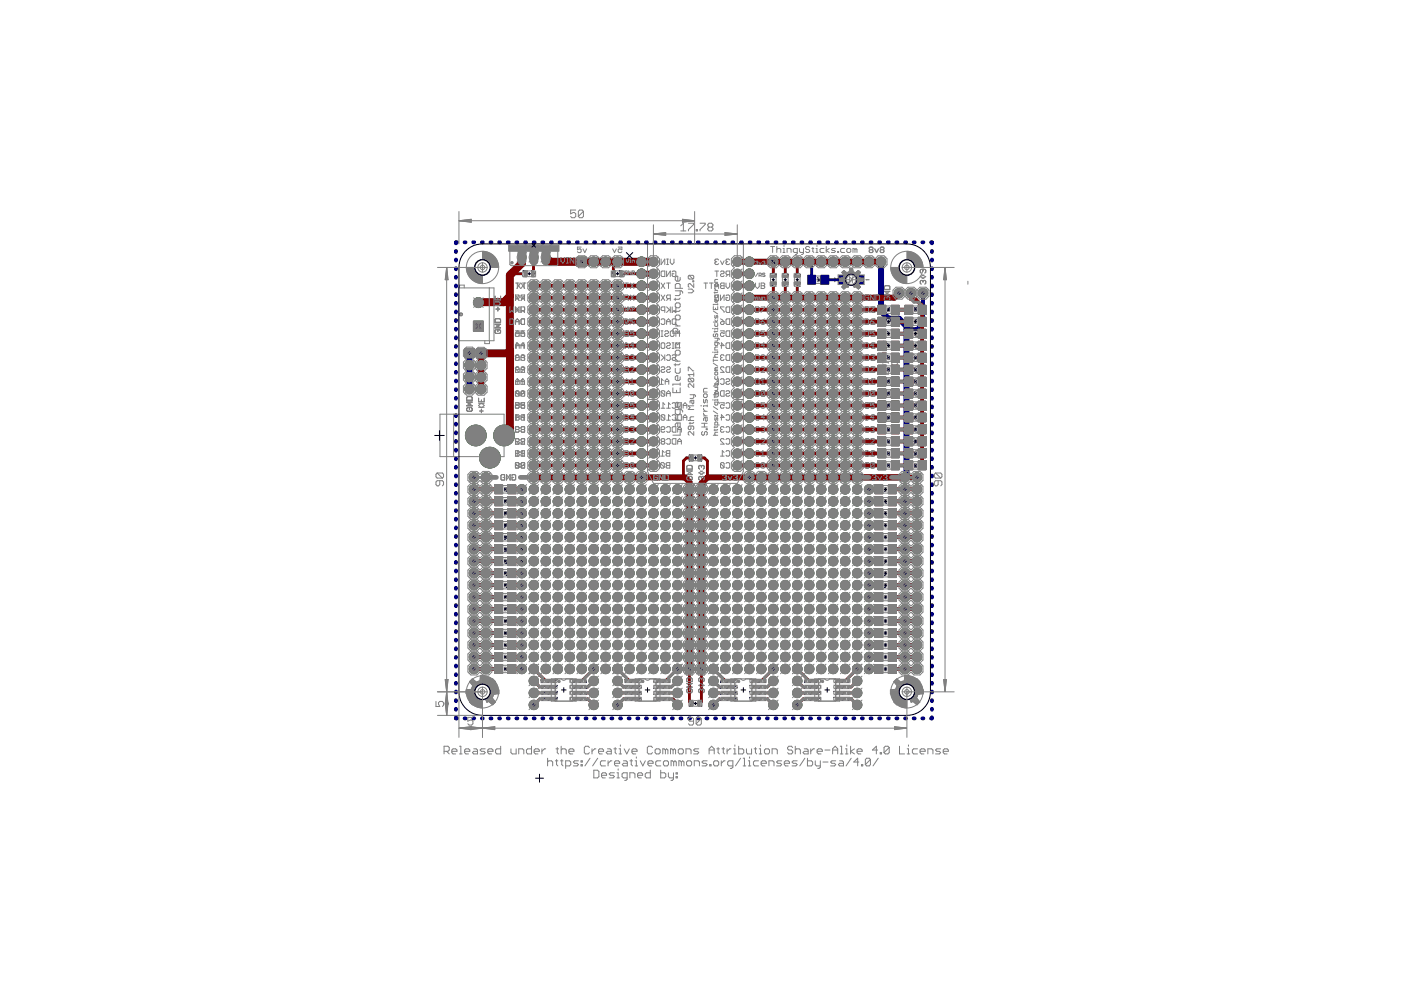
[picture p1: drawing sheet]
<svg xmlns="http://www.w3.org/2000/svg" width="297mm" height="210mm" viewBox="0 0 297 210" stroke-linecap="round" stroke-linejoin="round" font-family="sans-serif">
<path d="M173.2 59.3h.5M173.5 59.1v.5M180.2 59.3h.5M180.5 59.1v.5M188.1 83.4h.5M188.1 80.9h.5M188.1 86h.5M188.1 88.5h.5M188.4 80.6v.6M188.4 83.2v.5M188.4 85.7v.5M188.4 88.3v.5" fill="none" stroke="#000" stroke-width=".21"/>
<g fill="none" stroke="#808080" stroke-width=".21">
<path d="M119 54.6v1.2l.7-1.2v1.2M120.1 55.8h.4M120.1 54.6h.4M120.3 54.6v1.2M120.9 54.6v.8l.4 .4 .4-.4v-.8M129.9 52.8l.4 .8 .4-.8M131.1 52.4h.7v.6l-.3-.2-.4 .2v.4l.2 .2h.4l.1-.2M140.2 54.9v1.2l.7-1.2v1.2M140.4 57.5h.5v1.1h-.5l-.2-.2v-.7zM141.3 57.5v1.1l.8-1.1v1.1M141.3 54.9h.4M141.3 56.1h.4"/>
<path d="M141.5 54.9v1.2M142.1 54.9v.8l.4 .4 .4-.4v-.8M142.5 57.7l.2-.2h.4l.2 .2v.7l-.2 .2h-.4l-.2-.2v-.4h.4M151.6 57.5h.8M151.8 55.5l-.2 .2 .2 .4h.4l.2-.2M151.8 55.5h.2M152 57.5v1.1M152.4 55.1l-.2-.2h-.4l-.2 .2 .2 .4M152.8 57.7l.2-.2h.3l.2 .2-.2 .3h-.3l-.2 .2 .2 .4h.3l.2-.2M152.8 55.3l.3 .8 .4-.8M154.1 55.5l-.2 .2 .2 .4h.4l.2-.2M154.1 55.5h.2"/>
<path d="M154.3 58.2l-.4 .4M154.7 58.2h-.6l-.2-.2v-.3l.2-.2h.6v1.1M154.7 55.1l-.2-.2h-.4l-.2 .2 .2 .4M172.5 58.5h1.9M178.9 59.1v-.3h.5v1h-.5v-.2h.5M178.9 59.8h.5M178.9 59.7h.5M178.9 59.6h.5M178.9 59h.5M178.9 58.9h.5M178.9 59.1h.1M178.9 59.1h.5"/>
<path d="M179 59.5h.4M179 59.1v.1M179 59.5l-.1 .1M179 59.1h.4M179 59.2h.4M179 59.4h.4M179 59.3h.4M179 59.2v.2M179 59.4v.1M179.5 58.3h-1.8v2h1.8M181.5 58.3h1.7v2h-1.7M181.6 59.5h.3"/>
<path d="M181.6 59.8h.5M181.6 59.7h.5M181.6 59.6h.5M181.6 59.4h.3M181.6 59.3h.3M181.6 59.2h.3M181.6 59h.5M181.6 58.9h.5M181.9 59.4v.1M181.9 59.2v.2M181.9 59.2h-.3M181.9 59.1l-.3 .1"/>
<path d="M181.9 59.5l.1 .1M182 59.1l-.1 .1M182 59.1h-.4M182.1 59.1v-.3h-.5v1h.5v-.2h-.5M182.1 59.1h-.1M183.6 59.3h.2M184.5 53h.2M184.5 53l-.2 .1 .2 .5h.3l.3-.2M185.1 52.6l-.3-.2h-.3l-.2 .2 .2 .4M185.4 52.8l.4 .8 .4-.8M186.8 53l-.2 .1 .2 .5h.4l.2-.2M186.8 53h.2"/>
<path d="M187.4 52.6l-.2-.2h-.4l-.2 .2 .2 .4M195.7 59.6l.2-.1 .4 .1v.4l-.2 .2M195.7 57.3l.2-.2 .4 .2v.4l-.2 .2M195.7 59.6l-.2-.1-.4 .1v.4l.2 .2M195.7 57.3v.2M195.7 59.6v.2M195.7 57.3l-.2-.2-.4 .2v.4l.2 .2M195.9 58.3l-.8 .4 .8 .4M105 62.8v.8h1.1v-.8M105.2 65.5h.7M105.2 67.6h.7l.2 .2v.5h-1.1v-.5zM105.6 63.2v.4"/>
<path d="M105.6 65.2v.7M105.9 69.9l.2 .2v.4l-.2 .2h-.7l-.2-.2v-.4l.2-.2h.4v.4M106.1 64h-.7l-.4 .4 .4 .3h.7M106.1 68.7h-1.1l1.1 .8h-1.1M108.1 67.8l.2-.2h.4l.2 .2v.8l-.2 .2h-.4l-.2-.2M108.9 65.8h-.6l-.2-.1v-.4l.2-.2h.6v1.2M109.3 62.5l.7 1.2M109.3 68.8v-.8l.4-.4 .3 .4v.8M109.3 70.1h.7v.6l-.3-.2-.4 .2v.4l.2 .2h.4l.1-.2M109.3 65.1l.7 .7M109.3 68.2h.7M109.3 73.3h.7l-.5-.6v1.2"/>
<path d="M109.5 75.8l-.2 .2 .2 .4h.4l.1-.2M109.5 75.8h.2M109.6 60l.8 1.2M109.9 65.7l-.6 .6M110 62.5l-.7 1.2M110 65.1v1.2M110 75.4l-.1-.2h-.4l-.2 .2 .2 .4M110 78l-.1-.2h-.4l-.2 .2v.2l.7 .8h-.7M110.4 60l-.8 1.2M110.4 65.1v1.2l.4-.5 .4 .5v-1.2M110.4 71.3v-.8l.4-.4 .4 .4v.8M110.4 73.9v-.8l.4-.4 .4 .4v.8"/>
<path d="M110.4 76.4v-.8l.4-.4 .4 .4v.8M110.4 79v-.8l.4-.4 .4 .4v.8M110.4 70.7h.8M110.4 73.3h.8M110.4 75.8h.8M110.4 78.4h.8M110.6 67.6h.6v1.2h-.6l-.2-.2v-.8zM110.8 60h.7M110.8 63.3l-.4 .4M111.1 60v1.2M111.2 63.3h-.6l-.2-.2v-.4l.2-.2h.6v1.2M132.4 68.4l.2-.2h.6v.4l-.2 .2h-.4z"/>
<path d="M132.4 70.1h.8v.6l-.4-.2-.4 .2v.4l.2 .2h.4l.2-.2M132.4 73.3h.8l-.6-.6v1.2M132.4 67.6l.8 .6M132.6 75.8h.2M132.6 75.8l-.2 .2 .2 .4h.4l.2-.2M133.2 75.4l-.2-.2h-.4l-.2 .2 .2 .4M133.2 78l-.2-.2h-.4l-.2 .2v.2l.8 .8h-.8M133.6 68.2h.8M133.6 70.7h.8M133.6 73.3h.8M133.6 75.8h.8M133.6 78.4h.8"/>
<path d="M133.6 68.8v-.8l.4-.4 .4 .4v.8M133.6 71.3v-.8l.4-.4 .4 .4v.8M133.6 73.9v-.8l.4-.4 .4 .4v.8M133.6 76.4v-.8l.4-.4 .4 .4v.8M133.6 79v-.8l.4-.4 .4 .4v.8M140.2 67.8l.2-.2h.4l.1 .2v.8l-.1 .2h-.4l-.2-.2M140.2 70.1h.4M140.2 71.3h.4M140.2 78l.2-.2h.4l.1 .2-.1 .4h-.4l-.2 .1 .2 .5h.4l.1-.3M140.2 75.2l.7 .8M140.2 60l.7 1.2M140.2 62.5l.7 1.2"/>
<path d="M140.4 72.7h.4l.1 .2v.8l-.1 .2h-.4l-.2-.2v-.8zM140.4 70.1v1.2M140.8 75.8l-.6 .6M140.9 65.8h-.5l-.2-.1v-.4l.2-.2h.5v1.2M140.9 70.4l.2-.3h.4l.2 .3-.2 .3h-.4l-.2 .2 .2 .4h.4l.2-.2M140.9 75.2v1.2M140.9 60l-.7 1.2M140.9 62.5l-.7 1.2M141.3 60h.8M141.3 68.2h.8M141.3 72.9l.2-.2h.4l.2 .4-.2 .2h-.4l-.2 .4 .2 .2h.4l.2-.2M141.3 75.4l.2-.2h.4l.2 .2v.8l-.2 .2h-.4l-.2-.2"/>
<path d="M141.3 78l.2-.2h.4l.2 .4-.2 .2h-.4l-.2 .3 .2 .3h.4l.2-.3M141.3 68.8v-.8l.4-.4 .4 .4v.8M141.3 65.1l.8 .7M141.7 60v1.2M141.7 63.3l-.4 .4M141.9 65.7l-.6 .6M142.1 63.3h-.6l-.2-.2v-.4l.2-.2h.6v1.2M142.1 65.1v1.2M142.3 70.1h.4l.2 .3v.7l-.2 .2h-.4l-.2-.2v-.7zM142.5 75.4l.2-.2h.4l.2 .2-.2 .4h-.4l-.2 .2 .2 .4h.4l.2-.2M142.5 73.9h.4M142.5 72.7h.4"/>
<path d="M142.5 65.1v1.2l.4-.5 .4 .5v-1.2M142.7 67.6h.6v1.2h-.6l-.2-.2v-.8zM142.7 72.7v1.2M143.3 71.3v-1.2l.4 .4 .4-.4v1.2M143.3 73.9v-1.2l.4 .4 .4-.4v1.2M149.2 60h.8M149.6 60v1.2M150.4 60h.8M150.8 60v1.2M151.6 62.7l.2-.2h.6v1.2h-.6l-.2-.2zM151.6 61.2v-.8l.4-.4 .4 .4v.8M151.6 60.6h.8"/>
<path d="M152.8 60.2l.2-.2h.5v1.2h-.5l-.2-.2 .2-.4zM152.8 68.4l.2-.2h.5v.4l-.2 .2h-.3zM152.8 70.1h.7v.6l-.4-.2-.3 .2v.4l.2 .2h.3l.2-.2M152.8 73.3h.7l-.5-.6v1.2M152.8 62.5v1.2l.7-1.2v1.2M152.8 67.6l.7 .6M153 75.8h.1M153 75.8l-.2 .2 .2 .4h.3l.2-.2M153 60.6h.5M153.5 65.1h-.7v.2l.7 .7v.3M153.5 75.4l-.2-.2h-.3l-.2 .2 .2 .4M153.5 78l-.2-.2h-.3l-.2 .2v.2l.7 .8h-.7"/>
<path d="M153.9 62.7l.2-.2h.4l.2 .2v.8l-.2 .2h-.4l-.2-.2v-.4h.4M153.9 60v.8l.4 .4 .4-.4v-.8M154.1 67.6h.6v1.2h-.6l-.2-.2v-.8zM154.1 65.1h.6v1.2h-.6l-.2-.3v-.7zM154.1 70.1h.6v1.2h-.6l-.2-.2v-.7zM154.1 75.2h.6v1.2h-.6l-.2-.2v-.8zM154.1 77.8h.6v1.2h-.6l-.2-.3v-.7zM154.1 72.7h.6v1.2h-.6l-.2-.2v-.8zM172.5 60.1h1.9M183.5 62.5h.6v1.2h-.6l-.2-.2v-.8zM183.5 68.4l.2-.2h.6v.4l-.2 .2h-.4zM183.5 70.1h.8v.6l-.4-.2-.4 .2v.4l.2 .2h.4l.2-.2"/>
<path d="M183.5 73.3h.8l-.6-.6v1.2M183.5 67.6l.8 .6M183.7 75.8h.2M183.7 75.8l-.2 .2 .2 .4h.4l.2-.2M184.3 65.1h-.8v.2l.8 .7v.3M184.3 75.4l-.2-.2h-.4l-.2 .2 .2 .4M184.3 78l-.2-.2h-.4l-.2 .2v.2l.8 .8h-.8M184.5 62.5v1.2l.8-1.2v1.2M184.9 67.6h.6v1.2h-.6l-.2-.2v-.8zM184.9 65.1h.6v1.2h-.6l-.2-.3v-.7zM184.9 70.1h.6v1.2h-.6l-.2-.2v-.7zM184.9 75.2h.6v1.2h-.6l-.2-.2v-.8z"/>
<path d="M184.9 77.8h.6v1.2h-.6l-.2-.3v-.7zM184.9 72.7h.6v1.2h-.6l-.2-.2v-.8zM185.7 62.7l.1-.2h.4l.2 .2v.8l-.2 .2h-.4l-.1-.2v-.4h.4M186.8 74.3h1.2v-.6l-.3-.2h-.3l-.2 .2v.6M187.2 79.4h1.1v-.6l-.1-.2h-.5l-.1 .2v.6M187.2 76.1h1.1v.1M187.2 76.8h1.1v.2M187.2 75.9v.3M187.2 76.6v.4M187.7 60.6h.8l.2 .2v.6h-1.2v-.6zM188 77.4h-.8v.6l.2 .2h.6M188 72.3v.6l-.3 .2-.3-.8-.2 .2v.6"/>
<path d="M188 74.7h-.8v.6l.2 .2h.6M188.5 62.9l.2 .2v.4l-.2 .2h-.8l-.2-.2v-.4l.2-.2h.4v.4M188.7 61.8h-1.2l1.2 .7h-1.2M189.1 77.8v.8l.8-.8 .3 .2v.4l-.1 .2M189.1 79v.4M189.1 79.2h1.1M189.3 76.6l-.2 .2v.4l.2 .2h.8l.1-.2v-.4l-.1-.2M190.2 79v.4M192.1 79h.3M192.1 77.8h.3M192.3 75.2h.3l.2 .2v.8l-.2 .2h-.3l-.2-.2v-.8zM192.3 77.8v1.2"/>
<path d="M192.8 78l.2-.2h.4l.2 .4-.2 .2h-.4l-.2 .3 .2 .3h.4l.2-.3M192.8 72.7l.8 .8M193.2 75.4l.2-.2h.4l.2 .4-.2 .2h-.4l-.2 .4 .2 .2h.4l.2-.2M193.4 73.3l-.6 .6M193.6 72.7v1.2M194 70.4l.2-.3h.4l.2 .3-.2 .3h-.4l-.2 .2 .2 .4h.4l.2-.2M194 72.9l.2-.2h.4l.2 .2v.8l-.2 .2h-.4l-.2-.2M194.2 77.8h.4l.2 .2v.7l-.2 .3h-.4l-.2-.3v-.7zM194.4 75.2h.4M194.4 76.4h.4M194.6 75.2v1.2M195.2 70.4l.2-.3h.4l.2 .4-.2 .2h-.4l-.2 .4 .2 .2h.4l.2-.2"/>
<path d="M195.2 72.9l.2-.2h.4l.2 .4-.2 .2h-.4l-.2 .4 .2 .2h.4l.2-.2M195.2 76.4v-1.2l.4 .4 .4-.4v1.2M195.2 79v-1.2l.4 .4 .4-.4v1.2M98.9 84.3l.2-.2h.8l.2 .2v.6h-1.2zM99.9 86.4l.2 .2v.4l-.2 .2h-.8l-.2-.2v-.4l.2-.2h.4v.4M100.1 85.3h-1.2l1.2 .7h-1.2M101.5 84.4v.8h1.2v-.8M101.7 87.1h.7M102.1 84.8v.4M102.1 86.7v.8M102.7 85.6h-.8l-.4 .4 .4 .4h.8M109.3 83l.2-.2h.4l.1 .2v.8"/>
<path d="M109.3 85.4h.7v.6l-.3-.2-.4 .2v.4l.2 .2h.4l.1-.2M109.3 98.3l.2-.2h.4l.1 .2v.8M109.3 83v.8l.2 .2h.4l.1-.2M109.3 98.3v.8l.2 .2h.4l.1-.2M109.3 88.5h.7l-.5-.6v1.2M109.3 81.5h.7M109.3 83l.7 .8M109.3 96.7h.7M109.3 98.3l.7 .8M109.5 91.1l-.2 .1 .2 .4h.4l.1-.2M109.5 91.1h.2M110 90.7l-.1-.2h-.4l-.2 .2 .2 .4"/>
<path d="M110 93.2l-.1-.2h-.4l-.2 .2v.2l.7 .8h-.7M110 80.7l-.3-.4v1.2M110 95.9l-.3-.4v1.2M110.4 81.5v-.8l.4-.4 .4 .4v.8M110.4 84v-.8l.4-.4 .4 .4v.8M110.4 85.6l.2-.2h.6v1.2h-.6l-.2-.2 .2-.4zM110.4 88.1l.2-.2h.6v1.2h-.6l-.2-.2 .2-.4zM110.4 90.7l.2-.2h.6v1.1h-.6l-.2-.2 .2-.3zM110.4 93.2l.2-.2h.6v1.2h-.6l-.2-.2 .2-.4zM110.4 95.7l.2-.2h.6v1.2h-.6l-.2-.2 .2-.4zM110.4 98.3l.2-.2h.6v1.2h-.6l-.2-.2 .2-.4zM110.4 80.9h.8"/>
<path d="M110.4 83.4h.8M110.6 98.7h.6M110.6 86h.6M110.6 88.5h.6M110.6 91.1h.6M110.6 93.6h.6M110.6 96.1h.6M132.4 85.4h.8v.6l-.4-.2-.4 .2v.4l.2 .2h.4l.2-.2M132.4 88.5h.8l-.6-.6v1.2M132.6 91.1l-.2 .1 .2 .4h.4l.2-.2M132.6 91.1h.2M133.2 90.7l-.2-.2h-.4l-.2 .2 .2 .4"/>
<path d="M133.2 93.2l-.2-.2h-.4l-.2 .2v.2l.8 .8h-.8M133.6 85.6l.2-.2h.6v1.2h-.6l-.2-.2 .2-.4zM133.6 88.1l.2-.2h.6v1.2h-.6l-.2-.2 .2-.4zM133.6 90.7l.2-.2h.6v1.1h-.6l-.2-.2 .2-.3zM133.6 93.2l.2-.2h.6v1.2h-.6l-.2-.2 .2-.4zM133.8 86h.6M133.8 88.5h.6M133.8 91.1h.6M133.8 93.6h.6M139.8 81.5h.8M140.1 96.7h.7M140.1 98.3l.2-.2h.3l.2 .2v.8"/>
<path d="M140.1 98.3v.8l.2 .2h.3l.2-.2M140.1 98.3l.7 .8M140.2 83l.2-.2h.4l.1 .2v.8M140.2 83v.8l.2 .2h.4l.1-.2M140.2 86.6h.7M140.2 88.1l.2-.2h.4l.1 .2v.8M140.2 88.1v.8l.2 .2h.4l.1-.2M140.2 91.1h.6l.1-.2-.1-.4h-.4l-.2 .2v.7l.2 .2h.4l.1-.2M140.2 88.1l.7 .8M140.2 83l.7 .8M140.4 93.6l-.2-.2 .2-.4h.4l.1 .2-.1 .4M140.4 93.6l-.2 .2 .2 .4h.4l.1-.2-.1-.4"/>
<path d="M140.4 93.6h.4M140.6 80.7l-.3-.4v1.2M140.8 95.9l-.4-.4v1.2M140.9 85.8l-.3-.4v1.2M141 80.9h.8M141 81.5v-.8l.4-.4 .4 .4v.8M141.2 95.7l.2-.2h.6v1.2h-.6l-.2-.2 .2-.4zM141.2 98.3l.2-.2h.6v1.2h-.6l-.2-.2 .2-.4zM141.3 83.4h.8M141.3 86.6h.8M141.3 89.1h.8M141.3 90.7l.2-.2h.4l.2 .2v.7l-.2 .2h-.4l-.2-.2"/>
<path d="M141.3 93.2l.2-.2h.4l.2 .2v.8l-.2 .2h-.4l-.2-.2M141.3 84v-.8l.4-.4 .4 .4v.8M141.4 98.7h.6M141.4 96.1h.6M142.1 88.3l-.4-.4v1.2M142.1 85.8l-.4-.4v1.2M142.5 85.6l.2-.2h.4l.2 .2v.8l-.2 .2h-.4l-.2-.2M142.5 88.1l.2-.2h.4l.2 .2v.8l-.2 .2h-.4l-.2-.2M142.7 90.5h.6v1.1h-.6l-.2-.2v-.7zM142.7 93h.6v1.2h-.6l-.2-.2v-.8zM143.7 91.1h.8M143.7 93.6h.8"/>
<path d="M143.7 91.6v-.7l.4-.4 .4 .4v.7M143.7 94.2v-.8l.4-.4 .4 .4v.8M143.9 85.4h.6v1.2h-.6l-.2-.2v-.8zM143.9 87.9h.6v1.2h-.6l-.2-.2v-.8zM144.8 86.6v-.8l.4-.4 .4 .4v.8M144.8 89.1v-.8l.4-.4 .4 .4v.8M144.8 86h.8M144.8 88.5h.8M145.8 98.7h.8l.2 .2v.6h-1.2v-.6zM146.8 99.8h-1.2l1.2 .8h-1.2M148.7 98.9l.2-.2 .4 .2v.4l-.2 .2M148.7 98.9v.2"/>
<path d="M148.7 98.9l-.2-.2-.4 .2v.4l.2 .2M148.9 99.8l-.8 .4 .8 .4M151.6 83.4h.8M151.6 84v-.8l.4-.4 .4 .4v.8M152.4 80.3v1.2h-.8M152.8 80.5l.2-.2h.3l.2 .2v.8l-.2 .2h-.3l-.2-.2M152.8 85.4h.7v.6l-.4-.2-.3 .2v.4l.2 .2h.3l.2-.2M152.8 88.5h.7l-.5-.6v1.2M152.8 96.7h.7M152.8 98.3l.2-.2h.3l.2 .2v.8M152.8 98.3v.8l.2 .2h.3l.2-.2M152.8 98.3l.7 .8"/>
<path d="M153 82.8h.5v1.2h-.5l-.2-.2v-.8zM153 91.1l-.2 .1 .2 .4h.3l.2-.2M153 91.1h.1M153.5 90.7l-.2-.2h-.3l-.2 .2 .2 .4M153.5 93.2l-.2-.2h-.3l-.2 .2v.2l.7 .8h-.7M153.5 95.9l-.4-.4v1.2M153.9 80.5l.2-.2h.4l.2 .2-.2 .4h-.4l-.2 .2 .2 .4h.4l.2-.2M153.9 83l.2-.2h.4l.2 .2-.2 .4h-.4l-.2 .2 .2 .4h.4l.2-.2M153.9 85.6l.2-.2h.4l.2 .2v.8l-.2 .2h-.4l-.2-.2M153.9 88.1l.2-.2h.4l.2 .2v.8l-.2 .2h-.4l-.2-.2M153.9 90.7l.2-.2h.4l.2 .2v.7l-.2 .2h-.4l-.2-.2M153.9 93.2l.2-.2h.4l.2 .2v.8l-.2 .2h-.4l-.2-.2"/>
<path d="M153.9 95.7l.2-.2h.4l.2 .2v.8l-.2 .2h-.4l-.2-.2M153.9 98.3l.2-.2h.4l.2 .2v.8l-.2 .2h-.4l-.2-.2M160.2 81.5h.8M160.2 83l.2-.2h.4l.2 .2v.8M160.2 83v.8l.2 .2h.4l.2-.2M160.2 83l.8 .8M161 80.7l-.5-.4v1.2M161.5 80.3h.6v1.2h-.6l-.2-.2v-.8zM161.5 82.8h.6v1.2h-.6l-.2-.2v-.8zM183.5 83l.2-.2h.4l.2 .2v.8M183.5 85.4h.8v.6l-.4-.2-.4 .2v.4l.2 .2h.4l.2-.2M183.5 98.3l.2-.2h.4l.2 .2v.8"/>
<path d="M183.5 81.5h.8M183.5 83v.8l.2 .2h.4l.2-.2M183.5 88.5h.8l-.6-.6v1.2M183.5 96.7h.8M183.5 98.3v.8l.2 .2h.4l.2-.2M183.5 83l.8 .8M183.5 98.3l.8 .8M183.7 91.1l-.2 .1 .2 .4h.4l.2-.2M183.7 91.1h.2M184.3 90.7l-.2-.2h-.4l-.2 .2 .2 .4M184.3 93.2l-.2-.2h-.4l-.2 .2v.2l.8 .8h-.8M184.3 80.7l-.4-.4v1.2"/>
<path d="M184.3 95.9l-.4-.4v1.2M184.7 80.5l.2-.2h.6v1.2h-.6l-.2-.2zM184.7 85.6l.2-.2h.4l.2 .2v.8l-.2 .2h-.4l-.2-.2M184.7 88.1l.2-.2h.4l.2 .2v.8l-.2 .2h-.4l-.2-.2M184.7 90.7l.2-.2h.4l.2 .2v.7l-.2 .2h-.4l-.2-.2M184.7 93.2l.2-.2h.4l.2 .2v.8l-.2 .2h-.4l-.2-.2M184.7 95.7l.2-.2h.4l.2 .2v.8l-.2 .2h-.4l-.2-.2M184.7 98.3l.2-.2h.4l.2 .2v.8l-.2 .2h-.4l-.2-.2M184.9 82.8h.6v1.2h-.6l-.2-.2v-.8zM187.4 85.2h2M187.4 84.2h2M187.4 82.7h2"/>
<path d="M187.4 81.7h2M187.4 80.1h2M187.4 86.8h2M187.4 89.3h2M187.4 87.7h2M192.1 95.5h.3M192.1 96.7h.3M192.3 93h.3l.2 .2v.8l-.2 .2h-.3l-.2-.2v-.8zM192.3 95.5v1.2M192.8 83.4h.8M192.8 88.5h.8M192.8 95.7l.2-.2h.4l.2 .2-.2 .4h-.4l-.2 .2 .2 .4h.4l.2-.2"/>
<path d="M192.8 84v-.8l.4-.4 .4 .4v.8M192.8 89.1v-.8l.4-.4 .4 .4v.8M192.8 90.5l.8 .7M193.2 93.2l.2-.2h.4l.2 .4-.2 .2h-.4l-.2 .4 .2 .2h.4l.2-.2M193.4 91.1l-.6 .5M193.6 80.3v1.2h-.8M193.6 85.4v1.2h-.8M193.6 90.5v1.1M194 80.5l.2-.2h.4l.2 .2v.8l-.2 .2h-.4l-.2-.2M194 85.6l.2-.2h.4l.2 .2v.8l-.2 .2h-.4l-.2-.2M194 90.7l.2-.2h.4l.2 .2v.7l-.2 .2h-.4l-.2-.2M194.2 82.8h.6v1.2h-.6l-.2-.2v-.8z"/>
<path d="M194.2 87.9h.6v1.2h-.6l-.2-.2v-.8zM194.2 95.5h.4l.2 .2v.8l-.2 .2h-.4l-.2-.2v-.8zM194.4 93h.4M194.4 94.2h.4M194.6 93v1.2M195.2 80.5l.2-.2h.4l.2 .2-.2 .4h-.4l-.2 .2 .2 .4h.4l.2-.2M195.2 83l.2-.2h.4l.2 .4-.2 .2h-.4l-.2 .4 .2 .2h.4l.2-.2M195.2 85.6l.2-.2h.4l.2 .4-.2 .2h-.4l-.2 .4 .2 .2h.4l.2-.2M195.2 88.1l.2-.2h.4l.2 .4-.2 .2h-.4l-.2 .4 .2 .2h.4l.2-.2M195.2 90.7l.2-.2h.4l.2 .4-.2 .2h-.4l-.2 .3 .2 .2h.4l.2-.2M195.2 94.2v-1.2l.4 .4 .4-.4v1.2M195.2 96.7v-1.2l.4 .4 .4-.4v1.2"/>
<path d="M106.2 100.8l.2-.2h.6v1.2h-.6l-.2-.2zM107.4 100.6v1.2l.7-1.2v1.2M108.5 100.8l.2-.2h.4l.2 .2v.8l-.2 .2h-.4l-.2-.2v-.4h.4M138.6 100.8l.2-.2h.5v1.2h-.5l-.2-.2zM139.7 100.6v1.2l.8-1.2v1.2M140.9 100.8l.2-.2h.4l.2 .2v.8l-.2 .2h-.4l-.2-.2v-.4h.4M146.6 101l.2 .2v.4l-.2 .2h-.8l-.2-.2v-.4l.2-.2h.4v.4M148.7 101.2l.2-.2 .4 .2v.4l-.2 .2M148.7 101.2l-.2-.2-.4 .2v.4l.2 .2M148.7 101.2v.2M153.4 101.2l-.2 .2 .2 .4h.4l.1-.2M153.4 101.2h.2"/>
<path d="M153.9 100.8l-.1-.2h-.4l-.2 .2 .2 .4M154.3 101l.4 .8 .4-.8M155.7 101.2l-.2 .2 .2 .4h.4l.2-.2M155.7 101.2h.2M156.3 100.8l-.2-.2h-.4l-.2 .2 .2 .4M185.1 101.2l-.2 .2 .2 .4h.4l.2-.2M185.1 101.2h.2M185.7 100.8l-.2-.2h-.4l-.2 .2 .2 .4M186.1 101l.4 .8 .4-.8M187.4 101.2l-.2 .2 .2 .4h.4l.2-.2M187.4 101.2h.2M188 100.8l-.2-.2h-.4l-.2 .2 .2 .4"/>
<path d="M145.8 143.7h.8l.2 .3v.5h-1.2v-.5zM146.6 146.1l.2 .2v.4l-.2 .2h-.8l-.2-.2v-.4l.2-.2h.4v.4M146.8 144.9h-1.2l1.2 .8h-1.2M148.7 144l.2-.3 .4 .3v.3l-.2 .2M148.7 146.3l.2-.2 .4 .2v.4l-.2 .2M148.7 144v.1M148.7 146.3v.2M148.7 144l-.2-.3-.4 .3v.3l.2 .2M148.7 146.3l-.2-.2-.4 .2v.4l.2 .2M148.9 144.9l-.8 .4 .8 .4"/>
</g>
<g fill="#808080" stroke="#808080" stroke-width=".21">
<path d="M179.7 58.6h1.5v1.4h-1.5z"/>
<path d="M174.4 58.5h.8v1.7h-.8z"/>
<path d="M171.8 58.5h.7v1.7h-.7z"/>
<path d="M186.7 82.6h.8v1.7h-.8z"/>
<path d="M189.3 82.6h.8v1.7h-.8z"/>
<path d="M186.7 80.1h.8v1.6h-.8z"/>
<path d="M189.3 80.1h.8v1.6h-.8z"/>
<path d="M186.7 85.1h.8v1.7h-.8z"/>
<path d="M189.3 85.1h.8v1.7h-.8z"/>
<path d="M186.7 87.7h.8v1.7h-.8z"/>
<path d="M189.3 87.7h.8v1.7h-.8z"/>
<path d="M173.3 58.9h.4v.8h-.4z"/>
<path d="M188.2 83h.4v.8h-.4z"/>
<path d="M188.2 80.5h.4v.8h-.4z"/>
<path d="M188.2 85.6h.4v.8h-.4z"/>
<path d="M188.2 88.1h.4v.8h-.4z"/>
<path d="M177.9 58.5h1.5v1.6h-1.5z"/>
<path d="M181.5 58.5h1.5v1.6h-1.5z"/>
<path d="M174.1 58.4h1.6v1.8h-1.6z"/>
<path d="M171.3 58.4h1.6v1.8h-1.6z"/>
<path d="M186.2 82.5h1.6v1.8h-1.6z"/>
<path d="M189 82.5h1.6v1.8h-1.6z"/>
<path d="M186.2 80h1.6v1.8h-1.6z"/>
<path d="M189 80h1.6v1.8h-1.6z"/>
<path d="M186.2 85.1h1.6v1.8h-1.6z"/>
<path d="M189 85.1h1.6v1.8h-1.6z"/>
<path d="M186.2 87.6h1.6v1.8h-1.6z"/>
<path d="M189 87.6h1.6v1.8h-1.6z"/>
<path d="M110.2 53.1a.83 .83 0 0 1 1.3 .6v1.7a.82 .82 0 0 1-.9 .7 .82 .82 0 0 1-.8-.7v-1.7z"/>
<path d="M112.7 53.1a.83 .83 0 0 1 1.3 .6v1.7a.82 .82 0 0 1-.8 .7 .82 .82 0 0 1-.8-.7v-1.7z"/>
<path d="M115.2 53.1a.83 .83 0 0 1 1.3 .6v1.7a.82 .82 0 0 1-.8 .7 .82 .82 0 0 1-.8-.7v-1.7z"/>
<path d="M177.9 58.5h1.6v1.7h-1.6z"/>
<path d="M181.5 58.5h1.6v1.7h-1.6z"/>
<path d="M174 58.4h1.7v1.9h-1.7z"/>
<path d="M171.2 58.4h1.7v1.9h-1.7z"/>
<path d="M101 73.9h2v2h-2z"/>
<path d="M122.3 54.5h2v2h-2z"/>
<path d="M100.4 68.1h2.1v2.1h-2.1z"/>
<path d="M186.1 82.5h1.7v1.9h-1.7z"/>
<path d="M189 82.5h1.6v1.9h-1.6z"/>
<path d="M186.1 79.9h1.7v2h-1.7z"/>
<path d="M189 79.9h1.6v2h-1.6z"/>
<path d="M186.1 85h1.7v1.9h-1.7z"/>
<path d="M189 85h1.6v1.9h-1.6z"/>
<path d="M186.1 87.6h1.7v1.9h-1.7z"/>
<path d="M189 87.6h1.6v1.9h-1.6z"/>
<path d="M98.5 73.9h2v2h-2z"/>
</g>
<path d="M176.7 59.3h.6M177 58.9v.8M183.6 59.3h.7" fill="none" stroke="#808080" stroke-width=".25"/>
<g fill="#808080" stroke="#808080" stroke-width=".21">
<circle cx="138.6" cy="55.5" r=".93"/>
<circle cx="138.6" cy="58" r=".93"/>
<circle cx="138.6" cy="60.6" r=".93"/>
<circle cx="138.6" cy="63.1" r=".93"/>
<circle cx="138.6" cy="65.7" r=".93"/>
<circle cx="138.6" cy="68.2" r=".93"/>
<circle cx="138.6" cy="70.7" r=".93"/>
<circle cx="138.6" cy="73.3" r=".93"/>
<circle cx="138.6" cy="75.8" r=".93"/>
<circle cx="138.6" cy="78.4" r=".93"/>
<circle cx="138.6" cy="80.9" r=".93"/>
<circle cx="138.6" cy="83.4" r=".93"/>
<circle cx="138.6" cy="86" r=".93"/>
<circle cx="138.6" cy="88.5" r=".93"/>
<circle cx="138.6" cy="91.1" r=".93"/>
<circle cx="138.6" cy="93.6" r=".93"/>
<circle cx="138.6" cy="96.1" r=".93"/>
<circle cx="138.6" cy="98.7" r=".93"/>
<circle cx="156.3" cy="55.5" r=".93"/>
<circle cx="156.3" cy="58" r=".93"/>
<circle cx="156.3" cy="60.6" r=".93"/>
<circle cx="156.3" cy="63.1" r=".93"/>
<circle cx="156.3" cy="65.7" r=".93"/>
<circle cx="156.3" cy="68.2" r=".93"/>
<circle cx="156.3" cy="70.7" r=".93"/>
<circle cx="156.3" cy="73.3" r=".93"/>
<circle cx="156.3" cy="75.8" r=".93"/>
<circle cx="156.3" cy="78.4" r=".93"/>
<circle cx="156.3" cy="80.9" r=".93"/>
<circle cx="156.3" cy="83.4" r=".93"/>
<circle cx="156.3" cy="86" r=".93"/>
<circle cx="156.3" cy="88.5" r=".93"/>
<circle cx="156.3" cy="91.1" r=".93"/>
<circle cx="156.3" cy="93.6" r=".93"/>
<circle cx="156.3" cy="96.1" r=".93"/>
<circle cx="156.3" cy="98.7" r=".93"/>
<circle cx="158.9" cy="55.5" r="1.02"/>
<circle cx="158.9" cy="58" r="1.02"/>
<circle cx="158.9" cy="60.6" r="1.02"/>
<circle cx="158.9" cy="63.1" r="1.02"/>
<circle cx="158.9" cy="65.7" r="1.02"/>
<circle cx="158.9" cy="68.2" r="1.02"/>
<circle cx="158.9" cy="70.7" r="1.02"/>
<circle cx="158.9" cy="73.3" r="1.02"/>
<circle cx="158.9" cy="75.8" r="1.02"/>
<circle cx="158.9" cy="78.4" r="1.02"/>
<circle cx="158.9" cy="80.9" r="1.02"/>
<circle cx="158.9" cy="83.4" r="1.02"/>
<circle cx="158.9" cy="86" r="1.02"/>
<circle cx="158.9" cy="88.5" r="1.02"/>
<circle cx="158.9" cy="91.1" r="1.02"/>
<circle cx="158.9" cy="93.6" r="1.02"/>
<circle cx="158.9" cy="96.1" r="1.02"/>
<circle cx="158.9" cy="98.7" r="1.02"/>
<circle cx="136" cy="98.7" r="1.02"/>
<circle cx="136" cy="96.1" r="1.02"/>
<circle cx="136" cy="93.6" r="1.02"/>
<circle cx="136" cy="91.1" r="1.02"/>
<circle cx="136" cy="88.5" r="1.02"/>
<circle cx="136" cy="86" r="1.02"/>
<circle cx="136" cy="83.4" r="1.02"/>
<circle cx="136" cy="80.9" r="1.02"/>
<circle cx="136" cy="78.4" r="1.02"/>
<circle cx="136" cy="75.8" r="1.02"/>
<circle cx="136" cy="73.3" r="1.02"/>
<circle cx="136" cy="70.7" r="1.02"/>
<circle cx="136" cy="68.2" r="1.02"/>
<circle cx="136" cy="65.7" r="1.02"/>
<circle cx="136" cy="63.1" r="1.02"/>
<circle cx="136" cy="60.6" r="1.02"/>
<circle cx="136" cy="58" r="1.02"/>
<circle cx="136" cy="55.5" r="1.02"/>
<circle cx="102.3" cy="146.7" r="1.65"/>
<circle cx="102.3" cy="56.7" r="1.65"/>
<circle cx="192.3" cy="56.7" r="1.65"/>
<circle cx="192.3" cy="146.7" r="1.65"/>
<circle cx="180.5" cy="59.3" r="1.21"/>
<circle cx="164" cy="65.7" r=".99"/>
<circle cx="166.5" cy="65.7" r=".99"/>
<circle cx="169" cy="65.7" r=".99"/>
<circle cx="171.6" cy="65.7" r=".99"/>
<circle cx="174.1" cy="65.7" r=".99"/>
<circle cx="176.7" cy="65.7" r=".99"/>
<circle cx="179.2" cy="65.7" r=".99"/>
<circle cx="181.7" cy="65.7" r=".99"/>
<circle cx="102" cy="77.4" r=".99"/>
<circle cx="102" cy="80" r=".99"/>
<circle cx="102" cy="82.5" r=".99"/>
<circle cx="125.9" cy="55.5" r=".99"/>
<circle cx="128.4" cy="55.5" r=".99"/>
<circle cx="130.9" cy="55.5" r=".99"/>
<circle cx="101.4" cy="64.2" r="1.06"/>
<circle cx="164" cy="55.5" r=".99"/>
<circle cx="166.5" cy="55.5" r=".99"/>
<circle cx="169" cy="55.5" r=".99"/>
<circle cx="171.6" cy="55.5" r=".99"/>
<circle cx="174.1" cy="55.5" r=".99"/>
<circle cx="176.7" cy="55.5" r=".99"/>
<circle cx="179.2" cy="55.5" r=".99"/>
<circle cx="181.7" cy="55.5" r=".99"/>
<circle cx="184.3" cy="55.5" r=".99"/>
<circle cx="186.8" cy="55.5" r=".99"/>
<circle cx="164" cy="68.2" r=".99"/>
<circle cx="166.5" cy="68.2" r=".99"/>
<circle cx="169" cy="68.2" r=".99"/>
<circle cx="171.6" cy="68.2" r=".99"/>
<circle cx="174.1" cy="68.2" r=".99"/>
<circle cx="176.7" cy="68.2" r=".99"/>
<circle cx="179.2" cy="68.2" r=".99"/>
<circle cx="181.7" cy="68.2" r=".99"/>
<circle cx="130.9" cy="65.7" r=".99"/>
<circle cx="128.4" cy="65.7" r=".99"/>
<circle cx="125.9" cy="65.7" r=".99"/>
<circle cx="123.3" cy="65.7" r=".99"/>
<circle cx="120.8" cy="65.7" r=".99"/>
<circle cx="118.3" cy="65.7" r=".99"/>
<circle cx="115.7" cy="65.7" r=".99"/>
<circle cx="113.2" cy="65.7" r=".99"/>
<circle cx="136" cy="101.2" r=".99"/>
<circle cx="133.5" cy="101.2" r=".99"/>
<circle cx="130.9" cy="101.2" r=".99"/>
<circle cx="128.4" cy="101.2" r=".99"/>
<circle cx="125.9" cy="101.2" r=".99"/>
<circle cx="123.3" cy="101.2" r=".99"/>
<circle cx="120.8" cy="101.2" r=".99"/>
<circle cx="118.3" cy="101.2" r=".99"/>
<circle cx="115.7" cy="101.2" r=".99"/>
<circle cx="113.2" cy="101.2" r=".99"/>
<circle cx="148.7" cy="141.8" r=".99"/>
<circle cx="148.7" cy="139.3" r=".99"/>
<circle cx="148.7" cy="136.8" r=".99"/>
<circle cx="148.7" cy="134.2" r=".99"/>
<circle cx="148.7" cy="131.7" r=".99"/>
<circle cx="148.7" cy="129.1" r=".99"/>
<circle cx="148.7" cy="126.6" r=".99"/>
<circle cx="148.7" cy="124.1" r=".99"/>
<circle cx="148.7" cy="121.5" r=".99"/>
<circle cx="148.7" cy="119" r=".99"/>
<circle cx="148.7" cy="116.4" r=".99"/>
<circle cx="148.7" cy="113.9" r=".99"/>
<circle cx="148.7" cy="111.4" r=".99"/>
<circle cx="148.7" cy="108.8" r=".99"/>
<circle cx="148.7" cy="106.3" r=".99"/>
<circle cx="148.7" cy="103.8" r=".99"/>
<circle cx="146.2" cy="141.8" r=".99"/>
<circle cx="146.2" cy="139.3" r=".99"/>
<circle cx="146.2" cy="136.8" r=".99"/>
<circle cx="146.2" cy="134.2" r=".99"/>
<circle cx="146.2" cy="131.7" r=".99"/>
<circle cx="146.2" cy="129.1" r=".99"/>
<circle cx="146.2" cy="126.6" r=".99"/>
<circle cx="146.2" cy="124.1" r=".99"/>
<circle cx="146.2" cy="121.5" r=".99"/>
<circle cx="146.2" cy="119" r=".99"/>
<circle cx="146.2" cy="116.4" r=".99"/>
<circle cx="146.2" cy="113.9" r=".99"/>
<circle cx="146.2" cy="111.4" r=".99"/>
<circle cx="146.2" cy="108.8" r=".99"/>
<circle cx="146.2" cy="106.3" r=".99"/>
<circle cx="146.2" cy="103.8" r=".99"/>
<circle cx="164" cy="70.7" r=".99"/>
<circle cx="166.5" cy="70.7" r=".99"/>
<circle cx="169" cy="70.7" r=".99"/>
<circle cx="171.6" cy="70.7" r=".99"/>
<circle cx="174.1" cy="70.7" r=".99"/>
<circle cx="176.7" cy="70.7" r=".99"/>
<circle cx="179.2" cy="70.7" r=".99"/>
<circle cx="181.7" cy="70.7" r=".99"/>
<circle cx="130.9" cy="63.1" r=".99"/>
<circle cx="128.4" cy="63.1" r=".99"/>
<circle cx="125.9" cy="63.1" r=".99"/>
<circle cx="123.3" cy="63.1" r=".99"/>
<circle cx="120.8" cy="63.1" r=".99"/>
<circle cx="118.3" cy="63.1" r=".99"/>
<circle cx="115.7" cy="63.1" r=".99"/>
<circle cx="113.2" cy="63.1" r=".99"/>
<circle cx="130.9" cy="68.2" r=".99"/>
<circle cx="128.4" cy="68.2" r=".99"/>
<circle cx="125.9" cy="68.2" r=".99"/>
<circle cx="123.3" cy="68.2" r=".99"/>
<circle cx="120.8" cy="68.2" r=".99"/>
<circle cx="118.3" cy="68.2" r=".99"/>
<circle cx="115.7" cy="68.2" r=".99"/>
<circle cx="113.2" cy="68.2" r=".99"/>
<circle cx="130.9" cy="60.6" r=".99"/>
<circle cx="128.4" cy="60.6" r=".99"/>
<circle cx="125.9" cy="60.6" r=".99"/>
<circle cx="123.3" cy="60.6" r=".99"/>
<circle cx="120.8" cy="60.6" r=".99"/>
<circle cx="118.3" cy="60.6" r=".99"/>
<circle cx="115.7" cy="60.6" r=".99"/>
<circle cx="113.2" cy="60.6" r=".99"/>
<circle cx="164" cy="73.3" r=".99"/>
<circle cx="166.5" cy="73.3" r=".99"/>
<circle cx="169" cy="73.3" r=".99"/>
<circle cx="171.6" cy="73.3" r=".99"/>
<circle cx="174.1" cy="73.3" r=".99"/>
<circle cx="176.7" cy="73.3" r=".99"/>
<circle cx="179.2" cy="73.3" r=".99"/>
<circle cx="181.7" cy="73.3" r=".99"/>
<circle cx="164" cy="75.8" r=".99"/>
<circle cx="166.5" cy="75.8" r=".99"/>
<circle cx="169" cy="75.8" r=".99"/>
<circle cx="171.6" cy="75.8" r=".99"/>
<circle cx="174.1" cy="75.8" r=".99"/>
<circle cx="176.7" cy="75.8" r=".99"/>
<circle cx="179.2" cy="75.8" r=".99"/>
<circle cx="181.7" cy="75.8" r=".99"/>
<circle cx="164" cy="78.4" r=".99"/>
<circle cx="166.5" cy="78.4" r=".99"/>
<circle cx="169" cy="78.4" r=".99"/>
<circle cx="171.6" cy="78.4" r=".99"/>
<circle cx="174.1" cy="78.4" r=".99"/>
<circle cx="176.7" cy="78.4" r=".99"/>
<circle cx="179.2" cy="78.4" r=".99"/>
<circle cx="181.7" cy="78.4" r=".99"/>
<circle cx="164" cy="80.9" r=".99"/>
<circle cx="166.5" cy="80.9" r=".99"/>
<circle cx="169" cy="80.9" r=".99"/>
<circle cx="171.6" cy="80.9" r=".99"/>
<circle cx="174.1" cy="80.9" r=".99"/>
<circle cx="176.7" cy="80.9" r=".99"/>
<circle cx="179.2" cy="80.9" r=".99"/>
<circle cx="181.7" cy="80.9" r=".99"/>
<circle cx="164" cy="83.4" r=".99"/>
<circle cx="166.5" cy="83.4" r=".99"/>
<circle cx="169" cy="83.4" r=".99"/>
<circle cx="171.6" cy="83.4" r=".99"/>
<circle cx="174.1" cy="83.4" r=".99"/>
<circle cx="176.7" cy="83.4" r=".99"/>
<circle cx="179.2" cy="83.4" r=".99"/>
<circle cx="181.7" cy="83.4" r=".99"/>
<circle cx="164" cy="63.1" r=".99"/>
<circle cx="166.5" cy="63.1" r=".99"/>
<circle cx="169" cy="63.1" r=".99"/>
<circle cx="171.6" cy="63.1" r=".99"/>
<circle cx="174.1" cy="63.1" r=".99"/>
<circle cx="176.7" cy="63.1" r=".99"/>
<circle cx="179.2" cy="63.1" r=".99"/>
<circle cx="181.7" cy="63.1" r=".99"/>
<circle cx="164" cy="86" r=".99"/>
<circle cx="166.5" cy="86" r=".99"/>
<circle cx="169" cy="86" r=".99"/>
<circle cx="171.6" cy="86" r=".99"/>
<circle cx="174.1" cy="86" r=".99"/>
<circle cx="176.7" cy="86" r=".99"/>
<circle cx="179.2" cy="86" r=".99"/>
<circle cx="181.7" cy="86" r=".99"/>
<circle cx="164" cy="88.5" r=".99"/>
<circle cx="166.5" cy="88.5" r=".99"/>
<circle cx="169" cy="88.5" r=".99"/>
<circle cx="171.6" cy="88.5" r=".99"/>
<circle cx="174.1" cy="88.5" r=".99"/>
<circle cx="176.7" cy="88.5" r=".99"/>
<circle cx="179.2" cy="88.5" r=".99"/>
<circle cx="181.7" cy="88.5" r=".99"/>
<circle cx="164" cy="91.1" r=".99"/>
<circle cx="166.5" cy="91.1" r=".99"/>
<circle cx="169" cy="91.1" r=".99"/>
<circle cx="171.6" cy="91.1" r=".99"/>
<circle cx="174.1" cy="91.1" r=".99"/>
<circle cx="176.7" cy="91.1" r=".99"/>
<circle cx="179.2" cy="91.1" r=".99"/>
<circle cx="181.7" cy="91.1" r=".99"/>
<circle cx="164" cy="93.6" r=".99"/>
<circle cx="166.5" cy="93.6" r=".99"/>
<circle cx="169" cy="93.6" r=".99"/>
<circle cx="171.6" cy="93.6" r=".99"/>
<circle cx="174.1" cy="93.6" r=".99"/>
<circle cx="176.7" cy="93.6" r=".99"/>
<circle cx="179.2" cy="93.6" r=".99"/>
<circle cx="181.7" cy="93.6" r=".99"/>
<circle cx="164" cy="96.1" r=".99"/>
<circle cx="166.5" cy="96.1" r=".99"/>
<circle cx="169" cy="96.1" r=".99"/>
<circle cx="171.6" cy="96.1" r=".99"/>
<circle cx="174.1" cy="96.1" r=".99"/>
<circle cx="176.7" cy="96.1" r=".99"/>
<circle cx="179.2" cy="96.1" r=".99"/>
<circle cx="181.7" cy="96.1" r=".99"/>
<circle cx="164" cy="98.7" r=".99"/>
<circle cx="166.5" cy="98.7" r=".99"/>
<circle cx="169" cy="98.7" r=".99"/>
<circle cx="171.6" cy="98.7" r=".99"/>
<circle cx="174.1" cy="98.7" r=".99"/>
<circle cx="176.7" cy="98.7" r=".99"/>
<circle cx="179.2" cy="98.7" r=".99"/>
<circle cx="181.7" cy="98.7" r=".99"/>
<circle cx="193.1" cy="62.2" r=".99"/>
<circle cx="110.6" cy="103.8" r=".99"/>
<circle cx="113.2" cy="103.8" r=".99"/>
<circle cx="115.7" cy="103.8" r=".99"/>
<circle cx="118.3" cy="103.8" r=".99"/>
<circle cx="120.8" cy="103.8" r=".99"/>
<circle cx="123.3" cy="103.8" r=".99"/>
<circle cx="125.9" cy="103.8" r=".99"/>
<circle cx="128.4" cy="103.8" r=".99"/>
<circle cx="130.9" cy="103.8" r=".99"/>
<circle cx="133.5" cy="103.8" r=".99"/>
<circle cx="136" cy="103.8" r=".99"/>
<circle cx="138.6" cy="103.8" r=".99"/>
<circle cx="141.1" cy="103.8" r=".99"/>
<circle cx="143.6" cy="103.8" r=".99"/>
<circle cx="184.3" cy="103.8" r=".99"/>
<circle cx="181.7" cy="103.8" r=".99"/>
<circle cx="179.2" cy="103.8" r=".99"/>
<circle cx="176.7" cy="103.8" r=".99"/>
<circle cx="174.1" cy="103.8" r=".99"/>
<circle cx="171.6" cy="103.8" r=".99"/>
<circle cx="169" cy="103.8" r=".99"/>
<circle cx="166.5" cy="103.8" r=".99"/>
<circle cx="164" cy="103.8" r=".99"/>
<circle cx="161.4" cy="103.8" r=".99"/>
<circle cx="158.9" cy="103.8" r=".99"/>
<circle cx="156.3" cy="103.8" r=".99"/>
<circle cx="153.8" cy="103.8" r=".99"/>
<circle cx="151.3" cy="103.8" r=".99"/>
<circle cx="110.6" cy="106.3" r=".99"/>
<circle cx="113.2" cy="106.3" r=".99"/>
<circle cx="115.7" cy="106.3" r=".99"/>
<circle cx="118.3" cy="106.3" r=".99"/>
<circle cx="120.8" cy="106.3" r=".99"/>
<circle cx="123.3" cy="106.3" r=".99"/>
<circle cx="125.9" cy="106.3" r=".99"/>
<circle cx="128.4" cy="106.3" r=".99"/>
<circle cx="130.9" cy="106.3" r=".99"/>
<circle cx="133.5" cy="106.3" r=".99"/>
<circle cx="136" cy="106.3" r=".99"/>
<circle cx="138.6" cy="106.3" r=".99"/>
<circle cx="141.1" cy="106.3" r=".99"/>
<circle cx="143.6" cy="106.3" r=".99"/>
<circle cx="110.6" cy="108.8" r=".99"/>
<circle cx="113.2" cy="108.8" r=".99"/>
<circle cx="115.7" cy="108.8" r=".99"/>
<circle cx="118.3" cy="108.8" r=".99"/>
<circle cx="120.8" cy="108.8" r=".99"/>
<circle cx="123.3" cy="108.8" r=".99"/>
<circle cx="125.9" cy="108.8" r=".99"/>
<circle cx="128.4" cy="108.8" r=".99"/>
<circle cx="130.9" cy="108.8" r=".99"/>
<circle cx="133.5" cy="108.8" r=".99"/>
<circle cx="136" cy="108.8" r=".99"/>
<circle cx="138.6" cy="108.8" r=".99"/>
<circle cx="141.1" cy="108.8" r=".99"/>
<circle cx="143.6" cy="108.8" r=".99"/>
<circle cx="110.6" cy="111.4" r=".99"/>
<circle cx="113.2" cy="111.4" r=".99"/>
<circle cx="115.7" cy="111.4" r=".99"/>
<circle cx="118.3" cy="111.4" r=".99"/>
<circle cx="120.8" cy="111.4" r=".99"/>
<circle cx="123.3" cy="111.4" r=".99"/>
<circle cx="125.9" cy="111.4" r=".99"/>
<circle cx="128.4" cy="111.4" r=".99"/>
<circle cx="130.9" cy="111.4" r=".99"/>
<circle cx="133.5" cy="111.4" r=".99"/>
<circle cx="136" cy="111.4" r=".99"/>
<circle cx="138.6" cy="111.4" r=".99"/>
<circle cx="141.1" cy="111.4" r=".99"/>
<circle cx="143.6" cy="111.4" r=".99"/>
<circle cx="110.6" cy="113.9" r=".99"/>
<circle cx="113.2" cy="113.9" r=".99"/>
<circle cx="115.7" cy="113.9" r=".99"/>
<circle cx="118.3" cy="113.9" r=".99"/>
<circle cx="120.8" cy="113.9" r=".99"/>
<circle cx="123.3" cy="113.9" r=".99"/>
<circle cx="125.9" cy="113.9" r=".99"/>
<circle cx="128.4" cy="113.9" r=".99"/>
<circle cx="130.9" cy="113.9" r=".99"/>
<circle cx="133.5" cy="113.9" r=".99"/>
<circle cx="136" cy="113.9" r=".99"/>
<circle cx="138.6" cy="113.9" r=".99"/>
<circle cx="141.1" cy="113.9" r=".99"/>
<circle cx="143.6" cy="113.9" r=".99"/>
<circle cx="110.6" cy="116.4" r=".99"/>
<circle cx="113.2" cy="116.4" r=".99"/>
<circle cx="115.7" cy="116.4" r=".99"/>
<circle cx="118.3" cy="116.4" r=".99"/>
<circle cx="120.8" cy="116.4" r=".99"/>
<circle cx="123.3" cy="116.4" r=".99"/>
<circle cx="125.9" cy="116.4" r=".99"/>
<circle cx="128.4" cy="116.4" r=".99"/>
<circle cx="130.9" cy="116.4" r=".99"/>
<circle cx="133.5" cy="116.4" r=".99"/>
<circle cx="136" cy="116.4" r=".99"/>
<circle cx="138.6" cy="116.4" r=".99"/>
<circle cx="141.1" cy="116.4" r=".99"/>
<circle cx="143.6" cy="116.4" r=".99"/>
<circle cx="110.6" cy="119" r=".99"/>
<circle cx="113.2" cy="119" r=".99"/>
<circle cx="115.7" cy="119" r=".99"/>
<circle cx="118.3" cy="119" r=".99"/>
<circle cx="120.8" cy="119" r=".99"/>
<circle cx="123.3" cy="119" r=".99"/>
<circle cx="125.9" cy="119" r=".99"/>
<circle cx="128.4" cy="119" r=".99"/>
<circle cx="130.9" cy="119" r=".99"/>
<circle cx="133.5" cy="119" r=".99"/>
<circle cx="136" cy="119" r=".99"/>
<circle cx="138.6" cy="119" r=".99"/>
<circle cx="141.1" cy="119" r=".99"/>
<circle cx="143.6" cy="119" r=".99"/>
<circle cx="110.6" cy="121.5" r=".99"/>
<circle cx="113.2" cy="121.5" r=".99"/>
<circle cx="115.7" cy="121.5" r=".99"/>
<circle cx="118.3" cy="121.5" r=".99"/>
<circle cx="120.8" cy="121.5" r=".99"/>
<circle cx="123.3" cy="121.5" r=".99"/>
<circle cx="125.9" cy="121.5" r=".99"/>
<circle cx="128.4" cy="121.5" r=".99"/>
<circle cx="130.9" cy="121.5" r=".99"/>
<circle cx="133.5" cy="121.5" r=".99"/>
<circle cx="136" cy="121.5" r=".99"/>
<circle cx="138.6" cy="121.5" r=".99"/>
<circle cx="141.1" cy="121.5" r=".99"/>
<circle cx="143.6" cy="121.5" r=".99"/>
<circle cx="110.6" cy="124.1" r=".99"/>
<circle cx="113.2" cy="124.1" r=".99"/>
<circle cx="115.7" cy="124.1" r=".99"/>
<circle cx="118.3" cy="124.1" r=".99"/>
<circle cx="120.8" cy="124.1" r=".99"/>
<circle cx="123.3" cy="124.1" r=".99"/>
<circle cx="125.9" cy="124.1" r=".99"/>
<circle cx="128.4" cy="124.1" r=".99"/>
<circle cx="130.9" cy="124.1" r=".99"/>
<circle cx="133.5" cy="124.1" r=".99"/>
<circle cx="136" cy="124.1" r=".99"/>
<circle cx="138.6" cy="124.1" r=".99"/>
<circle cx="141.1" cy="124.1" r=".99"/>
<circle cx="143.6" cy="124.1" r=".99"/>
<circle cx="110.6" cy="126.6" r=".99"/>
<circle cx="113.2" cy="126.6" r=".99"/>
<circle cx="115.7" cy="126.6" r=".99"/>
<circle cx="118.3" cy="126.6" r=".99"/>
<circle cx="120.8" cy="126.6" r=".99"/>
<circle cx="123.3" cy="126.6" r=".99"/>
<circle cx="125.9" cy="126.6" r=".99"/>
<circle cx="128.4" cy="126.6" r=".99"/>
<circle cx="130.9" cy="126.6" r=".99"/>
<circle cx="133.5" cy="126.6" r=".99"/>
<circle cx="136" cy="126.6" r=".99"/>
<circle cx="138.6" cy="126.6" r=".99"/>
<circle cx="141.1" cy="126.6" r=".99"/>
<circle cx="143.6" cy="126.6" r=".99"/>
<circle cx="110.6" cy="129.1" r=".99"/>
<circle cx="113.2" cy="129.1" r=".99"/>
<circle cx="115.7" cy="129.1" r=".99"/>
<circle cx="118.3" cy="129.1" r=".99"/>
<circle cx="120.8" cy="129.1" r=".99"/>
<circle cx="123.3" cy="129.1" r=".99"/>
<circle cx="125.9" cy="129.1" r=".99"/>
<circle cx="128.4" cy="129.1" r=".99"/>
<circle cx="130.9" cy="129.1" r=".99"/>
<circle cx="133.5" cy="129.1" r=".99"/>
<circle cx="136" cy="129.1" r=".99"/>
<circle cx="138.6" cy="129.1" r=".99"/>
<circle cx="141.1" cy="129.1" r=".99"/>
<circle cx="143.6" cy="129.1" r=".99"/>
<circle cx="110.6" cy="131.7" r=".99"/>
<circle cx="113.2" cy="131.7" r=".99"/>
<circle cx="115.7" cy="131.7" r=".99"/>
<circle cx="118.3" cy="131.7" r=".99"/>
<circle cx="120.8" cy="131.7" r=".99"/>
<circle cx="123.3" cy="131.7" r=".99"/>
<circle cx="125.9" cy="131.7" r=".99"/>
<circle cx="128.4" cy="131.7" r=".99"/>
<circle cx="130.9" cy="131.7" r=".99"/>
<circle cx="133.5" cy="131.7" r=".99"/>
<circle cx="136" cy="131.7" r=".99"/>
<circle cx="138.6" cy="131.7" r=".99"/>
<circle cx="141.1" cy="131.7" r=".99"/>
<circle cx="143.6" cy="131.7" r=".99"/>
<circle cx="110.6" cy="134.2" r=".99"/>
<circle cx="113.2" cy="134.2" r=".99"/>
<circle cx="115.7" cy="134.2" r=".99"/>
<circle cx="118.3" cy="134.2" r=".99"/>
<circle cx="120.8" cy="134.2" r=".99"/>
<circle cx="123.3" cy="134.2" r=".99"/>
<circle cx="125.9" cy="134.2" r=".99"/>
<circle cx="128.4" cy="134.2" r=".99"/>
<circle cx="130.9" cy="134.2" r=".99"/>
<circle cx="133.5" cy="134.2" r=".99"/>
<circle cx="136" cy="134.2" r=".99"/>
<circle cx="138.6" cy="134.2" r=".99"/>
<circle cx="141.1" cy="134.2" r=".99"/>
<circle cx="143.6" cy="134.2" r=".99"/>
<circle cx="110.6" cy="136.8" r=".99"/>
<circle cx="113.2" cy="136.8" r=".99"/>
<circle cx="115.7" cy="136.8" r=".99"/>
<circle cx="118.3" cy="136.8" r=".99"/>
<circle cx="120.8" cy="136.8" r=".99"/>
<circle cx="123.3" cy="136.8" r=".99"/>
<circle cx="125.9" cy="136.8" r=".99"/>
<circle cx="128.4" cy="136.8" r=".99"/>
<circle cx="130.9" cy="136.8" r=".99"/>
<circle cx="133.5" cy="136.8" r=".99"/>
<circle cx="136" cy="136.8" r=".99"/>
<circle cx="138.6" cy="136.8" r=".99"/>
<circle cx="141.1" cy="136.8" r=".99"/>
<circle cx="143.6" cy="136.8" r=".99"/>
<circle cx="110.6" cy="139.3" r=".99"/>
<circle cx="113.2" cy="139.3" r=".99"/>
<circle cx="115.7" cy="139.3" r=".99"/>
<circle cx="118.3" cy="139.3" r=".99"/>
<circle cx="120.8" cy="139.3" r=".99"/>
<circle cx="123.3" cy="139.3" r=".99"/>
<circle cx="125.9" cy="139.3" r=".99"/>
<circle cx="128.4" cy="139.3" r=".99"/>
<circle cx="130.9" cy="139.3" r=".99"/>
<circle cx="133.5" cy="139.3" r=".99"/>
<circle cx="136" cy="139.3" r=".99"/>
<circle cx="138.6" cy="139.3" r=".99"/>
<circle cx="141.1" cy="139.3" r=".99"/>
<circle cx="143.6" cy="139.3" r=".99"/>
<circle cx="110.6" cy="141.8" r=".99"/>
<circle cx="113.2" cy="141.8" r=".99"/>
<circle cx="115.7" cy="141.8" r=".99"/>
<circle cx="118.3" cy="141.8" r=".99"/>
<circle cx="120.8" cy="141.8" r=".99"/>
<circle cx="123.3" cy="141.8" r=".99"/>
<circle cx="125.9" cy="141.8" r=".99"/>
<circle cx="128.4" cy="141.8" r=".99"/>
<circle cx="130.9" cy="141.8" r=".99"/>
<circle cx="133.5" cy="141.8" r=".99"/>
<circle cx="136" cy="141.8" r=".99"/>
<circle cx="138.6" cy="141.8" r=".99"/>
<circle cx="141.1" cy="141.8" r=".99"/>
<circle cx="143.6" cy="141.8" r=".99"/>
<circle cx="100.5" cy="103.8" r=".99"/>
<circle cx="103" cy="103.8" r=".99"/>
<circle cx="184.3" cy="106.3" r=".99"/>
<circle cx="181.7" cy="106.3" r=".99"/>
<circle cx="179.2" cy="106.3" r=".99"/>
<circle cx="176.7" cy="106.3" r=".99"/>
<circle cx="174.1" cy="106.3" r=".99"/>
<circle cx="171.6" cy="106.3" r=".99"/>
<circle cx="169" cy="106.3" r=".99"/>
<circle cx="166.5" cy="106.3" r=".99"/>
<circle cx="164" cy="106.3" r=".99"/>
<circle cx="161.4" cy="106.3" r=".99"/>
<circle cx="158.9" cy="106.3" r=".99"/>
<circle cx="156.3" cy="106.3" r=".99"/>
<circle cx="153.8" cy="106.3" r=".99"/>
<circle cx="151.3" cy="106.3" r=".99"/>
<circle cx="184.3" cy="108.8" r=".99"/>
<circle cx="181.7" cy="108.8" r=".99"/>
<circle cx="179.2" cy="108.8" r=".99"/>
<circle cx="176.7" cy="108.8" r=".99"/>
<circle cx="174.1" cy="108.8" r=".99"/>
<circle cx="171.6" cy="108.8" r=".99"/>
<circle cx="169" cy="108.8" r=".99"/>
<circle cx="166.5" cy="108.8" r=".99"/>
<circle cx="164" cy="108.8" r=".99"/>
<circle cx="161.4" cy="108.8" r=".99"/>
<circle cx="158.9" cy="108.8" r=".99"/>
<circle cx="156.3" cy="108.8" r=".99"/>
<circle cx="153.8" cy="108.8" r=".99"/>
<circle cx="151.3" cy="108.8" r=".99"/>
<circle cx="184.3" cy="111.4" r=".99"/>
<circle cx="181.7" cy="111.4" r=".99"/>
<circle cx="179.2" cy="111.4" r=".99"/>
<circle cx="176.7" cy="111.4" r=".99"/>
<circle cx="174.1" cy="111.4" r=".99"/>
<circle cx="171.6" cy="111.4" r=".99"/>
<circle cx="169" cy="111.4" r=".99"/>
<circle cx="166.5" cy="111.4" r=".99"/>
<circle cx="164" cy="111.4" r=".99"/>
<circle cx="161.4" cy="111.4" r=".99"/>
<circle cx="158.9" cy="111.4" r=".99"/>
<circle cx="156.3" cy="111.4" r=".99"/>
<circle cx="153.8" cy="111.4" r=".99"/>
<circle cx="151.3" cy="111.4" r=".99"/>
<circle cx="184.3" cy="113.9" r=".99"/>
<circle cx="181.7" cy="113.9" r=".99"/>
<circle cx="179.2" cy="113.9" r=".99"/>
<circle cx="176.7" cy="113.9" r=".99"/>
<circle cx="174.1" cy="113.9" r=".99"/>
<circle cx="171.6" cy="113.9" r=".99"/>
<circle cx="169" cy="113.9" r=".99"/>
<circle cx="166.5" cy="113.9" r=".99"/>
<circle cx="164" cy="113.9" r=".99"/>
<circle cx="161.4" cy="113.9" r=".99"/>
<circle cx="158.9" cy="113.9" r=".99"/>
<circle cx="156.3" cy="113.9" r=".99"/>
<circle cx="153.8" cy="113.9" r=".99"/>
<circle cx="151.3" cy="113.9" r=".99"/>
<circle cx="184.3" cy="116.4" r=".99"/>
<circle cx="181.7" cy="116.4" r=".99"/>
<circle cx="179.2" cy="116.4" r=".99"/>
<circle cx="176.7" cy="116.4" r=".99"/>
<circle cx="174.1" cy="116.4" r=".99"/>
<circle cx="171.6" cy="116.4" r=".99"/>
<circle cx="169" cy="116.4" r=".99"/>
<circle cx="166.5" cy="116.4" r=".99"/>
<circle cx="164" cy="116.4" r=".99"/>
<circle cx="161.4" cy="116.4" r=".99"/>
<circle cx="158.9" cy="116.4" r=".99"/>
<circle cx="156.3" cy="116.4" r=".99"/>
<circle cx="153.8" cy="116.4" r=".99"/>
<circle cx="151.3" cy="116.4" r=".99"/>
<circle cx="184.3" cy="119" r=".99"/>
<circle cx="181.7" cy="119" r=".99"/>
<circle cx="179.2" cy="119" r=".99"/>
<circle cx="176.7" cy="119" r=".99"/>
<circle cx="174.1" cy="119" r=".99"/>
<circle cx="171.6" cy="119" r=".99"/>
<circle cx="169" cy="119" r=".99"/>
<circle cx="166.5" cy="119" r=".99"/>
<circle cx="164" cy="119" r=".99"/>
<circle cx="161.4" cy="119" r=".99"/>
<circle cx="158.9" cy="119" r=".99"/>
<circle cx="156.3" cy="119" r=".99"/>
<circle cx="153.8" cy="119" r=".99"/>
<circle cx="151.3" cy="119" r=".99"/>
<circle cx="184.3" cy="121.5" r=".99"/>
<circle cx="181.7" cy="121.5" r=".99"/>
<circle cx="179.2" cy="121.5" r=".99"/>
<circle cx="176.7" cy="121.5" r=".99"/>
<circle cx="174.1" cy="121.5" r=".99"/>
<circle cx="171.6" cy="121.5" r=".99"/>
<circle cx="169" cy="121.5" r=".99"/>
<circle cx="166.5" cy="121.5" r=".99"/>
<circle cx="164" cy="121.5" r=".99"/>
<circle cx="161.4" cy="121.5" r=".99"/>
<circle cx="158.9" cy="121.5" r=".99"/>
<circle cx="156.3" cy="121.5" r=".99"/>
<circle cx="153.8" cy="121.5" r=".99"/>
<circle cx="151.3" cy="121.5" r=".99"/>
<circle cx="184.3" cy="124.1" r=".99"/>
<circle cx="181.7" cy="124.1" r=".99"/>
<circle cx="179.2" cy="124.1" r=".99"/>
<circle cx="176.7" cy="124.1" r=".99"/>
<circle cx="174.1" cy="124.1" r=".99"/>
<circle cx="171.6" cy="124.1" r=".99"/>
<circle cx="169" cy="124.1" r=".99"/>
<circle cx="166.5" cy="124.1" r=".99"/>
<circle cx="164" cy="124.1" r=".99"/>
<circle cx="161.4" cy="124.1" r=".99"/>
<circle cx="158.9" cy="124.1" r=".99"/>
<circle cx="156.3" cy="124.1" r=".99"/>
<circle cx="153.8" cy="124.1" r=".99"/>
<circle cx="151.3" cy="124.1" r=".99"/>
<circle cx="184.3" cy="126.6" r=".99"/>
<circle cx="181.7" cy="126.6" r=".99"/>
<circle cx="179.2" cy="126.6" r=".99"/>
<circle cx="176.7" cy="126.6" r=".99"/>
<circle cx="174.1" cy="126.6" r=".99"/>
<circle cx="171.6" cy="126.6" r=".99"/>
<circle cx="169" cy="126.6" r=".99"/>
<circle cx="166.5" cy="126.6" r=".99"/>
<circle cx="164" cy="126.6" r=".99"/>
<circle cx="161.4" cy="126.6" r=".99"/>
<circle cx="158.9" cy="126.6" r=".99"/>
<circle cx="156.3" cy="126.6" r=".99"/>
<circle cx="153.8" cy="126.6" r=".99"/>
<circle cx="151.3" cy="126.6" r=".99"/>
<circle cx="184.3" cy="129.1" r=".99"/>
<circle cx="181.7" cy="129.1" r=".99"/>
<circle cx="179.2" cy="129.1" r=".99"/>
<circle cx="176.7" cy="129.1" r=".99"/>
<circle cx="174.1" cy="129.1" r=".99"/>
<circle cx="171.6" cy="129.1" r=".99"/>
<circle cx="169" cy="129.1" r=".99"/>
<circle cx="166.5" cy="129.1" r=".99"/>
<circle cx="164" cy="129.1" r=".99"/>
<circle cx="161.4" cy="129.1" r=".99"/>
<circle cx="158.9" cy="129.1" r=".99"/>
<circle cx="156.3" cy="129.1" r=".99"/>
<circle cx="153.8" cy="129.1" r=".99"/>
<circle cx="151.3" cy="129.1" r=".99"/>
<circle cx="184.3" cy="131.7" r=".99"/>
<circle cx="181.7" cy="131.7" r=".99"/>
<circle cx="179.2" cy="131.7" r=".99"/>
<circle cx="176.7" cy="131.7" r=".99"/>
<circle cx="174.1" cy="131.7" r=".99"/>
<circle cx="171.6" cy="131.7" r=".99"/>
<circle cx="169" cy="131.7" r=".99"/>
<circle cx="166.5" cy="131.7" r=".99"/>
<circle cx="164" cy="131.7" r=".99"/>
<circle cx="161.4" cy="131.7" r=".99"/>
<circle cx="158.9" cy="131.7" r=".99"/>
<circle cx="156.3" cy="131.7" r=".99"/>
<circle cx="153.8" cy="131.7" r=".99"/>
<circle cx="151.3" cy="131.7" r=".99"/>
<circle cx="184.3" cy="134.2" r=".99"/>
<circle cx="181.7" cy="134.2" r=".99"/>
<circle cx="179.2" cy="134.2" r=".99"/>
<circle cx="176.7" cy="134.2" r=".99"/>
<circle cx="174.1" cy="134.2" r=".99"/>
<circle cx="171.6" cy="134.2" r=".99"/>
<circle cx="169" cy="134.2" r=".99"/>
<circle cx="166.5" cy="134.2" r=".99"/>
<circle cx="164" cy="134.2" r=".99"/>
<circle cx="161.4" cy="134.2" r=".99"/>
<circle cx="158.9" cy="134.2" r=".99"/>
<circle cx="156.3" cy="134.2" r=".99"/>
<circle cx="153.8" cy="134.2" r=".99"/>
<circle cx="151.3" cy="134.2" r=".99"/>
<circle cx="184.3" cy="136.8" r=".99"/>
<circle cx="181.7" cy="136.8" r=".99"/>
<circle cx="179.2" cy="136.8" r=".99"/>
<circle cx="176.7" cy="136.8" r=".99"/>
<circle cx="174.1" cy="136.8" r=".99"/>
<circle cx="171.6" cy="136.8" r=".99"/>
<circle cx="169" cy="136.8" r=".99"/>
<circle cx="166.5" cy="136.8" r=".99"/>
<circle cx="164" cy="136.8" r=".99"/>
<circle cx="161.4" cy="136.8" r=".99"/>
<circle cx="158.9" cy="136.8" r=".99"/>
<circle cx="156.3" cy="136.8" r=".99"/>
<circle cx="153.8" cy="136.8" r=".99"/>
<circle cx="151.3" cy="136.8" r=".99"/>
<circle cx="184.3" cy="139.3" r=".99"/>
<circle cx="181.7" cy="139.3" r=".99"/>
<circle cx="179.2" cy="139.3" r=".99"/>
<circle cx="176.7" cy="139.3" r=".99"/>
<circle cx="174.1" cy="139.3" r=".99"/>
<circle cx="171.6" cy="139.3" r=".99"/>
<circle cx="169" cy="139.3" r=".99"/>
<circle cx="166.5" cy="139.3" r=".99"/>
<circle cx="164" cy="139.3" r=".99"/>
<circle cx="161.4" cy="139.3" r=".99"/>
<circle cx="158.9" cy="139.3" r=".99"/>
<circle cx="156.3" cy="139.3" r=".99"/>
<circle cx="153.8" cy="139.3" r=".99"/>
<circle cx="151.3" cy="139.3" r=".99"/>
<circle cx="184.3" cy="141.8" r=".99"/>
<circle cx="181.7" cy="141.8" r=".99"/>
<circle cx="179.2" cy="141.8" r=".99"/>
<circle cx="176.7" cy="141.8" r=".99"/>
<circle cx="174.1" cy="141.8" r=".99"/>
<circle cx="171.6" cy="141.8" r=".99"/>
<circle cx="169" cy="141.8" r=".99"/>
<circle cx="166.5" cy="141.8" r=".99"/>
<circle cx="164" cy="141.8" r=".99"/>
<circle cx="161.4" cy="141.8" r=".99"/>
<circle cx="158.9" cy="141.8" r=".99"/>
<circle cx="156.3" cy="141.8" r=".99"/>
<circle cx="153.8" cy="141.8" r=".99"/>
<circle cx="151.3" cy="141.8" r=".99"/>
<circle cx="191.9" cy="103.8" r=".99"/>
<circle cx="194.4" cy="103.8" r=".99"/>
<circle cx="191.9" cy="106.3" r=".99"/>
<circle cx="194.4" cy="106.3" r=".99"/>
<circle cx="191.9" cy="108.8" r=".99"/>
<circle cx="194.4" cy="108.8" r=".99"/>
<circle cx="191.9" cy="111.4" r=".99"/>
<circle cx="194.4" cy="111.4" r=".99"/>
<circle cx="191.9" cy="113.9" r=".99"/>
<circle cx="194.4" cy="113.9" r=".99"/>
<circle cx="191.9" cy="116.4" r=".99"/>
<circle cx="194.4" cy="116.4" r=".99"/>
<circle cx="191.9" cy="119" r=".99"/>
<circle cx="194.4" cy="119" r=".99"/>
<circle cx="191.9" cy="121.5" r=".99"/>
<circle cx="194.4" cy="121.5" r=".99"/>
<circle cx="191.9" cy="124.1" r=".99"/>
<circle cx="194.4" cy="124.1" r=".99"/>
<circle cx="191.9" cy="126.6" r=".99"/>
<circle cx="194.4" cy="126.6" r=".99"/>
<circle cx="191.9" cy="129.1" r=".99"/>
<circle cx="194.4" cy="129.1" r=".99"/>
<circle cx="191.9" cy="131.7" r=".99"/>
<circle cx="194.4" cy="131.7" r=".99"/>
<circle cx="191.9" cy="134.2" r=".99"/>
<circle cx="194.4" cy="134.2" r=".99"/>
<circle cx="191.9" cy="136.8" r=".99"/>
<circle cx="194.4" cy="136.8" r=".99"/>
<circle cx="191.9" cy="139.3" r=".99"/>
<circle cx="194.4" cy="139.3" r=".99"/>
<circle cx="191.9" cy="141.8" r=".99"/>
<circle cx="194.4" cy="141.8" r=".99"/>
<circle cx="100.5" cy="106.3" r=".99"/>
<circle cx="103" cy="106.3" r=".99"/>
<circle cx="100.5" cy="108.8" r=".99"/>
<circle cx="103" cy="108.8" r=".99"/>
<circle cx="100.5" cy="111.4" r=".99"/>
<circle cx="103" cy="111.4" r=".99"/>
<circle cx="100.5" cy="113.9" r=".99"/>
<circle cx="103" cy="113.9" r=".99"/>
<circle cx="100.5" cy="116.4" r=".99"/>
<circle cx="103" cy="116.4" r=".99"/>
<circle cx="100.5" cy="119" r=".99"/>
<circle cx="103" cy="119" r=".99"/>
<circle cx="100.5" cy="121.5" r=".99"/>
<circle cx="103" cy="121.5" r=".99"/>
<circle cx="100.5" cy="124.1" r=".99"/>
<circle cx="103" cy="124.1" r=".99"/>
<circle cx="100.5" cy="126.6" r=".99"/>
<circle cx="103" cy="126.6" r=".99"/>
<circle cx="100.5" cy="129.1" r=".99"/>
<circle cx="103" cy="129.1" r=".99"/>
<circle cx="100.5" cy="131.7" r=".99"/>
<circle cx="103" cy="131.7" r=".99"/>
<circle cx="100.5" cy="134.2" r=".99"/>
<circle cx="103" cy="134.2" r=".99"/>
<circle cx="100.5" cy="136.8" r=".99"/>
<circle cx="103" cy="136.8" r=".99"/>
<circle cx="100.5" cy="139.3" r=".99"/>
<circle cx="103" cy="139.3" r=".99"/>
<circle cx="100.5" cy="141.8" r=".99"/>
<circle cx="103" cy="141.8" r=".99"/>
<circle cx="130.9" cy="70.7" r=".99"/>
<circle cx="128.4" cy="70.7" r=".99"/>
<circle cx="125.9" cy="70.7" r=".99"/>
<circle cx="123.3" cy="70.7" r=".99"/>
<circle cx="120.8" cy="70.7" r=".99"/>
<circle cx="118.3" cy="70.7" r=".99"/>
<circle cx="115.7" cy="70.7" r=".99"/>
<circle cx="113.2" cy="70.7" r=".99"/>
<circle cx="130.9" cy="73.3" r=".99"/>
<circle cx="128.4" cy="73.3" r=".99"/>
<circle cx="125.9" cy="73.3" r=".99"/>
<circle cx="123.3" cy="73.3" r=".99"/>
<circle cx="120.8" cy="73.3" r=".99"/>
<circle cx="118.3" cy="73.3" r=".99"/>
<circle cx="115.7" cy="73.3" r=".99"/>
<circle cx="113.2" cy="73.3" r=".99"/>
<circle cx="130.9" cy="75.8" r=".99"/>
<circle cx="128.4" cy="75.8" r=".99"/>
<circle cx="125.9" cy="75.8" r=".99"/>
<circle cx="123.3" cy="75.8" r=".99"/>
<circle cx="120.8" cy="75.8" r=".99"/>
<circle cx="118.3" cy="75.8" r=".99"/>
<circle cx="115.7" cy="75.8" r=".99"/>
<circle cx="113.2" cy="75.8" r=".99"/>
<circle cx="130.9" cy="78.4" r=".99"/>
<circle cx="128.4" cy="78.4" r=".99"/>
<circle cx="125.9" cy="78.4" r=".99"/>
<circle cx="123.3" cy="78.4" r=".99"/>
<circle cx="120.8" cy="78.4" r=".99"/>
<circle cx="118.3" cy="78.4" r=".99"/>
<circle cx="115.7" cy="78.4" r=".99"/>
<circle cx="113.2" cy="78.4" r=".99"/>
<circle cx="130.9" cy="80.9" r=".99"/>
<circle cx="128.4" cy="80.9" r=".99"/>
<circle cx="125.9" cy="80.9" r=".99"/>
<circle cx="123.3" cy="80.9" r=".99"/>
<circle cx="120.8" cy="80.9" r=".99"/>
<circle cx="118.3" cy="80.9" r=".99"/>
<circle cx="115.7" cy="80.9" r=".99"/>
<circle cx="113.2" cy="80.9" r=".99"/>
<circle cx="130.9" cy="83.4" r=".99"/>
<circle cx="128.4" cy="83.4" r=".99"/>
<circle cx="125.9" cy="83.4" r=".99"/>
<circle cx="123.3" cy="83.4" r=".99"/>
<circle cx="120.8" cy="83.4" r=".99"/>
<circle cx="118.3" cy="83.4" r=".99"/>
<circle cx="115.7" cy="83.4" r=".99"/>
<circle cx="113.2" cy="83.4" r=".99"/>
<circle cx="130.9" cy="86" r=".99"/>
<circle cx="128.4" cy="86" r=".99"/>
<circle cx="125.9" cy="86" r=".99"/>
<circle cx="123.3" cy="86" r=".99"/>
<circle cx="120.8" cy="86" r=".99"/>
<circle cx="118.3" cy="86" r=".99"/>
<circle cx="115.7" cy="86" r=".99"/>
<circle cx="113.2" cy="86" r=".99"/>
<circle cx="130.9" cy="88.5" r=".99"/>
<circle cx="128.4" cy="88.5" r=".99"/>
<circle cx="125.9" cy="88.5" r=".99"/>
<circle cx="123.3" cy="88.5" r=".99"/>
<circle cx="120.8" cy="88.5" r=".99"/>
<circle cx="118.3" cy="88.5" r=".99"/>
<circle cx="115.7" cy="88.5" r=".99"/>
<circle cx="113.2" cy="88.5" r=".99"/>
<circle cx="130.9" cy="91.1" r=".99"/>
<circle cx="128.4" cy="91.1" r=".99"/>
<circle cx="125.9" cy="91.1" r=".99"/>
<circle cx="123.3" cy="91.1" r=".99"/>
<circle cx="120.8" cy="91.1" r=".99"/>
<circle cx="118.3" cy="91.1" r=".99"/>
<circle cx="115.7" cy="91.1" r=".99"/>
<circle cx="113.2" cy="91.1" r=".99"/>
<circle cx="130.9" cy="93.6" r=".99"/>
<circle cx="128.4" cy="93.6" r=".99"/>
<circle cx="125.9" cy="93.6" r=".99"/>
<circle cx="123.3" cy="93.6" r=".99"/>
<circle cx="120.8" cy="93.6" r=".99"/>
<circle cx="118.3" cy="93.6" r=".99"/>
<circle cx="115.7" cy="93.6" r=".99"/>
<circle cx="113.2" cy="93.6" r=".99"/>
<circle cx="130.9" cy="96.1" r=".99"/>
<circle cx="128.4" cy="96.1" r=".99"/>
<circle cx="125.9" cy="96.1" r=".99"/>
<circle cx="123.3" cy="96.1" r=".99"/>
<circle cx="120.8" cy="96.1" r=".99"/>
<circle cx="118.3" cy="96.1" r=".99"/>
<circle cx="115.7" cy="96.1" r=".99"/>
<circle cx="113.2" cy="96.1" r=".99"/>
<circle cx="130.9" cy="98.7" r=".99"/>
<circle cx="128.4" cy="98.7" r=".99"/>
<circle cx="125.9" cy="98.7" r=".99"/>
<circle cx="123.3" cy="98.7" r=".99"/>
<circle cx="120.8" cy="98.7" r=".99"/>
<circle cx="118.3" cy="98.7" r=".99"/>
<circle cx="115.7" cy="98.7" r=".99"/>
<circle cx="113.2" cy="98.7" r=".99"/>
<circle cx="99.5" cy="77.4" r=".99"/>
<circle cx="99.5" cy="79.9" r=".99"/>
<circle cx="99.5" cy="82.5" r=".99"/>
<circle cx="106.9" cy="92.3" r="2.2"/>
<circle cx="100.9" cy="92.3" r="2.2"/>
<circle cx="103.9" cy="97" r="2.2"/>
<circle cx="158.9" cy="101.2" r=".99"/>
<circle cx="161.4" cy="101.2" r=".99"/>
<circle cx="164" cy="101.2" r=".99"/>
<circle cx="166.5" cy="101.2" r=".99"/>
<circle cx="169" cy="101.2" r=".99"/>
<circle cx="171.6" cy="101.2" r=".99"/>
<circle cx="174.1" cy="101.2" r=".99"/>
<circle cx="176.7" cy="101.2" r=".99"/>
<circle cx="179.2" cy="101.2" r=".99"/>
<circle cx="181.7" cy="101.2" r=".99"/>
<circle cx="169" cy="149.5" r=".99"/>
<circle cx="169" cy="146.9" r=".99"/>
<circle cx="169" cy="144.4" r=".99"/>
<circle cx="181.7" cy="144.4" r=".99"/>
<circle cx="181.7" cy="146.9" r=".99"/>
<circle cx="181.7" cy="149.5" r=".99"/>
<circle cx="164" cy="144.4" r=".99"/>
<circle cx="164" cy="146.9" r=".99"/>
<circle cx="164" cy="149.5" r=".99"/>
<circle cx="143.6" cy="144.4" r=".99"/>
<circle cx="143.6" cy="146.9" r=".99"/>
<circle cx="143.6" cy="149.5" r=".99"/>
<circle cx="125.9" cy="144.4" r=".99"/>
<circle cx="125.9" cy="146.9" r=".99"/>
<circle cx="125.9" cy="149.5" r=".99"/>
<circle cx="151.3" cy="149.5" r=".99"/>
<circle cx="151.3" cy="146.9" r=".99"/>
<circle cx="151.3" cy="144.4" r=".99"/>
<circle cx="130.9" cy="149.5" r=".99"/>
<circle cx="130.9" cy="146.9" r=".99"/>
<circle cx="130.9" cy="144.4" r=".99"/>
<circle cx="113.2" cy="149.5" r=".99"/>
<circle cx="113.2" cy="146.9" r=".99"/>
<circle cx="113.2" cy="144.4" r=".99"/>
<circle cx="195.7" cy="62.2" r=".99"/>
<circle cx="190.6" cy="62.2" r=".99"/>
<circle cx="194.4" cy="101.2" r=".99"/>
<circle cx="191.9" cy="101.2" r=".99"/>
<circle cx="100.5" cy="101.2" r=".99"/>
<circle cx="103" cy="101.2" r=".99"/>
</g>
<g fill="#000080" stroke="#000080" stroke-width=".21">
<path d="M177.9 58.5h1.5v1.6h-1.5z"/>
<path d="M181.5 58.5h1.5v1.6h-1.5z"/>
<path d="M174.1 58.4h1.6v1.8h-1.6z"/>
<path d="M171.3 58.4h1.6v1.8h-1.6z"/>
<path d="M186.2 82.5h1.6v1.8h-1.6z"/>
<path d="M189 82.5h1.6v1.8h-1.6z"/>
<path d="M186.2 80h1.6v1.8h-1.6z"/>
<path d="M189 80h1.6v1.8h-1.6z"/>
<path d="M186.2 85.1h1.6v1.8h-1.6z"/>
<path d="M189 85.1h1.6v1.8h-1.6z"/>
<path d="M186.2 87.6h1.6v1.8h-1.6z"/>
<path d="M189 87.6h1.6v1.8h-1.6z"/>
</g>
<path d="M186.8 55.5v10.5l1.6 1.6h2.2l1.6 1.6v31.4l-.6 .6h-32.7M99.5 74.9v7.6M146.2 103.8v38M148.7 103.8v38" fill="none" stroke="#000080" stroke-width="1.3"/>
<g fill="none" stroke="#000080" stroke-width=".83">
<path d="M96.7 53.2v.2M96.7 55v.2M96.7 56.9v.2M96.7 58.7v.2M96.9 51.4h-.2v.2M98.5 51.4h.2M100.3 51.4h.2M102.2 51.4h.2M104 51.4h.2M105.8 51.4h.2M107.7 51.4h.2M109.5 51.4h.2"/>
<path d="M111.3 51.4h.2M113.2 51.4h.1M115 51.4h.2M116.8 51.4h.2M118.6 51.4h.3M120.5 51.4h.2M122.3 51.4h.2M124.1 51.4h.3M126 51.4h.2M127.8 51.4h.2M129.6 51.4h.2M131.5 51.4h.2"/>
<path d="M133.3 51.4h.2M135.1 51.4h.2M136.9 51.4h.3M138.8 51.4h.2M140.6 51.4h.2M142.5 51.4h.2M144.3 51.4h.2M146.1 51.4h.2M148 51.4h.1M149.8 51.4h.2M151.6 51.4h.2M153.4 51.4h.2"/>
<path d="M155.3 51.4h.2M157.1 51.4h.2M158.9 51.4h.2M160.8 51.4h.2M162.6 51.4h.2M164.4 51.4h.2M166.3 51.4h.2M168.1 51.4h.2M169.9 51.4h.2M171.7 51.4h.3M173.6 51.4h.2M175.4 51.4h.2"/>
<path d="M177.2 51.4h.3M179.1 51.4h.2M180.9 51.4h.2M182.7 51.4h.2M184.6 51.4h.2M186.4 51.4h.2M188.2 51.4h.2M190.1 51.4h.2M191.9 51.4h.2M193.7 51.4h.2M195.6 51.4h.2M197.4 51.4h.2v.2"/>
<path d="M197.6 53.2v.2M197.6 55v.2M197.6 56.9v.2M197.6 58.7v.2M96.7 60.5v.2M96.7 62.4v.2M96.7 64.2v.2M96.7 66v.2M96.7 67.9v.2M96.7 69.7v.2M96.7 71.5v.2M96.7 73.4v.2"/>
<path d="M96.7 75.2v.2M96.7 77v.2M96.7 78.8v.3M195.7 62.2v6.3l-1.3 1.3h-2.2M197.6 60.5v.2M197.6 62.4v.2M197.6 64.2v.2M197.6 66v.2M197.6 67.9v.2M197.6 69.7v.2M197.6 71.5v.2M197.6 73.4v.2"/>
<path d="M197.6 75.2v.2M197.6 77v.2M197.6 78.8v.3M96.7 80.7v.2M96.7 82.5v.2M96.7 84.3v.3M96.7 86.2v.2M96.7 88v.2M96.7 89.8v.2M96.7 91.7v.2M96.7 93.5v.2M96.7 95.3v.2"/>
<path d="M96.7 97.2v.2M96.7 99v.2M197.6 80.7v.2M197.6 82.5v.2M197.6 84.3v.3M197.6 86.2v.2M197.6 88v.2M197.6 89.8v.2M197.6 91.7v.2M197.6 93.5v.2M197.6 95.3v.2M197.6 97.2v.2"/>
<path d="M197.6 99v.2M96.7 100.8v.2M96.7 102.7v.2M96.7 104.5v.2M96.7 106.3v.2M96.7 108.2v.2M96.7 110v.2M96.7 111.8v.2M96.7 113.6v.3M96.7 115.5v.2M96.7 117.3v.2M96.7 119.1v.3"/>
<path d="M197.6 100.8v.2M197.6 102.7v.2M197.6 104.5v.2M197.6 106.3v.2M197.6 108.2v.2M197.6 110v.2M197.6 111.8v.2M197.6 113.6v.3M197.6 115.5v.2M197.6 117.3v.2M197.6 119.1v.3M96.7 121v.2"/>
<path d="M96.7 122.8v.2M96.7 124.6v.2M96.7 126.5v.2M96.7 128.3v.2M96.7 130.1v.2M96.7 132v.2M96.7 133.8v.2M96.7 135.6v.2M96.7 137.5v.2M96.7 139.3v.2M197.6 121v.2M197.6 122.8v.2"/>
<path d="M197.6 124.6v.2M197.6 126.5v.2M197.6 128.3v.2M197.6 130.1v.2M197.6 132v.2M197.6 133.8v.2M197.6 135.6v.2M197.6 137.5v.2M197.6 139.3v.2M96.7 152.1v.2h.2M96.7 141.1v.2M96.7 143v.2"/>
<path d="M96.7 144.8v.2M96.7 146.6v.2M96.7 148.4v.3M96.7 150.3v.2M98.5 152.3h.2M100.3 152.3h.2M102.2 152.3h.2M104 152.3h.2M105.8 152.3h.2M107.7 152.3h.2M109.5 152.3h.2M111.3 152.3h.2"/>
<path d="M113.2 152.3h.1M115 152.3h.2M116.8 152.3h.2M118.6 152.3h.3M120.5 152.3h.2M122.3 152.3h.2M124.1 152.3h.3M126 152.3h.2M127.8 152.3h.2M129.6 152.3h.2M131.5 152.3h.2M133.3 152.3h.2"/>
<path d="M135.1 152.3h.2M136.9 152.3h.3M138.8 152.3h.2M140.6 152.3h.2M142.5 152.3h.2M144.3 152.3h.2M146.1 152.3h.2M148 152.3h.1M149.8 152.3h.2M151.6 152.3h.2M153.4 152.3h.2M155.3 152.3h.2"/>
<path d="M157.1 152.3h.2M158.9 152.3h.2M160.8 152.3h.2M162.6 152.3h.2M164.4 152.3h.2M166.3 152.3h.2M168.1 152.3h.2M169.9 152.3h.2M171.7 152.3h.3M173.6 152.3h.2M175.4 152.3h.2M177.2 152.3h.3"/>
<path d="M179.1 152.3h.2M180.9 152.3h.2M182.7 152.3h.2M184.6 152.3h.2M186.4 152.3h.2M188.2 152.3h.2M190.1 152.3h.2M191.9 152.3h.2M193.7 152.3h.2M195.6 152.3h.2M197.6 141.1v.2M197.6 143v.2"/>
<path d="M197.6 144.8v.2M197.6 146.6v.2M197.6 148.4v.3M197.6 150.3v.2M197.6 152.1v.2h-.2"/>
</g>
<path d="M171.6 55.5l.5 .5v3.3M174.9 59.3h3.8M181.7 88.5h5.3M181.7 86h5.3M181.7 83.4h5.3M181.7 80.9h5.3M189.8 83.4h2.1l.3 .4M189.8 80.9h2.1l.3 .3M192.2 88.2l-.3 .3h-2.1M192.2 85.7l-.3 .3h-2.1" fill="none" stroke="#000080" stroke-width=".61"/>
<path d="M110.6 53.8v1.5" fill="none" stroke="#008000" stroke-width="1.5"/>
<circle cx="110.6" cy="54.5" r=".51" fill="#fff" stroke="#000" stroke-width=".21"/>
<path d="M113.2 53.8v1.5" fill="none" stroke="#008000" stroke-width="1.5"/>
<circle cx="113.2" cy="54.5" r=".51" fill="#fff" stroke="#000" stroke-width=".21"/>
<path d="M115.7 53.8v1.5" fill="none" stroke="#008000" stroke-width="1.5"/>
<circle cx="115.7" cy="54.5" r=".51" fill="#fff" stroke="#000" stroke-width=".21"/>
<circle cx="138.6" cy="55.5" r=".87" fill="#008000" stroke="#008000" stroke-width=".21"/>
<circle cx="138.6" cy="55.5" r=".44" fill="#fff" stroke="#000" stroke-width=".21"/>
<circle cx="138.6" cy="58" r=".87" fill="#008000" stroke="#008000" stroke-width=".21"/>
<circle cx="138.6" cy="58" r=".44" fill="#fff" stroke="#000" stroke-width=".21"/>
<circle cx="138.6" cy="60.6" r=".87" fill="#008000" stroke="#008000" stroke-width=".21"/>
<circle cx="138.6" cy="60.6" r=".44" fill="#fff" stroke="#000" stroke-width=".21"/>
<circle cx="138.6" cy="63.1" r=".87" fill="#008000" stroke="#008000" stroke-width=".21"/>
<circle cx="138.6" cy="63.1" r=".44" fill="#fff" stroke="#000" stroke-width=".21"/>
<circle cx="138.6" cy="65.7" r=".87" fill="#008000" stroke="#008000" stroke-width=".21"/>
<circle cx="138.6" cy="65.7" r=".44" fill="#fff" stroke="#000" stroke-width=".21"/>
<circle cx="138.6" cy="68.2" r=".87" fill="#008000" stroke="#008000" stroke-width=".21"/>
<circle cx="138.6" cy="68.2" r=".44" fill="#fff" stroke="#000" stroke-width=".21"/>
<circle cx="138.6" cy="70.7" r=".87" fill="#008000" stroke="#008000" stroke-width=".21"/>
<circle cx="138.6" cy="70.7" r=".44" fill="#fff" stroke="#000" stroke-width=".21"/>
<circle cx="138.6" cy="73.3" r=".87" fill="#008000" stroke="#008000" stroke-width=".21"/>
<circle cx="138.6" cy="73.3" r=".44" fill="#fff" stroke="#000" stroke-width=".21"/>
<circle cx="138.6" cy="75.8" r=".87" fill="#008000" stroke="#008000" stroke-width=".21"/>
<circle cx="138.6" cy="75.8" r=".44" fill="#fff" stroke="#000" stroke-width=".21"/>
<circle cx="138.6" cy="78.4" r=".87" fill="#008000" stroke="#008000" stroke-width=".21"/>
<circle cx="138.6" cy="78.4" r=".44" fill="#fff" stroke="#000" stroke-width=".21"/>
<circle cx="138.6" cy="80.9" r=".87" fill="#008000" stroke="#008000" stroke-width=".21"/>
<circle cx="138.6" cy="80.9" r=".44" fill="#fff" stroke="#000" stroke-width=".21"/>
<circle cx="138.6" cy="83.4" r=".87" fill="#008000" stroke="#008000" stroke-width=".21"/>
<circle cx="138.6" cy="83.4" r=".44" fill="#fff" stroke="#000" stroke-width=".21"/>
<circle cx="138.6" cy="86" r=".87" fill="#008000" stroke="#008000" stroke-width=".21"/>
<circle cx="138.6" cy="86" r=".44" fill="#fff" stroke="#000" stroke-width=".21"/>
<circle cx="138.6" cy="88.5" r=".87" fill="#008000" stroke="#008000" stroke-width=".21"/>
<circle cx="138.6" cy="88.5" r=".44" fill="#fff" stroke="#000" stroke-width=".21"/>
<circle cx="138.6" cy="91.1" r=".87" fill="#008000" stroke="#008000" stroke-width=".21"/>
<circle cx="138.6" cy="91.1" r=".44" fill="#fff" stroke="#000" stroke-width=".21"/>
<circle cx="138.6" cy="93.6" r=".87" fill="#008000" stroke="#008000" stroke-width=".21"/>
<circle cx="138.6" cy="93.6" r=".44" fill="#fff" stroke="#000" stroke-width=".21"/>
<circle cx="138.6" cy="96.1" r=".87" fill="#008000" stroke="#008000" stroke-width=".21"/>
<circle cx="138.6" cy="96.1" r=".44" fill="#fff" stroke="#000" stroke-width=".21"/>
<circle cx="138.6" cy="98.7" r=".87" fill="#008000" stroke="#008000" stroke-width=".21"/>
<circle cx="138.6" cy="98.7" r=".44" fill="#fff" stroke="#000" stroke-width=".21"/>
<circle cx="156.3" cy="55.5" r=".87" fill="#008000" stroke="#008000" stroke-width=".21"/>
<circle cx="156.3" cy="55.5" r=".44" fill="#fff" stroke="#000" stroke-width=".21"/>
<circle cx="156.3" cy="58" r=".87" fill="#008000" stroke="#008000" stroke-width=".21"/>
<circle cx="156.3" cy="58" r=".44" fill="#fff" stroke="#000" stroke-width=".21"/>
<circle cx="156.3" cy="60.6" r=".87" fill="#008000" stroke="#008000" stroke-width=".21"/>
<circle cx="156.3" cy="60.6" r=".44" fill="#fff" stroke="#000" stroke-width=".21"/>
<circle cx="156.3" cy="63.1" r=".87" fill="#008000" stroke="#008000" stroke-width=".21"/>
<circle cx="156.3" cy="63.1" r=".44" fill="#fff" stroke="#000" stroke-width=".21"/>
<circle cx="156.3" cy="65.7" r=".87" fill="#008000" stroke="#008000" stroke-width=".21"/>
<circle cx="156.3" cy="65.7" r=".44" fill="#fff" stroke="#000" stroke-width=".21"/>
<circle cx="156.3" cy="68.2" r=".87" fill="#008000" stroke="#008000" stroke-width=".21"/>
<circle cx="156.3" cy="68.2" r=".44" fill="#fff" stroke="#000" stroke-width=".21"/>
<circle cx="156.3" cy="70.7" r=".87" fill="#008000" stroke="#008000" stroke-width=".21"/>
<circle cx="156.3" cy="70.7" r=".44" fill="#fff" stroke="#000" stroke-width=".21"/>
<circle cx="156.3" cy="73.3" r=".87" fill="#008000" stroke="#008000" stroke-width=".21"/>
<circle cx="156.3" cy="73.3" r=".44" fill="#fff" stroke="#000" stroke-width=".21"/>
<circle cx="156.3" cy="75.8" r=".87" fill="#008000" stroke="#008000" stroke-width=".21"/>
<circle cx="156.3" cy="75.8" r=".44" fill="#fff" stroke="#000" stroke-width=".21"/>
<circle cx="156.3" cy="78.4" r=".87" fill="#008000" stroke="#008000" stroke-width=".21"/>
<circle cx="156.3" cy="78.4" r=".44" fill="#fff" stroke="#000" stroke-width=".21"/>
<circle cx="156.3" cy="80.9" r=".87" fill="#008000" stroke="#008000" stroke-width=".21"/>
<circle cx="156.3" cy="80.9" r=".44" fill="#fff" stroke="#000" stroke-width=".21"/>
<circle cx="156.3" cy="83.4" r=".87" fill="#008000" stroke="#008000" stroke-width=".21"/>
<circle cx="156.3" cy="83.4" r=".44" fill="#fff" stroke="#000" stroke-width=".21"/>
<circle cx="156.3" cy="86" r=".87" fill="#008000" stroke="#008000" stroke-width=".21"/>
<circle cx="156.3" cy="86" r=".44" fill="#fff" stroke="#000" stroke-width=".21"/>
<circle cx="156.3" cy="88.5" r=".87" fill="#008000" stroke="#008000" stroke-width=".21"/>
<circle cx="156.3" cy="88.5" r=".44" fill="#fff" stroke="#000" stroke-width=".21"/>
<circle cx="156.3" cy="91.1" r=".87" fill="#008000" stroke="#008000" stroke-width=".21"/>
<circle cx="156.3" cy="91.1" r=".44" fill="#fff" stroke="#000" stroke-width=".21"/>
<circle cx="156.3" cy="93.6" r=".87" fill="#008000" stroke="#008000" stroke-width=".21"/>
<circle cx="156.3" cy="93.6" r=".44" fill="#fff" stroke="#000" stroke-width=".21"/>
<circle cx="156.3" cy="96.1" r=".87" fill="#008000" stroke="#008000" stroke-width=".21"/>
<circle cx="156.3" cy="96.1" r=".44" fill="#fff" stroke="#000" stroke-width=".21"/>
<circle cx="156.3" cy="98.7" r=".87" fill="#008000" stroke="#008000" stroke-width=".21"/>
<circle cx="156.3" cy="98.7" r=".44" fill="#fff" stroke="#000" stroke-width=".21"/>
<circle cx="158.9" cy="55.5" r=".97" fill="#008000" stroke="#008000" stroke-width=".21"/>
<circle cx="158.9" cy="55.5" r=".55" fill="#fff" stroke="#000" stroke-width=".21"/>
<circle cx="158.9" cy="58" r=".97" fill="#008000" stroke="#008000" stroke-width=".21"/>
<circle cx="158.9" cy="58" r=".55" fill="#fff" stroke="#000" stroke-width=".21"/>
<circle cx="158.9" cy="60.6" r=".97" fill="#008000" stroke="#008000" stroke-width=".21"/>
<circle cx="158.9" cy="60.6" r=".55" fill="#fff" stroke="#000" stroke-width=".21"/>
<circle cx="158.9" cy="63.1" r=".97" fill="#008000" stroke="#008000" stroke-width=".21"/>
<circle cx="158.9" cy="63.1" r=".55" fill="#fff" stroke="#000" stroke-width=".21"/>
<circle cx="158.9" cy="65.7" r=".97" fill="#008000" stroke="#008000" stroke-width=".21"/>
<circle cx="158.9" cy="65.7" r=".55" fill="#fff" stroke="#000" stroke-width=".21"/>
<circle cx="158.9" cy="68.2" r=".97" fill="#008000" stroke="#008000" stroke-width=".21"/>
<circle cx="158.9" cy="68.2" r=".55" fill="#fff" stroke="#000" stroke-width=".21"/>
<circle cx="158.9" cy="70.7" r=".97" fill="#008000" stroke="#008000" stroke-width=".21"/>
<circle cx="158.9" cy="70.7" r=".55" fill="#fff" stroke="#000" stroke-width=".21"/>
<circle cx="158.9" cy="73.3" r=".97" fill="#008000" stroke="#008000" stroke-width=".21"/>
<circle cx="158.9" cy="73.3" r=".55" fill="#fff" stroke="#000" stroke-width=".21"/>
<circle cx="158.9" cy="75.8" r=".97" fill="#008000" stroke="#008000" stroke-width=".21"/>
<circle cx="158.9" cy="75.8" r=".55" fill="#fff" stroke="#000" stroke-width=".21"/>
<circle cx="158.9" cy="78.4" r=".97" fill="#008000" stroke="#008000" stroke-width=".21"/>
<circle cx="158.9" cy="78.4" r=".55" fill="#fff" stroke="#000" stroke-width=".21"/>
<circle cx="158.9" cy="80.9" r=".97" fill="#008000" stroke="#008000" stroke-width=".21"/>
<circle cx="158.9" cy="80.9" r=".55" fill="#fff" stroke="#000" stroke-width=".21"/>
<circle cx="158.9" cy="83.4" r=".97" fill="#008000" stroke="#008000" stroke-width=".21"/>
<circle cx="158.9" cy="83.4" r=".55" fill="#fff" stroke="#000" stroke-width=".21"/>
<circle cx="158.9" cy="86" r=".97" fill="#008000" stroke="#008000" stroke-width=".21"/>
<circle cx="158.9" cy="86" r=".55" fill="#fff" stroke="#000" stroke-width=".21"/>
<circle cx="158.9" cy="88.5" r=".97" fill="#008000" stroke="#008000" stroke-width=".21"/>
<circle cx="158.9" cy="88.5" r=".55" fill="#fff" stroke="#000" stroke-width=".21"/>
<circle cx="158.9" cy="91.1" r=".97" fill="#008000" stroke="#008000" stroke-width=".21"/>
<circle cx="158.9" cy="91.1" r=".55" fill="#fff" stroke="#000" stroke-width=".21"/>
<circle cx="158.9" cy="93.6" r=".97" fill="#008000" stroke="#008000" stroke-width=".21"/>
<circle cx="158.9" cy="93.6" r=".55" fill="#fff" stroke="#000" stroke-width=".21"/>
<circle cx="158.9" cy="96.1" r=".97" fill="#008000" stroke="#008000" stroke-width=".21"/>
<circle cx="158.9" cy="96.1" r=".55" fill="#fff" stroke="#000" stroke-width=".21"/>
<circle cx="158.9" cy="98.7" r=".97" fill="#008000" stroke="#008000" stroke-width=".21"/>
<circle cx="158.9" cy="98.7" r=".55" fill="#fff" stroke="#000" stroke-width=".21"/>
<circle cx="136" cy="98.7" r=".97" fill="#008000" stroke="#008000" stroke-width=".21"/>
<circle cx="136" cy="98.7" r=".55" fill="#fff" stroke="#000" stroke-width=".21"/>
<circle cx="136" cy="96.1" r=".97" fill="#008000" stroke="#008000" stroke-width=".21"/>
<circle cx="136" cy="96.1" r=".55" fill="#fff" stroke="#000" stroke-width=".21"/>
<circle cx="136" cy="93.6" r=".97" fill="#008000" stroke="#008000" stroke-width=".21"/>
<circle cx="136" cy="93.6" r=".55" fill="#fff" stroke="#000" stroke-width=".21"/>
<circle cx="136" cy="91.1" r=".97" fill="#008000" stroke="#008000" stroke-width=".21"/>
<circle cx="136" cy="91.1" r=".55" fill="#fff" stroke="#000" stroke-width=".21"/>
<circle cx="136" cy="88.5" r=".97" fill="#008000" stroke="#008000" stroke-width=".21"/>
<circle cx="136" cy="88.5" r=".55" fill="#fff" stroke="#000" stroke-width=".21"/>
<circle cx="136" cy="86" r=".97" fill="#008000" stroke="#008000" stroke-width=".21"/>
<circle cx="136" cy="86" r=".55" fill="#fff" stroke="#000" stroke-width=".21"/>
<circle cx="136" cy="83.4" r=".97" fill="#008000" stroke="#008000" stroke-width=".21"/>
<circle cx="136" cy="83.4" r=".55" fill="#fff" stroke="#000" stroke-width=".21"/>
<circle cx="136" cy="80.9" r=".97" fill="#008000" stroke="#008000" stroke-width=".21"/>
<circle cx="136" cy="80.9" r=".55" fill="#fff" stroke="#000" stroke-width=".21"/>
<circle cx="136" cy="78.4" r=".97" fill="#008000" stroke="#008000" stroke-width=".21"/>
<circle cx="136" cy="78.4" r=".55" fill="#fff" stroke="#000" stroke-width=".21"/>
<circle cx="136" cy="75.8" r=".97" fill="#008000" stroke="#008000" stroke-width=".21"/>
<circle cx="136" cy="75.8" r=".55" fill="#fff" stroke="#000" stroke-width=".21"/>
<circle cx="136" cy="73.3" r=".97" fill="#008000" stroke="#008000" stroke-width=".21"/>
<circle cx="136" cy="73.3" r=".55" fill="#fff" stroke="#000" stroke-width=".21"/>
<circle cx="136" cy="70.7" r=".97" fill="#008000" stroke="#008000" stroke-width=".21"/>
<circle cx="136" cy="70.7" r=".55" fill="#fff" stroke="#000" stroke-width=".21"/>
<circle cx="136" cy="68.2" r=".97" fill="#008000" stroke="#008000" stroke-width=".21"/>
<circle cx="136" cy="68.2" r=".55" fill="#fff" stroke="#000" stroke-width=".21"/>
<circle cx="136" cy="65.7" r=".97" fill="#008000" stroke="#008000" stroke-width=".21"/>
<circle cx="136" cy="65.7" r=".55" fill="#fff" stroke="#000" stroke-width=".21"/>
<circle cx="136" cy="63.1" r=".97" fill="#008000" stroke="#008000" stroke-width=".21"/>
<circle cx="136" cy="63.1" r=".55" fill="#fff" stroke="#000" stroke-width=".21"/>
<circle cx="136" cy="60.6" r=".97" fill="#008000" stroke="#008000" stroke-width=".21"/>
<circle cx="136" cy="60.6" r=".55" fill="#fff" stroke="#000" stroke-width=".21"/>
<circle cx="136" cy="58" r=".97" fill="#008000" stroke="#008000" stroke-width=".21"/>
<circle cx="136" cy="58" r=".55" fill="#fff" stroke="#000" stroke-width=".21"/>
<circle cx="136" cy="55.5" r=".97" fill="#008000" stroke="#008000" stroke-width=".21"/>
<circle cx="136" cy="55.5" r=".55" fill="#fff" stroke="#000" stroke-width=".21"/>
<circle cx="164" cy="65.7" r=".93" fill="#008000" stroke="#008000" stroke-width=".21"/>
<circle cx="164" cy="65.7" r=".51" fill="#fff" stroke="#000" stroke-width=".21"/>
<circle cx="166.5" cy="65.7" r=".93" fill="#008000" stroke="#008000" stroke-width=".21"/>
<circle cx="166.5" cy="65.7" r=".51" fill="#fff" stroke="#000" stroke-width=".21"/>
<circle cx="169" cy="65.7" r=".93" fill="#008000" stroke="#008000" stroke-width=".21"/>
<circle cx="169" cy="65.7" r=".51" fill="#fff" stroke="#000" stroke-width=".21"/>
<circle cx="171.6" cy="65.7" r=".93" fill="#008000" stroke="#008000" stroke-width=".21"/>
<circle cx="171.6" cy="65.7" r=".51" fill="#fff" stroke="#000" stroke-width=".21"/>
<circle cx="174.1" cy="65.7" r=".93" fill="#008000" stroke="#008000" stroke-width=".21"/>
<circle cx="174.1" cy="65.7" r=".51" fill="#fff" stroke="#000" stroke-width=".21"/>
<circle cx="176.7" cy="65.7" r=".93" fill="#008000" stroke="#008000" stroke-width=".21"/>
<circle cx="176.7" cy="65.7" r=".51" fill="#fff" stroke="#000" stroke-width=".21"/>
<circle cx="179.2" cy="65.7" r=".93" fill="#008000" stroke="#008000" stroke-width=".21"/>
<circle cx="179.2" cy="65.7" r=".51" fill="#fff" stroke="#000" stroke-width=".21"/>
<circle cx="181.7" cy="65.7" r=".93" fill="#008000" stroke="#008000" stroke-width=".21"/>
<circle cx="181.7" cy="65.7" r=".51" fill="#fff" stroke="#000" stroke-width=".21"/>
<path d="M101.1 74h1.8v1.8h-1.8z" fill="#008000" stroke="#008000" stroke-width=".21"/>
<circle cx="102" cy="74.9" r=".51" fill="#fff" stroke="#000" stroke-width=".21"/>
<circle cx="102" cy="77.4" r=".93" fill="#008000" stroke="#008000" stroke-width=".21"/>
<circle cx="102" cy="77.4" r=".51" fill="#fff" stroke="#000" stroke-width=".21"/>
<circle cx="102" cy="80" r=".93" fill="#008000" stroke="#008000" stroke-width=".21"/>
<circle cx="102" cy="80" r=".51" fill="#fff" stroke="#000" stroke-width=".21"/>
<circle cx="102" cy="82.5" r=".93" fill="#008000" stroke="#008000" stroke-width=".21"/>
<circle cx="102" cy="82.5" r=".51" fill="#fff" stroke="#000" stroke-width=".21"/>
<path d="M122.4 54.6h1.9v1.8h-1.9z" fill="#008000" stroke="#008000" stroke-width=".21"/>
<circle cx="123.3" cy="55.5" r=".51" fill="#fff" stroke="#000" stroke-width=".21"/>
<circle cx="125.9" cy="55.5" r=".93" fill="#008000" stroke="#008000" stroke-width=".21"/>
<circle cx="125.9" cy="55.5" r=".51" fill="#fff" stroke="#000" stroke-width=".21"/>
<circle cx="128.4" cy="55.5" r=".93" fill="#008000" stroke="#008000" stroke-width=".21"/>
<circle cx="128.4" cy="55.5" r=".51" fill="#fff" stroke="#000" stroke-width=".21"/>
<circle cx="130.9" cy="55.5" r=".93" fill="#008000" stroke="#008000" stroke-width=".21"/>
<circle cx="130.9" cy="55.5" r=".51" fill="#fff" stroke="#000" stroke-width=".21"/>
<path d="M100.4 68.1h2v2.1h-2z" fill="#008000" stroke="#008000" stroke-width=".21"/>
<circle cx="101.4" cy="69.2" r=".66" fill="#fff" stroke="#000" stroke-width=".21"/>
<circle cx="101.4" cy="64.2" r="1.02" fill="#008000" stroke="#008000" stroke-width=".21"/>
<circle cx="101.4" cy="64.2" r=".66" fill="#fff" stroke="#000" stroke-width=".21"/>
<circle cx="164" cy="55.5" r=".93" fill="#008000" stroke="#008000" stroke-width=".21"/>
<circle cx="164" cy="55.5" r=".51" fill="#fff" stroke="#000" stroke-width=".21"/>
<circle cx="166.5" cy="55.5" r=".93" fill="#008000" stroke="#008000" stroke-width=".21"/>
<circle cx="166.5" cy="55.5" r=".51" fill="#fff" stroke="#000" stroke-width=".21"/>
<circle cx="169" cy="55.5" r=".93" fill="#008000" stroke="#008000" stroke-width=".21"/>
<circle cx="169" cy="55.5" r=".51" fill="#fff" stroke="#000" stroke-width=".21"/>
<circle cx="171.6" cy="55.5" r=".93" fill="#008000" stroke="#008000" stroke-width=".21"/>
<circle cx="171.6" cy="55.5" r=".51" fill="#fff" stroke="#000" stroke-width=".21"/>
<circle cx="174.1" cy="55.5" r=".93" fill="#008000" stroke="#008000" stroke-width=".21"/>
<circle cx="174.1" cy="55.5" r=".51" fill="#fff" stroke="#000" stroke-width=".21"/>
<circle cx="176.7" cy="55.5" r=".93" fill="#008000" stroke="#008000" stroke-width=".21"/>
<circle cx="176.7" cy="55.5" r=".51" fill="#fff" stroke="#000" stroke-width=".21"/>
<circle cx="179.2" cy="55.5" r=".93" fill="#008000" stroke="#008000" stroke-width=".21"/>
<circle cx="179.2" cy="55.5" r=".51" fill="#fff" stroke="#000" stroke-width=".21"/>
<circle cx="181.7" cy="55.5" r=".93" fill="#008000" stroke="#008000" stroke-width=".21"/>
<circle cx="181.7" cy="55.5" r=".51" fill="#fff" stroke="#000" stroke-width=".21"/>
<circle cx="184.3" cy="55.5" r=".93" fill="#008000" stroke="#008000" stroke-width=".21"/>
<circle cx="184.3" cy="55.5" r=".51" fill="#fff" stroke="#000" stroke-width=".21"/>
<circle cx="186.8" cy="55.5" r=".93" fill="#008000" stroke="#008000" stroke-width=".21"/>
<circle cx="186.8" cy="55.5" r=".51" fill="#fff" stroke="#000" stroke-width=".21"/>
<circle cx="164" cy="68.2" r=".93" fill="#008000" stroke="#008000" stroke-width=".21"/>
<circle cx="164" cy="68.2" r=".51" fill="#fff" stroke="#000" stroke-width=".21"/>
<circle cx="166.5" cy="68.2" r=".93" fill="#008000" stroke="#008000" stroke-width=".21"/>
<circle cx="166.5" cy="68.2" r=".51" fill="#fff" stroke="#000" stroke-width=".21"/>
<circle cx="169" cy="68.2" r=".93" fill="#008000" stroke="#008000" stroke-width=".21"/>
<circle cx="169" cy="68.2" r=".51" fill="#fff" stroke="#000" stroke-width=".21"/>
<circle cx="171.6" cy="68.2" r=".93" fill="#008000" stroke="#008000" stroke-width=".21"/>
<circle cx="171.6" cy="68.2" r=".51" fill="#fff" stroke="#000" stroke-width=".21"/>
<circle cx="174.1" cy="68.2" r=".93" fill="#008000" stroke="#008000" stroke-width=".21"/>
<circle cx="174.1" cy="68.2" r=".51" fill="#fff" stroke="#000" stroke-width=".21"/>
<circle cx="176.7" cy="68.2" r=".93" fill="#008000" stroke="#008000" stroke-width=".21"/>
<circle cx="176.7" cy="68.2" r=".51" fill="#fff" stroke="#000" stroke-width=".21"/>
<circle cx="179.2" cy="68.2" r=".93" fill="#008000" stroke="#008000" stroke-width=".21"/>
<circle cx="179.2" cy="68.2" r=".51" fill="#fff" stroke="#000" stroke-width=".21"/>
<circle cx="181.7" cy="68.2" r=".93" fill="#008000" stroke="#008000" stroke-width=".21"/>
<circle cx="181.7" cy="68.2" r=".51" fill="#fff" stroke="#000" stroke-width=".21"/>
<circle cx="130.9" cy="65.7" r=".93" fill="#008000" stroke="#008000" stroke-width=".21"/>
<circle cx="130.9" cy="65.7" r=".51" fill="#fff" stroke="#000" stroke-width=".21"/>
<circle cx="128.4" cy="65.7" r=".93" fill="#008000" stroke="#008000" stroke-width=".21"/>
<circle cx="128.4" cy="65.7" r=".51" fill="#fff" stroke="#000" stroke-width=".21"/>
<circle cx="125.9" cy="65.7" r=".93" fill="#008000" stroke="#008000" stroke-width=".21"/>
<circle cx="125.9" cy="65.7" r=".51" fill="#fff" stroke="#000" stroke-width=".21"/>
<circle cx="123.3" cy="65.7" r=".93" fill="#008000" stroke="#008000" stroke-width=".21"/>
<circle cx="123.3" cy="65.7" r=".51" fill="#fff" stroke="#000" stroke-width=".21"/>
<circle cx="120.8" cy="65.7" r=".93" fill="#008000" stroke="#008000" stroke-width=".21"/>
<circle cx="120.8" cy="65.7" r=".51" fill="#fff" stroke="#000" stroke-width=".21"/>
<circle cx="118.3" cy="65.7" r=".93" fill="#008000" stroke="#008000" stroke-width=".21"/>
<circle cx="118.3" cy="65.7" r=".51" fill="#fff" stroke="#000" stroke-width=".21"/>
<circle cx="115.7" cy="65.7" r=".93" fill="#008000" stroke="#008000" stroke-width=".21"/>
<circle cx="115.7" cy="65.7" r=".51" fill="#fff" stroke="#000" stroke-width=".21"/>
<circle cx="113.2" cy="65.7" r=".93" fill="#008000" stroke="#008000" stroke-width=".21"/>
<circle cx="113.2" cy="65.7" r=".51" fill="#fff" stroke="#000" stroke-width=".21"/>
<circle cx="136" cy="101.2" r=".93" fill="#008000" stroke="#008000" stroke-width=".21"/>
<circle cx="136" cy="101.2" r=".51" fill="#fff" stroke="#000" stroke-width=".21"/>
<circle cx="133.5" cy="101.2" r=".93" fill="#008000" stroke="#008000" stroke-width=".21"/>
<circle cx="133.5" cy="101.2" r=".51" fill="#fff" stroke="#000" stroke-width=".21"/>
<circle cx="130.9" cy="101.2" r=".93" fill="#008000" stroke="#008000" stroke-width=".21"/>
<circle cx="130.9" cy="101.2" r=".51" fill="#fff" stroke="#000" stroke-width=".21"/>
<circle cx="128.4" cy="101.2" r=".93" fill="#008000" stroke="#008000" stroke-width=".21"/>
<circle cx="128.4" cy="101.2" r=".51" fill="#fff" stroke="#000" stroke-width=".21"/>
<circle cx="125.9" cy="101.2" r=".93" fill="#008000" stroke="#008000" stroke-width=".21"/>
<circle cx="125.9" cy="101.2" r=".51" fill="#fff" stroke="#000" stroke-width=".21"/>
<circle cx="123.3" cy="101.2" r=".93" fill="#008000" stroke="#008000" stroke-width=".21"/>
<circle cx="123.3" cy="101.2" r=".51" fill="#fff" stroke="#000" stroke-width=".21"/>
<circle cx="120.8" cy="101.2" r=".93" fill="#008000" stroke="#008000" stroke-width=".21"/>
<circle cx="120.8" cy="101.2" r=".51" fill="#fff" stroke="#000" stroke-width=".21"/>
<circle cx="118.3" cy="101.2" r=".93" fill="#008000" stroke="#008000" stroke-width=".21"/>
<circle cx="118.3" cy="101.2" r=".51" fill="#fff" stroke="#000" stroke-width=".21"/>
<circle cx="115.7" cy="101.2" r=".93" fill="#008000" stroke="#008000" stroke-width=".21"/>
<circle cx="115.7" cy="101.2" r=".51" fill="#fff" stroke="#000" stroke-width=".21"/>
<circle cx="113.2" cy="101.2" r=".93" fill="#008000" stroke="#008000" stroke-width=".21"/>
<circle cx="113.2" cy="101.2" r=".51" fill="#fff" stroke="#000" stroke-width=".21"/>
<circle cx="148.7" cy="141.8" r=".93" fill="#008000" stroke="#008000" stroke-width=".21"/>
<circle cx="148.7" cy="141.8" r=".51" fill="#fff" stroke="#000" stroke-width=".21"/>
<circle cx="148.7" cy="139.3" r=".93" fill="#008000" stroke="#008000" stroke-width=".21"/>
<circle cx="148.7" cy="139.3" r=".51" fill="#fff" stroke="#000" stroke-width=".21"/>
<circle cx="148.7" cy="136.8" r=".93" fill="#008000" stroke="#008000" stroke-width=".21"/>
<circle cx="148.7" cy="136.8" r=".51" fill="#fff" stroke="#000" stroke-width=".21"/>
<circle cx="148.7" cy="134.2" r=".93" fill="#008000" stroke="#008000" stroke-width=".21"/>
<circle cx="148.7" cy="134.2" r=".51" fill="#fff" stroke="#000" stroke-width=".21"/>
<circle cx="148.7" cy="131.7" r=".93" fill="#008000" stroke="#008000" stroke-width=".21"/>
<circle cx="148.7" cy="131.7" r=".51" fill="#fff" stroke="#000" stroke-width=".21"/>
<circle cx="148.7" cy="129.1" r=".93" fill="#008000" stroke="#008000" stroke-width=".21"/>
<circle cx="148.7" cy="129.1" r=".51" fill="#fff" stroke="#000" stroke-width=".21"/>
<circle cx="148.7" cy="126.6" r=".93" fill="#008000" stroke="#008000" stroke-width=".21"/>
<circle cx="148.7" cy="126.6" r=".51" fill="#fff" stroke="#000" stroke-width=".21"/>
<circle cx="148.7" cy="124.1" r=".93" fill="#008000" stroke="#008000" stroke-width=".21"/>
<circle cx="148.7" cy="124.1" r=".51" fill="#fff" stroke="#000" stroke-width=".21"/>
<circle cx="148.7" cy="121.5" r=".93" fill="#008000" stroke="#008000" stroke-width=".21"/>
<circle cx="148.7" cy="121.5" r=".51" fill="#fff" stroke="#000" stroke-width=".21"/>
<circle cx="148.7" cy="119" r=".93" fill="#008000" stroke="#008000" stroke-width=".21"/>
<circle cx="148.7" cy="119" r=".51" fill="#fff" stroke="#000" stroke-width=".21"/>
<circle cx="148.7" cy="116.4" r=".93" fill="#008000" stroke="#008000" stroke-width=".21"/>
<circle cx="148.7" cy="116.4" r=".51" fill="#fff" stroke="#000" stroke-width=".21"/>
<circle cx="148.7" cy="113.9" r=".93" fill="#008000" stroke="#008000" stroke-width=".21"/>
<circle cx="148.7" cy="113.9" r=".51" fill="#fff" stroke="#000" stroke-width=".21"/>
<circle cx="148.7" cy="111.4" r=".93" fill="#008000" stroke="#008000" stroke-width=".21"/>
<circle cx="148.7" cy="111.4" r=".51" fill="#fff" stroke="#000" stroke-width=".21"/>
<circle cx="148.7" cy="108.8" r=".93" fill="#008000" stroke="#008000" stroke-width=".21"/>
<circle cx="148.7" cy="108.8" r=".51" fill="#fff" stroke="#000" stroke-width=".21"/>
<circle cx="148.7" cy="106.3" r=".93" fill="#008000" stroke="#008000" stroke-width=".21"/>
<circle cx="148.7" cy="106.3" r=".51" fill="#fff" stroke="#000" stroke-width=".21"/>
<circle cx="148.7" cy="103.8" r=".93" fill="#008000" stroke="#008000" stroke-width=".21"/>
<circle cx="148.7" cy="103.8" r=".51" fill="#fff" stroke="#000" stroke-width=".21"/>
<circle cx="146.2" cy="141.8" r=".93" fill="#008000" stroke="#008000" stroke-width=".21"/>
<circle cx="146.2" cy="141.8" r=".51" fill="#fff" stroke="#000" stroke-width=".21"/>
<circle cx="146.2" cy="139.3" r=".93" fill="#008000" stroke="#008000" stroke-width=".21"/>
<circle cx="146.2" cy="139.3" r=".51" fill="#fff" stroke="#000" stroke-width=".21"/>
<circle cx="146.2" cy="136.8" r=".93" fill="#008000" stroke="#008000" stroke-width=".21"/>
<circle cx="146.2" cy="136.8" r=".51" fill="#fff" stroke="#000" stroke-width=".21"/>
<circle cx="146.2" cy="134.2" r=".93" fill="#008000" stroke="#008000" stroke-width=".21"/>
<circle cx="146.2" cy="134.2" r=".51" fill="#fff" stroke="#000" stroke-width=".21"/>
<circle cx="146.2" cy="131.7" r=".93" fill="#008000" stroke="#008000" stroke-width=".21"/>
<circle cx="146.2" cy="131.7" r=".51" fill="#fff" stroke="#000" stroke-width=".21"/>
<circle cx="146.2" cy="129.1" r=".93" fill="#008000" stroke="#008000" stroke-width=".21"/>
<circle cx="146.2" cy="129.1" r=".51" fill="#fff" stroke="#000" stroke-width=".21"/>
<circle cx="146.2" cy="126.6" r=".93" fill="#008000" stroke="#008000" stroke-width=".21"/>
<circle cx="146.2" cy="126.6" r=".51" fill="#fff" stroke="#000" stroke-width=".21"/>
<circle cx="146.2" cy="124.1" r=".93" fill="#008000" stroke="#008000" stroke-width=".21"/>
<circle cx="146.2" cy="124.1" r=".51" fill="#fff" stroke="#000" stroke-width=".21"/>
<circle cx="146.2" cy="121.5" r=".93" fill="#008000" stroke="#008000" stroke-width=".21"/>
<circle cx="146.2" cy="121.5" r=".51" fill="#fff" stroke="#000" stroke-width=".21"/>
<circle cx="146.2" cy="119" r=".93" fill="#008000" stroke="#008000" stroke-width=".21"/>
<circle cx="146.2" cy="119" r=".51" fill="#fff" stroke="#000" stroke-width=".21"/>
<circle cx="146.2" cy="116.4" r=".93" fill="#008000" stroke="#008000" stroke-width=".21"/>
<circle cx="146.2" cy="116.4" r=".51" fill="#fff" stroke="#000" stroke-width=".21"/>
<circle cx="146.2" cy="113.9" r=".93" fill="#008000" stroke="#008000" stroke-width=".21"/>
<circle cx="146.2" cy="113.9" r=".51" fill="#fff" stroke="#000" stroke-width=".21"/>
<circle cx="146.2" cy="111.4" r=".93" fill="#008000" stroke="#008000" stroke-width=".21"/>
<circle cx="146.2" cy="111.4" r=".51" fill="#fff" stroke="#000" stroke-width=".21"/>
<circle cx="146.2" cy="108.8" r=".93" fill="#008000" stroke="#008000" stroke-width=".21"/>
<circle cx="146.2" cy="108.8" r=".51" fill="#fff" stroke="#000" stroke-width=".21"/>
<circle cx="146.2" cy="106.3" r=".93" fill="#008000" stroke="#008000" stroke-width=".21"/>
<circle cx="146.2" cy="106.3" r=".51" fill="#fff" stroke="#000" stroke-width=".21"/>
<circle cx="146.2" cy="103.8" r=".93" fill="#008000" stroke="#008000" stroke-width=".21"/>
<circle cx="146.2" cy="103.8" r=".51" fill="#fff" stroke="#000" stroke-width=".21"/>
<circle cx="164" cy="70.7" r=".93" fill="#008000" stroke="#008000" stroke-width=".21"/>
<circle cx="164" cy="70.7" r=".51" fill="#fff" stroke="#000" stroke-width=".21"/>
<circle cx="166.5" cy="70.7" r=".93" fill="#008000" stroke="#008000" stroke-width=".21"/>
<circle cx="166.5" cy="70.7" r=".51" fill="#fff" stroke="#000" stroke-width=".21"/>
<circle cx="169" cy="70.7" r=".93" fill="#008000" stroke="#008000" stroke-width=".21"/>
<circle cx="169" cy="70.7" r=".51" fill="#fff" stroke="#000" stroke-width=".21"/>
<circle cx="171.6" cy="70.7" r=".93" fill="#008000" stroke="#008000" stroke-width=".21"/>
<circle cx="171.6" cy="70.7" r=".51" fill="#fff" stroke="#000" stroke-width=".21"/>
<circle cx="174.1" cy="70.7" r=".93" fill="#008000" stroke="#008000" stroke-width=".21"/>
<circle cx="174.1" cy="70.7" r=".51" fill="#fff" stroke="#000" stroke-width=".21"/>
<circle cx="176.7" cy="70.7" r=".93" fill="#008000" stroke="#008000" stroke-width=".21"/>
<circle cx="176.7" cy="70.7" r=".51" fill="#fff" stroke="#000" stroke-width=".21"/>
<circle cx="179.2" cy="70.7" r=".93" fill="#008000" stroke="#008000" stroke-width=".21"/>
<circle cx="179.2" cy="70.7" r=".51" fill="#fff" stroke="#000" stroke-width=".21"/>
<circle cx="181.7" cy="70.7" r=".93" fill="#008000" stroke="#008000" stroke-width=".21"/>
<circle cx="181.7" cy="70.7" r=".51" fill="#fff" stroke="#000" stroke-width=".21"/>
<circle cx="130.9" cy="63.1" r=".93" fill="#008000" stroke="#008000" stroke-width=".21"/>
<circle cx="130.9" cy="63.1" r=".51" fill="#fff" stroke="#000" stroke-width=".21"/>
<circle cx="128.4" cy="63.1" r=".93" fill="#008000" stroke="#008000" stroke-width=".21"/>
<circle cx="128.4" cy="63.1" r=".51" fill="#fff" stroke="#000" stroke-width=".21"/>
<circle cx="125.9" cy="63.1" r=".93" fill="#008000" stroke="#008000" stroke-width=".21"/>
<circle cx="125.9" cy="63.1" r=".51" fill="#fff" stroke="#000" stroke-width=".21"/>
<circle cx="123.3" cy="63.1" r=".93" fill="#008000" stroke="#008000" stroke-width=".21"/>
<circle cx="123.3" cy="63.1" r=".51" fill="#fff" stroke="#000" stroke-width=".21"/>
<circle cx="120.8" cy="63.1" r=".93" fill="#008000" stroke="#008000" stroke-width=".21"/>
<circle cx="120.8" cy="63.1" r=".51" fill="#fff" stroke="#000" stroke-width=".21"/>
<circle cx="118.3" cy="63.1" r=".93" fill="#008000" stroke="#008000" stroke-width=".21"/>
<circle cx="118.3" cy="63.1" r=".51" fill="#fff" stroke="#000" stroke-width=".21"/>
<circle cx="115.7" cy="63.1" r=".93" fill="#008000" stroke="#008000" stroke-width=".21"/>
<circle cx="115.7" cy="63.1" r=".51" fill="#fff" stroke="#000" stroke-width=".21"/>
<circle cx="113.2" cy="63.1" r=".93" fill="#008000" stroke="#008000" stroke-width=".21"/>
<circle cx="113.2" cy="63.1" r=".51" fill="#fff" stroke="#000" stroke-width=".21"/>
<circle cx="130.9" cy="68.2" r=".93" fill="#008000" stroke="#008000" stroke-width=".21"/>
<circle cx="130.9" cy="68.2" r=".51" fill="#fff" stroke="#000" stroke-width=".21"/>
<circle cx="128.4" cy="68.2" r=".93" fill="#008000" stroke="#008000" stroke-width=".21"/>
<circle cx="128.4" cy="68.2" r=".51" fill="#fff" stroke="#000" stroke-width=".21"/>
<circle cx="125.9" cy="68.2" r=".93" fill="#008000" stroke="#008000" stroke-width=".21"/>
<circle cx="125.9" cy="68.2" r=".51" fill="#fff" stroke="#000" stroke-width=".21"/>
<circle cx="123.3" cy="68.2" r=".93" fill="#008000" stroke="#008000" stroke-width=".21"/>
<circle cx="123.3" cy="68.2" r=".51" fill="#fff" stroke="#000" stroke-width=".21"/>
<circle cx="120.8" cy="68.2" r=".93" fill="#008000" stroke="#008000" stroke-width=".21"/>
<circle cx="120.8" cy="68.2" r=".51" fill="#fff" stroke="#000" stroke-width=".21"/>
<circle cx="118.3" cy="68.2" r=".93" fill="#008000" stroke="#008000" stroke-width=".21"/>
<circle cx="118.3" cy="68.2" r=".51" fill="#fff" stroke="#000" stroke-width=".21"/>
<circle cx="115.7" cy="68.2" r=".93" fill="#008000" stroke="#008000" stroke-width=".21"/>
<circle cx="115.7" cy="68.2" r=".51" fill="#fff" stroke="#000" stroke-width=".21"/>
<circle cx="113.2" cy="68.2" r=".93" fill="#008000" stroke="#008000" stroke-width=".21"/>
<circle cx="113.2" cy="68.2" r=".51" fill="#fff" stroke="#000" stroke-width=".21"/>
<circle cx="130.9" cy="60.6" r=".93" fill="#008000" stroke="#008000" stroke-width=".21"/>
<circle cx="130.9" cy="60.6" r=".51" fill="#fff" stroke="#000" stroke-width=".21"/>
<circle cx="128.4" cy="60.6" r=".93" fill="#008000" stroke="#008000" stroke-width=".21"/>
<circle cx="128.4" cy="60.6" r=".51" fill="#fff" stroke="#000" stroke-width=".21"/>
<circle cx="125.9" cy="60.6" r=".93" fill="#008000" stroke="#008000" stroke-width=".21"/>
<circle cx="125.9" cy="60.6" r=".51" fill="#fff" stroke="#000" stroke-width=".21"/>
<circle cx="123.3" cy="60.6" r=".93" fill="#008000" stroke="#008000" stroke-width=".21"/>
<circle cx="123.3" cy="60.6" r=".51" fill="#fff" stroke="#000" stroke-width=".21"/>
<circle cx="120.8" cy="60.6" r=".93" fill="#008000" stroke="#008000" stroke-width=".21"/>
<circle cx="120.8" cy="60.6" r=".51" fill="#fff" stroke="#000" stroke-width=".21"/>
<circle cx="118.3" cy="60.6" r=".93" fill="#008000" stroke="#008000" stroke-width=".21"/>
<circle cx="118.3" cy="60.6" r=".51" fill="#fff" stroke="#000" stroke-width=".21"/>
<circle cx="115.7" cy="60.6" r=".93" fill="#008000" stroke="#008000" stroke-width=".21"/>
<circle cx="115.7" cy="60.6" r=".51" fill="#fff" stroke="#000" stroke-width=".21"/>
<circle cx="113.2" cy="60.6" r=".93" fill="#008000" stroke="#008000" stroke-width=".21"/>
<circle cx="113.2" cy="60.6" r=".51" fill="#fff" stroke="#000" stroke-width=".21"/>
<circle cx="164" cy="73.3" r=".93" fill="#008000" stroke="#008000" stroke-width=".21"/>
<circle cx="164" cy="73.3" r=".51" fill="#fff" stroke="#000" stroke-width=".21"/>
<circle cx="166.5" cy="73.3" r=".93" fill="#008000" stroke="#008000" stroke-width=".21"/>
<circle cx="166.5" cy="73.3" r=".51" fill="#fff" stroke="#000" stroke-width=".21"/>
<circle cx="169" cy="73.3" r=".93" fill="#008000" stroke="#008000" stroke-width=".21"/>
<circle cx="169" cy="73.3" r=".51" fill="#fff" stroke="#000" stroke-width=".21"/>
<circle cx="171.6" cy="73.3" r=".93" fill="#008000" stroke="#008000" stroke-width=".21"/>
<circle cx="171.6" cy="73.3" r=".51" fill="#fff" stroke="#000" stroke-width=".21"/>
<circle cx="174.1" cy="73.3" r=".93" fill="#008000" stroke="#008000" stroke-width=".21"/>
<circle cx="174.1" cy="73.3" r=".51" fill="#fff" stroke="#000" stroke-width=".21"/>
<circle cx="176.7" cy="73.3" r=".93" fill="#008000" stroke="#008000" stroke-width=".21"/>
<circle cx="176.7" cy="73.3" r=".51" fill="#fff" stroke="#000" stroke-width=".21"/>
<circle cx="179.2" cy="73.3" r=".93" fill="#008000" stroke="#008000" stroke-width=".21"/>
<circle cx="179.2" cy="73.3" r=".51" fill="#fff" stroke="#000" stroke-width=".21"/>
<circle cx="181.7" cy="73.3" r=".93" fill="#008000" stroke="#008000" stroke-width=".21"/>
<circle cx="181.7" cy="73.3" r=".51" fill="#fff" stroke="#000" stroke-width=".21"/>
<circle cx="164" cy="75.8" r=".93" fill="#008000" stroke="#008000" stroke-width=".21"/>
<circle cx="164" cy="75.8" r=".51" fill="#fff" stroke="#000" stroke-width=".21"/>
<circle cx="166.5" cy="75.8" r=".93" fill="#008000" stroke="#008000" stroke-width=".21"/>
<circle cx="166.5" cy="75.8" r=".51" fill="#fff" stroke="#000" stroke-width=".21"/>
<circle cx="169" cy="75.8" r=".93" fill="#008000" stroke="#008000" stroke-width=".21"/>
<circle cx="169" cy="75.8" r=".51" fill="#fff" stroke="#000" stroke-width=".21"/>
<circle cx="171.6" cy="75.8" r=".93" fill="#008000" stroke="#008000" stroke-width=".21"/>
<circle cx="171.6" cy="75.8" r=".51" fill="#fff" stroke="#000" stroke-width=".21"/>
<circle cx="174.1" cy="75.8" r=".93" fill="#008000" stroke="#008000" stroke-width=".21"/>
<circle cx="174.1" cy="75.8" r=".51" fill="#fff" stroke="#000" stroke-width=".21"/>
<circle cx="176.7" cy="75.8" r=".93" fill="#008000" stroke="#008000" stroke-width=".21"/>
<circle cx="176.7" cy="75.8" r=".51" fill="#fff" stroke="#000" stroke-width=".21"/>
<circle cx="179.2" cy="75.8" r=".93" fill="#008000" stroke="#008000" stroke-width=".21"/>
<circle cx="179.2" cy="75.8" r=".51" fill="#fff" stroke="#000" stroke-width=".21"/>
<circle cx="181.7" cy="75.8" r=".93" fill="#008000" stroke="#008000" stroke-width=".21"/>
<circle cx="181.7" cy="75.8" r=".51" fill="#fff" stroke="#000" stroke-width=".21"/>
<circle cx="164" cy="78.4" r=".93" fill="#008000" stroke="#008000" stroke-width=".21"/>
<circle cx="164" cy="78.4" r=".51" fill="#fff" stroke="#000" stroke-width=".21"/>
<circle cx="166.5" cy="78.4" r=".93" fill="#008000" stroke="#008000" stroke-width=".21"/>
<circle cx="166.5" cy="78.4" r=".51" fill="#fff" stroke="#000" stroke-width=".21"/>
<circle cx="169" cy="78.4" r=".93" fill="#008000" stroke="#008000" stroke-width=".21"/>
<circle cx="169" cy="78.4" r=".51" fill="#fff" stroke="#000" stroke-width=".21"/>
<circle cx="171.6" cy="78.4" r=".93" fill="#008000" stroke="#008000" stroke-width=".21"/>
<circle cx="171.6" cy="78.4" r=".51" fill="#fff" stroke="#000" stroke-width=".21"/>
<circle cx="174.1" cy="78.4" r=".93" fill="#008000" stroke="#008000" stroke-width=".21"/>
<circle cx="174.1" cy="78.4" r=".51" fill="#fff" stroke="#000" stroke-width=".21"/>
<circle cx="176.7" cy="78.4" r=".93" fill="#008000" stroke="#008000" stroke-width=".21"/>
<circle cx="176.7" cy="78.4" r=".51" fill="#fff" stroke="#000" stroke-width=".21"/>
<circle cx="179.2" cy="78.4" r=".93" fill="#008000" stroke="#008000" stroke-width=".21"/>
<circle cx="179.2" cy="78.4" r=".51" fill="#fff" stroke="#000" stroke-width=".21"/>
<circle cx="181.7" cy="78.4" r=".93" fill="#008000" stroke="#008000" stroke-width=".21"/>
<circle cx="181.7" cy="78.4" r=".51" fill="#fff" stroke="#000" stroke-width=".21"/>
<circle cx="164" cy="80.9" r=".93" fill="#008000" stroke="#008000" stroke-width=".21"/>
<circle cx="164" cy="80.9" r=".51" fill="#fff" stroke="#000" stroke-width=".21"/>
<circle cx="166.5" cy="80.9" r=".93" fill="#008000" stroke="#008000" stroke-width=".21"/>
<circle cx="166.5" cy="80.9" r=".51" fill="#fff" stroke="#000" stroke-width=".21"/>
<circle cx="169" cy="80.9" r=".93" fill="#008000" stroke="#008000" stroke-width=".21"/>
<circle cx="169" cy="80.9" r=".51" fill="#fff" stroke="#000" stroke-width=".21"/>
<circle cx="171.6" cy="80.9" r=".93" fill="#008000" stroke="#008000" stroke-width=".21"/>
<circle cx="171.6" cy="80.9" r=".51" fill="#fff" stroke="#000" stroke-width=".21"/>
<circle cx="174.1" cy="80.9" r=".93" fill="#008000" stroke="#008000" stroke-width=".21"/>
<circle cx="174.1" cy="80.9" r=".51" fill="#fff" stroke="#000" stroke-width=".21"/>
<circle cx="176.7" cy="80.9" r=".93" fill="#008000" stroke="#008000" stroke-width=".21"/>
<circle cx="176.7" cy="80.9" r=".51" fill="#fff" stroke="#000" stroke-width=".21"/>
<circle cx="179.2" cy="80.9" r=".93" fill="#008000" stroke="#008000" stroke-width=".21"/>
<circle cx="179.2" cy="80.9" r=".51" fill="#fff" stroke="#000" stroke-width=".21"/>
<circle cx="181.7" cy="80.9" r=".93" fill="#008000" stroke="#008000" stroke-width=".21"/>
<circle cx="181.7" cy="80.9" r=".51" fill="#fff" stroke="#000" stroke-width=".21"/>
<circle cx="164" cy="83.4" r=".93" fill="#008000" stroke="#008000" stroke-width=".21"/>
<circle cx="164" cy="83.4" r=".51" fill="#fff" stroke="#000" stroke-width=".21"/>
<circle cx="166.5" cy="83.4" r=".93" fill="#008000" stroke="#008000" stroke-width=".21"/>
<circle cx="166.5" cy="83.4" r=".51" fill="#fff" stroke="#000" stroke-width=".21"/>
<circle cx="169" cy="83.4" r=".93" fill="#008000" stroke="#008000" stroke-width=".21"/>
<circle cx="169" cy="83.4" r=".51" fill="#fff" stroke="#000" stroke-width=".21"/>
<circle cx="171.6" cy="83.4" r=".93" fill="#008000" stroke="#008000" stroke-width=".21"/>
<circle cx="171.6" cy="83.4" r=".51" fill="#fff" stroke="#000" stroke-width=".21"/>
<circle cx="174.1" cy="83.4" r=".93" fill="#008000" stroke="#008000" stroke-width=".21"/>
<circle cx="174.1" cy="83.4" r=".51" fill="#fff" stroke="#000" stroke-width=".21"/>
<circle cx="176.7" cy="83.4" r=".93" fill="#008000" stroke="#008000" stroke-width=".21"/>
<circle cx="176.7" cy="83.4" r=".51" fill="#fff" stroke="#000" stroke-width=".21"/>
<circle cx="179.2" cy="83.4" r=".93" fill="#008000" stroke="#008000" stroke-width=".21"/>
<circle cx="179.2" cy="83.4" r=".51" fill="#fff" stroke="#000" stroke-width=".21"/>
<circle cx="181.7" cy="83.4" r=".93" fill="#008000" stroke="#008000" stroke-width=".21"/>
<circle cx="181.7" cy="83.4" r=".51" fill="#fff" stroke="#000" stroke-width=".21"/>
<circle cx="164" cy="63.1" r=".93" fill="#008000" stroke="#008000" stroke-width=".21"/>
<circle cx="164" cy="63.1" r=".51" fill="#fff" stroke="#000" stroke-width=".21"/>
<circle cx="166.5" cy="63.1" r=".93" fill="#008000" stroke="#008000" stroke-width=".21"/>
<circle cx="166.5" cy="63.1" r=".51" fill="#fff" stroke="#000" stroke-width=".21"/>
<circle cx="169" cy="63.1" r=".93" fill="#008000" stroke="#008000" stroke-width=".21"/>
<circle cx="169" cy="63.1" r=".51" fill="#fff" stroke="#000" stroke-width=".21"/>
<circle cx="171.6" cy="63.1" r=".93" fill="#008000" stroke="#008000" stroke-width=".21"/>
<circle cx="171.6" cy="63.1" r=".51" fill="#fff" stroke="#000" stroke-width=".21"/>
<circle cx="174.1" cy="63.1" r=".93" fill="#008000" stroke="#008000" stroke-width=".21"/>
<circle cx="174.1" cy="63.1" r=".51" fill="#fff" stroke="#000" stroke-width=".21"/>
<circle cx="176.7" cy="63.1" r=".93" fill="#008000" stroke="#008000" stroke-width=".21"/>
<circle cx="176.7" cy="63.1" r=".51" fill="#fff" stroke="#000" stroke-width=".21"/>
<circle cx="179.2" cy="63.1" r=".93" fill="#008000" stroke="#008000" stroke-width=".21"/>
<circle cx="179.2" cy="63.1" r=".51" fill="#fff" stroke="#000" stroke-width=".21"/>
<circle cx="181.7" cy="63.1" r=".93" fill="#008000" stroke="#008000" stroke-width=".21"/>
<circle cx="181.7" cy="63.1" r=".51" fill="#fff" stroke="#000" stroke-width=".21"/>
<circle cx="164" cy="86" r=".93" fill="#008000" stroke="#008000" stroke-width=".21"/>
<circle cx="164" cy="86" r=".51" fill="#fff" stroke="#000" stroke-width=".21"/>
<circle cx="166.5" cy="86" r=".93" fill="#008000" stroke="#008000" stroke-width=".21"/>
<circle cx="166.5" cy="86" r=".51" fill="#fff" stroke="#000" stroke-width=".21"/>
<circle cx="169" cy="86" r=".93" fill="#008000" stroke="#008000" stroke-width=".21"/>
<circle cx="169" cy="86" r=".51" fill="#fff" stroke="#000" stroke-width=".21"/>
<circle cx="171.6" cy="86" r=".93" fill="#008000" stroke="#008000" stroke-width=".21"/>
<circle cx="171.6" cy="86" r=".51" fill="#fff" stroke="#000" stroke-width=".21"/>
<circle cx="174.1" cy="86" r=".93" fill="#008000" stroke="#008000" stroke-width=".21"/>
<circle cx="174.1" cy="86" r=".51" fill="#fff" stroke="#000" stroke-width=".21"/>
<circle cx="176.7" cy="86" r=".93" fill="#008000" stroke="#008000" stroke-width=".21"/>
<circle cx="176.7" cy="86" r=".51" fill="#fff" stroke="#000" stroke-width=".21"/>
<circle cx="179.2" cy="86" r=".93" fill="#008000" stroke="#008000" stroke-width=".21"/>
<circle cx="179.2" cy="86" r=".51" fill="#fff" stroke="#000" stroke-width=".21"/>
<circle cx="181.7" cy="86" r=".93" fill="#008000" stroke="#008000" stroke-width=".21"/>
<circle cx="181.7" cy="86" r=".51" fill="#fff" stroke="#000" stroke-width=".21"/>
<circle cx="164" cy="88.5" r=".93" fill="#008000" stroke="#008000" stroke-width=".21"/>
<circle cx="164" cy="88.5" r=".51" fill="#fff" stroke="#000" stroke-width=".21"/>
<circle cx="166.5" cy="88.5" r=".93" fill="#008000" stroke="#008000" stroke-width=".21"/>
<circle cx="166.5" cy="88.5" r=".51" fill="#fff" stroke="#000" stroke-width=".21"/>
<circle cx="169" cy="88.5" r=".93" fill="#008000" stroke="#008000" stroke-width=".21"/>
<circle cx="169" cy="88.5" r=".51" fill="#fff" stroke="#000" stroke-width=".21"/>
<circle cx="171.6" cy="88.5" r=".93" fill="#008000" stroke="#008000" stroke-width=".21"/>
<circle cx="171.6" cy="88.5" r=".51" fill="#fff" stroke="#000" stroke-width=".21"/>
<circle cx="174.1" cy="88.5" r=".93" fill="#008000" stroke="#008000" stroke-width=".21"/>
<circle cx="174.1" cy="88.5" r=".51" fill="#fff" stroke="#000" stroke-width=".21"/>
<circle cx="176.7" cy="88.5" r=".93" fill="#008000" stroke="#008000" stroke-width=".21"/>
<circle cx="176.7" cy="88.5" r=".51" fill="#fff" stroke="#000" stroke-width=".21"/>
<circle cx="179.2" cy="88.5" r=".93" fill="#008000" stroke="#008000" stroke-width=".21"/>
<circle cx="179.2" cy="88.5" r=".51" fill="#fff" stroke="#000" stroke-width=".21"/>
<circle cx="181.7" cy="88.5" r=".93" fill="#008000" stroke="#008000" stroke-width=".21"/>
<circle cx="181.7" cy="88.5" r=".51" fill="#fff" stroke="#000" stroke-width=".21"/>
<circle cx="164" cy="91.1" r=".93" fill="#008000" stroke="#008000" stroke-width=".21"/>
<circle cx="164" cy="91.1" r=".51" fill="#fff" stroke="#000" stroke-width=".21"/>
<circle cx="166.5" cy="91.1" r=".93" fill="#008000" stroke="#008000" stroke-width=".21"/>
<circle cx="166.5" cy="91.1" r=".51" fill="#fff" stroke="#000" stroke-width=".21"/>
<circle cx="169" cy="91.1" r=".93" fill="#008000" stroke="#008000" stroke-width=".21"/>
<circle cx="169" cy="91.1" r=".51" fill="#fff" stroke="#000" stroke-width=".21"/>
<circle cx="171.6" cy="91.1" r=".93" fill="#008000" stroke="#008000" stroke-width=".21"/>
<circle cx="171.6" cy="91.1" r=".51" fill="#fff" stroke="#000" stroke-width=".21"/>
<circle cx="174.1" cy="91.1" r=".93" fill="#008000" stroke="#008000" stroke-width=".21"/>
<circle cx="174.1" cy="91.1" r=".51" fill="#fff" stroke="#000" stroke-width=".21"/>
<circle cx="176.7" cy="91.1" r=".93" fill="#008000" stroke="#008000" stroke-width=".21"/>
<circle cx="176.7" cy="91.1" r=".51" fill="#fff" stroke="#000" stroke-width=".21"/>
<circle cx="179.2" cy="91.1" r=".93" fill="#008000" stroke="#008000" stroke-width=".21"/>
<circle cx="179.2" cy="91.1" r=".51" fill="#fff" stroke="#000" stroke-width=".21"/>
<circle cx="181.7" cy="91.1" r=".93" fill="#008000" stroke="#008000" stroke-width=".21"/>
<circle cx="181.7" cy="91.1" r=".51" fill="#fff" stroke="#000" stroke-width=".21"/>
<circle cx="164" cy="93.6" r=".93" fill="#008000" stroke="#008000" stroke-width=".21"/>
<circle cx="164" cy="93.6" r=".51" fill="#fff" stroke="#000" stroke-width=".21"/>
<circle cx="166.5" cy="93.6" r=".93" fill="#008000" stroke="#008000" stroke-width=".21"/>
<circle cx="166.5" cy="93.6" r=".51" fill="#fff" stroke="#000" stroke-width=".21"/>
<circle cx="169" cy="93.6" r=".93" fill="#008000" stroke="#008000" stroke-width=".21"/>
<circle cx="169" cy="93.6" r=".51" fill="#fff" stroke="#000" stroke-width=".21"/>
<circle cx="171.6" cy="93.6" r=".93" fill="#008000" stroke="#008000" stroke-width=".21"/>
<circle cx="171.6" cy="93.6" r=".51" fill="#fff" stroke="#000" stroke-width=".21"/>
<circle cx="174.1" cy="93.6" r=".93" fill="#008000" stroke="#008000" stroke-width=".21"/>
<circle cx="174.1" cy="93.6" r=".51" fill="#fff" stroke="#000" stroke-width=".21"/>
<circle cx="176.7" cy="93.6" r=".93" fill="#008000" stroke="#008000" stroke-width=".21"/>
<circle cx="176.7" cy="93.6" r=".51" fill="#fff" stroke="#000" stroke-width=".21"/>
<circle cx="179.2" cy="93.6" r=".93" fill="#008000" stroke="#008000" stroke-width=".21"/>
<circle cx="179.2" cy="93.6" r=".51" fill="#fff" stroke="#000" stroke-width=".21"/>
<circle cx="181.7" cy="93.6" r=".93" fill="#008000" stroke="#008000" stroke-width=".21"/>
<circle cx="181.7" cy="93.6" r=".51" fill="#fff" stroke="#000" stroke-width=".21"/>
<circle cx="164" cy="96.1" r=".93" fill="#008000" stroke="#008000" stroke-width=".21"/>
<circle cx="164" cy="96.1" r=".51" fill="#fff" stroke="#000" stroke-width=".21"/>
<circle cx="166.5" cy="96.1" r=".93" fill="#008000" stroke="#008000" stroke-width=".21"/>
<circle cx="166.5" cy="96.1" r=".51" fill="#fff" stroke="#000" stroke-width=".21"/>
<circle cx="169" cy="96.1" r=".93" fill="#008000" stroke="#008000" stroke-width=".21"/>
<circle cx="169" cy="96.1" r=".51" fill="#fff" stroke="#000" stroke-width=".21"/>
<circle cx="171.6" cy="96.1" r=".93" fill="#008000" stroke="#008000" stroke-width=".21"/>
<circle cx="171.6" cy="96.1" r=".51" fill="#fff" stroke="#000" stroke-width=".21"/>
<circle cx="174.1" cy="96.1" r=".93" fill="#008000" stroke="#008000" stroke-width=".21"/>
<circle cx="174.1" cy="96.1" r=".51" fill="#fff" stroke="#000" stroke-width=".21"/>
<circle cx="176.7" cy="96.1" r=".93" fill="#008000" stroke="#008000" stroke-width=".21"/>
<circle cx="176.7" cy="96.1" r=".51" fill="#fff" stroke="#000" stroke-width=".21"/>
<circle cx="179.2" cy="96.1" r=".93" fill="#008000" stroke="#008000" stroke-width=".21"/>
<circle cx="179.2" cy="96.1" r=".51" fill="#fff" stroke="#000" stroke-width=".21"/>
<circle cx="181.7" cy="96.1" r=".93" fill="#008000" stroke="#008000" stroke-width=".21"/>
<circle cx="181.7" cy="96.1" r=".51" fill="#fff" stroke="#000" stroke-width=".21"/>
<circle cx="164" cy="98.7" r=".93" fill="#008000" stroke="#008000" stroke-width=".21"/>
<circle cx="164" cy="98.7" r=".51" fill="#fff" stroke="#000" stroke-width=".21"/>
<circle cx="166.5" cy="98.7" r=".93" fill="#008000" stroke="#008000" stroke-width=".21"/>
<circle cx="166.5" cy="98.7" r=".51" fill="#fff" stroke="#000" stroke-width=".21"/>
<circle cx="169" cy="98.7" r=".93" fill="#008000" stroke="#008000" stroke-width=".21"/>
<circle cx="169" cy="98.7" r=".51" fill="#fff" stroke="#000" stroke-width=".21"/>
<circle cx="171.6" cy="98.7" r=".93" fill="#008000" stroke="#008000" stroke-width=".21"/>
<circle cx="171.6" cy="98.7" r=".51" fill="#fff" stroke="#000" stroke-width=".21"/>
<circle cx="174.1" cy="98.7" r=".93" fill="#008000" stroke="#008000" stroke-width=".21"/>
<circle cx="174.1" cy="98.7" r=".51" fill="#fff" stroke="#000" stroke-width=".21"/>
<circle cx="176.7" cy="98.7" r=".93" fill="#008000" stroke="#008000" stroke-width=".21"/>
<circle cx="176.7" cy="98.7" r=".51" fill="#fff" stroke="#000" stroke-width=".21"/>
<circle cx="179.2" cy="98.7" r=".93" fill="#008000" stroke="#008000" stroke-width=".21"/>
<circle cx="179.2" cy="98.7" r=".51" fill="#fff" stroke="#000" stroke-width=".21"/>
<circle cx="181.7" cy="98.7" r=".93" fill="#008000" stroke="#008000" stroke-width=".21"/>
<circle cx="181.7" cy="98.7" r=".51" fill="#fff" stroke="#000" stroke-width=".21"/>
<circle cx="193.1" cy="62.2" r=".93" fill="#008000" stroke="#008000" stroke-width=".21"/>
<circle cx="193.1" cy="62.2" r=".51" fill="#fff" stroke="#000" stroke-width=".21"/>
<circle cx="110.6" cy="103.8" r=".93" fill="#008000" stroke="#008000" stroke-width=".21"/>
<circle cx="110.6" cy="103.8" r=".51" fill="#fff" stroke="#000" stroke-width=".21"/>
<circle cx="113.2" cy="103.8" r=".93" fill="#008000" stroke="#008000" stroke-width=".21"/>
<circle cx="113.2" cy="103.8" r=".51" fill="#fff" stroke="#000" stroke-width=".21"/>
<circle cx="115.7" cy="103.8" r=".93" fill="#008000" stroke="#008000" stroke-width=".21"/>
<circle cx="115.7" cy="103.8" r=".51" fill="#fff" stroke="#000" stroke-width=".21"/>
<circle cx="118.3" cy="103.8" r=".93" fill="#008000" stroke="#008000" stroke-width=".21"/>
<circle cx="118.3" cy="103.8" r=".51" fill="#fff" stroke="#000" stroke-width=".21"/>
<circle cx="120.8" cy="103.8" r=".93" fill="#008000" stroke="#008000" stroke-width=".21"/>
<circle cx="120.8" cy="103.8" r=".51" fill="#fff" stroke="#000" stroke-width=".21"/>
<circle cx="123.3" cy="103.8" r=".93" fill="#008000" stroke="#008000" stroke-width=".21"/>
<circle cx="123.3" cy="103.8" r=".51" fill="#fff" stroke="#000" stroke-width=".21"/>
<circle cx="125.9" cy="103.8" r=".93" fill="#008000" stroke="#008000" stroke-width=".21"/>
<circle cx="125.9" cy="103.8" r=".51" fill="#fff" stroke="#000" stroke-width=".21"/>
<circle cx="128.4" cy="103.8" r=".93" fill="#008000" stroke="#008000" stroke-width=".21"/>
<circle cx="128.4" cy="103.8" r=".51" fill="#fff" stroke="#000" stroke-width=".21"/>
<circle cx="130.9" cy="103.8" r=".93" fill="#008000" stroke="#008000" stroke-width=".21"/>
<circle cx="130.9" cy="103.8" r=".51" fill="#fff" stroke="#000" stroke-width=".21"/>
<circle cx="133.5" cy="103.8" r=".93" fill="#008000" stroke="#008000" stroke-width=".21"/>
<circle cx="133.5" cy="103.8" r=".51" fill="#fff" stroke="#000" stroke-width=".21"/>
<circle cx="136" cy="103.8" r=".93" fill="#008000" stroke="#008000" stroke-width=".21"/>
<circle cx="136" cy="103.8" r=".51" fill="#fff" stroke="#000" stroke-width=".21"/>
<circle cx="138.6" cy="103.8" r=".93" fill="#008000" stroke="#008000" stroke-width=".21"/>
<circle cx="138.6" cy="103.8" r=".51" fill="#fff" stroke="#000" stroke-width=".21"/>
<circle cx="141.1" cy="103.8" r=".93" fill="#008000" stroke="#008000" stroke-width=".21"/>
<circle cx="141.1" cy="103.8" r=".51" fill="#fff" stroke="#000" stroke-width=".21"/>
<circle cx="143.6" cy="103.8" r=".93" fill="#008000" stroke="#008000" stroke-width=".21"/>
<circle cx="143.6" cy="103.8" r=".51" fill="#fff" stroke="#000" stroke-width=".21"/>
<circle cx="146.2" cy="103.8" r=".93" fill="#008000" stroke="#008000" stroke-width=".21"/>
<circle cx="146.2" cy="103.8" r=".51" fill="#fff" stroke="#000" stroke-width=".21"/>
<circle cx="148.7" cy="103.8" r=".93" fill="#008000" stroke="#008000" stroke-width=".21"/>
<circle cx="148.7" cy="103.8" r=".51" fill="#fff" stroke="#000" stroke-width=".21"/>
<circle cx="184.3" cy="103.8" r=".93" fill="#008000" stroke="#008000" stroke-width=".21"/>
<circle cx="184.3" cy="103.8" r=".51" fill="#fff" stroke="#000" stroke-width=".21"/>
<circle cx="181.7" cy="103.8" r=".93" fill="#008000" stroke="#008000" stroke-width=".21"/>
<circle cx="181.7" cy="103.8" r=".51" fill="#fff" stroke="#000" stroke-width=".21"/>
<circle cx="179.2" cy="103.8" r=".93" fill="#008000" stroke="#008000" stroke-width=".21"/>
<circle cx="179.2" cy="103.8" r=".51" fill="#fff" stroke="#000" stroke-width=".21"/>
<circle cx="176.7" cy="103.8" r=".93" fill="#008000" stroke="#008000" stroke-width=".21"/>
<circle cx="176.7" cy="103.8" r=".51" fill="#fff" stroke="#000" stroke-width=".21"/>
<circle cx="174.1" cy="103.8" r=".93" fill="#008000" stroke="#008000" stroke-width=".21"/>
<circle cx="174.1" cy="103.8" r=".51" fill="#fff" stroke="#000" stroke-width=".21"/>
<circle cx="171.6" cy="103.8" r=".93" fill="#008000" stroke="#008000" stroke-width=".21"/>
<circle cx="171.6" cy="103.8" r=".51" fill="#fff" stroke="#000" stroke-width=".21"/>
<circle cx="169" cy="103.8" r=".93" fill="#008000" stroke="#008000" stroke-width=".21"/>
<circle cx="169" cy="103.8" r=".51" fill="#fff" stroke="#000" stroke-width=".21"/>
<circle cx="166.5" cy="103.8" r=".93" fill="#008000" stroke="#008000" stroke-width=".21"/>
<circle cx="166.5" cy="103.8" r=".51" fill="#fff" stroke="#000" stroke-width=".21"/>
<circle cx="164" cy="103.8" r=".93" fill="#008000" stroke="#008000" stroke-width=".21"/>
<circle cx="164" cy="103.8" r=".51" fill="#fff" stroke="#000" stroke-width=".21"/>
<circle cx="161.4" cy="103.8" r=".93" fill="#008000" stroke="#008000" stroke-width=".21"/>
<circle cx="161.4" cy="103.8" r=".51" fill="#fff" stroke="#000" stroke-width=".21"/>
<circle cx="158.9" cy="103.8" r=".93" fill="#008000" stroke="#008000" stroke-width=".21"/>
<circle cx="158.9" cy="103.8" r=".51" fill="#fff" stroke="#000" stroke-width=".21"/>
<circle cx="156.3" cy="103.8" r=".93" fill="#008000" stroke="#008000" stroke-width=".21"/>
<circle cx="156.3" cy="103.8" r=".51" fill="#fff" stroke="#000" stroke-width=".21"/>
<circle cx="153.8" cy="103.8" r=".93" fill="#008000" stroke="#008000" stroke-width=".21"/>
<circle cx="153.8" cy="103.8" r=".51" fill="#fff" stroke="#000" stroke-width=".21"/>
<circle cx="151.3" cy="103.8" r=".93" fill="#008000" stroke="#008000" stroke-width=".21"/>
<circle cx="151.3" cy="103.8" r=".51" fill="#fff" stroke="#000" stroke-width=".21"/>
<circle cx="148.7" cy="103.8" r=".93" fill="#008000" stroke="#008000" stroke-width=".21"/>
<circle cx="148.7" cy="103.8" r=".51" fill="#fff" stroke="#000" stroke-width=".21"/>
<circle cx="146.2" cy="103.8" r=".93" fill="#008000" stroke="#008000" stroke-width=".21"/>
<circle cx="146.2" cy="103.8" r=".51" fill="#fff" stroke="#000" stroke-width=".21"/>
<circle cx="110.6" cy="106.3" r=".93" fill="#008000" stroke="#008000" stroke-width=".21"/>
<circle cx="110.6" cy="106.3" r=".51" fill="#fff" stroke="#000" stroke-width=".21"/>
<circle cx="113.2" cy="106.3" r=".93" fill="#008000" stroke="#008000" stroke-width=".21"/>
<circle cx="113.2" cy="106.3" r=".51" fill="#fff" stroke="#000" stroke-width=".21"/>
<circle cx="115.7" cy="106.3" r=".93" fill="#008000" stroke="#008000" stroke-width=".21"/>
<circle cx="115.7" cy="106.3" r=".51" fill="#fff" stroke="#000" stroke-width=".21"/>
<circle cx="118.3" cy="106.3" r=".93" fill="#008000" stroke="#008000" stroke-width=".21"/>
<circle cx="118.3" cy="106.3" r=".51" fill="#fff" stroke="#000" stroke-width=".21"/>
<circle cx="120.8" cy="106.3" r=".93" fill="#008000" stroke="#008000" stroke-width=".21"/>
<circle cx="120.8" cy="106.3" r=".51" fill="#fff" stroke="#000" stroke-width=".21"/>
<circle cx="123.3" cy="106.3" r=".93" fill="#008000" stroke="#008000" stroke-width=".21"/>
<circle cx="123.3" cy="106.3" r=".51" fill="#fff" stroke="#000" stroke-width=".21"/>
<circle cx="125.9" cy="106.3" r=".93" fill="#008000" stroke="#008000" stroke-width=".21"/>
<circle cx="125.9" cy="106.3" r=".51" fill="#fff" stroke="#000" stroke-width=".21"/>
<circle cx="128.4" cy="106.3" r=".93" fill="#008000" stroke="#008000" stroke-width=".21"/>
<circle cx="128.4" cy="106.3" r=".51" fill="#fff" stroke="#000" stroke-width=".21"/>
<circle cx="130.9" cy="106.3" r=".93" fill="#008000" stroke="#008000" stroke-width=".21"/>
<circle cx="130.9" cy="106.3" r=".51" fill="#fff" stroke="#000" stroke-width=".21"/>
<circle cx="133.5" cy="106.3" r=".93" fill="#008000" stroke="#008000" stroke-width=".21"/>
<circle cx="133.5" cy="106.3" r=".51" fill="#fff" stroke="#000" stroke-width=".21"/>
<circle cx="136" cy="106.3" r=".93" fill="#008000" stroke="#008000" stroke-width=".21"/>
<circle cx="136" cy="106.3" r=".51" fill="#fff" stroke="#000" stroke-width=".21"/>
<circle cx="138.6" cy="106.3" r=".93" fill="#008000" stroke="#008000" stroke-width=".21"/>
<circle cx="138.6" cy="106.3" r=".51" fill="#fff" stroke="#000" stroke-width=".21"/>
<circle cx="141.1" cy="106.3" r=".93" fill="#008000" stroke="#008000" stroke-width=".21"/>
<circle cx="141.1" cy="106.3" r=".51" fill="#fff" stroke="#000" stroke-width=".21"/>
<circle cx="143.6" cy="106.3" r=".93" fill="#008000" stroke="#008000" stroke-width=".21"/>
<circle cx="143.6" cy="106.3" r=".51" fill="#fff" stroke="#000" stroke-width=".21"/>
<circle cx="146.2" cy="106.3" r=".93" fill="#008000" stroke="#008000" stroke-width=".21"/>
<circle cx="146.2" cy="106.3" r=".51" fill="#fff" stroke="#000" stroke-width=".21"/>
<circle cx="148.7" cy="106.3" r=".93" fill="#008000" stroke="#008000" stroke-width=".21"/>
<circle cx="148.7" cy="106.3" r=".51" fill="#fff" stroke="#000" stroke-width=".21"/>
<circle cx="110.6" cy="108.8" r=".93" fill="#008000" stroke="#008000" stroke-width=".21"/>
<circle cx="110.6" cy="108.8" r=".51" fill="#fff" stroke="#000" stroke-width=".21"/>
<circle cx="113.2" cy="108.8" r=".93" fill="#008000" stroke="#008000" stroke-width=".21"/>
<circle cx="113.2" cy="108.8" r=".51" fill="#fff" stroke="#000" stroke-width=".21"/>
<circle cx="115.7" cy="108.8" r=".93" fill="#008000" stroke="#008000" stroke-width=".21"/>
<circle cx="115.7" cy="108.8" r=".51" fill="#fff" stroke="#000" stroke-width=".21"/>
<circle cx="118.3" cy="108.8" r=".93" fill="#008000" stroke="#008000" stroke-width=".21"/>
<circle cx="118.3" cy="108.8" r=".51" fill="#fff" stroke="#000" stroke-width=".21"/>
<circle cx="120.8" cy="108.8" r=".93" fill="#008000" stroke="#008000" stroke-width=".21"/>
<circle cx="120.8" cy="108.8" r=".51" fill="#fff" stroke="#000" stroke-width=".21"/>
<circle cx="123.3" cy="108.8" r=".93" fill="#008000" stroke="#008000" stroke-width=".21"/>
<circle cx="123.3" cy="108.8" r=".51" fill="#fff" stroke="#000" stroke-width=".21"/>
<circle cx="125.9" cy="108.8" r=".93" fill="#008000" stroke="#008000" stroke-width=".21"/>
<circle cx="125.9" cy="108.8" r=".51" fill="#fff" stroke="#000" stroke-width=".21"/>
<circle cx="128.4" cy="108.8" r=".93" fill="#008000" stroke="#008000" stroke-width=".21"/>
<circle cx="128.4" cy="108.8" r=".51" fill="#fff" stroke="#000" stroke-width=".21"/>
<circle cx="130.9" cy="108.8" r=".93" fill="#008000" stroke="#008000" stroke-width=".21"/>
<circle cx="130.9" cy="108.8" r=".51" fill="#fff" stroke="#000" stroke-width=".21"/>
<circle cx="133.5" cy="108.8" r=".93" fill="#008000" stroke="#008000" stroke-width=".21"/>
<circle cx="133.5" cy="108.8" r=".51" fill="#fff" stroke="#000" stroke-width=".21"/>
<circle cx="136" cy="108.8" r=".93" fill="#008000" stroke="#008000" stroke-width=".21"/>
<circle cx="136" cy="108.8" r=".51" fill="#fff" stroke="#000" stroke-width=".21"/>
<circle cx="138.6" cy="108.8" r=".93" fill="#008000" stroke="#008000" stroke-width=".21"/>
<circle cx="138.6" cy="108.8" r=".51" fill="#fff" stroke="#000" stroke-width=".21"/>
<circle cx="141.1" cy="108.8" r=".93" fill="#008000" stroke="#008000" stroke-width=".21"/>
<circle cx="141.1" cy="108.8" r=".51" fill="#fff" stroke="#000" stroke-width=".21"/>
<circle cx="143.6" cy="108.8" r=".93" fill="#008000" stroke="#008000" stroke-width=".21"/>
<circle cx="143.6" cy="108.8" r=".51" fill="#fff" stroke="#000" stroke-width=".21"/>
<circle cx="146.2" cy="108.8" r=".93" fill="#008000" stroke="#008000" stroke-width=".21"/>
<circle cx="146.2" cy="108.8" r=".51" fill="#fff" stroke="#000" stroke-width=".21"/>
<circle cx="148.7" cy="108.8" r=".93" fill="#008000" stroke="#008000" stroke-width=".21"/>
<circle cx="148.7" cy="108.8" r=".51" fill="#fff" stroke="#000" stroke-width=".21"/>
<circle cx="110.6" cy="111.4" r=".93" fill="#008000" stroke="#008000" stroke-width=".21"/>
<circle cx="110.6" cy="111.4" r=".51" fill="#fff" stroke="#000" stroke-width=".21"/>
<circle cx="113.2" cy="111.4" r=".93" fill="#008000" stroke="#008000" stroke-width=".21"/>
<circle cx="113.2" cy="111.4" r=".51" fill="#fff" stroke="#000" stroke-width=".21"/>
<circle cx="115.7" cy="111.4" r=".93" fill="#008000" stroke="#008000" stroke-width=".21"/>
<circle cx="115.7" cy="111.4" r=".51" fill="#fff" stroke="#000" stroke-width=".21"/>
<circle cx="118.3" cy="111.4" r=".93" fill="#008000" stroke="#008000" stroke-width=".21"/>
<circle cx="118.3" cy="111.4" r=".51" fill="#fff" stroke="#000" stroke-width=".21"/>
<circle cx="120.8" cy="111.4" r=".93" fill="#008000" stroke="#008000" stroke-width=".21"/>
<circle cx="120.8" cy="111.4" r=".51" fill="#fff" stroke="#000" stroke-width=".21"/>
<circle cx="123.3" cy="111.4" r=".93" fill="#008000" stroke="#008000" stroke-width=".21"/>
<circle cx="123.3" cy="111.4" r=".51" fill="#fff" stroke="#000" stroke-width=".21"/>
<circle cx="125.9" cy="111.4" r=".93" fill="#008000" stroke="#008000" stroke-width=".21"/>
<circle cx="125.9" cy="111.4" r=".51" fill="#fff" stroke="#000" stroke-width=".21"/>
<circle cx="128.4" cy="111.4" r=".93" fill="#008000" stroke="#008000" stroke-width=".21"/>
<circle cx="128.4" cy="111.4" r=".51" fill="#fff" stroke="#000" stroke-width=".21"/>
<circle cx="130.9" cy="111.4" r=".93" fill="#008000" stroke="#008000" stroke-width=".21"/>
<circle cx="130.9" cy="111.4" r=".51" fill="#fff" stroke="#000" stroke-width=".21"/>
<circle cx="133.5" cy="111.4" r=".93" fill="#008000" stroke="#008000" stroke-width=".21"/>
<circle cx="133.5" cy="111.4" r=".51" fill="#fff" stroke="#000" stroke-width=".21"/>
<circle cx="136" cy="111.4" r=".93" fill="#008000" stroke="#008000" stroke-width=".21"/>
<circle cx="136" cy="111.4" r=".51" fill="#fff" stroke="#000" stroke-width=".21"/>
<circle cx="138.6" cy="111.4" r=".93" fill="#008000" stroke="#008000" stroke-width=".21"/>
<circle cx="138.6" cy="111.4" r=".51" fill="#fff" stroke="#000" stroke-width=".21"/>
<circle cx="141.1" cy="111.4" r=".93" fill="#008000" stroke="#008000" stroke-width=".21"/>
<circle cx="141.1" cy="111.4" r=".51" fill="#fff" stroke="#000" stroke-width=".21"/>
<circle cx="143.6" cy="111.4" r=".93" fill="#008000" stroke="#008000" stroke-width=".21"/>
<circle cx="143.6" cy="111.4" r=".51" fill="#fff" stroke="#000" stroke-width=".21"/>
<circle cx="146.2" cy="111.4" r=".93" fill="#008000" stroke="#008000" stroke-width=".21"/>
<circle cx="146.2" cy="111.4" r=".51" fill="#fff" stroke="#000" stroke-width=".21"/>
<circle cx="148.7" cy="111.4" r=".93" fill="#008000" stroke="#008000" stroke-width=".21"/>
<circle cx="148.7" cy="111.4" r=".51" fill="#fff" stroke="#000" stroke-width=".21"/>
<circle cx="110.6" cy="113.9" r=".93" fill="#008000" stroke="#008000" stroke-width=".21"/>
<circle cx="110.6" cy="113.9" r=".51" fill="#fff" stroke="#000" stroke-width=".21"/>
<circle cx="113.2" cy="113.9" r=".93" fill="#008000" stroke="#008000" stroke-width=".21"/>
<circle cx="113.2" cy="113.9" r=".51" fill="#fff" stroke="#000" stroke-width=".21"/>
<circle cx="115.7" cy="113.9" r=".93" fill="#008000" stroke="#008000" stroke-width=".21"/>
<circle cx="115.7" cy="113.9" r=".51" fill="#fff" stroke="#000" stroke-width=".21"/>
<circle cx="118.3" cy="113.9" r=".93" fill="#008000" stroke="#008000" stroke-width=".21"/>
<circle cx="118.3" cy="113.9" r=".51" fill="#fff" stroke="#000" stroke-width=".21"/>
<circle cx="120.8" cy="113.9" r=".93" fill="#008000" stroke="#008000" stroke-width=".21"/>
<circle cx="120.8" cy="113.9" r=".51" fill="#fff" stroke="#000" stroke-width=".21"/>
<circle cx="123.3" cy="113.9" r=".93" fill="#008000" stroke="#008000" stroke-width=".21"/>
<circle cx="123.3" cy="113.9" r=".51" fill="#fff" stroke="#000" stroke-width=".21"/>
<circle cx="125.9" cy="113.9" r=".93" fill="#008000" stroke="#008000" stroke-width=".21"/>
<circle cx="125.9" cy="113.9" r=".51" fill="#fff" stroke="#000" stroke-width=".21"/>
<circle cx="128.4" cy="113.9" r=".93" fill="#008000" stroke="#008000" stroke-width=".21"/>
<circle cx="128.4" cy="113.9" r=".51" fill="#fff" stroke="#000" stroke-width=".21"/>
<circle cx="130.9" cy="113.9" r=".93" fill="#008000" stroke="#008000" stroke-width=".21"/>
<circle cx="130.9" cy="113.9" r=".51" fill="#fff" stroke="#000" stroke-width=".21"/>
<circle cx="133.5" cy="113.9" r=".93" fill="#008000" stroke="#008000" stroke-width=".21"/>
<circle cx="133.5" cy="113.9" r=".51" fill="#fff" stroke="#000" stroke-width=".21"/>
<circle cx="136" cy="113.9" r=".93" fill="#008000" stroke="#008000" stroke-width=".21"/>
<circle cx="136" cy="113.9" r=".51" fill="#fff" stroke="#000" stroke-width=".21"/>
<circle cx="138.6" cy="113.9" r=".93" fill="#008000" stroke="#008000" stroke-width=".21"/>
<circle cx="138.6" cy="113.9" r=".51" fill="#fff" stroke="#000" stroke-width=".21"/>
<circle cx="141.1" cy="113.9" r=".93" fill="#008000" stroke="#008000" stroke-width=".21"/>
<circle cx="141.1" cy="113.9" r=".51" fill="#fff" stroke="#000" stroke-width=".21"/>
<circle cx="143.6" cy="113.9" r=".93" fill="#008000" stroke="#008000" stroke-width=".21"/>
<circle cx="143.6" cy="113.9" r=".51" fill="#fff" stroke="#000" stroke-width=".21"/>
<circle cx="146.2" cy="113.9" r=".93" fill="#008000" stroke="#008000" stroke-width=".21"/>
<circle cx="146.2" cy="113.9" r=".51" fill="#fff" stroke="#000" stroke-width=".21"/>
<circle cx="148.7" cy="113.9" r=".93" fill="#008000" stroke="#008000" stroke-width=".21"/>
<circle cx="148.7" cy="113.9" r=".51" fill="#fff" stroke="#000" stroke-width=".21"/>
<circle cx="110.6" cy="116.4" r=".93" fill="#008000" stroke="#008000" stroke-width=".21"/>
<circle cx="110.6" cy="116.4" r=".51" fill="#fff" stroke="#000" stroke-width=".21"/>
<circle cx="113.2" cy="116.4" r=".93" fill="#008000" stroke="#008000" stroke-width=".21"/>
<circle cx="113.2" cy="116.4" r=".51" fill="#fff" stroke="#000" stroke-width=".21"/>
<circle cx="115.7" cy="116.4" r=".93" fill="#008000" stroke="#008000" stroke-width=".21"/>
<circle cx="115.7" cy="116.4" r=".51" fill="#fff" stroke="#000" stroke-width=".21"/>
<circle cx="118.3" cy="116.4" r=".93" fill="#008000" stroke="#008000" stroke-width=".21"/>
<circle cx="118.3" cy="116.4" r=".51" fill="#fff" stroke="#000" stroke-width=".21"/>
<circle cx="120.8" cy="116.4" r=".93" fill="#008000" stroke="#008000" stroke-width=".21"/>
<circle cx="120.8" cy="116.4" r=".51" fill="#fff" stroke="#000" stroke-width=".21"/>
<circle cx="123.3" cy="116.4" r=".93" fill="#008000" stroke="#008000" stroke-width=".21"/>
<circle cx="123.3" cy="116.4" r=".51" fill="#fff" stroke="#000" stroke-width=".21"/>
<circle cx="125.9" cy="116.4" r=".93" fill="#008000" stroke="#008000" stroke-width=".21"/>
<circle cx="125.9" cy="116.4" r=".51" fill="#fff" stroke="#000" stroke-width=".21"/>
<circle cx="128.4" cy="116.4" r=".93" fill="#008000" stroke="#008000" stroke-width=".21"/>
<circle cx="128.4" cy="116.4" r=".51" fill="#fff" stroke="#000" stroke-width=".21"/>
<circle cx="130.9" cy="116.4" r=".93" fill="#008000" stroke="#008000" stroke-width=".21"/>
<circle cx="130.9" cy="116.4" r=".51" fill="#fff" stroke="#000" stroke-width=".21"/>
<circle cx="133.5" cy="116.4" r=".93" fill="#008000" stroke="#008000" stroke-width=".21"/>
<circle cx="133.5" cy="116.4" r=".51" fill="#fff" stroke="#000" stroke-width=".21"/>
<circle cx="136" cy="116.4" r=".93" fill="#008000" stroke="#008000" stroke-width=".21"/>
<circle cx="136" cy="116.4" r=".51" fill="#fff" stroke="#000" stroke-width=".21"/>
<circle cx="138.6" cy="116.4" r=".93" fill="#008000" stroke="#008000" stroke-width=".21"/>
<circle cx="138.6" cy="116.4" r=".51" fill="#fff" stroke="#000" stroke-width=".21"/>
<circle cx="141.1" cy="116.4" r=".93" fill="#008000" stroke="#008000" stroke-width=".21"/>
<circle cx="141.1" cy="116.4" r=".51" fill="#fff" stroke="#000" stroke-width=".21"/>
<circle cx="143.6" cy="116.4" r=".93" fill="#008000" stroke="#008000" stroke-width=".21"/>
<circle cx="143.6" cy="116.4" r=".51" fill="#fff" stroke="#000" stroke-width=".21"/>
<circle cx="146.2" cy="116.4" r=".93" fill="#008000" stroke="#008000" stroke-width=".21"/>
<circle cx="146.2" cy="116.4" r=".51" fill="#fff" stroke="#000" stroke-width=".21"/>
<circle cx="148.7" cy="116.4" r=".93" fill="#008000" stroke="#008000" stroke-width=".21"/>
<circle cx="148.7" cy="116.4" r=".51" fill="#fff" stroke="#000" stroke-width=".21"/>
<circle cx="110.6" cy="119" r=".93" fill="#008000" stroke="#008000" stroke-width=".21"/>
<circle cx="110.6" cy="119" r=".51" fill="#fff" stroke="#000" stroke-width=".21"/>
<circle cx="113.2" cy="119" r=".93" fill="#008000" stroke="#008000" stroke-width=".21"/>
<circle cx="113.2" cy="119" r=".51" fill="#fff" stroke="#000" stroke-width=".21"/>
<circle cx="115.7" cy="119" r=".93" fill="#008000" stroke="#008000" stroke-width=".21"/>
<circle cx="115.7" cy="119" r=".51" fill="#fff" stroke="#000" stroke-width=".21"/>
<circle cx="118.3" cy="119" r=".93" fill="#008000" stroke="#008000" stroke-width=".21"/>
<circle cx="118.3" cy="119" r=".51" fill="#fff" stroke="#000" stroke-width=".21"/>
<circle cx="120.8" cy="119" r=".93" fill="#008000" stroke="#008000" stroke-width=".21"/>
<circle cx="120.8" cy="119" r=".51" fill="#fff" stroke="#000" stroke-width=".21"/>
<circle cx="123.3" cy="119" r=".93" fill="#008000" stroke="#008000" stroke-width=".21"/>
<circle cx="123.3" cy="119" r=".51" fill="#fff" stroke="#000" stroke-width=".21"/>
<circle cx="125.9" cy="119" r=".93" fill="#008000" stroke="#008000" stroke-width=".21"/>
<circle cx="125.9" cy="119" r=".51" fill="#fff" stroke="#000" stroke-width=".21"/>
<circle cx="128.4" cy="119" r=".93" fill="#008000" stroke="#008000" stroke-width=".21"/>
<circle cx="128.4" cy="119" r=".51" fill="#fff" stroke="#000" stroke-width=".21"/>
<circle cx="130.9" cy="119" r=".93" fill="#008000" stroke="#008000" stroke-width=".21"/>
<circle cx="130.9" cy="119" r=".51" fill="#fff" stroke="#000" stroke-width=".21"/>
<circle cx="133.5" cy="119" r=".93" fill="#008000" stroke="#008000" stroke-width=".21"/>
<circle cx="133.5" cy="119" r=".51" fill="#fff" stroke="#000" stroke-width=".21"/>
<circle cx="136" cy="119" r=".93" fill="#008000" stroke="#008000" stroke-width=".21"/>
<circle cx="136" cy="119" r=".51" fill="#fff" stroke="#000" stroke-width=".21"/>
<circle cx="138.6" cy="119" r=".93" fill="#008000" stroke="#008000" stroke-width=".21"/>
<circle cx="138.6" cy="119" r=".51" fill="#fff" stroke="#000" stroke-width=".21"/>
<circle cx="141.1" cy="119" r=".93" fill="#008000" stroke="#008000" stroke-width=".21"/>
<circle cx="141.1" cy="119" r=".51" fill="#fff" stroke="#000" stroke-width=".21"/>
<circle cx="143.6" cy="119" r=".93" fill="#008000" stroke="#008000" stroke-width=".21"/>
<circle cx="143.6" cy="119" r=".51" fill="#fff" stroke="#000" stroke-width=".21"/>
<circle cx="146.2" cy="119" r=".93" fill="#008000" stroke="#008000" stroke-width=".21"/>
<circle cx="146.2" cy="119" r=".51" fill="#fff" stroke="#000" stroke-width=".21"/>
<circle cx="148.7" cy="119" r=".93" fill="#008000" stroke="#008000" stroke-width=".21"/>
<circle cx="148.7" cy="119" r=".51" fill="#fff" stroke="#000" stroke-width=".21"/>
<circle cx="110.6" cy="121.5" r=".93" fill="#008000" stroke="#008000" stroke-width=".21"/>
<circle cx="110.6" cy="121.5" r=".51" fill="#fff" stroke="#000" stroke-width=".21"/>
<circle cx="113.2" cy="121.5" r=".93" fill="#008000" stroke="#008000" stroke-width=".21"/>
<circle cx="113.2" cy="121.5" r=".51" fill="#fff" stroke="#000" stroke-width=".21"/>
<circle cx="115.7" cy="121.5" r=".93" fill="#008000" stroke="#008000" stroke-width=".21"/>
<circle cx="115.7" cy="121.5" r=".51" fill="#fff" stroke="#000" stroke-width=".21"/>
<circle cx="118.3" cy="121.5" r=".93" fill="#008000" stroke="#008000" stroke-width=".21"/>
<circle cx="118.3" cy="121.5" r=".51" fill="#fff" stroke="#000" stroke-width=".21"/>
<circle cx="120.8" cy="121.5" r=".93" fill="#008000" stroke="#008000" stroke-width=".21"/>
<circle cx="120.8" cy="121.5" r=".51" fill="#fff" stroke="#000" stroke-width=".21"/>
<circle cx="123.3" cy="121.5" r=".93" fill="#008000" stroke="#008000" stroke-width=".21"/>
<circle cx="123.3" cy="121.5" r=".51" fill="#fff" stroke="#000" stroke-width=".21"/>
<circle cx="125.9" cy="121.5" r=".93" fill="#008000" stroke="#008000" stroke-width=".21"/>
<circle cx="125.9" cy="121.5" r=".51" fill="#fff" stroke="#000" stroke-width=".21"/>
<circle cx="128.4" cy="121.5" r=".93" fill="#008000" stroke="#008000" stroke-width=".21"/>
<circle cx="128.4" cy="121.5" r=".51" fill="#fff" stroke="#000" stroke-width=".21"/>
<circle cx="130.9" cy="121.5" r=".93" fill="#008000" stroke="#008000" stroke-width=".21"/>
<circle cx="130.9" cy="121.5" r=".51" fill="#fff" stroke="#000" stroke-width=".21"/>
<circle cx="133.5" cy="121.5" r=".93" fill="#008000" stroke="#008000" stroke-width=".21"/>
<circle cx="133.5" cy="121.5" r=".51" fill="#fff" stroke="#000" stroke-width=".21"/>
<circle cx="136" cy="121.5" r=".93" fill="#008000" stroke="#008000" stroke-width=".21"/>
<circle cx="136" cy="121.5" r=".51" fill="#fff" stroke="#000" stroke-width=".21"/>
<circle cx="138.6" cy="121.5" r=".93" fill="#008000" stroke="#008000" stroke-width=".21"/>
<circle cx="138.6" cy="121.5" r=".51" fill="#fff" stroke="#000" stroke-width=".21"/>
<circle cx="141.1" cy="121.5" r=".93" fill="#008000" stroke="#008000" stroke-width=".21"/>
<circle cx="141.1" cy="121.5" r=".51" fill="#fff" stroke="#000" stroke-width=".21"/>
<circle cx="143.6" cy="121.5" r=".93" fill="#008000" stroke="#008000" stroke-width=".21"/>
<circle cx="143.6" cy="121.5" r=".51" fill="#fff" stroke="#000" stroke-width=".21"/>
<circle cx="146.2" cy="121.5" r=".93" fill="#008000" stroke="#008000" stroke-width=".21"/>
<circle cx="146.2" cy="121.5" r=".51" fill="#fff" stroke="#000" stroke-width=".21"/>
<circle cx="148.7" cy="121.5" r=".93" fill="#008000" stroke="#008000" stroke-width=".21"/>
<circle cx="148.7" cy="121.5" r=".51" fill="#fff" stroke="#000" stroke-width=".21"/>
<circle cx="110.6" cy="124.1" r=".93" fill="#008000" stroke="#008000" stroke-width=".21"/>
<circle cx="110.6" cy="124.1" r=".51" fill="#fff" stroke="#000" stroke-width=".21"/>
<circle cx="113.2" cy="124.1" r=".93" fill="#008000" stroke="#008000" stroke-width=".21"/>
<circle cx="113.2" cy="124.1" r=".51" fill="#fff" stroke="#000" stroke-width=".21"/>
<circle cx="115.7" cy="124.1" r=".93" fill="#008000" stroke="#008000" stroke-width=".21"/>
<circle cx="115.7" cy="124.1" r=".51" fill="#fff" stroke="#000" stroke-width=".21"/>
<circle cx="118.3" cy="124.1" r=".93" fill="#008000" stroke="#008000" stroke-width=".21"/>
<circle cx="118.3" cy="124.1" r=".51" fill="#fff" stroke="#000" stroke-width=".21"/>
<circle cx="120.8" cy="124.1" r=".93" fill="#008000" stroke="#008000" stroke-width=".21"/>
<circle cx="120.8" cy="124.1" r=".51" fill="#fff" stroke="#000" stroke-width=".21"/>
<circle cx="123.3" cy="124.1" r=".93" fill="#008000" stroke="#008000" stroke-width=".21"/>
<circle cx="123.3" cy="124.1" r=".51" fill="#fff" stroke="#000" stroke-width=".21"/>
<circle cx="125.9" cy="124.1" r=".93" fill="#008000" stroke="#008000" stroke-width=".21"/>
<circle cx="125.9" cy="124.1" r=".51" fill="#fff" stroke="#000" stroke-width=".21"/>
<circle cx="128.4" cy="124.1" r=".93" fill="#008000" stroke="#008000" stroke-width=".21"/>
<circle cx="128.4" cy="124.1" r=".51" fill="#fff" stroke="#000" stroke-width=".21"/>
<circle cx="130.9" cy="124.1" r=".93" fill="#008000" stroke="#008000" stroke-width=".21"/>
<circle cx="130.9" cy="124.1" r=".51" fill="#fff" stroke="#000" stroke-width=".21"/>
<circle cx="133.5" cy="124.1" r=".93" fill="#008000" stroke="#008000" stroke-width=".21"/>
<circle cx="133.5" cy="124.1" r=".51" fill="#fff" stroke="#000" stroke-width=".21"/>
<circle cx="136" cy="124.1" r=".93" fill="#008000" stroke="#008000" stroke-width=".21"/>
<circle cx="136" cy="124.1" r=".51" fill="#fff" stroke="#000" stroke-width=".21"/>
<circle cx="138.6" cy="124.1" r=".93" fill="#008000" stroke="#008000" stroke-width=".21"/>
<circle cx="138.6" cy="124.1" r=".51" fill="#fff" stroke="#000" stroke-width=".21"/>
<circle cx="141.1" cy="124.1" r=".93" fill="#008000" stroke="#008000" stroke-width=".21"/>
<circle cx="141.1" cy="124.1" r=".51" fill="#fff" stroke="#000" stroke-width=".21"/>
<circle cx="143.6" cy="124.1" r=".93" fill="#008000" stroke="#008000" stroke-width=".21"/>
<circle cx="143.6" cy="124.1" r=".51" fill="#fff" stroke="#000" stroke-width=".21"/>
<circle cx="146.2" cy="124.1" r=".93" fill="#008000" stroke="#008000" stroke-width=".21"/>
<circle cx="146.2" cy="124.1" r=".51" fill="#fff" stroke="#000" stroke-width=".21"/>
<circle cx="148.7" cy="124.1" r=".93" fill="#008000" stroke="#008000" stroke-width=".21"/>
<circle cx="148.7" cy="124.1" r=".51" fill="#fff" stroke="#000" stroke-width=".21"/>
<circle cx="110.6" cy="126.6" r=".93" fill="#008000" stroke="#008000" stroke-width=".21"/>
<circle cx="110.6" cy="126.6" r=".51" fill="#fff" stroke="#000" stroke-width=".21"/>
<circle cx="113.2" cy="126.6" r=".93" fill="#008000" stroke="#008000" stroke-width=".21"/>
<circle cx="113.2" cy="126.6" r=".51" fill="#fff" stroke="#000" stroke-width=".21"/>
<circle cx="115.7" cy="126.6" r=".93" fill="#008000" stroke="#008000" stroke-width=".21"/>
<circle cx="115.7" cy="126.6" r=".51" fill="#fff" stroke="#000" stroke-width=".21"/>
<circle cx="118.3" cy="126.6" r=".93" fill="#008000" stroke="#008000" stroke-width=".21"/>
<circle cx="118.3" cy="126.6" r=".51" fill="#fff" stroke="#000" stroke-width=".21"/>
<circle cx="120.8" cy="126.6" r=".93" fill="#008000" stroke="#008000" stroke-width=".21"/>
<circle cx="120.8" cy="126.6" r=".51" fill="#fff" stroke="#000" stroke-width=".21"/>
<circle cx="123.3" cy="126.6" r=".93" fill="#008000" stroke="#008000" stroke-width=".21"/>
<circle cx="123.3" cy="126.6" r=".51" fill="#fff" stroke="#000" stroke-width=".21"/>
<circle cx="125.9" cy="126.6" r=".93" fill="#008000" stroke="#008000" stroke-width=".21"/>
<circle cx="125.9" cy="126.6" r=".51" fill="#fff" stroke="#000" stroke-width=".21"/>
<circle cx="128.4" cy="126.6" r=".93" fill="#008000" stroke="#008000" stroke-width=".21"/>
<circle cx="128.4" cy="126.6" r=".51" fill="#fff" stroke="#000" stroke-width=".21"/>
<circle cx="130.9" cy="126.6" r=".93" fill="#008000" stroke="#008000" stroke-width=".21"/>
<circle cx="130.9" cy="126.6" r=".51" fill="#fff" stroke="#000" stroke-width=".21"/>
<circle cx="133.5" cy="126.6" r=".93" fill="#008000" stroke="#008000" stroke-width=".21"/>
<circle cx="133.5" cy="126.6" r=".51" fill="#fff" stroke="#000" stroke-width=".21"/>
<circle cx="136" cy="126.6" r=".93" fill="#008000" stroke="#008000" stroke-width=".21"/>
<circle cx="136" cy="126.6" r=".51" fill="#fff" stroke="#000" stroke-width=".21"/>
<circle cx="138.6" cy="126.6" r=".93" fill="#008000" stroke="#008000" stroke-width=".21"/>
<circle cx="138.6" cy="126.6" r=".51" fill="#fff" stroke="#000" stroke-width=".21"/>
<circle cx="141.1" cy="126.6" r=".93" fill="#008000" stroke="#008000" stroke-width=".21"/>
<circle cx="141.1" cy="126.6" r=".51" fill="#fff" stroke="#000" stroke-width=".21"/>
<circle cx="143.6" cy="126.6" r=".93" fill="#008000" stroke="#008000" stroke-width=".21"/>
<circle cx="143.6" cy="126.6" r=".51" fill="#fff" stroke="#000" stroke-width=".21"/>
<circle cx="146.2" cy="126.6" r=".93" fill="#008000" stroke="#008000" stroke-width=".21"/>
<circle cx="146.2" cy="126.6" r=".51" fill="#fff" stroke="#000" stroke-width=".21"/>
<circle cx="148.7" cy="126.6" r=".93" fill="#008000" stroke="#008000" stroke-width=".21"/>
<circle cx="148.7" cy="126.6" r=".51" fill="#fff" stroke="#000" stroke-width=".21"/>
<circle cx="110.6" cy="129.1" r=".93" fill="#008000" stroke="#008000" stroke-width=".21"/>
<circle cx="110.6" cy="129.1" r=".51" fill="#fff" stroke="#000" stroke-width=".21"/>
<circle cx="113.2" cy="129.1" r=".93" fill="#008000" stroke="#008000" stroke-width=".21"/>
<circle cx="113.2" cy="129.1" r=".51" fill="#fff" stroke="#000" stroke-width=".21"/>
<circle cx="115.7" cy="129.1" r=".93" fill="#008000" stroke="#008000" stroke-width=".21"/>
<circle cx="115.7" cy="129.1" r=".51" fill="#fff" stroke="#000" stroke-width=".21"/>
<circle cx="118.3" cy="129.1" r=".93" fill="#008000" stroke="#008000" stroke-width=".21"/>
<circle cx="118.3" cy="129.1" r=".51" fill="#fff" stroke="#000" stroke-width=".21"/>
<circle cx="120.8" cy="129.1" r=".93" fill="#008000" stroke="#008000" stroke-width=".21"/>
<circle cx="120.8" cy="129.1" r=".51" fill="#fff" stroke="#000" stroke-width=".21"/>
<circle cx="123.3" cy="129.1" r=".93" fill="#008000" stroke="#008000" stroke-width=".21"/>
<circle cx="123.3" cy="129.1" r=".51" fill="#fff" stroke="#000" stroke-width=".21"/>
<circle cx="125.9" cy="129.1" r=".93" fill="#008000" stroke="#008000" stroke-width=".21"/>
<circle cx="125.9" cy="129.1" r=".51" fill="#fff" stroke="#000" stroke-width=".21"/>
<circle cx="128.4" cy="129.1" r=".93" fill="#008000" stroke="#008000" stroke-width=".21"/>
<circle cx="128.4" cy="129.1" r=".51" fill="#fff" stroke="#000" stroke-width=".21"/>
<circle cx="130.9" cy="129.1" r=".93" fill="#008000" stroke="#008000" stroke-width=".21"/>
<circle cx="130.9" cy="129.1" r=".51" fill="#fff" stroke="#000" stroke-width=".21"/>
<circle cx="133.5" cy="129.1" r=".93" fill="#008000" stroke="#008000" stroke-width=".21"/>
<circle cx="133.5" cy="129.1" r=".51" fill="#fff" stroke="#000" stroke-width=".21"/>
<circle cx="136" cy="129.1" r=".93" fill="#008000" stroke="#008000" stroke-width=".21"/>
<circle cx="136" cy="129.1" r=".51" fill="#fff" stroke="#000" stroke-width=".21"/>
<circle cx="138.6" cy="129.1" r=".93" fill="#008000" stroke="#008000" stroke-width=".21"/>
<circle cx="138.6" cy="129.1" r=".51" fill="#fff" stroke="#000" stroke-width=".21"/>
<circle cx="141.1" cy="129.1" r=".93" fill="#008000" stroke="#008000" stroke-width=".21"/>
<circle cx="141.1" cy="129.1" r=".51" fill="#fff" stroke="#000" stroke-width=".21"/>
<circle cx="143.6" cy="129.1" r=".93" fill="#008000" stroke="#008000" stroke-width=".21"/>
<circle cx="143.6" cy="129.1" r=".51" fill="#fff" stroke="#000" stroke-width=".21"/>
<circle cx="146.2" cy="129.1" r=".93" fill="#008000" stroke="#008000" stroke-width=".21"/>
<circle cx="146.2" cy="129.1" r=".51" fill="#fff" stroke="#000" stroke-width=".21"/>
<circle cx="148.7" cy="129.1" r=".93" fill="#008000" stroke="#008000" stroke-width=".21"/>
<circle cx="148.7" cy="129.1" r=".51" fill="#fff" stroke="#000" stroke-width=".21"/>
<circle cx="110.6" cy="131.7" r=".93" fill="#008000" stroke="#008000" stroke-width=".21"/>
<circle cx="110.6" cy="131.7" r=".51" fill="#fff" stroke="#000" stroke-width=".21"/>
<circle cx="113.2" cy="131.7" r=".93" fill="#008000" stroke="#008000" stroke-width=".21"/>
<circle cx="113.2" cy="131.7" r=".51" fill="#fff" stroke="#000" stroke-width=".21"/>
<circle cx="115.7" cy="131.7" r=".93" fill="#008000" stroke="#008000" stroke-width=".21"/>
<circle cx="115.7" cy="131.7" r=".51" fill="#fff" stroke="#000" stroke-width=".21"/>
<circle cx="118.3" cy="131.7" r=".93" fill="#008000" stroke="#008000" stroke-width=".21"/>
<circle cx="118.3" cy="131.7" r=".51" fill="#fff" stroke="#000" stroke-width=".21"/>
<circle cx="120.8" cy="131.7" r=".93" fill="#008000" stroke="#008000" stroke-width=".21"/>
<circle cx="120.8" cy="131.7" r=".51" fill="#fff" stroke="#000" stroke-width=".21"/>
<circle cx="123.3" cy="131.7" r=".93" fill="#008000" stroke="#008000" stroke-width=".21"/>
<circle cx="123.3" cy="131.7" r=".51" fill="#fff" stroke="#000" stroke-width=".21"/>
<circle cx="125.9" cy="131.7" r=".93" fill="#008000" stroke="#008000" stroke-width=".21"/>
<circle cx="125.9" cy="131.7" r=".51" fill="#fff" stroke="#000" stroke-width=".21"/>
<circle cx="128.4" cy="131.7" r=".93" fill="#008000" stroke="#008000" stroke-width=".21"/>
<circle cx="128.4" cy="131.7" r=".51" fill="#fff" stroke="#000" stroke-width=".21"/>
<circle cx="130.9" cy="131.7" r=".93" fill="#008000" stroke="#008000" stroke-width=".21"/>
<circle cx="130.9" cy="131.7" r=".51" fill="#fff" stroke="#000" stroke-width=".21"/>
<circle cx="133.5" cy="131.7" r=".93" fill="#008000" stroke="#008000" stroke-width=".21"/>
<circle cx="133.5" cy="131.7" r=".51" fill="#fff" stroke="#000" stroke-width=".21"/>
<circle cx="136" cy="131.7" r=".93" fill="#008000" stroke="#008000" stroke-width=".21"/>
<circle cx="136" cy="131.7" r=".51" fill="#fff" stroke="#000" stroke-width=".21"/>
<circle cx="138.6" cy="131.7" r=".93" fill="#008000" stroke="#008000" stroke-width=".21"/>
<circle cx="138.6" cy="131.7" r=".51" fill="#fff" stroke="#000" stroke-width=".21"/>
<circle cx="141.1" cy="131.7" r=".93" fill="#008000" stroke="#008000" stroke-width=".21"/>
<circle cx="141.1" cy="131.7" r=".51" fill="#fff" stroke="#000" stroke-width=".21"/>
<circle cx="143.6" cy="131.7" r=".93" fill="#008000" stroke="#008000" stroke-width=".21"/>
<circle cx="143.6" cy="131.7" r=".51" fill="#fff" stroke="#000" stroke-width=".21"/>
<circle cx="146.2" cy="131.7" r=".93" fill="#008000" stroke="#008000" stroke-width=".21"/>
<circle cx="146.2" cy="131.7" r=".51" fill="#fff" stroke="#000" stroke-width=".21"/>
<circle cx="148.7" cy="131.7" r=".93" fill="#008000" stroke="#008000" stroke-width=".21"/>
<circle cx="148.7" cy="131.7" r=".51" fill="#fff" stroke="#000" stroke-width=".21"/>
<circle cx="110.6" cy="134.2" r=".93" fill="#008000" stroke="#008000" stroke-width=".21"/>
<circle cx="110.6" cy="134.2" r=".51" fill="#fff" stroke="#000" stroke-width=".21"/>
<circle cx="113.2" cy="134.2" r=".93" fill="#008000" stroke="#008000" stroke-width=".21"/>
<circle cx="113.2" cy="134.2" r=".51" fill="#fff" stroke="#000" stroke-width=".21"/>
<circle cx="115.7" cy="134.2" r=".93" fill="#008000" stroke="#008000" stroke-width=".21"/>
<circle cx="115.7" cy="134.2" r=".51" fill="#fff" stroke="#000" stroke-width=".21"/>
<circle cx="118.3" cy="134.2" r=".93" fill="#008000" stroke="#008000" stroke-width=".21"/>
<circle cx="118.3" cy="134.2" r=".51" fill="#fff" stroke="#000" stroke-width=".21"/>
<circle cx="120.8" cy="134.2" r=".93" fill="#008000" stroke="#008000" stroke-width=".21"/>
<circle cx="120.8" cy="134.2" r=".51" fill="#fff" stroke="#000" stroke-width=".21"/>
<circle cx="123.3" cy="134.2" r=".93" fill="#008000" stroke="#008000" stroke-width=".21"/>
<circle cx="123.3" cy="134.2" r=".51" fill="#fff" stroke="#000" stroke-width=".21"/>
<circle cx="125.9" cy="134.2" r=".93" fill="#008000" stroke="#008000" stroke-width=".21"/>
<circle cx="125.9" cy="134.2" r=".51" fill="#fff" stroke="#000" stroke-width=".21"/>
<circle cx="128.4" cy="134.2" r=".93" fill="#008000" stroke="#008000" stroke-width=".21"/>
<circle cx="128.4" cy="134.2" r=".51" fill="#fff" stroke="#000" stroke-width=".21"/>
<circle cx="130.9" cy="134.2" r=".93" fill="#008000" stroke="#008000" stroke-width=".21"/>
<circle cx="130.9" cy="134.2" r=".51" fill="#fff" stroke="#000" stroke-width=".21"/>
<circle cx="133.5" cy="134.2" r=".93" fill="#008000" stroke="#008000" stroke-width=".21"/>
<circle cx="133.5" cy="134.2" r=".51" fill="#fff" stroke="#000" stroke-width=".21"/>
<circle cx="136" cy="134.2" r=".93" fill="#008000" stroke="#008000" stroke-width=".21"/>
<circle cx="136" cy="134.2" r=".51" fill="#fff" stroke="#000" stroke-width=".21"/>
<circle cx="138.6" cy="134.2" r=".93" fill="#008000" stroke="#008000" stroke-width=".21"/>
<circle cx="138.6" cy="134.2" r=".51" fill="#fff" stroke="#000" stroke-width=".21"/>
<circle cx="141.1" cy="134.2" r=".93" fill="#008000" stroke="#008000" stroke-width=".21"/>
<circle cx="141.1" cy="134.2" r=".51" fill="#fff" stroke="#000" stroke-width=".21"/>
<circle cx="143.6" cy="134.2" r=".93" fill="#008000" stroke="#008000" stroke-width=".21"/>
<circle cx="143.6" cy="134.2" r=".51" fill="#fff" stroke="#000" stroke-width=".21"/>
<circle cx="146.2" cy="134.2" r=".93" fill="#008000" stroke="#008000" stroke-width=".21"/>
<circle cx="146.2" cy="134.2" r=".51" fill="#fff" stroke="#000" stroke-width=".21"/>
<circle cx="148.7" cy="134.2" r=".93" fill="#008000" stroke="#008000" stroke-width=".21"/>
<circle cx="148.7" cy="134.2" r=".51" fill="#fff" stroke="#000" stroke-width=".21"/>
<circle cx="110.6" cy="136.8" r=".93" fill="#008000" stroke="#008000" stroke-width=".21"/>
<circle cx="110.6" cy="136.8" r=".51" fill="#fff" stroke="#000" stroke-width=".21"/>
<circle cx="113.2" cy="136.8" r=".93" fill="#008000" stroke="#008000" stroke-width=".21"/>
<circle cx="113.2" cy="136.8" r=".51" fill="#fff" stroke="#000" stroke-width=".21"/>
<circle cx="115.7" cy="136.8" r=".93" fill="#008000" stroke="#008000" stroke-width=".21"/>
<circle cx="115.7" cy="136.8" r=".51" fill="#fff" stroke="#000" stroke-width=".21"/>
<circle cx="118.3" cy="136.8" r=".93" fill="#008000" stroke="#008000" stroke-width=".21"/>
<circle cx="118.3" cy="136.8" r=".51" fill="#fff" stroke="#000" stroke-width=".21"/>
<circle cx="120.8" cy="136.8" r=".93" fill="#008000" stroke="#008000" stroke-width=".21"/>
<circle cx="120.8" cy="136.8" r=".51" fill="#fff" stroke="#000" stroke-width=".21"/>
<circle cx="123.3" cy="136.8" r=".93" fill="#008000" stroke="#008000" stroke-width=".21"/>
<circle cx="123.3" cy="136.8" r=".51" fill="#fff" stroke="#000" stroke-width=".21"/>
<circle cx="125.9" cy="136.8" r=".93" fill="#008000" stroke="#008000" stroke-width=".21"/>
<circle cx="125.9" cy="136.8" r=".51" fill="#fff" stroke="#000" stroke-width=".21"/>
<circle cx="128.4" cy="136.8" r=".93" fill="#008000" stroke="#008000" stroke-width=".21"/>
<circle cx="128.4" cy="136.8" r=".51" fill="#fff" stroke="#000" stroke-width=".21"/>
<circle cx="130.9" cy="136.8" r=".93" fill="#008000" stroke="#008000" stroke-width=".21"/>
<circle cx="130.9" cy="136.8" r=".51" fill="#fff" stroke="#000" stroke-width=".21"/>
<circle cx="133.5" cy="136.8" r=".93" fill="#008000" stroke="#008000" stroke-width=".21"/>
<circle cx="133.5" cy="136.8" r=".51" fill="#fff" stroke="#000" stroke-width=".21"/>
<circle cx="136" cy="136.8" r=".93" fill="#008000" stroke="#008000" stroke-width=".21"/>
<circle cx="136" cy="136.8" r=".51" fill="#fff" stroke="#000" stroke-width=".21"/>
<circle cx="138.6" cy="136.8" r=".93" fill="#008000" stroke="#008000" stroke-width=".21"/>
<circle cx="138.6" cy="136.8" r=".51" fill="#fff" stroke="#000" stroke-width=".21"/>
<circle cx="141.1" cy="136.8" r=".93" fill="#008000" stroke="#008000" stroke-width=".21"/>
<circle cx="141.1" cy="136.8" r=".51" fill="#fff" stroke="#000" stroke-width=".21"/>
<circle cx="143.6" cy="136.8" r=".93" fill="#008000" stroke="#008000" stroke-width=".21"/>
<circle cx="143.6" cy="136.8" r=".51" fill="#fff" stroke="#000" stroke-width=".21"/>
<circle cx="146.2" cy="136.8" r=".93" fill="#008000" stroke="#008000" stroke-width=".21"/>
<circle cx="146.2" cy="136.8" r=".51" fill="#fff" stroke="#000" stroke-width=".21"/>
<circle cx="148.7" cy="136.8" r=".93" fill="#008000" stroke="#008000" stroke-width=".21"/>
<circle cx="148.7" cy="136.8" r=".51" fill="#fff" stroke="#000" stroke-width=".21"/>
<circle cx="110.6" cy="139.3" r=".93" fill="#008000" stroke="#008000" stroke-width=".21"/>
<circle cx="110.6" cy="139.3" r=".51" fill="#fff" stroke="#000" stroke-width=".21"/>
<circle cx="113.2" cy="139.3" r=".93" fill="#008000" stroke="#008000" stroke-width=".21"/>
<circle cx="113.2" cy="139.3" r=".51" fill="#fff" stroke="#000" stroke-width=".21"/>
<circle cx="115.7" cy="139.3" r=".93" fill="#008000" stroke="#008000" stroke-width=".21"/>
<circle cx="115.7" cy="139.3" r=".51" fill="#fff" stroke="#000" stroke-width=".21"/>
<circle cx="118.3" cy="139.3" r=".93" fill="#008000" stroke="#008000" stroke-width=".21"/>
<circle cx="118.3" cy="139.3" r=".51" fill="#fff" stroke="#000" stroke-width=".21"/>
<circle cx="120.8" cy="139.3" r=".93" fill="#008000" stroke="#008000" stroke-width=".21"/>
<circle cx="120.8" cy="139.3" r=".51" fill="#fff" stroke="#000" stroke-width=".21"/>
<circle cx="123.3" cy="139.3" r=".93" fill="#008000" stroke="#008000" stroke-width=".21"/>
<circle cx="123.3" cy="139.3" r=".51" fill="#fff" stroke="#000" stroke-width=".21"/>
<circle cx="125.9" cy="139.3" r=".93" fill="#008000" stroke="#008000" stroke-width=".21"/>
<circle cx="125.9" cy="139.3" r=".51" fill="#fff" stroke="#000" stroke-width=".21"/>
<circle cx="128.4" cy="139.3" r=".93" fill="#008000" stroke="#008000" stroke-width=".21"/>
<circle cx="128.4" cy="139.3" r=".51" fill="#fff" stroke="#000" stroke-width=".21"/>
<circle cx="130.9" cy="139.3" r=".93" fill="#008000" stroke="#008000" stroke-width=".21"/>
<circle cx="130.9" cy="139.3" r=".51" fill="#fff" stroke="#000" stroke-width=".21"/>
<circle cx="133.5" cy="139.3" r=".93" fill="#008000" stroke="#008000" stroke-width=".21"/>
<circle cx="133.5" cy="139.3" r=".51" fill="#fff" stroke="#000" stroke-width=".21"/>
<circle cx="136" cy="139.3" r=".93" fill="#008000" stroke="#008000" stroke-width=".21"/>
<circle cx="136" cy="139.3" r=".51" fill="#fff" stroke="#000" stroke-width=".21"/>
<circle cx="138.6" cy="139.3" r=".93" fill="#008000" stroke="#008000" stroke-width=".21"/>
<circle cx="138.6" cy="139.3" r=".51" fill="#fff" stroke="#000" stroke-width=".21"/>
<circle cx="141.1" cy="139.3" r=".93" fill="#008000" stroke="#008000" stroke-width=".21"/>
<circle cx="141.1" cy="139.3" r=".51" fill="#fff" stroke="#000" stroke-width=".21"/>
<circle cx="143.6" cy="139.3" r=".93" fill="#008000" stroke="#008000" stroke-width=".21"/>
<circle cx="143.6" cy="139.3" r=".51" fill="#fff" stroke="#000" stroke-width=".21"/>
<circle cx="146.2" cy="139.3" r=".93" fill="#008000" stroke="#008000" stroke-width=".21"/>
<circle cx="146.2" cy="139.3" r=".51" fill="#fff" stroke="#000" stroke-width=".21"/>
<circle cx="148.7" cy="139.3" r=".93" fill="#008000" stroke="#008000" stroke-width=".21"/>
<circle cx="148.7" cy="139.3" r=".51" fill="#fff" stroke="#000" stroke-width=".21"/>
<circle cx="110.6" cy="141.8" r=".93" fill="#008000" stroke="#008000" stroke-width=".21"/>
<circle cx="110.6" cy="141.8" r=".51" fill="#fff" stroke="#000" stroke-width=".21"/>
<circle cx="113.2" cy="141.8" r=".93" fill="#008000" stroke="#008000" stroke-width=".21"/>
<circle cx="113.2" cy="141.8" r=".51" fill="#fff" stroke="#000" stroke-width=".21"/>
<circle cx="115.7" cy="141.8" r=".93" fill="#008000" stroke="#008000" stroke-width=".21"/>
<circle cx="115.7" cy="141.8" r=".51" fill="#fff" stroke="#000" stroke-width=".21"/>
<circle cx="118.3" cy="141.8" r=".93" fill="#008000" stroke="#008000" stroke-width=".21"/>
<circle cx="118.3" cy="141.8" r=".51" fill="#fff" stroke="#000" stroke-width=".21"/>
<circle cx="120.8" cy="141.8" r=".93" fill="#008000" stroke="#008000" stroke-width=".21"/>
<circle cx="120.8" cy="141.8" r=".51" fill="#fff" stroke="#000" stroke-width=".21"/>
<circle cx="123.3" cy="141.8" r=".93" fill="#008000" stroke="#008000" stroke-width=".21"/>
<circle cx="123.3" cy="141.8" r=".51" fill="#fff" stroke="#000" stroke-width=".21"/>
<circle cx="125.9" cy="141.8" r=".93" fill="#008000" stroke="#008000" stroke-width=".21"/>
<circle cx="125.9" cy="141.8" r=".51" fill="#fff" stroke="#000" stroke-width=".21"/>
<circle cx="128.4" cy="141.8" r=".93" fill="#008000" stroke="#008000" stroke-width=".21"/>
<circle cx="128.4" cy="141.8" r=".51" fill="#fff" stroke="#000" stroke-width=".21"/>
<circle cx="130.9" cy="141.8" r=".93" fill="#008000" stroke="#008000" stroke-width=".21"/>
<circle cx="130.9" cy="141.8" r=".51" fill="#fff" stroke="#000" stroke-width=".21"/>
<circle cx="133.5" cy="141.8" r=".93" fill="#008000" stroke="#008000" stroke-width=".21"/>
<circle cx="133.5" cy="141.8" r=".51" fill="#fff" stroke="#000" stroke-width=".21"/>
<circle cx="136" cy="141.8" r=".93" fill="#008000" stroke="#008000" stroke-width=".21"/>
<circle cx="136" cy="141.8" r=".51" fill="#fff" stroke="#000" stroke-width=".21"/>
<circle cx="138.6" cy="141.8" r=".93" fill="#008000" stroke="#008000" stroke-width=".21"/>
<circle cx="138.6" cy="141.8" r=".51" fill="#fff" stroke="#000" stroke-width=".21"/>
<circle cx="141.1" cy="141.8" r=".93" fill="#008000" stroke="#008000" stroke-width=".21"/>
<circle cx="141.1" cy="141.8" r=".51" fill="#fff" stroke="#000" stroke-width=".21"/>
<circle cx="143.6" cy="141.8" r=".93" fill="#008000" stroke="#008000" stroke-width=".21"/>
<circle cx="143.6" cy="141.8" r=".51" fill="#fff" stroke="#000" stroke-width=".21"/>
<circle cx="146.2" cy="141.8" r=".93" fill="#008000" stroke="#008000" stroke-width=".21"/>
<circle cx="146.2" cy="141.8" r=".51" fill="#fff" stroke="#000" stroke-width=".21"/>
<circle cx="148.7" cy="141.8" r=".93" fill="#008000" stroke="#008000" stroke-width=".21"/>
<circle cx="148.7" cy="141.8" r=".51" fill="#fff" stroke="#000" stroke-width=".21"/>
<circle cx="100.5" cy="103.8" r=".93" fill="#008000" stroke="#008000" stroke-width=".21"/>
<circle cx="100.5" cy="103.8" r=".51" fill="#fff" stroke="#000" stroke-width=".21"/>
<circle cx="103" cy="103.8" r=".93" fill="#008000" stroke="#008000" stroke-width=".21"/>
<circle cx="103" cy="103.8" r=".51" fill="#fff" stroke="#000" stroke-width=".21"/>
<circle cx="184.3" cy="106.3" r=".93" fill="#008000" stroke="#008000" stroke-width=".21"/>
<circle cx="184.3" cy="106.3" r=".51" fill="#fff" stroke="#000" stroke-width=".21"/>
<circle cx="181.7" cy="106.3" r=".93" fill="#008000" stroke="#008000" stroke-width=".21"/>
<circle cx="181.7" cy="106.3" r=".51" fill="#fff" stroke="#000" stroke-width=".21"/>
<circle cx="179.2" cy="106.3" r=".93" fill="#008000" stroke="#008000" stroke-width=".21"/>
<circle cx="179.2" cy="106.3" r=".51" fill="#fff" stroke="#000" stroke-width=".21"/>
<circle cx="176.7" cy="106.3" r=".93" fill="#008000" stroke="#008000" stroke-width=".21"/>
<circle cx="176.7" cy="106.3" r=".51" fill="#fff" stroke="#000" stroke-width=".21"/>
<circle cx="174.1" cy="106.3" r=".93" fill="#008000" stroke="#008000" stroke-width=".21"/>
<circle cx="174.1" cy="106.3" r=".51" fill="#fff" stroke="#000" stroke-width=".21"/>
<circle cx="171.6" cy="106.3" r=".93" fill="#008000" stroke="#008000" stroke-width=".21"/>
<circle cx="171.6" cy="106.3" r=".51" fill="#fff" stroke="#000" stroke-width=".21"/>
<circle cx="169" cy="106.3" r=".93" fill="#008000" stroke="#008000" stroke-width=".21"/>
<circle cx="169" cy="106.3" r=".51" fill="#fff" stroke="#000" stroke-width=".21"/>
<circle cx="166.5" cy="106.3" r=".93" fill="#008000" stroke="#008000" stroke-width=".21"/>
<circle cx="166.5" cy="106.3" r=".51" fill="#fff" stroke="#000" stroke-width=".21"/>
<circle cx="164" cy="106.3" r=".93" fill="#008000" stroke="#008000" stroke-width=".21"/>
<circle cx="164" cy="106.3" r=".51" fill="#fff" stroke="#000" stroke-width=".21"/>
<circle cx="161.4" cy="106.3" r=".93" fill="#008000" stroke="#008000" stroke-width=".21"/>
<circle cx="161.4" cy="106.3" r=".51" fill="#fff" stroke="#000" stroke-width=".21"/>
<circle cx="158.9" cy="106.3" r=".93" fill="#008000" stroke="#008000" stroke-width=".21"/>
<circle cx="158.9" cy="106.3" r=".51" fill="#fff" stroke="#000" stroke-width=".21"/>
<circle cx="156.3" cy="106.3" r=".93" fill="#008000" stroke="#008000" stroke-width=".21"/>
<circle cx="156.3" cy="106.3" r=".51" fill="#fff" stroke="#000" stroke-width=".21"/>
<circle cx="153.8" cy="106.3" r=".93" fill="#008000" stroke="#008000" stroke-width=".21"/>
<circle cx="153.8" cy="106.3" r=".51" fill="#fff" stroke="#000" stroke-width=".21"/>
<circle cx="151.3" cy="106.3" r=".93" fill="#008000" stroke="#008000" stroke-width=".21"/>
<circle cx="151.3" cy="106.3" r=".51" fill="#fff" stroke="#000" stroke-width=".21"/>
<circle cx="148.7" cy="106.3" r=".93" fill="#008000" stroke="#008000" stroke-width=".21"/>
<circle cx="148.7" cy="106.3" r=".51" fill="#fff" stroke="#000" stroke-width=".21"/>
<circle cx="146.2" cy="106.3" r=".93" fill="#008000" stroke="#008000" stroke-width=".21"/>
<circle cx="146.2" cy="106.3" r=".51" fill="#fff" stroke="#000" stroke-width=".21"/>
<circle cx="184.3" cy="108.8" r=".93" fill="#008000" stroke="#008000" stroke-width=".21"/>
<circle cx="184.3" cy="108.8" r=".51" fill="#fff" stroke="#000" stroke-width=".21"/>
<circle cx="181.7" cy="108.8" r=".93" fill="#008000" stroke="#008000" stroke-width=".21"/>
<circle cx="181.7" cy="108.8" r=".51" fill="#fff" stroke="#000" stroke-width=".21"/>
<circle cx="179.2" cy="108.8" r=".93" fill="#008000" stroke="#008000" stroke-width=".21"/>
<circle cx="179.2" cy="108.8" r=".51" fill="#fff" stroke="#000" stroke-width=".21"/>
<circle cx="176.7" cy="108.8" r=".93" fill="#008000" stroke="#008000" stroke-width=".21"/>
<circle cx="176.7" cy="108.8" r=".51" fill="#fff" stroke="#000" stroke-width=".21"/>
<circle cx="174.1" cy="108.8" r=".93" fill="#008000" stroke="#008000" stroke-width=".21"/>
<circle cx="174.1" cy="108.8" r=".51" fill="#fff" stroke="#000" stroke-width=".21"/>
<circle cx="171.6" cy="108.8" r=".93" fill="#008000" stroke="#008000" stroke-width=".21"/>
<circle cx="171.6" cy="108.8" r=".51" fill="#fff" stroke="#000" stroke-width=".21"/>
<circle cx="169" cy="108.8" r=".93" fill="#008000" stroke="#008000" stroke-width=".21"/>
<circle cx="169" cy="108.8" r=".51" fill="#fff" stroke="#000" stroke-width=".21"/>
<circle cx="166.5" cy="108.8" r=".93" fill="#008000" stroke="#008000" stroke-width=".21"/>
<circle cx="166.5" cy="108.8" r=".51" fill="#fff" stroke="#000" stroke-width=".21"/>
<circle cx="164" cy="108.8" r=".93" fill="#008000" stroke="#008000" stroke-width=".21"/>
<circle cx="164" cy="108.8" r=".51" fill="#fff" stroke="#000" stroke-width=".21"/>
<circle cx="161.4" cy="108.8" r=".93" fill="#008000" stroke="#008000" stroke-width=".21"/>
<circle cx="161.4" cy="108.8" r=".51" fill="#fff" stroke="#000" stroke-width=".21"/>
<circle cx="158.9" cy="108.8" r=".93" fill="#008000" stroke="#008000" stroke-width=".21"/>
<circle cx="158.9" cy="108.8" r=".51" fill="#fff" stroke="#000" stroke-width=".21"/>
<circle cx="156.3" cy="108.8" r=".93" fill="#008000" stroke="#008000" stroke-width=".21"/>
<circle cx="156.3" cy="108.8" r=".51" fill="#fff" stroke="#000" stroke-width=".21"/>
<circle cx="153.8" cy="108.8" r=".93" fill="#008000" stroke="#008000" stroke-width=".21"/>
<circle cx="153.8" cy="108.8" r=".51" fill="#fff" stroke="#000" stroke-width=".21"/>
<circle cx="151.3" cy="108.8" r=".93" fill="#008000" stroke="#008000" stroke-width=".21"/>
<circle cx="151.3" cy="108.8" r=".51" fill="#fff" stroke="#000" stroke-width=".21"/>
<circle cx="148.7" cy="108.8" r=".93" fill="#008000" stroke="#008000" stroke-width=".21"/>
<circle cx="148.7" cy="108.8" r=".51" fill="#fff" stroke="#000" stroke-width=".21"/>
<circle cx="146.2" cy="108.8" r=".93" fill="#008000" stroke="#008000" stroke-width=".21"/>
<circle cx="146.2" cy="108.8" r=".51" fill="#fff" stroke="#000" stroke-width=".21"/>
<circle cx="184.3" cy="111.4" r=".93" fill="#008000" stroke="#008000" stroke-width=".21"/>
<circle cx="184.3" cy="111.4" r=".51" fill="#fff" stroke="#000" stroke-width=".21"/>
<circle cx="181.7" cy="111.4" r=".93" fill="#008000" stroke="#008000" stroke-width=".21"/>
<circle cx="181.7" cy="111.4" r=".51" fill="#fff" stroke="#000" stroke-width=".21"/>
<circle cx="179.2" cy="111.4" r=".93" fill="#008000" stroke="#008000" stroke-width=".21"/>
<circle cx="179.2" cy="111.4" r=".51" fill="#fff" stroke="#000" stroke-width=".21"/>
<circle cx="176.7" cy="111.4" r=".93" fill="#008000" stroke="#008000" stroke-width=".21"/>
<circle cx="176.7" cy="111.4" r=".51" fill="#fff" stroke="#000" stroke-width=".21"/>
<circle cx="174.1" cy="111.4" r=".93" fill="#008000" stroke="#008000" stroke-width=".21"/>
<circle cx="174.1" cy="111.4" r=".51" fill="#fff" stroke="#000" stroke-width=".21"/>
<circle cx="171.6" cy="111.4" r=".93" fill="#008000" stroke="#008000" stroke-width=".21"/>
<circle cx="171.6" cy="111.4" r=".51" fill="#fff" stroke="#000" stroke-width=".21"/>
<circle cx="169" cy="111.4" r=".93" fill="#008000" stroke="#008000" stroke-width=".21"/>
<circle cx="169" cy="111.4" r=".51" fill="#fff" stroke="#000" stroke-width=".21"/>
<circle cx="166.5" cy="111.4" r=".93" fill="#008000" stroke="#008000" stroke-width=".21"/>
<circle cx="166.5" cy="111.4" r=".51" fill="#fff" stroke="#000" stroke-width=".21"/>
<circle cx="164" cy="111.4" r=".93" fill="#008000" stroke="#008000" stroke-width=".21"/>
<circle cx="164" cy="111.4" r=".51" fill="#fff" stroke="#000" stroke-width=".21"/>
<circle cx="161.4" cy="111.4" r=".93" fill="#008000" stroke="#008000" stroke-width=".21"/>
<circle cx="161.4" cy="111.4" r=".51" fill="#fff" stroke="#000" stroke-width=".21"/>
<circle cx="158.9" cy="111.4" r=".93" fill="#008000" stroke="#008000" stroke-width=".21"/>
<circle cx="158.9" cy="111.4" r=".51" fill="#fff" stroke="#000" stroke-width=".21"/>
<circle cx="156.3" cy="111.4" r=".93" fill="#008000" stroke="#008000" stroke-width=".21"/>
<circle cx="156.3" cy="111.4" r=".51" fill="#fff" stroke="#000" stroke-width=".21"/>
<circle cx="153.8" cy="111.4" r=".93" fill="#008000" stroke="#008000" stroke-width=".21"/>
<circle cx="153.8" cy="111.4" r=".51" fill="#fff" stroke="#000" stroke-width=".21"/>
<circle cx="151.3" cy="111.4" r=".93" fill="#008000" stroke="#008000" stroke-width=".21"/>
<circle cx="151.3" cy="111.4" r=".51" fill="#fff" stroke="#000" stroke-width=".21"/>
<circle cx="148.7" cy="111.4" r=".93" fill="#008000" stroke="#008000" stroke-width=".21"/>
<circle cx="148.7" cy="111.4" r=".51" fill="#fff" stroke="#000" stroke-width=".21"/>
<circle cx="146.2" cy="111.4" r=".93" fill="#008000" stroke="#008000" stroke-width=".21"/>
<circle cx="146.2" cy="111.4" r=".51" fill="#fff" stroke="#000" stroke-width=".21"/>
<circle cx="184.3" cy="113.9" r=".93" fill="#008000" stroke="#008000" stroke-width=".21"/>
<circle cx="184.3" cy="113.9" r=".51" fill="#fff" stroke="#000" stroke-width=".21"/>
<circle cx="181.7" cy="113.9" r=".93" fill="#008000" stroke="#008000" stroke-width=".21"/>
<circle cx="181.7" cy="113.9" r=".51" fill="#fff" stroke="#000" stroke-width=".21"/>
<circle cx="179.2" cy="113.9" r=".93" fill="#008000" stroke="#008000" stroke-width=".21"/>
<circle cx="179.2" cy="113.9" r=".51" fill="#fff" stroke="#000" stroke-width=".21"/>
<circle cx="176.7" cy="113.9" r=".93" fill="#008000" stroke="#008000" stroke-width=".21"/>
<circle cx="176.7" cy="113.9" r=".51" fill="#fff" stroke="#000" stroke-width=".21"/>
<circle cx="174.1" cy="113.9" r=".93" fill="#008000" stroke="#008000" stroke-width=".21"/>
<circle cx="174.1" cy="113.9" r=".51" fill="#fff" stroke="#000" stroke-width=".21"/>
<circle cx="171.6" cy="113.9" r=".93" fill="#008000" stroke="#008000" stroke-width=".21"/>
<circle cx="171.6" cy="113.9" r=".51" fill="#fff" stroke="#000" stroke-width=".21"/>
<circle cx="169" cy="113.9" r=".93" fill="#008000" stroke="#008000" stroke-width=".21"/>
<circle cx="169" cy="113.9" r=".51" fill="#fff" stroke="#000" stroke-width=".21"/>
<circle cx="166.5" cy="113.9" r=".93" fill="#008000" stroke="#008000" stroke-width=".21"/>
<circle cx="166.5" cy="113.9" r=".51" fill="#fff" stroke="#000" stroke-width=".21"/>
<circle cx="164" cy="113.9" r=".93" fill="#008000" stroke="#008000" stroke-width=".21"/>
<circle cx="164" cy="113.9" r=".51" fill="#fff" stroke="#000" stroke-width=".21"/>
<circle cx="161.4" cy="113.9" r=".93" fill="#008000" stroke="#008000" stroke-width=".21"/>
<circle cx="161.4" cy="113.9" r=".51" fill="#fff" stroke="#000" stroke-width=".21"/>
<circle cx="158.9" cy="113.9" r=".93" fill="#008000" stroke="#008000" stroke-width=".21"/>
<circle cx="158.9" cy="113.9" r=".51" fill="#fff" stroke="#000" stroke-width=".21"/>
<circle cx="156.3" cy="113.9" r=".93" fill="#008000" stroke="#008000" stroke-width=".21"/>
<circle cx="156.3" cy="113.9" r=".51" fill="#fff" stroke="#000" stroke-width=".21"/>
<circle cx="153.8" cy="113.9" r=".93" fill="#008000" stroke="#008000" stroke-width=".21"/>
<circle cx="153.8" cy="113.9" r=".51" fill="#fff" stroke="#000" stroke-width=".21"/>
<circle cx="151.3" cy="113.9" r=".93" fill="#008000" stroke="#008000" stroke-width=".21"/>
<circle cx="151.3" cy="113.9" r=".51" fill="#fff" stroke="#000" stroke-width=".21"/>
<circle cx="148.7" cy="113.9" r=".93" fill="#008000" stroke="#008000" stroke-width=".21"/>
<circle cx="148.7" cy="113.9" r=".51" fill="#fff" stroke="#000" stroke-width=".21"/>
<circle cx="146.2" cy="113.9" r=".93" fill="#008000" stroke="#008000" stroke-width=".21"/>
<circle cx="146.2" cy="113.9" r=".51" fill="#fff" stroke="#000" stroke-width=".21"/>
<circle cx="184.3" cy="116.4" r=".93" fill="#008000" stroke="#008000" stroke-width=".21"/>
<circle cx="184.3" cy="116.4" r=".51" fill="#fff" stroke="#000" stroke-width=".21"/>
<circle cx="181.7" cy="116.4" r=".93" fill="#008000" stroke="#008000" stroke-width=".21"/>
<circle cx="181.7" cy="116.4" r=".51" fill="#fff" stroke="#000" stroke-width=".21"/>
<circle cx="179.2" cy="116.4" r=".93" fill="#008000" stroke="#008000" stroke-width=".21"/>
<circle cx="179.2" cy="116.4" r=".51" fill="#fff" stroke="#000" stroke-width=".21"/>
<circle cx="176.7" cy="116.4" r=".93" fill="#008000" stroke="#008000" stroke-width=".21"/>
<circle cx="176.7" cy="116.4" r=".51" fill="#fff" stroke="#000" stroke-width=".21"/>
<circle cx="174.1" cy="116.4" r=".93" fill="#008000" stroke="#008000" stroke-width=".21"/>
<circle cx="174.1" cy="116.4" r=".51" fill="#fff" stroke="#000" stroke-width=".21"/>
<circle cx="171.6" cy="116.4" r=".93" fill="#008000" stroke="#008000" stroke-width=".21"/>
<circle cx="171.6" cy="116.4" r=".51" fill="#fff" stroke="#000" stroke-width=".21"/>
<circle cx="169" cy="116.4" r=".93" fill="#008000" stroke="#008000" stroke-width=".21"/>
<circle cx="169" cy="116.4" r=".51" fill="#fff" stroke="#000" stroke-width=".21"/>
<circle cx="166.5" cy="116.4" r=".93" fill="#008000" stroke="#008000" stroke-width=".21"/>
<circle cx="166.5" cy="116.4" r=".51" fill="#fff" stroke="#000" stroke-width=".21"/>
<circle cx="164" cy="116.4" r=".93" fill="#008000" stroke="#008000" stroke-width=".21"/>
<circle cx="164" cy="116.4" r=".51" fill="#fff" stroke="#000" stroke-width=".21"/>
<circle cx="161.4" cy="116.4" r=".93" fill="#008000" stroke="#008000" stroke-width=".21"/>
<circle cx="161.4" cy="116.4" r=".51" fill="#fff" stroke="#000" stroke-width=".21"/>
<circle cx="158.9" cy="116.4" r=".93" fill="#008000" stroke="#008000" stroke-width=".21"/>
<circle cx="158.9" cy="116.4" r=".51" fill="#fff" stroke="#000" stroke-width=".21"/>
<circle cx="156.3" cy="116.4" r=".93" fill="#008000" stroke="#008000" stroke-width=".21"/>
<circle cx="156.3" cy="116.4" r=".51" fill="#fff" stroke="#000" stroke-width=".21"/>
<circle cx="153.8" cy="116.4" r=".93" fill="#008000" stroke="#008000" stroke-width=".21"/>
<circle cx="153.8" cy="116.4" r=".51" fill="#fff" stroke="#000" stroke-width=".21"/>
<circle cx="151.3" cy="116.4" r=".93" fill="#008000" stroke="#008000" stroke-width=".21"/>
<circle cx="151.3" cy="116.4" r=".51" fill="#fff" stroke="#000" stroke-width=".21"/>
<circle cx="148.7" cy="116.4" r=".93" fill="#008000" stroke="#008000" stroke-width=".21"/>
<circle cx="148.7" cy="116.4" r=".51" fill="#fff" stroke="#000" stroke-width=".21"/>
<circle cx="146.2" cy="116.4" r=".93" fill="#008000" stroke="#008000" stroke-width=".21"/>
<circle cx="146.2" cy="116.4" r=".51" fill="#fff" stroke="#000" stroke-width=".21"/>
<circle cx="184.3" cy="119" r=".93" fill="#008000" stroke="#008000" stroke-width=".21"/>
<circle cx="184.3" cy="119" r=".51" fill="#fff" stroke="#000" stroke-width=".21"/>
<circle cx="181.7" cy="119" r=".93" fill="#008000" stroke="#008000" stroke-width=".21"/>
<circle cx="181.7" cy="119" r=".51" fill="#fff" stroke="#000" stroke-width=".21"/>
<circle cx="179.2" cy="119" r=".93" fill="#008000" stroke="#008000" stroke-width=".21"/>
<circle cx="179.2" cy="119" r=".51" fill="#fff" stroke="#000" stroke-width=".21"/>
<circle cx="176.7" cy="119" r=".93" fill="#008000" stroke="#008000" stroke-width=".21"/>
<circle cx="176.7" cy="119" r=".51" fill="#fff" stroke="#000" stroke-width=".21"/>
<circle cx="174.1" cy="119" r=".93" fill="#008000" stroke="#008000" stroke-width=".21"/>
<circle cx="174.1" cy="119" r=".51" fill="#fff" stroke="#000" stroke-width=".21"/>
<circle cx="171.6" cy="119" r=".93" fill="#008000" stroke="#008000" stroke-width=".21"/>
<circle cx="171.6" cy="119" r=".51" fill="#fff" stroke="#000" stroke-width=".21"/>
<circle cx="169" cy="119" r=".93" fill="#008000" stroke="#008000" stroke-width=".21"/>
<circle cx="169" cy="119" r=".51" fill="#fff" stroke="#000" stroke-width=".21"/>
<circle cx="166.5" cy="119" r=".93" fill="#008000" stroke="#008000" stroke-width=".21"/>
<circle cx="166.5" cy="119" r=".51" fill="#fff" stroke="#000" stroke-width=".21"/>
<circle cx="164" cy="119" r=".93" fill="#008000" stroke="#008000" stroke-width=".21"/>
<circle cx="164" cy="119" r=".51" fill="#fff" stroke="#000" stroke-width=".21"/>
<circle cx="161.4" cy="119" r=".93" fill="#008000" stroke="#008000" stroke-width=".21"/>
<circle cx="161.4" cy="119" r=".51" fill="#fff" stroke="#000" stroke-width=".21"/>
<circle cx="158.9" cy="119" r=".93" fill="#008000" stroke="#008000" stroke-width=".21"/>
<circle cx="158.9" cy="119" r=".51" fill="#fff" stroke="#000" stroke-width=".21"/>
<circle cx="156.3" cy="119" r=".93" fill="#008000" stroke="#008000" stroke-width=".21"/>
<circle cx="156.3" cy="119" r=".51" fill="#fff" stroke="#000" stroke-width=".21"/>
<circle cx="153.8" cy="119" r=".93" fill="#008000" stroke="#008000" stroke-width=".21"/>
<circle cx="153.8" cy="119" r=".51" fill="#fff" stroke="#000" stroke-width=".21"/>
<circle cx="151.3" cy="119" r=".93" fill="#008000" stroke="#008000" stroke-width=".21"/>
<circle cx="151.3" cy="119" r=".51" fill="#fff" stroke="#000" stroke-width=".21"/>
<circle cx="148.7" cy="119" r=".93" fill="#008000" stroke="#008000" stroke-width=".21"/>
<circle cx="148.7" cy="119" r=".51" fill="#fff" stroke="#000" stroke-width=".21"/>
<circle cx="146.2" cy="119" r=".93" fill="#008000" stroke="#008000" stroke-width=".21"/>
<circle cx="146.2" cy="119" r=".51" fill="#fff" stroke="#000" stroke-width=".21"/>
<circle cx="184.3" cy="121.5" r=".93" fill="#008000" stroke="#008000" stroke-width=".21"/>
<circle cx="184.3" cy="121.5" r=".51" fill="#fff" stroke="#000" stroke-width=".21"/>
<circle cx="181.7" cy="121.5" r=".93" fill="#008000" stroke="#008000" stroke-width=".21"/>
<circle cx="181.7" cy="121.5" r=".51" fill="#fff" stroke="#000" stroke-width=".21"/>
<circle cx="179.2" cy="121.5" r=".93" fill="#008000" stroke="#008000" stroke-width=".21"/>
<circle cx="179.2" cy="121.5" r=".51" fill="#fff" stroke="#000" stroke-width=".21"/>
<circle cx="176.7" cy="121.5" r=".93" fill="#008000" stroke="#008000" stroke-width=".21"/>
<circle cx="176.7" cy="121.5" r=".51" fill="#fff" stroke="#000" stroke-width=".21"/>
<circle cx="174.1" cy="121.5" r=".93" fill="#008000" stroke="#008000" stroke-width=".21"/>
<circle cx="174.1" cy="121.5" r=".51" fill="#fff" stroke="#000" stroke-width=".21"/>
<circle cx="171.6" cy="121.5" r=".93" fill="#008000" stroke="#008000" stroke-width=".21"/>
<circle cx="171.6" cy="121.5" r=".51" fill="#fff" stroke="#000" stroke-width=".21"/>
<circle cx="169" cy="121.5" r=".93" fill="#008000" stroke="#008000" stroke-width=".21"/>
<circle cx="169" cy="121.5" r=".51" fill="#fff" stroke="#000" stroke-width=".21"/>
<circle cx="166.5" cy="121.5" r=".93" fill="#008000" stroke="#008000" stroke-width=".21"/>
<circle cx="166.5" cy="121.5" r=".51" fill="#fff" stroke="#000" stroke-width=".21"/>
<circle cx="164" cy="121.5" r=".93" fill="#008000" stroke="#008000" stroke-width=".21"/>
<circle cx="164" cy="121.5" r=".51" fill="#fff" stroke="#000" stroke-width=".21"/>
<circle cx="161.4" cy="121.5" r=".93" fill="#008000" stroke="#008000" stroke-width=".21"/>
<circle cx="161.4" cy="121.5" r=".51" fill="#fff" stroke="#000" stroke-width=".21"/>
<circle cx="158.9" cy="121.5" r=".93" fill="#008000" stroke="#008000" stroke-width=".21"/>
<circle cx="158.9" cy="121.5" r=".51" fill="#fff" stroke="#000" stroke-width=".21"/>
<circle cx="156.3" cy="121.5" r=".93" fill="#008000" stroke="#008000" stroke-width=".21"/>
<circle cx="156.3" cy="121.5" r=".51" fill="#fff" stroke="#000" stroke-width=".21"/>
<circle cx="153.8" cy="121.5" r=".93" fill="#008000" stroke="#008000" stroke-width=".21"/>
<circle cx="153.8" cy="121.5" r=".51" fill="#fff" stroke="#000" stroke-width=".21"/>
<circle cx="151.3" cy="121.5" r=".93" fill="#008000" stroke="#008000" stroke-width=".21"/>
<circle cx="151.3" cy="121.5" r=".51" fill="#fff" stroke="#000" stroke-width=".21"/>
<circle cx="148.7" cy="121.5" r=".93" fill="#008000" stroke="#008000" stroke-width=".21"/>
<circle cx="148.7" cy="121.5" r=".51" fill="#fff" stroke="#000" stroke-width=".21"/>
<circle cx="146.2" cy="121.5" r=".93" fill="#008000" stroke="#008000" stroke-width=".21"/>
<circle cx="146.2" cy="121.5" r=".51" fill="#fff" stroke="#000" stroke-width=".21"/>
<circle cx="184.3" cy="124.1" r=".93" fill="#008000" stroke="#008000" stroke-width=".21"/>
<circle cx="184.3" cy="124.1" r=".51" fill="#fff" stroke="#000" stroke-width=".21"/>
<circle cx="181.7" cy="124.1" r=".93" fill="#008000" stroke="#008000" stroke-width=".21"/>
<circle cx="181.7" cy="124.1" r=".51" fill="#fff" stroke="#000" stroke-width=".21"/>
<circle cx="179.2" cy="124.1" r=".93" fill="#008000" stroke="#008000" stroke-width=".21"/>
<circle cx="179.2" cy="124.1" r=".51" fill="#fff" stroke="#000" stroke-width=".21"/>
<circle cx="176.7" cy="124.1" r=".93" fill="#008000" stroke="#008000" stroke-width=".21"/>
<circle cx="176.7" cy="124.1" r=".51" fill="#fff" stroke="#000" stroke-width=".21"/>
<circle cx="174.1" cy="124.1" r=".93" fill="#008000" stroke="#008000" stroke-width=".21"/>
<circle cx="174.1" cy="124.1" r=".51" fill="#fff" stroke="#000" stroke-width=".21"/>
<circle cx="171.6" cy="124.1" r=".93" fill="#008000" stroke="#008000" stroke-width=".21"/>
<circle cx="171.6" cy="124.1" r=".51" fill="#fff" stroke="#000" stroke-width=".21"/>
<circle cx="169" cy="124.1" r=".93" fill="#008000" stroke="#008000" stroke-width=".21"/>
<circle cx="169" cy="124.1" r=".51" fill="#fff" stroke="#000" stroke-width=".21"/>
<circle cx="166.5" cy="124.1" r=".93" fill="#008000" stroke="#008000" stroke-width=".21"/>
<circle cx="166.5" cy="124.1" r=".51" fill="#fff" stroke="#000" stroke-width=".21"/>
<circle cx="164" cy="124.1" r=".93" fill="#008000" stroke="#008000" stroke-width=".21"/>
<circle cx="164" cy="124.1" r=".51" fill="#fff" stroke="#000" stroke-width=".21"/>
<circle cx="161.4" cy="124.1" r=".93" fill="#008000" stroke="#008000" stroke-width=".21"/>
<circle cx="161.4" cy="124.1" r=".51" fill="#fff" stroke="#000" stroke-width=".21"/>
<circle cx="158.9" cy="124.1" r=".93" fill="#008000" stroke="#008000" stroke-width=".21"/>
<circle cx="158.9" cy="124.1" r=".51" fill="#fff" stroke="#000" stroke-width=".21"/>
<circle cx="156.3" cy="124.1" r=".93" fill="#008000" stroke="#008000" stroke-width=".21"/>
<circle cx="156.3" cy="124.1" r=".51" fill="#fff" stroke="#000" stroke-width=".21"/>
<circle cx="153.8" cy="124.1" r=".93" fill="#008000" stroke="#008000" stroke-width=".21"/>
<circle cx="153.8" cy="124.1" r=".51" fill="#fff" stroke="#000" stroke-width=".21"/>
<circle cx="151.3" cy="124.1" r=".93" fill="#008000" stroke="#008000" stroke-width=".21"/>
<circle cx="151.3" cy="124.1" r=".51" fill="#fff" stroke="#000" stroke-width=".21"/>
<circle cx="148.7" cy="124.1" r=".93" fill="#008000" stroke="#008000" stroke-width=".21"/>
<circle cx="148.7" cy="124.1" r=".51" fill="#fff" stroke="#000" stroke-width=".21"/>
<circle cx="146.2" cy="124.1" r=".93" fill="#008000" stroke="#008000" stroke-width=".21"/>
<circle cx="146.2" cy="124.1" r=".51" fill="#fff" stroke="#000" stroke-width=".21"/>
<circle cx="184.3" cy="126.6" r=".93" fill="#008000" stroke="#008000" stroke-width=".21"/>
<circle cx="184.3" cy="126.6" r=".51" fill="#fff" stroke="#000" stroke-width=".21"/>
<circle cx="181.7" cy="126.6" r=".93" fill="#008000" stroke="#008000" stroke-width=".21"/>
<circle cx="181.7" cy="126.6" r=".51" fill="#fff" stroke="#000" stroke-width=".21"/>
<circle cx="179.2" cy="126.6" r=".93" fill="#008000" stroke="#008000" stroke-width=".21"/>
<circle cx="179.2" cy="126.6" r=".51" fill="#fff" stroke="#000" stroke-width=".21"/>
<circle cx="176.7" cy="126.6" r=".93" fill="#008000" stroke="#008000" stroke-width=".21"/>
<circle cx="176.7" cy="126.6" r=".51" fill="#fff" stroke="#000" stroke-width=".21"/>
<circle cx="174.1" cy="126.6" r=".93" fill="#008000" stroke="#008000" stroke-width=".21"/>
<circle cx="174.1" cy="126.6" r=".51" fill="#fff" stroke="#000" stroke-width=".21"/>
<circle cx="171.6" cy="126.6" r=".93" fill="#008000" stroke="#008000" stroke-width=".21"/>
<circle cx="171.6" cy="126.6" r=".51" fill="#fff" stroke="#000" stroke-width=".21"/>
<circle cx="169" cy="126.6" r=".93" fill="#008000" stroke="#008000" stroke-width=".21"/>
<circle cx="169" cy="126.6" r=".51" fill="#fff" stroke="#000" stroke-width=".21"/>
<circle cx="166.5" cy="126.6" r=".93" fill="#008000" stroke="#008000" stroke-width=".21"/>
<circle cx="166.5" cy="126.6" r=".51" fill="#fff" stroke="#000" stroke-width=".21"/>
<circle cx="164" cy="126.6" r=".93" fill="#008000" stroke="#008000" stroke-width=".21"/>
<circle cx="164" cy="126.6" r=".51" fill="#fff" stroke="#000" stroke-width=".21"/>
<circle cx="161.4" cy="126.6" r=".93" fill="#008000" stroke="#008000" stroke-width=".21"/>
<circle cx="161.4" cy="126.6" r=".51" fill="#fff" stroke="#000" stroke-width=".21"/>
<circle cx="158.9" cy="126.6" r=".93" fill="#008000" stroke="#008000" stroke-width=".21"/>
<circle cx="158.9" cy="126.6" r=".51" fill="#fff" stroke="#000" stroke-width=".21"/>
<circle cx="156.3" cy="126.6" r=".93" fill="#008000" stroke="#008000" stroke-width=".21"/>
<circle cx="156.3" cy="126.6" r=".51" fill="#fff" stroke="#000" stroke-width=".21"/>
<circle cx="153.8" cy="126.6" r=".93" fill="#008000" stroke="#008000" stroke-width=".21"/>
<circle cx="153.8" cy="126.6" r=".51" fill="#fff" stroke="#000" stroke-width=".21"/>
<circle cx="151.3" cy="126.6" r=".93" fill="#008000" stroke="#008000" stroke-width=".21"/>
<circle cx="151.3" cy="126.6" r=".51" fill="#fff" stroke="#000" stroke-width=".21"/>
<circle cx="148.7" cy="126.6" r=".93" fill="#008000" stroke="#008000" stroke-width=".21"/>
<circle cx="148.7" cy="126.6" r=".51" fill="#fff" stroke="#000" stroke-width=".21"/>
<circle cx="146.2" cy="126.6" r=".93" fill="#008000" stroke="#008000" stroke-width=".21"/>
<circle cx="146.2" cy="126.6" r=".51" fill="#fff" stroke="#000" stroke-width=".21"/>
<circle cx="184.3" cy="129.1" r=".93" fill="#008000" stroke="#008000" stroke-width=".21"/>
<circle cx="184.3" cy="129.1" r=".51" fill="#fff" stroke="#000" stroke-width=".21"/>
<circle cx="181.7" cy="129.1" r=".93" fill="#008000" stroke="#008000" stroke-width=".21"/>
<circle cx="181.7" cy="129.1" r=".51" fill="#fff" stroke="#000" stroke-width=".21"/>
<circle cx="179.2" cy="129.1" r=".93" fill="#008000" stroke="#008000" stroke-width=".21"/>
<circle cx="179.2" cy="129.1" r=".51" fill="#fff" stroke="#000" stroke-width=".21"/>
<circle cx="176.7" cy="129.1" r=".93" fill="#008000" stroke="#008000" stroke-width=".21"/>
<circle cx="176.7" cy="129.1" r=".51" fill="#fff" stroke="#000" stroke-width=".21"/>
<circle cx="174.1" cy="129.1" r=".93" fill="#008000" stroke="#008000" stroke-width=".21"/>
<circle cx="174.1" cy="129.1" r=".51" fill="#fff" stroke="#000" stroke-width=".21"/>
<circle cx="171.6" cy="129.1" r=".93" fill="#008000" stroke="#008000" stroke-width=".21"/>
<circle cx="171.6" cy="129.1" r=".51" fill="#fff" stroke="#000" stroke-width=".21"/>
<circle cx="169" cy="129.1" r=".93" fill="#008000" stroke="#008000" stroke-width=".21"/>
<circle cx="169" cy="129.1" r=".51" fill="#fff" stroke="#000" stroke-width=".21"/>
<circle cx="166.5" cy="129.1" r=".93" fill="#008000" stroke="#008000" stroke-width=".21"/>
<circle cx="166.5" cy="129.1" r=".51" fill="#fff" stroke="#000" stroke-width=".21"/>
<circle cx="164" cy="129.1" r=".93" fill="#008000" stroke="#008000" stroke-width=".21"/>
<circle cx="164" cy="129.1" r=".51" fill="#fff" stroke="#000" stroke-width=".21"/>
<circle cx="161.4" cy="129.1" r=".93" fill="#008000" stroke="#008000" stroke-width=".21"/>
<circle cx="161.4" cy="129.1" r=".51" fill="#fff" stroke="#000" stroke-width=".21"/>
<circle cx="158.9" cy="129.1" r=".93" fill="#008000" stroke="#008000" stroke-width=".21"/>
<circle cx="158.9" cy="129.1" r=".51" fill="#fff" stroke="#000" stroke-width=".21"/>
<circle cx="156.3" cy="129.1" r=".93" fill="#008000" stroke="#008000" stroke-width=".21"/>
<circle cx="156.3" cy="129.1" r=".51" fill="#fff" stroke="#000" stroke-width=".21"/>
<circle cx="153.8" cy="129.1" r=".93" fill="#008000" stroke="#008000" stroke-width=".21"/>
<circle cx="153.8" cy="129.1" r=".51" fill="#fff" stroke="#000" stroke-width=".21"/>
<circle cx="151.3" cy="129.1" r=".93" fill="#008000" stroke="#008000" stroke-width=".21"/>
<circle cx="151.3" cy="129.1" r=".51" fill="#fff" stroke="#000" stroke-width=".21"/>
<circle cx="148.7" cy="129.1" r=".93" fill="#008000" stroke="#008000" stroke-width=".21"/>
<circle cx="148.7" cy="129.1" r=".51" fill="#fff" stroke="#000" stroke-width=".21"/>
<circle cx="146.2" cy="129.1" r=".93" fill="#008000" stroke="#008000" stroke-width=".21"/>
<circle cx="146.2" cy="129.1" r=".51" fill="#fff" stroke="#000" stroke-width=".21"/>
<circle cx="184.3" cy="131.7" r=".93" fill="#008000" stroke="#008000" stroke-width=".21"/>
<circle cx="184.3" cy="131.7" r=".51" fill="#fff" stroke="#000" stroke-width=".21"/>
<circle cx="181.7" cy="131.7" r=".93" fill="#008000" stroke="#008000" stroke-width=".21"/>
<circle cx="181.7" cy="131.7" r=".51" fill="#fff" stroke="#000" stroke-width=".21"/>
<circle cx="179.2" cy="131.7" r=".93" fill="#008000" stroke="#008000" stroke-width=".21"/>
<circle cx="179.2" cy="131.7" r=".51" fill="#fff" stroke="#000" stroke-width=".21"/>
<circle cx="176.7" cy="131.7" r=".93" fill="#008000" stroke="#008000" stroke-width=".21"/>
<circle cx="176.7" cy="131.7" r=".51" fill="#fff" stroke="#000" stroke-width=".21"/>
<circle cx="174.1" cy="131.7" r=".93" fill="#008000" stroke="#008000" stroke-width=".21"/>
<circle cx="174.1" cy="131.7" r=".51" fill="#fff" stroke="#000" stroke-width=".21"/>
<circle cx="171.6" cy="131.7" r=".93" fill="#008000" stroke="#008000" stroke-width=".21"/>
<circle cx="171.6" cy="131.7" r=".51" fill="#fff" stroke="#000" stroke-width=".21"/>
<circle cx="169" cy="131.7" r=".93" fill="#008000" stroke="#008000" stroke-width=".21"/>
<circle cx="169" cy="131.7" r=".51" fill="#fff" stroke="#000" stroke-width=".21"/>
<circle cx="166.5" cy="131.7" r=".93" fill="#008000" stroke="#008000" stroke-width=".21"/>
<circle cx="166.5" cy="131.7" r=".51" fill="#fff" stroke="#000" stroke-width=".21"/>
<circle cx="164" cy="131.7" r=".93" fill="#008000" stroke="#008000" stroke-width=".21"/>
<circle cx="164" cy="131.7" r=".51" fill="#fff" stroke="#000" stroke-width=".21"/>
<circle cx="161.4" cy="131.7" r=".93" fill="#008000" stroke="#008000" stroke-width=".21"/>
<circle cx="161.4" cy="131.7" r=".51" fill="#fff" stroke="#000" stroke-width=".21"/>
<circle cx="158.9" cy="131.7" r=".93" fill="#008000" stroke="#008000" stroke-width=".21"/>
<circle cx="158.9" cy="131.7" r=".51" fill="#fff" stroke="#000" stroke-width=".21"/>
<circle cx="156.3" cy="131.7" r=".93" fill="#008000" stroke="#008000" stroke-width=".21"/>
<circle cx="156.3" cy="131.7" r=".51" fill="#fff" stroke="#000" stroke-width=".21"/>
<circle cx="153.8" cy="131.7" r=".93" fill="#008000" stroke="#008000" stroke-width=".21"/>
<circle cx="153.8" cy="131.7" r=".51" fill="#fff" stroke="#000" stroke-width=".21"/>
<circle cx="151.3" cy="131.7" r=".93" fill="#008000" stroke="#008000" stroke-width=".21"/>
<circle cx="151.3" cy="131.7" r=".51" fill="#fff" stroke="#000" stroke-width=".21"/>
<circle cx="148.7" cy="131.7" r=".93" fill="#008000" stroke="#008000" stroke-width=".21"/>
<circle cx="148.7" cy="131.7" r=".51" fill="#fff" stroke="#000" stroke-width=".21"/>
<circle cx="146.2" cy="131.7" r=".93" fill="#008000" stroke="#008000" stroke-width=".21"/>
<circle cx="146.2" cy="131.7" r=".51" fill="#fff" stroke="#000" stroke-width=".21"/>
<circle cx="184.3" cy="134.2" r=".93" fill="#008000" stroke="#008000" stroke-width=".21"/>
<circle cx="184.3" cy="134.2" r=".51" fill="#fff" stroke="#000" stroke-width=".21"/>
<circle cx="181.7" cy="134.2" r=".93" fill="#008000" stroke="#008000" stroke-width=".21"/>
<circle cx="181.7" cy="134.2" r=".51" fill="#fff" stroke="#000" stroke-width=".21"/>
<circle cx="179.2" cy="134.2" r=".93" fill="#008000" stroke="#008000" stroke-width=".21"/>
<circle cx="179.2" cy="134.2" r=".51" fill="#fff" stroke="#000" stroke-width=".21"/>
<circle cx="176.7" cy="134.2" r=".93" fill="#008000" stroke="#008000" stroke-width=".21"/>
<circle cx="176.7" cy="134.2" r=".51" fill="#fff" stroke="#000" stroke-width=".21"/>
<circle cx="174.1" cy="134.2" r=".93" fill="#008000" stroke="#008000" stroke-width=".21"/>
<circle cx="174.1" cy="134.2" r=".51" fill="#fff" stroke="#000" stroke-width=".21"/>
<circle cx="171.6" cy="134.2" r=".93" fill="#008000" stroke="#008000" stroke-width=".21"/>
<circle cx="171.6" cy="134.2" r=".51" fill="#fff" stroke="#000" stroke-width=".21"/>
<circle cx="169" cy="134.2" r=".93" fill="#008000" stroke="#008000" stroke-width=".21"/>
<circle cx="169" cy="134.2" r=".51" fill="#fff" stroke="#000" stroke-width=".21"/>
<circle cx="166.5" cy="134.2" r=".93" fill="#008000" stroke="#008000" stroke-width=".21"/>
<circle cx="166.5" cy="134.2" r=".51" fill="#fff" stroke="#000" stroke-width=".21"/>
<circle cx="164" cy="134.2" r=".93" fill="#008000" stroke="#008000" stroke-width=".21"/>
<circle cx="164" cy="134.2" r=".51" fill="#fff" stroke="#000" stroke-width=".21"/>
<circle cx="161.4" cy="134.2" r=".93" fill="#008000" stroke="#008000" stroke-width=".21"/>
<circle cx="161.4" cy="134.2" r=".51" fill="#fff" stroke="#000" stroke-width=".21"/>
<circle cx="158.9" cy="134.2" r=".93" fill="#008000" stroke="#008000" stroke-width=".21"/>
<circle cx="158.9" cy="134.2" r=".51" fill="#fff" stroke="#000" stroke-width=".21"/>
<circle cx="156.3" cy="134.2" r=".93" fill="#008000" stroke="#008000" stroke-width=".21"/>
<circle cx="156.3" cy="134.2" r=".51" fill="#fff" stroke="#000" stroke-width=".21"/>
<circle cx="153.8" cy="134.2" r=".93" fill="#008000" stroke="#008000" stroke-width=".21"/>
<circle cx="153.8" cy="134.2" r=".51" fill="#fff" stroke="#000" stroke-width=".21"/>
<circle cx="151.3" cy="134.2" r=".93" fill="#008000" stroke="#008000" stroke-width=".21"/>
<circle cx="151.3" cy="134.2" r=".51" fill="#fff" stroke="#000" stroke-width=".21"/>
<circle cx="148.7" cy="134.2" r=".93" fill="#008000" stroke="#008000" stroke-width=".21"/>
<circle cx="148.7" cy="134.2" r=".51" fill="#fff" stroke="#000" stroke-width=".21"/>
<circle cx="146.2" cy="134.2" r=".93" fill="#008000" stroke="#008000" stroke-width=".21"/>
<circle cx="146.2" cy="134.2" r=".51" fill="#fff" stroke="#000" stroke-width=".21"/>
<circle cx="184.3" cy="136.8" r=".93" fill="#008000" stroke="#008000" stroke-width=".21"/>
<circle cx="184.3" cy="136.8" r=".51" fill="#fff" stroke="#000" stroke-width=".21"/>
<circle cx="181.7" cy="136.8" r=".93" fill="#008000" stroke="#008000" stroke-width=".21"/>
<circle cx="181.7" cy="136.8" r=".51" fill="#fff" stroke="#000" stroke-width=".21"/>
<circle cx="179.2" cy="136.8" r=".93" fill="#008000" stroke="#008000" stroke-width=".21"/>
<circle cx="179.2" cy="136.8" r=".51" fill="#fff" stroke="#000" stroke-width=".21"/>
<circle cx="176.7" cy="136.8" r=".93" fill="#008000" stroke="#008000" stroke-width=".21"/>
<circle cx="176.7" cy="136.8" r=".51" fill="#fff" stroke="#000" stroke-width=".21"/>
<circle cx="174.1" cy="136.8" r=".93" fill="#008000" stroke="#008000" stroke-width=".21"/>
<circle cx="174.1" cy="136.8" r=".51" fill="#fff" stroke="#000" stroke-width=".21"/>
<circle cx="171.6" cy="136.8" r=".93" fill="#008000" stroke="#008000" stroke-width=".21"/>
<circle cx="171.6" cy="136.8" r=".51" fill="#fff" stroke="#000" stroke-width=".21"/>
<circle cx="169" cy="136.8" r=".93" fill="#008000" stroke="#008000" stroke-width=".21"/>
<circle cx="169" cy="136.8" r=".51" fill="#fff" stroke="#000" stroke-width=".21"/>
<circle cx="166.5" cy="136.8" r=".93" fill="#008000" stroke="#008000" stroke-width=".21"/>
<circle cx="166.5" cy="136.8" r=".51" fill="#fff" stroke="#000" stroke-width=".21"/>
<circle cx="164" cy="136.8" r=".93" fill="#008000" stroke="#008000" stroke-width=".21"/>
<circle cx="164" cy="136.8" r=".51" fill="#fff" stroke="#000" stroke-width=".21"/>
<circle cx="161.4" cy="136.8" r=".93" fill="#008000" stroke="#008000" stroke-width=".21"/>
<circle cx="161.4" cy="136.8" r=".51" fill="#fff" stroke="#000" stroke-width=".21"/>
<circle cx="158.9" cy="136.8" r=".93" fill="#008000" stroke="#008000" stroke-width=".21"/>
<circle cx="158.9" cy="136.8" r=".51" fill="#fff" stroke="#000" stroke-width=".21"/>
<circle cx="156.3" cy="136.8" r=".93" fill="#008000" stroke="#008000" stroke-width=".21"/>
<circle cx="156.3" cy="136.8" r=".51" fill="#fff" stroke="#000" stroke-width=".21"/>
<circle cx="153.8" cy="136.8" r=".93" fill="#008000" stroke="#008000" stroke-width=".21"/>
<circle cx="153.8" cy="136.8" r=".51" fill="#fff" stroke="#000" stroke-width=".21"/>
<circle cx="151.3" cy="136.8" r=".93" fill="#008000" stroke="#008000" stroke-width=".21"/>
<circle cx="151.3" cy="136.8" r=".51" fill="#fff" stroke="#000" stroke-width=".21"/>
<circle cx="148.7" cy="136.8" r=".93" fill="#008000" stroke="#008000" stroke-width=".21"/>
<circle cx="148.7" cy="136.8" r=".51" fill="#fff" stroke="#000" stroke-width=".21"/>
<circle cx="146.2" cy="136.8" r=".93" fill="#008000" stroke="#008000" stroke-width=".21"/>
<circle cx="146.2" cy="136.8" r=".51" fill="#fff" stroke="#000" stroke-width=".21"/>
<circle cx="184.3" cy="139.3" r=".93" fill="#008000" stroke="#008000" stroke-width=".21"/>
<circle cx="184.3" cy="139.3" r=".51" fill="#fff" stroke="#000" stroke-width=".21"/>
<circle cx="181.7" cy="139.3" r=".93" fill="#008000" stroke="#008000" stroke-width=".21"/>
<circle cx="181.7" cy="139.3" r=".51" fill="#fff" stroke="#000" stroke-width=".21"/>
<circle cx="179.2" cy="139.3" r=".93" fill="#008000" stroke="#008000" stroke-width=".21"/>
<circle cx="179.2" cy="139.3" r=".51" fill="#fff" stroke="#000" stroke-width=".21"/>
<circle cx="176.7" cy="139.3" r=".93" fill="#008000" stroke="#008000" stroke-width=".21"/>
<circle cx="176.7" cy="139.3" r=".51" fill="#fff" stroke="#000" stroke-width=".21"/>
<circle cx="174.1" cy="139.3" r=".93" fill="#008000" stroke="#008000" stroke-width=".21"/>
<circle cx="174.1" cy="139.3" r=".51" fill="#fff" stroke="#000" stroke-width=".21"/>
<circle cx="171.6" cy="139.3" r=".93" fill="#008000" stroke="#008000" stroke-width=".21"/>
<circle cx="171.6" cy="139.3" r=".51" fill="#fff" stroke="#000" stroke-width=".21"/>
<circle cx="169" cy="139.3" r=".93" fill="#008000" stroke="#008000" stroke-width=".21"/>
<circle cx="169" cy="139.3" r=".51" fill="#fff" stroke="#000" stroke-width=".21"/>
<circle cx="166.5" cy="139.3" r=".93" fill="#008000" stroke="#008000" stroke-width=".21"/>
<circle cx="166.5" cy="139.3" r=".51" fill="#fff" stroke="#000" stroke-width=".21"/>
<circle cx="164" cy="139.3" r=".93" fill="#008000" stroke="#008000" stroke-width=".21"/>
<circle cx="164" cy="139.3" r=".51" fill="#fff" stroke="#000" stroke-width=".21"/>
<circle cx="161.4" cy="139.3" r=".93" fill="#008000" stroke="#008000" stroke-width=".21"/>
<circle cx="161.4" cy="139.3" r=".51" fill="#fff" stroke="#000" stroke-width=".21"/>
<circle cx="158.9" cy="139.3" r=".93" fill="#008000" stroke="#008000" stroke-width=".21"/>
<circle cx="158.9" cy="139.3" r=".51" fill="#fff" stroke="#000" stroke-width=".21"/>
<circle cx="156.3" cy="139.3" r=".93" fill="#008000" stroke="#008000" stroke-width=".21"/>
<circle cx="156.3" cy="139.3" r=".51" fill="#fff" stroke="#000" stroke-width=".21"/>
<circle cx="153.8" cy="139.3" r=".93" fill="#008000" stroke="#008000" stroke-width=".21"/>
<circle cx="153.8" cy="139.3" r=".51" fill="#fff" stroke="#000" stroke-width=".21"/>
<circle cx="151.3" cy="139.3" r=".93" fill="#008000" stroke="#008000" stroke-width=".21"/>
<circle cx="151.3" cy="139.3" r=".51" fill="#fff" stroke="#000" stroke-width=".21"/>
<circle cx="148.7" cy="139.3" r=".93" fill="#008000" stroke="#008000" stroke-width=".21"/>
<circle cx="148.7" cy="139.3" r=".51" fill="#fff" stroke="#000" stroke-width=".21"/>
<circle cx="146.2" cy="139.3" r=".93" fill="#008000" stroke="#008000" stroke-width=".21"/>
<circle cx="146.2" cy="139.3" r=".51" fill="#fff" stroke="#000" stroke-width=".21"/>
<circle cx="184.3" cy="141.8" r=".93" fill="#008000" stroke="#008000" stroke-width=".21"/>
<circle cx="184.3" cy="141.8" r=".51" fill="#fff" stroke="#000" stroke-width=".21"/>
<circle cx="181.7" cy="141.8" r=".93" fill="#008000" stroke="#008000" stroke-width=".21"/>
<circle cx="181.7" cy="141.8" r=".51" fill="#fff" stroke="#000" stroke-width=".21"/>
<circle cx="179.2" cy="141.8" r=".93" fill="#008000" stroke="#008000" stroke-width=".21"/>
<circle cx="179.2" cy="141.8" r=".51" fill="#fff" stroke="#000" stroke-width=".21"/>
<circle cx="176.7" cy="141.8" r=".93" fill="#008000" stroke="#008000" stroke-width=".21"/>
<circle cx="176.7" cy="141.8" r=".51" fill="#fff" stroke="#000" stroke-width=".21"/>
<circle cx="174.1" cy="141.8" r=".93" fill="#008000" stroke="#008000" stroke-width=".21"/>
<circle cx="174.1" cy="141.8" r=".51" fill="#fff" stroke="#000" stroke-width=".21"/>
<circle cx="171.6" cy="141.8" r=".93" fill="#008000" stroke="#008000" stroke-width=".21"/>
<circle cx="171.6" cy="141.8" r=".51" fill="#fff" stroke="#000" stroke-width=".21"/>
<circle cx="169" cy="141.8" r=".93" fill="#008000" stroke="#008000" stroke-width=".21"/>
<circle cx="169" cy="141.8" r=".51" fill="#fff" stroke="#000" stroke-width=".21"/>
<circle cx="166.5" cy="141.8" r=".93" fill="#008000" stroke="#008000" stroke-width=".21"/>
<circle cx="166.5" cy="141.8" r=".51" fill="#fff" stroke="#000" stroke-width=".21"/>
<circle cx="164" cy="141.8" r=".93" fill="#008000" stroke="#008000" stroke-width=".21"/>
<circle cx="164" cy="141.8" r=".51" fill="#fff" stroke="#000" stroke-width=".21"/>
<circle cx="161.4" cy="141.8" r=".93" fill="#008000" stroke="#008000" stroke-width=".21"/>
<circle cx="161.4" cy="141.8" r=".51" fill="#fff" stroke="#000" stroke-width=".21"/>
<circle cx="158.9" cy="141.8" r=".93" fill="#008000" stroke="#008000" stroke-width=".21"/>
<circle cx="158.9" cy="141.8" r=".51" fill="#fff" stroke="#000" stroke-width=".21"/>
<circle cx="156.3" cy="141.8" r=".93" fill="#008000" stroke="#008000" stroke-width=".21"/>
<circle cx="156.3" cy="141.8" r=".51" fill="#fff" stroke="#000" stroke-width=".21"/>
<circle cx="153.8" cy="141.8" r=".93" fill="#008000" stroke="#008000" stroke-width=".21"/>
<circle cx="153.8" cy="141.8" r=".51" fill="#fff" stroke="#000" stroke-width=".21"/>
<circle cx="151.3" cy="141.8" r=".93" fill="#008000" stroke="#008000" stroke-width=".21"/>
<circle cx="151.3" cy="141.8" r=".51" fill="#fff" stroke="#000" stroke-width=".21"/>
<circle cx="148.7" cy="141.8" r=".93" fill="#008000" stroke="#008000" stroke-width=".21"/>
<circle cx="148.7" cy="141.8" r=".51" fill="#fff" stroke="#000" stroke-width=".21"/>
<circle cx="146.2" cy="141.8" r=".93" fill="#008000" stroke="#008000" stroke-width=".21"/>
<circle cx="146.2" cy="141.8" r=".51" fill="#fff" stroke="#000" stroke-width=".21"/>
<circle cx="191.9" cy="103.8" r=".93" fill="#008000" stroke="#008000" stroke-width=".21"/>
<circle cx="191.9" cy="103.8" r=".51" fill="#fff" stroke="#000" stroke-width=".21"/>
<circle cx="194.4" cy="103.8" r=".93" fill="#008000" stroke="#008000" stroke-width=".21"/>
<circle cx="194.4" cy="103.8" r=".51" fill="#fff" stroke="#000" stroke-width=".21"/>
<circle cx="191.9" cy="106.3" r=".93" fill="#008000" stroke="#008000" stroke-width=".21"/>
<circle cx="191.9" cy="106.3" r=".51" fill="#fff" stroke="#000" stroke-width=".21"/>
<circle cx="194.4" cy="106.3" r=".93" fill="#008000" stroke="#008000" stroke-width=".21"/>
<circle cx="194.4" cy="106.3" r=".51" fill="#fff" stroke="#000" stroke-width=".21"/>
<circle cx="191.9" cy="108.8" r=".93" fill="#008000" stroke="#008000" stroke-width=".21"/>
<circle cx="191.9" cy="108.8" r=".51" fill="#fff" stroke="#000" stroke-width=".21"/>
<circle cx="194.4" cy="108.8" r=".93" fill="#008000" stroke="#008000" stroke-width=".21"/>
<circle cx="194.4" cy="108.8" r=".51" fill="#fff" stroke="#000" stroke-width=".21"/>
<circle cx="191.9" cy="111.4" r=".93" fill="#008000" stroke="#008000" stroke-width=".21"/>
<circle cx="191.9" cy="111.4" r=".51" fill="#fff" stroke="#000" stroke-width=".21"/>
<circle cx="194.4" cy="111.4" r=".93" fill="#008000" stroke="#008000" stroke-width=".21"/>
<circle cx="194.4" cy="111.4" r=".51" fill="#fff" stroke="#000" stroke-width=".21"/>
<circle cx="191.9" cy="113.9" r=".93" fill="#008000" stroke="#008000" stroke-width=".21"/>
<circle cx="191.9" cy="113.9" r=".51" fill="#fff" stroke="#000" stroke-width=".21"/>
<circle cx="194.4" cy="113.9" r=".93" fill="#008000" stroke="#008000" stroke-width=".21"/>
<circle cx="194.4" cy="113.9" r=".51" fill="#fff" stroke="#000" stroke-width=".21"/>
<circle cx="191.9" cy="116.4" r=".93" fill="#008000" stroke="#008000" stroke-width=".21"/>
<circle cx="191.9" cy="116.4" r=".51" fill="#fff" stroke="#000" stroke-width=".21"/>
<circle cx="194.4" cy="116.4" r=".93" fill="#008000" stroke="#008000" stroke-width=".21"/>
<circle cx="194.4" cy="116.4" r=".51" fill="#fff" stroke="#000" stroke-width=".21"/>
<circle cx="191.9" cy="119" r=".93" fill="#008000" stroke="#008000" stroke-width=".21"/>
<circle cx="191.9" cy="119" r=".51" fill="#fff" stroke="#000" stroke-width=".21"/>
<circle cx="194.4" cy="119" r=".93" fill="#008000" stroke="#008000" stroke-width=".21"/>
<circle cx="194.4" cy="119" r=".51" fill="#fff" stroke="#000" stroke-width=".21"/>
<circle cx="191.9" cy="121.5" r=".93" fill="#008000" stroke="#008000" stroke-width=".21"/>
<circle cx="191.9" cy="121.5" r=".51" fill="#fff" stroke="#000" stroke-width=".21"/>
<circle cx="194.4" cy="121.5" r=".93" fill="#008000" stroke="#008000" stroke-width=".21"/>
<circle cx="194.4" cy="121.5" r=".51" fill="#fff" stroke="#000" stroke-width=".21"/>
<circle cx="191.9" cy="124.1" r=".93" fill="#008000" stroke="#008000" stroke-width=".21"/>
<circle cx="191.9" cy="124.1" r=".51" fill="#fff" stroke="#000" stroke-width=".21"/>
<circle cx="194.4" cy="124.1" r=".93" fill="#008000" stroke="#008000" stroke-width=".21"/>
<circle cx="194.4" cy="124.1" r=".51" fill="#fff" stroke="#000" stroke-width=".21"/>
<circle cx="191.9" cy="126.6" r=".93" fill="#008000" stroke="#008000" stroke-width=".21"/>
<circle cx="191.9" cy="126.6" r=".51" fill="#fff" stroke="#000" stroke-width=".21"/>
<circle cx="194.4" cy="126.6" r=".93" fill="#008000" stroke="#008000" stroke-width=".21"/>
<circle cx="194.4" cy="126.6" r=".51" fill="#fff" stroke="#000" stroke-width=".21"/>
<circle cx="191.9" cy="129.1" r=".93" fill="#008000" stroke="#008000" stroke-width=".21"/>
<circle cx="191.9" cy="129.1" r=".51" fill="#fff" stroke="#000" stroke-width=".21"/>
<circle cx="194.4" cy="129.1" r=".93" fill="#008000" stroke="#008000" stroke-width=".21"/>
<circle cx="194.4" cy="129.1" r=".51" fill="#fff" stroke="#000" stroke-width=".21"/>
<circle cx="191.9" cy="131.7" r=".93" fill="#008000" stroke="#008000" stroke-width=".21"/>
<circle cx="191.9" cy="131.7" r=".51" fill="#fff" stroke="#000" stroke-width=".21"/>
<circle cx="194.4" cy="131.7" r=".93" fill="#008000" stroke="#008000" stroke-width=".21"/>
<circle cx="194.4" cy="131.7" r=".51" fill="#fff" stroke="#000" stroke-width=".21"/>
<circle cx="191.9" cy="134.2" r=".93" fill="#008000" stroke="#008000" stroke-width=".21"/>
<circle cx="191.9" cy="134.2" r=".51" fill="#fff" stroke="#000" stroke-width=".21"/>
<circle cx="194.4" cy="134.2" r=".93" fill="#008000" stroke="#008000" stroke-width=".21"/>
<circle cx="194.4" cy="134.2" r=".51" fill="#fff" stroke="#000" stroke-width=".21"/>
<circle cx="191.9" cy="136.8" r=".93" fill="#008000" stroke="#008000" stroke-width=".21"/>
<circle cx="191.9" cy="136.8" r=".51" fill="#fff" stroke="#000" stroke-width=".21"/>
<circle cx="194.4" cy="136.8" r=".93" fill="#008000" stroke="#008000" stroke-width=".21"/>
<circle cx="194.4" cy="136.8" r=".51" fill="#fff" stroke="#000" stroke-width=".21"/>
<circle cx="191.9" cy="139.3" r=".93" fill="#008000" stroke="#008000" stroke-width=".21"/>
<circle cx="191.9" cy="139.3" r=".51" fill="#fff" stroke="#000" stroke-width=".21"/>
<circle cx="194.4" cy="139.3" r=".93" fill="#008000" stroke="#008000" stroke-width=".21"/>
<circle cx="194.4" cy="139.3" r=".51" fill="#fff" stroke="#000" stroke-width=".21"/>
<circle cx="191.9" cy="141.8" r=".93" fill="#008000" stroke="#008000" stroke-width=".21"/>
<circle cx="191.9" cy="141.8" r=".51" fill="#fff" stroke="#000" stroke-width=".21"/>
<circle cx="194.4" cy="141.8" r=".93" fill="#008000" stroke="#008000" stroke-width=".21"/>
<circle cx="194.4" cy="141.8" r=".51" fill="#fff" stroke="#000" stroke-width=".21"/>
<circle cx="100.5" cy="106.3" r=".93" fill="#008000" stroke="#008000" stroke-width=".21"/>
<circle cx="100.5" cy="106.3" r=".51" fill="#fff" stroke="#000" stroke-width=".21"/>
<circle cx="103" cy="106.3" r=".93" fill="#008000" stroke="#008000" stroke-width=".21"/>
<circle cx="103" cy="106.3" r=".51" fill="#fff" stroke="#000" stroke-width=".21"/>
<circle cx="100.5" cy="108.8" r=".93" fill="#008000" stroke="#008000" stroke-width=".21"/>
<circle cx="100.5" cy="108.8" r=".51" fill="#fff" stroke="#000" stroke-width=".21"/>
<circle cx="103" cy="108.8" r=".93" fill="#008000" stroke="#008000" stroke-width=".21"/>
<circle cx="103" cy="108.8" r=".51" fill="#fff" stroke="#000" stroke-width=".21"/>
<circle cx="100.5" cy="111.4" r=".93" fill="#008000" stroke="#008000" stroke-width=".21"/>
<circle cx="100.5" cy="111.4" r=".51" fill="#fff" stroke="#000" stroke-width=".21"/>
<circle cx="103" cy="111.4" r=".93" fill="#008000" stroke="#008000" stroke-width=".21"/>
<circle cx="103" cy="111.4" r=".51" fill="#fff" stroke="#000" stroke-width=".21"/>
<circle cx="100.5" cy="113.9" r=".93" fill="#008000" stroke="#008000" stroke-width=".21"/>
<circle cx="100.5" cy="113.9" r=".51" fill="#fff" stroke="#000" stroke-width=".21"/>
<circle cx="103" cy="113.9" r=".93" fill="#008000" stroke="#008000" stroke-width=".21"/>
<circle cx="103" cy="113.9" r=".51" fill="#fff" stroke="#000" stroke-width=".21"/>
<circle cx="100.5" cy="116.4" r=".93" fill="#008000" stroke="#008000" stroke-width=".21"/>
<circle cx="100.5" cy="116.4" r=".51" fill="#fff" stroke="#000" stroke-width=".21"/>
<circle cx="103" cy="116.4" r=".93" fill="#008000" stroke="#008000" stroke-width=".21"/>
<circle cx="103" cy="116.4" r=".51" fill="#fff" stroke="#000" stroke-width=".21"/>
<circle cx="100.5" cy="119" r=".93" fill="#008000" stroke="#008000" stroke-width=".21"/>
<circle cx="100.5" cy="119" r=".51" fill="#fff" stroke="#000" stroke-width=".21"/>
<circle cx="103" cy="119" r=".93" fill="#008000" stroke="#008000" stroke-width=".21"/>
<circle cx="103" cy="119" r=".51" fill="#fff" stroke="#000" stroke-width=".21"/>
<circle cx="100.5" cy="121.5" r=".93" fill="#008000" stroke="#008000" stroke-width=".21"/>
<circle cx="100.5" cy="121.5" r=".51" fill="#fff" stroke="#000" stroke-width=".21"/>
<circle cx="103" cy="121.5" r=".93" fill="#008000" stroke="#008000" stroke-width=".21"/>
<circle cx="103" cy="121.5" r=".51" fill="#fff" stroke="#000" stroke-width=".21"/>
<circle cx="100.5" cy="124.1" r=".93" fill="#008000" stroke="#008000" stroke-width=".21"/>
<circle cx="100.5" cy="124.1" r=".51" fill="#fff" stroke="#000" stroke-width=".21"/>
<circle cx="103" cy="124.1" r=".93" fill="#008000" stroke="#008000" stroke-width=".21"/>
<circle cx="103" cy="124.1" r=".51" fill="#fff" stroke="#000" stroke-width=".21"/>
<circle cx="100.5" cy="126.6" r=".93" fill="#008000" stroke="#008000" stroke-width=".21"/>
<circle cx="100.5" cy="126.6" r=".51" fill="#fff" stroke="#000" stroke-width=".21"/>
<circle cx="103" cy="126.6" r=".93" fill="#008000" stroke="#008000" stroke-width=".21"/>
<circle cx="103" cy="126.6" r=".51" fill="#fff" stroke="#000" stroke-width=".21"/>
<circle cx="100.5" cy="129.1" r=".93" fill="#008000" stroke="#008000" stroke-width=".21"/>
<circle cx="100.5" cy="129.1" r=".51" fill="#fff" stroke="#000" stroke-width=".21"/>
<circle cx="103" cy="129.1" r=".93" fill="#008000" stroke="#008000" stroke-width=".21"/>
<circle cx="103" cy="129.1" r=".51" fill="#fff" stroke="#000" stroke-width=".21"/>
<circle cx="100.5" cy="131.7" r=".93" fill="#008000" stroke="#008000" stroke-width=".21"/>
<circle cx="100.5" cy="131.7" r=".51" fill="#fff" stroke="#000" stroke-width=".21"/>
<circle cx="103" cy="131.7" r=".93" fill="#008000" stroke="#008000" stroke-width=".21"/>
<circle cx="103" cy="131.7" r=".51" fill="#fff" stroke="#000" stroke-width=".21"/>
<circle cx="100.5" cy="134.2" r=".93" fill="#008000" stroke="#008000" stroke-width=".21"/>
<circle cx="100.5" cy="134.2" r=".51" fill="#fff" stroke="#000" stroke-width=".21"/>
<circle cx="103" cy="134.2" r=".93" fill="#008000" stroke="#008000" stroke-width=".21"/>
<circle cx="103" cy="134.2" r=".51" fill="#fff" stroke="#000" stroke-width=".21"/>
<circle cx="100.5" cy="136.8" r=".93" fill="#008000" stroke="#008000" stroke-width=".21"/>
<circle cx="100.5" cy="136.8" r=".51" fill="#fff" stroke="#000" stroke-width=".21"/>
<circle cx="103" cy="136.8" r=".93" fill="#008000" stroke="#008000" stroke-width=".21"/>
<circle cx="103" cy="136.8" r=".51" fill="#fff" stroke="#000" stroke-width=".21"/>
<circle cx="100.5" cy="139.3" r=".93" fill="#008000" stroke="#008000" stroke-width=".21"/>
<circle cx="100.5" cy="139.3" r=".51" fill="#fff" stroke="#000" stroke-width=".21"/>
<circle cx="103" cy="139.3" r=".93" fill="#008000" stroke="#008000" stroke-width=".21"/>
<circle cx="103" cy="139.3" r=".51" fill="#fff" stroke="#000" stroke-width=".21"/>
<circle cx="100.5" cy="141.8" r=".93" fill="#008000" stroke="#008000" stroke-width=".21"/>
<circle cx="100.5" cy="141.8" r=".51" fill="#fff" stroke="#000" stroke-width=".21"/>
<circle cx="103" cy="141.8" r=".93" fill="#008000" stroke="#008000" stroke-width=".21"/>
<circle cx="103" cy="141.8" r=".51" fill="#fff" stroke="#000" stroke-width=".21"/>
<circle cx="130.9" cy="70.7" r=".93" fill="#008000" stroke="#008000" stroke-width=".21"/>
<circle cx="130.9" cy="70.7" r=".51" fill="#fff" stroke="#000" stroke-width=".21"/>
<circle cx="128.4" cy="70.7" r=".93" fill="#008000" stroke="#008000" stroke-width=".21"/>
<circle cx="128.4" cy="70.7" r=".51" fill="#fff" stroke="#000" stroke-width=".21"/>
<circle cx="125.9" cy="70.7" r=".93" fill="#008000" stroke="#008000" stroke-width=".21"/>
<circle cx="125.9" cy="70.7" r=".51" fill="#fff" stroke="#000" stroke-width=".21"/>
<circle cx="123.3" cy="70.7" r=".93" fill="#008000" stroke="#008000" stroke-width=".21"/>
<circle cx="123.3" cy="70.7" r=".51" fill="#fff" stroke="#000" stroke-width=".21"/>
<circle cx="120.8" cy="70.7" r=".93" fill="#008000" stroke="#008000" stroke-width=".21"/>
<circle cx="120.8" cy="70.7" r=".51" fill="#fff" stroke="#000" stroke-width=".21"/>
<circle cx="118.3" cy="70.7" r=".93" fill="#008000" stroke="#008000" stroke-width=".21"/>
<circle cx="118.3" cy="70.7" r=".51" fill="#fff" stroke="#000" stroke-width=".21"/>
<circle cx="115.7" cy="70.7" r=".93" fill="#008000" stroke="#008000" stroke-width=".21"/>
<circle cx="115.7" cy="70.7" r=".51" fill="#fff" stroke="#000" stroke-width=".21"/>
<circle cx="113.2" cy="70.7" r=".93" fill="#008000" stroke="#008000" stroke-width=".21"/>
<circle cx="113.2" cy="70.7" r=".51" fill="#fff" stroke="#000" stroke-width=".21"/>
<circle cx="130.9" cy="73.3" r=".93" fill="#008000" stroke="#008000" stroke-width=".21"/>
<circle cx="130.9" cy="73.3" r=".51" fill="#fff" stroke="#000" stroke-width=".21"/>
<circle cx="128.4" cy="73.3" r=".93" fill="#008000" stroke="#008000" stroke-width=".21"/>
<circle cx="128.4" cy="73.3" r=".51" fill="#fff" stroke="#000" stroke-width=".21"/>
<circle cx="125.9" cy="73.3" r=".93" fill="#008000" stroke="#008000" stroke-width=".21"/>
<circle cx="125.9" cy="73.3" r=".51" fill="#fff" stroke="#000" stroke-width=".21"/>
<circle cx="123.3" cy="73.3" r=".93" fill="#008000" stroke="#008000" stroke-width=".21"/>
<circle cx="123.3" cy="73.3" r=".51" fill="#fff" stroke="#000" stroke-width=".21"/>
<circle cx="120.8" cy="73.3" r=".93" fill="#008000" stroke="#008000" stroke-width=".21"/>
<circle cx="120.8" cy="73.3" r=".51" fill="#fff" stroke="#000" stroke-width=".21"/>
<circle cx="118.3" cy="73.3" r=".93" fill="#008000" stroke="#008000" stroke-width=".21"/>
<circle cx="118.3" cy="73.3" r=".51" fill="#fff" stroke="#000" stroke-width=".21"/>
<circle cx="115.7" cy="73.3" r=".93" fill="#008000" stroke="#008000" stroke-width=".21"/>
<circle cx="115.7" cy="73.3" r=".51" fill="#fff" stroke="#000" stroke-width=".21"/>
<circle cx="113.2" cy="73.3" r=".93" fill="#008000" stroke="#008000" stroke-width=".21"/>
<circle cx="113.2" cy="73.3" r=".51" fill="#fff" stroke="#000" stroke-width=".21"/>
<circle cx="130.9" cy="75.8" r=".93" fill="#008000" stroke="#008000" stroke-width=".21"/>
<circle cx="130.9" cy="75.8" r=".51" fill="#fff" stroke="#000" stroke-width=".21"/>
<circle cx="128.4" cy="75.8" r=".93" fill="#008000" stroke="#008000" stroke-width=".21"/>
<circle cx="128.4" cy="75.8" r=".51" fill="#fff" stroke="#000" stroke-width=".21"/>
<circle cx="125.9" cy="75.8" r=".93" fill="#008000" stroke="#008000" stroke-width=".21"/>
<circle cx="125.9" cy="75.8" r=".51" fill="#fff" stroke="#000" stroke-width=".21"/>
<circle cx="123.3" cy="75.8" r=".93" fill="#008000" stroke="#008000" stroke-width=".21"/>
<circle cx="123.3" cy="75.8" r=".51" fill="#fff" stroke="#000" stroke-width=".21"/>
<circle cx="120.8" cy="75.8" r=".93" fill="#008000" stroke="#008000" stroke-width=".21"/>
<circle cx="120.8" cy="75.8" r=".51" fill="#fff" stroke="#000" stroke-width=".21"/>
<circle cx="118.3" cy="75.8" r=".93" fill="#008000" stroke="#008000" stroke-width=".21"/>
<circle cx="118.3" cy="75.8" r=".51" fill="#fff" stroke="#000" stroke-width=".21"/>
<circle cx="115.7" cy="75.8" r=".93" fill="#008000" stroke="#008000" stroke-width=".21"/>
<circle cx="115.7" cy="75.8" r=".51" fill="#fff" stroke="#000" stroke-width=".21"/>
<circle cx="113.2" cy="75.8" r=".93" fill="#008000" stroke="#008000" stroke-width=".21"/>
<circle cx="113.2" cy="75.8" r=".51" fill="#fff" stroke="#000" stroke-width=".21"/>
<circle cx="130.9" cy="78.4" r=".93" fill="#008000" stroke="#008000" stroke-width=".21"/>
<circle cx="130.9" cy="78.4" r=".51" fill="#fff" stroke="#000" stroke-width=".21"/>
<circle cx="128.4" cy="78.4" r=".93" fill="#008000" stroke="#008000" stroke-width=".21"/>
<circle cx="128.4" cy="78.4" r=".51" fill="#fff" stroke="#000" stroke-width=".21"/>
<circle cx="125.9" cy="78.4" r=".93" fill="#008000" stroke="#008000" stroke-width=".21"/>
<circle cx="125.9" cy="78.4" r=".51" fill="#fff" stroke="#000" stroke-width=".21"/>
<circle cx="123.3" cy="78.4" r=".93" fill="#008000" stroke="#008000" stroke-width=".21"/>
<circle cx="123.3" cy="78.4" r=".51" fill="#fff" stroke="#000" stroke-width=".21"/>
<circle cx="120.8" cy="78.4" r=".93" fill="#008000" stroke="#008000" stroke-width=".21"/>
<circle cx="120.8" cy="78.4" r=".51" fill="#fff" stroke="#000" stroke-width=".21"/>
<circle cx="118.3" cy="78.4" r=".93" fill="#008000" stroke="#008000" stroke-width=".21"/>
<circle cx="118.3" cy="78.4" r=".51" fill="#fff" stroke="#000" stroke-width=".21"/>
<circle cx="115.7" cy="78.4" r=".93" fill="#008000" stroke="#008000" stroke-width=".21"/>
<circle cx="115.7" cy="78.4" r=".51" fill="#fff" stroke="#000" stroke-width=".21"/>
<circle cx="113.2" cy="78.4" r=".93" fill="#008000" stroke="#008000" stroke-width=".21"/>
<circle cx="113.2" cy="78.4" r=".51" fill="#fff" stroke="#000" stroke-width=".21"/>
<circle cx="130.9" cy="80.9" r=".93" fill="#008000" stroke="#008000" stroke-width=".21"/>
<circle cx="130.9" cy="80.9" r=".51" fill="#fff" stroke="#000" stroke-width=".21"/>
<circle cx="128.4" cy="80.9" r=".93" fill="#008000" stroke="#008000" stroke-width=".21"/>
<circle cx="128.4" cy="80.9" r=".51" fill="#fff" stroke="#000" stroke-width=".21"/>
<circle cx="125.9" cy="80.9" r=".93" fill="#008000" stroke="#008000" stroke-width=".21"/>
<circle cx="125.9" cy="80.9" r=".51" fill="#fff" stroke="#000" stroke-width=".21"/>
<circle cx="123.3" cy="80.9" r=".93" fill="#008000" stroke="#008000" stroke-width=".21"/>
<circle cx="123.3" cy="80.9" r=".51" fill="#fff" stroke="#000" stroke-width=".21"/>
<circle cx="120.8" cy="80.9" r=".93" fill="#008000" stroke="#008000" stroke-width=".21"/>
<circle cx="120.8" cy="80.9" r=".51" fill="#fff" stroke="#000" stroke-width=".21"/>
<circle cx="118.3" cy="80.9" r=".93" fill="#008000" stroke="#008000" stroke-width=".21"/>
<circle cx="118.3" cy="80.9" r=".51" fill="#fff" stroke="#000" stroke-width=".21"/>
<circle cx="115.7" cy="80.9" r=".93" fill="#008000" stroke="#008000" stroke-width=".21"/>
<circle cx="115.7" cy="80.9" r=".51" fill="#fff" stroke="#000" stroke-width=".21"/>
<circle cx="113.2" cy="80.9" r=".93" fill="#008000" stroke="#008000" stroke-width=".21"/>
<circle cx="113.2" cy="80.9" r=".51" fill="#fff" stroke="#000" stroke-width=".21"/>
<circle cx="130.9" cy="83.4" r=".93" fill="#008000" stroke="#008000" stroke-width=".21"/>
<circle cx="130.9" cy="83.4" r=".51" fill="#fff" stroke="#000" stroke-width=".21"/>
<circle cx="128.4" cy="83.4" r=".93" fill="#008000" stroke="#008000" stroke-width=".21"/>
<circle cx="128.4" cy="83.4" r=".51" fill="#fff" stroke="#000" stroke-width=".21"/>
<circle cx="125.9" cy="83.4" r=".93" fill="#008000" stroke="#008000" stroke-width=".21"/>
<circle cx="125.9" cy="83.4" r=".51" fill="#fff" stroke="#000" stroke-width=".21"/>
<circle cx="123.3" cy="83.4" r=".93" fill="#008000" stroke="#008000" stroke-width=".21"/>
<circle cx="123.3" cy="83.4" r=".51" fill="#fff" stroke="#000" stroke-width=".21"/>
<circle cx="120.8" cy="83.4" r=".93" fill="#008000" stroke="#008000" stroke-width=".21"/>
<circle cx="120.8" cy="83.4" r=".51" fill="#fff" stroke="#000" stroke-width=".21"/>
<circle cx="118.3" cy="83.4" r=".93" fill="#008000" stroke="#008000" stroke-width=".21"/>
<circle cx="118.3" cy="83.4" r=".51" fill="#fff" stroke="#000" stroke-width=".21"/>
<circle cx="115.7" cy="83.4" r=".93" fill="#008000" stroke="#008000" stroke-width=".21"/>
<circle cx="115.7" cy="83.4" r=".51" fill="#fff" stroke="#000" stroke-width=".21"/>
<circle cx="113.2" cy="83.4" r=".93" fill="#008000" stroke="#008000" stroke-width=".21"/>
<circle cx="113.2" cy="83.4" r=".51" fill="#fff" stroke="#000" stroke-width=".21"/>
<circle cx="130.9" cy="86" r=".93" fill="#008000" stroke="#008000" stroke-width=".21"/>
<circle cx="130.9" cy="86" r=".51" fill="#fff" stroke="#000" stroke-width=".21"/>
<circle cx="128.4" cy="86" r=".93" fill="#008000" stroke="#008000" stroke-width=".21"/>
<circle cx="128.4" cy="86" r=".51" fill="#fff" stroke="#000" stroke-width=".21"/>
<circle cx="125.9" cy="86" r=".93" fill="#008000" stroke="#008000" stroke-width=".21"/>
<circle cx="125.9" cy="86" r=".51" fill="#fff" stroke="#000" stroke-width=".21"/>
<circle cx="123.3" cy="86" r=".93" fill="#008000" stroke="#008000" stroke-width=".21"/>
<circle cx="123.3" cy="86" r=".51" fill="#fff" stroke="#000" stroke-width=".21"/>
<circle cx="120.8" cy="86" r=".93" fill="#008000" stroke="#008000" stroke-width=".21"/>
<circle cx="120.8" cy="86" r=".51" fill="#fff" stroke="#000" stroke-width=".21"/>
<circle cx="118.3" cy="86" r=".93" fill="#008000" stroke="#008000" stroke-width=".21"/>
<circle cx="118.3" cy="86" r=".51" fill="#fff" stroke="#000" stroke-width=".21"/>
<circle cx="115.7" cy="86" r=".93" fill="#008000" stroke="#008000" stroke-width=".21"/>
<circle cx="115.7" cy="86" r=".51" fill="#fff" stroke="#000" stroke-width=".21"/>
<circle cx="113.2" cy="86" r=".93" fill="#008000" stroke="#008000" stroke-width=".21"/>
<circle cx="113.2" cy="86" r=".51" fill="#fff" stroke="#000" stroke-width=".21"/>
<circle cx="130.9" cy="88.5" r=".93" fill="#008000" stroke="#008000" stroke-width=".21"/>
<circle cx="130.9" cy="88.5" r=".51" fill="#fff" stroke="#000" stroke-width=".21"/>
<circle cx="128.4" cy="88.5" r=".93" fill="#008000" stroke="#008000" stroke-width=".21"/>
<circle cx="128.4" cy="88.5" r=".51" fill="#fff" stroke="#000" stroke-width=".21"/>
<circle cx="125.9" cy="88.5" r=".93" fill="#008000" stroke="#008000" stroke-width=".21"/>
<circle cx="125.9" cy="88.5" r=".51" fill="#fff" stroke="#000" stroke-width=".21"/>
<circle cx="123.3" cy="88.5" r=".93" fill="#008000" stroke="#008000" stroke-width=".21"/>
<circle cx="123.3" cy="88.5" r=".51" fill="#fff" stroke="#000" stroke-width=".21"/>
<circle cx="120.8" cy="88.5" r=".93" fill="#008000" stroke="#008000" stroke-width=".21"/>
<circle cx="120.8" cy="88.5" r=".51" fill="#fff" stroke="#000" stroke-width=".21"/>
<circle cx="118.3" cy="88.5" r=".93" fill="#008000" stroke="#008000" stroke-width=".21"/>
<circle cx="118.3" cy="88.5" r=".51" fill="#fff" stroke="#000" stroke-width=".21"/>
<circle cx="115.7" cy="88.5" r=".93" fill="#008000" stroke="#008000" stroke-width=".21"/>
<circle cx="115.7" cy="88.5" r=".51" fill="#fff" stroke="#000" stroke-width=".21"/>
<circle cx="113.2" cy="88.5" r=".93" fill="#008000" stroke="#008000" stroke-width=".21"/>
<circle cx="113.2" cy="88.5" r=".51" fill="#fff" stroke="#000" stroke-width=".21"/>
<circle cx="130.9" cy="91.1" r=".93" fill="#008000" stroke="#008000" stroke-width=".21"/>
<circle cx="130.9" cy="91.1" r=".51" fill="#fff" stroke="#000" stroke-width=".21"/>
<circle cx="128.4" cy="91.1" r=".93" fill="#008000" stroke="#008000" stroke-width=".21"/>
<circle cx="128.4" cy="91.1" r=".51" fill="#fff" stroke="#000" stroke-width=".21"/>
<circle cx="125.9" cy="91.1" r=".93" fill="#008000" stroke="#008000" stroke-width=".21"/>
<circle cx="125.9" cy="91.1" r=".51" fill="#fff" stroke="#000" stroke-width=".21"/>
<circle cx="123.3" cy="91.1" r=".93" fill="#008000" stroke="#008000" stroke-width=".21"/>
<circle cx="123.3" cy="91.1" r=".51" fill="#fff" stroke="#000" stroke-width=".21"/>
<circle cx="120.8" cy="91.1" r=".93" fill="#008000" stroke="#008000" stroke-width=".21"/>
<circle cx="120.8" cy="91.1" r=".51" fill="#fff" stroke="#000" stroke-width=".21"/>
<circle cx="118.3" cy="91.1" r=".93" fill="#008000" stroke="#008000" stroke-width=".21"/>
<circle cx="118.3" cy="91.1" r=".51" fill="#fff" stroke="#000" stroke-width=".21"/>
<circle cx="115.7" cy="91.1" r=".93" fill="#008000" stroke="#008000" stroke-width=".21"/>
<circle cx="115.7" cy="91.1" r=".51" fill="#fff" stroke="#000" stroke-width=".21"/>
<circle cx="113.2" cy="91.1" r=".93" fill="#008000" stroke="#008000" stroke-width=".21"/>
<circle cx="113.2" cy="91.1" r=".51" fill="#fff" stroke="#000" stroke-width=".21"/>
<circle cx="130.9" cy="93.6" r=".93" fill="#008000" stroke="#008000" stroke-width=".21"/>
<circle cx="130.9" cy="93.6" r=".51" fill="#fff" stroke="#000" stroke-width=".21"/>
<circle cx="128.4" cy="93.6" r=".93" fill="#008000" stroke="#008000" stroke-width=".21"/>
<circle cx="128.4" cy="93.6" r=".51" fill="#fff" stroke="#000" stroke-width=".21"/>
<circle cx="125.9" cy="93.6" r=".93" fill="#008000" stroke="#008000" stroke-width=".21"/>
<circle cx="125.9" cy="93.6" r=".51" fill="#fff" stroke="#000" stroke-width=".21"/>
<circle cx="123.3" cy="93.6" r=".93" fill="#008000" stroke="#008000" stroke-width=".21"/>
<circle cx="123.3" cy="93.6" r=".51" fill="#fff" stroke="#000" stroke-width=".21"/>
<circle cx="120.8" cy="93.6" r=".93" fill="#008000" stroke="#008000" stroke-width=".21"/>
<circle cx="120.8" cy="93.6" r=".51" fill="#fff" stroke="#000" stroke-width=".21"/>
<circle cx="118.3" cy="93.6" r=".93" fill="#008000" stroke="#008000" stroke-width=".21"/>
<circle cx="118.3" cy="93.6" r=".51" fill="#fff" stroke="#000" stroke-width=".21"/>
<circle cx="115.7" cy="93.6" r=".93" fill="#008000" stroke="#008000" stroke-width=".21"/>
<circle cx="115.7" cy="93.6" r=".51" fill="#fff" stroke="#000" stroke-width=".21"/>
<circle cx="113.2" cy="93.6" r=".93" fill="#008000" stroke="#008000" stroke-width=".21"/>
<circle cx="113.2" cy="93.6" r=".51" fill="#fff" stroke="#000" stroke-width=".21"/>
<circle cx="130.9" cy="96.1" r=".93" fill="#008000" stroke="#008000" stroke-width=".21"/>
<circle cx="130.9" cy="96.1" r=".51" fill="#fff" stroke="#000" stroke-width=".21"/>
<circle cx="128.4" cy="96.1" r=".93" fill="#008000" stroke="#008000" stroke-width=".21"/>
<circle cx="128.4" cy="96.1" r=".51" fill="#fff" stroke="#000" stroke-width=".21"/>
<circle cx="125.9" cy="96.1" r=".93" fill="#008000" stroke="#008000" stroke-width=".21"/>
<circle cx="125.9" cy="96.1" r=".51" fill="#fff" stroke="#000" stroke-width=".21"/>
<circle cx="123.3" cy="96.1" r=".93" fill="#008000" stroke="#008000" stroke-width=".21"/>
<circle cx="123.3" cy="96.1" r=".51" fill="#fff" stroke="#000" stroke-width=".21"/>
<circle cx="120.8" cy="96.1" r=".93" fill="#008000" stroke="#008000" stroke-width=".21"/>
<circle cx="120.8" cy="96.1" r=".51" fill="#fff" stroke="#000" stroke-width=".21"/>
<circle cx="118.3" cy="96.1" r=".93" fill="#008000" stroke="#008000" stroke-width=".21"/>
<circle cx="118.3" cy="96.1" r=".51" fill="#fff" stroke="#000" stroke-width=".21"/>
<circle cx="115.7" cy="96.1" r=".93" fill="#008000" stroke="#008000" stroke-width=".21"/>
<circle cx="115.7" cy="96.1" r=".51" fill="#fff" stroke="#000" stroke-width=".21"/>
<circle cx="113.2" cy="96.1" r=".93" fill="#008000" stroke="#008000" stroke-width=".21"/>
<circle cx="113.2" cy="96.1" r=".51" fill="#fff" stroke="#000" stroke-width=".21"/>
<circle cx="130.9" cy="98.7" r=".93" fill="#008000" stroke="#008000" stroke-width=".21"/>
<circle cx="130.9" cy="98.7" r=".51" fill="#fff" stroke="#000" stroke-width=".21"/>
<circle cx="128.4" cy="98.7" r=".93" fill="#008000" stroke="#008000" stroke-width=".21"/>
<circle cx="128.4" cy="98.7" r=".51" fill="#fff" stroke="#000" stroke-width=".21"/>
<circle cx="125.9" cy="98.7" r=".93" fill="#008000" stroke="#008000" stroke-width=".21"/>
<circle cx="125.9" cy="98.7" r=".51" fill="#fff" stroke="#000" stroke-width=".21"/>
<circle cx="123.3" cy="98.7" r=".93" fill="#008000" stroke="#008000" stroke-width=".21"/>
<circle cx="123.3" cy="98.7" r=".51" fill="#fff" stroke="#000" stroke-width=".21"/>
<circle cx="120.8" cy="98.7" r=".93" fill="#008000" stroke="#008000" stroke-width=".21"/>
<circle cx="120.8" cy="98.7" r=".51" fill="#fff" stroke="#000" stroke-width=".21"/>
<circle cx="118.3" cy="98.7" r=".93" fill="#008000" stroke="#008000" stroke-width=".21"/>
<circle cx="118.3" cy="98.7" r=".51" fill="#fff" stroke="#000" stroke-width=".21"/>
<circle cx="115.7" cy="98.7" r=".93" fill="#008000" stroke="#008000" stroke-width=".21"/>
<circle cx="115.7" cy="98.7" r=".51" fill="#fff" stroke="#000" stroke-width=".21"/>
<circle cx="113.2" cy="98.7" r=".93" fill="#008000" stroke="#008000" stroke-width=".21"/>
<circle cx="113.2" cy="98.7" r=".51" fill="#fff" stroke="#000" stroke-width=".21"/>
<path d="M98.6 73.9h1.9v1.9h-1.9z" fill="#008000" stroke="#008000" stroke-width=".21"/>
<circle cx="99.5" cy="74.9" r=".51" fill="#fff" stroke="#000" stroke-width=".21"/>
<circle cx="99.5" cy="77.4" r=".93" fill="#008000" stroke="#008000" stroke-width=".21"/>
<circle cx="99.5" cy="77.4" r=".51" fill="#fff" stroke="#000" stroke-width=".21"/>
<circle cx="99.5" cy="79.9" r=".93" fill="#008000" stroke="#008000" stroke-width=".21"/>
<circle cx="99.5" cy="79.9" r=".51" fill="#fff" stroke="#000" stroke-width=".21"/>
<circle cx="99.5" cy="82.5" r=".93" fill="#008000" stroke="#008000" stroke-width=".21"/>
<circle cx="99.5" cy="82.5" r=".51" fill="#fff" stroke="#000" stroke-width=".21"/>
<circle cx="106.9" cy="92.3" r="2.16" fill="#008000" stroke="#008000" stroke-width=".21"/>
<circle cx="106.9" cy="92.3" r="1.5" fill="#fff" stroke="#000" stroke-width=".21"/>
<circle cx="100.9" cy="92.3" r="2.16" fill="#008000" stroke="#008000" stroke-width=".21"/>
<circle cx="100.9" cy="92.3" r="1.5" fill="#fff" stroke="#000" stroke-width=".21"/>
<circle cx="103.9" cy="97" r="2.16" fill="#008000" stroke="#008000" stroke-width=".21"/>
<circle cx="103.9" cy="97" r="1.5" fill="#fff" stroke="#000" stroke-width=".21"/>
<circle cx="158.9" cy="101.2" r=".93" fill="#008000" stroke="#008000" stroke-width=".21"/>
<circle cx="158.9" cy="101.2" r=".51" fill="#fff" stroke="#000" stroke-width=".21"/>
<circle cx="161.4" cy="101.2" r=".93" fill="#008000" stroke="#008000" stroke-width=".21"/>
<circle cx="161.4" cy="101.2" r=".51" fill="#fff" stroke="#000" stroke-width=".21"/>
<circle cx="164" cy="101.2" r=".93" fill="#008000" stroke="#008000" stroke-width=".21"/>
<circle cx="164" cy="101.2" r=".51" fill="#fff" stroke="#000" stroke-width=".21"/>
<circle cx="166.5" cy="101.2" r=".93" fill="#008000" stroke="#008000" stroke-width=".21"/>
<circle cx="166.5" cy="101.2" r=".51" fill="#fff" stroke="#000" stroke-width=".21"/>
<circle cx="169" cy="101.2" r=".93" fill="#008000" stroke="#008000" stroke-width=".21"/>
<circle cx="169" cy="101.2" r=".51" fill="#fff" stroke="#000" stroke-width=".21"/>
<circle cx="171.6" cy="101.2" r=".93" fill="#008000" stroke="#008000" stroke-width=".21"/>
<circle cx="171.6" cy="101.2" r=".51" fill="#fff" stroke="#000" stroke-width=".21"/>
<circle cx="174.1" cy="101.2" r=".93" fill="#008000" stroke="#008000" stroke-width=".21"/>
<circle cx="174.1" cy="101.2" r=".51" fill="#fff" stroke="#000" stroke-width=".21"/>
<circle cx="176.7" cy="101.2" r=".93" fill="#008000" stroke="#008000" stroke-width=".21"/>
<circle cx="176.7" cy="101.2" r=".51" fill="#fff" stroke="#000" stroke-width=".21"/>
<circle cx="179.2" cy="101.2" r=".93" fill="#008000" stroke="#008000" stroke-width=".21"/>
<circle cx="179.2" cy="101.2" r=".51" fill="#fff" stroke="#000" stroke-width=".21"/>
<circle cx="181.7" cy="101.2" r=".93" fill="#008000" stroke="#008000" stroke-width=".21"/>
<circle cx="181.7" cy="101.2" r=".51" fill="#fff" stroke="#000" stroke-width=".21"/>
<circle cx="169" cy="149.5" r=".93" fill="#008000" stroke="#008000" stroke-width=".21"/>
<circle cx="169" cy="149.5" r=".51" fill="#fff" stroke="#000" stroke-width=".21"/>
<circle cx="169" cy="146.9" r=".93" fill="#008000" stroke="#008000" stroke-width=".21"/>
<circle cx="169" cy="146.9" r=".51" fill="#fff" stroke="#000" stroke-width=".21"/>
<circle cx="169" cy="144.4" r=".93" fill="#008000" stroke="#008000" stroke-width=".21"/>
<circle cx="169" cy="144.4" r=".51" fill="#fff" stroke="#000" stroke-width=".21"/>
<circle cx="169" cy="141.8" r=".93" fill="#008000" stroke="#008000" stroke-width=".21"/>
<circle cx="169" cy="141.8" r=".51" fill="#fff" stroke="#000" stroke-width=".21"/>
<circle cx="181.7" cy="141.8" r=".93" fill="#008000" stroke="#008000" stroke-width=".21"/>
<circle cx="181.7" cy="141.8" r=".51" fill="#fff" stroke="#000" stroke-width=".21"/>
<circle cx="181.7" cy="144.4" r=".93" fill="#008000" stroke="#008000" stroke-width=".21"/>
<circle cx="181.7" cy="144.4" r=".51" fill="#fff" stroke="#000" stroke-width=".21"/>
<circle cx="181.7" cy="146.9" r=".93" fill="#008000" stroke="#008000" stroke-width=".21"/>
<circle cx="181.7" cy="146.9" r=".51" fill="#fff" stroke="#000" stroke-width=".21"/>
<circle cx="181.7" cy="149.5" r=".93" fill="#008000" stroke="#008000" stroke-width=".21"/>
<circle cx="181.7" cy="149.5" r=".51" fill="#fff" stroke="#000" stroke-width=".21"/>
<circle cx="164" cy="141.8" r=".93" fill="#008000" stroke="#008000" stroke-width=".21"/>
<circle cx="164" cy="141.8" r=".51" fill="#fff" stroke="#000" stroke-width=".21"/>
<circle cx="164" cy="144.4" r=".93" fill="#008000" stroke="#008000" stroke-width=".21"/>
<circle cx="164" cy="144.4" r=".51" fill="#fff" stroke="#000" stroke-width=".21"/>
<circle cx="164" cy="146.9" r=".93" fill="#008000" stroke="#008000" stroke-width=".21"/>
<circle cx="164" cy="146.9" r=".51" fill="#fff" stroke="#000" stroke-width=".21"/>
<circle cx="164" cy="149.5" r=".93" fill="#008000" stroke="#008000" stroke-width=".21"/>
<circle cx="164" cy="149.5" r=".51" fill="#fff" stroke="#000" stroke-width=".21"/>
<circle cx="143.6" cy="141.8" r=".93" fill="#008000" stroke="#008000" stroke-width=".21"/>
<circle cx="143.6" cy="141.8" r=".51" fill="#fff" stroke="#000" stroke-width=".21"/>
<circle cx="143.6" cy="144.4" r=".93" fill="#008000" stroke="#008000" stroke-width=".21"/>
<circle cx="143.6" cy="144.4" r=".51" fill="#fff" stroke="#000" stroke-width=".21"/>
<circle cx="143.6" cy="146.9" r=".93" fill="#008000" stroke="#008000" stroke-width=".21"/>
<circle cx="143.6" cy="146.9" r=".51" fill="#fff" stroke="#000" stroke-width=".21"/>
<circle cx="143.6" cy="149.5" r=".93" fill="#008000" stroke="#008000" stroke-width=".21"/>
<circle cx="143.6" cy="149.5" r=".51" fill="#fff" stroke="#000" stroke-width=".21"/>
<circle cx="125.9" cy="141.8" r=".93" fill="#008000" stroke="#008000" stroke-width=".21"/>
<circle cx="125.9" cy="141.8" r=".51" fill="#fff" stroke="#000" stroke-width=".21"/>
<circle cx="125.9" cy="144.4" r=".93" fill="#008000" stroke="#008000" stroke-width=".21"/>
<circle cx="125.9" cy="144.4" r=".51" fill="#fff" stroke="#000" stroke-width=".21"/>
<circle cx="125.9" cy="146.9" r=".93" fill="#008000" stroke="#008000" stroke-width=".21"/>
<circle cx="125.9" cy="146.9" r=".51" fill="#fff" stroke="#000" stroke-width=".21"/>
<circle cx="125.9" cy="149.5" r=".93" fill="#008000" stroke="#008000" stroke-width=".21"/>
<circle cx="125.9" cy="149.5" r=".51" fill="#fff" stroke="#000" stroke-width=".21"/>
<circle cx="151.3" cy="149.5" r=".93" fill="#008000" stroke="#008000" stroke-width=".21"/>
<circle cx="151.3" cy="149.5" r=".51" fill="#fff" stroke="#000" stroke-width=".21"/>
<circle cx="151.3" cy="146.9" r=".93" fill="#008000" stroke="#008000" stroke-width=".21"/>
<circle cx="151.3" cy="146.9" r=".51" fill="#fff" stroke="#000" stroke-width=".21"/>
<circle cx="151.3" cy="144.4" r=".93" fill="#008000" stroke="#008000" stroke-width=".21"/>
<circle cx="151.3" cy="144.4" r=".51" fill="#fff" stroke="#000" stroke-width=".21"/>
<circle cx="151.3" cy="141.8" r=".93" fill="#008000" stroke="#008000" stroke-width=".21"/>
<circle cx="151.3" cy="141.8" r=".51" fill="#fff" stroke="#000" stroke-width=".21"/>
<circle cx="130.9" cy="149.5" r=".93" fill="#008000" stroke="#008000" stroke-width=".21"/>
<circle cx="130.9" cy="149.5" r=".51" fill="#fff" stroke="#000" stroke-width=".21"/>
<circle cx="130.9" cy="146.9" r=".93" fill="#008000" stroke="#008000" stroke-width=".21"/>
<circle cx="130.9" cy="146.9" r=".51" fill="#fff" stroke="#000" stroke-width=".21"/>
<circle cx="130.9" cy="144.4" r=".93" fill="#008000" stroke="#008000" stroke-width=".21"/>
<circle cx="130.9" cy="144.4" r=".51" fill="#fff" stroke="#000" stroke-width=".21"/>
<circle cx="130.9" cy="141.8" r=".93" fill="#008000" stroke="#008000" stroke-width=".21"/>
<circle cx="130.9" cy="141.8" r=".51" fill="#fff" stroke="#000" stroke-width=".21"/>
<circle cx="113.2" cy="149.5" r=".93" fill="#008000" stroke="#008000" stroke-width=".21"/>
<circle cx="113.2" cy="149.5" r=".51" fill="#fff" stroke="#000" stroke-width=".21"/>
<circle cx="113.2" cy="146.9" r=".93" fill="#008000" stroke="#008000" stroke-width=".21"/>
<circle cx="113.2" cy="146.9" r=".51" fill="#fff" stroke="#000" stroke-width=".21"/>
<circle cx="113.2" cy="144.4" r=".93" fill="#008000" stroke="#008000" stroke-width=".21"/>
<circle cx="113.2" cy="144.4" r=".51" fill="#fff" stroke="#000" stroke-width=".21"/>
<circle cx="113.2" cy="141.8" r=".93" fill="#008000" stroke="#008000" stroke-width=".21"/>
<circle cx="113.2" cy="141.8" r=".51" fill="#fff" stroke="#000" stroke-width=".21"/>
<circle cx="195.7" cy="62.2" r=".93" fill="#008000" stroke="#008000" stroke-width=".21"/>
<circle cx="195.7" cy="62.2" r=".51" fill="#fff" stroke="#000" stroke-width=".21"/>
<circle cx="190.6" cy="62.2" r=".93" fill="#008000" stroke="#008000" stroke-width=".21"/>
<circle cx="190.6" cy="62.2" r=".51" fill="#fff" stroke="#000" stroke-width=".21"/>
<circle cx="194.4" cy="101.2" r=".93" fill="#008000" stroke="#008000" stroke-width=".21"/>
<circle cx="194.4" cy="101.2" r=".51" fill="#fff" stroke="#000" stroke-width=".21"/>
<circle cx="191.9" cy="101.2" r=".93" fill="#008000" stroke="#008000" stroke-width=".21"/>
<circle cx="191.9" cy="101.2" r=".51" fill="#fff" stroke="#000" stroke-width=".21"/>
<circle cx="100.5" cy="101.2" r=".93" fill="#008000" stroke="#008000" stroke-width=".21"/>
<circle cx="100.5" cy="101.2" r=".51" fill="#fff" stroke="#000" stroke-width=".21"/>
<circle cx="103" cy="101.2" r=".93" fill="#008000" stroke="#008000" stroke-width=".21"/>
<circle cx="103" cy="101.2" r=".51" fill="#fff" stroke="#000" stroke-width=".21"/>
<g fill="#800000" stroke="#800000" stroke-width=".21">
<path d="M110.9 57.4h.8v1.2h-.8z"/>
<path d="M112.7 57.4h.8v1.2h-.8z"/>
<path d="M129.6 57.4h.9v1.2h-.9z"/>
<path d="M131.4 57.4h.8v1.2h-.8z"/>
<path d="M194.7 64.7h1.6v1.9h-1.6z"/>
<path d="M191.9 64.7h1.6v1.9h-1.6z"/>
<path d="M189 64.7h1.6v1.9h-1.6z"/>
<path d="M186.2 64.7h1.6v1.9h-1.6z"/>
<path d="M189 67.3h1.6v1.8h-1.6z"/>
<path d="M186.2 67.3h1.6v1.8h-1.6z"/>
<path d="M194.7 67.3h1.6v1.8h-1.6z"/>
<path d="M191.9 67.3h1.6v1.8h-1.6z"/>
<path d="M189 69.8h1.6v1.8h-1.6z"/>
<path d="M186.2 69.8h1.6v1.8h-1.6z"/>
<path d="M194.7 69.8h1.6v1.8h-1.6z"/>
<path d="M191.9 69.8h1.6v1.8h-1.6z"/>
<path d="M170.6 144.1h3.4v.6h-3.4z"/>
<path d="M170.6 145.4h3.4v.5h-3.4z"/>
<path d="M170.6 146.6h3.4v.6h-3.4z"/>
<path d="M170.6 147.9h3.4v.6h-3.4z"/>
<path d="M176.8 147.9h3.3v.6h-3.3z"/>
<path d="M176.8 146.6h3.3v.6h-3.3z"/>
<path d="M176.8 145.4h3.3v.5h-3.3z"/>
<path d="M176.8 144.1h3.3v.6h-3.3z"/>
<path d="M152.9 144.1h3.3v.6h-3.3z"/>
<path d="M152.9 145.4h3.3v.5h-3.3z"/>
<path d="M152.9 146.6h3.3v.6h-3.3z"/>
<path d="M152.9 147.9h3.3v.6h-3.3z"/>
<path d="M159 147.9h3.3v.6h-3.3z"/>
<path d="M159 146.6h3.3v.6h-3.3z"/>
<path d="M159 145.4h3.3v.5h-3.3z"/>
<path d="M159 144.1h3.3v.6h-3.3z"/>
<path d="M132.5 144.1h3.4v.6h-3.4z"/>
<path d="M132.5 145.4h3.4v.5h-3.4z"/>
<path d="M132.5 146.6h3.4v.6h-3.4z"/>
<path d="M132.5 147.9h3.4v.6h-3.4z"/>
<path d="M138.7 147.9h3.3v.6h-3.3z"/>
<path d="M138.7 146.6h3.3v.6h-3.3z"/>
<path d="M138.7 145.4h3.3v.5h-3.3z"/>
<path d="M138.7 144.1h3.3v.6h-3.3z"/>
<path d="M189 72.4h1.6v1.8h-1.6z"/>
<path d="M186.2 72.4h1.6v1.8h-1.6z"/>
<path d="M194.7 72.4h1.6v1.8h-1.6z"/>
<path d="M191.9 72.4h1.6v1.8h-1.6z"/>
<path d="M186.2 74.9h1.6v1.8h-1.6z"/>
<path d="M189 74.9h1.6v1.8h-1.6z"/>
<path d="M191.9 74.9h1.6v1.8h-1.6z"/>
<path d="M194.7 74.9h1.6v1.8h-1.6z"/>
<path d="M186.2 77.4h1.6v1.9h-1.6z"/>
<path d="M189 77.4h1.6v1.9h-1.6z"/>
<path d="M191.9 77.4h1.6v1.9h-1.6z"/>
<path d="M194.7 77.4h1.6v1.9h-1.6z"/>
<path d="M186.2 80h1.6v1.8h-1.6z"/>
<path d="M189 80h1.6v1.8h-1.6z"/>
<path d="M191.9 80h1.6v1.8h-1.6z"/>
<path d="M194.7 80h1.6v1.8h-1.6z"/>
<path d="M186.2 82.5h1.6v1.8h-1.6z"/>
<path d="M189 82.5h1.6v1.8h-1.6z"/>
<path d="M191.9 82.5h1.6v1.8h-1.6z"/>
<path d="M194.7 82.5h1.6v1.8h-1.6z"/>
<path d="M186.2 85.1h1.6v1.8h-1.6z"/>
<path d="M189 85.1h1.6v1.8h-1.6z"/>
<path d="M191.9 85.1h1.6v1.8h-1.6z"/>
<path d="M194.7 85.1h1.6v1.8h-1.6z"/>
<path d="M186.2 87.6h1.6v1.8h-1.6z"/>
<path d="M189 87.6h1.6v1.8h-1.6z"/>
<path d="M191.9 87.6h1.6v1.8h-1.6z"/>
<path d="M194.7 87.6h1.6v1.8h-1.6z"/>
<path d="M186.2 90.1h1.6v1.9h-1.6z"/>
<path d="M189 90.1h1.6v1.9h-1.6z"/>
<path d="M191.9 90.1h1.6v1.9h-1.6z"/>
<path d="M194.7 90.1h1.6v1.9h-1.6z"/>
<path d="M186.2 92.7h1.6v1.8h-1.6z"/>
<path d="M189 92.7h1.6v1.8h-1.6z"/>
<path d="M194.7 92.7h1.6v1.8h-1.6z"/>
<path d="M191.9 92.7h1.6v1.8h-1.6z"/>
<path d="M186.2 95.2h1.6v1.8h-1.6z"/>
<path d="M189 95.2h1.6v1.8h-1.6z"/>
<path d="M194.7 95.2h1.6v1.8h-1.6z"/>
<path d="M191.9 95.2h1.6v1.8h-1.6z"/>
<path d="M186.2 97.8h1.6v1.8h-1.6z"/>
<path d="M189 97.8h1.6v1.8h-1.6z"/>
<path d="M194.7 97.8h1.6v1.8h-1.6z"/>
<path d="M191.9 97.8h1.6v1.8h-1.6z"/>
<path d="M107.7 102.8h1.6v1.9h-1.6z"/>
<path d="M104.9 102.8h1.7v1.9h-1.7z"/>
<path d="M107.7 105.4h1.6v1.8h-1.6z"/>
<path d="M104.9 105.4h1.7v1.8h-1.7z"/>
<path d="M107.7 107.9h1.6v1.8h-1.6z"/>
<path d="M104.9 107.9h1.7v1.8h-1.7z"/>
<path d="M107.7 110.5h1.6v1.8h-1.6z"/>
<path d="M104.9 110.5h1.7v1.8h-1.7z"/>
<path d="M107.7 113h1.6v1.8h-1.6z"/>
<path d="M104.9 113h1.7v1.8h-1.7z"/>
<path d="M107.7 115.5h1.6v1.8h-1.6z"/>
<path d="M104.9 115.5h1.7v1.8h-1.7z"/>
<path d="M107.7 118.1h1.6v1.8h-1.6z"/>
<path d="M104.9 118.1h1.7v1.8h-1.7z"/>
<path d="M107.7 120.6h1.6v1.8h-1.6z"/>
<path d="M104.9 120.6h1.7v1.8h-1.7z"/>
<path d="M107.7 123.1h1.6v1.9h-1.6z"/>
<path d="M104.9 123.1h1.7v1.9h-1.7z"/>
<path d="M107.7 125.7h1.6v1.8h-1.6z"/>
<path d="M104.9 125.7h1.7v1.8h-1.7z"/>
<path d="M107.7 128.2h1.6v1.8h-1.6z"/>
<path d="M104.9 128.2h1.7v1.8h-1.7z"/>
<path d="M107.7 130.8h1.6v1.8h-1.6z"/>
<path d="M104.9 130.8h1.7v1.8h-1.7z"/>
<path d="M107.7 133.3h1.6v1.8h-1.6z"/>
<path d="M104.9 133.3h1.7v1.8h-1.7z"/>
<path d="M107.7 135.8h1.6v1.9h-1.6z"/>
<path d="M104.9 135.8h1.7v1.9h-1.7z"/>
<path d="M107.7 138.4h1.6v1.8h-1.6z"/>
<path d="M104.9 138.4h1.7v1.8h-1.7z"/>
<path d="M107.7 140.9h1.6v1.8h-1.6z"/>
<path d="M104.9 140.9h1.7v1.8h-1.7z"/>
<path d="M185.5 102.8h1.7v1.9h-1.7z"/>
<path d="M188.4 102.8h1.6v1.9h-1.6z"/>
<path d="M185.5 105.4h1.7v1.8h-1.7z"/>
<path d="M188.4 105.4h1.6v1.8h-1.6z"/>
<path d="M185.5 107.9h1.7v1.8h-1.7z"/>
<path d="M188.4 107.9h1.6v1.8h-1.6z"/>
<path d="M185.5 110.5h1.7v1.8h-1.7z"/>
<path d="M188.4 110.5h1.6v1.8h-1.6z"/>
<path d="M185.5 113h1.7v1.8h-1.7z"/>
<path d="M188.4 113h1.6v1.8h-1.6z"/>
<path d="M185.5 115.5h1.7v1.8h-1.7z"/>
<path d="M188.4 115.5h1.6v1.8h-1.6z"/>
<path d="M185.5 118.1h1.7v1.8h-1.7z"/>
<path d="M188.4 118.1h1.6v1.8h-1.6z"/>
<path d="M185.5 120.6h1.7v1.8h-1.7z"/>
<path d="M188.4 120.6h1.6v1.8h-1.6z"/>
<path d="M185.5 123.1h1.7v1.9h-1.7z"/>
<path d="M188.4 123.1h1.6v1.9h-1.6z"/>
<path d="M185.5 125.7h1.7v1.8h-1.7z"/>
<path d="M188.4 125.7h1.6v1.8h-1.6z"/>
<path d="M185.5 128.2h1.7v1.8h-1.7z"/>
<path d="M188.4 128.2h1.6v1.8h-1.6z"/>
<path d="M185.5 130.8h1.7v1.8h-1.7z"/>
<path d="M188.4 130.8h1.6v1.8h-1.6z"/>
<path d="M185.5 133.3h1.7v1.8h-1.7z"/>
<path d="M188.4 133.3h1.6v1.8h-1.6z"/>
<path d="M185.5 135.8h1.7v1.9h-1.7z"/>
<path d="M188.4 135.8h1.6v1.9h-1.6z"/>
<path d="M185.5 138.4h1.7v1.8h-1.7z"/>
<path d="M188.4 138.4h1.6v1.8h-1.6z"/>
<path d="M185.5 140.9h1.7v1.8h-1.7z"/>
<path d="M188.4 140.9h1.6v1.8h-1.6z"/>
<path d="M114.8 144.1h3.3v.6h-3.3z"/>
<path d="M114.8 145.4h3.3v.5h-3.3z"/>
<path d="M114.8 146.6h3.3v.6h-3.3z"/>
<path d="M114.8 147.9h3.3v.6h-3.3z"/>
<path d="M120.9 147.9h3.4v.6h-3.4z"/>
<path d="M120.9 146.6h3.4v.6h-3.4z"/>
<path d="M120.9 145.4h3.4v.5h-3.4z"/>
<path d="M120.9 144.1h3.4v.6h-3.4z"/>
<path d="M168.4 58h1.2v.8h-1.2z"/>
<path d="M168.4 59.8h1.2v.8h-1.2z"/>
<path d="M165.9 58h1.2v.8h-1.2z"/>
<path d="M165.9 59.8h1.2v.8h-1.2z"/>
<path d="M163.4 58h1.1v.8h-1.1z"/>
<path d="M163.4 59.8h1.1v.8h-1.1z"/>
<path d="M148 148.5h.8v1.2h-.8z"/>
<path d="M146.2 148.5h.8v1.2h-.8z"/>
<path d="M148 96.5h.8v1.2h-.8z"/>
<path d="M146.2 96.5h.8v1.2h-.8z"/>
</g>
<path d="M110.6 54.5v1.3l-2.5 2.6v15.8M115.7 54.5l1 1h21.9M102 74.9h5.4M108.1 62.8l-1.3 1.3h-5.3M108.1 74.3v16.4l-1.2 1.3v.3" fill="none" stroke="#800000" stroke-width="1.7"/>
<g fill="none" stroke="#800000" stroke-width=".61">
<path d="M108.4 58h2.9M113.2 54.5l-.1 3.5M130.3 55.5l-.3 .3v2.2M131.8 58h4.2M164 55.5v2.9M166.5 55.5v2.9M169 55.5v2.9M164 60.2v2.9M166.5 60.2v2.9M169 60.2v2.9M146.6 97.1h-1.1l-.6 .6v3.5M148.4 97.1h1l.6 .6v3.5"/>
<path d="M146.6 103.4l-.4 .4M148.4 103.4l.3 .4M113.2 141.8l2.5 2.6h.7M113.2 144.4l1.2 1.2h2M113.2 146.9h3.2M116.4 148.2h-2l-1.2 1.3M122.6 144.4h1.4M122.6 146.9h3.3M122.6 148.2h2l1.3 1.3M125.9 144.4l-1.3 1.2h-2M125.9 141.8l-2.6 2.6M130.9 144.4l1.3 1.2h2"/>
<path d="M130.9 146.9h3.3M130.9 141.8l2.6 2.6M132.8 144.4h1.4M134.2 148.2h-2l-1.3 1.3M140.4 146.9h3.2M140.4 148.2h2.3l.9 .9v.4M143.6 141.8l-2.5 2.6h-.7M143.6 144.4l-1.2 1.2h-2M146.2 141.8v7l.4 .3M148.7 141.8v7l-.3 .3M151.3 141.8l2.5 2.6h.7M151.3 144.4l1.2 1.2h2"/>
<path d="M151.3 146.9h3.2M154.5 148.2h-2l-1.2 1.3M160.7 146.9h3.3M160.7 148.2h2l1.3 1.3M164 141.8l-2.6 2.6h-.7M164 144.4l-1.3 1.2h-2M169 141.8l2.6 2.6h.7M169 144.4l1.3 1.2h2M169 146.9h3.3M172.3 148.2h-2l-1.3 1.3M178.5 146.9h3.2M178.5 148.2h2l1.2 1.3"/>
<path d="M181.7 141.8l-2.5 2.6h-.7M181.7 144.4l-1.2 1.2h-2"/>
</g>
<path d="M136 58h2.6M156.3 55.5h30.5M101.5 64.1l-.1 .1M102 74.9v7.6M108.1 74.3l-.7 .6M190.6 62.2l-.9 .9h-33.4M113.2 101.2h32l1 1v39.6M191.9 101.2h-41.9l-1.3 1.3v39.3" fill="none" stroke="#800000" stroke-width="1.3"/>
<path d="M191.9 101.2h2.5" fill="none" stroke="#800000" stroke-width="1"/>
<g fill="none" stroke="#800000" stroke-width=".83">
<path d="M156.3 58h2.6M113.2 68.2h25.4M113.2 65.7h25.4M113.2 75.8h25.4M113.2 73.3h25.4M113.2 70.7h25.4M113.2 78.4h25.4M113.2 60.6h25.4M113.2 63.1h25.4M156.3 68.2h30.7M156.3 65.7h30.7M156.3 75.8h30.7"/>
<path d="M156.3 73.3h30.7M156.3 70.7h30.7M156.3 78.4h30.7M156.3 60.6h2.6M189.8 68.2h2.9M189.8 65.7h2.9M189.8 75.8h2.9M189.8 73.3h2.9M189.8 70.7h2.9M189.8 78.4h2.9M193.1 62.2v1.2h1l1.3 1.3v.8l.1 .2v17.4h.2v.3h-.2v15.3M113.2 80.9h25.4"/>
<path d="M113.2 83.4h25.4M113.2 86h25.4M113.2 88.5h25.4M113.2 91.1h25.4M113.2 98.7h25.4M113.2 96.1h25.4M113.2 93.6h25.4M156.3 80.9h30.7M156.3 83.4h30.7M156.3 86h30.7M156.3 88.5h30.7M156.3 91.1h30.7"/>
<path d="M156.3 98.7h30.7M156.3 96.1h30.7M156.3 93.6h30.7M189.8 80.9h2.9M189.8 83.4h2.9M189.8 86h2.9M189.8 88.5h2.9M189.8 91.1h2.9M189.8 98.7h2.9M189.8 96.1h2.9M189.8 93.6h2.9M100.5 103.8h5.2"/>
<path d="M100.5 119h5.2M100.5 116.4h5.2M100.5 113.9h5.2M100.5 111.4h5.2M100.5 108.8h5.2M100.5 106.3h5.2M108.5 103.8h2.1M108.5 119h2.1M108.5 116.4h2.1M108.5 113.9h2.1M108.5 111.4h2.1M108.5 108.8h2.1"/>
<path d="M108.5 106.3h2.1M184.3 103.8h2.1M184.3 119h2.1M184.3 116.4h2.1M184.3 113.9h2.1M184.3 111.4h2.1M184.3 108.8h2.1M184.3 106.3h2.1M189.2 103.8h5.2M189.2 119h5.2M189.2 116.4h5.2M189.2 113.9h5.2"/>
<path d="M189.2 111.4h5.2M189.2 108.8h5.2M189.2 106.3h5.2M100.5 139.3h5.2M100.5 136.8h5.2M100.5 134.2h5.2M100.5 131.7h5.2M100.5 129.1h5.2M100.5 126.6h5.2M100.5 124.1h5.2M100.5 121.5h5.2M108.5 139.3h2.1"/>
<path d="M108.5 136.8h2.1M108.5 134.2h2.1M108.5 131.7h2.1M108.5 129.1h2.1M108.5 126.6h2.1M108.5 124.1h2.1M108.5 121.5h2.1M184.3 139.3h2.1M184.3 136.8h2.1M184.3 134.2h2.1M184.3 131.7h2.1M184.3 129.1h2.1"/>
<path d="M184.3 126.6h2.1M184.3 124.1h2.1M184.3 121.5h2.1M189.2 139.3h5.2M189.2 136.8h5.2M189.2 134.2h5.2M189.2 131.7h5.2M189.2 129.1h5.2M189.2 126.6h5.2M189.2 124.1h5.2M189.2 121.5h5.2M100.5 141.8h5.2"/>
<path d="M108.5 141.8h2.1M184.3 141.8h2.1M189.2 141.8h5.2"/>
</g>
<path d="M110.6 53.8v1.5" fill="none" stroke="#008000" stroke-width="1.5"/>
<circle cx="110.6" cy="54.5" r=".51" fill="#fff" stroke="#000" stroke-width=".21"/>
<path d="M113.2 53.8v1.5" fill="none" stroke="#008000" stroke-width="1.5"/>
<circle cx="113.2" cy="54.5" r=".51" fill="#fff" stroke="#000" stroke-width=".21"/>
<path d="M115.7 53.8v1.5" fill="none" stroke="#008000" stroke-width="1.5"/>
<circle cx="115.7" cy="54.5" r=".51" fill="#fff" stroke="#000" stroke-width=".21"/>
<circle cx="138.6" cy="55.5" r=".87" fill="#008000" stroke="#008000" stroke-width=".21"/>
<circle cx="138.6" cy="55.5" r=".44" fill="#fff" stroke="#000" stroke-width=".21"/>
<circle cx="138.6" cy="58" r=".87" fill="#008000" stroke="#008000" stroke-width=".21"/>
<circle cx="138.6" cy="58" r=".44" fill="#fff" stroke="#000" stroke-width=".21"/>
<circle cx="138.6" cy="60.6" r=".87" fill="#008000" stroke="#008000" stroke-width=".21"/>
<circle cx="138.6" cy="60.6" r=".44" fill="#fff" stroke="#000" stroke-width=".21"/>
<circle cx="138.6" cy="63.1" r=".87" fill="#008000" stroke="#008000" stroke-width=".21"/>
<circle cx="138.6" cy="63.1" r=".44" fill="#fff" stroke="#000" stroke-width=".21"/>
<circle cx="138.6" cy="65.7" r=".87" fill="#008000" stroke="#008000" stroke-width=".21"/>
<circle cx="138.6" cy="65.7" r=".44" fill="#fff" stroke="#000" stroke-width=".21"/>
<circle cx="138.6" cy="68.2" r=".87" fill="#008000" stroke="#008000" stroke-width=".21"/>
<circle cx="138.6" cy="68.2" r=".44" fill="#fff" stroke="#000" stroke-width=".21"/>
<circle cx="138.6" cy="70.7" r=".87" fill="#008000" stroke="#008000" stroke-width=".21"/>
<circle cx="138.6" cy="70.7" r=".44" fill="#fff" stroke="#000" stroke-width=".21"/>
<circle cx="138.6" cy="73.3" r=".87" fill="#008000" stroke="#008000" stroke-width=".21"/>
<circle cx="138.6" cy="73.3" r=".44" fill="#fff" stroke="#000" stroke-width=".21"/>
<circle cx="138.6" cy="75.8" r=".87" fill="#008000" stroke="#008000" stroke-width=".21"/>
<circle cx="138.6" cy="75.8" r=".44" fill="#fff" stroke="#000" stroke-width=".21"/>
<circle cx="138.6" cy="78.4" r=".87" fill="#008000" stroke="#008000" stroke-width=".21"/>
<circle cx="138.6" cy="78.4" r=".44" fill="#fff" stroke="#000" stroke-width=".21"/>
<circle cx="138.6" cy="80.9" r=".87" fill="#008000" stroke="#008000" stroke-width=".21"/>
<circle cx="138.6" cy="80.9" r=".44" fill="#fff" stroke="#000" stroke-width=".21"/>
<circle cx="138.6" cy="83.4" r=".87" fill="#008000" stroke="#008000" stroke-width=".21"/>
<circle cx="138.6" cy="83.4" r=".44" fill="#fff" stroke="#000" stroke-width=".21"/>
<circle cx="138.6" cy="86" r=".87" fill="#008000" stroke="#008000" stroke-width=".21"/>
<circle cx="138.6" cy="86" r=".44" fill="#fff" stroke="#000" stroke-width=".21"/>
<circle cx="138.6" cy="88.5" r=".87" fill="#008000" stroke="#008000" stroke-width=".21"/>
<circle cx="138.6" cy="88.5" r=".44" fill="#fff" stroke="#000" stroke-width=".21"/>
<circle cx="138.6" cy="91.1" r=".87" fill="#008000" stroke="#008000" stroke-width=".21"/>
<circle cx="138.6" cy="91.1" r=".44" fill="#fff" stroke="#000" stroke-width=".21"/>
<circle cx="138.6" cy="93.6" r=".87" fill="#008000" stroke="#008000" stroke-width=".21"/>
<circle cx="138.6" cy="93.6" r=".44" fill="#fff" stroke="#000" stroke-width=".21"/>
<circle cx="138.6" cy="96.1" r=".87" fill="#008000" stroke="#008000" stroke-width=".21"/>
<circle cx="138.6" cy="96.1" r=".44" fill="#fff" stroke="#000" stroke-width=".21"/>
<circle cx="138.6" cy="98.7" r=".87" fill="#008000" stroke="#008000" stroke-width=".21"/>
<circle cx="138.6" cy="98.7" r=".44" fill="#fff" stroke="#000" stroke-width=".21"/>
<circle cx="156.3" cy="55.5" r=".87" fill="#008000" stroke="#008000" stroke-width=".21"/>
<circle cx="156.3" cy="55.5" r=".44" fill="#fff" stroke="#000" stroke-width=".21"/>
<circle cx="156.3" cy="58" r=".87" fill="#008000" stroke="#008000" stroke-width=".21"/>
<circle cx="156.3" cy="58" r=".44" fill="#fff" stroke="#000" stroke-width=".21"/>
<circle cx="156.3" cy="60.6" r=".87" fill="#008000" stroke="#008000" stroke-width=".21"/>
<circle cx="156.3" cy="60.6" r=".44" fill="#fff" stroke="#000" stroke-width=".21"/>
<circle cx="156.3" cy="63.1" r=".87" fill="#008000" stroke="#008000" stroke-width=".21"/>
<circle cx="156.3" cy="63.1" r=".44" fill="#fff" stroke="#000" stroke-width=".21"/>
<circle cx="156.3" cy="65.7" r=".87" fill="#008000" stroke="#008000" stroke-width=".21"/>
<circle cx="156.3" cy="65.7" r=".44" fill="#fff" stroke="#000" stroke-width=".21"/>
<circle cx="156.3" cy="68.2" r=".87" fill="#008000" stroke="#008000" stroke-width=".21"/>
<circle cx="156.3" cy="68.2" r=".44" fill="#fff" stroke="#000" stroke-width=".21"/>
<circle cx="156.3" cy="70.7" r=".87" fill="#008000" stroke="#008000" stroke-width=".21"/>
<circle cx="156.3" cy="70.7" r=".44" fill="#fff" stroke="#000" stroke-width=".21"/>
<circle cx="156.3" cy="73.3" r=".87" fill="#008000" stroke="#008000" stroke-width=".21"/>
<circle cx="156.3" cy="73.3" r=".44" fill="#fff" stroke="#000" stroke-width=".21"/>
<circle cx="156.3" cy="75.8" r=".87" fill="#008000" stroke="#008000" stroke-width=".21"/>
<circle cx="156.3" cy="75.8" r=".44" fill="#fff" stroke="#000" stroke-width=".21"/>
<circle cx="156.3" cy="78.4" r=".87" fill="#008000" stroke="#008000" stroke-width=".21"/>
<circle cx="156.3" cy="78.4" r=".44" fill="#fff" stroke="#000" stroke-width=".21"/>
<circle cx="156.3" cy="80.9" r=".87" fill="#008000" stroke="#008000" stroke-width=".21"/>
<circle cx="156.3" cy="80.9" r=".44" fill="#fff" stroke="#000" stroke-width=".21"/>
<circle cx="156.3" cy="83.4" r=".87" fill="#008000" stroke="#008000" stroke-width=".21"/>
<circle cx="156.3" cy="83.4" r=".44" fill="#fff" stroke="#000" stroke-width=".21"/>
<circle cx="156.3" cy="86" r=".87" fill="#008000" stroke="#008000" stroke-width=".21"/>
<circle cx="156.3" cy="86" r=".44" fill="#fff" stroke="#000" stroke-width=".21"/>
<circle cx="156.3" cy="88.5" r=".87" fill="#008000" stroke="#008000" stroke-width=".21"/>
<circle cx="156.3" cy="88.5" r=".44" fill="#fff" stroke="#000" stroke-width=".21"/>
<circle cx="156.3" cy="91.1" r=".87" fill="#008000" stroke="#008000" stroke-width=".21"/>
<circle cx="156.3" cy="91.1" r=".44" fill="#fff" stroke="#000" stroke-width=".21"/>
<circle cx="156.3" cy="93.6" r=".87" fill="#008000" stroke="#008000" stroke-width=".21"/>
<circle cx="156.3" cy="93.6" r=".44" fill="#fff" stroke="#000" stroke-width=".21"/>
<circle cx="156.3" cy="96.1" r=".87" fill="#008000" stroke="#008000" stroke-width=".21"/>
<circle cx="156.3" cy="96.1" r=".44" fill="#fff" stroke="#000" stroke-width=".21"/>
<circle cx="156.3" cy="98.7" r=".87" fill="#008000" stroke="#008000" stroke-width=".21"/>
<circle cx="156.3" cy="98.7" r=".44" fill="#fff" stroke="#000" stroke-width=".21"/>
<circle cx="158.9" cy="55.5" r=".97" fill="#008000" stroke="#008000" stroke-width=".21"/>
<circle cx="158.9" cy="55.5" r=".55" fill="#fff" stroke="#000" stroke-width=".21"/>
<circle cx="158.9" cy="58" r=".97" fill="#008000" stroke="#008000" stroke-width=".21"/>
<circle cx="158.9" cy="58" r=".55" fill="#fff" stroke="#000" stroke-width=".21"/>
<circle cx="158.9" cy="60.6" r=".97" fill="#008000" stroke="#008000" stroke-width=".21"/>
<circle cx="158.9" cy="60.6" r=".55" fill="#fff" stroke="#000" stroke-width=".21"/>
<circle cx="158.9" cy="63.1" r=".97" fill="#008000" stroke="#008000" stroke-width=".21"/>
<circle cx="158.9" cy="63.1" r=".55" fill="#fff" stroke="#000" stroke-width=".21"/>
<circle cx="158.9" cy="65.7" r=".97" fill="#008000" stroke="#008000" stroke-width=".21"/>
<circle cx="158.9" cy="65.7" r=".55" fill="#fff" stroke="#000" stroke-width=".21"/>
<circle cx="158.9" cy="68.2" r=".97" fill="#008000" stroke="#008000" stroke-width=".21"/>
<circle cx="158.9" cy="68.2" r=".55" fill="#fff" stroke="#000" stroke-width=".21"/>
<circle cx="158.9" cy="70.7" r=".97" fill="#008000" stroke="#008000" stroke-width=".21"/>
<circle cx="158.9" cy="70.7" r=".55" fill="#fff" stroke="#000" stroke-width=".21"/>
<circle cx="158.9" cy="73.3" r=".97" fill="#008000" stroke="#008000" stroke-width=".21"/>
<circle cx="158.9" cy="73.3" r=".55" fill="#fff" stroke="#000" stroke-width=".21"/>
<circle cx="158.9" cy="75.8" r=".97" fill="#008000" stroke="#008000" stroke-width=".21"/>
<circle cx="158.9" cy="75.8" r=".55" fill="#fff" stroke="#000" stroke-width=".21"/>
<circle cx="158.9" cy="78.4" r=".97" fill="#008000" stroke="#008000" stroke-width=".21"/>
<circle cx="158.9" cy="78.4" r=".55" fill="#fff" stroke="#000" stroke-width=".21"/>
<circle cx="158.9" cy="80.9" r=".97" fill="#008000" stroke="#008000" stroke-width=".21"/>
<circle cx="158.9" cy="80.9" r=".55" fill="#fff" stroke="#000" stroke-width=".21"/>
<circle cx="158.9" cy="83.4" r=".97" fill="#008000" stroke="#008000" stroke-width=".21"/>
<circle cx="158.9" cy="83.4" r=".55" fill="#fff" stroke="#000" stroke-width=".21"/>
<circle cx="158.9" cy="86" r=".97" fill="#008000" stroke="#008000" stroke-width=".21"/>
<circle cx="158.9" cy="86" r=".55" fill="#fff" stroke="#000" stroke-width=".21"/>
<circle cx="158.9" cy="88.5" r=".97" fill="#008000" stroke="#008000" stroke-width=".21"/>
<circle cx="158.9" cy="88.5" r=".55" fill="#fff" stroke="#000" stroke-width=".21"/>
<circle cx="158.9" cy="91.1" r=".97" fill="#008000" stroke="#008000" stroke-width=".21"/>
<circle cx="158.9" cy="91.1" r=".55" fill="#fff" stroke="#000" stroke-width=".21"/>
<circle cx="158.9" cy="93.6" r=".97" fill="#008000" stroke="#008000" stroke-width=".21"/>
<circle cx="158.9" cy="93.6" r=".55" fill="#fff" stroke="#000" stroke-width=".21"/>
<circle cx="158.9" cy="96.1" r=".97" fill="#008000" stroke="#008000" stroke-width=".21"/>
<circle cx="158.9" cy="96.1" r=".55" fill="#fff" stroke="#000" stroke-width=".21"/>
<circle cx="158.9" cy="98.7" r=".97" fill="#008000" stroke="#008000" stroke-width=".21"/>
<circle cx="158.9" cy="98.7" r=".55" fill="#fff" stroke="#000" stroke-width=".21"/>
<circle cx="136" cy="98.7" r=".97" fill="#008000" stroke="#008000" stroke-width=".21"/>
<circle cx="136" cy="98.7" r=".55" fill="#fff" stroke="#000" stroke-width=".21"/>
<circle cx="136" cy="96.1" r=".97" fill="#008000" stroke="#008000" stroke-width=".21"/>
<circle cx="136" cy="96.1" r=".55" fill="#fff" stroke="#000" stroke-width=".21"/>
<circle cx="136" cy="93.6" r=".97" fill="#008000" stroke="#008000" stroke-width=".21"/>
<circle cx="136" cy="93.6" r=".55" fill="#fff" stroke="#000" stroke-width=".21"/>
<circle cx="136" cy="91.1" r=".97" fill="#008000" stroke="#008000" stroke-width=".21"/>
<circle cx="136" cy="91.1" r=".55" fill="#fff" stroke="#000" stroke-width=".21"/>
<circle cx="136" cy="88.5" r=".97" fill="#008000" stroke="#008000" stroke-width=".21"/>
<circle cx="136" cy="88.5" r=".55" fill="#fff" stroke="#000" stroke-width=".21"/>
<circle cx="136" cy="86" r=".97" fill="#008000" stroke="#008000" stroke-width=".21"/>
<circle cx="136" cy="86" r=".55" fill="#fff" stroke="#000" stroke-width=".21"/>
<circle cx="136" cy="83.4" r=".97" fill="#008000" stroke="#008000" stroke-width=".21"/>
<circle cx="136" cy="83.4" r=".55" fill="#fff" stroke="#000" stroke-width=".21"/>
<circle cx="136" cy="80.9" r=".97" fill="#008000" stroke="#008000" stroke-width=".21"/>
<circle cx="136" cy="80.9" r=".55" fill="#fff" stroke="#000" stroke-width=".21"/>
<circle cx="136" cy="78.4" r=".97" fill="#008000" stroke="#008000" stroke-width=".21"/>
<circle cx="136" cy="78.4" r=".55" fill="#fff" stroke="#000" stroke-width=".21"/>
<circle cx="136" cy="75.8" r=".97" fill="#008000" stroke="#008000" stroke-width=".21"/>
<circle cx="136" cy="75.8" r=".55" fill="#fff" stroke="#000" stroke-width=".21"/>
<circle cx="136" cy="73.3" r=".97" fill="#008000" stroke="#008000" stroke-width=".21"/>
<circle cx="136" cy="73.3" r=".55" fill="#fff" stroke="#000" stroke-width=".21"/>
<circle cx="136" cy="70.7" r=".97" fill="#008000" stroke="#008000" stroke-width=".21"/>
<circle cx="136" cy="70.7" r=".55" fill="#fff" stroke="#000" stroke-width=".21"/>
<circle cx="136" cy="68.2" r=".97" fill="#008000" stroke="#008000" stroke-width=".21"/>
<circle cx="136" cy="68.2" r=".55" fill="#fff" stroke="#000" stroke-width=".21"/>
<circle cx="136" cy="65.7" r=".97" fill="#008000" stroke="#008000" stroke-width=".21"/>
<circle cx="136" cy="65.7" r=".55" fill="#fff" stroke="#000" stroke-width=".21"/>
<circle cx="136" cy="63.1" r=".97" fill="#008000" stroke="#008000" stroke-width=".21"/>
<circle cx="136" cy="63.1" r=".55" fill="#fff" stroke="#000" stroke-width=".21"/>
<circle cx="136" cy="60.6" r=".97" fill="#008000" stroke="#008000" stroke-width=".21"/>
<circle cx="136" cy="60.6" r=".55" fill="#fff" stroke="#000" stroke-width=".21"/>
<circle cx="136" cy="58" r=".97" fill="#008000" stroke="#008000" stroke-width=".21"/>
<circle cx="136" cy="58" r=".55" fill="#fff" stroke="#000" stroke-width=".21"/>
<circle cx="136" cy="55.5" r=".97" fill="#008000" stroke="#008000" stroke-width=".21"/>
<circle cx="136" cy="55.5" r=".55" fill="#fff" stroke="#000" stroke-width=".21"/>
<circle cx="164" cy="65.7" r=".93" fill="#008000" stroke="#008000" stroke-width=".21"/>
<circle cx="164" cy="65.7" r=".51" fill="#fff" stroke="#000" stroke-width=".21"/>
<circle cx="166.5" cy="65.7" r=".93" fill="#008000" stroke="#008000" stroke-width=".21"/>
<circle cx="166.5" cy="65.7" r=".51" fill="#fff" stroke="#000" stroke-width=".21"/>
<circle cx="169" cy="65.7" r=".93" fill="#008000" stroke="#008000" stroke-width=".21"/>
<circle cx="169" cy="65.7" r=".51" fill="#fff" stroke="#000" stroke-width=".21"/>
<circle cx="171.6" cy="65.7" r=".93" fill="#008000" stroke="#008000" stroke-width=".21"/>
<circle cx="171.6" cy="65.7" r=".51" fill="#fff" stroke="#000" stroke-width=".21"/>
<circle cx="174.1" cy="65.7" r=".93" fill="#008000" stroke="#008000" stroke-width=".21"/>
<circle cx="174.1" cy="65.7" r=".51" fill="#fff" stroke="#000" stroke-width=".21"/>
<circle cx="176.7" cy="65.7" r=".93" fill="#008000" stroke="#008000" stroke-width=".21"/>
<circle cx="176.7" cy="65.7" r=".51" fill="#fff" stroke="#000" stroke-width=".21"/>
<circle cx="179.2" cy="65.7" r=".93" fill="#008000" stroke="#008000" stroke-width=".21"/>
<circle cx="179.2" cy="65.7" r=".51" fill="#fff" stroke="#000" stroke-width=".21"/>
<circle cx="181.7" cy="65.7" r=".93" fill="#008000" stroke="#008000" stroke-width=".21"/>
<circle cx="181.7" cy="65.7" r=".51" fill="#fff" stroke="#000" stroke-width=".21"/>
<path d="M101.1 74h1.8v1.8h-1.8z" fill="#008000" stroke="#008000" stroke-width=".21"/>
<circle cx="102" cy="74.9" r=".51" fill="#fff" stroke="#000" stroke-width=".21"/>
<circle cx="102" cy="77.4" r=".93" fill="#008000" stroke="#008000" stroke-width=".21"/>
<circle cx="102" cy="77.4" r=".51" fill="#fff" stroke="#000" stroke-width=".21"/>
<circle cx="102" cy="80" r=".93" fill="#008000" stroke="#008000" stroke-width=".21"/>
<circle cx="102" cy="80" r=".51" fill="#fff" stroke="#000" stroke-width=".21"/>
<circle cx="102" cy="82.5" r=".93" fill="#008000" stroke="#008000" stroke-width=".21"/>
<circle cx="102" cy="82.5" r=".51" fill="#fff" stroke="#000" stroke-width=".21"/>
<path d="M122.4 54.6h1.9v1.8h-1.9z" fill="#008000" stroke="#008000" stroke-width=".21"/>
<circle cx="123.3" cy="55.5" r=".51" fill="#fff" stroke="#000" stroke-width=".21"/>
<circle cx="125.9" cy="55.5" r=".93" fill="#008000" stroke="#008000" stroke-width=".21"/>
<circle cx="125.9" cy="55.5" r=".51" fill="#fff" stroke="#000" stroke-width=".21"/>
<circle cx="128.4" cy="55.5" r=".93" fill="#008000" stroke="#008000" stroke-width=".21"/>
<circle cx="128.4" cy="55.5" r=".51" fill="#fff" stroke="#000" stroke-width=".21"/>
<circle cx="130.9" cy="55.5" r=".93" fill="#008000" stroke="#008000" stroke-width=".21"/>
<circle cx="130.9" cy="55.5" r=".51" fill="#fff" stroke="#000" stroke-width=".21"/>
<path d="M100.4 68.1h2v2.1h-2z" fill="#008000" stroke="#008000" stroke-width=".21"/>
<circle cx="101.4" cy="69.2" r=".66" fill="#fff" stroke="#000" stroke-width=".21"/>
<circle cx="101.4" cy="64.2" r="1.02" fill="#008000" stroke="#008000" stroke-width=".21"/>
<circle cx="101.4" cy="64.2" r=".66" fill="#fff" stroke="#000" stroke-width=".21"/>
<circle cx="164" cy="55.5" r=".93" fill="#008000" stroke="#008000" stroke-width=".21"/>
<circle cx="164" cy="55.5" r=".51" fill="#fff" stroke="#000" stroke-width=".21"/>
<circle cx="166.5" cy="55.5" r=".93" fill="#008000" stroke="#008000" stroke-width=".21"/>
<circle cx="166.5" cy="55.5" r=".51" fill="#fff" stroke="#000" stroke-width=".21"/>
<circle cx="169" cy="55.5" r=".93" fill="#008000" stroke="#008000" stroke-width=".21"/>
<circle cx="169" cy="55.5" r=".51" fill="#fff" stroke="#000" stroke-width=".21"/>
<circle cx="171.6" cy="55.5" r=".93" fill="#008000" stroke="#008000" stroke-width=".21"/>
<circle cx="171.6" cy="55.5" r=".51" fill="#fff" stroke="#000" stroke-width=".21"/>
<circle cx="174.1" cy="55.5" r=".93" fill="#008000" stroke="#008000" stroke-width=".21"/>
<circle cx="174.1" cy="55.5" r=".51" fill="#fff" stroke="#000" stroke-width=".21"/>
<circle cx="176.7" cy="55.5" r=".93" fill="#008000" stroke="#008000" stroke-width=".21"/>
<circle cx="176.7" cy="55.5" r=".51" fill="#fff" stroke="#000" stroke-width=".21"/>
<circle cx="179.2" cy="55.5" r=".93" fill="#008000" stroke="#008000" stroke-width=".21"/>
<circle cx="179.2" cy="55.5" r=".51" fill="#fff" stroke="#000" stroke-width=".21"/>
<circle cx="181.7" cy="55.5" r=".93" fill="#008000" stroke="#008000" stroke-width=".21"/>
<circle cx="181.7" cy="55.5" r=".51" fill="#fff" stroke="#000" stroke-width=".21"/>
<circle cx="184.3" cy="55.5" r=".93" fill="#008000" stroke="#008000" stroke-width=".21"/>
<circle cx="184.3" cy="55.5" r=".51" fill="#fff" stroke="#000" stroke-width=".21"/>
<circle cx="186.8" cy="55.5" r=".93" fill="#008000" stroke="#008000" stroke-width=".21"/>
<circle cx="186.8" cy="55.5" r=".51" fill="#fff" stroke="#000" stroke-width=".21"/>
<circle cx="164" cy="68.2" r=".93" fill="#008000" stroke="#008000" stroke-width=".21"/>
<circle cx="164" cy="68.2" r=".51" fill="#fff" stroke="#000" stroke-width=".21"/>
<circle cx="166.5" cy="68.2" r=".93" fill="#008000" stroke="#008000" stroke-width=".21"/>
<circle cx="166.5" cy="68.2" r=".51" fill="#fff" stroke="#000" stroke-width=".21"/>
<circle cx="169" cy="68.2" r=".93" fill="#008000" stroke="#008000" stroke-width=".21"/>
<circle cx="169" cy="68.2" r=".51" fill="#fff" stroke="#000" stroke-width=".21"/>
<circle cx="171.6" cy="68.2" r=".93" fill="#008000" stroke="#008000" stroke-width=".21"/>
<circle cx="171.6" cy="68.2" r=".51" fill="#fff" stroke="#000" stroke-width=".21"/>
<circle cx="174.1" cy="68.2" r=".93" fill="#008000" stroke="#008000" stroke-width=".21"/>
<circle cx="174.1" cy="68.2" r=".51" fill="#fff" stroke="#000" stroke-width=".21"/>
<circle cx="176.7" cy="68.2" r=".93" fill="#008000" stroke="#008000" stroke-width=".21"/>
<circle cx="176.7" cy="68.2" r=".51" fill="#fff" stroke="#000" stroke-width=".21"/>
<circle cx="179.2" cy="68.2" r=".93" fill="#008000" stroke="#008000" stroke-width=".21"/>
<circle cx="179.2" cy="68.2" r=".51" fill="#fff" stroke="#000" stroke-width=".21"/>
<circle cx="181.7" cy="68.2" r=".93" fill="#008000" stroke="#008000" stroke-width=".21"/>
<circle cx="181.7" cy="68.2" r=".51" fill="#fff" stroke="#000" stroke-width=".21"/>
<circle cx="130.9" cy="65.7" r=".93" fill="#008000" stroke="#008000" stroke-width=".21"/>
<circle cx="130.9" cy="65.7" r=".51" fill="#fff" stroke="#000" stroke-width=".21"/>
<circle cx="128.4" cy="65.7" r=".93" fill="#008000" stroke="#008000" stroke-width=".21"/>
<circle cx="128.4" cy="65.7" r=".51" fill="#fff" stroke="#000" stroke-width=".21"/>
<circle cx="125.9" cy="65.7" r=".93" fill="#008000" stroke="#008000" stroke-width=".21"/>
<circle cx="125.9" cy="65.7" r=".51" fill="#fff" stroke="#000" stroke-width=".21"/>
<circle cx="123.3" cy="65.7" r=".93" fill="#008000" stroke="#008000" stroke-width=".21"/>
<circle cx="123.3" cy="65.7" r=".51" fill="#fff" stroke="#000" stroke-width=".21"/>
<circle cx="120.8" cy="65.7" r=".93" fill="#008000" stroke="#008000" stroke-width=".21"/>
<circle cx="120.8" cy="65.7" r=".51" fill="#fff" stroke="#000" stroke-width=".21"/>
<circle cx="118.3" cy="65.7" r=".93" fill="#008000" stroke="#008000" stroke-width=".21"/>
<circle cx="118.3" cy="65.7" r=".51" fill="#fff" stroke="#000" stroke-width=".21"/>
<circle cx="115.7" cy="65.7" r=".93" fill="#008000" stroke="#008000" stroke-width=".21"/>
<circle cx="115.7" cy="65.7" r=".51" fill="#fff" stroke="#000" stroke-width=".21"/>
<circle cx="113.2" cy="65.7" r=".93" fill="#008000" stroke="#008000" stroke-width=".21"/>
<circle cx="113.2" cy="65.7" r=".51" fill="#fff" stroke="#000" stroke-width=".21"/>
<circle cx="136" cy="101.2" r=".93" fill="#008000" stroke="#008000" stroke-width=".21"/>
<circle cx="136" cy="101.2" r=".51" fill="#fff" stroke="#000" stroke-width=".21"/>
<circle cx="133.5" cy="101.2" r=".93" fill="#008000" stroke="#008000" stroke-width=".21"/>
<circle cx="133.5" cy="101.2" r=".51" fill="#fff" stroke="#000" stroke-width=".21"/>
<circle cx="130.9" cy="101.2" r=".93" fill="#008000" stroke="#008000" stroke-width=".21"/>
<circle cx="130.9" cy="101.2" r=".51" fill="#fff" stroke="#000" stroke-width=".21"/>
<circle cx="128.4" cy="101.2" r=".93" fill="#008000" stroke="#008000" stroke-width=".21"/>
<circle cx="128.4" cy="101.2" r=".51" fill="#fff" stroke="#000" stroke-width=".21"/>
<circle cx="125.9" cy="101.2" r=".93" fill="#008000" stroke="#008000" stroke-width=".21"/>
<circle cx="125.9" cy="101.2" r=".51" fill="#fff" stroke="#000" stroke-width=".21"/>
<circle cx="123.3" cy="101.2" r=".93" fill="#008000" stroke="#008000" stroke-width=".21"/>
<circle cx="123.3" cy="101.2" r=".51" fill="#fff" stroke="#000" stroke-width=".21"/>
<circle cx="120.8" cy="101.2" r=".93" fill="#008000" stroke="#008000" stroke-width=".21"/>
<circle cx="120.8" cy="101.2" r=".51" fill="#fff" stroke="#000" stroke-width=".21"/>
<circle cx="118.3" cy="101.2" r=".93" fill="#008000" stroke="#008000" stroke-width=".21"/>
<circle cx="118.3" cy="101.2" r=".51" fill="#fff" stroke="#000" stroke-width=".21"/>
<circle cx="115.7" cy="101.2" r=".93" fill="#008000" stroke="#008000" stroke-width=".21"/>
<circle cx="115.7" cy="101.2" r=".51" fill="#fff" stroke="#000" stroke-width=".21"/>
<circle cx="113.2" cy="101.2" r=".93" fill="#008000" stroke="#008000" stroke-width=".21"/>
<circle cx="113.2" cy="101.2" r=".51" fill="#fff" stroke="#000" stroke-width=".21"/>
<circle cx="148.7" cy="141.8" r=".93" fill="#008000" stroke="#008000" stroke-width=".21"/>
<circle cx="148.7" cy="141.8" r=".51" fill="#fff" stroke="#000" stroke-width=".21"/>
<circle cx="148.7" cy="139.3" r=".93" fill="#008000" stroke="#008000" stroke-width=".21"/>
<circle cx="148.7" cy="139.3" r=".51" fill="#fff" stroke="#000" stroke-width=".21"/>
<circle cx="148.7" cy="136.8" r=".93" fill="#008000" stroke="#008000" stroke-width=".21"/>
<circle cx="148.7" cy="136.8" r=".51" fill="#fff" stroke="#000" stroke-width=".21"/>
<circle cx="148.7" cy="134.2" r=".93" fill="#008000" stroke="#008000" stroke-width=".21"/>
<circle cx="148.7" cy="134.2" r=".51" fill="#fff" stroke="#000" stroke-width=".21"/>
<circle cx="148.7" cy="131.7" r=".93" fill="#008000" stroke="#008000" stroke-width=".21"/>
<circle cx="148.7" cy="131.7" r=".51" fill="#fff" stroke="#000" stroke-width=".21"/>
<circle cx="148.7" cy="129.1" r=".93" fill="#008000" stroke="#008000" stroke-width=".21"/>
<circle cx="148.7" cy="129.1" r=".51" fill="#fff" stroke="#000" stroke-width=".21"/>
<circle cx="148.7" cy="126.6" r=".93" fill="#008000" stroke="#008000" stroke-width=".21"/>
<circle cx="148.7" cy="126.6" r=".51" fill="#fff" stroke="#000" stroke-width=".21"/>
<circle cx="148.7" cy="124.1" r=".93" fill="#008000" stroke="#008000" stroke-width=".21"/>
<circle cx="148.7" cy="124.1" r=".51" fill="#fff" stroke="#000" stroke-width=".21"/>
<circle cx="148.7" cy="121.5" r=".93" fill="#008000" stroke="#008000" stroke-width=".21"/>
<circle cx="148.7" cy="121.5" r=".51" fill="#fff" stroke="#000" stroke-width=".21"/>
<circle cx="148.7" cy="119" r=".93" fill="#008000" stroke="#008000" stroke-width=".21"/>
<circle cx="148.7" cy="119" r=".51" fill="#fff" stroke="#000" stroke-width=".21"/>
<circle cx="148.7" cy="116.4" r=".93" fill="#008000" stroke="#008000" stroke-width=".21"/>
<circle cx="148.7" cy="116.4" r=".51" fill="#fff" stroke="#000" stroke-width=".21"/>
<circle cx="148.7" cy="113.9" r=".93" fill="#008000" stroke="#008000" stroke-width=".21"/>
<circle cx="148.7" cy="113.9" r=".51" fill="#fff" stroke="#000" stroke-width=".21"/>
<circle cx="148.7" cy="111.4" r=".93" fill="#008000" stroke="#008000" stroke-width=".21"/>
<circle cx="148.7" cy="111.4" r=".51" fill="#fff" stroke="#000" stroke-width=".21"/>
<circle cx="148.7" cy="108.8" r=".93" fill="#008000" stroke="#008000" stroke-width=".21"/>
<circle cx="148.7" cy="108.8" r=".51" fill="#fff" stroke="#000" stroke-width=".21"/>
<circle cx="148.7" cy="106.3" r=".93" fill="#008000" stroke="#008000" stroke-width=".21"/>
<circle cx="148.7" cy="106.3" r=".51" fill="#fff" stroke="#000" stroke-width=".21"/>
<circle cx="148.7" cy="103.8" r=".93" fill="#008000" stroke="#008000" stroke-width=".21"/>
<circle cx="148.7" cy="103.8" r=".51" fill="#fff" stroke="#000" stroke-width=".21"/>
<circle cx="146.2" cy="141.8" r=".93" fill="#008000" stroke="#008000" stroke-width=".21"/>
<circle cx="146.2" cy="141.8" r=".51" fill="#fff" stroke="#000" stroke-width=".21"/>
<circle cx="146.2" cy="139.3" r=".93" fill="#008000" stroke="#008000" stroke-width=".21"/>
<circle cx="146.2" cy="139.3" r=".51" fill="#fff" stroke="#000" stroke-width=".21"/>
<circle cx="146.2" cy="136.8" r=".93" fill="#008000" stroke="#008000" stroke-width=".21"/>
<circle cx="146.2" cy="136.8" r=".51" fill="#fff" stroke="#000" stroke-width=".21"/>
<circle cx="146.2" cy="134.2" r=".93" fill="#008000" stroke="#008000" stroke-width=".21"/>
<circle cx="146.2" cy="134.2" r=".51" fill="#fff" stroke="#000" stroke-width=".21"/>
<circle cx="146.2" cy="131.7" r=".93" fill="#008000" stroke="#008000" stroke-width=".21"/>
<circle cx="146.2" cy="131.7" r=".51" fill="#fff" stroke="#000" stroke-width=".21"/>
<circle cx="146.2" cy="129.1" r=".93" fill="#008000" stroke="#008000" stroke-width=".21"/>
<circle cx="146.2" cy="129.1" r=".51" fill="#fff" stroke="#000" stroke-width=".21"/>
<circle cx="146.2" cy="126.6" r=".93" fill="#008000" stroke="#008000" stroke-width=".21"/>
<circle cx="146.2" cy="126.6" r=".51" fill="#fff" stroke="#000" stroke-width=".21"/>
<circle cx="146.2" cy="124.1" r=".93" fill="#008000" stroke="#008000" stroke-width=".21"/>
<circle cx="146.2" cy="124.1" r=".51" fill="#fff" stroke="#000" stroke-width=".21"/>
<circle cx="146.2" cy="121.5" r=".93" fill="#008000" stroke="#008000" stroke-width=".21"/>
<circle cx="146.2" cy="121.5" r=".51" fill="#fff" stroke="#000" stroke-width=".21"/>
<circle cx="146.2" cy="119" r=".93" fill="#008000" stroke="#008000" stroke-width=".21"/>
<circle cx="146.2" cy="119" r=".51" fill="#fff" stroke="#000" stroke-width=".21"/>
<circle cx="146.2" cy="116.4" r=".93" fill="#008000" stroke="#008000" stroke-width=".21"/>
<circle cx="146.2" cy="116.4" r=".51" fill="#fff" stroke="#000" stroke-width=".21"/>
<circle cx="146.2" cy="113.9" r=".93" fill="#008000" stroke="#008000" stroke-width=".21"/>
<circle cx="146.2" cy="113.9" r=".51" fill="#fff" stroke="#000" stroke-width=".21"/>
<circle cx="146.2" cy="111.4" r=".93" fill="#008000" stroke="#008000" stroke-width=".21"/>
<circle cx="146.2" cy="111.4" r=".51" fill="#fff" stroke="#000" stroke-width=".21"/>
<circle cx="146.2" cy="108.8" r=".93" fill="#008000" stroke="#008000" stroke-width=".21"/>
<circle cx="146.2" cy="108.8" r=".51" fill="#fff" stroke="#000" stroke-width=".21"/>
<circle cx="146.2" cy="106.3" r=".93" fill="#008000" stroke="#008000" stroke-width=".21"/>
<circle cx="146.2" cy="106.3" r=".51" fill="#fff" stroke="#000" stroke-width=".21"/>
<circle cx="146.2" cy="103.8" r=".93" fill="#008000" stroke="#008000" stroke-width=".21"/>
<circle cx="146.2" cy="103.8" r=".51" fill="#fff" stroke="#000" stroke-width=".21"/>
<circle cx="164" cy="70.7" r=".93" fill="#008000" stroke="#008000" stroke-width=".21"/>
<circle cx="164" cy="70.7" r=".51" fill="#fff" stroke="#000" stroke-width=".21"/>
<circle cx="166.5" cy="70.7" r=".93" fill="#008000" stroke="#008000" stroke-width=".21"/>
<circle cx="166.5" cy="70.7" r=".51" fill="#fff" stroke="#000" stroke-width=".21"/>
<circle cx="169" cy="70.7" r=".93" fill="#008000" stroke="#008000" stroke-width=".21"/>
<circle cx="169" cy="70.7" r=".51" fill="#fff" stroke="#000" stroke-width=".21"/>
<circle cx="171.6" cy="70.7" r=".93" fill="#008000" stroke="#008000" stroke-width=".21"/>
<circle cx="171.6" cy="70.7" r=".51" fill="#fff" stroke="#000" stroke-width=".21"/>
<circle cx="174.1" cy="70.7" r=".93" fill="#008000" stroke="#008000" stroke-width=".21"/>
<circle cx="174.1" cy="70.7" r=".51" fill="#fff" stroke="#000" stroke-width=".21"/>
<circle cx="176.7" cy="70.7" r=".93" fill="#008000" stroke="#008000" stroke-width=".21"/>
<circle cx="176.7" cy="70.7" r=".51" fill="#fff" stroke="#000" stroke-width=".21"/>
<circle cx="179.2" cy="70.7" r=".93" fill="#008000" stroke="#008000" stroke-width=".21"/>
<circle cx="179.2" cy="70.7" r=".51" fill="#fff" stroke="#000" stroke-width=".21"/>
<circle cx="181.7" cy="70.7" r=".93" fill="#008000" stroke="#008000" stroke-width=".21"/>
<circle cx="181.7" cy="70.7" r=".51" fill="#fff" stroke="#000" stroke-width=".21"/>
<circle cx="130.9" cy="63.1" r=".93" fill="#008000" stroke="#008000" stroke-width=".21"/>
<circle cx="130.9" cy="63.1" r=".51" fill="#fff" stroke="#000" stroke-width=".21"/>
<circle cx="128.4" cy="63.1" r=".93" fill="#008000" stroke="#008000" stroke-width=".21"/>
<circle cx="128.4" cy="63.1" r=".51" fill="#fff" stroke="#000" stroke-width=".21"/>
<circle cx="125.9" cy="63.1" r=".93" fill="#008000" stroke="#008000" stroke-width=".21"/>
<circle cx="125.9" cy="63.1" r=".51" fill="#fff" stroke="#000" stroke-width=".21"/>
<circle cx="123.3" cy="63.1" r=".93" fill="#008000" stroke="#008000" stroke-width=".21"/>
<circle cx="123.3" cy="63.1" r=".51" fill="#fff" stroke="#000" stroke-width=".21"/>
<circle cx="120.8" cy="63.1" r=".93" fill="#008000" stroke="#008000" stroke-width=".21"/>
<circle cx="120.8" cy="63.1" r=".51" fill="#fff" stroke="#000" stroke-width=".21"/>
<circle cx="118.3" cy="63.1" r=".93" fill="#008000" stroke="#008000" stroke-width=".21"/>
<circle cx="118.3" cy="63.1" r=".51" fill="#fff" stroke="#000" stroke-width=".21"/>
<circle cx="115.7" cy="63.1" r=".93" fill="#008000" stroke="#008000" stroke-width=".21"/>
<circle cx="115.7" cy="63.1" r=".51" fill="#fff" stroke="#000" stroke-width=".21"/>
<circle cx="113.2" cy="63.1" r=".93" fill="#008000" stroke="#008000" stroke-width=".21"/>
<circle cx="113.2" cy="63.1" r=".51" fill="#fff" stroke="#000" stroke-width=".21"/>
<circle cx="130.9" cy="68.2" r=".93" fill="#008000" stroke="#008000" stroke-width=".21"/>
<circle cx="130.9" cy="68.2" r=".51" fill="#fff" stroke="#000" stroke-width=".21"/>
<circle cx="128.4" cy="68.2" r=".93" fill="#008000" stroke="#008000" stroke-width=".21"/>
<circle cx="128.4" cy="68.2" r=".51" fill="#fff" stroke="#000" stroke-width=".21"/>
<circle cx="125.9" cy="68.2" r=".93" fill="#008000" stroke="#008000" stroke-width=".21"/>
<circle cx="125.9" cy="68.2" r=".51" fill="#fff" stroke="#000" stroke-width=".21"/>
<circle cx="123.3" cy="68.2" r=".93" fill="#008000" stroke="#008000" stroke-width=".21"/>
<circle cx="123.3" cy="68.2" r=".51" fill="#fff" stroke="#000" stroke-width=".21"/>
<circle cx="120.8" cy="68.2" r=".93" fill="#008000" stroke="#008000" stroke-width=".21"/>
<circle cx="120.8" cy="68.2" r=".51" fill="#fff" stroke="#000" stroke-width=".21"/>
<circle cx="118.3" cy="68.2" r=".93" fill="#008000" stroke="#008000" stroke-width=".21"/>
<circle cx="118.3" cy="68.2" r=".51" fill="#fff" stroke="#000" stroke-width=".21"/>
<circle cx="115.7" cy="68.2" r=".93" fill="#008000" stroke="#008000" stroke-width=".21"/>
<circle cx="115.7" cy="68.2" r=".51" fill="#fff" stroke="#000" stroke-width=".21"/>
<circle cx="113.2" cy="68.2" r=".93" fill="#008000" stroke="#008000" stroke-width=".21"/>
<circle cx="113.2" cy="68.2" r=".51" fill="#fff" stroke="#000" stroke-width=".21"/>
<circle cx="130.9" cy="60.6" r=".93" fill="#008000" stroke="#008000" stroke-width=".21"/>
<circle cx="130.9" cy="60.6" r=".51" fill="#fff" stroke="#000" stroke-width=".21"/>
<circle cx="128.4" cy="60.6" r=".93" fill="#008000" stroke="#008000" stroke-width=".21"/>
<circle cx="128.4" cy="60.6" r=".51" fill="#fff" stroke="#000" stroke-width=".21"/>
<circle cx="125.9" cy="60.6" r=".93" fill="#008000" stroke="#008000" stroke-width=".21"/>
<circle cx="125.9" cy="60.6" r=".51" fill="#fff" stroke="#000" stroke-width=".21"/>
<circle cx="123.3" cy="60.6" r=".93" fill="#008000" stroke="#008000" stroke-width=".21"/>
<circle cx="123.3" cy="60.6" r=".51" fill="#fff" stroke="#000" stroke-width=".21"/>
<circle cx="120.8" cy="60.6" r=".93" fill="#008000" stroke="#008000" stroke-width=".21"/>
<circle cx="120.8" cy="60.6" r=".51" fill="#fff" stroke="#000" stroke-width=".21"/>
<circle cx="118.3" cy="60.6" r=".93" fill="#008000" stroke="#008000" stroke-width=".21"/>
<circle cx="118.3" cy="60.6" r=".51" fill="#fff" stroke="#000" stroke-width=".21"/>
<circle cx="115.7" cy="60.6" r=".93" fill="#008000" stroke="#008000" stroke-width=".21"/>
<circle cx="115.7" cy="60.6" r=".51" fill="#fff" stroke="#000" stroke-width=".21"/>
<circle cx="113.2" cy="60.6" r=".93" fill="#008000" stroke="#008000" stroke-width=".21"/>
<circle cx="113.2" cy="60.6" r=".51" fill="#fff" stroke="#000" stroke-width=".21"/>
<circle cx="164" cy="73.3" r=".93" fill="#008000" stroke="#008000" stroke-width=".21"/>
<circle cx="164" cy="73.3" r=".51" fill="#fff" stroke="#000" stroke-width=".21"/>
<circle cx="166.5" cy="73.3" r=".93" fill="#008000" stroke="#008000" stroke-width=".21"/>
<circle cx="166.5" cy="73.3" r=".51" fill="#fff" stroke="#000" stroke-width=".21"/>
<circle cx="169" cy="73.3" r=".93" fill="#008000" stroke="#008000" stroke-width=".21"/>
<circle cx="169" cy="73.3" r=".51" fill="#fff" stroke="#000" stroke-width=".21"/>
<circle cx="171.6" cy="73.3" r=".93" fill="#008000" stroke="#008000" stroke-width=".21"/>
<circle cx="171.6" cy="73.3" r=".51" fill="#fff" stroke="#000" stroke-width=".21"/>
<circle cx="174.1" cy="73.3" r=".93" fill="#008000" stroke="#008000" stroke-width=".21"/>
<circle cx="174.1" cy="73.3" r=".51" fill="#fff" stroke="#000" stroke-width=".21"/>
<circle cx="176.7" cy="73.3" r=".93" fill="#008000" stroke="#008000" stroke-width=".21"/>
<circle cx="176.7" cy="73.3" r=".51" fill="#fff" stroke="#000" stroke-width=".21"/>
<circle cx="179.2" cy="73.3" r=".93" fill="#008000" stroke="#008000" stroke-width=".21"/>
<circle cx="179.2" cy="73.3" r=".51" fill="#fff" stroke="#000" stroke-width=".21"/>
<circle cx="181.7" cy="73.3" r=".93" fill="#008000" stroke="#008000" stroke-width=".21"/>
<circle cx="181.7" cy="73.3" r=".51" fill="#fff" stroke="#000" stroke-width=".21"/>
<circle cx="164" cy="75.8" r=".93" fill="#008000" stroke="#008000" stroke-width=".21"/>
<circle cx="164" cy="75.8" r=".51" fill="#fff" stroke="#000" stroke-width=".21"/>
<circle cx="166.5" cy="75.8" r=".93" fill="#008000" stroke="#008000" stroke-width=".21"/>
<circle cx="166.5" cy="75.8" r=".51" fill="#fff" stroke="#000" stroke-width=".21"/>
<circle cx="169" cy="75.8" r=".93" fill="#008000" stroke="#008000" stroke-width=".21"/>
<circle cx="169" cy="75.8" r=".51" fill="#fff" stroke="#000" stroke-width=".21"/>
<circle cx="171.6" cy="75.8" r=".93" fill="#008000" stroke="#008000" stroke-width=".21"/>
<circle cx="171.6" cy="75.8" r=".51" fill="#fff" stroke="#000" stroke-width=".21"/>
<circle cx="174.1" cy="75.8" r=".93" fill="#008000" stroke="#008000" stroke-width=".21"/>
<circle cx="174.1" cy="75.8" r=".51" fill="#fff" stroke="#000" stroke-width=".21"/>
<circle cx="176.7" cy="75.8" r=".93" fill="#008000" stroke="#008000" stroke-width=".21"/>
<circle cx="176.7" cy="75.8" r=".51" fill="#fff" stroke="#000" stroke-width=".21"/>
<circle cx="179.2" cy="75.8" r=".93" fill="#008000" stroke="#008000" stroke-width=".21"/>
<circle cx="179.2" cy="75.8" r=".51" fill="#fff" stroke="#000" stroke-width=".21"/>
<circle cx="181.7" cy="75.8" r=".93" fill="#008000" stroke="#008000" stroke-width=".21"/>
<circle cx="181.7" cy="75.8" r=".51" fill="#fff" stroke="#000" stroke-width=".21"/>
<circle cx="164" cy="78.4" r=".93" fill="#008000" stroke="#008000" stroke-width=".21"/>
<circle cx="164" cy="78.4" r=".51" fill="#fff" stroke="#000" stroke-width=".21"/>
<circle cx="166.5" cy="78.4" r=".93" fill="#008000" stroke="#008000" stroke-width=".21"/>
<circle cx="166.5" cy="78.4" r=".51" fill="#fff" stroke="#000" stroke-width=".21"/>
<circle cx="169" cy="78.4" r=".93" fill="#008000" stroke="#008000" stroke-width=".21"/>
<circle cx="169" cy="78.4" r=".51" fill="#fff" stroke="#000" stroke-width=".21"/>
<circle cx="171.6" cy="78.4" r=".93" fill="#008000" stroke="#008000" stroke-width=".21"/>
<circle cx="171.6" cy="78.4" r=".51" fill="#fff" stroke="#000" stroke-width=".21"/>
<circle cx="174.1" cy="78.4" r=".93" fill="#008000" stroke="#008000" stroke-width=".21"/>
<circle cx="174.1" cy="78.4" r=".51" fill="#fff" stroke="#000" stroke-width=".21"/>
<circle cx="176.7" cy="78.4" r=".93" fill="#008000" stroke="#008000" stroke-width=".21"/>
<circle cx="176.7" cy="78.4" r=".51" fill="#fff" stroke="#000" stroke-width=".21"/>
<circle cx="179.2" cy="78.4" r=".93" fill="#008000" stroke="#008000" stroke-width=".21"/>
<circle cx="179.2" cy="78.4" r=".51" fill="#fff" stroke="#000" stroke-width=".21"/>
<circle cx="181.7" cy="78.4" r=".93" fill="#008000" stroke="#008000" stroke-width=".21"/>
<circle cx="181.7" cy="78.4" r=".51" fill="#fff" stroke="#000" stroke-width=".21"/>
<circle cx="164" cy="80.9" r=".93" fill="#008000" stroke="#008000" stroke-width=".21"/>
<circle cx="164" cy="80.9" r=".51" fill="#fff" stroke="#000" stroke-width=".21"/>
<circle cx="166.5" cy="80.9" r=".93" fill="#008000" stroke="#008000" stroke-width=".21"/>
<circle cx="166.5" cy="80.9" r=".51" fill="#fff" stroke="#000" stroke-width=".21"/>
<circle cx="169" cy="80.9" r=".93" fill="#008000" stroke="#008000" stroke-width=".21"/>
<circle cx="169" cy="80.9" r=".51" fill="#fff" stroke="#000" stroke-width=".21"/>
<circle cx="171.6" cy="80.9" r=".93" fill="#008000" stroke="#008000" stroke-width=".21"/>
<circle cx="171.6" cy="80.9" r=".51" fill="#fff" stroke="#000" stroke-width=".21"/>
<circle cx="174.1" cy="80.9" r=".93" fill="#008000" stroke="#008000" stroke-width=".21"/>
<circle cx="174.1" cy="80.9" r=".51" fill="#fff" stroke="#000" stroke-width=".21"/>
<circle cx="176.7" cy="80.9" r=".93" fill="#008000" stroke="#008000" stroke-width=".21"/>
<circle cx="176.7" cy="80.9" r=".51" fill="#fff" stroke="#000" stroke-width=".21"/>
<circle cx="179.2" cy="80.9" r=".93" fill="#008000" stroke="#008000" stroke-width=".21"/>
<circle cx="179.2" cy="80.9" r=".51" fill="#fff" stroke="#000" stroke-width=".21"/>
<circle cx="181.7" cy="80.9" r=".93" fill="#008000" stroke="#008000" stroke-width=".21"/>
<circle cx="181.7" cy="80.9" r=".51" fill="#fff" stroke="#000" stroke-width=".21"/>
<circle cx="164" cy="83.4" r=".93" fill="#008000" stroke="#008000" stroke-width=".21"/>
<circle cx="164" cy="83.4" r=".51" fill="#fff" stroke="#000" stroke-width=".21"/>
<circle cx="166.5" cy="83.4" r=".93" fill="#008000" stroke="#008000" stroke-width=".21"/>
<circle cx="166.5" cy="83.4" r=".51" fill="#fff" stroke="#000" stroke-width=".21"/>
<circle cx="169" cy="83.4" r=".93" fill="#008000" stroke="#008000" stroke-width=".21"/>
<circle cx="169" cy="83.4" r=".51" fill="#fff" stroke="#000" stroke-width=".21"/>
<circle cx="171.6" cy="83.4" r=".93" fill="#008000" stroke="#008000" stroke-width=".21"/>
<circle cx="171.6" cy="83.4" r=".51" fill="#fff" stroke="#000" stroke-width=".21"/>
<circle cx="174.1" cy="83.4" r=".93" fill="#008000" stroke="#008000" stroke-width=".21"/>
<circle cx="174.1" cy="83.4" r=".51" fill="#fff" stroke="#000" stroke-width=".21"/>
<circle cx="176.7" cy="83.4" r=".93" fill="#008000" stroke="#008000" stroke-width=".21"/>
<circle cx="176.7" cy="83.4" r=".51" fill="#fff" stroke="#000" stroke-width=".21"/>
<circle cx="179.2" cy="83.4" r=".93" fill="#008000" stroke="#008000" stroke-width=".21"/>
<circle cx="179.2" cy="83.4" r=".51" fill="#fff" stroke="#000" stroke-width=".21"/>
<circle cx="181.7" cy="83.4" r=".93" fill="#008000" stroke="#008000" stroke-width=".21"/>
<circle cx="181.7" cy="83.4" r=".51" fill="#fff" stroke="#000" stroke-width=".21"/>
<circle cx="164" cy="63.1" r=".93" fill="#008000" stroke="#008000" stroke-width=".21"/>
<circle cx="164" cy="63.1" r=".51" fill="#fff" stroke="#000" stroke-width=".21"/>
<circle cx="166.5" cy="63.1" r=".93" fill="#008000" stroke="#008000" stroke-width=".21"/>
<circle cx="166.5" cy="63.1" r=".51" fill="#fff" stroke="#000" stroke-width=".21"/>
<circle cx="169" cy="63.1" r=".93" fill="#008000" stroke="#008000" stroke-width=".21"/>
<circle cx="169" cy="63.1" r=".51" fill="#fff" stroke="#000" stroke-width=".21"/>
<circle cx="171.6" cy="63.1" r=".93" fill="#008000" stroke="#008000" stroke-width=".21"/>
<circle cx="171.6" cy="63.1" r=".51" fill="#fff" stroke="#000" stroke-width=".21"/>
<circle cx="174.1" cy="63.1" r=".93" fill="#008000" stroke="#008000" stroke-width=".21"/>
<circle cx="174.1" cy="63.1" r=".51" fill="#fff" stroke="#000" stroke-width=".21"/>
<circle cx="176.7" cy="63.1" r=".93" fill="#008000" stroke="#008000" stroke-width=".21"/>
<circle cx="176.7" cy="63.1" r=".51" fill="#fff" stroke="#000" stroke-width=".21"/>
<circle cx="179.2" cy="63.1" r=".93" fill="#008000" stroke="#008000" stroke-width=".21"/>
<circle cx="179.2" cy="63.1" r=".51" fill="#fff" stroke="#000" stroke-width=".21"/>
<circle cx="181.7" cy="63.1" r=".93" fill="#008000" stroke="#008000" stroke-width=".21"/>
<circle cx="181.7" cy="63.1" r=".51" fill="#fff" stroke="#000" stroke-width=".21"/>
<circle cx="164" cy="86" r=".93" fill="#008000" stroke="#008000" stroke-width=".21"/>
<circle cx="164" cy="86" r=".51" fill="#fff" stroke="#000" stroke-width=".21"/>
<circle cx="166.5" cy="86" r=".93" fill="#008000" stroke="#008000" stroke-width=".21"/>
<circle cx="166.5" cy="86" r=".51" fill="#fff" stroke="#000" stroke-width=".21"/>
<circle cx="169" cy="86" r=".93" fill="#008000" stroke="#008000" stroke-width=".21"/>
<circle cx="169" cy="86" r=".51" fill="#fff" stroke="#000" stroke-width=".21"/>
<circle cx="171.6" cy="86" r=".93" fill="#008000" stroke="#008000" stroke-width=".21"/>
<circle cx="171.6" cy="86" r=".51" fill="#fff" stroke="#000" stroke-width=".21"/>
<circle cx="174.1" cy="86" r=".93" fill="#008000" stroke="#008000" stroke-width=".21"/>
<circle cx="174.1" cy="86" r=".51" fill="#fff" stroke="#000" stroke-width=".21"/>
<circle cx="176.7" cy="86" r=".93" fill="#008000" stroke="#008000" stroke-width=".21"/>
<circle cx="176.7" cy="86" r=".51" fill="#fff" stroke="#000" stroke-width=".21"/>
<circle cx="179.2" cy="86" r=".93" fill="#008000" stroke="#008000" stroke-width=".21"/>
<circle cx="179.2" cy="86" r=".51" fill="#fff" stroke="#000" stroke-width=".21"/>
<circle cx="181.7" cy="86" r=".93" fill="#008000" stroke="#008000" stroke-width=".21"/>
<circle cx="181.7" cy="86" r=".51" fill="#fff" stroke="#000" stroke-width=".21"/>
<circle cx="164" cy="88.5" r=".93" fill="#008000" stroke="#008000" stroke-width=".21"/>
<circle cx="164" cy="88.5" r=".51" fill="#fff" stroke="#000" stroke-width=".21"/>
<circle cx="166.5" cy="88.5" r=".93" fill="#008000" stroke="#008000" stroke-width=".21"/>
<circle cx="166.5" cy="88.5" r=".51" fill="#fff" stroke="#000" stroke-width=".21"/>
<circle cx="169" cy="88.5" r=".93" fill="#008000" stroke="#008000" stroke-width=".21"/>
<circle cx="169" cy="88.5" r=".51" fill="#fff" stroke="#000" stroke-width=".21"/>
<circle cx="171.6" cy="88.5" r=".93" fill="#008000" stroke="#008000" stroke-width=".21"/>
<circle cx="171.6" cy="88.5" r=".51" fill="#fff" stroke="#000" stroke-width=".21"/>
<circle cx="174.1" cy="88.5" r=".93" fill="#008000" stroke="#008000" stroke-width=".21"/>
<circle cx="174.1" cy="88.5" r=".51" fill="#fff" stroke="#000" stroke-width=".21"/>
<circle cx="176.7" cy="88.5" r=".93" fill="#008000" stroke="#008000" stroke-width=".21"/>
<circle cx="176.7" cy="88.5" r=".51" fill="#fff" stroke="#000" stroke-width=".21"/>
<circle cx="179.2" cy="88.5" r=".93" fill="#008000" stroke="#008000" stroke-width=".21"/>
<circle cx="179.2" cy="88.5" r=".51" fill="#fff" stroke="#000" stroke-width=".21"/>
<circle cx="181.7" cy="88.5" r=".93" fill="#008000" stroke="#008000" stroke-width=".21"/>
<circle cx="181.7" cy="88.5" r=".51" fill="#fff" stroke="#000" stroke-width=".21"/>
<circle cx="164" cy="91.1" r=".93" fill="#008000" stroke="#008000" stroke-width=".21"/>
<circle cx="164" cy="91.1" r=".51" fill="#fff" stroke="#000" stroke-width=".21"/>
<circle cx="166.5" cy="91.1" r=".93" fill="#008000" stroke="#008000" stroke-width=".21"/>
<circle cx="166.5" cy="91.1" r=".51" fill="#fff" stroke="#000" stroke-width=".21"/>
<circle cx="169" cy="91.1" r=".93" fill="#008000" stroke="#008000" stroke-width=".21"/>
<circle cx="169" cy="91.1" r=".51" fill="#fff" stroke="#000" stroke-width=".21"/>
<circle cx="171.6" cy="91.1" r=".93" fill="#008000" stroke="#008000" stroke-width=".21"/>
<circle cx="171.6" cy="91.1" r=".51" fill="#fff" stroke="#000" stroke-width=".21"/>
<circle cx="174.1" cy="91.1" r=".93" fill="#008000" stroke="#008000" stroke-width=".21"/>
<circle cx="174.1" cy="91.1" r=".51" fill="#fff" stroke="#000" stroke-width=".21"/>
<circle cx="176.7" cy="91.1" r=".93" fill="#008000" stroke="#008000" stroke-width=".21"/>
<circle cx="176.7" cy="91.1" r=".51" fill="#fff" stroke="#000" stroke-width=".21"/>
<circle cx="179.2" cy="91.1" r=".93" fill="#008000" stroke="#008000" stroke-width=".21"/>
<circle cx="179.2" cy="91.1" r=".51" fill="#fff" stroke="#000" stroke-width=".21"/>
<circle cx="181.7" cy="91.1" r=".93" fill="#008000" stroke="#008000" stroke-width=".21"/>
<circle cx="181.7" cy="91.1" r=".51" fill="#fff" stroke="#000" stroke-width=".21"/>
<circle cx="164" cy="93.6" r=".93" fill="#008000" stroke="#008000" stroke-width=".21"/>
<circle cx="164" cy="93.6" r=".51" fill="#fff" stroke="#000" stroke-width=".21"/>
<circle cx="166.5" cy="93.6" r=".93" fill="#008000" stroke="#008000" stroke-width=".21"/>
<circle cx="166.5" cy="93.6" r=".51" fill="#fff" stroke="#000" stroke-width=".21"/>
<circle cx="169" cy="93.6" r=".93" fill="#008000" stroke="#008000" stroke-width=".21"/>
<circle cx="169" cy="93.6" r=".51" fill="#fff" stroke="#000" stroke-width=".21"/>
<circle cx="171.6" cy="93.6" r=".93" fill="#008000" stroke="#008000" stroke-width=".21"/>
<circle cx="171.6" cy="93.6" r=".51" fill="#fff" stroke="#000" stroke-width=".21"/>
<circle cx="174.1" cy="93.6" r=".93" fill="#008000" stroke="#008000" stroke-width=".21"/>
<circle cx="174.1" cy="93.6" r=".51" fill="#fff" stroke="#000" stroke-width=".21"/>
<circle cx="176.7" cy="93.6" r=".93" fill="#008000" stroke="#008000" stroke-width=".21"/>
<circle cx="176.7" cy="93.6" r=".51" fill="#fff" stroke="#000" stroke-width=".21"/>
<circle cx="179.2" cy="93.6" r=".93" fill="#008000" stroke="#008000" stroke-width=".21"/>
<circle cx="179.2" cy="93.6" r=".51" fill="#fff" stroke="#000" stroke-width=".21"/>
<circle cx="181.7" cy="93.6" r=".93" fill="#008000" stroke="#008000" stroke-width=".21"/>
<circle cx="181.7" cy="93.6" r=".51" fill="#fff" stroke="#000" stroke-width=".21"/>
<circle cx="164" cy="96.1" r=".93" fill="#008000" stroke="#008000" stroke-width=".21"/>
<circle cx="164" cy="96.1" r=".51" fill="#fff" stroke="#000" stroke-width=".21"/>
<circle cx="166.5" cy="96.1" r=".93" fill="#008000" stroke="#008000" stroke-width=".21"/>
<circle cx="166.5" cy="96.1" r=".51" fill="#fff" stroke="#000" stroke-width=".21"/>
<circle cx="169" cy="96.1" r=".93" fill="#008000" stroke="#008000" stroke-width=".21"/>
<circle cx="169" cy="96.1" r=".51" fill="#fff" stroke="#000" stroke-width=".21"/>
<circle cx="171.6" cy="96.1" r=".93" fill="#008000" stroke="#008000" stroke-width=".21"/>
<circle cx="171.6" cy="96.1" r=".51" fill="#fff" stroke="#000" stroke-width=".21"/>
<circle cx="174.1" cy="96.1" r=".93" fill="#008000" stroke="#008000" stroke-width=".21"/>
<circle cx="174.1" cy="96.1" r=".51" fill="#fff" stroke="#000" stroke-width=".21"/>
<circle cx="176.7" cy="96.1" r=".93" fill="#008000" stroke="#008000" stroke-width=".21"/>
<circle cx="176.7" cy="96.1" r=".51" fill="#fff" stroke="#000" stroke-width=".21"/>
<circle cx="179.2" cy="96.1" r=".93" fill="#008000" stroke="#008000" stroke-width=".21"/>
<circle cx="179.2" cy="96.1" r=".51" fill="#fff" stroke="#000" stroke-width=".21"/>
<circle cx="181.7" cy="96.1" r=".93" fill="#008000" stroke="#008000" stroke-width=".21"/>
<circle cx="181.7" cy="96.1" r=".51" fill="#fff" stroke="#000" stroke-width=".21"/>
<circle cx="164" cy="98.7" r=".93" fill="#008000" stroke="#008000" stroke-width=".21"/>
<circle cx="164" cy="98.7" r=".51" fill="#fff" stroke="#000" stroke-width=".21"/>
<circle cx="166.5" cy="98.7" r=".93" fill="#008000" stroke="#008000" stroke-width=".21"/>
<circle cx="166.5" cy="98.7" r=".51" fill="#fff" stroke="#000" stroke-width=".21"/>
<circle cx="169" cy="98.7" r=".93" fill="#008000" stroke="#008000" stroke-width=".21"/>
<circle cx="169" cy="98.7" r=".51" fill="#fff" stroke="#000" stroke-width=".21"/>
<circle cx="171.6" cy="98.7" r=".93" fill="#008000" stroke="#008000" stroke-width=".21"/>
<circle cx="171.6" cy="98.7" r=".51" fill="#fff" stroke="#000" stroke-width=".21"/>
<circle cx="174.1" cy="98.7" r=".93" fill="#008000" stroke="#008000" stroke-width=".21"/>
<circle cx="174.1" cy="98.7" r=".51" fill="#fff" stroke="#000" stroke-width=".21"/>
<circle cx="176.7" cy="98.7" r=".93" fill="#008000" stroke="#008000" stroke-width=".21"/>
<circle cx="176.7" cy="98.7" r=".51" fill="#fff" stroke="#000" stroke-width=".21"/>
<circle cx="179.2" cy="98.7" r=".93" fill="#008000" stroke="#008000" stroke-width=".21"/>
<circle cx="179.2" cy="98.7" r=".51" fill="#fff" stroke="#000" stroke-width=".21"/>
<circle cx="181.7" cy="98.7" r=".93" fill="#008000" stroke="#008000" stroke-width=".21"/>
<circle cx="181.7" cy="98.7" r=".51" fill="#fff" stroke="#000" stroke-width=".21"/>
<circle cx="193.1" cy="62.2" r=".93" fill="#008000" stroke="#008000" stroke-width=".21"/>
<circle cx="193.1" cy="62.2" r=".51" fill="#fff" stroke="#000" stroke-width=".21"/>
<circle cx="110.6" cy="103.8" r=".93" fill="#008000" stroke="#008000" stroke-width=".21"/>
<circle cx="110.6" cy="103.8" r=".51" fill="#fff" stroke="#000" stroke-width=".21"/>
<circle cx="113.2" cy="103.8" r=".93" fill="#008000" stroke="#008000" stroke-width=".21"/>
<circle cx="113.2" cy="103.8" r=".51" fill="#fff" stroke="#000" stroke-width=".21"/>
<circle cx="115.7" cy="103.8" r=".93" fill="#008000" stroke="#008000" stroke-width=".21"/>
<circle cx="115.7" cy="103.8" r=".51" fill="#fff" stroke="#000" stroke-width=".21"/>
<circle cx="118.3" cy="103.8" r=".93" fill="#008000" stroke="#008000" stroke-width=".21"/>
<circle cx="118.3" cy="103.8" r=".51" fill="#fff" stroke="#000" stroke-width=".21"/>
<circle cx="120.8" cy="103.8" r=".93" fill="#008000" stroke="#008000" stroke-width=".21"/>
<circle cx="120.8" cy="103.8" r=".51" fill="#fff" stroke="#000" stroke-width=".21"/>
<circle cx="123.3" cy="103.8" r=".93" fill="#008000" stroke="#008000" stroke-width=".21"/>
<circle cx="123.3" cy="103.8" r=".51" fill="#fff" stroke="#000" stroke-width=".21"/>
<circle cx="125.9" cy="103.8" r=".93" fill="#008000" stroke="#008000" stroke-width=".21"/>
<circle cx="125.9" cy="103.8" r=".51" fill="#fff" stroke="#000" stroke-width=".21"/>
<circle cx="128.4" cy="103.8" r=".93" fill="#008000" stroke="#008000" stroke-width=".21"/>
<circle cx="128.4" cy="103.8" r=".51" fill="#fff" stroke="#000" stroke-width=".21"/>
<circle cx="130.9" cy="103.8" r=".93" fill="#008000" stroke="#008000" stroke-width=".21"/>
<circle cx="130.9" cy="103.8" r=".51" fill="#fff" stroke="#000" stroke-width=".21"/>
<circle cx="133.5" cy="103.8" r=".93" fill="#008000" stroke="#008000" stroke-width=".21"/>
<circle cx="133.5" cy="103.8" r=".51" fill="#fff" stroke="#000" stroke-width=".21"/>
<circle cx="136" cy="103.8" r=".93" fill="#008000" stroke="#008000" stroke-width=".21"/>
<circle cx="136" cy="103.8" r=".51" fill="#fff" stroke="#000" stroke-width=".21"/>
<circle cx="138.6" cy="103.8" r=".93" fill="#008000" stroke="#008000" stroke-width=".21"/>
<circle cx="138.6" cy="103.8" r=".51" fill="#fff" stroke="#000" stroke-width=".21"/>
<circle cx="141.1" cy="103.8" r=".93" fill="#008000" stroke="#008000" stroke-width=".21"/>
<circle cx="141.1" cy="103.8" r=".51" fill="#fff" stroke="#000" stroke-width=".21"/>
<circle cx="143.6" cy="103.8" r=".93" fill="#008000" stroke="#008000" stroke-width=".21"/>
<circle cx="143.6" cy="103.8" r=".51" fill="#fff" stroke="#000" stroke-width=".21"/>
<circle cx="146.2" cy="103.8" r=".93" fill="#008000" stroke="#008000" stroke-width=".21"/>
<circle cx="146.2" cy="103.8" r=".51" fill="#fff" stroke="#000" stroke-width=".21"/>
<circle cx="148.7" cy="103.8" r=".93" fill="#008000" stroke="#008000" stroke-width=".21"/>
<circle cx="148.7" cy="103.8" r=".51" fill="#fff" stroke="#000" stroke-width=".21"/>
<circle cx="184.3" cy="103.8" r=".93" fill="#008000" stroke="#008000" stroke-width=".21"/>
<circle cx="184.3" cy="103.8" r=".51" fill="#fff" stroke="#000" stroke-width=".21"/>
<circle cx="181.7" cy="103.8" r=".93" fill="#008000" stroke="#008000" stroke-width=".21"/>
<circle cx="181.7" cy="103.8" r=".51" fill="#fff" stroke="#000" stroke-width=".21"/>
<circle cx="179.2" cy="103.8" r=".93" fill="#008000" stroke="#008000" stroke-width=".21"/>
<circle cx="179.2" cy="103.8" r=".51" fill="#fff" stroke="#000" stroke-width=".21"/>
<circle cx="176.7" cy="103.8" r=".93" fill="#008000" stroke="#008000" stroke-width=".21"/>
<circle cx="176.7" cy="103.8" r=".51" fill="#fff" stroke="#000" stroke-width=".21"/>
<circle cx="174.1" cy="103.8" r=".93" fill="#008000" stroke="#008000" stroke-width=".21"/>
<circle cx="174.1" cy="103.8" r=".51" fill="#fff" stroke="#000" stroke-width=".21"/>
<circle cx="171.6" cy="103.8" r=".93" fill="#008000" stroke="#008000" stroke-width=".21"/>
<circle cx="171.6" cy="103.8" r=".51" fill="#fff" stroke="#000" stroke-width=".21"/>
<circle cx="169" cy="103.8" r=".93" fill="#008000" stroke="#008000" stroke-width=".21"/>
<circle cx="169" cy="103.8" r=".51" fill="#fff" stroke="#000" stroke-width=".21"/>
<circle cx="166.5" cy="103.8" r=".93" fill="#008000" stroke="#008000" stroke-width=".21"/>
<circle cx="166.5" cy="103.8" r=".51" fill="#fff" stroke="#000" stroke-width=".21"/>
<circle cx="164" cy="103.8" r=".93" fill="#008000" stroke="#008000" stroke-width=".21"/>
<circle cx="164" cy="103.8" r=".51" fill="#fff" stroke="#000" stroke-width=".21"/>
<circle cx="161.4" cy="103.8" r=".93" fill="#008000" stroke="#008000" stroke-width=".21"/>
<circle cx="161.4" cy="103.8" r=".51" fill="#fff" stroke="#000" stroke-width=".21"/>
<circle cx="158.9" cy="103.8" r=".93" fill="#008000" stroke="#008000" stroke-width=".21"/>
<circle cx="158.9" cy="103.8" r=".51" fill="#fff" stroke="#000" stroke-width=".21"/>
<circle cx="156.3" cy="103.8" r=".93" fill="#008000" stroke="#008000" stroke-width=".21"/>
<circle cx="156.3" cy="103.8" r=".51" fill="#fff" stroke="#000" stroke-width=".21"/>
<circle cx="153.8" cy="103.8" r=".93" fill="#008000" stroke="#008000" stroke-width=".21"/>
<circle cx="153.8" cy="103.8" r=".51" fill="#fff" stroke="#000" stroke-width=".21"/>
<circle cx="151.3" cy="103.8" r=".93" fill="#008000" stroke="#008000" stroke-width=".21"/>
<circle cx="151.3" cy="103.8" r=".51" fill="#fff" stroke="#000" stroke-width=".21"/>
<circle cx="148.7" cy="103.8" r=".93" fill="#008000" stroke="#008000" stroke-width=".21"/>
<circle cx="148.7" cy="103.8" r=".51" fill="#fff" stroke="#000" stroke-width=".21"/>
<circle cx="146.2" cy="103.8" r=".93" fill="#008000" stroke="#008000" stroke-width=".21"/>
<circle cx="146.2" cy="103.8" r=".51" fill="#fff" stroke="#000" stroke-width=".21"/>
<circle cx="110.6" cy="106.3" r=".93" fill="#008000" stroke="#008000" stroke-width=".21"/>
<circle cx="110.6" cy="106.3" r=".51" fill="#fff" stroke="#000" stroke-width=".21"/>
<circle cx="113.2" cy="106.3" r=".93" fill="#008000" stroke="#008000" stroke-width=".21"/>
<circle cx="113.2" cy="106.3" r=".51" fill="#fff" stroke="#000" stroke-width=".21"/>
<circle cx="115.7" cy="106.3" r=".93" fill="#008000" stroke="#008000" stroke-width=".21"/>
<circle cx="115.7" cy="106.3" r=".51" fill="#fff" stroke="#000" stroke-width=".21"/>
<circle cx="118.3" cy="106.3" r=".93" fill="#008000" stroke="#008000" stroke-width=".21"/>
<circle cx="118.3" cy="106.3" r=".51" fill="#fff" stroke="#000" stroke-width=".21"/>
<circle cx="120.8" cy="106.3" r=".93" fill="#008000" stroke="#008000" stroke-width=".21"/>
<circle cx="120.8" cy="106.3" r=".51" fill="#fff" stroke="#000" stroke-width=".21"/>
<circle cx="123.3" cy="106.3" r=".93" fill="#008000" stroke="#008000" stroke-width=".21"/>
<circle cx="123.3" cy="106.3" r=".51" fill="#fff" stroke="#000" stroke-width=".21"/>
<circle cx="125.9" cy="106.3" r=".93" fill="#008000" stroke="#008000" stroke-width=".21"/>
<circle cx="125.9" cy="106.3" r=".51" fill="#fff" stroke="#000" stroke-width=".21"/>
<circle cx="128.4" cy="106.3" r=".93" fill="#008000" stroke="#008000" stroke-width=".21"/>
<circle cx="128.4" cy="106.3" r=".51" fill="#fff" stroke="#000" stroke-width=".21"/>
<circle cx="130.9" cy="106.3" r=".93" fill="#008000" stroke="#008000" stroke-width=".21"/>
<circle cx="130.9" cy="106.3" r=".51" fill="#fff" stroke="#000" stroke-width=".21"/>
<circle cx="133.5" cy="106.3" r=".93" fill="#008000" stroke="#008000" stroke-width=".21"/>
<circle cx="133.5" cy="106.3" r=".51" fill="#fff" stroke="#000" stroke-width=".21"/>
<circle cx="136" cy="106.3" r=".93" fill="#008000" stroke="#008000" stroke-width=".21"/>
<circle cx="136" cy="106.3" r=".51" fill="#fff" stroke="#000" stroke-width=".21"/>
<circle cx="138.6" cy="106.3" r=".93" fill="#008000" stroke="#008000" stroke-width=".21"/>
<circle cx="138.6" cy="106.3" r=".51" fill="#fff" stroke="#000" stroke-width=".21"/>
<circle cx="141.1" cy="106.3" r=".93" fill="#008000" stroke="#008000" stroke-width=".21"/>
<circle cx="141.1" cy="106.3" r=".51" fill="#fff" stroke="#000" stroke-width=".21"/>
<circle cx="143.6" cy="106.3" r=".93" fill="#008000" stroke="#008000" stroke-width=".21"/>
<circle cx="143.6" cy="106.3" r=".51" fill="#fff" stroke="#000" stroke-width=".21"/>
<circle cx="146.2" cy="106.3" r=".93" fill="#008000" stroke="#008000" stroke-width=".21"/>
<circle cx="146.2" cy="106.3" r=".51" fill="#fff" stroke="#000" stroke-width=".21"/>
<circle cx="148.7" cy="106.3" r=".93" fill="#008000" stroke="#008000" stroke-width=".21"/>
<circle cx="148.7" cy="106.3" r=".51" fill="#fff" stroke="#000" stroke-width=".21"/>
<circle cx="110.6" cy="108.8" r=".93" fill="#008000" stroke="#008000" stroke-width=".21"/>
<circle cx="110.6" cy="108.8" r=".51" fill="#fff" stroke="#000" stroke-width=".21"/>
<circle cx="113.2" cy="108.8" r=".93" fill="#008000" stroke="#008000" stroke-width=".21"/>
<circle cx="113.2" cy="108.8" r=".51" fill="#fff" stroke="#000" stroke-width=".21"/>
<circle cx="115.7" cy="108.8" r=".93" fill="#008000" stroke="#008000" stroke-width=".21"/>
<circle cx="115.7" cy="108.8" r=".51" fill="#fff" stroke="#000" stroke-width=".21"/>
<circle cx="118.3" cy="108.8" r=".93" fill="#008000" stroke="#008000" stroke-width=".21"/>
<circle cx="118.3" cy="108.8" r=".51" fill="#fff" stroke="#000" stroke-width=".21"/>
<circle cx="120.8" cy="108.8" r=".93" fill="#008000" stroke="#008000" stroke-width=".21"/>
<circle cx="120.8" cy="108.8" r=".51" fill="#fff" stroke="#000" stroke-width=".21"/>
<circle cx="123.3" cy="108.8" r=".93" fill="#008000" stroke="#008000" stroke-width=".21"/>
<circle cx="123.3" cy="108.8" r=".51" fill="#fff" stroke="#000" stroke-width=".21"/>
<circle cx="125.9" cy="108.8" r=".93" fill="#008000" stroke="#008000" stroke-width=".21"/>
<circle cx="125.9" cy="108.8" r=".51" fill="#fff" stroke="#000" stroke-width=".21"/>
<circle cx="128.4" cy="108.8" r=".93" fill="#008000" stroke="#008000" stroke-width=".21"/>
<circle cx="128.4" cy="108.8" r=".51" fill="#fff" stroke="#000" stroke-width=".21"/>
<circle cx="130.9" cy="108.8" r=".93" fill="#008000" stroke="#008000" stroke-width=".21"/>
<circle cx="130.9" cy="108.8" r=".51" fill="#fff" stroke="#000" stroke-width=".21"/>
<circle cx="133.5" cy="108.8" r=".93" fill="#008000" stroke="#008000" stroke-width=".21"/>
<circle cx="133.5" cy="108.8" r=".51" fill="#fff" stroke="#000" stroke-width=".21"/>
<circle cx="136" cy="108.8" r=".93" fill="#008000" stroke="#008000" stroke-width=".21"/>
<circle cx="136" cy="108.8" r=".51" fill="#fff" stroke="#000" stroke-width=".21"/>
<circle cx="138.6" cy="108.8" r=".93" fill="#008000" stroke="#008000" stroke-width=".21"/>
<circle cx="138.6" cy="108.8" r=".51" fill="#fff" stroke="#000" stroke-width=".21"/>
<circle cx="141.1" cy="108.8" r=".93" fill="#008000" stroke="#008000" stroke-width=".21"/>
<circle cx="141.1" cy="108.8" r=".51" fill="#fff" stroke="#000" stroke-width=".21"/>
<circle cx="143.6" cy="108.8" r=".93" fill="#008000" stroke="#008000" stroke-width=".21"/>
<circle cx="143.6" cy="108.8" r=".51" fill="#fff" stroke="#000" stroke-width=".21"/>
<circle cx="146.2" cy="108.8" r=".93" fill="#008000" stroke="#008000" stroke-width=".21"/>
<circle cx="146.2" cy="108.8" r=".51" fill="#fff" stroke="#000" stroke-width=".21"/>
<circle cx="148.7" cy="108.8" r=".93" fill="#008000" stroke="#008000" stroke-width=".21"/>
<circle cx="148.7" cy="108.8" r=".51" fill="#fff" stroke="#000" stroke-width=".21"/>
<circle cx="110.6" cy="111.4" r=".93" fill="#008000" stroke="#008000" stroke-width=".21"/>
<circle cx="110.6" cy="111.4" r=".51" fill="#fff" stroke="#000" stroke-width=".21"/>
<circle cx="113.2" cy="111.4" r=".93" fill="#008000" stroke="#008000" stroke-width=".21"/>
<circle cx="113.2" cy="111.4" r=".51" fill="#fff" stroke="#000" stroke-width=".21"/>
<circle cx="115.7" cy="111.4" r=".93" fill="#008000" stroke="#008000" stroke-width=".21"/>
<circle cx="115.7" cy="111.4" r=".51" fill="#fff" stroke="#000" stroke-width=".21"/>
<circle cx="118.3" cy="111.4" r=".93" fill="#008000" stroke="#008000" stroke-width=".21"/>
<circle cx="118.3" cy="111.4" r=".51" fill="#fff" stroke="#000" stroke-width=".21"/>
<circle cx="120.8" cy="111.4" r=".93" fill="#008000" stroke="#008000" stroke-width=".21"/>
<circle cx="120.8" cy="111.4" r=".51" fill="#fff" stroke="#000" stroke-width=".21"/>
<circle cx="123.3" cy="111.4" r=".93" fill="#008000" stroke="#008000" stroke-width=".21"/>
<circle cx="123.3" cy="111.4" r=".51" fill="#fff" stroke="#000" stroke-width=".21"/>
<circle cx="125.9" cy="111.4" r=".93" fill="#008000" stroke="#008000" stroke-width=".21"/>
<circle cx="125.9" cy="111.4" r=".51" fill="#fff" stroke="#000" stroke-width=".21"/>
<circle cx="128.4" cy="111.4" r=".93" fill="#008000" stroke="#008000" stroke-width=".21"/>
<circle cx="128.4" cy="111.4" r=".51" fill="#fff" stroke="#000" stroke-width=".21"/>
<circle cx="130.9" cy="111.4" r=".93" fill="#008000" stroke="#008000" stroke-width=".21"/>
<circle cx="130.9" cy="111.4" r=".51" fill="#fff" stroke="#000" stroke-width=".21"/>
<circle cx="133.5" cy="111.4" r=".93" fill="#008000" stroke="#008000" stroke-width=".21"/>
<circle cx="133.5" cy="111.4" r=".51" fill="#fff" stroke="#000" stroke-width=".21"/>
<circle cx="136" cy="111.4" r=".93" fill="#008000" stroke="#008000" stroke-width=".21"/>
<circle cx="136" cy="111.4" r=".51" fill="#fff" stroke="#000" stroke-width=".21"/>
<circle cx="138.6" cy="111.4" r=".93" fill="#008000" stroke="#008000" stroke-width=".21"/>
<circle cx="138.6" cy="111.4" r=".51" fill="#fff" stroke="#000" stroke-width=".21"/>
<circle cx="141.1" cy="111.4" r=".93" fill="#008000" stroke="#008000" stroke-width=".21"/>
<circle cx="141.1" cy="111.4" r=".51" fill="#fff" stroke="#000" stroke-width=".21"/>
<circle cx="143.6" cy="111.4" r=".93" fill="#008000" stroke="#008000" stroke-width=".21"/>
<circle cx="143.6" cy="111.4" r=".51" fill="#fff" stroke="#000" stroke-width=".21"/>
<circle cx="146.2" cy="111.4" r=".93" fill="#008000" stroke="#008000" stroke-width=".21"/>
<circle cx="146.2" cy="111.4" r=".51" fill="#fff" stroke="#000" stroke-width=".21"/>
<circle cx="148.7" cy="111.4" r=".93" fill="#008000" stroke="#008000" stroke-width=".21"/>
<circle cx="148.7" cy="111.4" r=".51" fill="#fff" stroke="#000" stroke-width=".21"/>
<circle cx="110.6" cy="113.9" r=".93" fill="#008000" stroke="#008000" stroke-width=".21"/>
<circle cx="110.6" cy="113.9" r=".51" fill="#fff" stroke="#000" stroke-width=".21"/>
<circle cx="113.2" cy="113.9" r=".93" fill="#008000" stroke="#008000" stroke-width=".21"/>
<circle cx="113.2" cy="113.9" r=".51" fill="#fff" stroke="#000" stroke-width=".21"/>
<circle cx="115.7" cy="113.9" r=".93" fill="#008000" stroke="#008000" stroke-width=".21"/>
<circle cx="115.7" cy="113.9" r=".51" fill="#fff" stroke="#000" stroke-width=".21"/>
<circle cx="118.3" cy="113.9" r=".93" fill="#008000" stroke="#008000" stroke-width=".21"/>
<circle cx="118.3" cy="113.9" r=".51" fill="#fff" stroke="#000" stroke-width=".21"/>
<circle cx="120.8" cy="113.9" r=".93" fill="#008000" stroke="#008000" stroke-width=".21"/>
<circle cx="120.8" cy="113.9" r=".51" fill="#fff" stroke="#000" stroke-width=".21"/>
<circle cx="123.3" cy="113.9" r=".93" fill="#008000" stroke="#008000" stroke-width=".21"/>
<circle cx="123.3" cy="113.9" r=".51" fill="#fff" stroke="#000" stroke-width=".21"/>
<circle cx="125.9" cy="113.9" r=".93" fill="#008000" stroke="#008000" stroke-width=".21"/>
<circle cx="125.9" cy="113.9" r=".51" fill="#fff" stroke="#000" stroke-width=".21"/>
<circle cx="128.4" cy="113.9" r=".93" fill="#008000" stroke="#008000" stroke-width=".21"/>
<circle cx="128.4" cy="113.9" r=".51" fill="#fff" stroke="#000" stroke-width=".21"/>
<circle cx="130.9" cy="113.9" r=".93" fill="#008000" stroke="#008000" stroke-width=".21"/>
<circle cx="130.9" cy="113.9" r=".51" fill="#fff" stroke="#000" stroke-width=".21"/>
<circle cx="133.5" cy="113.9" r=".93" fill="#008000" stroke="#008000" stroke-width=".21"/>
<circle cx="133.5" cy="113.9" r=".51" fill="#fff" stroke="#000" stroke-width=".21"/>
<circle cx="136" cy="113.9" r=".93" fill="#008000" stroke="#008000" stroke-width=".21"/>
<circle cx="136" cy="113.9" r=".51" fill="#fff" stroke="#000" stroke-width=".21"/>
<circle cx="138.6" cy="113.9" r=".93" fill="#008000" stroke="#008000" stroke-width=".21"/>
<circle cx="138.6" cy="113.9" r=".51" fill="#fff" stroke="#000" stroke-width=".21"/>
<circle cx="141.1" cy="113.9" r=".93" fill="#008000" stroke="#008000" stroke-width=".21"/>
<circle cx="141.1" cy="113.9" r=".51" fill="#fff" stroke="#000" stroke-width=".21"/>
<circle cx="143.6" cy="113.9" r=".93" fill="#008000" stroke="#008000" stroke-width=".21"/>
<circle cx="143.6" cy="113.9" r=".51" fill="#fff" stroke="#000" stroke-width=".21"/>
<circle cx="146.2" cy="113.9" r=".93" fill="#008000" stroke="#008000" stroke-width=".21"/>
<circle cx="146.2" cy="113.9" r=".51" fill="#fff" stroke="#000" stroke-width=".21"/>
<circle cx="148.7" cy="113.9" r=".93" fill="#008000" stroke="#008000" stroke-width=".21"/>
<circle cx="148.7" cy="113.9" r=".51" fill="#fff" stroke="#000" stroke-width=".21"/>
<circle cx="110.6" cy="116.4" r=".93" fill="#008000" stroke="#008000" stroke-width=".21"/>
<circle cx="110.6" cy="116.4" r=".51" fill="#fff" stroke="#000" stroke-width=".21"/>
<circle cx="113.2" cy="116.4" r=".93" fill="#008000" stroke="#008000" stroke-width=".21"/>
<circle cx="113.2" cy="116.4" r=".51" fill="#fff" stroke="#000" stroke-width=".21"/>
<circle cx="115.7" cy="116.4" r=".93" fill="#008000" stroke="#008000" stroke-width=".21"/>
<circle cx="115.7" cy="116.4" r=".51" fill="#fff" stroke="#000" stroke-width=".21"/>
<circle cx="118.3" cy="116.4" r=".93" fill="#008000" stroke="#008000" stroke-width=".21"/>
<circle cx="118.3" cy="116.4" r=".51" fill="#fff" stroke="#000" stroke-width=".21"/>
<circle cx="120.8" cy="116.4" r=".93" fill="#008000" stroke="#008000" stroke-width=".21"/>
<circle cx="120.8" cy="116.4" r=".51" fill="#fff" stroke="#000" stroke-width=".21"/>
<circle cx="123.3" cy="116.4" r=".93" fill="#008000" stroke="#008000" stroke-width=".21"/>
<circle cx="123.3" cy="116.4" r=".51" fill="#fff" stroke="#000" stroke-width=".21"/>
<circle cx="125.9" cy="116.4" r=".93" fill="#008000" stroke="#008000" stroke-width=".21"/>
<circle cx="125.9" cy="116.4" r=".51" fill="#fff" stroke="#000" stroke-width=".21"/>
<circle cx="128.4" cy="116.4" r=".93" fill="#008000" stroke="#008000" stroke-width=".21"/>
<circle cx="128.4" cy="116.4" r=".51" fill="#fff" stroke="#000" stroke-width=".21"/>
<circle cx="130.9" cy="116.4" r=".93" fill="#008000" stroke="#008000" stroke-width=".21"/>
<circle cx="130.9" cy="116.4" r=".51" fill="#fff" stroke="#000" stroke-width=".21"/>
<circle cx="133.5" cy="116.4" r=".93" fill="#008000" stroke="#008000" stroke-width=".21"/>
<circle cx="133.5" cy="116.4" r=".51" fill="#fff" stroke="#000" stroke-width=".21"/>
<circle cx="136" cy="116.4" r=".93" fill="#008000" stroke="#008000" stroke-width=".21"/>
<circle cx="136" cy="116.4" r=".51" fill="#fff" stroke="#000" stroke-width=".21"/>
<circle cx="138.6" cy="116.4" r=".93" fill="#008000" stroke="#008000" stroke-width=".21"/>
<circle cx="138.6" cy="116.4" r=".51" fill="#fff" stroke="#000" stroke-width=".21"/>
<circle cx="141.1" cy="116.4" r=".93" fill="#008000" stroke="#008000" stroke-width=".21"/>
<circle cx="141.1" cy="116.4" r=".51" fill="#fff" stroke="#000" stroke-width=".21"/>
<circle cx="143.6" cy="116.4" r=".93" fill="#008000" stroke="#008000" stroke-width=".21"/>
<circle cx="143.6" cy="116.4" r=".51" fill="#fff" stroke="#000" stroke-width=".21"/>
<circle cx="146.2" cy="116.4" r=".93" fill="#008000" stroke="#008000" stroke-width=".21"/>
<circle cx="146.2" cy="116.4" r=".51" fill="#fff" stroke="#000" stroke-width=".21"/>
<circle cx="148.7" cy="116.4" r=".93" fill="#008000" stroke="#008000" stroke-width=".21"/>
<circle cx="148.7" cy="116.4" r=".51" fill="#fff" stroke="#000" stroke-width=".21"/>
<circle cx="110.6" cy="119" r=".93" fill="#008000" stroke="#008000" stroke-width=".21"/>
<circle cx="110.6" cy="119" r=".51" fill="#fff" stroke="#000" stroke-width=".21"/>
<circle cx="113.2" cy="119" r=".93" fill="#008000" stroke="#008000" stroke-width=".21"/>
<circle cx="113.2" cy="119" r=".51" fill="#fff" stroke="#000" stroke-width=".21"/>
<circle cx="115.7" cy="119" r=".93" fill="#008000" stroke="#008000" stroke-width=".21"/>
<circle cx="115.7" cy="119" r=".51" fill="#fff" stroke="#000" stroke-width=".21"/>
<circle cx="118.3" cy="119" r=".93" fill="#008000" stroke="#008000" stroke-width=".21"/>
<circle cx="118.3" cy="119" r=".51" fill="#fff" stroke="#000" stroke-width=".21"/>
<circle cx="120.8" cy="119" r=".93" fill="#008000" stroke="#008000" stroke-width=".21"/>
<circle cx="120.8" cy="119" r=".51" fill="#fff" stroke="#000" stroke-width=".21"/>
<circle cx="123.3" cy="119" r=".93" fill="#008000" stroke="#008000" stroke-width=".21"/>
<circle cx="123.3" cy="119" r=".51" fill="#fff" stroke="#000" stroke-width=".21"/>
<circle cx="125.9" cy="119" r=".93" fill="#008000" stroke="#008000" stroke-width=".21"/>
<circle cx="125.9" cy="119" r=".51" fill="#fff" stroke="#000" stroke-width=".21"/>
<circle cx="128.4" cy="119" r=".93" fill="#008000" stroke="#008000" stroke-width=".21"/>
<circle cx="128.4" cy="119" r=".51" fill="#fff" stroke="#000" stroke-width=".21"/>
<circle cx="130.9" cy="119" r=".93" fill="#008000" stroke="#008000" stroke-width=".21"/>
<circle cx="130.9" cy="119" r=".51" fill="#fff" stroke="#000" stroke-width=".21"/>
<circle cx="133.5" cy="119" r=".93" fill="#008000" stroke="#008000" stroke-width=".21"/>
<circle cx="133.5" cy="119" r=".51" fill="#fff" stroke="#000" stroke-width=".21"/>
<circle cx="136" cy="119" r=".93" fill="#008000" stroke="#008000" stroke-width=".21"/>
<circle cx="136" cy="119" r=".51" fill="#fff" stroke="#000" stroke-width=".21"/>
<circle cx="138.6" cy="119" r=".93" fill="#008000" stroke="#008000" stroke-width=".21"/>
<circle cx="138.6" cy="119" r=".51" fill="#fff" stroke="#000" stroke-width=".21"/>
<circle cx="141.1" cy="119" r=".93" fill="#008000" stroke="#008000" stroke-width=".21"/>
<circle cx="141.1" cy="119" r=".51" fill="#fff" stroke="#000" stroke-width=".21"/>
<circle cx="143.6" cy="119" r=".93" fill="#008000" stroke="#008000" stroke-width=".21"/>
<circle cx="143.6" cy="119" r=".51" fill="#fff" stroke="#000" stroke-width=".21"/>
<circle cx="146.2" cy="119" r=".93" fill="#008000" stroke="#008000" stroke-width=".21"/>
<circle cx="146.2" cy="119" r=".51" fill="#fff" stroke="#000" stroke-width=".21"/>
<circle cx="148.7" cy="119" r=".93" fill="#008000" stroke="#008000" stroke-width=".21"/>
<circle cx="148.7" cy="119" r=".51" fill="#fff" stroke="#000" stroke-width=".21"/>
<circle cx="110.6" cy="121.5" r=".93" fill="#008000" stroke="#008000" stroke-width=".21"/>
<circle cx="110.6" cy="121.5" r=".51" fill="#fff" stroke="#000" stroke-width=".21"/>
<circle cx="113.2" cy="121.5" r=".93" fill="#008000" stroke="#008000" stroke-width=".21"/>
<circle cx="113.2" cy="121.5" r=".51" fill="#fff" stroke="#000" stroke-width=".21"/>
<circle cx="115.7" cy="121.5" r=".93" fill="#008000" stroke="#008000" stroke-width=".21"/>
<circle cx="115.7" cy="121.5" r=".51" fill="#fff" stroke="#000" stroke-width=".21"/>
<circle cx="118.3" cy="121.5" r=".93" fill="#008000" stroke="#008000" stroke-width=".21"/>
<circle cx="118.3" cy="121.5" r=".51" fill="#fff" stroke="#000" stroke-width=".21"/>
<circle cx="120.8" cy="121.5" r=".93" fill="#008000" stroke="#008000" stroke-width=".21"/>
<circle cx="120.8" cy="121.5" r=".51" fill="#fff" stroke="#000" stroke-width=".21"/>
<circle cx="123.3" cy="121.5" r=".93" fill="#008000" stroke="#008000" stroke-width=".21"/>
<circle cx="123.3" cy="121.5" r=".51" fill="#fff" stroke="#000" stroke-width=".21"/>
<circle cx="125.9" cy="121.5" r=".93" fill="#008000" stroke="#008000" stroke-width=".21"/>
<circle cx="125.9" cy="121.5" r=".51" fill="#fff" stroke="#000" stroke-width=".21"/>
<circle cx="128.4" cy="121.5" r=".93" fill="#008000" stroke="#008000" stroke-width=".21"/>
<circle cx="128.4" cy="121.5" r=".51" fill="#fff" stroke="#000" stroke-width=".21"/>
<circle cx="130.9" cy="121.5" r=".93" fill="#008000" stroke="#008000" stroke-width=".21"/>
<circle cx="130.9" cy="121.5" r=".51" fill="#fff" stroke="#000" stroke-width=".21"/>
<circle cx="133.5" cy="121.5" r=".93" fill="#008000" stroke="#008000" stroke-width=".21"/>
<circle cx="133.5" cy="121.5" r=".51" fill="#fff" stroke="#000" stroke-width=".21"/>
<circle cx="136" cy="121.5" r=".93" fill="#008000" stroke="#008000" stroke-width=".21"/>
<circle cx="136" cy="121.5" r=".51" fill="#fff" stroke="#000" stroke-width=".21"/>
<circle cx="138.6" cy="121.5" r=".93" fill="#008000" stroke="#008000" stroke-width=".21"/>
<circle cx="138.6" cy="121.5" r=".51" fill="#fff" stroke="#000" stroke-width=".21"/>
<circle cx="141.1" cy="121.5" r=".93" fill="#008000" stroke="#008000" stroke-width=".21"/>
<circle cx="141.1" cy="121.5" r=".51" fill="#fff" stroke="#000" stroke-width=".21"/>
<circle cx="143.6" cy="121.5" r=".93" fill="#008000" stroke="#008000" stroke-width=".21"/>
<circle cx="143.6" cy="121.5" r=".51" fill="#fff" stroke="#000" stroke-width=".21"/>
<circle cx="146.2" cy="121.5" r=".93" fill="#008000" stroke="#008000" stroke-width=".21"/>
<circle cx="146.2" cy="121.5" r=".51" fill="#fff" stroke="#000" stroke-width=".21"/>
<circle cx="148.7" cy="121.5" r=".93" fill="#008000" stroke="#008000" stroke-width=".21"/>
<circle cx="148.7" cy="121.5" r=".51" fill="#fff" stroke="#000" stroke-width=".21"/>
<circle cx="110.6" cy="124.1" r=".93" fill="#008000" stroke="#008000" stroke-width=".21"/>
<circle cx="110.6" cy="124.1" r=".51" fill="#fff" stroke="#000" stroke-width=".21"/>
<circle cx="113.2" cy="124.1" r=".93" fill="#008000" stroke="#008000" stroke-width=".21"/>
<circle cx="113.2" cy="124.1" r=".51" fill="#fff" stroke="#000" stroke-width=".21"/>
<circle cx="115.7" cy="124.1" r=".93" fill="#008000" stroke="#008000" stroke-width=".21"/>
<circle cx="115.7" cy="124.1" r=".51" fill="#fff" stroke="#000" stroke-width=".21"/>
<circle cx="118.3" cy="124.1" r=".93" fill="#008000" stroke="#008000" stroke-width=".21"/>
<circle cx="118.3" cy="124.1" r=".51" fill="#fff" stroke="#000" stroke-width=".21"/>
<circle cx="120.8" cy="124.1" r=".93" fill="#008000" stroke="#008000" stroke-width=".21"/>
<circle cx="120.8" cy="124.1" r=".51" fill="#fff" stroke="#000" stroke-width=".21"/>
<circle cx="123.3" cy="124.1" r=".93" fill="#008000" stroke="#008000" stroke-width=".21"/>
<circle cx="123.3" cy="124.1" r=".51" fill="#fff" stroke="#000" stroke-width=".21"/>
<circle cx="125.9" cy="124.1" r=".93" fill="#008000" stroke="#008000" stroke-width=".21"/>
<circle cx="125.9" cy="124.1" r=".51" fill="#fff" stroke="#000" stroke-width=".21"/>
<circle cx="128.4" cy="124.1" r=".93" fill="#008000" stroke="#008000" stroke-width=".21"/>
<circle cx="128.4" cy="124.1" r=".51" fill="#fff" stroke="#000" stroke-width=".21"/>
<circle cx="130.9" cy="124.1" r=".93" fill="#008000" stroke="#008000" stroke-width=".21"/>
<circle cx="130.9" cy="124.1" r=".51" fill="#fff" stroke="#000" stroke-width=".21"/>
<circle cx="133.5" cy="124.1" r=".93" fill="#008000" stroke="#008000" stroke-width=".21"/>
<circle cx="133.5" cy="124.1" r=".51" fill="#fff" stroke="#000" stroke-width=".21"/>
<circle cx="136" cy="124.1" r=".93" fill="#008000" stroke="#008000" stroke-width=".21"/>
<circle cx="136" cy="124.1" r=".51" fill="#fff" stroke="#000" stroke-width=".21"/>
<circle cx="138.6" cy="124.1" r=".93" fill="#008000" stroke="#008000" stroke-width=".21"/>
<circle cx="138.6" cy="124.1" r=".51" fill="#fff" stroke="#000" stroke-width=".21"/>
<circle cx="141.1" cy="124.1" r=".93" fill="#008000" stroke="#008000" stroke-width=".21"/>
<circle cx="141.1" cy="124.1" r=".51" fill="#fff" stroke="#000" stroke-width=".21"/>
<circle cx="143.6" cy="124.1" r=".93" fill="#008000" stroke="#008000" stroke-width=".21"/>
<circle cx="143.6" cy="124.1" r=".51" fill="#fff" stroke="#000" stroke-width=".21"/>
<circle cx="146.2" cy="124.1" r=".93" fill="#008000" stroke="#008000" stroke-width=".21"/>
<circle cx="146.2" cy="124.1" r=".51" fill="#fff" stroke="#000" stroke-width=".21"/>
<circle cx="148.7" cy="124.1" r=".93" fill="#008000" stroke="#008000" stroke-width=".21"/>
<circle cx="148.7" cy="124.1" r=".51" fill="#fff" stroke="#000" stroke-width=".21"/>
<circle cx="110.6" cy="126.6" r=".93" fill="#008000" stroke="#008000" stroke-width=".21"/>
<circle cx="110.6" cy="126.6" r=".51" fill="#fff" stroke="#000" stroke-width=".21"/>
<circle cx="113.2" cy="126.6" r=".93" fill="#008000" stroke="#008000" stroke-width=".21"/>
<circle cx="113.2" cy="126.6" r=".51" fill="#fff" stroke="#000" stroke-width=".21"/>
<circle cx="115.7" cy="126.6" r=".93" fill="#008000" stroke="#008000" stroke-width=".21"/>
<circle cx="115.7" cy="126.6" r=".51" fill="#fff" stroke="#000" stroke-width=".21"/>
<circle cx="118.3" cy="126.6" r=".93" fill="#008000" stroke="#008000" stroke-width=".21"/>
<circle cx="118.3" cy="126.6" r=".51" fill="#fff" stroke="#000" stroke-width=".21"/>
<circle cx="120.8" cy="126.6" r=".93" fill="#008000" stroke="#008000" stroke-width=".21"/>
<circle cx="120.8" cy="126.6" r=".51" fill="#fff" stroke="#000" stroke-width=".21"/>
<circle cx="123.3" cy="126.6" r=".93" fill="#008000" stroke="#008000" stroke-width=".21"/>
<circle cx="123.3" cy="126.6" r=".51" fill="#fff" stroke="#000" stroke-width=".21"/>
<circle cx="125.9" cy="126.6" r=".93" fill="#008000" stroke="#008000" stroke-width=".21"/>
<circle cx="125.9" cy="126.6" r=".51" fill="#fff" stroke="#000" stroke-width=".21"/>
<circle cx="128.4" cy="126.6" r=".93" fill="#008000" stroke="#008000" stroke-width=".21"/>
<circle cx="128.4" cy="126.6" r=".51" fill="#fff" stroke="#000" stroke-width=".21"/>
<circle cx="130.9" cy="126.6" r=".93" fill="#008000" stroke="#008000" stroke-width=".21"/>
<circle cx="130.9" cy="126.6" r=".51" fill="#fff" stroke="#000" stroke-width=".21"/>
<circle cx="133.5" cy="126.6" r=".93" fill="#008000" stroke="#008000" stroke-width=".21"/>
<circle cx="133.5" cy="126.6" r=".51" fill="#fff" stroke="#000" stroke-width=".21"/>
<circle cx="136" cy="126.6" r=".93" fill="#008000" stroke="#008000" stroke-width=".21"/>
<circle cx="136" cy="126.6" r=".51" fill="#fff" stroke="#000" stroke-width=".21"/>
<circle cx="138.6" cy="126.6" r=".93" fill="#008000" stroke="#008000" stroke-width=".21"/>
<circle cx="138.6" cy="126.6" r=".51" fill="#fff" stroke="#000" stroke-width=".21"/>
<circle cx="141.1" cy="126.6" r=".93" fill="#008000" stroke="#008000" stroke-width=".21"/>
<circle cx="141.1" cy="126.6" r=".51" fill="#fff" stroke="#000" stroke-width=".21"/>
<circle cx="143.6" cy="126.6" r=".93" fill="#008000" stroke="#008000" stroke-width=".21"/>
<circle cx="143.6" cy="126.6" r=".51" fill="#fff" stroke="#000" stroke-width=".21"/>
<circle cx="146.2" cy="126.6" r=".93" fill="#008000" stroke="#008000" stroke-width=".21"/>
<circle cx="146.2" cy="126.6" r=".51" fill="#fff" stroke="#000" stroke-width=".21"/>
<circle cx="148.7" cy="126.6" r=".93" fill="#008000" stroke="#008000" stroke-width=".21"/>
<circle cx="148.7" cy="126.6" r=".51" fill="#fff" stroke="#000" stroke-width=".21"/>
<circle cx="110.6" cy="129.1" r=".93" fill="#008000" stroke="#008000" stroke-width=".21"/>
<circle cx="110.6" cy="129.1" r=".51" fill="#fff" stroke="#000" stroke-width=".21"/>
<circle cx="113.2" cy="129.1" r=".93" fill="#008000" stroke="#008000" stroke-width=".21"/>
<circle cx="113.2" cy="129.1" r=".51" fill="#fff" stroke="#000" stroke-width=".21"/>
<circle cx="115.7" cy="129.1" r=".93" fill="#008000" stroke="#008000" stroke-width=".21"/>
<circle cx="115.7" cy="129.1" r=".51" fill="#fff" stroke="#000" stroke-width=".21"/>
<circle cx="118.3" cy="129.1" r=".93" fill="#008000" stroke="#008000" stroke-width=".21"/>
<circle cx="118.3" cy="129.1" r=".51" fill="#fff" stroke="#000" stroke-width=".21"/>
<circle cx="120.8" cy="129.1" r=".93" fill="#008000" stroke="#008000" stroke-width=".21"/>
<circle cx="120.8" cy="129.1" r=".51" fill="#fff" stroke="#000" stroke-width=".21"/>
<circle cx="123.3" cy="129.1" r=".93" fill="#008000" stroke="#008000" stroke-width=".21"/>
<circle cx="123.3" cy="129.1" r=".51" fill="#fff" stroke="#000" stroke-width=".21"/>
<circle cx="125.9" cy="129.1" r=".93" fill="#008000" stroke="#008000" stroke-width=".21"/>
<circle cx="125.9" cy="129.1" r=".51" fill="#fff" stroke="#000" stroke-width=".21"/>
<circle cx="128.4" cy="129.1" r=".93" fill="#008000" stroke="#008000" stroke-width=".21"/>
<circle cx="128.4" cy="129.1" r=".51" fill="#fff" stroke="#000" stroke-width=".21"/>
<circle cx="130.9" cy="129.1" r=".93" fill="#008000" stroke="#008000" stroke-width=".21"/>
<circle cx="130.9" cy="129.1" r=".51" fill="#fff" stroke="#000" stroke-width=".21"/>
<circle cx="133.5" cy="129.1" r=".93" fill="#008000" stroke="#008000" stroke-width=".21"/>
<circle cx="133.5" cy="129.1" r=".51" fill="#fff" stroke="#000" stroke-width=".21"/>
<circle cx="136" cy="129.1" r=".93" fill="#008000" stroke="#008000" stroke-width=".21"/>
<circle cx="136" cy="129.1" r=".51" fill="#fff" stroke="#000" stroke-width=".21"/>
<circle cx="138.6" cy="129.1" r=".93" fill="#008000" stroke="#008000" stroke-width=".21"/>
<circle cx="138.6" cy="129.1" r=".51" fill="#fff" stroke="#000" stroke-width=".21"/>
<circle cx="141.1" cy="129.1" r=".93" fill="#008000" stroke="#008000" stroke-width=".21"/>
<circle cx="141.1" cy="129.1" r=".51" fill="#fff" stroke="#000" stroke-width=".21"/>
<circle cx="143.6" cy="129.1" r=".93" fill="#008000" stroke="#008000" stroke-width=".21"/>
<circle cx="143.6" cy="129.1" r=".51" fill="#fff" stroke="#000" stroke-width=".21"/>
<circle cx="146.2" cy="129.1" r=".93" fill="#008000" stroke="#008000" stroke-width=".21"/>
<circle cx="146.2" cy="129.1" r=".51" fill="#fff" stroke="#000" stroke-width=".21"/>
<circle cx="148.7" cy="129.1" r=".93" fill="#008000" stroke="#008000" stroke-width=".21"/>
<circle cx="148.7" cy="129.1" r=".51" fill="#fff" stroke="#000" stroke-width=".21"/>
<circle cx="110.6" cy="131.7" r=".93" fill="#008000" stroke="#008000" stroke-width=".21"/>
<circle cx="110.6" cy="131.7" r=".51" fill="#fff" stroke="#000" stroke-width=".21"/>
<circle cx="113.2" cy="131.7" r=".93" fill="#008000" stroke="#008000" stroke-width=".21"/>
<circle cx="113.2" cy="131.7" r=".51" fill="#fff" stroke="#000" stroke-width=".21"/>
<circle cx="115.7" cy="131.7" r=".93" fill="#008000" stroke="#008000" stroke-width=".21"/>
<circle cx="115.7" cy="131.7" r=".51" fill="#fff" stroke="#000" stroke-width=".21"/>
<circle cx="118.3" cy="131.7" r=".93" fill="#008000" stroke="#008000" stroke-width=".21"/>
<circle cx="118.3" cy="131.7" r=".51" fill="#fff" stroke="#000" stroke-width=".21"/>
<circle cx="120.8" cy="131.7" r=".93" fill="#008000" stroke="#008000" stroke-width=".21"/>
<circle cx="120.8" cy="131.7" r=".51" fill="#fff" stroke="#000" stroke-width=".21"/>
<circle cx="123.3" cy="131.7" r=".93" fill="#008000" stroke="#008000" stroke-width=".21"/>
<circle cx="123.3" cy="131.7" r=".51" fill="#fff" stroke="#000" stroke-width=".21"/>
<circle cx="125.9" cy="131.7" r=".93" fill="#008000" stroke="#008000" stroke-width=".21"/>
<circle cx="125.9" cy="131.7" r=".51" fill="#fff" stroke="#000" stroke-width=".21"/>
<circle cx="128.4" cy="131.7" r=".93" fill="#008000" stroke="#008000" stroke-width=".21"/>
<circle cx="128.4" cy="131.7" r=".51" fill="#fff" stroke="#000" stroke-width=".21"/>
<circle cx="130.9" cy="131.7" r=".93" fill="#008000" stroke="#008000" stroke-width=".21"/>
<circle cx="130.9" cy="131.7" r=".51" fill="#fff" stroke="#000" stroke-width=".21"/>
<circle cx="133.5" cy="131.7" r=".93" fill="#008000" stroke="#008000" stroke-width=".21"/>
<circle cx="133.5" cy="131.7" r=".51" fill="#fff" stroke="#000" stroke-width=".21"/>
<circle cx="136" cy="131.7" r=".93" fill="#008000" stroke="#008000" stroke-width=".21"/>
<circle cx="136" cy="131.7" r=".51" fill="#fff" stroke="#000" stroke-width=".21"/>
<circle cx="138.6" cy="131.7" r=".93" fill="#008000" stroke="#008000" stroke-width=".21"/>
<circle cx="138.6" cy="131.7" r=".51" fill="#fff" stroke="#000" stroke-width=".21"/>
<circle cx="141.1" cy="131.7" r=".93" fill="#008000" stroke="#008000" stroke-width=".21"/>
<circle cx="141.1" cy="131.7" r=".51" fill="#fff" stroke="#000" stroke-width=".21"/>
<circle cx="143.6" cy="131.7" r=".93" fill="#008000" stroke="#008000" stroke-width=".21"/>
<circle cx="143.6" cy="131.7" r=".51" fill="#fff" stroke="#000" stroke-width=".21"/>
<circle cx="146.2" cy="131.7" r=".93" fill="#008000" stroke="#008000" stroke-width=".21"/>
<circle cx="146.2" cy="131.7" r=".51" fill="#fff" stroke="#000" stroke-width=".21"/>
<circle cx="148.7" cy="131.7" r=".93" fill="#008000" stroke="#008000" stroke-width=".21"/>
<circle cx="148.7" cy="131.7" r=".51" fill="#fff" stroke="#000" stroke-width=".21"/>
<circle cx="110.6" cy="134.2" r=".93" fill="#008000" stroke="#008000" stroke-width=".21"/>
<circle cx="110.6" cy="134.2" r=".51" fill="#fff" stroke="#000" stroke-width=".21"/>
<circle cx="113.2" cy="134.2" r=".93" fill="#008000" stroke="#008000" stroke-width=".21"/>
<circle cx="113.2" cy="134.2" r=".51" fill="#fff" stroke="#000" stroke-width=".21"/>
<circle cx="115.7" cy="134.2" r=".93" fill="#008000" stroke="#008000" stroke-width=".21"/>
<circle cx="115.7" cy="134.2" r=".51" fill="#fff" stroke="#000" stroke-width=".21"/>
<circle cx="118.3" cy="134.2" r=".93" fill="#008000" stroke="#008000" stroke-width=".21"/>
<circle cx="118.3" cy="134.2" r=".51" fill="#fff" stroke="#000" stroke-width=".21"/>
<circle cx="120.8" cy="134.2" r=".93" fill="#008000" stroke="#008000" stroke-width=".21"/>
<circle cx="120.8" cy="134.2" r=".51" fill="#fff" stroke="#000" stroke-width=".21"/>
<circle cx="123.3" cy="134.2" r=".93" fill="#008000" stroke="#008000" stroke-width=".21"/>
<circle cx="123.3" cy="134.2" r=".51" fill="#fff" stroke="#000" stroke-width=".21"/>
<circle cx="125.9" cy="134.2" r=".93" fill="#008000" stroke="#008000" stroke-width=".21"/>
<circle cx="125.9" cy="134.2" r=".51" fill="#fff" stroke="#000" stroke-width=".21"/>
<circle cx="128.4" cy="134.2" r=".93" fill="#008000" stroke="#008000" stroke-width=".21"/>
<circle cx="128.4" cy="134.2" r=".51" fill="#fff" stroke="#000" stroke-width=".21"/>
<circle cx="130.9" cy="134.2" r=".93" fill="#008000" stroke="#008000" stroke-width=".21"/>
<circle cx="130.9" cy="134.2" r=".51" fill="#fff" stroke="#000" stroke-width=".21"/>
<circle cx="133.5" cy="134.2" r=".93" fill="#008000" stroke="#008000" stroke-width=".21"/>
<circle cx="133.5" cy="134.2" r=".51" fill="#fff" stroke="#000" stroke-width=".21"/>
<circle cx="136" cy="134.2" r=".93" fill="#008000" stroke="#008000" stroke-width=".21"/>
<circle cx="136" cy="134.2" r=".51" fill="#fff" stroke="#000" stroke-width=".21"/>
<circle cx="138.6" cy="134.2" r=".93" fill="#008000" stroke="#008000" stroke-width=".21"/>
<circle cx="138.6" cy="134.2" r=".51" fill="#fff" stroke="#000" stroke-width=".21"/>
<circle cx="141.1" cy="134.2" r=".93" fill="#008000" stroke="#008000" stroke-width=".21"/>
<circle cx="141.1" cy="134.2" r=".51" fill="#fff" stroke="#000" stroke-width=".21"/>
<circle cx="143.6" cy="134.2" r=".93" fill="#008000" stroke="#008000" stroke-width=".21"/>
<circle cx="143.6" cy="134.2" r=".51" fill="#fff" stroke="#000" stroke-width=".21"/>
<circle cx="146.2" cy="134.2" r=".93" fill="#008000" stroke="#008000" stroke-width=".21"/>
<circle cx="146.2" cy="134.2" r=".51" fill="#fff" stroke="#000" stroke-width=".21"/>
<circle cx="148.7" cy="134.2" r=".93" fill="#008000" stroke="#008000" stroke-width=".21"/>
<circle cx="148.7" cy="134.2" r=".51" fill="#fff" stroke="#000" stroke-width=".21"/>
<circle cx="110.6" cy="136.8" r=".93" fill="#008000" stroke="#008000" stroke-width=".21"/>
<circle cx="110.6" cy="136.8" r=".51" fill="#fff" stroke="#000" stroke-width=".21"/>
<circle cx="113.2" cy="136.8" r=".93" fill="#008000" stroke="#008000" stroke-width=".21"/>
<circle cx="113.2" cy="136.8" r=".51" fill="#fff" stroke="#000" stroke-width=".21"/>
<circle cx="115.7" cy="136.8" r=".93" fill="#008000" stroke="#008000" stroke-width=".21"/>
<circle cx="115.7" cy="136.8" r=".51" fill="#fff" stroke="#000" stroke-width=".21"/>
<circle cx="118.3" cy="136.8" r=".93" fill="#008000" stroke="#008000" stroke-width=".21"/>
<circle cx="118.3" cy="136.8" r=".51" fill="#fff" stroke="#000" stroke-width=".21"/>
<circle cx="120.8" cy="136.8" r=".93" fill="#008000" stroke="#008000" stroke-width=".21"/>
<circle cx="120.8" cy="136.8" r=".51" fill="#fff" stroke="#000" stroke-width=".21"/>
<circle cx="123.3" cy="136.8" r=".93" fill="#008000" stroke="#008000" stroke-width=".21"/>
<circle cx="123.3" cy="136.8" r=".51" fill="#fff" stroke="#000" stroke-width=".21"/>
<circle cx="125.9" cy="136.8" r=".93" fill="#008000" stroke="#008000" stroke-width=".21"/>
<circle cx="125.9" cy="136.8" r=".51" fill="#fff" stroke="#000" stroke-width=".21"/>
<circle cx="128.4" cy="136.8" r=".93" fill="#008000" stroke="#008000" stroke-width=".21"/>
<circle cx="128.4" cy="136.8" r=".51" fill="#fff" stroke="#000" stroke-width=".21"/>
<circle cx="130.9" cy="136.8" r=".93" fill="#008000" stroke="#008000" stroke-width=".21"/>
<circle cx="130.9" cy="136.8" r=".51" fill="#fff" stroke="#000" stroke-width=".21"/>
<circle cx="133.5" cy="136.8" r=".93" fill="#008000" stroke="#008000" stroke-width=".21"/>
<circle cx="133.5" cy="136.8" r=".51" fill="#fff" stroke="#000" stroke-width=".21"/>
<circle cx="136" cy="136.8" r=".93" fill="#008000" stroke="#008000" stroke-width=".21"/>
<circle cx="136" cy="136.8" r=".51" fill="#fff" stroke="#000" stroke-width=".21"/>
<circle cx="138.6" cy="136.8" r=".93" fill="#008000" stroke="#008000" stroke-width=".21"/>
<circle cx="138.6" cy="136.8" r=".51" fill="#fff" stroke="#000" stroke-width=".21"/>
<circle cx="141.1" cy="136.8" r=".93" fill="#008000" stroke="#008000" stroke-width=".21"/>
<circle cx="141.1" cy="136.8" r=".51" fill="#fff" stroke="#000" stroke-width=".21"/>
<circle cx="143.6" cy="136.8" r=".93" fill="#008000" stroke="#008000" stroke-width=".21"/>
<circle cx="143.6" cy="136.8" r=".51" fill="#fff" stroke="#000" stroke-width=".21"/>
<circle cx="146.2" cy="136.8" r=".93" fill="#008000" stroke="#008000" stroke-width=".21"/>
<circle cx="146.2" cy="136.8" r=".51" fill="#fff" stroke="#000" stroke-width=".21"/>
<circle cx="148.7" cy="136.8" r=".93" fill="#008000" stroke="#008000" stroke-width=".21"/>
<circle cx="148.7" cy="136.8" r=".51" fill="#fff" stroke="#000" stroke-width=".21"/>
<circle cx="110.6" cy="139.3" r=".93" fill="#008000" stroke="#008000" stroke-width=".21"/>
<circle cx="110.6" cy="139.3" r=".51" fill="#fff" stroke="#000" stroke-width=".21"/>
<circle cx="113.2" cy="139.3" r=".93" fill="#008000" stroke="#008000" stroke-width=".21"/>
<circle cx="113.2" cy="139.3" r=".51" fill="#fff" stroke="#000" stroke-width=".21"/>
<circle cx="115.7" cy="139.3" r=".93" fill="#008000" stroke="#008000" stroke-width=".21"/>
<circle cx="115.7" cy="139.3" r=".51" fill="#fff" stroke="#000" stroke-width=".21"/>
<circle cx="118.3" cy="139.3" r=".93" fill="#008000" stroke="#008000" stroke-width=".21"/>
<circle cx="118.3" cy="139.3" r=".51" fill="#fff" stroke="#000" stroke-width=".21"/>
<circle cx="120.8" cy="139.3" r=".93" fill="#008000" stroke="#008000" stroke-width=".21"/>
<circle cx="120.8" cy="139.3" r=".51" fill="#fff" stroke="#000" stroke-width=".21"/>
<circle cx="123.3" cy="139.3" r=".93" fill="#008000" stroke="#008000" stroke-width=".21"/>
<circle cx="123.3" cy="139.3" r=".51" fill="#fff" stroke="#000" stroke-width=".21"/>
<circle cx="125.9" cy="139.3" r=".93" fill="#008000" stroke="#008000" stroke-width=".21"/>
<circle cx="125.9" cy="139.3" r=".51" fill="#fff" stroke="#000" stroke-width=".21"/>
<circle cx="128.4" cy="139.3" r=".93" fill="#008000" stroke="#008000" stroke-width=".21"/>
<circle cx="128.4" cy="139.3" r=".51" fill="#fff" stroke="#000" stroke-width=".21"/>
<circle cx="130.9" cy="139.3" r=".93" fill="#008000" stroke="#008000" stroke-width=".21"/>
<circle cx="130.9" cy="139.3" r=".51" fill="#fff" stroke="#000" stroke-width=".21"/>
<circle cx="133.5" cy="139.3" r=".93" fill="#008000" stroke="#008000" stroke-width=".21"/>
<circle cx="133.5" cy="139.3" r=".51" fill="#fff" stroke="#000" stroke-width=".21"/>
<circle cx="136" cy="139.3" r=".93" fill="#008000" stroke="#008000" stroke-width=".21"/>
<circle cx="136" cy="139.3" r=".51" fill="#fff" stroke="#000" stroke-width=".21"/>
<circle cx="138.6" cy="139.3" r=".93" fill="#008000" stroke="#008000" stroke-width=".21"/>
<circle cx="138.6" cy="139.3" r=".51" fill="#fff" stroke="#000" stroke-width=".21"/>
<circle cx="141.1" cy="139.3" r=".93" fill="#008000" stroke="#008000" stroke-width=".21"/>
<circle cx="141.1" cy="139.3" r=".51" fill="#fff" stroke="#000" stroke-width=".21"/>
<circle cx="143.6" cy="139.3" r=".93" fill="#008000" stroke="#008000" stroke-width=".21"/>
<circle cx="143.6" cy="139.3" r=".51" fill="#fff" stroke="#000" stroke-width=".21"/>
<circle cx="146.2" cy="139.3" r=".93" fill="#008000" stroke="#008000" stroke-width=".21"/>
<circle cx="146.2" cy="139.3" r=".51" fill="#fff" stroke="#000" stroke-width=".21"/>
<circle cx="148.7" cy="139.3" r=".93" fill="#008000" stroke="#008000" stroke-width=".21"/>
<circle cx="148.7" cy="139.3" r=".51" fill="#fff" stroke="#000" stroke-width=".21"/>
<circle cx="110.6" cy="141.8" r=".93" fill="#008000" stroke="#008000" stroke-width=".21"/>
<circle cx="110.6" cy="141.8" r=".51" fill="#fff" stroke="#000" stroke-width=".21"/>
<circle cx="113.2" cy="141.8" r=".93" fill="#008000" stroke="#008000" stroke-width=".21"/>
<circle cx="113.2" cy="141.8" r=".51" fill="#fff" stroke="#000" stroke-width=".21"/>
<circle cx="115.7" cy="141.8" r=".93" fill="#008000" stroke="#008000" stroke-width=".21"/>
<circle cx="115.7" cy="141.8" r=".51" fill="#fff" stroke="#000" stroke-width=".21"/>
<circle cx="118.3" cy="141.8" r=".93" fill="#008000" stroke="#008000" stroke-width=".21"/>
<circle cx="118.3" cy="141.8" r=".51" fill="#fff" stroke="#000" stroke-width=".21"/>
<circle cx="120.8" cy="141.8" r=".93" fill="#008000" stroke="#008000" stroke-width=".21"/>
<circle cx="120.8" cy="141.8" r=".51" fill="#fff" stroke="#000" stroke-width=".21"/>
<circle cx="123.3" cy="141.8" r=".93" fill="#008000" stroke="#008000" stroke-width=".21"/>
<circle cx="123.3" cy="141.8" r=".51" fill="#fff" stroke="#000" stroke-width=".21"/>
<circle cx="125.9" cy="141.8" r=".93" fill="#008000" stroke="#008000" stroke-width=".21"/>
<circle cx="125.9" cy="141.8" r=".51" fill="#fff" stroke="#000" stroke-width=".21"/>
<circle cx="128.4" cy="141.8" r=".93" fill="#008000" stroke="#008000" stroke-width=".21"/>
<circle cx="128.4" cy="141.8" r=".51" fill="#fff" stroke="#000" stroke-width=".21"/>
<circle cx="130.9" cy="141.8" r=".93" fill="#008000" stroke="#008000" stroke-width=".21"/>
<circle cx="130.9" cy="141.8" r=".51" fill="#fff" stroke="#000" stroke-width=".21"/>
<circle cx="133.5" cy="141.8" r=".93" fill="#008000" stroke="#008000" stroke-width=".21"/>
<circle cx="133.5" cy="141.8" r=".51" fill="#fff" stroke="#000" stroke-width=".21"/>
<circle cx="136" cy="141.8" r=".93" fill="#008000" stroke="#008000" stroke-width=".21"/>
<circle cx="136" cy="141.8" r=".51" fill="#fff" stroke="#000" stroke-width=".21"/>
<circle cx="138.6" cy="141.8" r=".93" fill="#008000" stroke="#008000" stroke-width=".21"/>
<circle cx="138.6" cy="141.8" r=".51" fill="#fff" stroke="#000" stroke-width=".21"/>
<circle cx="141.1" cy="141.8" r=".93" fill="#008000" stroke="#008000" stroke-width=".21"/>
<circle cx="141.1" cy="141.8" r=".51" fill="#fff" stroke="#000" stroke-width=".21"/>
<circle cx="143.6" cy="141.8" r=".93" fill="#008000" stroke="#008000" stroke-width=".21"/>
<circle cx="143.6" cy="141.8" r=".51" fill="#fff" stroke="#000" stroke-width=".21"/>
<circle cx="146.2" cy="141.8" r=".93" fill="#008000" stroke="#008000" stroke-width=".21"/>
<circle cx="146.2" cy="141.8" r=".51" fill="#fff" stroke="#000" stroke-width=".21"/>
<circle cx="148.7" cy="141.8" r=".93" fill="#008000" stroke="#008000" stroke-width=".21"/>
<circle cx="148.7" cy="141.8" r=".51" fill="#fff" stroke="#000" stroke-width=".21"/>
<circle cx="100.5" cy="103.8" r=".93" fill="#008000" stroke="#008000" stroke-width=".21"/>
<circle cx="100.5" cy="103.8" r=".51" fill="#fff" stroke="#000" stroke-width=".21"/>
<circle cx="103" cy="103.8" r=".93" fill="#008000" stroke="#008000" stroke-width=".21"/>
<circle cx="103" cy="103.8" r=".51" fill="#fff" stroke="#000" stroke-width=".21"/>
<circle cx="184.3" cy="106.3" r=".93" fill="#008000" stroke="#008000" stroke-width=".21"/>
<circle cx="184.3" cy="106.3" r=".51" fill="#fff" stroke="#000" stroke-width=".21"/>
<circle cx="181.7" cy="106.3" r=".93" fill="#008000" stroke="#008000" stroke-width=".21"/>
<circle cx="181.7" cy="106.3" r=".51" fill="#fff" stroke="#000" stroke-width=".21"/>
<circle cx="179.2" cy="106.3" r=".93" fill="#008000" stroke="#008000" stroke-width=".21"/>
<circle cx="179.2" cy="106.3" r=".51" fill="#fff" stroke="#000" stroke-width=".21"/>
<circle cx="176.7" cy="106.3" r=".93" fill="#008000" stroke="#008000" stroke-width=".21"/>
<circle cx="176.7" cy="106.3" r=".51" fill="#fff" stroke="#000" stroke-width=".21"/>
<circle cx="174.1" cy="106.3" r=".93" fill="#008000" stroke="#008000" stroke-width=".21"/>
<circle cx="174.1" cy="106.3" r=".51" fill="#fff" stroke="#000" stroke-width=".21"/>
<circle cx="171.6" cy="106.3" r=".93" fill="#008000" stroke="#008000" stroke-width=".21"/>
<circle cx="171.6" cy="106.3" r=".51" fill="#fff" stroke="#000" stroke-width=".21"/>
<circle cx="169" cy="106.3" r=".93" fill="#008000" stroke="#008000" stroke-width=".21"/>
<circle cx="169" cy="106.3" r=".51" fill="#fff" stroke="#000" stroke-width=".21"/>
<circle cx="166.5" cy="106.3" r=".93" fill="#008000" stroke="#008000" stroke-width=".21"/>
<circle cx="166.5" cy="106.3" r=".51" fill="#fff" stroke="#000" stroke-width=".21"/>
<circle cx="164" cy="106.3" r=".93" fill="#008000" stroke="#008000" stroke-width=".21"/>
<circle cx="164" cy="106.3" r=".51" fill="#fff" stroke="#000" stroke-width=".21"/>
<circle cx="161.4" cy="106.3" r=".93" fill="#008000" stroke="#008000" stroke-width=".21"/>
<circle cx="161.4" cy="106.3" r=".51" fill="#fff" stroke="#000" stroke-width=".21"/>
<circle cx="158.9" cy="106.3" r=".93" fill="#008000" stroke="#008000" stroke-width=".21"/>
<circle cx="158.9" cy="106.3" r=".51" fill="#fff" stroke="#000" stroke-width=".21"/>
<circle cx="156.3" cy="106.3" r=".93" fill="#008000" stroke="#008000" stroke-width=".21"/>
<circle cx="156.3" cy="106.3" r=".51" fill="#fff" stroke="#000" stroke-width=".21"/>
<circle cx="153.8" cy="106.3" r=".93" fill="#008000" stroke="#008000" stroke-width=".21"/>
<circle cx="153.8" cy="106.3" r=".51" fill="#fff" stroke="#000" stroke-width=".21"/>
<circle cx="151.3" cy="106.3" r=".93" fill="#008000" stroke="#008000" stroke-width=".21"/>
<circle cx="151.3" cy="106.3" r=".51" fill="#fff" stroke="#000" stroke-width=".21"/>
<circle cx="148.7" cy="106.3" r=".93" fill="#008000" stroke="#008000" stroke-width=".21"/>
<circle cx="148.7" cy="106.3" r=".51" fill="#fff" stroke="#000" stroke-width=".21"/>
<circle cx="146.2" cy="106.3" r=".93" fill="#008000" stroke="#008000" stroke-width=".21"/>
<circle cx="146.2" cy="106.3" r=".51" fill="#fff" stroke="#000" stroke-width=".21"/>
<circle cx="184.3" cy="108.8" r=".93" fill="#008000" stroke="#008000" stroke-width=".21"/>
<circle cx="184.3" cy="108.8" r=".51" fill="#fff" stroke="#000" stroke-width=".21"/>
<circle cx="181.7" cy="108.8" r=".93" fill="#008000" stroke="#008000" stroke-width=".21"/>
<circle cx="181.7" cy="108.8" r=".51" fill="#fff" stroke="#000" stroke-width=".21"/>
<circle cx="179.2" cy="108.8" r=".93" fill="#008000" stroke="#008000" stroke-width=".21"/>
<circle cx="179.2" cy="108.8" r=".51" fill="#fff" stroke="#000" stroke-width=".21"/>
<circle cx="176.7" cy="108.8" r=".93" fill="#008000" stroke="#008000" stroke-width=".21"/>
<circle cx="176.7" cy="108.8" r=".51" fill="#fff" stroke="#000" stroke-width=".21"/>
<circle cx="174.1" cy="108.8" r=".93" fill="#008000" stroke="#008000" stroke-width=".21"/>
<circle cx="174.1" cy="108.8" r=".51" fill="#fff" stroke="#000" stroke-width=".21"/>
<circle cx="171.6" cy="108.8" r=".93" fill="#008000" stroke="#008000" stroke-width=".21"/>
<circle cx="171.6" cy="108.8" r=".51" fill="#fff" stroke="#000" stroke-width=".21"/>
<circle cx="169" cy="108.8" r=".93" fill="#008000" stroke="#008000" stroke-width=".21"/>
<circle cx="169" cy="108.8" r=".51" fill="#fff" stroke="#000" stroke-width=".21"/>
<circle cx="166.5" cy="108.8" r=".93" fill="#008000" stroke="#008000" stroke-width=".21"/>
<circle cx="166.5" cy="108.8" r=".51" fill="#fff" stroke="#000" stroke-width=".21"/>
<circle cx="164" cy="108.8" r=".93" fill="#008000" stroke="#008000" stroke-width=".21"/>
<circle cx="164" cy="108.8" r=".51" fill="#fff" stroke="#000" stroke-width=".21"/>
<circle cx="161.4" cy="108.8" r=".93" fill="#008000" stroke="#008000" stroke-width=".21"/>
<circle cx="161.4" cy="108.8" r=".51" fill="#fff" stroke="#000" stroke-width=".21"/>
<circle cx="158.9" cy="108.8" r=".93" fill="#008000" stroke="#008000" stroke-width=".21"/>
<circle cx="158.9" cy="108.8" r=".51" fill="#fff" stroke="#000" stroke-width=".21"/>
<circle cx="156.3" cy="108.8" r=".93" fill="#008000" stroke="#008000" stroke-width=".21"/>
<circle cx="156.3" cy="108.8" r=".51" fill="#fff" stroke="#000" stroke-width=".21"/>
<circle cx="153.8" cy="108.8" r=".93" fill="#008000" stroke="#008000" stroke-width=".21"/>
<circle cx="153.8" cy="108.8" r=".51" fill="#fff" stroke="#000" stroke-width=".21"/>
<circle cx="151.3" cy="108.8" r=".93" fill="#008000" stroke="#008000" stroke-width=".21"/>
<circle cx="151.3" cy="108.8" r=".51" fill="#fff" stroke="#000" stroke-width=".21"/>
<circle cx="148.7" cy="108.8" r=".93" fill="#008000" stroke="#008000" stroke-width=".21"/>
<circle cx="148.7" cy="108.8" r=".51" fill="#fff" stroke="#000" stroke-width=".21"/>
<circle cx="146.2" cy="108.8" r=".93" fill="#008000" stroke="#008000" stroke-width=".21"/>
<circle cx="146.2" cy="108.8" r=".51" fill="#fff" stroke="#000" stroke-width=".21"/>
<circle cx="184.3" cy="111.4" r=".93" fill="#008000" stroke="#008000" stroke-width=".21"/>
<circle cx="184.3" cy="111.4" r=".51" fill="#fff" stroke="#000" stroke-width=".21"/>
<circle cx="181.7" cy="111.4" r=".93" fill="#008000" stroke="#008000" stroke-width=".21"/>
<circle cx="181.7" cy="111.4" r=".51" fill="#fff" stroke="#000" stroke-width=".21"/>
<circle cx="179.2" cy="111.4" r=".93" fill="#008000" stroke="#008000" stroke-width=".21"/>
<circle cx="179.2" cy="111.4" r=".51" fill="#fff" stroke="#000" stroke-width=".21"/>
<circle cx="176.7" cy="111.4" r=".93" fill="#008000" stroke="#008000" stroke-width=".21"/>
<circle cx="176.7" cy="111.4" r=".51" fill="#fff" stroke="#000" stroke-width=".21"/>
<circle cx="174.1" cy="111.4" r=".93" fill="#008000" stroke="#008000" stroke-width=".21"/>
<circle cx="174.1" cy="111.4" r=".51" fill="#fff" stroke="#000" stroke-width=".21"/>
<circle cx="171.6" cy="111.4" r=".93" fill="#008000" stroke="#008000" stroke-width=".21"/>
<circle cx="171.6" cy="111.4" r=".51" fill="#fff" stroke="#000" stroke-width=".21"/>
<circle cx="169" cy="111.4" r=".93" fill="#008000" stroke="#008000" stroke-width=".21"/>
<circle cx="169" cy="111.4" r=".51" fill="#fff" stroke="#000" stroke-width=".21"/>
<circle cx="166.5" cy="111.4" r=".93" fill="#008000" stroke="#008000" stroke-width=".21"/>
<circle cx="166.5" cy="111.4" r=".51" fill="#fff" stroke="#000" stroke-width=".21"/>
<circle cx="164" cy="111.4" r=".93" fill="#008000" stroke="#008000" stroke-width=".21"/>
<circle cx="164" cy="111.4" r=".51" fill="#fff" stroke="#000" stroke-width=".21"/>
<circle cx="161.4" cy="111.4" r=".93" fill="#008000" stroke="#008000" stroke-width=".21"/>
<circle cx="161.4" cy="111.4" r=".51" fill="#fff" stroke="#000" stroke-width=".21"/>
<circle cx="158.9" cy="111.4" r=".93" fill="#008000" stroke="#008000" stroke-width=".21"/>
<circle cx="158.9" cy="111.4" r=".51" fill="#fff" stroke="#000" stroke-width=".21"/>
<circle cx="156.3" cy="111.4" r=".93" fill="#008000" stroke="#008000" stroke-width=".21"/>
<circle cx="156.3" cy="111.4" r=".51" fill="#fff" stroke="#000" stroke-width=".21"/>
<circle cx="153.8" cy="111.4" r=".93" fill="#008000" stroke="#008000" stroke-width=".21"/>
<circle cx="153.8" cy="111.4" r=".51" fill="#fff" stroke="#000" stroke-width=".21"/>
<circle cx="151.3" cy="111.4" r=".93" fill="#008000" stroke="#008000" stroke-width=".21"/>
<circle cx="151.3" cy="111.4" r=".51" fill="#fff" stroke="#000" stroke-width=".21"/>
<circle cx="148.7" cy="111.4" r=".93" fill="#008000" stroke="#008000" stroke-width=".21"/>
<circle cx="148.7" cy="111.4" r=".51" fill="#fff" stroke="#000" stroke-width=".21"/>
<circle cx="146.2" cy="111.4" r=".93" fill="#008000" stroke="#008000" stroke-width=".21"/>
<circle cx="146.2" cy="111.4" r=".51" fill="#fff" stroke="#000" stroke-width=".21"/>
<circle cx="184.3" cy="113.9" r=".93" fill="#008000" stroke="#008000" stroke-width=".21"/>
<circle cx="184.3" cy="113.9" r=".51" fill="#fff" stroke="#000" stroke-width=".21"/>
<circle cx="181.7" cy="113.9" r=".93" fill="#008000" stroke="#008000" stroke-width=".21"/>
<circle cx="181.7" cy="113.9" r=".51" fill="#fff" stroke="#000" stroke-width=".21"/>
<circle cx="179.2" cy="113.9" r=".93" fill="#008000" stroke="#008000" stroke-width=".21"/>
<circle cx="179.2" cy="113.9" r=".51" fill="#fff" stroke="#000" stroke-width=".21"/>
<circle cx="176.7" cy="113.9" r=".93" fill="#008000" stroke="#008000" stroke-width=".21"/>
<circle cx="176.7" cy="113.9" r=".51" fill="#fff" stroke="#000" stroke-width=".21"/>
<circle cx="174.1" cy="113.9" r=".93" fill="#008000" stroke="#008000" stroke-width=".21"/>
<circle cx="174.1" cy="113.9" r=".51" fill="#fff" stroke="#000" stroke-width=".21"/>
<circle cx="171.6" cy="113.9" r=".93" fill="#008000" stroke="#008000" stroke-width=".21"/>
<circle cx="171.6" cy="113.9" r=".51" fill="#fff" stroke="#000" stroke-width=".21"/>
<circle cx="169" cy="113.9" r=".93" fill="#008000" stroke="#008000" stroke-width=".21"/>
<circle cx="169" cy="113.9" r=".51" fill="#fff" stroke="#000" stroke-width=".21"/>
<circle cx="166.5" cy="113.9" r=".93" fill="#008000" stroke="#008000" stroke-width=".21"/>
<circle cx="166.5" cy="113.9" r=".51" fill="#fff" stroke="#000" stroke-width=".21"/>
<circle cx="164" cy="113.9" r=".93" fill="#008000" stroke="#008000" stroke-width=".21"/>
<circle cx="164" cy="113.9" r=".51" fill="#fff" stroke="#000" stroke-width=".21"/>
<circle cx="161.4" cy="113.9" r=".93" fill="#008000" stroke="#008000" stroke-width=".21"/>
<circle cx="161.4" cy="113.9" r=".51" fill="#fff" stroke="#000" stroke-width=".21"/>
<circle cx="158.9" cy="113.9" r=".93" fill="#008000" stroke="#008000" stroke-width=".21"/>
<circle cx="158.9" cy="113.9" r=".51" fill="#fff" stroke="#000" stroke-width=".21"/>
<circle cx="156.3" cy="113.9" r=".93" fill="#008000" stroke="#008000" stroke-width=".21"/>
<circle cx="156.3" cy="113.9" r=".51" fill="#fff" stroke="#000" stroke-width=".21"/>
<circle cx="153.8" cy="113.9" r=".93" fill="#008000" stroke="#008000" stroke-width=".21"/>
<circle cx="153.8" cy="113.9" r=".51" fill="#fff" stroke="#000" stroke-width=".21"/>
<circle cx="151.3" cy="113.9" r=".93" fill="#008000" stroke="#008000" stroke-width=".21"/>
<circle cx="151.3" cy="113.9" r=".51" fill="#fff" stroke="#000" stroke-width=".21"/>
<circle cx="148.7" cy="113.9" r=".93" fill="#008000" stroke="#008000" stroke-width=".21"/>
<circle cx="148.7" cy="113.9" r=".51" fill="#fff" stroke="#000" stroke-width=".21"/>
<circle cx="146.2" cy="113.9" r=".93" fill="#008000" stroke="#008000" stroke-width=".21"/>
<circle cx="146.2" cy="113.9" r=".51" fill="#fff" stroke="#000" stroke-width=".21"/>
<circle cx="184.3" cy="116.4" r=".93" fill="#008000" stroke="#008000" stroke-width=".21"/>
<circle cx="184.3" cy="116.4" r=".51" fill="#fff" stroke="#000" stroke-width=".21"/>
<circle cx="181.7" cy="116.4" r=".93" fill="#008000" stroke="#008000" stroke-width=".21"/>
<circle cx="181.7" cy="116.4" r=".51" fill="#fff" stroke="#000" stroke-width=".21"/>
<circle cx="179.2" cy="116.4" r=".93" fill="#008000" stroke="#008000" stroke-width=".21"/>
<circle cx="179.2" cy="116.4" r=".51" fill="#fff" stroke="#000" stroke-width=".21"/>
<circle cx="176.7" cy="116.4" r=".93" fill="#008000" stroke="#008000" stroke-width=".21"/>
<circle cx="176.7" cy="116.4" r=".51" fill="#fff" stroke="#000" stroke-width=".21"/>
<circle cx="174.1" cy="116.4" r=".93" fill="#008000" stroke="#008000" stroke-width=".21"/>
<circle cx="174.1" cy="116.4" r=".51" fill="#fff" stroke="#000" stroke-width=".21"/>
<circle cx="171.6" cy="116.4" r=".93" fill="#008000" stroke="#008000" stroke-width=".21"/>
<circle cx="171.6" cy="116.4" r=".51" fill="#fff" stroke="#000" stroke-width=".21"/>
<circle cx="169" cy="116.4" r=".93" fill="#008000" stroke="#008000" stroke-width=".21"/>
<circle cx="169" cy="116.4" r=".51" fill="#fff" stroke="#000" stroke-width=".21"/>
<circle cx="166.5" cy="116.4" r=".93" fill="#008000" stroke="#008000" stroke-width=".21"/>
<circle cx="166.5" cy="116.4" r=".51" fill="#fff" stroke="#000" stroke-width=".21"/>
<circle cx="164" cy="116.4" r=".93" fill="#008000" stroke="#008000" stroke-width=".21"/>
<circle cx="164" cy="116.4" r=".51" fill="#fff" stroke="#000" stroke-width=".21"/>
<circle cx="161.4" cy="116.4" r=".93" fill="#008000" stroke="#008000" stroke-width=".21"/>
<circle cx="161.4" cy="116.4" r=".51" fill="#fff" stroke="#000" stroke-width=".21"/>
<circle cx="158.9" cy="116.4" r=".93" fill="#008000" stroke="#008000" stroke-width=".21"/>
<circle cx="158.9" cy="116.4" r=".51" fill="#fff" stroke="#000" stroke-width=".21"/>
<circle cx="156.3" cy="116.4" r=".93" fill="#008000" stroke="#008000" stroke-width=".21"/>
<circle cx="156.3" cy="116.4" r=".51" fill="#fff" stroke="#000" stroke-width=".21"/>
<circle cx="153.8" cy="116.4" r=".93" fill="#008000" stroke="#008000" stroke-width=".21"/>
<circle cx="153.8" cy="116.4" r=".51" fill="#fff" stroke="#000" stroke-width=".21"/>
<circle cx="151.3" cy="116.4" r=".93" fill="#008000" stroke="#008000" stroke-width=".21"/>
<circle cx="151.3" cy="116.4" r=".51" fill="#fff" stroke="#000" stroke-width=".21"/>
<circle cx="148.7" cy="116.4" r=".93" fill="#008000" stroke="#008000" stroke-width=".21"/>
<circle cx="148.7" cy="116.4" r=".51" fill="#fff" stroke="#000" stroke-width=".21"/>
<circle cx="146.2" cy="116.4" r=".93" fill="#008000" stroke="#008000" stroke-width=".21"/>
<circle cx="146.2" cy="116.4" r=".51" fill="#fff" stroke="#000" stroke-width=".21"/>
<circle cx="184.3" cy="119" r=".93" fill="#008000" stroke="#008000" stroke-width=".21"/>
<circle cx="184.3" cy="119" r=".51" fill="#fff" stroke="#000" stroke-width=".21"/>
<circle cx="181.7" cy="119" r=".93" fill="#008000" stroke="#008000" stroke-width=".21"/>
<circle cx="181.7" cy="119" r=".51" fill="#fff" stroke="#000" stroke-width=".21"/>
<circle cx="179.2" cy="119" r=".93" fill="#008000" stroke="#008000" stroke-width=".21"/>
<circle cx="179.2" cy="119" r=".51" fill="#fff" stroke="#000" stroke-width=".21"/>
<circle cx="176.7" cy="119" r=".93" fill="#008000" stroke="#008000" stroke-width=".21"/>
<circle cx="176.7" cy="119" r=".51" fill="#fff" stroke="#000" stroke-width=".21"/>
<circle cx="174.1" cy="119" r=".93" fill="#008000" stroke="#008000" stroke-width=".21"/>
<circle cx="174.1" cy="119" r=".51" fill="#fff" stroke="#000" stroke-width=".21"/>
<circle cx="171.6" cy="119" r=".93" fill="#008000" stroke="#008000" stroke-width=".21"/>
<circle cx="171.6" cy="119" r=".51" fill="#fff" stroke="#000" stroke-width=".21"/>
<circle cx="169" cy="119" r=".93" fill="#008000" stroke="#008000" stroke-width=".21"/>
<circle cx="169" cy="119" r=".51" fill="#fff" stroke="#000" stroke-width=".21"/>
<circle cx="166.5" cy="119" r=".93" fill="#008000" stroke="#008000" stroke-width=".21"/>
<circle cx="166.5" cy="119" r=".51" fill="#fff" stroke="#000" stroke-width=".21"/>
<circle cx="164" cy="119" r=".93" fill="#008000" stroke="#008000" stroke-width=".21"/>
<circle cx="164" cy="119" r=".51" fill="#fff" stroke="#000" stroke-width=".21"/>
<circle cx="161.4" cy="119" r=".93" fill="#008000" stroke="#008000" stroke-width=".21"/>
<circle cx="161.4" cy="119" r=".51" fill="#fff" stroke="#000" stroke-width=".21"/>
<circle cx="158.9" cy="119" r=".93" fill="#008000" stroke="#008000" stroke-width=".21"/>
<circle cx="158.9" cy="119" r=".51" fill="#fff" stroke="#000" stroke-width=".21"/>
<circle cx="156.3" cy="119" r=".93" fill="#008000" stroke="#008000" stroke-width=".21"/>
<circle cx="156.3" cy="119" r=".51" fill="#fff" stroke="#000" stroke-width=".21"/>
<circle cx="153.8" cy="119" r=".93" fill="#008000" stroke="#008000" stroke-width=".21"/>
<circle cx="153.8" cy="119" r=".51" fill="#fff" stroke="#000" stroke-width=".21"/>
<circle cx="151.3" cy="119" r=".93" fill="#008000" stroke="#008000" stroke-width=".21"/>
<circle cx="151.3" cy="119" r=".51" fill="#fff" stroke="#000" stroke-width=".21"/>
<circle cx="148.7" cy="119" r=".93" fill="#008000" stroke="#008000" stroke-width=".21"/>
<circle cx="148.7" cy="119" r=".51" fill="#fff" stroke="#000" stroke-width=".21"/>
<circle cx="146.2" cy="119" r=".93" fill="#008000" stroke="#008000" stroke-width=".21"/>
<circle cx="146.2" cy="119" r=".51" fill="#fff" stroke="#000" stroke-width=".21"/>
<circle cx="184.3" cy="121.5" r=".93" fill="#008000" stroke="#008000" stroke-width=".21"/>
<circle cx="184.3" cy="121.5" r=".51" fill="#fff" stroke="#000" stroke-width=".21"/>
<circle cx="181.7" cy="121.5" r=".93" fill="#008000" stroke="#008000" stroke-width=".21"/>
<circle cx="181.7" cy="121.5" r=".51" fill="#fff" stroke="#000" stroke-width=".21"/>
<circle cx="179.2" cy="121.5" r=".93" fill="#008000" stroke="#008000" stroke-width=".21"/>
<circle cx="179.2" cy="121.5" r=".51" fill="#fff" stroke="#000" stroke-width=".21"/>
<circle cx="176.7" cy="121.5" r=".93" fill="#008000" stroke="#008000" stroke-width=".21"/>
<circle cx="176.7" cy="121.5" r=".51" fill="#fff" stroke="#000" stroke-width=".21"/>
<circle cx="174.1" cy="121.5" r=".93" fill="#008000" stroke="#008000" stroke-width=".21"/>
<circle cx="174.1" cy="121.5" r=".51" fill="#fff" stroke="#000" stroke-width=".21"/>
<circle cx="171.6" cy="121.5" r=".93" fill="#008000" stroke="#008000" stroke-width=".21"/>
<circle cx="171.6" cy="121.5" r=".51" fill="#fff" stroke="#000" stroke-width=".21"/>
<circle cx="169" cy="121.5" r=".93" fill="#008000" stroke="#008000" stroke-width=".21"/>
<circle cx="169" cy="121.5" r=".51" fill="#fff" stroke="#000" stroke-width=".21"/>
<circle cx="166.5" cy="121.5" r=".93" fill="#008000" stroke="#008000" stroke-width=".21"/>
<circle cx="166.5" cy="121.5" r=".51" fill="#fff" stroke="#000" stroke-width=".21"/>
<circle cx="164" cy="121.5" r=".93" fill="#008000" stroke="#008000" stroke-width=".21"/>
<circle cx="164" cy="121.5" r=".51" fill="#fff" stroke="#000" stroke-width=".21"/>
<circle cx="161.4" cy="121.5" r=".93" fill="#008000" stroke="#008000" stroke-width=".21"/>
<circle cx="161.4" cy="121.5" r=".51" fill="#fff" stroke="#000" stroke-width=".21"/>
<circle cx="158.9" cy="121.5" r=".93" fill="#008000" stroke="#008000" stroke-width=".21"/>
<circle cx="158.9" cy="121.5" r=".51" fill="#fff" stroke="#000" stroke-width=".21"/>
<circle cx="156.3" cy="121.5" r=".93" fill="#008000" stroke="#008000" stroke-width=".21"/>
<circle cx="156.3" cy="121.5" r=".51" fill="#fff" stroke="#000" stroke-width=".21"/>
<circle cx="153.8" cy="121.5" r=".93" fill="#008000" stroke="#008000" stroke-width=".21"/>
<circle cx="153.8" cy="121.5" r=".51" fill="#fff" stroke="#000" stroke-width=".21"/>
<circle cx="151.3" cy="121.5" r=".93" fill="#008000" stroke="#008000" stroke-width=".21"/>
<circle cx="151.3" cy="121.5" r=".51" fill="#fff" stroke="#000" stroke-width=".21"/>
<circle cx="148.7" cy="121.5" r=".93" fill="#008000" stroke="#008000" stroke-width=".21"/>
<circle cx="148.7" cy="121.5" r=".51" fill="#fff" stroke="#000" stroke-width=".21"/>
<circle cx="146.2" cy="121.5" r=".93" fill="#008000" stroke="#008000" stroke-width=".21"/>
<circle cx="146.2" cy="121.5" r=".51" fill="#fff" stroke="#000" stroke-width=".21"/>
<circle cx="184.3" cy="124.1" r=".93" fill="#008000" stroke="#008000" stroke-width=".21"/>
<circle cx="184.3" cy="124.1" r=".51" fill="#fff" stroke="#000" stroke-width=".21"/>
<circle cx="181.7" cy="124.1" r=".93" fill="#008000" stroke="#008000" stroke-width=".21"/>
<circle cx="181.7" cy="124.1" r=".51" fill="#fff" stroke="#000" stroke-width=".21"/>
<circle cx="179.2" cy="124.1" r=".93" fill="#008000" stroke="#008000" stroke-width=".21"/>
<circle cx="179.2" cy="124.1" r=".51" fill="#fff" stroke="#000" stroke-width=".21"/>
<circle cx="176.7" cy="124.1" r=".93" fill="#008000" stroke="#008000" stroke-width=".21"/>
<circle cx="176.7" cy="124.1" r=".51" fill="#fff" stroke="#000" stroke-width=".21"/>
<circle cx="174.1" cy="124.1" r=".93" fill="#008000" stroke="#008000" stroke-width=".21"/>
<circle cx="174.1" cy="124.1" r=".51" fill="#fff" stroke="#000" stroke-width=".21"/>
<circle cx="171.6" cy="124.1" r=".93" fill="#008000" stroke="#008000" stroke-width=".21"/>
<circle cx="171.6" cy="124.1" r=".51" fill="#fff" stroke="#000" stroke-width=".21"/>
<circle cx="169" cy="124.1" r=".93" fill="#008000" stroke="#008000" stroke-width=".21"/>
<circle cx="169" cy="124.1" r=".51" fill="#fff" stroke="#000" stroke-width=".21"/>
<circle cx="166.5" cy="124.1" r=".93" fill="#008000" stroke="#008000" stroke-width=".21"/>
<circle cx="166.5" cy="124.1" r=".51" fill="#fff" stroke="#000" stroke-width=".21"/>
<circle cx="164" cy="124.1" r=".93" fill="#008000" stroke="#008000" stroke-width=".21"/>
<circle cx="164" cy="124.1" r=".51" fill="#fff" stroke="#000" stroke-width=".21"/>
<circle cx="161.4" cy="124.1" r=".93" fill="#008000" stroke="#008000" stroke-width=".21"/>
<circle cx="161.4" cy="124.1" r=".51" fill="#fff" stroke="#000" stroke-width=".21"/>
<circle cx="158.9" cy="124.1" r=".93" fill="#008000" stroke="#008000" stroke-width=".21"/>
<circle cx="158.9" cy="124.1" r=".51" fill="#fff" stroke="#000" stroke-width=".21"/>
<circle cx="156.3" cy="124.1" r=".93" fill="#008000" stroke="#008000" stroke-width=".21"/>
<circle cx="156.3" cy="124.1" r=".51" fill="#fff" stroke="#000" stroke-width=".21"/>
<circle cx="153.8" cy="124.1" r=".93" fill="#008000" stroke="#008000" stroke-width=".21"/>
<circle cx="153.8" cy="124.1" r=".51" fill="#fff" stroke="#000" stroke-width=".21"/>
<circle cx="151.3" cy="124.1" r=".93" fill="#008000" stroke="#008000" stroke-width=".21"/>
<circle cx="151.3" cy="124.1" r=".51" fill="#fff" stroke="#000" stroke-width=".21"/>
<circle cx="148.7" cy="124.1" r=".93" fill="#008000" stroke="#008000" stroke-width=".21"/>
<circle cx="148.7" cy="124.1" r=".51" fill="#fff" stroke="#000" stroke-width=".21"/>
<circle cx="146.2" cy="124.1" r=".93" fill="#008000" stroke="#008000" stroke-width=".21"/>
<circle cx="146.2" cy="124.1" r=".51" fill="#fff" stroke="#000" stroke-width=".21"/>
<circle cx="184.3" cy="126.6" r=".93" fill="#008000" stroke="#008000" stroke-width=".21"/>
<circle cx="184.3" cy="126.6" r=".51" fill="#fff" stroke="#000" stroke-width=".21"/>
<circle cx="181.7" cy="126.6" r=".93" fill="#008000" stroke="#008000" stroke-width=".21"/>
<circle cx="181.7" cy="126.6" r=".51" fill="#fff" stroke="#000" stroke-width=".21"/>
<circle cx="179.2" cy="126.6" r=".93" fill="#008000" stroke="#008000" stroke-width=".21"/>
<circle cx="179.2" cy="126.6" r=".51" fill="#fff" stroke="#000" stroke-width=".21"/>
<circle cx="176.7" cy="126.6" r=".93" fill="#008000" stroke="#008000" stroke-width=".21"/>
<circle cx="176.7" cy="126.6" r=".51" fill="#fff" stroke="#000" stroke-width=".21"/>
<circle cx="174.1" cy="126.6" r=".93" fill="#008000" stroke="#008000" stroke-width=".21"/>
<circle cx="174.1" cy="126.6" r=".51" fill="#fff" stroke="#000" stroke-width=".21"/>
<circle cx="171.6" cy="126.6" r=".93" fill="#008000" stroke="#008000" stroke-width=".21"/>
<circle cx="171.6" cy="126.6" r=".51" fill="#fff" stroke="#000" stroke-width=".21"/>
<circle cx="169" cy="126.6" r=".93" fill="#008000" stroke="#008000" stroke-width=".21"/>
<circle cx="169" cy="126.6" r=".51" fill="#fff" stroke="#000" stroke-width=".21"/>
<circle cx="166.5" cy="126.6" r=".93" fill="#008000" stroke="#008000" stroke-width=".21"/>
<circle cx="166.5" cy="126.6" r=".51" fill="#fff" stroke="#000" stroke-width=".21"/>
<circle cx="164" cy="126.6" r=".93" fill="#008000" stroke="#008000" stroke-width=".21"/>
<circle cx="164" cy="126.6" r=".51" fill="#fff" stroke="#000" stroke-width=".21"/>
<circle cx="161.4" cy="126.6" r=".93" fill="#008000" stroke="#008000" stroke-width=".21"/>
<circle cx="161.4" cy="126.6" r=".51" fill="#fff" stroke="#000" stroke-width=".21"/>
<circle cx="158.9" cy="126.6" r=".93" fill="#008000" stroke="#008000" stroke-width=".21"/>
<circle cx="158.9" cy="126.6" r=".51" fill="#fff" stroke="#000" stroke-width=".21"/>
<circle cx="156.3" cy="126.6" r=".93" fill="#008000" stroke="#008000" stroke-width=".21"/>
<circle cx="156.3" cy="126.6" r=".51" fill="#fff" stroke="#000" stroke-width=".21"/>
<circle cx="153.8" cy="126.6" r=".93" fill="#008000" stroke="#008000" stroke-width=".21"/>
<circle cx="153.8" cy="126.6" r=".51" fill="#fff" stroke="#000" stroke-width=".21"/>
<circle cx="151.3" cy="126.6" r=".93" fill="#008000" stroke="#008000" stroke-width=".21"/>
<circle cx="151.3" cy="126.6" r=".51" fill="#fff" stroke="#000" stroke-width=".21"/>
<circle cx="148.7" cy="126.6" r=".93" fill="#008000" stroke="#008000" stroke-width=".21"/>
<circle cx="148.7" cy="126.6" r=".51" fill="#fff" stroke="#000" stroke-width=".21"/>
<circle cx="146.2" cy="126.6" r=".93" fill="#008000" stroke="#008000" stroke-width=".21"/>
<circle cx="146.2" cy="126.6" r=".51" fill="#fff" stroke="#000" stroke-width=".21"/>
<circle cx="184.3" cy="129.1" r=".93" fill="#008000" stroke="#008000" stroke-width=".21"/>
<circle cx="184.3" cy="129.1" r=".51" fill="#fff" stroke="#000" stroke-width=".21"/>
<circle cx="181.7" cy="129.1" r=".93" fill="#008000" stroke="#008000" stroke-width=".21"/>
<circle cx="181.7" cy="129.1" r=".51" fill="#fff" stroke="#000" stroke-width=".21"/>
<circle cx="179.2" cy="129.1" r=".93" fill="#008000" stroke="#008000" stroke-width=".21"/>
<circle cx="179.2" cy="129.1" r=".51" fill="#fff" stroke="#000" stroke-width=".21"/>
<circle cx="176.7" cy="129.1" r=".93" fill="#008000" stroke="#008000" stroke-width=".21"/>
<circle cx="176.7" cy="129.1" r=".51" fill="#fff" stroke="#000" stroke-width=".21"/>
<circle cx="174.1" cy="129.1" r=".93" fill="#008000" stroke="#008000" stroke-width=".21"/>
<circle cx="174.1" cy="129.1" r=".51" fill="#fff" stroke="#000" stroke-width=".21"/>
<circle cx="171.6" cy="129.1" r=".93" fill="#008000" stroke="#008000" stroke-width=".21"/>
<circle cx="171.6" cy="129.1" r=".51" fill="#fff" stroke="#000" stroke-width=".21"/>
<circle cx="169" cy="129.1" r=".93" fill="#008000" stroke="#008000" stroke-width=".21"/>
<circle cx="169" cy="129.1" r=".51" fill="#fff" stroke="#000" stroke-width=".21"/>
<circle cx="166.5" cy="129.1" r=".93" fill="#008000" stroke="#008000" stroke-width=".21"/>
<circle cx="166.5" cy="129.1" r=".51" fill="#fff" stroke="#000" stroke-width=".21"/>
<circle cx="164" cy="129.1" r=".93" fill="#008000" stroke="#008000" stroke-width=".21"/>
<circle cx="164" cy="129.1" r=".51" fill="#fff" stroke="#000" stroke-width=".21"/>
<circle cx="161.4" cy="129.1" r=".93" fill="#008000" stroke="#008000" stroke-width=".21"/>
<circle cx="161.4" cy="129.1" r=".51" fill="#fff" stroke="#000" stroke-width=".21"/>
<circle cx="158.9" cy="129.1" r=".93" fill="#008000" stroke="#008000" stroke-width=".21"/>
<circle cx="158.9" cy="129.1" r=".51" fill="#fff" stroke="#000" stroke-width=".21"/>
<circle cx="156.3" cy="129.1" r=".93" fill="#008000" stroke="#008000" stroke-width=".21"/>
<circle cx="156.3" cy="129.1" r=".51" fill="#fff" stroke="#000" stroke-width=".21"/>
<circle cx="153.8" cy="129.1" r=".93" fill="#008000" stroke="#008000" stroke-width=".21"/>
<circle cx="153.8" cy="129.1" r=".51" fill="#fff" stroke="#000" stroke-width=".21"/>
<circle cx="151.3" cy="129.1" r=".93" fill="#008000" stroke="#008000" stroke-width=".21"/>
<circle cx="151.3" cy="129.1" r=".51" fill="#fff" stroke="#000" stroke-width=".21"/>
<circle cx="148.7" cy="129.1" r=".93" fill="#008000" stroke="#008000" stroke-width=".21"/>
<circle cx="148.7" cy="129.1" r=".51" fill="#fff" stroke="#000" stroke-width=".21"/>
<circle cx="146.2" cy="129.1" r=".93" fill="#008000" stroke="#008000" stroke-width=".21"/>
<circle cx="146.2" cy="129.1" r=".51" fill="#fff" stroke="#000" stroke-width=".21"/>
<circle cx="184.3" cy="131.7" r=".93" fill="#008000" stroke="#008000" stroke-width=".21"/>
<circle cx="184.3" cy="131.7" r=".51" fill="#fff" stroke="#000" stroke-width=".21"/>
<circle cx="181.7" cy="131.7" r=".93" fill="#008000" stroke="#008000" stroke-width=".21"/>
<circle cx="181.7" cy="131.7" r=".51" fill="#fff" stroke="#000" stroke-width=".21"/>
<circle cx="179.2" cy="131.7" r=".93" fill="#008000" stroke="#008000" stroke-width=".21"/>
<circle cx="179.2" cy="131.7" r=".51" fill="#fff" stroke="#000" stroke-width=".21"/>
<circle cx="176.7" cy="131.7" r=".93" fill="#008000" stroke="#008000" stroke-width=".21"/>
<circle cx="176.7" cy="131.7" r=".51" fill="#fff" stroke="#000" stroke-width=".21"/>
<circle cx="174.1" cy="131.7" r=".93" fill="#008000" stroke="#008000" stroke-width=".21"/>
<circle cx="174.1" cy="131.7" r=".51" fill="#fff" stroke="#000" stroke-width=".21"/>
<circle cx="171.6" cy="131.7" r=".93" fill="#008000" stroke="#008000" stroke-width=".21"/>
<circle cx="171.6" cy="131.7" r=".51" fill="#fff" stroke="#000" stroke-width=".21"/>
<circle cx="169" cy="131.7" r=".93" fill="#008000" stroke="#008000" stroke-width=".21"/>
<circle cx="169" cy="131.7" r=".51" fill="#fff" stroke="#000" stroke-width=".21"/>
<circle cx="166.5" cy="131.7" r=".93" fill="#008000" stroke="#008000" stroke-width=".21"/>
<circle cx="166.5" cy="131.7" r=".51" fill="#fff" stroke="#000" stroke-width=".21"/>
<circle cx="164" cy="131.7" r=".93" fill="#008000" stroke="#008000" stroke-width=".21"/>
<circle cx="164" cy="131.7" r=".51" fill="#fff" stroke="#000" stroke-width=".21"/>
<circle cx="161.4" cy="131.7" r=".93" fill="#008000" stroke="#008000" stroke-width=".21"/>
<circle cx="161.4" cy="131.7" r=".51" fill="#fff" stroke="#000" stroke-width=".21"/>
<circle cx="158.9" cy="131.7" r=".93" fill="#008000" stroke="#008000" stroke-width=".21"/>
<circle cx="158.9" cy="131.7" r=".51" fill="#fff" stroke="#000" stroke-width=".21"/>
<circle cx="156.3" cy="131.7" r=".93" fill="#008000" stroke="#008000" stroke-width=".21"/>
<circle cx="156.3" cy="131.7" r=".51" fill="#fff" stroke="#000" stroke-width=".21"/>
<circle cx="153.8" cy="131.7" r=".93" fill="#008000" stroke="#008000" stroke-width=".21"/>
<circle cx="153.8" cy="131.7" r=".51" fill="#fff" stroke="#000" stroke-width=".21"/>
<circle cx="151.3" cy="131.7" r=".93" fill="#008000" stroke="#008000" stroke-width=".21"/>
<circle cx="151.3" cy="131.7" r=".51" fill="#fff" stroke="#000" stroke-width=".21"/>
<circle cx="148.7" cy="131.7" r=".93" fill="#008000" stroke="#008000" stroke-width=".21"/>
<circle cx="148.7" cy="131.7" r=".51" fill="#fff" stroke="#000" stroke-width=".21"/>
<circle cx="146.2" cy="131.7" r=".93" fill="#008000" stroke="#008000" stroke-width=".21"/>
<circle cx="146.2" cy="131.7" r=".51" fill="#fff" stroke="#000" stroke-width=".21"/>
<circle cx="184.3" cy="134.2" r=".93" fill="#008000" stroke="#008000" stroke-width=".21"/>
<circle cx="184.3" cy="134.2" r=".51" fill="#fff" stroke="#000" stroke-width=".21"/>
<circle cx="181.7" cy="134.2" r=".93" fill="#008000" stroke="#008000" stroke-width=".21"/>
<circle cx="181.7" cy="134.2" r=".51" fill="#fff" stroke="#000" stroke-width=".21"/>
<circle cx="179.2" cy="134.2" r=".93" fill="#008000" stroke="#008000" stroke-width=".21"/>
<circle cx="179.2" cy="134.2" r=".51" fill="#fff" stroke="#000" stroke-width=".21"/>
<circle cx="176.7" cy="134.2" r=".93" fill="#008000" stroke="#008000" stroke-width=".21"/>
<circle cx="176.7" cy="134.2" r=".51" fill="#fff" stroke="#000" stroke-width=".21"/>
<circle cx="174.1" cy="134.2" r=".93" fill="#008000" stroke="#008000" stroke-width=".21"/>
<circle cx="174.1" cy="134.2" r=".51" fill="#fff" stroke="#000" stroke-width=".21"/>
<circle cx="171.6" cy="134.2" r=".93" fill="#008000" stroke="#008000" stroke-width=".21"/>
<circle cx="171.6" cy="134.2" r=".51" fill="#fff" stroke="#000" stroke-width=".21"/>
<circle cx="169" cy="134.2" r=".93" fill="#008000" stroke="#008000" stroke-width=".21"/>
<circle cx="169" cy="134.2" r=".51" fill="#fff" stroke="#000" stroke-width=".21"/>
<circle cx="166.5" cy="134.2" r=".93" fill="#008000" stroke="#008000" stroke-width=".21"/>
<circle cx="166.5" cy="134.2" r=".51" fill="#fff" stroke="#000" stroke-width=".21"/>
<circle cx="164" cy="134.2" r=".93" fill="#008000" stroke="#008000" stroke-width=".21"/>
<circle cx="164" cy="134.2" r=".51" fill="#fff" stroke="#000" stroke-width=".21"/>
<circle cx="161.4" cy="134.2" r=".93" fill="#008000" stroke="#008000" stroke-width=".21"/>
<circle cx="161.4" cy="134.2" r=".51" fill="#fff" stroke="#000" stroke-width=".21"/>
<circle cx="158.9" cy="134.2" r=".93" fill="#008000" stroke="#008000" stroke-width=".21"/>
<circle cx="158.9" cy="134.2" r=".51" fill="#fff" stroke="#000" stroke-width=".21"/>
<circle cx="156.3" cy="134.2" r=".93" fill="#008000" stroke="#008000" stroke-width=".21"/>
<circle cx="156.3" cy="134.2" r=".51" fill="#fff" stroke="#000" stroke-width=".21"/>
<circle cx="153.8" cy="134.2" r=".93" fill="#008000" stroke="#008000" stroke-width=".21"/>
<circle cx="153.8" cy="134.2" r=".51" fill="#fff" stroke="#000" stroke-width=".21"/>
<circle cx="151.3" cy="134.2" r=".93" fill="#008000" stroke="#008000" stroke-width=".21"/>
<circle cx="151.3" cy="134.2" r=".51" fill="#fff" stroke="#000" stroke-width=".21"/>
<circle cx="148.7" cy="134.2" r=".93" fill="#008000" stroke="#008000" stroke-width=".21"/>
<circle cx="148.7" cy="134.2" r=".51" fill="#fff" stroke="#000" stroke-width=".21"/>
<circle cx="146.2" cy="134.2" r=".93" fill="#008000" stroke="#008000" stroke-width=".21"/>
<circle cx="146.2" cy="134.2" r=".51" fill="#fff" stroke="#000" stroke-width=".21"/>
<circle cx="184.3" cy="136.8" r=".93" fill="#008000" stroke="#008000" stroke-width=".21"/>
<circle cx="184.3" cy="136.8" r=".51" fill="#fff" stroke="#000" stroke-width=".21"/>
<circle cx="181.7" cy="136.8" r=".93" fill="#008000" stroke="#008000" stroke-width=".21"/>
<circle cx="181.7" cy="136.8" r=".51" fill="#fff" stroke="#000" stroke-width=".21"/>
<circle cx="179.2" cy="136.8" r=".93" fill="#008000" stroke="#008000" stroke-width=".21"/>
<circle cx="179.2" cy="136.8" r=".51" fill="#fff" stroke="#000" stroke-width=".21"/>
<circle cx="176.7" cy="136.8" r=".93" fill="#008000" stroke="#008000" stroke-width=".21"/>
<circle cx="176.7" cy="136.8" r=".51" fill="#fff" stroke="#000" stroke-width=".21"/>
<circle cx="174.1" cy="136.8" r=".93" fill="#008000" stroke="#008000" stroke-width=".21"/>
<circle cx="174.1" cy="136.8" r=".51" fill="#fff" stroke="#000" stroke-width=".21"/>
<circle cx="171.6" cy="136.8" r=".93" fill="#008000" stroke="#008000" stroke-width=".21"/>
<circle cx="171.6" cy="136.8" r=".51" fill="#fff" stroke="#000" stroke-width=".21"/>
<circle cx="169" cy="136.8" r=".93" fill="#008000" stroke="#008000" stroke-width=".21"/>
<circle cx="169" cy="136.8" r=".51" fill="#fff" stroke="#000" stroke-width=".21"/>
<circle cx="166.5" cy="136.8" r=".93" fill="#008000" stroke="#008000" stroke-width=".21"/>
<circle cx="166.5" cy="136.8" r=".51" fill="#fff" stroke="#000" stroke-width=".21"/>
<circle cx="164" cy="136.8" r=".93" fill="#008000" stroke="#008000" stroke-width=".21"/>
<circle cx="164" cy="136.8" r=".51" fill="#fff" stroke="#000" stroke-width=".21"/>
<circle cx="161.4" cy="136.8" r=".93" fill="#008000" stroke="#008000" stroke-width=".21"/>
<circle cx="161.4" cy="136.8" r=".51" fill="#fff" stroke="#000" stroke-width=".21"/>
<circle cx="158.9" cy="136.8" r=".93" fill="#008000" stroke="#008000" stroke-width=".21"/>
<circle cx="158.9" cy="136.8" r=".51" fill="#fff" stroke="#000" stroke-width=".21"/>
<circle cx="156.3" cy="136.8" r=".93" fill="#008000" stroke="#008000" stroke-width=".21"/>
<circle cx="156.3" cy="136.8" r=".51" fill="#fff" stroke="#000" stroke-width=".21"/>
<circle cx="153.8" cy="136.8" r=".93" fill="#008000" stroke="#008000" stroke-width=".21"/>
<circle cx="153.8" cy="136.8" r=".51" fill="#fff" stroke="#000" stroke-width=".21"/>
<circle cx="151.3" cy="136.8" r=".93" fill="#008000" stroke="#008000" stroke-width=".21"/>
<circle cx="151.3" cy="136.8" r=".51" fill="#fff" stroke="#000" stroke-width=".21"/>
<circle cx="148.7" cy="136.8" r=".93" fill="#008000" stroke="#008000" stroke-width=".21"/>
<circle cx="148.7" cy="136.8" r=".51" fill="#fff" stroke="#000" stroke-width=".21"/>
<circle cx="146.2" cy="136.8" r=".93" fill="#008000" stroke="#008000" stroke-width=".21"/>
<circle cx="146.2" cy="136.8" r=".51" fill="#fff" stroke="#000" stroke-width=".21"/>
<circle cx="184.3" cy="139.3" r=".93" fill="#008000" stroke="#008000" stroke-width=".21"/>
<circle cx="184.3" cy="139.3" r=".51" fill="#fff" stroke="#000" stroke-width=".21"/>
<circle cx="181.7" cy="139.3" r=".93" fill="#008000" stroke="#008000" stroke-width=".21"/>
<circle cx="181.7" cy="139.3" r=".51" fill="#fff" stroke="#000" stroke-width=".21"/>
<circle cx="179.2" cy="139.3" r=".93" fill="#008000" stroke="#008000" stroke-width=".21"/>
<circle cx="179.2" cy="139.3" r=".51" fill="#fff" stroke="#000" stroke-width=".21"/>
<circle cx="176.7" cy="139.3" r=".93" fill="#008000" stroke="#008000" stroke-width=".21"/>
<circle cx="176.7" cy="139.3" r=".51" fill="#fff" stroke="#000" stroke-width=".21"/>
<circle cx="174.1" cy="139.3" r=".93" fill="#008000" stroke="#008000" stroke-width=".21"/>
<circle cx="174.1" cy="139.3" r=".51" fill="#fff" stroke="#000" stroke-width=".21"/>
<circle cx="171.6" cy="139.3" r=".93" fill="#008000" stroke="#008000" stroke-width=".21"/>
<circle cx="171.6" cy="139.3" r=".51" fill="#fff" stroke="#000" stroke-width=".21"/>
<circle cx="169" cy="139.3" r=".93" fill="#008000" stroke="#008000" stroke-width=".21"/>
<circle cx="169" cy="139.3" r=".51" fill="#fff" stroke="#000" stroke-width=".21"/>
<circle cx="166.5" cy="139.3" r=".93" fill="#008000" stroke="#008000" stroke-width=".21"/>
<circle cx="166.5" cy="139.3" r=".51" fill="#fff" stroke="#000" stroke-width=".21"/>
<circle cx="164" cy="139.3" r=".93" fill="#008000" stroke="#008000" stroke-width=".21"/>
<circle cx="164" cy="139.3" r=".51" fill="#fff" stroke="#000" stroke-width=".21"/>
<circle cx="161.4" cy="139.3" r=".93" fill="#008000" stroke="#008000" stroke-width=".21"/>
<circle cx="161.4" cy="139.3" r=".51" fill="#fff" stroke="#000" stroke-width=".21"/>
<circle cx="158.9" cy="139.3" r=".93" fill="#008000" stroke="#008000" stroke-width=".21"/>
<circle cx="158.9" cy="139.3" r=".51" fill="#fff" stroke="#000" stroke-width=".21"/>
<circle cx="156.3" cy="139.3" r=".93" fill="#008000" stroke="#008000" stroke-width=".21"/>
<circle cx="156.3" cy="139.3" r=".51" fill="#fff" stroke="#000" stroke-width=".21"/>
<circle cx="153.8" cy="139.3" r=".93" fill="#008000" stroke="#008000" stroke-width=".21"/>
<circle cx="153.8" cy="139.3" r=".51" fill="#fff" stroke="#000" stroke-width=".21"/>
<circle cx="151.3" cy="139.3" r=".93" fill="#008000" stroke="#008000" stroke-width=".21"/>
<circle cx="151.3" cy="139.3" r=".51" fill="#fff" stroke="#000" stroke-width=".21"/>
<circle cx="148.7" cy="139.3" r=".93" fill="#008000" stroke="#008000" stroke-width=".21"/>
<circle cx="148.7" cy="139.3" r=".51" fill="#fff" stroke="#000" stroke-width=".21"/>
<circle cx="146.2" cy="139.3" r=".93" fill="#008000" stroke="#008000" stroke-width=".21"/>
<circle cx="146.2" cy="139.3" r=".51" fill="#fff" stroke="#000" stroke-width=".21"/>
<circle cx="184.3" cy="141.8" r=".93" fill="#008000" stroke="#008000" stroke-width=".21"/>
<circle cx="184.3" cy="141.8" r=".51" fill="#fff" stroke="#000" stroke-width=".21"/>
<circle cx="181.7" cy="141.8" r=".93" fill="#008000" stroke="#008000" stroke-width=".21"/>
<circle cx="181.7" cy="141.8" r=".51" fill="#fff" stroke="#000" stroke-width=".21"/>
<circle cx="179.2" cy="141.8" r=".93" fill="#008000" stroke="#008000" stroke-width=".21"/>
<circle cx="179.2" cy="141.8" r=".51" fill="#fff" stroke="#000" stroke-width=".21"/>
<circle cx="176.7" cy="141.8" r=".93" fill="#008000" stroke="#008000" stroke-width=".21"/>
<circle cx="176.7" cy="141.8" r=".51" fill="#fff" stroke="#000" stroke-width=".21"/>
<circle cx="174.1" cy="141.8" r=".93" fill="#008000" stroke="#008000" stroke-width=".21"/>
<circle cx="174.1" cy="141.8" r=".51" fill="#fff" stroke="#000" stroke-width=".21"/>
<circle cx="171.6" cy="141.8" r=".93" fill="#008000" stroke="#008000" stroke-width=".21"/>
<circle cx="171.6" cy="141.8" r=".51" fill="#fff" stroke="#000" stroke-width=".21"/>
<circle cx="169" cy="141.8" r=".93" fill="#008000" stroke="#008000" stroke-width=".21"/>
<circle cx="169" cy="141.8" r=".51" fill="#fff" stroke="#000" stroke-width=".21"/>
<circle cx="166.5" cy="141.8" r=".93" fill="#008000" stroke="#008000" stroke-width=".21"/>
<circle cx="166.5" cy="141.8" r=".51" fill="#fff" stroke="#000" stroke-width=".21"/>
<circle cx="164" cy="141.8" r=".93" fill="#008000" stroke="#008000" stroke-width=".21"/>
<circle cx="164" cy="141.8" r=".51" fill="#fff" stroke="#000" stroke-width=".21"/>
<circle cx="161.4" cy="141.8" r=".93" fill="#008000" stroke="#008000" stroke-width=".21"/>
<circle cx="161.4" cy="141.8" r=".51" fill="#fff" stroke="#000" stroke-width=".21"/>
<circle cx="158.9" cy="141.8" r=".93" fill="#008000" stroke="#008000" stroke-width=".21"/>
<circle cx="158.9" cy="141.8" r=".51" fill="#fff" stroke="#000" stroke-width=".21"/>
<circle cx="156.3" cy="141.8" r=".93" fill="#008000" stroke="#008000" stroke-width=".21"/>
<circle cx="156.3" cy="141.8" r=".51" fill="#fff" stroke="#000" stroke-width=".21"/>
<circle cx="153.8" cy="141.8" r=".93" fill="#008000" stroke="#008000" stroke-width=".21"/>
<circle cx="153.8" cy="141.8" r=".51" fill="#fff" stroke="#000" stroke-width=".21"/>
<circle cx="151.3" cy="141.8" r=".93" fill="#008000" stroke="#008000" stroke-width=".21"/>
<circle cx="151.3" cy="141.8" r=".51" fill="#fff" stroke="#000" stroke-width=".21"/>
<circle cx="148.7" cy="141.8" r=".93" fill="#008000" stroke="#008000" stroke-width=".21"/>
<circle cx="148.7" cy="141.8" r=".51" fill="#fff" stroke="#000" stroke-width=".21"/>
<circle cx="146.2" cy="141.8" r=".93" fill="#008000" stroke="#008000" stroke-width=".21"/>
<circle cx="146.2" cy="141.8" r=".51" fill="#fff" stroke="#000" stroke-width=".21"/>
<circle cx="191.9" cy="103.8" r=".93" fill="#008000" stroke="#008000" stroke-width=".21"/>
<circle cx="191.9" cy="103.8" r=".51" fill="#fff" stroke="#000" stroke-width=".21"/>
<circle cx="194.4" cy="103.8" r=".93" fill="#008000" stroke="#008000" stroke-width=".21"/>
<circle cx="194.4" cy="103.8" r=".51" fill="#fff" stroke="#000" stroke-width=".21"/>
<circle cx="191.9" cy="106.3" r=".93" fill="#008000" stroke="#008000" stroke-width=".21"/>
<circle cx="191.9" cy="106.3" r=".51" fill="#fff" stroke="#000" stroke-width=".21"/>
<circle cx="194.4" cy="106.3" r=".93" fill="#008000" stroke="#008000" stroke-width=".21"/>
<circle cx="194.4" cy="106.3" r=".51" fill="#fff" stroke="#000" stroke-width=".21"/>
<circle cx="191.9" cy="108.8" r=".93" fill="#008000" stroke="#008000" stroke-width=".21"/>
<circle cx="191.9" cy="108.8" r=".51" fill="#fff" stroke="#000" stroke-width=".21"/>
<circle cx="194.4" cy="108.8" r=".93" fill="#008000" stroke="#008000" stroke-width=".21"/>
<circle cx="194.4" cy="108.8" r=".51" fill="#fff" stroke="#000" stroke-width=".21"/>
<circle cx="191.9" cy="111.4" r=".93" fill="#008000" stroke="#008000" stroke-width=".21"/>
<circle cx="191.9" cy="111.4" r=".51" fill="#fff" stroke="#000" stroke-width=".21"/>
<circle cx="194.4" cy="111.4" r=".93" fill="#008000" stroke="#008000" stroke-width=".21"/>
<circle cx="194.4" cy="111.4" r=".51" fill="#fff" stroke="#000" stroke-width=".21"/>
<circle cx="191.9" cy="113.9" r=".93" fill="#008000" stroke="#008000" stroke-width=".21"/>
<circle cx="191.9" cy="113.9" r=".51" fill="#fff" stroke="#000" stroke-width=".21"/>
<circle cx="194.4" cy="113.9" r=".93" fill="#008000" stroke="#008000" stroke-width=".21"/>
<circle cx="194.4" cy="113.9" r=".51" fill="#fff" stroke="#000" stroke-width=".21"/>
<circle cx="191.9" cy="116.4" r=".93" fill="#008000" stroke="#008000" stroke-width=".21"/>
<circle cx="191.9" cy="116.4" r=".51" fill="#fff" stroke="#000" stroke-width=".21"/>
<circle cx="194.4" cy="116.4" r=".93" fill="#008000" stroke="#008000" stroke-width=".21"/>
<circle cx="194.4" cy="116.4" r=".51" fill="#fff" stroke="#000" stroke-width=".21"/>
<circle cx="191.9" cy="119" r=".93" fill="#008000" stroke="#008000" stroke-width=".21"/>
<circle cx="191.9" cy="119" r=".51" fill="#fff" stroke="#000" stroke-width=".21"/>
<circle cx="194.4" cy="119" r=".93" fill="#008000" stroke="#008000" stroke-width=".21"/>
<circle cx="194.4" cy="119" r=".51" fill="#fff" stroke="#000" stroke-width=".21"/>
<circle cx="191.9" cy="121.5" r=".93" fill="#008000" stroke="#008000" stroke-width=".21"/>
<circle cx="191.9" cy="121.5" r=".51" fill="#fff" stroke="#000" stroke-width=".21"/>
<circle cx="194.4" cy="121.5" r=".93" fill="#008000" stroke="#008000" stroke-width=".21"/>
<circle cx="194.4" cy="121.5" r=".51" fill="#fff" stroke="#000" stroke-width=".21"/>
<circle cx="191.9" cy="124.1" r=".93" fill="#008000" stroke="#008000" stroke-width=".21"/>
<circle cx="191.9" cy="124.1" r=".51" fill="#fff" stroke="#000" stroke-width=".21"/>
<circle cx="194.4" cy="124.1" r=".93" fill="#008000" stroke="#008000" stroke-width=".21"/>
<circle cx="194.4" cy="124.1" r=".51" fill="#fff" stroke="#000" stroke-width=".21"/>
<circle cx="191.9" cy="126.6" r=".93" fill="#008000" stroke="#008000" stroke-width=".21"/>
<circle cx="191.9" cy="126.6" r=".51" fill="#fff" stroke="#000" stroke-width=".21"/>
<circle cx="194.4" cy="126.6" r=".93" fill="#008000" stroke="#008000" stroke-width=".21"/>
<circle cx="194.4" cy="126.6" r=".51" fill="#fff" stroke="#000" stroke-width=".21"/>
<circle cx="191.9" cy="129.1" r=".93" fill="#008000" stroke="#008000" stroke-width=".21"/>
<circle cx="191.9" cy="129.1" r=".51" fill="#fff" stroke="#000" stroke-width=".21"/>
<circle cx="194.4" cy="129.1" r=".93" fill="#008000" stroke="#008000" stroke-width=".21"/>
<circle cx="194.4" cy="129.1" r=".51" fill="#fff" stroke="#000" stroke-width=".21"/>
<circle cx="191.9" cy="131.7" r=".93" fill="#008000" stroke="#008000" stroke-width=".21"/>
<circle cx="191.9" cy="131.7" r=".51" fill="#fff" stroke="#000" stroke-width=".21"/>
<circle cx="194.4" cy="131.7" r=".93" fill="#008000" stroke="#008000" stroke-width=".21"/>
<circle cx="194.4" cy="131.7" r=".51" fill="#fff" stroke="#000" stroke-width=".21"/>
<circle cx="191.9" cy="134.2" r=".93" fill="#008000" stroke="#008000" stroke-width=".21"/>
<circle cx="191.9" cy="134.2" r=".51" fill="#fff" stroke="#000" stroke-width=".21"/>
<circle cx="194.4" cy="134.2" r=".93" fill="#008000" stroke="#008000" stroke-width=".21"/>
<circle cx="194.4" cy="134.2" r=".51" fill="#fff" stroke="#000" stroke-width=".21"/>
<circle cx="191.9" cy="136.8" r=".93" fill="#008000" stroke="#008000" stroke-width=".21"/>
<circle cx="191.9" cy="136.8" r=".51" fill="#fff" stroke="#000" stroke-width=".21"/>
<circle cx="194.4" cy="136.8" r=".93" fill="#008000" stroke="#008000" stroke-width=".21"/>
<circle cx="194.4" cy="136.8" r=".51" fill="#fff" stroke="#000" stroke-width=".21"/>
<circle cx="191.9" cy="139.3" r=".93" fill="#008000" stroke="#008000" stroke-width=".21"/>
<circle cx="191.9" cy="139.3" r=".51" fill="#fff" stroke="#000" stroke-width=".21"/>
<circle cx="194.4" cy="139.3" r=".93" fill="#008000" stroke="#008000" stroke-width=".21"/>
<circle cx="194.4" cy="139.3" r=".51" fill="#fff" stroke="#000" stroke-width=".21"/>
<circle cx="191.9" cy="141.8" r=".93" fill="#008000" stroke="#008000" stroke-width=".21"/>
<circle cx="191.9" cy="141.8" r=".51" fill="#fff" stroke="#000" stroke-width=".21"/>
<circle cx="194.4" cy="141.8" r=".93" fill="#008000" stroke="#008000" stroke-width=".21"/>
<circle cx="194.4" cy="141.8" r=".51" fill="#fff" stroke="#000" stroke-width=".21"/>
<circle cx="100.5" cy="106.3" r=".93" fill="#008000" stroke="#008000" stroke-width=".21"/>
<circle cx="100.5" cy="106.3" r=".51" fill="#fff" stroke="#000" stroke-width=".21"/>
<circle cx="103" cy="106.3" r=".93" fill="#008000" stroke="#008000" stroke-width=".21"/>
<circle cx="103" cy="106.3" r=".51" fill="#fff" stroke="#000" stroke-width=".21"/>
<circle cx="100.5" cy="108.8" r=".93" fill="#008000" stroke="#008000" stroke-width=".21"/>
<circle cx="100.5" cy="108.8" r=".51" fill="#fff" stroke="#000" stroke-width=".21"/>
<circle cx="103" cy="108.8" r=".93" fill="#008000" stroke="#008000" stroke-width=".21"/>
<circle cx="103" cy="108.8" r=".51" fill="#fff" stroke="#000" stroke-width=".21"/>
<circle cx="100.5" cy="111.4" r=".93" fill="#008000" stroke="#008000" stroke-width=".21"/>
<circle cx="100.5" cy="111.4" r=".51" fill="#fff" stroke="#000" stroke-width=".21"/>
<circle cx="103" cy="111.4" r=".93" fill="#008000" stroke="#008000" stroke-width=".21"/>
<circle cx="103" cy="111.4" r=".51" fill="#fff" stroke="#000" stroke-width=".21"/>
<circle cx="100.5" cy="113.9" r=".93" fill="#008000" stroke="#008000" stroke-width=".21"/>
<circle cx="100.5" cy="113.9" r=".51" fill="#fff" stroke="#000" stroke-width=".21"/>
<circle cx="103" cy="113.9" r=".93" fill="#008000" stroke="#008000" stroke-width=".21"/>
<circle cx="103" cy="113.9" r=".51" fill="#fff" stroke="#000" stroke-width=".21"/>
<circle cx="100.5" cy="116.4" r=".93" fill="#008000" stroke="#008000" stroke-width=".21"/>
<circle cx="100.5" cy="116.4" r=".51" fill="#fff" stroke="#000" stroke-width=".21"/>
<circle cx="103" cy="116.4" r=".93" fill="#008000" stroke="#008000" stroke-width=".21"/>
<circle cx="103" cy="116.4" r=".51" fill="#fff" stroke="#000" stroke-width=".21"/>
<circle cx="100.5" cy="119" r=".93" fill="#008000" stroke="#008000" stroke-width=".21"/>
<circle cx="100.5" cy="119" r=".51" fill="#fff" stroke="#000" stroke-width=".21"/>
<circle cx="103" cy="119" r=".93" fill="#008000" stroke="#008000" stroke-width=".21"/>
<circle cx="103" cy="119" r=".51" fill="#fff" stroke="#000" stroke-width=".21"/>
<circle cx="100.5" cy="121.5" r=".93" fill="#008000" stroke="#008000" stroke-width=".21"/>
<circle cx="100.5" cy="121.5" r=".51" fill="#fff" stroke="#000" stroke-width=".21"/>
<circle cx="103" cy="121.5" r=".93" fill="#008000" stroke="#008000" stroke-width=".21"/>
<circle cx="103" cy="121.5" r=".51" fill="#fff" stroke="#000" stroke-width=".21"/>
<circle cx="100.5" cy="124.1" r=".93" fill="#008000" stroke="#008000" stroke-width=".21"/>
<circle cx="100.5" cy="124.1" r=".51" fill="#fff" stroke="#000" stroke-width=".21"/>
<circle cx="103" cy="124.1" r=".93" fill="#008000" stroke="#008000" stroke-width=".21"/>
<circle cx="103" cy="124.1" r=".51" fill="#fff" stroke="#000" stroke-width=".21"/>
<circle cx="100.5" cy="126.6" r=".93" fill="#008000" stroke="#008000" stroke-width=".21"/>
<circle cx="100.5" cy="126.6" r=".51" fill="#fff" stroke="#000" stroke-width=".21"/>
<circle cx="103" cy="126.6" r=".93" fill="#008000" stroke="#008000" stroke-width=".21"/>
<circle cx="103" cy="126.6" r=".51" fill="#fff" stroke="#000" stroke-width=".21"/>
<circle cx="100.5" cy="129.1" r=".93" fill="#008000" stroke="#008000" stroke-width=".21"/>
<circle cx="100.5" cy="129.1" r=".51" fill="#fff" stroke="#000" stroke-width=".21"/>
<circle cx="103" cy="129.1" r=".93" fill="#008000" stroke="#008000" stroke-width=".21"/>
<circle cx="103" cy="129.1" r=".51" fill="#fff" stroke="#000" stroke-width=".21"/>
<circle cx="100.5" cy="131.7" r=".93" fill="#008000" stroke="#008000" stroke-width=".21"/>
<circle cx="100.5" cy="131.7" r=".51" fill="#fff" stroke="#000" stroke-width=".21"/>
<circle cx="103" cy="131.7" r=".93" fill="#008000" stroke="#008000" stroke-width=".21"/>
<circle cx="103" cy="131.7" r=".51" fill="#fff" stroke="#000" stroke-width=".21"/>
<circle cx="100.5" cy="134.2" r=".93" fill="#008000" stroke="#008000" stroke-width=".21"/>
<circle cx="100.5" cy="134.2" r=".51" fill="#fff" stroke="#000" stroke-width=".21"/>
<circle cx="103" cy="134.2" r=".93" fill="#008000" stroke="#008000" stroke-width=".21"/>
<circle cx="103" cy="134.2" r=".51" fill="#fff" stroke="#000" stroke-width=".21"/>
<circle cx="100.5" cy="136.8" r=".93" fill="#008000" stroke="#008000" stroke-width=".21"/>
<circle cx="100.5" cy="136.8" r=".51" fill="#fff" stroke="#000" stroke-width=".21"/>
<circle cx="103" cy="136.8" r=".93" fill="#008000" stroke="#008000" stroke-width=".21"/>
<circle cx="103" cy="136.8" r=".51" fill="#fff" stroke="#000" stroke-width=".21"/>
<circle cx="100.5" cy="139.3" r=".93" fill="#008000" stroke="#008000" stroke-width=".21"/>
<circle cx="100.5" cy="139.3" r=".51" fill="#fff" stroke="#000" stroke-width=".21"/>
<circle cx="103" cy="139.3" r=".93" fill="#008000" stroke="#008000" stroke-width=".21"/>
<circle cx="103" cy="139.3" r=".51" fill="#fff" stroke="#000" stroke-width=".21"/>
<circle cx="100.5" cy="141.8" r=".93" fill="#008000" stroke="#008000" stroke-width=".21"/>
<circle cx="100.5" cy="141.8" r=".51" fill="#fff" stroke="#000" stroke-width=".21"/>
<circle cx="103" cy="141.8" r=".93" fill="#008000" stroke="#008000" stroke-width=".21"/>
<circle cx="103" cy="141.8" r=".51" fill="#fff" stroke="#000" stroke-width=".21"/>
<circle cx="130.9" cy="70.7" r=".93" fill="#008000" stroke="#008000" stroke-width=".21"/>
<circle cx="130.9" cy="70.7" r=".51" fill="#fff" stroke="#000" stroke-width=".21"/>
<circle cx="128.4" cy="70.7" r=".93" fill="#008000" stroke="#008000" stroke-width=".21"/>
<circle cx="128.4" cy="70.7" r=".51" fill="#fff" stroke="#000" stroke-width=".21"/>
<circle cx="125.9" cy="70.7" r=".93" fill="#008000" stroke="#008000" stroke-width=".21"/>
<circle cx="125.9" cy="70.7" r=".51" fill="#fff" stroke="#000" stroke-width=".21"/>
<circle cx="123.3" cy="70.7" r=".93" fill="#008000" stroke="#008000" stroke-width=".21"/>
<circle cx="123.3" cy="70.7" r=".51" fill="#fff" stroke="#000" stroke-width=".21"/>
<circle cx="120.8" cy="70.7" r=".93" fill="#008000" stroke="#008000" stroke-width=".21"/>
<circle cx="120.8" cy="70.7" r=".51" fill="#fff" stroke="#000" stroke-width=".21"/>
<circle cx="118.3" cy="70.7" r=".93" fill="#008000" stroke="#008000" stroke-width=".21"/>
<circle cx="118.3" cy="70.7" r=".51" fill="#fff" stroke="#000" stroke-width=".21"/>
<circle cx="115.7" cy="70.7" r=".93" fill="#008000" stroke="#008000" stroke-width=".21"/>
<circle cx="115.7" cy="70.7" r=".51" fill="#fff" stroke="#000" stroke-width=".21"/>
<circle cx="113.2" cy="70.7" r=".93" fill="#008000" stroke="#008000" stroke-width=".21"/>
<circle cx="113.2" cy="70.7" r=".51" fill="#fff" stroke="#000" stroke-width=".21"/>
<circle cx="130.9" cy="73.3" r=".93" fill="#008000" stroke="#008000" stroke-width=".21"/>
<circle cx="130.9" cy="73.3" r=".51" fill="#fff" stroke="#000" stroke-width=".21"/>
<circle cx="128.4" cy="73.3" r=".93" fill="#008000" stroke="#008000" stroke-width=".21"/>
<circle cx="128.4" cy="73.3" r=".51" fill="#fff" stroke="#000" stroke-width=".21"/>
<circle cx="125.9" cy="73.3" r=".93" fill="#008000" stroke="#008000" stroke-width=".21"/>
<circle cx="125.9" cy="73.3" r=".51" fill="#fff" stroke="#000" stroke-width=".21"/>
<circle cx="123.3" cy="73.3" r=".93" fill="#008000" stroke="#008000" stroke-width=".21"/>
<circle cx="123.3" cy="73.3" r=".51" fill="#fff" stroke="#000" stroke-width=".21"/>
<circle cx="120.8" cy="73.3" r=".93" fill="#008000" stroke="#008000" stroke-width=".21"/>
<circle cx="120.8" cy="73.3" r=".51" fill="#fff" stroke="#000" stroke-width=".21"/>
<circle cx="118.3" cy="73.3" r=".93" fill="#008000" stroke="#008000" stroke-width=".21"/>
<circle cx="118.3" cy="73.3" r=".51" fill="#fff" stroke="#000" stroke-width=".21"/>
<circle cx="115.7" cy="73.3" r=".93" fill="#008000" stroke="#008000" stroke-width=".21"/>
<circle cx="115.7" cy="73.3" r=".51" fill="#fff" stroke="#000" stroke-width=".21"/>
<circle cx="113.2" cy="73.3" r=".93" fill="#008000" stroke="#008000" stroke-width=".21"/>
<circle cx="113.2" cy="73.3" r=".51" fill="#fff" stroke="#000" stroke-width=".21"/>
<circle cx="130.9" cy="75.8" r=".93" fill="#008000" stroke="#008000" stroke-width=".21"/>
<circle cx="130.9" cy="75.8" r=".51" fill="#fff" stroke="#000" stroke-width=".21"/>
<circle cx="128.4" cy="75.8" r=".93" fill="#008000" stroke="#008000" stroke-width=".21"/>
<circle cx="128.4" cy="75.8" r=".51" fill="#fff" stroke="#000" stroke-width=".21"/>
<circle cx="125.9" cy="75.8" r=".93" fill="#008000" stroke="#008000" stroke-width=".21"/>
<circle cx="125.9" cy="75.8" r=".51" fill="#fff" stroke="#000" stroke-width=".21"/>
<circle cx="123.3" cy="75.8" r=".93" fill="#008000" stroke="#008000" stroke-width=".21"/>
<circle cx="123.3" cy="75.8" r=".51" fill="#fff" stroke="#000" stroke-width=".21"/>
<circle cx="120.8" cy="75.8" r=".93" fill="#008000" stroke="#008000" stroke-width=".21"/>
<circle cx="120.8" cy="75.8" r=".51" fill="#fff" stroke="#000" stroke-width=".21"/>
<circle cx="118.3" cy="75.8" r=".93" fill="#008000" stroke="#008000" stroke-width=".21"/>
<circle cx="118.3" cy="75.8" r=".51" fill="#fff" stroke="#000" stroke-width=".21"/>
<circle cx="115.7" cy="75.8" r=".93" fill="#008000" stroke="#008000" stroke-width=".21"/>
<circle cx="115.7" cy="75.8" r=".51" fill="#fff" stroke="#000" stroke-width=".21"/>
<circle cx="113.2" cy="75.8" r=".93" fill="#008000" stroke="#008000" stroke-width=".21"/>
<circle cx="113.2" cy="75.8" r=".51" fill="#fff" stroke="#000" stroke-width=".21"/>
<circle cx="130.9" cy="78.4" r=".93" fill="#008000" stroke="#008000" stroke-width=".21"/>
<circle cx="130.9" cy="78.4" r=".51" fill="#fff" stroke="#000" stroke-width=".21"/>
<circle cx="128.4" cy="78.4" r=".93" fill="#008000" stroke="#008000" stroke-width=".21"/>
<circle cx="128.4" cy="78.4" r=".51" fill="#fff" stroke="#000" stroke-width=".21"/>
<circle cx="125.9" cy="78.4" r=".93" fill="#008000" stroke="#008000" stroke-width=".21"/>
<circle cx="125.9" cy="78.4" r=".51" fill="#fff" stroke="#000" stroke-width=".21"/>
<circle cx="123.3" cy="78.4" r=".93" fill="#008000" stroke="#008000" stroke-width=".21"/>
<circle cx="123.3" cy="78.4" r=".51" fill="#fff" stroke="#000" stroke-width=".21"/>
<circle cx="120.8" cy="78.4" r=".93" fill="#008000" stroke="#008000" stroke-width=".21"/>
<circle cx="120.8" cy="78.4" r=".51" fill="#fff" stroke="#000" stroke-width=".21"/>
<circle cx="118.3" cy="78.4" r=".93" fill="#008000" stroke="#008000" stroke-width=".21"/>
<circle cx="118.3" cy="78.4" r=".51" fill="#fff" stroke="#000" stroke-width=".21"/>
<circle cx="115.7" cy="78.4" r=".93" fill="#008000" stroke="#008000" stroke-width=".21"/>
<circle cx="115.7" cy="78.4" r=".51" fill="#fff" stroke="#000" stroke-width=".21"/>
<circle cx="113.2" cy="78.4" r=".93" fill="#008000" stroke="#008000" stroke-width=".21"/>
<circle cx="113.2" cy="78.4" r=".51" fill="#fff" stroke="#000" stroke-width=".21"/>
<circle cx="130.9" cy="80.9" r=".93" fill="#008000" stroke="#008000" stroke-width=".21"/>
<circle cx="130.9" cy="80.9" r=".51" fill="#fff" stroke="#000" stroke-width=".21"/>
<circle cx="128.4" cy="80.9" r=".93" fill="#008000" stroke="#008000" stroke-width=".21"/>
<circle cx="128.4" cy="80.9" r=".51" fill="#fff" stroke="#000" stroke-width=".21"/>
<circle cx="125.9" cy="80.9" r=".93" fill="#008000" stroke="#008000" stroke-width=".21"/>
<circle cx="125.9" cy="80.9" r=".51" fill="#fff" stroke="#000" stroke-width=".21"/>
<circle cx="123.3" cy="80.9" r=".93" fill="#008000" stroke="#008000" stroke-width=".21"/>
<circle cx="123.3" cy="80.9" r=".51" fill="#fff" stroke="#000" stroke-width=".21"/>
<circle cx="120.8" cy="80.9" r=".93" fill="#008000" stroke="#008000" stroke-width=".21"/>
<circle cx="120.8" cy="80.9" r=".51" fill="#fff" stroke="#000" stroke-width=".21"/>
<circle cx="118.3" cy="80.9" r=".93" fill="#008000" stroke="#008000" stroke-width=".21"/>
<circle cx="118.3" cy="80.9" r=".51" fill="#fff" stroke="#000" stroke-width=".21"/>
<circle cx="115.7" cy="80.9" r=".93" fill="#008000" stroke="#008000" stroke-width=".21"/>
<circle cx="115.7" cy="80.9" r=".51" fill="#fff" stroke="#000" stroke-width=".21"/>
<circle cx="113.2" cy="80.9" r=".93" fill="#008000" stroke="#008000" stroke-width=".21"/>
<circle cx="113.2" cy="80.9" r=".51" fill="#fff" stroke="#000" stroke-width=".21"/>
<circle cx="130.9" cy="83.4" r=".93" fill="#008000" stroke="#008000" stroke-width=".21"/>
<circle cx="130.9" cy="83.4" r=".51" fill="#fff" stroke="#000" stroke-width=".21"/>
<circle cx="128.4" cy="83.4" r=".93" fill="#008000" stroke="#008000" stroke-width=".21"/>
<circle cx="128.4" cy="83.4" r=".51" fill="#fff" stroke="#000" stroke-width=".21"/>
<circle cx="125.9" cy="83.4" r=".93" fill="#008000" stroke="#008000" stroke-width=".21"/>
<circle cx="125.9" cy="83.4" r=".51" fill="#fff" stroke="#000" stroke-width=".21"/>
<circle cx="123.3" cy="83.4" r=".93" fill="#008000" stroke="#008000" stroke-width=".21"/>
<circle cx="123.3" cy="83.4" r=".51" fill="#fff" stroke="#000" stroke-width=".21"/>
<circle cx="120.8" cy="83.4" r=".93" fill="#008000" stroke="#008000" stroke-width=".21"/>
<circle cx="120.8" cy="83.4" r=".51" fill="#fff" stroke="#000" stroke-width=".21"/>
<circle cx="118.3" cy="83.4" r=".93" fill="#008000" stroke="#008000" stroke-width=".21"/>
<circle cx="118.3" cy="83.4" r=".51" fill="#fff" stroke="#000" stroke-width=".21"/>
<circle cx="115.7" cy="83.4" r=".93" fill="#008000" stroke="#008000" stroke-width=".21"/>
<circle cx="115.7" cy="83.4" r=".51" fill="#fff" stroke="#000" stroke-width=".21"/>
<circle cx="113.2" cy="83.4" r=".93" fill="#008000" stroke="#008000" stroke-width=".21"/>
<circle cx="113.2" cy="83.4" r=".51" fill="#fff" stroke="#000" stroke-width=".21"/>
<circle cx="130.9" cy="86" r=".93" fill="#008000" stroke="#008000" stroke-width=".21"/>
<circle cx="130.9" cy="86" r=".51" fill="#fff" stroke="#000" stroke-width=".21"/>
<circle cx="128.4" cy="86" r=".93" fill="#008000" stroke="#008000" stroke-width=".21"/>
<circle cx="128.4" cy="86" r=".51" fill="#fff" stroke="#000" stroke-width=".21"/>
<circle cx="125.9" cy="86" r=".93" fill="#008000" stroke="#008000" stroke-width=".21"/>
<circle cx="125.9" cy="86" r=".51" fill="#fff" stroke="#000" stroke-width=".21"/>
<circle cx="123.3" cy="86" r=".93" fill="#008000" stroke="#008000" stroke-width=".21"/>
<circle cx="123.3" cy="86" r=".51" fill="#fff" stroke="#000" stroke-width=".21"/>
<circle cx="120.8" cy="86" r=".93" fill="#008000" stroke="#008000" stroke-width=".21"/>
<circle cx="120.8" cy="86" r=".51" fill="#fff" stroke="#000" stroke-width=".21"/>
<circle cx="118.3" cy="86" r=".93" fill="#008000" stroke="#008000" stroke-width=".21"/>
<circle cx="118.3" cy="86" r=".51" fill="#fff" stroke="#000" stroke-width=".21"/>
<circle cx="115.7" cy="86" r=".93" fill="#008000" stroke="#008000" stroke-width=".21"/>
<circle cx="115.7" cy="86" r=".51" fill="#fff" stroke="#000" stroke-width=".21"/>
<circle cx="113.2" cy="86" r=".93" fill="#008000" stroke="#008000" stroke-width=".21"/>
<circle cx="113.2" cy="86" r=".51" fill="#fff" stroke="#000" stroke-width=".21"/>
<circle cx="130.9" cy="88.5" r=".93" fill="#008000" stroke="#008000" stroke-width=".21"/>
<circle cx="130.9" cy="88.5" r=".51" fill="#fff" stroke="#000" stroke-width=".21"/>
<circle cx="128.4" cy="88.5" r=".93" fill="#008000" stroke="#008000" stroke-width=".21"/>
<circle cx="128.4" cy="88.5" r=".51" fill="#fff" stroke="#000" stroke-width=".21"/>
<circle cx="125.9" cy="88.5" r=".93" fill="#008000" stroke="#008000" stroke-width=".21"/>
<circle cx="125.9" cy="88.5" r=".51" fill="#fff" stroke="#000" stroke-width=".21"/>
<circle cx="123.3" cy="88.5" r=".93" fill="#008000" stroke="#008000" stroke-width=".21"/>
<circle cx="123.3" cy="88.5" r=".51" fill="#fff" stroke="#000" stroke-width=".21"/>
<circle cx="120.8" cy="88.5" r=".93" fill="#008000" stroke="#008000" stroke-width=".21"/>
<circle cx="120.8" cy="88.5" r=".51" fill="#fff" stroke="#000" stroke-width=".21"/>
<circle cx="118.3" cy="88.5" r=".93" fill="#008000" stroke="#008000" stroke-width=".21"/>
<circle cx="118.3" cy="88.5" r=".51" fill="#fff" stroke="#000" stroke-width=".21"/>
<circle cx="115.7" cy="88.5" r=".93" fill="#008000" stroke="#008000" stroke-width=".21"/>
<circle cx="115.7" cy="88.5" r=".51" fill="#fff" stroke="#000" stroke-width=".21"/>
<circle cx="113.2" cy="88.5" r=".93" fill="#008000" stroke="#008000" stroke-width=".21"/>
<circle cx="113.2" cy="88.5" r=".51" fill="#fff" stroke="#000" stroke-width=".21"/>
<circle cx="130.9" cy="91.1" r=".93" fill="#008000" stroke="#008000" stroke-width=".21"/>
<circle cx="130.9" cy="91.1" r=".51" fill="#fff" stroke="#000" stroke-width=".21"/>
<circle cx="128.4" cy="91.1" r=".93" fill="#008000" stroke="#008000" stroke-width=".21"/>
<circle cx="128.4" cy="91.1" r=".51" fill="#fff" stroke="#000" stroke-width=".21"/>
<circle cx="125.9" cy="91.1" r=".93" fill="#008000" stroke="#008000" stroke-width=".21"/>
<circle cx="125.9" cy="91.1" r=".51" fill="#fff" stroke="#000" stroke-width=".21"/>
<circle cx="123.3" cy="91.1" r=".93" fill="#008000" stroke="#008000" stroke-width=".21"/>
<circle cx="123.3" cy="91.1" r=".51" fill="#fff" stroke="#000" stroke-width=".21"/>
<circle cx="120.8" cy="91.1" r=".93" fill="#008000" stroke="#008000" stroke-width=".21"/>
<circle cx="120.8" cy="91.1" r=".51" fill="#fff" stroke="#000" stroke-width=".21"/>
<circle cx="118.3" cy="91.1" r=".93" fill="#008000" stroke="#008000" stroke-width=".21"/>
<circle cx="118.3" cy="91.1" r=".51" fill="#fff" stroke="#000" stroke-width=".21"/>
<circle cx="115.7" cy="91.1" r=".93" fill="#008000" stroke="#008000" stroke-width=".21"/>
<circle cx="115.7" cy="91.1" r=".51" fill="#fff" stroke="#000" stroke-width=".21"/>
<circle cx="113.2" cy="91.1" r=".93" fill="#008000" stroke="#008000" stroke-width=".21"/>
<circle cx="113.2" cy="91.1" r=".51" fill="#fff" stroke="#000" stroke-width=".21"/>
<circle cx="130.9" cy="93.6" r=".93" fill="#008000" stroke="#008000" stroke-width=".21"/>
<circle cx="130.9" cy="93.6" r=".51" fill="#fff" stroke="#000" stroke-width=".21"/>
<circle cx="128.4" cy="93.6" r=".93" fill="#008000" stroke="#008000" stroke-width=".21"/>
<circle cx="128.4" cy="93.6" r=".51" fill="#fff" stroke="#000" stroke-width=".21"/>
<circle cx="125.9" cy="93.6" r=".93" fill="#008000" stroke="#008000" stroke-width=".21"/>
<circle cx="125.9" cy="93.6" r=".51" fill="#fff" stroke="#000" stroke-width=".21"/>
<circle cx="123.3" cy="93.6" r=".93" fill="#008000" stroke="#008000" stroke-width=".21"/>
<circle cx="123.3" cy="93.6" r=".51" fill="#fff" stroke="#000" stroke-width=".21"/>
<circle cx="120.8" cy="93.6" r=".93" fill="#008000" stroke="#008000" stroke-width=".21"/>
<circle cx="120.8" cy="93.6" r=".51" fill="#fff" stroke="#000" stroke-width=".21"/>
<circle cx="118.3" cy="93.6" r=".93" fill="#008000" stroke="#008000" stroke-width=".21"/>
<circle cx="118.3" cy="93.6" r=".51" fill="#fff" stroke="#000" stroke-width=".21"/>
<circle cx="115.7" cy="93.6" r=".93" fill="#008000" stroke="#008000" stroke-width=".21"/>
<circle cx="115.7" cy="93.6" r=".51" fill="#fff" stroke="#000" stroke-width=".21"/>
<circle cx="113.2" cy="93.6" r=".93" fill="#008000" stroke="#008000" stroke-width=".21"/>
<circle cx="113.2" cy="93.6" r=".51" fill="#fff" stroke="#000" stroke-width=".21"/>
<circle cx="130.9" cy="96.1" r=".93" fill="#008000" stroke="#008000" stroke-width=".21"/>
<circle cx="130.9" cy="96.1" r=".51" fill="#fff" stroke="#000" stroke-width=".21"/>
<circle cx="128.4" cy="96.1" r=".93" fill="#008000" stroke="#008000" stroke-width=".21"/>
<circle cx="128.4" cy="96.1" r=".51" fill="#fff" stroke="#000" stroke-width=".21"/>
<circle cx="125.9" cy="96.1" r=".93" fill="#008000" stroke="#008000" stroke-width=".21"/>
<circle cx="125.9" cy="96.1" r=".51" fill="#fff" stroke="#000" stroke-width=".21"/>
<circle cx="123.3" cy="96.1" r=".93" fill="#008000" stroke="#008000" stroke-width=".21"/>
<circle cx="123.3" cy="96.1" r=".51" fill="#fff" stroke="#000" stroke-width=".21"/>
<circle cx="120.8" cy="96.1" r=".93" fill="#008000" stroke="#008000" stroke-width=".21"/>
<circle cx="120.8" cy="96.1" r=".51" fill="#fff" stroke="#000" stroke-width=".21"/>
<circle cx="118.3" cy="96.1" r=".93" fill="#008000" stroke="#008000" stroke-width=".21"/>
<circle cx="118.3" cy="96.1" r=".51" fill="#fff" stroke="#000" stroke-width=".21"/>
<circle cx="115.7" cy="96.1" r=".93" fill="#008000" stroke="#008000" stroke-width=".21"/>
<circle cx="115.7" cy="96.1" r=".51" fill="#fff" stroke="#000" stroke-width=".21"/>
<circle cx="113.2" cy="96.1" r=".93" fill="#008000" stroke="#008000" stroke-width=".21"/>
<circle cx="113.2" cy="96.1" r=".51" fill="#fff" stroke="#000" stroke-width=".21"/>
<circle cx="130.9" cy="98.7" r=".93" fill="#008000" stroke="#008000" stroke-width=".21"/>
<circle cx="130.9" cy="98.7" r=".51" fill="#fff" stroke="#000" stroke-width=".21"/>
<circle cx="128.4" cy="98.7" r=".93" fill="#008000" stroke="#008000" stroke-width=".21"/>
<circle cx="128.4" cy="98.7" r=".51" fill="#fff" stroke="#000" stroke-width=".21"/>
<circle cx="125.9" cy="98.7" r=".93" fill="#008000" stroke="#008000" stroke-width=".21"/>
<circle cx="125.9" cy="98.7" r=".51" fill="#fff" stroke="#000" stroke-width=".21"/>
<circle cx="123.3" cy="98.7" r=".93" fill="#008000" stroke="#008000" stroke-width=".21"/>
<circle cx="123.3" cy="98.7" r=".51" fill="#fff" stroke="#000" stroke-width=".21"/>
<circle cx="120.8" cy="98.7" r=".93" fill="#008000" stroke="#008000" stroke-width=".21"/>
<circle cx="120.8" cy="98.7" r=".51" fill="#fff" stroke="#000" stroke-width=".21"/>
<circle cx="118.3" cy="98.7" r=".93" fill="#008000" stroke="#008000" stroke-width=".21"/>
<circle cx="118.3" cy="98.7" r=".51" fill="#fff" stroke="#000" stroke-width=".21"/>
<circle cx="115.7" cy="98.7" r=".93" fill="#008000" stroke="#008000" stroke-width=".21"/>
<circle cx="115.7" cy="98.7" r=".51" fill="#fff" stroke="#000" stroke-width=".21"/>
<circle cx="113.2" cy="98.7" r=".93" fill="#008000" stroke="#008000" stroke-width=".21"/>
<circle cx="113.2" cy="98.7" r=".51" fill="#fff" stroke="#000" stroke-width=".21"/>
<path d="M98.6 73.9h1.9v1.9h-1.9z" fill="#008000" stroke="#008000" stroke-width=".21"/>
<circle cx="99.5" cy="74.9" r=".51" fill="#fff" stroke="#000" stroke-width=".21"/>
<circle cx="99.5" cy="77.4" r=".93" fill="#008000" stroke="#008000" stroke-width=".21"/>
<circle cx="99.5" cy="77.4" r=".51" fill="#fff" stroke="#000" stroke-width=".21"/>
<circle cx="99.5" cy="79.9" r=".93" fill="#008000" stroke="#008000" stroke-width=".21"/>
<circle cx="99.5" cy="79.9" r=".51" fill="#fff" stroke="#000" stroke-width=".21"/>
<circle cx="99.5" cy="82.5" r=".93" fill="#008000" stroke="#008000" stroke-width=".21"/>
<circle cx="99.5" cy="82.5" r=".51" fill="#fff" stroke="#000" stroke-width=".21"/>
<circle cx="106.9" cy="92.3" r="2.16" fill="#008000" stroke="#008000" stroke-width=".21"/>
<circle cx="106.9" cy="92.3" r="1.5" fill="#fff" stroke="#000" stroke-width=".21"/>
<circle cx="100.9" cy="92.3" r="2.16" fill="#008000" stroke="#008000" stroke-width=".21"/>
<circle cx="100.9" cy="92.3" r="1.5" fill="#fff" stroke="#000" stroke-width=".21"/>
<circle cx="103.9" cy="97" r="2.16" fill="#008000" stroke="#008000" stroke-width=".21"/>
<circle cx="103.9" cy="97" r="1.5" fill="#fff" stroke="#000" stroke-width=".21"/>
<circle cx="158.9" cy="101.2" r=".93" fill="#008000" stroke="#008000" stroke-width=".21"/>
<circle cx="158.9" cy="101.2" r=".51" fill="#fff" stroke="#000" stroke-width=".21"/>
<circle cx="161.4" cy="101.2" r=".93" fill="#008000" stroke="#008000" stroke-width=".21"/>
<circle cx="161.4" cy="101.2" r=".51" fill="#fff" stroke="#000" stroke-width=".21"/>
<circle cx="164" cy="101.2" r=".93" fill="#008000" stroke="#008000" stroke-width=".21"/>
<circle cx="164" cy="101.2" r=".51" fill="#fff" stroke="#000" stroke-width=".21"/>
<circle cx="166.5" cy="101.2" r=".93" fill="#008000" stroke="#008000" stroke-width=".21"/>
<circle cx="166.5" cy="101.2" r=".51" fill="#fff" stroke="#000" stroke-width=".21"/>
<circle cx="169" cy="101.2" r=".93" fill="#008000" stroke="#008000" stroke-width=".21"/>
<circle cx="169" cy="101.2" r=".51" fill="#fff" stroke="#000" stroke-width=".21"/>
<circle cx="171.6" cy="101.2" r=".93" fill="#008000" stroke="#008000" stroke-width=".21"/>
<circle cx="171.6" cy="101.2" r=".51" fill="#fff" stroke="#000" stroke-width=".21"/>
<circle cx="174.1" cy="101.2" r=".93" fill="#008000" stroke="#008000" stroke-width=".21"/>
<circle cx="174.1" cy="101.2" r=".51" fill="#fff" stroke="#000" stroke-width=".21"/>
<circle cx="176.7" cy="101.2" r=".93" fill="#008000" stroke="#008000" stroke-width=".21"/>
<circle cx="176.7" cy="101.2" r=".51" fill="#fff" stroke="#000" stroke-width=".21"/>
<circle cx="179.2" cy="101.2" r=".93" fill="#008000" stroke="#008000" stroke-width=".21"/>
<circle cx="179.2" cy="101.2" r=".51" fill="#fff" stroke="#000" stroke-width=".21"/>
<circle cx="181.7" cy="101.2" r=".93" fill="#008000" stroke="#008000" stroke-width=".21"/>
<circle cx="181.7" cy="101.2" r=".51" fill="#fff" stroke="#000" stroke-width=".21"/>
<circle cx="169" cy="149.5" r=".93" fill="#008000" stroke="#008000" stroke-width=".21"/>
<circle cx="169" cy="149.5" r=".51" fill="#fff" stroke="#000" stroke-width=".21"/>
<circle cx="169" cy="146.9" r=".93" fill="#008000" stroke="#008000" stroke-width=".21"/>
<circle cx="169" cy="146.9" r=".51" fill="#fff" stroke="#000" stroke-width=".21"/>
<circle cx="169" cy="144.4" r=".93" fill="#008000" stroke="#008000" stroke-width=".21"/>
<circle cx="169" cy="144.4" r=".51" fill="#fff" stroke="#000" stroke-width=".21"/>
<circle cx="169" cy="141.8" r=".93" fill="#008000" stroke="#008000" stroke-width=".21"/>
<circle cx="169" cy="141.8" r=".51" fill="#fff" stroke="#000" stroke-width=".21"/>
<circle cx="181.7" cy="141.8" r=".93" fill="#008000" stroke="#008000" stroke-width=".21"/>
<circle cx="181.7" cy="141.8" r=".51" fill="#fff" stroke="#000" stroke-width=".21"/>
<circle cx="181.7" cy="144.4" r=".93" fill="#008000" stroke="#008000" stroke-width=".21"/>
<circle cx="181.7" cy="144.4" r=".51" fill="#fff" stroke="#000" stroke-width=".21"/>
<circle cx="181.7" cy="146.9" r=".93" fill="#008000" stroke="#008000" stroke-width=".21"/>
<circle cx="181.7" cy="146.9" r=".51" fill="#fff" stroke="#000" stroke-width=".21"/>
<circle cx="181.7" cy="149.5" r=".93" fill="#008000" stroke="#008000" stroke-width=".21"/>
<circle cx="181.7" cy="149.5" r=".51" fill="#fff" stroke="#000" stroke-width=".21"/>
<circle cx="164" cy="141.8" r=".93" fill="#008000" stroke="#008000" stroke-width=".21"/>
<circle cx="164" cy="141.8" r=".51" fill="#fff" stroke="#000" stroke-width=".21"/>
<circle cx="164" cy="144.4" r=".93" fill="#008000" stroke="#008000" stroke-width=".21"/>
<circle cx="164" cy="144.4" r=".51" fill="#fff" stroke="#000" stroke-width=".21"/>
<circle cx="164" cy="146.9" r=".93" fill="#008000" stroke="#008000" stroke-width=".21"/>
<circle cx="164" cy="146.9" r=".51" fill="#fff" stroke="#000" stroke-width=".21"/>
<circle cx="164" cy="149.5" r=".93" fill="#008000" stroke="#008000" stroke-width=".21"/>
<circle cx="164" cy="149.5" r=".51" fill="#fff" stroke="#000" stroke-width=".21"/>
<circle cx="143.6" cy="141.8" r=".93" fill="#008000" stroke="#008000" stroke-width=".21"/>
<circle cx="143.6" cy="141.8" r=".51" fill="#fff" stroke="#000" stroke-width=".21"/>
<circle cx="143.6" cy="144.4" r=".93" fill="#008000" stroke="#008000" stroke-width=".21"/>
<circle cx="143.6" cy="144.4" r=".51" fill="#fff" stroke="#000" stroke-width=".21"/>
<circle cx="143.6" cy="146.9" r=".93" fill="#008000" stroke="#008000" stroke-width=".21"/>
<circle cx="143.6" cy="146.9" r=".51" fill="#fff" stroke="#000" stroke-width=".21"/>
<circle cx="143.6" cy="149.5" r=".93" fill="#008000" stroke="#008000" stroke-width=".21"/>
<circle cx="143.6" cy="149.5" r=".51" fill="#fff" stroke="#000" stroke-width=".21"/>
<circle cx="125.9" cy="141.8" r=".93" fill="#008000" stroke="#008000" stroke-width=".21"/>
<circle cx="125.9" cy="141.8" r=".51" fill="#fff" stroke="#000" stroke-width=".21"/>
<circle cx="125.9" cy="144.4" r=".93" fill="#008000" stroke="#008000" stroke-width=".21"/>
<circle cx="125.9" cy="144.4" r=".51" fill="#fff" stroke="#000" stroke-width=".21"/>
<circle cx="125.9" cy="146.9" r=".93" fill="#008000" stroke="#008000" stroke-width=".21"/>
<circle cx="125.9" cy="146.9" r=".51" fill="#fff" stroke="#000" stroke-width=".21"/>
<circle cx="125.9" cy="149.5" r=".93" fill="#008000" stroke="#008000" stroke-width=".21"/>
<circle cx="125.9" cy="149.5" r=".51" fill="#fff" stroke="#000" stroke-width=".21"/>
<circle cx="151.3" cy="149.5" r=".93" fill="#008000" stroke="#008000" stroke-width=".21"/>
<circle cx="151.3" cy="149.5" r=".51" fill="#fff" stroke="#000" stroke-width=".21"/>
<circle cx="151.3" cy="146.9" r=".93" fill="#008000" stroke="#008000" stroke-width=".21"/>
<circle cx="151.3" cy="146.9" r=".51" fill="#fff" stroke="#000" stroke-width=".21"/>
<circle cx="151.3" cy="144.4" r=".93" fill="#008000" stroke="#008000" stroke-width=".21"/>
<circle cx="151.3" cy="144.4" r=".51" fill="#fff" stroke="#000" stroke-width=".21"/>
<circle cx="151.3" cy="141.8" r=".93" fill="#008000" stroke="#008000" stroke-width=".21"/>
<circle cx="151.3" cy="141.8" r=".51" fill="#fff" stroke="#000" stroke-width=".21"/>
<circle cx="130.9" cy="149.5" r=".93" fill="#008000" stroke="#008000" stroke-width=".21"/>
<circle cx="130.9" cy="149.5" r=".51" fill="#fff" stroke="#000" stroke-width=".21"/>
<circle cx="130.9" cy="146.9" r=".93" fill="#008000" stroke="#008000" stroke-width=".21"/>
<circle cx="130.9" cy="146.9" r=".51" fill="#fff" stroke="#000" stroke-width=".21"/>
<circle cx="130.9" cy="144.4" r=".93" fill="#008000" stroke="#008000" stroke-width=".21"/>
<circle cx="130.9" cy="144.4" r=".51" fill="#fff" stroke="#000" stroke-width=".21"/>
<circle cx="130.9" cy="141.8" r=".93" fill="#008000" stroke="#008000" stroke-width=".21"/>
<circle cx="130.9" cy="141.8" r=".51" fill="#fff" stroke="#000" stroke-width=".21"/>
<circle cx="113.2" cy="149.5" r=".93" fill="#008000" stroke="#008000" stroke-width=".21"/>
<circle cx="113.2" cy="149.5" r=".51" fill="#fff" stroke="#000" stroke-width=".21"/>
<circle cx="113.2" cy="146.9" r=".93" fill="#008000" stroke="#008000" stroke-width=".21"/>
<circle cx="113.2" cy="146.9" r=".51" fill="#fff" stroke="#000" stroke-width=".21"/>
<circle cx="113.2" cy="144.4" r=".93" fill="#008000" stroke="#008000" stroke-width=".21"/>
<circle cx="113.2" cy="144.4" r=".51" fill="#fff" stroke="#000" stroke-width=".21"/>
<circle cx="113.2" cy="141.8" r=".93" fill="#008000" stroke="#008000" stroke-width=".21"/>
<circle cx="113.2" cy="141.8" r=".51" fill="#fff" stroke="#000" stroke-width=".21"/>
<circle cx="195.7" cy="62.2" r=".93" fill="#008000" stroke="#008000" stroke-width=".21"/>
<circle cx="195.7" cy="62.2" r=".51" fill="#fff" stroke="#000" stroke-width=".21"/>
<circle cx="190.6" cy="62.2" r=".93" fill="#008000" stroke="#008000" stroke-width=".21"/>
<circle cx="190.6" cy="62.2" r=".51" fill="#fff" stroke="#000" stroke-width=".21"/>
<circle cx="194.4" cy="101.2" r=".93" fill="#008000" stroke="#008000" stroke-width=".21"/>
<circle cx="194.4" cy="101.2" r=".51" fill="#fff" stroke="#000" stroke-width=".21"/>
<circle cx="191.9" cy="101.2" r=".93" fill="#008000" stroke="#008000" stroke-width=".21"/>
<circle cx="191.9" cy="101.2" r=".51" fill="#fff" stroke="#000" stroke-width=".21"/>
<circle cx="100.5" cy="101.2" r=".93" fill="#008000" stroke="#008000" stroke-width=".21"/>
<circle cx="100.5" cy="101.2" r=".51" fill="#fff" stroke="#000" stroke-width=".21"/>
<circle cx="103" cy="101.2" r=".93" fill="#008000" stroke="#008000" stroke-width=".21"/>
<circle cx="103" cy="101.2" r=".51" fill="#fff" stroke="#000" stroke-width=".21"/>
<g fill="#808080" stroke="#808080" stroke-width=".21">
<path d="M110.9 57.4h.9v1.3h-.9z"/>
<path d="M112.7 57.4h.9v1.3h-.9z"/>
<path d="M129.6 57.4h.9v1.3h-.9z"/>
<path d="M131.4 57.4h.9v1.3h-.9z"/>
<path d="M110.2 53.1a.83 .83 0 0 1 1.3 .6v1.7a.82 .82 0 0 1-.9 .7 .82 .82 0 0 1-.8-.7v-1.7z"/>
<path d="M112.7 53.1a.83 .83 0 0 1 1.3 .6v1.7a.82 .82 0 0 1-.8 .7 .82 .82 0 0 1-.8-.7v-1.7z"/>
<path d="M115.2 53.1a.83 .83 0 0 1 1.3 .6v1.7a.82 .82 0 0 1-.8 .7 .82 .82 0 0 1-.8-.7v-1.7z"/>
<path d="M101 73.9h2v2h-2z"/>
<path d="M122.3 54.5h2v2h-2z"/>
<path d="M100.4 68.1h2.1v2.1h-2.1z"/>
<path d="M194.6 64.7h1.7v1.9h-1.7z"/>
<path d="M191.9 64.7h1.6v1.9h-1.6z"/>
<path d="M189 64.7h1.6v1.9h-1.6z"/>
<path d="M186.1 64.7h1.7v1.9h-1.7z"/>
<path d="M189 67.2h1.6v2h-1.6z"/>
<path d="M186.1 67.2h1.7v2h-1.7z"/>
<path d="M194.6 67.2h1.7v2h-1.7z"/>
<path d="M191.9 67.2h1.6v2h-1.6z"/>
<path d="M189 69.8h1.6v1.9h-1.6z"/>
<path d="M186.1 69.8h1.7v1.9h-1.7z"/>
<path d="M194.6 69.8h1.7v1.9h-1.7z"/>
<path d="M191.9 69.8h1.6v1.9h-1.6z"/>
<path d="M170.6 144h3.4v.7h-3.4z"/>
<path d="M170.6 145.3h3.4v.7h-3.4z"/>
<path d="M170.6 146.6h3.4v.7h-3.4z"/>
<path d="M170.6 147.8h3.4v.7h-3.4z"/>
<path d="M176.7 147.8h3.5v.7h-3.5z"/>
<path d="M176.7 146.6h3.5v.7h-3.5z"/>
<path d="M176.7 145.3h3.5v.7h-3.5z"/>
<path d="M176.7 144h3.5v.7h-3.5z"/>
<path d="M152.8 144h3.5v.7h-3.5z"/>
<path d="M152.8 145.3h3.5v.7h-3.5z"/>
<path d="M152.8 146.6h3.5v.7h-3.5z"/>
<path d="M152.8 147.8h3.5v.7h-3.5z"/>
<path d="M158.9 147.8h3.5v.7h-3.5z"/>
<path d="M158.9 146.6h3.5v.7h-3.5z"/>
<path d="M158.9 145.3h3.5v.7h-3.5z"/>
<path d="M158.9 144h3.5v.7h-3.5z"/>
<path d="M132.5 144h3.5v.7h-3.5z"/>
<path d="M132.5 145.3h3.5v.7h-3.5z"/>
<path d="M132.5 146.6h3.5v.7h-3.5z"/>
<path d="M132.5 147.8h3.5v.7h-3.5z"/>
<path d="M138.6 147.8h3.5v.7h-3.5z"/>
<path d="M138.6 146.6h3.5v.7h-3.5z"/>
<path d="M138.6 145.3h3.5v.7h-3.5z"/>
<path d="M138.6 144h3.5v.7h-3.5z"/>
<path d="M189 72.3h1.6v1.9h-1.6z"/>
<path d="M186.1 72.3h1.7v1.9h-1.7z"/>
<path d="M194.6 72.3h1.7v1.9h-1.7z"/>
<path d="M191.9 72.3h1.6v1.9h-1.6z"/>
<path d="M186.1 74.9h1.7v1.9h-1.7z"/>
<path d="M189 74.9h1.6v1.9h-1.6z"/>
<path d="M191.9 74.9h1.6v1.9h-1.6z"/>
<path d="M194.6 74.9h1.7v1.9h-1.7z"/>
<path d="M186.1 77.4h1.7v1.9h-1.7z"/>
<path d="M189 77.4h1.6v1.9h-1.6z"/>
<path d="M191.9 77.4h1.6v1.9h-1.6z"/>
<path d="M194.6 77.4h1.7v1.9h-1.7z"/>
<path d="M186.1 79.9h1.7v2h-1.7z"/>
<path d="M189 79.9h1.6v2h-1.6z"/>
<path d="M191.9 79.9h1.6v2h-1.6z"/>
<path d="M194.6 79.9h1.7v2h-1.7z"/>
<path d="M186.1 82.5h1.7v1.9h-1.7z"/>
<path d="M189 82.5h1.6v1.9h-1.6z"/>
<path d="M191.9 82.5h1.6v1.9h-1.6z"/>
<path d="M194.6 82.5h1.7v1.9h-1.7z"/>
<path d="M186.1 85h1.7v1.9h-1.7z"/>
<path d="M189 85h1.6v1.9h-1.6z"/>
<path d="M191.9 85h1.6v1.9h-1.6z"/>
<path d="M194.6 85h1.7v1.9h-1.7z"/>
<path d="M186.1 87.6h1.7v1.9h-1.7z"/>
<path d="M189 87.6h1.6v1.9h-1.6z"/>
<path d="M191.9 87.6h1.6v1.9h-1.6z"/>
<path d="M194.6 87.6h1.7v1.9h-1.7z"/>
<path d="M186.1 90.1h1.7v1.9h-1.7z"/>
<path d="M189 90.1h1.6v1.9h-1.6z"/>
<path d="M191.9 90.1h1.6v1.9h-1.6z"/>
<path d="M194.6 90.1h1.7v1.9h-1.7z"/>
<path d="M186.1 92.6h1.7v2h-1.7z"/>
<path d="M189 92.6h1.6v2h-1.6z"/>
<path d="M194.6 92.6h1.7v2h-1.7z"/>
<path d="M191.9 92.6h1.6v2h-1.6z"/>
<path d="M186.1 95.2h1.7v1.9h-1.7z"/>
<path d="M189 95.2h1.6v1.9h-1.6z"/>
<path d="M194.6 95.2h1.7v1.9h-1.7z"/>
<path d="M191.9 95.2h1.6v1.9h-1.6z"/>
<path d="M186.1 97.7h1.7v1.9h-1.7z"/>
<path d="M189 97.7h1.6v1.9h-1.6z"/>
<path d="M194.6 97.7h1.7v1.9h-1.7z"/>
<path d="M191.9 97.7h1.6v1.9h-1.6z"/>
<path d="M107.7 102.8h1.7v1.9h-1.7z"/>
<path d="M104.9 102.8h1.7v1.9h-1.7z"/>
<path d="M107.7 105.3h1.7v2h-1.7z"/>
<path d="M104.9 105.3h1.7v2h-1.7z"/>
<path d="M107.7 107.9h1.7v1.9h-1.7z"/>
<path d="M104.9 107.9h1.7v1.9h-1.7z"/>
<path d="M107.7 110.4h1.7v1.9h-1.7z"/>
<path d="M104.9 110.4h1.7v1.9h-1.7z"/>
<path d="M107.7 112.9h1.7v2h-1.7z"/>
<path d="M104.9 112.9h1.7v2h-1.7z"/>
<path d="M107.7 115.5h1.7v1.9h-1.7z"/>
<path d="M104.9 115.5h1.7v1.9h-1.7z"/>
<path d="M107.7 118h1.7v1.9h-1.7z"/>
<path d="M104.9 118h1.7v1.9h-1.7z"/>
<path d="M107.7 120.6h1.7v1.9h-1.7z"/>
<path d="M104.9 120.6h1.7v1.9h-1.7z"/>
<path d="M107.7 123.1h1.7v1.9h-1.7z"/>
<path d="M104.9 123.1h1.7v1.9h-1.7z"/>
<path d="M107.7 125.6h1.7v2h-1.7z"/>
<path d="M104.9 125.6h1.7v2h-1.7z"/>
<path d="M107.7 128.2h1.7v1.9h-1.7z"/>
<path d="M104.9 128.2h1.7v1.9h-1.7z"/>
<path d="M107.7 130.7h1.7v1.9h-1.7z"/>
<path d="M104.9 130.7h1.7v1.9h-1.7z"/>
<path d="M107.7 133.3h1.7v1.9h-1.7z"/>
<path d="M104.9 133.3h1.7v1.9h-1.7z"/>
<path d="M107.7 135.8h1.7v1.9h-1.7z"/>
<path d="M104.9 135.8h1.7v1.9h-1.7z"/>
<path d="M107.7 138.3h1.7v2h-1.7z"/>
<path d="M104.9 138.3h1.7v2h-1.7z"/>
<path d="M107.7 140.9h1.7v1.9h-1.7z"/>
<path d="M104.9 140.9h1.7v1.9h-1.7z"/>
<path d="M185.5 102.8h1.7v1.9h-1.7z"/>
<path d="M188.3 102.8h1.7v1.9h-1.7z"/>
<path d="M185.5 105.3h1.7v2h-1.7z"/>
<path d="M188.3 105.3h1.7v2h-1.7z"/>
<path d="M185.5 107.9h1.7v1.9h-1.7z"/>
<path d="M188.3 107.9h1.7v1.9h-1.7z"/>
<path d="M185.5 110.4h1.7v1.9h-1.7z"/>
<path d="M188.3 110.4h1.7v1.9h-1.7z"/>
<path d="M185.5 112.9h1.7v2h-1.7z"/>
<path d="M188.3 112.9h1.7v2h-1.7z"/>
<path d="M185.5 115.5h1.7v1.9h-1.7z"/>
<path d="M188.3 115.5h1.7v1.9h-1.7z"/>
<path d="M185.5 118h1.7v1.9h-1.7z"/>
<path d="M188.3 118h1.7v1.9h-1.7z"/>
<path d="M185.5 120.6h1.7v1.9h-1.7z"/>
<path d="M188.3 120.6h1.7v1.9h-1.7z"/>
<path d="M185.5 123.1h1.7v1.9h-1.7z"/>
<path d="M188.3 123.1h1.7v1.9h-1.7z"/>
<path d="M185.5 125.6h1.7v2h-1.7z"/>
<path d="M188.3 125.6h1.7v2h-1.7z"/>
<path d="M185.5 128.2h1.7v1.9h-1.7z"/>
<path d="M188.3 128.2h1.7v1.9h-1.7z"/>
<path d="M185.5 130.7h1.7v1.9h-1.7z"/>
<path d="M188.3 130.7h1.7v1.9h-1.7z"/>
<path d="M185.5 133.3h1.7v1.9h-1.7z"/>
<path d="M188.3 133.3h1.7v1.9h-1.7z"/>
<path d="M185.5 135.8h1.7v1.9h-1.7z"/>
<path d="M188.3 135.8h1.7v1.9h-1.7z"/>
<path d="M185.5 138.3h1.7v2h-1.7z"/>
<path d="M188.3 138.3h1.7v2h-1.7z"/>
<path d="M185.5 140.9h1.7v1.9h-1.7z"/>
<path d="M188.3 140.9h1.7v1.9h-1.7z"/>
<path d="M98.5 73.9h2v2h-2z"/>
<path d="M114.7 144h3.5v.7h-3.5z"/>
<path d="M114.7 145.3h3.5v.7h-3.5z"/>
<path d="M114.7 146.6h3.5v.7h-3.5z"/>
<path d="M114.7 147.8h3.5v.7h-3.5z"/>
<path d="M120.9 147.8h3.4v.7h-3.4z"/>
<path d="M120.9 146.6h3.4v.7h-3.4z"/>
<path d="M120.9 145.3h3.4v.7h-3.4z"/>
<path d="M120.9 144h3.4v.7h-3.4z"/>
<path d="M168.4 58h1.3v.9h-1.3z"/>
<path d="M168.4 59.8h1.3v.9h-1.3z"/>
<path d="M165.8 58h1.4v.9h-1.4z"/>
<path d="M165.8 59.8h1.4v.9h-1.4z"/>
<path d="M163.3 58h1.3v.9h-1.3z"/>
<path d="M163.3 59.8h1.3v.9h-1.3z"/>
<path d="M147.9 148.5h.9v1.3h-.9z"/>
<path d="M146.1 148.5h.9v1.3h-.9z"/>
<path d="M147.9 96.4h.9v1.3h-.9z"/>
<path d="M146.1 96.4h.9v1.3h-.9z"/>
<path d="M110.9 57.4h.8v1.2h-.8z"/>
<path d="M112.7 57.4h.8v1.2h-.8z"/>
<path d="M129.6 57.4h.9v1.2h-.9z"/>
<path d="M131.4 57.4h.8v1.2h-.8z"/>
<path d="M194.7 64.7h1.6v1.9h-1.6z"/>
<path d="M186.2 64.7h1.6v1.9h-1.6z"/>
<path d="M189 67.3h1.6v1.8h-1.6z"/>
<path d="M186.2 67.3h1.6v1.8h-1.6z"/>
<path d="M194.7 67.3h1.6v1.8h-1.6z"/>
<path d="M191.9 67.3h1.6v1.8h-1.6z"/>
<path d="M189 69.8h1.6v1.8h-1.6z"/>
<path d="M186.2 69.8h1.6v1.8h-1.6z"/>
<path d="M194.7 69.8h1.6v1.8h-1.6z"/>
<path d="M191.9 69.8h1.6v1.8h-1.6z"/>
<path d="M170.6 144.1h3.4v.6h-3.4z"/>
<path d="M170.6 145.4h3.4v.5h-3.4z"/>
<path d="M170.6 146.6h3.4v.6h-3.4z"/>
<path d="M170.6 147.9h3.4v.6h-3.4z"/>
<path d="M176.8 147.9h3.3v.6h-3.3z"/>
<path d="M176.8 146.6h3.3v.6h-3.3z"/>
<path d="M176.8 145.4h3.3v.5h-3.3z"/>
<path d="M176.8 144.1h3.3v.6h-3.3z"/>
<path d="M152.9 144.1h3.3v.6h-3.3z"/>
<path d="M152.9 145.4h3.3v.5h-3.3z"/>
<path d="M152.9 146.6h3.3v.6h-3.3z"/>
<path d="M152.9 147.9h3.3v.6h-3.3z"/>
<path d="M159 147.9h3.3v.6h-3.3z"/>
<path d="M159 146.6h3.3v.6h-3.3z"/>
<path d="M159 145.4h3.3v.5h-3.3z"/>
<path d="M159 144.1h3.3v.6h-3.3z"/>
<path d="M132.5 144.1h3.4v.6h-3.4z"/>
<path d="M132.5 145.4h3.4v.5h-3.4z"/>
<path d="M132.5 146.6h3.4v.6h-3.4z"/>
<path d="M132.5 147.9h3.4v.6h-3.4z"/>
<path d="M138.7 147.9h3.3v.6h-3.3z"/>
<path d="M138.7 146.6h3.3v.6h-3.3z"/>
<path d="M138.7 145.4h3.3v.5h-3.3z"/>
<path d="M138.7 144.1h3.3v.6h-3.3z"/>
<path d="M189 72.4h1.6v1.8h-1.6z"/>
<path d="M186.2 72.4h1.6v1.8h-1.6z"/>
<path d="M194.7 72.4h1.6v1.8h-1.6z"/>
<path d="M191.9 72.4h1.6v1.8h-1.6z"/>
<path d="M186.2 74.9h1.6v1.8h-1.6z"/>
<path d="M189 74.9h1.6v1.8h-1.6z"/>
<path d="M191.9 74.9h1.6v1.8h-1.6z"/>
<path d="M194.7 74.9h1.6v1.8h-1.6z"/>
<path d="M186.2 77.4h1.6v1.9h-1.6z"/>
<path d="M194.7 77.4h1.6v1.9h-1.6z"/>
<path d="M186.2 80h1.6v1.8h-1.6z"/>
<path d="M189 80h1.6v1.8h-1.6z"/>
<path d="M191.9 80h1.6v1.8h-1.6z"/>
<path d="M194.7 80h1.6v1.8h-1.6z"/>
<path d="M186.2 82.5h1.6v1.8h-1.6z"/>
<path d="M189 82.5h1.6v1.8h-1.6z"/>
<path d="M191.9 82.5h1.6v1.8h-1.6z"/>
<path d="M194.7 82.5h1.6v1.8h-1.6z"/>
<path d="M186.2 85.1h1.6v1.8h-1.6z"/>
<path d="M189 85.1h1.6v1.8h-1.6z"/>
<path d="M191.9 85.1h1.6v1.8h-1.6z"/>
<path d="M194.7 85.1h1.6v1.8h-1.6z"/>
<path d="M186.2 87.6h1.6v1.8h-1.6z"/>
<path d="M189 87.6h1.6v1.8h-1.6z"/>
<path d="M191.9 87.6h1.6v1.8h-1.6z"/>
<path d="M194.7 87.6h1.6v1.8h-1.6z"/>
<path d="M186.2 90.1h1.6v1.9h-1.6z"/>
<path d="M194.7 90.1h1.6v1.9h-1.6z"/>
<path d="M186.2 92.7h1.6v1.8h-1.6z"/>
<path d="M189 92.7h1.6v1.8h-1.6z"/>
<path d="M194.7 92.7h1.6v1.8h-1.6z"/>
<path d="M191.9 92.7h1.6v1.8h-1.6z"/>
<path d="M186.2 95.2h1.6v1.8h-1.6z"/>
<path d="M189 95.2h1.6v1.8h-1.6z"/>
<path d="M194.7 95.2h1.6v1.8h-1.6z"/>
<path d="M191.9 95.2h1.6v1.8h-1.6z"/>
<path d="M186.2 97.8h1.6v1.8h-1.6z"/>
<path d="M189 97.8h1.6v1.8h-1.6z"/>
<path d="M194.7 97.8h1.6v1.8h-1.6z"/>
<path d="M191.9 97.8h1.6v1.8h-1.6z"/>
<path d="M107.7 102.8h1.6v1.9h-1.6z"/>
<path d="M107.7 105.4h1.6v1.8h-1.6z"/>
<path d="M104.9 105.4h1.7v1.8h-1.7z"/>
<path d="M107.7 107.9h1.6v1.8h-1.6z"/>
<path d="M104.9 107.9h1.7v1.8h-1.7z"/>
<path d="M107.7 110.5h1.6v1.8h-1.6z"/>
<path d="M104.9 110.5h1.7v1.8h-1.7z"/>
<path d="M107.7 113h1.6v1.8h-1.6z"/>
<path d="M104.9 113h1.7v1.8h-1.7z"/>
<path d="M107.7 115.5h1.6v1.8h-1.6z"/>
<path d="M104.9 115.5h1.7v1.8h-1.7z"/>
<path d="M107.7 118.1h1.6v1.8h-1.6z"/>
<path d="M104.9 118.1h1.7v1.8h-1.7z"/>
<path d="M107.7 120.6h1.6v1.8h-1.6z"/>
<path d="M104.9 120.6h1.7v1.8h-1.7z"/>
<path d="M107.7 123.1h1.6v1.9h-1.6z"/>
<path d="M107.7 125.7h1.6v1.8h-1.6z"/>
<path d="M104.9 125.7h1.7v1.8h-1.7z"/>
<path d="M107.7 128.2h1.6v1.8h-1.6z"/>
<path d="M104.9 128.2h1.7v1.8h-1.7z"/>
<path d="M107.7 130.8h1.6v1.8h-1.6z"/>
<path d="M104.9 130.8h1.7v1.8h-1.7z"/>
<path d="M107.7 133.3h1.6v1.8h-1.6z"/>
<path d="M104.9 133.3h1.7v1.8h-1.7z"/>
<path d="M107.7 135.8h1.6v1.9h-1.6z"/>
<path d="M107.7 138.4h1.6v1.8h-1.6z"/>
<path d="M104.9 138.4h1.7v1.8h-1.7z"/>
<path d="M107.7 140.9h1.6v1.8h-1.6z"/>
<path d="M104.9 140.9h1.7v1.8h-1.7z"/>
<path d="M188.4 102.8h1.6v1.9h-1.6z"/>
<path d="M185.5 105.4h1.7v1.8h-1.7z"/>
<path d="M188.4 105.4h1.6v1.8h-1.6z"/>
<path d="M185.5 107.9h1.7v1.8h-1.7z"/>
<path d="M188.4 107.9h1.6v1.8h-1.6z"/>
<path d="M185.5 110.5h1.7v1.8h-1.7z"/>
<path d="M188.4 110.5h1.6v1.8h-1.6z"/>
<path d="M185.5 113h1.7v1.8h-1.7z"/>
<path d="M188.4 113h1.6v1.8h-1.6z"/>
<path d="M185.5 115.5h1.7v1.8h-1.7z"/>
<path d="M188.4 115.5h1.6v1.8h-1.6z"/>
<path d="M185.5 118.1h1.7v1.8h-1.7z"/>
<path d="M188.4 118.1h1.6v1.8h-1.6z"/>
<path d="M185.5 120.6h1.7v1.8h-1.7z"/>
<path d="M188.4 120.6h1.6v1.8h-1.6z"/>
<path d="M188.4 123.1h1.6v1.9h-1.6z"/>
<path d="M185.5 125.7h1.7v1.8h-1.7z"/>
<path d="M188.4 125.7h1.6v1.8h-1.6z"/>
<path d="M185.5 128.2h1.7v1.8h-1.7z"/>
<path d="M188.4 128.2h1.6v1.8h-1.6z"/>
<path d="M185.5 130.8h1.7v1.8h-1.7z"/>
<path d="M188.4 130.8h1.6v1.8h-1.6z"/>
<path d="M185.5 133.3h1.7v1.8h-1.7z"/>
<path d="M188.4 133.3h1.6v1.8h-1.6z"/>
<path d="M188.4 135.8h1.6v1.9h-1.6z"/>
<path d="M185.5 138.4h1.7v1.8h-1.7z"/>
<path d="M188.4 138.4h1.6v1.8h-1.6z"/>
<path d="M185.5 140.9h1.7v1.8h-1.7z"/>
<path d="M188.4 140.9h1.6v1.8h-1.6z"/>
<path d="M114.8 144.1h3.3v.6h-3.3z"/>
<path d="M114.8 145.4h3.3v.5h-3.3z"/>
<path d="M114.8 146.6h3.3v.6h-3.3z"/>
<path d="M114.8 147.9h3.3v.6h-3.3z"/>
<path d="M120.9 147.9h3.4v.6h-3.4z"/>
<path d="M120.9 146.6h3.4v.6h-3.4z"/>
<path d="M120.9 145.4h3.4v.5h-3.4z"/>
<path d="M120.9 144.1h3.4v.6h-3.4z"/>
<path d="M168.4 58h1.2v.8h-1.2z"/>
<path d="M168.4 59.8h1.2v.8h-1.2z"/>
<path d="M165.9 58h1.2v.8h-1.2z"/>
<path d="M165.9 59.8h1.2v.8h-1.2z"/>
<path d="M163.4 58h1.1v.8h-1.1z"/>
<path d="M163.4 59.8h1.1v.8h-1.1z"/>
<path d="M148 148.5h.8v1.2h-.8z"/>
<path d="M146.2 148.5h.8v1.2h-.8z"/>
<path d="M148 96.5h.8v1.2h-.8z"/>
<path d="M146.2 96.5h.8v1.2h-.8z"/>
<path d="M193.9 65.3h.4v.8h-.4z"/>
<path d="M188.2 65.3h.4v.8h-.4z"/>
<path d="M188.2 67.8h.4v.8h-.4z"/>
<path d="M193.9 67.8h.4v.8h-.4z"/>
<path d="M188.2 70.3h.4v.8h-.4z"/>
<path d="M193.9 70.3h.4v.8h-.4z"/>
<path d="M188.2 72.9h.4v.8h-.4z"/>
<path d="M193.9 72.9h.4v.8h-.4z"/>
<path d="M188.2 75.4h.4v.8h-.4z"/>
<path d="M193.9 75.4h.4v.8h-.4z"/>
<path d="M188.2 78h.4v.8h-.4z"/>
<path d="M193.9 78h.4v.8h-.4z"/>
<path d="M188.2 80.5h.4v.8h-.4z"/>
<path d="M193.9 80.5h.4v.8h-.4z"/>
<path d="M188.2 83h.4v.8h-.4z"/>
<path d="M193.9 83h.4v.8h-.4z"/>
<path d="M188.2 85.6h.4v.8h-.4z"/>
<path d="M193.9 85.6h.4v.8h-.4z"/>
<path d="M188.2 88.1h.4v.8h-.4z"/>
<path d="M193.9 88.1h.4v.8h-.4z"/>
<path d="M188.2 90.7h.4v.8h-.4z"/>
<path d="M193.9 90.7h.4v.8h-.4z"/>
<path d="M188.2 93.2h.4v.8h-.4z"/>
<path d="M193.9 93.2h.4v.8h-.4z"/>
<path d="M188.2 95.7h.4v.8h-.4z"/>
<path d="M193.9 95.7h.4v.8h-.4z"/>
<path d="M188.2 98.3h.4v.8h-.4z"/>
<path d="M193.9 98.3h.4v.8h-.4z"/>
<path d="M107 103.4h.3v.8h-.3z"/>
<path d="M107 105.9h.3v.8h-.3z"/>
<path d="M107 108.4h.3v.8h-.3z"/>
<path d="M107 111h.3v.8h-.3z"/>
<path d="M107 113.5h.3v.8h-.3z"/>
<path d="M107 116h.3v.8h-.3z"/>
<path d="M107 118.6h.3v.8h-.3z"/>
<path d="M107 121.1h.3v.8h-.3z"/>
<path d="M107 123.7h.3v.8h-.3z"/>
<path d="M107 126.2h.3v.8h-.3z"/>
<path d="M107 128.7h.3v.8h-.3z"/>
<path d="M107 131.3h.3v.8h-.3z"/>
<path d="M107 133.8h.3v.8h-.3z"/>
<path d="M107 136.4h.3v.8h-.3z"/>
<path d="M107 138.9h.3v.8h-.3z"/>
<path d="M107 141.4h.3v.8h-.3z"/>
<path d="M187.6 103.4h.3v.8h-.3z"/>
<path d="M187.6 105.9h.3v.8h-.3z"/>
<path d="M187.6 108.4h.3v.8h-.3z"/>
<path d="M187.6 111h.3v.8h-.3z"/>
<path d="M187.6 113.5h.3v.8h-.3z"/>
<path d="M187.6 116h.3v.8h-.3z"/>
<path d="M187.6 118.6h.3v.8h-.3z"/>
<path d="M187.6 121.1h.3v.8h-.3z"/>
<path d="M187.6 123.7h.3v.8h-.3z"/>
<path d="M187.6 126.2h.3v.8h-.3z"/>
<path d="M187.6 128.7h.3v.8h-.3z"/>
<path d="M187.6 131.3h.3v.8h-.3z"/>
<path d="M187.6 133.8h.3v.8h-.3z"/>
<path d="M187.6 136.4h.3v.8h-.3z"/>
<path d="M187.6 138.9h.3v.8h-.3z"/>
<path d="M187.6 141.4h.3v.8h-.3z"/>
<path d="M107.8 52h1.9v1.3h-1.9z"/>
<path d="M109.7 52h1.8v.8h-1.8z"/>
<path d="M111.5 52h.8v1.3h-.8z"/>
<path d="M112.3 52h1.8v.8h-1.8z"/>
<path d="M114.1 52h.7v1.3h-.7z"/>
<path d="M114.8 52h1.8v.8h-1.8z"/>
<path d="M116.6 52h1.9v1.3h-1.9z"/>
<path d="M112.7 57.4h.5v1.3h-.5z"/>
<path d="M111.2 57.4h.5v1.3h-.5z"/>
<path d="M131.4 57.4h.6v1.3h-.6z"/>
<path d="M129.9 57.4h.5v1.3h-.5z"/>
<path d="M109.7 52.8h1.8v.5h-1.8z"/>
<path d="M112.3 52.8h1.8v.5h-1.8z"/>
<path d="M114.8 52.8h1.8v.5h-1.8z"/>
<path d="M138.3 70.5h.5v.5h-.5z"/>
<path d="M138.3 67.9h.5v.6h-.5z"/>
<path d="M138.3 65.4h.5v.5h-.5z"/>
<path d="M138.3 62.9h.5v.5h-.5z"/>
<path d="M138.3 60.3h.5v.5h-.5z"/>
<path d="M138.3 57.8h.5v.5h-.5z"/>
<path d="M138.3 55.2h.5v.6h-.5z"/>
<path d="M138.3 73h.5v.5h-.5z"/>
<path d="M138.3 75.6h.5v.5h-.5z"/>
<path d="M138.3 78.1h.5v.5h-.5z"/>
<path d="M138.3 80.6h.5v.6h-.5z"/>
<path d="M138.3 83.2h.5v.5h-.5z"/>
<path d="M138.3 85.7h.5v.5h-.5z"/>
<path d="M138.3 88.3h.5v.5h-.5z"/>
<path d="M138.3 90.8h.5v.5h-.5z"/>
<path d="M138.3 93.3h.5v.6h-.5z"/>
<path d="M138.3 95.9h.5v.5h-.5z"/>
<path d="M138.3 98.4h.5v.5h-.5z"/>
<path d="M156.1 70.5h.5v.5h-.5z"/>
<path d="M156.1 67.9h.5v.6h-.5z"/>
<path d="M156.1 65.4h.5v.5h-.5z"/>
<path d="M156.1 62.9h.5v.5h-.5z"/>
<path d="M156.1 60.3h.5v.5h-.5z"/>
<path d="M156.1 57.8h.5v.5h-.5z"/>
<path d="M156.1 55.2h.5v.6h-.5z"/>
<path d="M156.1 73h.5v.5h-.5z"/>
<path d="M156.1 75.6h.5v.5h-.5z"/>
<path d="M156.1 78.1h.5v.5h-.5z"/>
<path d="M156.1 80.6h.5v.6h-.5z"/>
<path d="M156.1 83.2h.5v.5h-.5z"/>
<path d="M156.1 85.7h.5v.5h-.5z"/>
<path d="M156.1 88.3h.5v.5h-.5z"/>
<path d="M156.1 90.8h.5v.5h-.5z"/>
<path d="M156.1 93.3h.5v.6h-.5z"/>
<path d="M156.1 95.9h.5v.5h-.5z"/>
<path d="M156.1 98.4h.5v.5h-.5z"/>
<path d="M178.9 65.4h.6v.5h-.6z"/>
<path d="M176.4 65.4h.5v.5h-.5z"/>
<path d="M173.9 65.4h.5v.5h-.5z"/>
<path d="M171.3 65.4h.5v.5h-.5z"/>
<path d="M168.8 65.4h.5v.5h-.5z"/>
<path d="M166.2 65.4h.6v.5h-.6z"/>
<path d="M163.7 65.4h.5v.5h-.5z"/>
<path d="M181.5 65.4h.5v.5h-.5z"/>
<path d="M101.7 82.3h.6v.5h-.6z"/>
<path d="M101.7 79.7h.6v.5h-.6z"/>
<path d="M101.7 77.2h.6v.5h-.6z"/>
<path d="M101.7 74.7h.6v.5h-.6z"/>
<path d="M130.7 55.2h.5v.6h-.5z"/>
<path d="M128.1 55.2h.6v.6h-.6z"/>
<path d="M125.6 55.2h.5v.6h-.5z"/>
<path d="M123.1 55.2h.5v.6h-.5z"/>
<path d="M178.9 55.2h.6v.6h-.6z"/>
<path d="M176.4 55.2h.5v.6h-.5z"/>
<path d="M173.9 55.2h.5v.6h-.5z"/>
<path d="M171.3 55.2h.5v.6h-.5z"/>
<path d="M168.8 55.2h.5v.6h-.5z"/>
<path d="M166.2 55.2h.6v.6h-.6z"/>
<path d="M163.7 55.2h.5v.6h-.5z"/>
<path d="M181.5 55.2h.5v.6h-.5z"/>
<path d="M184 55.2h.5v.6h-.5z"/>
<path d="M186.5 55.2h.5v.6h-.5z"/>
<path d="M178.9 67.9h.6v.6h-.6z"/>
<path d="M176.4 67.9h.5v.6h-.5z"/>
<path d="M173.9 67.9h.5v.6h-.5z"/>
<path d="M171.3 67.9h.5v.6h-.5z"/>
<path d="M168.8 67.9h.5v.6h-.5z"/>
<path d="M166.2 67.9h.6v.6h-.6z"/>
<path d="M163.7 67.9h.5v.6h-.5z"/>
<path d="M181.5 67.9h.5v.6h-.5z"/>
<path d="M115.5 65.4h.5v.5h-.5z"/>
<path d="M118 65.4h.5v.5h-.5z"/>
<path d="M120.5 65.4h.6v.5h-.6z"/>
<path d="M123.1 65.4h.5v.5h-.5z"/>
<path d="M125.6 65.4h.5v.5h-.5z"/>
<path d="M128.1 65.4h.6v.5h-.6z"/>
<path d="M130.7 65.4h.5v.5h-.5z"/>
<path d="M112.9 65.4h.5v.5h-.5z"/>
<path d="M195.1 64.8h.7v1.7h-.7z"/>
<path d="M192.4 64.8h.8v1.7h-.8z"/>
<path d="M189.3 64.8h.8v1.7h-.8z"/>
<path d="M186.7 64.8h.8v1.7h-.8z"/>
<path d="M120.5 101h.6v.5h-.6z"/>
<path d="M123.1 101h.5v.5h-.5z"/>
<path d="M125.6 101h.5v.5h-.5z"/>
<path d="M128.1 101h.6v.5h-.6z"/>
<path d="M130.7 101h.5v.5h-.5z"/>
<path d="M133.2 101h.5v.5h-.5z"/>
<path d="M135.8 101h.5v.5h-.5z"/>
<path d="M118 101h.5v.5h-.5z"/>
<path d="M115.5 101h.5v.5h-.5z"/>
<path d="M112.9 101h.5v.5h-.5z"/>
<path d="M148.5 126.3h.5v.6h-.5z"/>
<path d="M148.5 128.9h.5v.5h-.5z"/>
<path d="M148.5 131.4h.5v.5h-.5z"/>
<path d="M148.5 134h.5v.5h-.5z"/>
<path d="M148.5 136.5h.5v.5h-.5z"/>
<path d="M148.5 139h.5v.6h-.5z"/>
<path d="M148.5 141.6h.5v.5h-.5z"/>
<path d="M148.5 108.6h.5v.5h-.5z"/>
<path d="M148.5 111.1h.5v.5h-.5z"/>
<path d="M148.5 113.6h.5v.6h-.5z"/>
<path d="M148.5 116.2h.5v.5h-.5z"/>
<path d="M148.5 118.7h.5v.5h-.5z"/>
<path d="M148.5 121.3h.5v.5h-.5z"/>
<path d="M148.5 123.8h.5v.5h-.5z"/>
<path d="M148.5 106h.5v.6h-.5z"/>
<path d="M148.5 103.5h.5v.5h-.5z"/>
<path d="M145.9 126.3h.5v.6h-.5z"/>
<path d="M145.9 128.9h.5v.5h-.5z"/>
<path d="M145.9 131.4h.5v.5h-.5z"/>
<path d="M145.9 134h.5v.5h-.5z"/>
<path d="M145.9 136.5h.5v.5h-.5z"/>
<path d="M145.9 139h.5v.6h-.5z"/>
<path d="M145.9 141.6h.5v.5h-.5z"/>
<path d="M145.9 108.6h.5v.5h-.5z"/>
<path d="M145.9 111.1h.5v.5h-.5z"/>
<path d="M145.9 113.6h.5v.6h-.5z"/>
<path d="M145.9 116.2h.5v.5h-.5z"/>
<path d="M145.9 118.7h.5v.5h-.5z"/>
<path d="M145.9 121.3h.5v.5h-.5z"/>
<path d="M145.9 123.8h.5v.5h-.5z"/>
<path d="M145.9 106h.5v.6h-.5z"/>
<path d="M145.9 103.5h.5v.5h-.5z"/>
<path d="M178.9 70.5h.6v.5h-.6z"/>
<path d="M176.4 70.5h.5v.5h-.5z"/>
<path d="M173.9 70.5h.5v.5h-.5z"/>
<path d="M171.3 70.5h.5v.5h-.5z"/>
<path d="M168.8 70.5h.5v.5h-.5z"/>
<path d="M166.2 70.5h.6v.5h-.6z"/>
<path d="M163.7 70.5h.5v.5h-.5z"/>
<path d="M181.5 70.5h.5v.5h-.5z"/>
<path d="M115.5 62.9h.5v.5h-.5z"/>
<path d="M118 62.9h.5v.5h-.5z"/>
<path d="M120.5 62.9h.6v.5h-.6z"/>
<path d="M123.1 62.9h.5v.5h-.5z"/>
<path d="M125.6 62.9h.5v.5h-.5z"/>
<path d="M128.1 62.9h.6v.5h-.6z"/>
<path d="M130.7 62.9h.5v.5h-.5z"/>
<path d="M112.9 62.9h.5v.5h-.5z"/>
<path d="M115.5 67.9h.5v.6h-.5z"/>
<path d="M118 67.9h.5v.6h-.5z"/>
<path d="M120.5 67.9h.6v.6h-.6z"/>
<path d="M123.1 67.9h.5v.6h-.5z"/>
<path d="M125.6 67.9h.5v.6h-.5z"/>
<path d="M128.1 67.9h.6v.6h-.6z"/>
<path d="M130.7 67.9h.5v.6h-.5z"/>
<path d="M112.9 67.9h.5v.6h-.5z"/>
<path d="M115.5 60.3h.5v.5h-.5z"/>
<path d="M118 60.3h.5v.5h-.5z"/>
<path d="M120.5 60.3h.6v.5h-.6z"/>
<path d="M123.1 60.3h.5v.5h-.5z"/>
<path d="M125.6 60.3h.5v.5h-.5z"/>
<path d="M128.1 60.3h.6v.5h-.6z"/>
<path d="M130.7 60.3h.5v.5h-.5z"/>
<path d="M112.9 60.3h.5v.5h-.5z"/>
<path d="M189.3 67.4h.8v1.6h-.8z"/>
<path d="M186.7 67.4h.8v1.6h-.8z"/>
<path d="M195.1 67.4h.7v1.6h-.7z"/>
<path d="M192.4 67.4h.8v1.6h-.8z"/>
<path d="M178.9 73h.6v.5h-.6z"/>
<path d="M176.4 73h.5v.5h-.5z"/>
<path d="M173.9 73h.5v.5h-.5z"/>
<path d="M171.3 73h.5v.5h-.5z"/>
<path d="M168.8 73h.5v.5h-.5z"/>
<path d="M166.2 73h.6v.5h-.6z"/>
<path d="M163.7 73h.5v.5h-.5z"/>
<path d="M181.5 73h.5v.5h-.5z"/>
<path d="M178.9 75.6h.6v.5h-.6z"/>
<path d="M176.4 75.6h.5v.5h-.5z"/>
<path d="M173.9 75.6h.5v.5h-.5z"/>
<path d="M171.3 75.6h.5v.5h-.5z"/>
<path d="M168.8 75.6h.5v.5h-.5z"/>
<path d="M166.2 75.6h.6v.5h-.6z"/>
<path d="M163.7 75.6h.5v.5h-.5z"/>
<path d="M181.5 75.6h.5v.5h-.5z"/>
<path d="M178.9 78.1h.6v.5h-.6z"/>
<path d="M176.4 78.1h.5v.5h-.5z"/>
<path d="M173.9 78.1h.5v.5h-.5z"/>
<path d="M171.3 78.1h.5v.5h-.5z"/>
<path d="M168.8 78.1h.5v.5h-.5z"/>
<path d="M166.2 78.1h.6v.5h-.6z"/>
<path d="M163.7 78.1h.5v.5h-.5z"/>
<path d="M181.5 78.1h.5v.5h-.5z"/>
<path d="M178.9 80.6h.6v.6h-.6z"/>
<path d="M176.4 80.6h.5v.6h-.5z"/>
<path d="M173.9 80.6h.5v.6h-.5z"/>
<path d="M171.3 80.6h.5v.6h-.5z"/>
<path d="M168.8 80.6h.5v.6h-.5z"/>
<path d="M166.2 80.6h.6v.6h-.6z"/>
<path d="M163.7 80.6h.5v.6h-.5z"/>
<path d="M181.5 80.6h.5v.6h-.5z"/>
<path d="M178.9 83.2h.6v.5h-.6z"/>
<path d="M176.4 83.2h.5v.5h-.5z"/>
<path d="M173.9 83.2h.5v.5h-.5z"/>
<path d="M171.3 83.2h.5v.5h-.5z"/>
<path d="M168.8 83.2h.5v.5h-.5z"/>
<path d="M166.2 83.2h.6v.5h-.6z"/>
<path d="M163.7 83.2h.5v.5h-.5z"/>
<path d="M181.5 83.2h.5v.5h-.5z"/>
<path d="M189.3 69.9h.8v1.7h-.8z"/>
<path d="M186.7 69.9h.8v1.7h-.8z"/>
<path d="M195.1 69.9h.7v1.7h-.7z"/>
<path d="M192.4 69.9h.8v1.7h-.8z"/>
<path d="M178.9 62.9h.6v.5h-.6z"/>
<path d="M176.4 62.9h.5v.5h-.5z"/>
<path d="M173.9 62.9h.5v.5h-.5z"/>
<path d="M171.3 62.9h.5v.5h-.5z"/>
<path d="M168.8 62.9h.5v.5h-.5z"/>
<path d="M166.2 62.9h.6v.5h-.6z"/>
<path d="M163.7 62.9h.5v.5h-.5z"/>
<path d="M181.5 62.9h.5v.5h-.5z"/>
<path d="M171.4 144.2h2.1v.3h-2.1z"/>
<path d="M171.4 145.5h2.1v.3h-2.1z"/>
<path d="M171.4 146.7h2.1v.4h-2.1z"/>
<path d="M171.4 148h2.1v.4h-2.1z"/>
<path d="M177.2 144.2h2.2v.3h-2.2z"/>
<path d="M177.2 145.5h2.2v.3h-2.2z"/>
<path d="M177.2 146.7h2.2v.4h-2.2z"/>
<path d="M177.2 148h2.2v.4h-2.2z"/>
<path d="M153.6 144.2h2.1v.3h-2.1z"/>
<path d="M153.6 145.5h2.1v.3h-2.1z"/>
<path d="M153.6 146.7h2.1v.4h-2.1z"/>
<path d="M153.6 148h2.1v.4h-2.1z"/>
<path d="M159.5 144.2h2.1v.3h-2.1z"/>
<path d="M159.5 145.5h2.1v.3h-2.1z"/>
<path d="M159.5 146.7h2.1v.4h-2.1z"/>
<path d="M159.5 148h2.1v.4h-2.1z"/>
<path d="M133.3 144.2h2.1v.3h-2.1z"/>
<path d="M133.3 145.5h2.1v.3h-2.1z"/>
<path d="M133.3 146.7h2.1v.4h-2.1z"/>
<path d="M133.3 148h2.1v.4h-2.1z"/>
<path d="M139.1 144.2h2.2v.3h-2.2z"/>
<path d="M139.1 145.5h2.2v.3h-2.2z"/>
<path d="M139.1 146.7h2.2v.4h-2.2z"/>
<path d="M139.1 148h2.2v.4h-2.2z"/>
<path d="M178.9 85.7h.6v.5h-.6z"/>
<path d="M176.4 85.7h.5v.5h-.5z"/>
<path d="M173.9 85.7h.5v.5h-.5z"/>
<path d="M171.3 85.7h.5v.5h-.5z"/>
<path d="M168.8 85.7h.5v.5h-.5z"/>
<path d="M166.2 85.7h.6v.5h-.6z"/>
<path d="M163.7 85.7h.5v.5h-.5z"/>
<path d="M181.5 85.7h.5v.5h-.5z"/>
<path d="M178.9 88.3h.6v.5h-.6z"/>
<path d="M176.4 88.3h.5v.5h-.5z"/>
<path d="M173.9 88.3h.5v.5h-.5z"/>
<path d="M171.3 88.3h.5v.5h-.5z"/>
<path d="M168.8 88.3h.5v.5h-.5z"/>
<path d="M166.2 88.3h.6v.5h-.6z"/>
<path d="M163.7 88.3h.5v.5h-.5z"/>
<path d="M181.5 88.3h.5v.5h-.5z"/>
<path d="M178.9 90.8h.6v.5h-.6z"/>
<path d="M176.4 90.8h.5v.5h-.5z"/>
<path d="M173.9 90.8h.5v.5h-.5z"/>
<path d="M171.3 90.8h.5v.5h-.5z"/>
<path d="M168.8 90.8h.5v.5h-.5z"/>
<path d="M166.2 90.8h.6v.5h-.6z"/>
<path d="M163.7 90.8h.5v.5h-.5z"/>
<path d="M181.5 90.8h.5v.5h-.5z"/>
<path d="M178.9 93.3h.6v.6h-.6z"/>
<path d="M176.4 93.3h.5v.6h-.5z"/>
<path d="M173.9 93.3h.5v.6h-.5z"/>
<path d="M171.3 93.3h.5v.6h-.5z"/>
<path d="M168.8 93.3h.5v.6h-.5z"/>
<path d="M166.2 93.3h.6v.6h-.6z"/>
<path d="M163.7 93.3h.5v.6h-.5z"/>
<path d="M181.5 93.3h.5v.6h-.5z"/>
<path d="M178.9 95.9h.6v.5h-.6z"/>
<path d="M176.4 95.9h.5v.5h-.5z"/>
<path d="M173.9 95.9h.5v.5h-.5z"/>
<path d="M171.3 95.9h.5v.5h-.5z"/>
<path d="M168.8 95.9h.5v.5h-.5z"/>
<path d="M166.2 95.9h.6v.5h-.6z"/>
<path d="M163.7 95.9h.5v.5h-.5z"/>
<path d="M181.5 95.9h.5v.5h-.5z"/>
<path d="M178.9 98.4h.6v.5h-.6z"/>
<path d="M176.4 98.4h.5v.5h-.5z"/>
<path d="M173.9 98.4h.5v.5h-.5z"/>
<path d="M171.3 98.4h.5v.5h-.5z"/>
<path d="M168.8 98.4h.5v.5h-.5z"/>
<path d="M166.2 98.4h.6v.5h-.6z"/>
<path d="M163.7 98.4h.5v.5h-.5z"/>
<path d="M181.5 98.4h.5v.5h-.5z"/>
<path d="M189.3 72.4h.8v1.7h-.8z"/>
<path d="M186.7 72.4h.8v1.7h-.8z"/>
<path d="M195.1 72.4h.7v1.7h-.7z"/>
<path d="M192.4 72.4h.8v1.7h-.8z"/>
<path d="M186.7 75h.8v1.7h-.8z"/>
<path d="M189.3 75h.8v1.7h-.8z"/>
<path d="M192.4 75h.8v1.7h-.8z"/>
<path d="M195.1 75h.7v1.7h-.7z"/>
<path d="M186.7 77.5h.8v1.7h-.8z"/>
<path d="M189.3 77.5h.8v1.7h-.8z"/>
<path d="M192.4 77.5h.8v1.7h-.8z"/>
<path d="M195.1 77.5h.7v1.7h-.7z"/>
<path d="M186.7 80.1h.8v1.6h-.8z"/>
<path d="M189.3 80.1h.8v1.6h-.8z"/>
<path d="M192.4 80.1h.8v1.6h-.8z"/>
<path d="M195.1 80.1h.7v1.6h-.7z"/>
<path d="M186.7 82.6h.8v1.7h-.8z"/>
<path d="M189.3 82.6h.8v1.7h-.8z"/>
<path d="M192.4 82.6h.8v1.7h-.8z"/>
<path d="M195.1 82.6h.7v1.7h-.7z"/>
<path d="M186.7 85.1h.8v1.7h-.8z"/>
<path d="M189.3 85.1h.8v1.7h-.8z"/>
<path d="M192.4 85.1h.8v1.7h-.8z"/>
<path d="M195.1 85.1h.7v1.7h-.7z"/>
<path d="M186.7 87.7h.8v1.7h-.8z"/>
<path d="M189.3 87.7h.8v1.7h-.8z"/>
<path d="M192.4 87.7h.8v1.7h-.8z"/>
<path d="M195.1 87.7h.7v1.7h-.7z"/>
<path d="M186.7 90.2h.8v1.7h-.8z"/>
<path d="M189.3 90.2h.8v1.7h-.8z"/>
<path d="M192.4 90.2h.8v1.7h-.8z"/>
<path d="M195.1 90.2h.7v1.7h-.7z"/>
<path d="M186.7 92.8h.8v1.6h-.8z"/>
<path d="M189.3 92.8h.8v1.6h-.8z"/>
<path d="M195.1 92.8h.7v1.6h-.7z"/>
<path d="M192.4 92.8h.8v1.6h-.8z"/>
<path d="M186.7 95.3h.8v1.7h-.8z"/>
<path d="M189.3 95.3h.8v1.7h-.8z"/>
<path d="M195.1 95.3h.7v1.7h-.7z"/>
<path d="M192.4 95.3h.8v1.7h-.8z"/>
<path d="M186.7 97.8h.8v1.7h-.8z"/>
<path d="M189.3 97.8h.8v1.7h-.8z"/>
<path d="M195.1 97.8h.7v1.7h-.7z"/>
<path d="M192.4 97.8h.8v1.7h-.8z"/>
<path d="M192.9 61.9h.5v.5h-.5z"/>
<path d="M108.1 102.9h.7v1.7h-.7z"/>
<path d="M105.4 102.9h.8v1.7h-.8z"/>
<path d="M108.1 105.5h.7v1.6h-.7z"/>
<path d="M105.4 105.5h.8v1.6h-.8z"/>
<path d="M108.1 108h.7v1.7h-.7z"/>
<path d="M105.4 108h.8v1.7h-.8z"/>
<path d="M108.1 110.5h.7v1.7h-.7z"/>
<path d="M105.4 110.5h.8v1.7h-.8z"/>
<path d="M108.1 113.1h.7v1.6h-.7z"/>
<path d="M105.4 113.1h.8v1.7h-.8z"/>
<path d="M108.1 115.6h.7v1.7h-.7z"/>
<path d="M105.4 115.6h.8v1.7h-.8z"/>
<path d="M108.1 118.1h.7v1.7h-.7z"/>
<path d="M105.4 118.1h.8v1.7h-.8z"/>
<path d="M108.1 120.7h.7v1.7h-.7z"/>
<path d="M105.4 120.7h.8v1.7h-.8z"/>
<path d="M108.1 123.2h.7v1.7h-.7z"/>
<path d="M105.4 123.2h.8v1.7h-.8z"/>
<path d="M108.1 125.8h.7v1.6h-.7z"/>
<path d="M105.4 125.8h.8v1.6h-.8z"/>
<path d="M108.1 128.3h.7v1.7h-.7z"/>
<path d="M105.4 128.3h.8v1.7h-.8z"/>
<path d="M108.1 130.8h.7v1.7h-.7z"/>
<path d="M105.4 130.8h.8v1.7h-.8z"/>
<path d="M108.1 133.4h.7v1.7h-.7z"/>
<path d="M105.4 133.4h.8v1.7h-.8z"/>
<path d="M108.1 135.9h.7v1.7h-.7z"/>
<path d="M105.4 135.9h.8v1.7h-.8z"/>
<path d="M108.1 138.5h.7v1.6h-.7z"/>
<path d="M105.4 138.5h.8v1.6h-.8z"/>
<path d="M108.1 141h.7v1.7h-.7z"/>
<path d="M105.4 141h.8v1.7h-.8z"/>
<path d="M186.1 102.9h.7v1.7h-.7z"/>
<path d="M188.7 102.9h.8v1.7h-.8z"/>
<path d="M186.1 105.5h.7v1.6h-.7z"/>
<path d="M188.7 105.5h.8v1.6h-.8z"/>
<path d="M186.1 108h.7v1.7h-.7z"/>
<path d="M188.7 108h.8v1.7h-.8z"/>
<path d="M186.1 110.5h.7v1.7h-.7z"/>
<path d="M188.7 110.5h.8v1.7h-.8z"/>
<path d="M186.1 113.1h.7v1.7h-.7z"/>
<path d="M188.7 113.1h.8v1.6h-.8z"/>
<path d="M186.1 115.6h.7v1.7h-.7z"/>
<path d="M188.7 115.6h.8v1.7h-.8z"/>
<path d="M186.1 118.1h.7v1.7h-.7z"/>
<path d="M188.7 118.1h.8v1.7h-.8z"/>
<path d="M186.1 120.7h.7v1.7h-.7z"/>
<path d="M188.7 120.7h.8v1.7h-.8z"/>
<path d="M186.1 123.2h.7v1.7h-.7z"/>
<path d="M188.7 123.2h.8v1.7h-.8z"/>
<path d="M186.1 125.8h.7v1.6h-.7z"/>
<path d="M188.7 125.8h.8v1.6h-.8z"/>
<path d="M186.1 128.3h.7v1.7h-.7z"/>
<path d="M188.7 128.3h.8v1.7h-.8z"/>
<path d="M186.1 130.8h.7v1.7h-.7z"/>
<path d="M188.7 130.8h.8v1.7h-.8z"/>
<path d="M186.1 133.4h.7v1.7h-.7z"/>
<path d="M188.7 133.4h.8v1.7h-.8z"/>
<path d="M186.1 135.9h.7v1.7h-.7z"/>
<path d="M188.7 135.9h.8v1.7h-.8z"/>
<path d="M186.1 138.5h.7v1.6h-.7z"/>
<path d="M188.7 138.5h.8v1.6h-.8z"/>
<path d="M186.1 141h.7v1.7h-.7z"/>
<path d="M188.7 141h.8v1.7h-.8z"/>
<path d="M125.6 103.5h.5v.5h-.5z"/>
<path d="M123.1 103.5h.5v.5h-.5z"/>
<path d="M120.5 103.5h.6v.5h-.6z"/>
<path d="M118 103.5h.5v.5h-.5z"/>
<path d="M115.5 103.5h.5v.5h-.5z"/>
<path d="M112.9 103.5h.5v.5h-.5z"/>
<path d="M110.4 103.5h.5v.5h-.5z"/>
<path d="M143.4 103.5h.5v.5h-.5z"/>
<path d="M140.8 103.5h.6v.5h-.6z"/>
<path d="M138.3 103.5h.5v.5h-.5z"/>
<path d="M135.8 103.5h.5v.5h-.5z"/>
<path d="M133.2 103.5h.5v.5h-.5z"/>
<path d="M130.7 103.5h.5v.5h-.5z"/>
<path d="M128.1 103.5h.6v.5h-.6z"/>
<path d="M168.8 103.5h.5v.5h-.5z"/>
<path d="M171.3 103.5h.5v.5h-.5z"/>
<path d="M173.9 103.5h.5v.5h-.5z"/>
<path d="M176.4 103.5h.5v.5h-.5z"/>
<path d="M178.9 103.5h.6v.5h-.6z"/>
<path d="M181.5 103.5h.5v.5h-.5z"/>
<path d="M184 103.5h.5v.5h-.5z"/>
<path d="M151 103.5h.5v.5h-.5z"/>
<path d="M153.5 103.5h.6v.5h-.6z"/>
<path d="M156.1 103.5h.5v.5h-.5z"/>
<path d="M158.6 103.5h.5v.5h-.5z"/>
<path d="M161.2 103.5h.5v.5h-.5z"/>
<path d="M163.7 103.5h.5v.5h-.5z"/>
<path d="M166.2 103.5h.6v.5h-.6z"/>
<path d="M125.6 106h.5v.6h-.5z"/>
<path d="M123.1 106h.5v.6h-.5z"/>
<path d="M120.5 106h.6v.6h-.6z"/>
<path d="M118 106h.5v.6h-.5z"/>
<path d="M115.5 106h.5v.6h-.5z"/>
<path d="M112.9 106h.5v.6h-.5z"/>
<path d="M110.4 106h.5v.6h-.5z"/>
<path d="M143.4 106h.5v.6h-.5z"/>
<path d="M140.8 106h.6v.6h-.6z"/>
<path d="M138.3 106h.5v.6h-.5z"/>
<path d="M135.8 106h.5v.6h-.5z"/>
<path d="M133.2 106h.5v.6h-.5z"/>
<path d="M130.7 106h.5v.6h-.5z"/>
<path d="M128.1 106h.6v.6h-.6z"/>
<path d="M125.6 108.6h.5v.5h-.5z"/>
<path d="M123.1 108.6h.5v.5h-.5z"/>
<path d="M120.5 108.6h.6v.5h-.6z"/>
<path d="M118 108.6h.5v.5h-.5z"/>
<path d="M115.5 108.6h.5v.5h-.5z"/>
<path d="M112.9 108.6h.5v.5h-.5z"/>
<path d="M110.4 108.6h.5v.5h-.5z"/>
<path d="M143.4 108.6h.5v.5h-.5z"/>
<path d="M140.8 108.6h.6v.5h-.6z"/>
<path d="M138.3 108.6h.5v.5h-.5z"/>
<path d="M135.8 108.6h.5v.5h-.5z"/>
<path d="M133.2 108.6h.5v.5h-.5z"/>
<path d="M130.7 108.6h.5v.5h-.5z"/>
<path d="M128.1 108.6h.6v.5h-.6z"/>
<path d="M125.6 111.1h.5v.5h-.5z"/>
<path d="M123.1 111.1h.5v.5h-.5z"/>
<path d="M120.5 111.1h.6v.5h-.6z"/>
<path d="M118 111.1h.5v.5h-.5z"/>
<path d="M115.5 111.1h.5v.5h-.5z"/>
<path d="M112.9 111.1h.5v.5h-.5z"/>
<path d="M110.4 111.1h.5v.5h-.5z"/>
<path d="M143.4 111.1h.5v.5h-.5z"/>
<path d="M140.8 111.1h.6v.5h-.6z"/>
<path d="M138.3 111.1h.5v.5h-.5z"/>
<path d="M135.8 111.1h.5v.5h-.5z"/>
<path d="M133.2 111.1h.5v.5h-.5z"/>
<path d="M130.7 111.1h.5v.5h-.5z"/>
<path d="M128.1 111.1h.6v.5h-.6z"/>
<path d="M125.6 113.6h.5v.6h-.5z"/>
<path d="M123.1 113.6h.5v.6h-.5z"/>
<path d="M120.5 113.6h.6v.6h-.6z"/>
<path d="M118 113.6h.5v.6h-.5z"/>
<path d="M115.5 113.6h.5v.6h-.5z"/>
<path d="M112.9 113.6h.5v.6h-.5z"/>
<path d="M110.4 113.6h.5v.6h-.5z"/>
<path d="M143.4 113.6h.5v.6h-.5z"/>
<path d="M140.8 113.6h.6v.6h-.6z"/>
<path d="M138.3 113.6h.5v.6h-.5z"/>
<path d="M135.8 113.6h.5v.6h-.5z"/>
<path d="M133.2 113.6h.5v.6h-.5z"/>
<path d="M130.7 113.6h.5v.6h-.5z"/>
<path d="M128.1 113.6h.6v.6h-.6z"/>
<path d="M125.6 116.2h.5v.5h-.5z"/>
<path d="M123.1 116.2h.5v.5h-.5z"/>
<path d="M120.5 116.2h.6v.5h-.6z"/>
<path d="M118 116.2h.5v.5h-.5z"/>
<path d="M115.5 116.2h.5v.5h-.5z"/>
<path d="M112.9 116.2h.5v.5h-.5z"/>
<path d="M110.4 116.2h.5v.5h-.5z"/>
<path d="M143.4 116.2h.5v.5h-.5z"/>
<path d="M140.8 116.2h.6v.5h-.6z"/>
<path d="M138.3 116.2h.5v.5h-.5z"/>
<path d="M135.8 116.2h.5v.5h-.5z"/>
<path d="M133.2 116.2h.5v.5h-.5z"/>
<path d="M130.7 116.2h.5v.5h-.5z"/>
<path d="M128.1 116.2h.6v.5h-.6z"/>
<path d="M125.6 118.7h.5v.5h-.5z"/>
<path d="M123.1 118.7h.5v.5h-.5z"/>
<path d="M120.5 118.7h.6v.5h-.6z"/>
<path d="M118 118.7h.5v.5h-.5z"/>
<path d="M115.5 118.7h.5v.5h-.5z"/>
<path d="M112.9 118.7h.5v.5h-.5z"/>
<path d="M110.4 118.7h.5v.5h-.5z"/>
<path d="M143.4 118.7h.5v.5h-.5z"/>
<path d="M140.8 118.7h.6v.5h-.6z"/>
<path d="M138.3 118.7h.5v.5h-.5z"/>
<path d="M135.8 118.7h.5v.5h-.5z"/>
<path d="M133.2 118.7h.5v.5h-.5z"/>
<path d="M130.7 118.7h.5v.5h-.5z"/>
<path d="M128.1 118.7h.6v.5h-.6z"/>
<path d="M125.6 121.3h.5v.5h-.5z"/>
<path d="M123.1 121.3h.5v.5h-.5z"/>
<path d="M120.5 121.3h.6v.5h-.6z"/>
<path d="M118 121.3h.5v.5h-.5z"/>
<path d="M115.5 121.3h.5v.5h-.5z"/>
<path d="M112.9 121.3h.5v.5h-.5z"/>
<path d="M110.4 121.3h.5v.5h-.5z"/>
<path d="M143.4 121.3h.5v.5h-.5z"/>
<path d="M140.8 121.3h.6v.5h-.6z"/>
<path d="M138.3 121.3h.5v.5h-.5z"/>
<path d="M135.8 121.3h.5v.5h-.5z"/>
<path d="M133.2 121.3h.5v.5h-.5z"/>
<path d="M130.7 121.3h.5v.5h-.5z"/>
<path d="M128.1 121.3h.6v.5h-.6z"/>
<path d="M125.6 123.8h.5v.5h-.5z"/>
<path d="M123.1 123.8h.5v.5h-.5z"/>
<path d="M120.5 123.8h.6v.5h-.6z"/>
<path d="M118 123.8h.5v.5h-.5z"/>
<path d="M115.5 123.8h.5v.5h-.5z"/>
<path d="M112.9 123.8h.5v.5h-.5z"/>
<path d="M110.4 123.8h.5v.5h-.5z"/>
<path d="M143.4 123.8h.5v.5h-.5z"/>
<path d="M140.8 123.8h.6v.5h-.6z"/>
<path d="M138.3 123.8h.5v.5h-.5z"/>
<path d="M135.8 123.8h.5v.5h-.5z"/>
<path d="M133.2 123.8h.5v.5h-.5z"/>
<path d="M130.7 123.8h.5v.5h-.5z"/>
<path d="M128.1 123.8h.6v.5h-.6z"/>
<path d="M125.6 126.3h.5v.6h-.5z"/>
<path d="M123.1 126.3h.5v.6h-.5z"/>
<path d="M120.5 126.3h.6v.6h-.6z"/>
<path d="M118 126.3h.5v.6h-.5z"/>
<path d="M115.5 126.3h.5v.6h-.5z"/>
<path d="M112.9 126.3h.5v.6h-.5z"/>
<path d="M110.4 126.3h.5v.6h-.5z"/>
<path d="M143.4 126.3h.5v.6h-.5z"/>
<path d="M140.8 126.3h.6v.6h-.6z"/>
<path d="M138.3 126.3h.5v.6h-.5z"/>
<path d="M135.8 126.3h.5v.6h-.5z"/>
<path d="M133.2 126.3h.5v.6h-.5z"/>
<path d="M130.7 126.3h.5v.6h-.5z"/>
<path d="M128.1 126.3h.6v.6h-.6z"/>
<path d="M125.6 128.9h.5v.5h-.5z"/>
<path d="M123.1 128.9h.5v.5h-.5z"/>
<path d="M120.5 128.9h.6v.5h-.6z"/>
<path d="M118 128.9h.5v.5h-.5z"/>
<path d="M115.5 128.9h.5v.5h-.5z"/>
<path d="M112.9 128.9h.5v.5h-.5z"/>
<path d="M110.4 128.9h.5v.5h-.5z"/>
<path d="M143.4 128.9h.5v.5h-.5z"/>
<path d="M140.8 128.9h.6v.5h-.6z"/>
<path d="M138.3 128.9h.5v.5h-.5z"/>
<path d="M135.8 128.9h.5v.5h-.5z"/>
<path d="M133.2 128.9h.5v.5h-.5z"/>
<path d="M130.7 128.9h.5v.5h-.5z"/>
<path d="M128.1 128.9h.6v.5h-.6z"/>
<path d="M125.6 131.4h.5v.5h-.5z"/>
<path d="M123.1 131.4h.5v.5h-.5z"/>
<path d="M120.5 131.4h.6v.5h-.6z"/>
<path d="M118 131.4h.5v.5h-.5z"/>
<path d="M115.5 131.4h.5v.5h-.5z"/>
<path d="M112.9 131.4h.5v.5h-.5z"/>
<path d="M110.4 131.4h.5v.5h-.5z"/>
<path d="M143.4 131.4h.5v.5h-.5z"/>
<path d="M140.8 131.4h.6v.5h-.6z"/>
<path d="M138.3 131.4h.5v.5h-.5z"/>
<path d="M135.8 131.4h.5v.5h-.5z"/>
<path d="M133.2 131.4h.5v.5h-.5z"/>
<path d="M130.7 131.4h.5v.5h-.5z"/>
<path d="M128.1 131.4h.6v.5h-.6z"/>
<path d="M125.6 134h.5v.5h-.5z"/>
<path d="M123.1 134h.5v.5h-.5z"/>
<path d="M120.5 134h.6v.5h-.6z"/>
<path d="M118 134h.5v.5h-.5z"/>
<path d="M115.5 134h.5v.5h-.5z"/>
<path d="M112.9 134h.5v.5h-.5z"/>
<path d="M110.4 134h.5v.5h-.5z"/>
<path d="M143.4 134h.5v.5h-.5z"/>
<path d="M140.8 134h.6v.5h-.6z"/>
<path d="M138.3 134h.5v.5h-.5z"/>
<path d="M135.8 134h.5v.5h-.5z"/>
<path d="M133.2 134h.5v.5h-.5z"/>
<path d="M130.7 134h.5v.5h-.5z"/>
<path d="M128.1 134h.6v.5h-.6z"/>
<path d="M125.6 136.5h.5v.5h-.5z"/>
<path d="M123.1 136.5h.5v.5h-.5z"/>
<path d="M120.5 136.5h.6v.5h-.6z"/>
<path d="M118 136.5h.5v.5h-.5z"/>
<path d="M115.5 136.5h.5v.5h-.5z"/>
<path d="M112.9 136.5h.5v.5h-.5z"/>
<path d="M110.4 136.5h.5v.5h-.5z"/>
<path d="M143.4 136.5h.5v.5h-.5z"/>
<path d="M140.8 136.5h.6v.5h-.6z"/>
<path d="M138.3 136.5h.5v.5h-.5z"/>
<path d="M135.8 136.5h.5v.5h-.5z"/>
<path d="M133.2 136.5h.5v.5h-.5z"/>
<path d="M130.7 136.5h.5v.5h-.5z"/>
<path d="M128.1 136.5h.6v.5h-.6z"/>
<path d="M125.6 139h.5v.6h-.5z"/>
<path d="M123.1 139h.5v.6h-.5z"/>
<path d="M120.5 139h.6v.6h-.6z"/>
<path d="M118 139h.5v.6h-.5z"/>
<path d="M115.5 139h.5v.6h-.5z"/>
<path d="M112.9 139h.5v.6h-.5z"/>
<path d="M110.4 139h.5v.6h-.5z"/>
<path d="M143.4 139h.5v.6h-.5z"/>
<path d="M140.8 139h.6v.6h-.6z"/>
<path d="M138.3 139h.5v.6h-.5z"/>
<path d="M135.8 139h.5v.6h-.5z"/>
<path d="M133.2 139h.5v.6h-.5z"/>
<path d="M130.7 139h.5v.6h-.5z"/>
<path d="M128.1 139h.6v.6h-.6z"/>
<path d="M125.6 141.6h.5v.5h-.5z"/>
<path d="M123.1 141.6h.5v.5h-.5z"/>
<path d="M120.5 141.6h.6v.5h-.6z"/>
<path d="M118 141.6h.5v.5h-.5z"/>
<path d="M115.5 141.6h.5v.5h-.5z"/>
<path d="M112.9 141.6h.5v.5h-.5z"/>
<path d="M110.4 141.6h.5v.5h-.5z"/>
<path d="M143.4 141.6h.5v.5h-.5z"/>
<path d="M140.8 141.6h.6v.5h-.6z"/>
<path d="M138.3 141.6h.5v.5h-.5z"/>
<path d="M135.8 141.6h.5v.5h-.5z"/>
<path d="M133.2 141.6h.5v.5h-.5z"/>
<path d="M130.7 141.6h.5v.5h-.5z"/>
<path d="M128.1 141.6h.6v.5h-.6z"/>
<path d="M102.8 103.5h.5v.5h-.5z"/>
<path d="M100.2 103.5h.5v.5h-.5z"/>
<path d="M168.8 106h.5v.6h-.5z"/>
<path d="M171.3 106h.5v.6h-.5z"/>
<path d="M173.9 106h.5v.6h-.5z"/>
<path d="M176.4 106h.5v.6h-.5z"/>
<path d="M178.9 106h.6v.6h-.6z"/>
<path d="M181.5 106h.5v.6h-.5z"/>
<path d="M184 106h.5v.6h-.5z"/>
<path d="M151 106h.5v.6h-.5z"/>
<path d="M153.5 106h.6v.6h-.6z"/>
<path d="M156.1 106h.5v.6h-.5z"/>
<path d="M158.6 106h.5v.6h-.5z"/>
<path d="M161.2 106h.5v.6h-.5z"/>
<path d="M163.7 106h.5v.6h-.5z"/>
<path d="M166.2 106h.6v.6h-.6z"/>
<path d="M168.8 108.6h.5v.5h-.5z"/>
<path d="M171.3 108.6h.5v.5h-.5z"/>
<path d="M173.9 108.6h.5v.5h-.5z"/>
<path d="M176.4 108.6h.5v.5h-.5z"/>
<path d="M178.9 108.6h.6v.5h-.6z"/>
<path d="M181.5 108.6h.5v.5h-.5z"/>
<path d="M184 108.6h.5v.5h-.5z"/>
<path d="M151 108.6h.5v.5h-.5z"/>
<path d="M153.5 108.6h.6v.5h-.6z"/>
<path d="M156.1 108.6h.5v.5h-.5z"/>
<path d="M158.6 108.6h.5v.5h-.5z"/>
<path d="M161.2 108.6h.5v.5h-.5z"/>
<path d="M163.7 108.6h.5v.5h-.5z"/>
<path d="M166.2 108.6h.6v.5h-.6z"/>
<path d="M168.8 111.1h.5v.5h-.5z"/>
<path d="M171.3 111.1h.5v.5h-.5z"/>
<path d="M173.9 111.1h.5v.5h-.5z"/>
<path d="M176.4 111.1h.5v.5h-.5z"/>
<path d="M178.9 111.1h.6v.5h-.6z"/>
<path d="M181.5 111.1h.5v.5h-.5z"/>
<path d="M184 111.1h.5v.5h-.5z"/>
<path d="M151 111.1h.5v.5h-.5z"/>
<path d="M153.5 111.1h.6v.5h-.6z"/>
<path d="M156.1 111.1h.5v.5h-.5z"/>
<path d="M158.6 111.1h.5v.5h-.5z"/>
<path d="M161.2 111.1h.5v.5h-.5z"/>
<path d="M163.7 111.1h.5v.5h-.5z"/>
<path d="M166.2 111.1h.6v.5h-.6z"/>
<path d="M168.8 113.6h.5v.6h-.5z"/>
<path d="M171.3 113.6h.5v.6h-.5z"/>
<path d="M173.9 113.6h.5v.6h-.5z"/>
<path d="M176.4 113.6h.5v.6h-.5z"/>
<path d="M178.9 113.6h.6v.6h-.6z"/>
<path d="M181.5 113.6h.5v.6h-.5z"/>
<path d="M184 113.6h.5v.6h-.5z"/>
<path d="M151 113.6h.5v.6h-.5z"/>
<path d="M153.5 113.6h.6v.6h-.6z"/>
<path d="M156.1 113.6h.5v.6h-.5z"/>
<path d="M158.6 113.6h.5v.6h-.5z"/>
<path d="M161.2 113.6h.5v.6h-.5z"/>
<path d="M163.7 113.6h.5v.6h-.5z"/>
<path d="M166.2 113.6h.6v.6h-.6z"/>
<path d="M168.8 116.2h.5v.5h-.5z"/>
<path d="M171.3 116.2h.5v.5h-.5z"/>
<path d="M173.9 116.2h.5v.5h-.5z"/>
<path d="M176.4 116.2h.5v.5h-.5z"/>
<path d="M178.9 116.2h.6v.5h-.6z"/>
<path d="M181.5 116.2h.5v.5h-.5z"/>
<path d="M184 116.2h.5v.5h-.5z"/>
<path d="M151 116.2h.5v.5h-.5z"/>
<path d="M153.5 116.2h.6v.5h-.6z"/>
<path d="M156.1 116.2h.5v.5h-.5z"/>
<path d="M158.6 116.2h.5v.5h-.5z"/>
<path d="M161.2 116.2h.5v.5h-.5z"/>
<path d="M163.7 116.2h.5v.5h-.5z"/>
<path d="M166.2 116.2h.6v.5h-.6z"/>
<path d="M168.8 118.7h.5v.5h-.5z"/>
<path d="M171.3 118.7h.5v.5h-.5z"/>
<path d="M173.9 118.7h.5v.5h-.5z"/>
<path d="M176.4 118.7h.5v.5h-.5z"/>
<path d="M178.9 118.7h.6v.5h-.6z"/>
<path d="M181.5 118.7h.5v.5h-.5z"/>
<path d="M184 118.7h.5v.5h-.5z"/>
<path d="M151 118.7h.5v.5h-.5z"/>
<path d="M153.5 118.7h.6v.5h-.6z"/>
<path d="M156.1 118.7h.5v.5h-.5z"/>
<path d="M158.6 118.7h.5v.5h-.5z"/>
<path d="M161.2 118.7h.5v.5h-.5z"/>
<path d="M163.7 118.7h.5v.5h-.5z"/>
<path d="M166.2 118.7h.6v.5h-.6z"/>
<path d="M168.8 121.3h.5v.5h-.5z"/>
<path d="M171.3 121.3h.5v.5h-.5z"/>
<path d="M173.9 121.3h.5v.5h-.5z"/>
<path d="M176.4 121.3h.5v.5h-.5z"/>
<path d="M178.9 121.3h.6v.5h-.6z"/>
<path d="M181.5 121.3h.5v.5h-.5z"/>
<path d="M184 121.3h.5v.5h-.5z"/>
<path d="M151 121.3h.5v.5h-.5z"/>
<path d="M153.5 121.3h.6v.5h-.6z"/>
<path d="M156.1 121.3h.5v.5h-.5z"/>
<path d="M158.6 121.3h.5v.5h-.5z"/>
<path d="M161.2 121.3h.5v.5h-.5z"/>
<path d="M163.7 121.3h.5v.5h-.5z"/>
<path d="M166.2 121.3h.6v.5h-.6z"/>
<path d="M168.8 123.8h.5v.5h-.5z"/>
<path d="M171.3 123.8h.5v.5h-.5z"/>
<path d="M173.9 123.8h.5v.5h-.5z"/>
<path d="M176.4 123.8h.5v.5h-.5z"/>
<path d="M178.9 123.8h.6v.5h-.6z"/>
<path d="M181.5 123.8h.5v.5h-.5z"/>
<path d="M184 123.8h.5v.5h-.5z"/>
<path d="M151 123.8h.5v.5h-.5z"/>
<path d="M153.5 123.8h.6v.5h-.6z"/>
<path d="M156.1 123.8h.5v.5h-.5z"/>
<path d="M158.6 123.8h.5v.5h-.5z"/>
<path d="M161.2 123.8h.5v.5h-.5z"/>
<path d="M163.7 123.8h.5v.5h-.5z"/>
<path d="M166.2 123.8h.6v.5h-.6z"/>
<path d="M168.8 126.3h.5v.6h-.5z"/>
<path d="M171.3 126.3h.5v.6h-.5z"/>
<path d="M173.9 126.3h.5v.6h-.5z"/>
<path d="M176.4 126.3h.5v.6h-.5z"/>
<path d="M178.9 126.3h.6v.6h-.6z"/>
<path d="M181.5 126.3h.5v.6h-.5z"/>
<path d="M184 126.3h.5v.6h-.5z"/>
<path d="M151 126.3h.5v.6h-.5z"/>
<path d="M153.5 126.3h.6v.6h-.6z"/>
<path d="M156.1 126.3h.5v.6h-.5z"/>
<path d="M158.6 126.3h.5v.6h-.5z"/>
<path d="M161.2 126.3h.5v.6h-.5z"/>
<path d="M163.7 126.3h.5v.6h-.5z"/>
<path d="M166.2 126.3h.6v.6h-.6z"/>
<path d="M168.8 128.9h.5v.5h-.5z"/>
<path d="M171.3 128.9h.5v.5h-.5z"/>
<path d="M173.9 128.9h.5v.5h-.5z"/>
<path d="M176.4 128.9h.5v.5h-.5z"/>
<path d="M178.9 128.9h.6v.5h-.6z"/>
<path d="M181.5 128.9h.5v.5h-.5z"/>
<path d="M184 128.9h.5v.5h-.5z"/>
<path d="M151 128.9h.5v.5h-.5z"/>
<path d="M153.5 128.9h.6v.5h-.6z"/>
<path d="M156.1 128.9h.5v.5h-.5z"/>
<path d="M158.6 128.9h.5v.5h-.5z"/>
<path d="M161.2 128.9h.5v.5h-.5z"/>
<path d="M163.7 128.9h.5v.5h-.5z"/>
<path d="M166.2 128.9h.6v.5h-.6z"/>
<path d="M168.8 131.4h.5v.5h-.5z"/>
<path d="M171.3 131.4h.5v.5h-.5z"/>
<path d="M173.9 131.4h.5v.5h-.5z"/>
<path d="M176.4 131.4h.5v.5h-.5z"/>
<path d="M178.9 131.4h.6v.5h-.6z"/>
<path d="M181.5 131.4h.5v.5h-.5z"/>
<path d="M184 131.4h.5v.5h-.5z"/>
<path d="M151 131.4h.5v.5h-.5z"/>
<path d="M153.5 131.4h.6v.5h-.6z"/>
<path d="M156.1 131.4h.5v.5h-.5z"/>
<path d="M158.6 131.4h.5v.5h-.5z"/>
<path d="M161.2 131.4h.5v.5h-.5z"/>
<path d="M163.7 131.4h.5v.5h-.5z"/>
<path d="M166.2 131.4h.6v.5h-.6z"/>
<path d="M168.8 134h.5v.5h-.5z"/>
<path d="M171.3 134h.5v.5h-.5z"/>
<path d="M173.9 134h.5v.5h-.5z"/>
<path d="M176.4 134h.5v.5h-.5z"/>
<path d="M178.9 134h.6v.5h-.6z"/>
<path d="M181.5 134h.5v.5h-.5z"/>
<path d="M184 134h.5v.5h-.5z"/>
<path d="M151 134h.5v.5h-.5z"/>
<path d="M153.5 134h.6v.5h-.6z"/>
<path d="M156.1 134h.5v.5h-.5z"/>
<path d="M158.6 134h.5v.5h-.5z"/>
<path d="M161.2 134h.5v.5h-.5z"/>
<path d="M163.7 134h.5v.5h-.5z"/>
<path d="M166.2 134h.6v.5h-.6z"/>
<path d="M168.8 136.5h.5v.5h-.5z"/>
<path d="M171.3 136.5h.5v.5h-.5z"/>
<path d="M173.9 136.5h.5v.5h-.5z"/>
<path d="M176.4 136.5h.5v.5h-.5z"/>
<path d="M178.9 136.5h.6v.5h-.6z"/>
<path d="M181.5 136.5h.5v.5h-.5z"/>
<path d="M184 136.5h.5v.5h-.5z"/>
<path d="M151 136.5h.5v.5h-.5z"/>
<path d="M153.5 136.5h.6v.5h-.6z"/>
<path d="M156.1 136.5h.5v.5h-.5z"/>
<path d="M158.6 136.5h.5v.5h-.5z"/>
<path d="M161.2 136.5h.5v.5h-.5z"/>
<path d="M163.7 136.5h.5v.5h-.5z"/>
<path d="M166.2 136.5h.6v.5h-.6z"/>
<path d="M168.8 139h.5v.6h-.5z"/>
<path d="M171.3 139h.5v.6h-.5z"/>
<path d="M173.9 139h.5v.6h-.5z"/>
<path d="M176.4 139h.5v.6h-.5z"/>
<path d="M178.9 139h.6v.6h-.6z"/>
<path d="M181.5 139h.5v.6h-.5z"/>
<path d="M184 139h.5v.6h-.5z"/>
<path d="M151 139h.5v.6h-.5z"/>
<path d="M153.5 139h.6v.6h-.6z"/>
<path d="M156.1 139h.5v.6h-.5z"/>
<path d="M158.6 139h.5v.6h-.5z"/>
<path d="M161.2 139h.5v.6h-.5z"/>
<path d="M163.7 139h.5v.6h-.5z"/>
<path d="M166.2 139h.6v.6h-.6z"/>
<path d="M168.8 141.6h.5v.5h-.5z"/>
<path d="M171.3 141.6h.5v.5h-.5z"/>
<path d="M173.9 141.6h.5v.5h-.5z"/>
<path d="M176.4 141.6h.5v.5h-.5z"/>
<path d="M178.9 141.6h.6v.5h-.6z"/>
<path d="M181.5 141.6h.5v.5h-.5z"/>
<path d="M184 141.6h.5v.5h-.5z"/>
<path d="M151 141.6h.5v.5h-.5z"/>
<path d="M153.5 141.6h.6v.5h-.6z"/>
<path d="M156.1 141.6h.5v.5h-.5z"/>
<path d="M158.6 141.6h.5v.5h-.5z"/>
<path d="M161.2 141.6h.5v.5h-.5z"/>
<path d="M163.7 141.6h.5v.5h-.5z"/>
<path d="M166.2 141.6h.6v.5h-.6z"/>
<path d="M194.2 103.5h.5v.5h-.5z"/>
<path d="M191.6 103.5h.5v.5h-.5z"/>
<path d="M194.2 106h.5v.6h-.5z"/>
<path d="M191.6 106h.5v.6h-.5z"/>
<path d="M194.2 108.6h.5v.5h-.5z"/>
<path d="M191.6 108.6h.5v.5h-.5z"/>
<path d="M194.2 111.1h.5v.5h-.5z"/>
<path d="M191.6 111.1h.5v.5h-.5z"/>
<path d="M194.2 113.6h.5v.6h-.5z"/>
<path d="M191.6 113.6h.5v.6h-.5z"/>
<path d="M194.2 116.2h.5v.5h-.5z"/>
<path d="M191.6 116.2h.5v.5h-.5z"/>
<path d="M194.2 118.7h.5v.5h-.5z"/>
<path d="M191.6 118.7h.5v.5h-.5z"/>
<path d="M194.2 121.3h.5v.5h-.5z"/>
<path d="M191.6 121.3h.5v.5h-.5z"/>
<path d="M194.2 123.8h.5v.5h-.5z"/>
<path d="M191.6 123.8h.5v.5h-.5z"/>
<path d="M194.2 126.3h.5v.6h-.5z"/>
<path d="M191.6 126.3h.5v.6h-.5z"/>
<path d="M194.2 128.9h.5v.5h-.5z"/>
<path d="M191.6 128.9h.5v.5h-.5z"/>
<path d="M194.2 131.4h.5v.5h-.5z"/>
<path d="M191.6 131.4h.5v.5h-.5z"/>
<path d="M194.2 134h.5v.5h-.5z"/>
<path d="M191.6 134h.5v.5h-.5z"/>
<path d="M194.2 136.5h.5v.5h-.5z"/>
<path d="M191.6 136.5h.5v.5h-.5z"/>
<path d="M194.2 139h.5v.6h-.5z"/>
<path d="M191.6 139h.5v.6h-.5z"/>
<path d="M194.2 141.6h.5v.5h-.5z"/>
<path d="M191.6 141.6h.5v.5h-.5z"/>
<path d="M102.8 106h.5v.6h-.5z"/>
<path d="M100.2 106h.5v.6h-.5z"/>
<path d="M102.8 108.6h.5v.5h-.5z"/>
<path d="M100.2 108.6h.5v.5h-.5z"/>
<path d="M102.8 111.1h.5v.5h-.5z"/>
<path d="M100.2 111.1h.5v.5h-.5z"/>
<path d="M102.8 113.6h.5v.6h-.5z"/>
<path d="M100.2 113.6h.5v.6h-.5z"/>
<path d="M102.8 116.2h.5v.5h-.5z"/>
<path d="M100.2 116.2h.5v.5h-.5z"/>
<path d="M102.8 118.7h.5v.5h-.5z"/>
<path d="M100.2 118.7h.5v.5h-.5z"/>
<path d="M102.8 121.3h.5v.5h-.5z"/>
<path d="M100.2 121.3h.5v.5h-.5z"/>
<path d="M102.8 123.8h.5v.5h-.5z"/>
<path d="M100.2 123.8h.5v.5h-.5z"/>
<path d="M102.8 126.3h.5v.6h-.5z"/>
<path d="M100.2 126.3h.5v.6h-.5z"/>
<path d="M102.8 128.9h.5v.5h-.5z"/>
<path d="M100.2 128.9h.5v.5h-.5z"/>
<path d="M102.8 131.4h.5v.5h-.5z"/>
<path d="M100.2 131.4h.5v.5h-.5z"/>
<path d="M102.8 134h.5v.5h-.5z"/>
<path d="M100.2 134h.5v.5h-.5z"/>
<path d="M102.8 136.5h.5v.5h-.5z"/>
<path d="M100.2 136.5h.5v.5h-.5z"/>
<path d="M102.8 139h.5v.6h-.5z"/>
<path d="M100.2 139h.5v.6h-.5z"/>
<path d="M102.8 141.6h.5v.5h-.5z"/>
<path d="M100.2 141.6h.5v.5h-.5z"/>
<path d="M115.5 70.5h.5v.5h-.5z"/>
<path d="M118 70.5h.5v.5h-.5z"/>
<path d="M120.5 70.5h.6v.5h-.6z"/>
<path d="M123.1 70.5h.5v.5h-.5z"/>
<path d="M125.6 70.5h.5v.5h-.5z"/>
<path d="M128.1 70.5h.6v.5h-.6z"/>
<path d="M130.7 70.5h.5v.5h-.5z"/>
<path d="M112.9 70.5h.5v.5h-.5z"/>
<path d="M115.5 73h.5v.5h-.5z"/>
<path d="M118 73h.5v.5h-.5z"/>
<path d="M120.5 73h.6v.5h-.6z"/>
<path d="M123.1 73h.5v.5h-.5z"/>
<path d="M125.6 73h.5v.5h-.5z"/>
<path d="M128.1 73h.6v.5h-.6z"/>
<path d="M130.7 73h.5v.5h-.5z"/>
<path d="M112.9 73h.5v.5h-.5z"/>
<path d="M115.5 75.6h.5v.5h-.5z"/>
<path d="M118 75.6h.5v.5h-.5z"/>
<path d="M120.5 75.6h.6v.5h-.6z"/>
<path d="M123.1 75.6h.5v.5h-.5z"/>
<path d="M125.6 75.6h.5v.5h-.5z"/>
<path d="M128.1 75.6h.6v.5h-.6z"/>
<path d="M130.7 75.6h.5v.5h-.5z"/>
<path d="M112.9 75.6h.5v.5h-.5z"/>
<path d="M115.5 78.1h.5v.5h-.5z"/>
<path d="M118 78.1h.5v.5h-.5z"/>
<path d="M120.5 78.1h.6v.5h-.6z"/>
<path d="M123.1 78.1h.5v.5h-.5z"/>
<path d="M125.6 78.1h.5v.5h-.5z"/>
<path d="M128.1 78.1h.6v.5h-.6z"/>
<path d="M130.7 78.1h.5v.5h-.5z"/>
<path d="M112.9 78.1h.5v.5h-.5z"/>
<path d="M115.5 80.6h.5v.6h-.5z"/>
<path d="M118 80.6h.5v.6h-.5z"/>
<path d="M120.5 80.6h.6v.6h-.6z"/>
<path d="M123.1 80.6h.5v.6h-.5z"/>
<path d="M125.6 80.6h.5v.6h-.5z"/>
<path d="M128.1 80.6h.6v.6h-.6z"/>
<path d="M130.7 80.6h.5v.6h-.5z"/>
<path d="M112.9 80.6h.5v.6h-.5z"/>
<path d="M115.5 83.2h.5v.5h-.5z"/>
<path d="M118 83.2h.5v.5h-.5z"/>
<path d="M120.5 83.2h.6v.5h-.6z"/>
<path d="M123.1 83.2h.5v.5h-.5z"/>
<path d="M125.6 83.2h.5v.5h-.5z"/>
<path d="M128.1 83.2h.6v.5h-.6z"/>
<path d="M130.7 83.2h.5v.5h-.5z"/>
<path d="M112.9 83.2h.5v.5h-.5z"/>
<path d="M115.5 85.7h.5v.5h-.5z"/>
<path d="M118 85.7h.5v.5h-.5z"/>
<path d="M120.5 85.7h.6v.5h-.6z"/>
<path d="M123.1 85.7h.5v.5h-.5z"/>
<path d="M125.6 85.7h.5v.5h-.5z"/>
<path d="M128.1 85.7h.6v.5h-.6z"/>
<path d="M130.7 85.7h.5v.5h-.5z"/>
<path d="M112.9 85.7h.5v.5h-.5z"/>
<path d="M115.5 88.3h.5v.5h-.5z"/>
<path d="M118 88.3h.5v.5h-.5z"/>
<path d="M120.5 88.3h.6v.5h-.6z"/>
<path d="M123.1 88.3h.5v.5h-.5z"/>
<path d="M125.6 88.3h.5v.5h-.5z"/>
<path d="M128.1 88.3h.6v.5h-.6z"/>
<path d="M130.7 88.3h.5v.5h-.5z"/>
<path d="M112.9 88.3h.5v.5h-.5z"/>
<path d="M115.5 90.8h.5v.5h-.5z"/>
<path d="M118 90.8h.5v.5h-.5z"/>
<path d="M120.5 90.8h.6v.5h-.6z"/>
<path d="M123.1 90.8h.5v.5h-.5z"/>
<path d="M125.6 90.8h.5v.5h-.5z"/>
<path d="M128.1 90.8h.6v.5h-.6z"/>
<path d="M130.7 90.8h.5v.5h-.5z"/>
<path d="M112.9 90.8h.5v.5h-.5z"/>
<path d="M115.5 93.3h.5v.6h-.5z"/>
<path d="M118 93.3h.5v.6h-.5z"/>
<path d="M120.5 93.3h.6v.6h-.6z"/>
<path d="M123.1 93.3h.5v.6h-.5z"/>
<path d="M125.6 93.3h.5v.6h-.5z"/>
<path d="M128.1 93.3h.6v.6h-.6z"/>
<path d="M130.7 93.3h.5v.6h-.5z"/>
<path d="M112.9 93.3h.5v.6h-.5z"/>
<path d="M115.5 95.9h.5v.5h-.5z"/>
<path d="M118 95.9h.5v.5h-.5z"/>
<path d="M120.5 95.9h.6v.5h-.6z"/>
<path d="M123.1 95.9h.5v.5h-.5z"/>
<path d="M125.6 95.9h.5v.5h-.5z"/>
<path d="M128.1 95.9h.6v.5h-.6z"/>
<path d="M130.7 95.9h.5v.5h-.5z"/>
<path d="M112.9 95.9h.5v.5h-.5z"/>
<path d="M115.5 98.4h.5v.5h-.5z"/>
<path d="M118 98.4h.5v.5h-.5z"/>
<path d="M120.5 98.4h.6v.5h-.6z"/>
<path d="M123.1 98.4h.5v.5h-.5z"/>
<path d="M125.6 98.4h.5v.5h-.5z"/>
<path d="M128.1 98.4h.6v.5h-.6z"/>
<path d="M130.7 98.4h.5v.5h-.5z"/>
<path d="M112.9 98.4h.5v.5h-.5z"/>
<path d="M99.3 82.2h.5v.5h-.5z"/>
<path d="M99.3 79.7h.5v.5h-.5z"/>
<path d="M99.3 77.2h.5v.5h-.5z"/>
<path d="M99.3 74.6h.5v.5h-.5z"/>
<path d="M173.9 101h.5v.5h-.5z"/>
<path d="M171.3 101h.5v.5h-.5z"/>
<path d="M168.8 101h.5v.5h-.5z"/>
<path d="M166.2 101h.6v.5h-.6z"/>
<path d="M163.7 101h.5v.5h-.5z"/>
<path d="M161.2 101h.5v.5h-.5z"/>
<path d="M158.6 101h.5v.5h-.5z"/>
<path d="M176.4 101h.5v.5h-.5z"/>
<path d="M178.9 101h.6v.5h-.6z"/>
<path d="M181.5 101h.5v.5h-.5z"/>
<path d="M168.8 144.1h.5v.5h-.5z"/>
<path d="M168.8 146.7h.5v.5h-.5z"/>
<path d="M168.8 149.2h.5v.5h-.5z"/>
<path d="M181.5 149.2h.5v.5h-.5z"/>
<path d="M181.5 146.7h.5v.5h-.5z"/>
<path d="M181.5 144.1h.5v.5h-.5z"/>
<path d="M115.5 144.2h2.2v.3h-2.2z"/>
<path d="M115.5 145.5h2.2v.3h-2.2z"/>
<path d="M115.5 146.7h2.2v.4h-2.2z"/>
<path d="M115.5 148h2.2v.4h-2.2z"/>
<path d="M121.4 144.2h2.1v.3h-2.1z"/>
<path d="M121.4 145.5h2.1v.3h-2.1z"/>
<path d="M121.4 146.7h2.1v.4h-2.1z"/>
<path d="M121.4 148h2.1v.4h-2.1z"/>
<path d="M163.7 149.2h.5v.5h-.5z"/>
<path d="M163.7 146.7h.5v.5h-.5z"/>
<path d="M163.7 144.1h.5v.5h-.5z"/>
<path d="M143.4 149.2h.5v.5h-.5z"/>
<path d="M143.4 146.7h.5v.5h-.5z"/>
<path d="M143.4 144.1h.5v.5h-.5z"/>
<path d="M125.6 149.2h.5v.5h-.5z"/>
<path d="M125.6 146.7h.5v.5h-.5z"/>
<path d="M125.6 144.1h.5v.5h-.5z"/>
<path d="M151 144.1h.5v.5h-.5z"/>
<path d="M151 146.7h.5v.5h-.5z"/>
<path d="M151 149.2h.5v.5h-.5z"/>
<path d="M130.7 144.1h.5v.5h-.5z"/>
<path d="M130.7 146.7h.5v.5h-.5z"/>
<path d="M130.7 149.2h.5v.5h-.5z"/>
<path d="M112.9 144.1h.5v.5h-.5z"/>
<path d="M112.9 146.7h.5v.5h-.5z"/>
<path d="M112.9 149.2h.5v.5h-.5z"/>
<path d="M195.4 61.9h.5v.5h-.5z"/>
<path d="M190.4 61.9h.5v.5h-.5z"/>
<path d="M168.4 59.8h1.3v.5h-1.3z"/>
<path d="M168.4 58.3h1.3v.5h-1.3z"/>
<path d="M165.9 59.8h1.2v.5h-1.2z"/>
<path d="M165.9 58.3h1.2v.5h-1.2z"/>
<path d="M163.3 59.8h1.3v.5h-1.3z"/>
<path d="M163.3 58.3h1.3v.5h-1.3z"/>
<path d="M191.6 101h.5v.5h-.5z"/>
<path d="M194.2 101h.5v.5h-.5z"/>
<path d="M102.8 101h.5v.5h-.5z"/>
<path d="M100.2 101h.5v.5h-.5z"/>
<path d="M146.4 148.5h.5v1.3h-.5z"/>
<path d="M148 148.5h.5v1.3h-.5z"/>
<path d="M146.4 96.5h.5v1.2h-.5z"/>
<path d="M148 96.5h.5v1.2h-.5z"/>
</g>
<g fill="#808080" stroke="#808080" stroke-width=".21">
<path d="M174.2 144.3l.1-.1 .3 .2-.1 .3-.3-.1-.1-.1h.3h-.3z" fill-rule="evenodd"/>
<path d="M156.4 144.3l.2-.1 .2 .2-.1 .3-.3-.1v-.1h.3h-.3z" fill-rule="evenodd"/>
<path d="M136.1 144.3l.2-.1 .2 .2-.1 .3-.3-.1v-.1l.2-.1-.2 .1z" fill-rule="evenodd"/>
<path d="M118.3 144.3l.2-.1 .3 .2-.1 .3-.4-.1v-.1h.3h-.3z" fill-rule="evenodd"/>
<path d="M98.9 146.7h2.5l.3 .6 .6 .3v2.5a3.4 3.4 0 0 1-3.4-3.4z" fill-rule="evenodd"/>
<path d="M102.3 143.3a3.4 3.4 0 0 1 3.4 3.4h-2.5l-.2-.7-.7-.2z" fill-rule="evenodd"/>
<path d="M101.5 146.1a.99 .99 0 0 1 1.6 0 .99 .99 0 0 1-.5 1.5 .99 .99 0 0 1-1.3-.9h.5a.53 .53 0 0 1 .7-.5 .53 .53 0 0 1 .1 .9 .53 .53 0 0 1-.8-.2v-.2h-.5z" fill-rule="evenodd"/>
<path d="M98.9 56.7h2.5l.3 .7 .6 .2v2.5a3.4 3.4 0 0 1-3.4-3.4z" fill-rule="evenodd"/>
<path d="M102.3 53.3a3.4 3.4 0 0 1 3.4 3.4h-2.5l-.2-.7-.7-.2z" fill-rule="evenodd"/>
<path d="M101.5 56.1a.99 .99 0 0 1 1.6 0 .99 .99 0 0 1-.5 1.6 .99 .99 0 0 1-1.3-1h.5a.53 .53 0 0 1 .7-.5 .53 .53 0 0 1 .1 .9 .53 .53 0 0 1-.8-.2v-.2h-.5z" fill-rule="evenodd"/>
<path d="M188.9 56.7h2.4l.3 .7 .7 .2v2.5a3.4 3.4 0 0 1-3.4-3.4z" fill-rule="evenodd"/>
<path d="M192.3 53.3a3.4 3.4 0 0 1 3.4 3.4h-2.5l-.3-.7-.6-.2z" fill-rule="evenodd"/>
<path d="M191.5 56.1a.99 .99 0 0 1 1.6 0 .99 .99 0 0 1-.5 1.6 .99 .99 0 0 1-1.3-1h.4a.53 .53 0 0 1 .7-.5 .53 .53 0 0 1 .2 .8 .53 .53 0 0 1-.8-.1l-.1-.2h-.4z" fill-rule="evenodd"/>
<path d="M188.9 146.7h2.4l.3 .6 .7 .3v2.5a3.4 3.4 0 0 1-3.4-3.4z" fill-rule="evenodd"/>
<path d="M192.3 143.3a3.4 3.4 0 0 1 3.4 3.4h-2.5l-.3-.7-.6-.2z" fill-rule="evenodd"/>
<path d="M191.5 146.1a.99 .99 0 0 1 1.6 0 .99 .99 0 0 1-.5 1.5 .99 .99 0 0 1-1.3-.9h.4a.53 .53 0 0 1 .7-.6 .53 .53 0 0 1 .2 .9 .53 .53 0 0 1-.8-.1l-.1-.2h-.4z" fill-rule="evenodd"/>
<path d="M97.4 66.5a.35 .35 0 0 1 .6-.1 .35 .35 0 0 1-.1 .6 .35 .35 0 0 1-.5-.3h.1a.22 .22 0 0 1 .3-.2 .22 .22 0 0 1 .1 .3 .22 .22 0 0 1-.4 0z" fill-rule="evenodd"/>
<circle cx="138.6" cy="55.5" r=".93"/>
<circle cx="138.6" cy="58" r=".93"/>
<circle cx="138.6" cy="60.6" r=".93"/>
<circle cx="138.6" cy="63.1" r=".93"/>
<circle cx="138.6" cy="65.7" r=".93"/>
<circle cx="138.6" cy="68.2" r=".93"/>
<circle cx="138.6" cy="70.7" r=".93"/>
<circle cx="138.6" cy="73.3" r=".93"/>
<circle cx="138.6" cy="75.8" r=".93"/>
<circle cx="138.6" cy="78.4" r=".93"/>
<circle cx="138.6" cy="80.9" r=".93"/>
<circle cx="138.6" cy="83.4" r=".93"/>
<circle cx="138.6" cy="86" r=".93"/>
<circle cx="138.6" cy="88.5" r=".93"/>
<circle cx="138.6" cy="91.1" r=".93"/>
<circle cx="138.6" cy="93.6" r=".93"/>
<circle cx="138.6" cy="96.1" r=".93"/>
<circle cx="138.6" cy="98.7" r=".93"/>
<circle cx="156.3" cy="55.5" r=".93"/>
<circle cx="156.3" cy="58" r=".93"/>
<circle cx="156.3" cy="60.6" r=".93"/>
<circle cx="156.3" cy="63.1" r=".93"/>
<circle cx="156.3" cy="65.7" r=".93"/>
<circle cx="156.3" cy="68.2" r=".93"/>
<circle cx="156.3" cy="70.7" r=".93"/>
<circle cx="156.3" cy="73.3" r=".93"/>
<circle cx="156.3" cy="75.8" r=".93"/>
<circle cx="156.3" cy="78.4" r=".93"/>
<circle cx="156.3" cy="80.9" r=".93"/>
<circle cx="156.3" cy="83.4" r=".93"/>
<circle cx="156.3" cy="86" r=".93"/>
<circle cx="156.3" cy="88.5" r=".93"/>
<circle cx="156.3" cy="91.1" r=".93"/>
<circle cx="156.3" cy="93.6" r=".93"/>
<circle cx="156.3" cy="96.1" r=".93"/>
<circle cx="156.3" cy="98.7" r=".93"/>
<circle cx="158.9" cy="55.5" r="1.02"/>
<circle cx="158.9" cy="58" r="1.02"/>
<circle cx="158.9" cy="60.6" r="1.02"/>
<circle cx="158.9" cy="63.1" r="1.02"/>
<circle cx="158.9" cy="65.7" r="1.02"/>
<circle cx="158.9" cy="68.2" r="1.02"/>
<circle cx="158.9" cy="70.7" r="1.02"/>
<circle cx="158.9" cy="73.3" r="1.02"/>
<circle cx="158.9" cy="75.8" r="1.02"/>
<circle cx="158.9" cy="78.4" r="1.02"/>
<circle cx="158.9" cy="80.9" r="1.02"/>
<circle cx="158.9" cy="83.4" r="1.02"/>
<circle cx="158.9" cy="86" r="1.02"/>
<circle cx="158.9" cy="88.5" r="1.02"/>
<circle cx="158.9" cy="91.1" r="1.02"/>
<circle cx="158.9" cy="93.6" r="1.02"/>
<circle cx="158.9" cy="96.1" r="1.02"/>
<circle cx="158.9" cy="98.7" r="1.02"/>
<circle cx="136" cy="98.7" r="1.02"/>
<circle cx="136" cy="96.1" r="1.02"/>
<circle cx="136" cy="93.6" r="1.02"/>
<circle cx="136" cy="91.1" r="1.02"/>
<circle cx="136" cy="88.5" r="1.02"/>
<circle cx="136" cy="86" r="1.02"/>
<circle cx="136" cy="83.4" r="1.02"/>
<circle cx="136" cy="80.9" r="1.02"/>
<circle cx="136" cy="78.4" r="1.02"/>
<circle cx="136" cy="75.8" r="1.02"/>
<circle cx="136" cy="73.3" r="1.02"/>
<circle cx="136" cy="70.7" r="1.02"/>
<circle cx="136" cy="68.2" r="1.02"/>
<circle cx="136" cy="65.7" r="1.02"/>
<circle cx="136" cy="63.1" r="1.02"/>
<circle cx="136" cy="60.6" r="1.02"/>
<circle cx="136" cy="58" r="1.02"/>
<circle cx="136" cy="55.5" r="1.02"/>
<circle cx="102.3" cy="146.7" r="1.65"/>
<circle cx="102.3" cy="56.7" r="1.65"/>
<circle cx="192.3" cy="56.7" r="1.65"/>
<circle cx="192.3" cy="146.7" r="1.65"/>
<circle cx="180.5" cy="59.3" r="1.21"/>
<circle cx="164" cy="65.7" r=".99"/>
<circle cx="166.5" cy="65.7" r=".99"/>
<circle cx="169" cy="65.7" r=".99"/>
<circle cx="171.6" cy="65.7" r=".99"/>
<circle cx="174.1" cy="65.7" r=".99"/>
<circle cx="176.7" cy="65.7" r=".99"/>
<circle cx="179.2" cy="65.7" r=".99"/>
<circle cx="181.7" cy="65.7" r=".99"/>
<circle cx="102" cy="77.4" r=".99"/>
<circle cx="102" cy="80" r=".99"/>
<circle cx="102" cy="82.5" r=".99"/>
<circle cx="125.9" cy="55.5" r=".99"/>
<circle cx="128.4" cy="55.5" r=".99"/>
<circle cx="130.9" cy="55.5" r=".99"/>
<circle cx="101.4" cy="64.2" r="1.06"/>
<circle cx="164" cy="55.5" r=".99"/>
<circle cx="166.5" cy="55.5" r=".99"/>
<circle cx="169" cy="55.5" r=".99"/>
<circle cx="171.6" cy="55.5" r=".99"/>
<circle cx="174.1" cy="55.5" r=".99"/>
<circle cx="176.7" cy="55.5" r=".99"/>
<circle cx="179.2" cy="55.5" r=".99"/>
<circle cx="181.7" cy="55.5" r=".99"/>
<circle cx="184.3" cy="55.5" r=".99"/>
<circle cx="186.8" cy="55.5" r=".99"/>
<circle cx="164" cy="68.2" r=".99"/>
<circle cx="166.5" cy="68.2" r=".99"/>
<circle cx="169" cy="68.2" r=".99"/>
<circle cx="171.6" cy="68.2" r=".99"/>
<circle cx="174.1" cy="68.2" r=".99"/>
<circle cx="176.7" cy="68.2" r=".99"/>
<circle cx="179.2" cy="68.2" r=".99"/>
<circle cx="181.7" cy="68.2" r=".99"/>
<circle cx="130.9" cy="65.7" r=".99"/>
<circle cx="128.4" cy="65.7" r=".99"/>
<circle cx="125.9" cy="65.7" r=".99"/>
<circle cx="123.3" cy="65.7" r=".99"/>
<circle cx="120.8" cy="65.7" r=".99"/>
<circle cx="118.3" cy="65.7" r=".99"/>
<circle cx="115.7" cy="65.7" r=".99"/>
<circle cx="113.2" cy="65.7" r=".99"/>
<circle cx="136" cy="101.2" r=".99"/>
<circle cx="133.5" cy="101.2" r=".99"/>
<circle cx="130.9" cy="101.2" r=".99"/>
<circle cx="128.4" cy="101.2" r=".99"/>
<circle cx="125.9" cy="101.2" r=".99"/>
<circle cx="123.3" cy="101.2" r=".99"/>
<circle cx="120.8" cy="101.2" r=".99"/>
<circle cx="118.3" cy="101.2" r=".99"/>
<circle cx="115.7" cy="101.2" r=".99"/>
<circle cx="113.2" cy="101.2" r=".99"/>
<circle cx="148.7" cy="141.8" r=".99"/>
<circle cx="148.7" cy="139.3" r=".99"/>
<circle cx="148.7" cy="136.8" r=".99"/>
<circle cx="148.7" cy="134.2" r=".99"/>
<circle cx="148.7" cy="131.7" r=".99"/>
<circle cx="148.7" cy="129.1" r=".99"/>
<circle cx="148.7" cy="126.6" r=".99"/>
<circle cx="148.7" cy="124.1" r=".99"/>
<circle cx="148.7" cy="121.5" r=".99"/>
<circle cx="148.7" cy="119" r=".99"/>
<circle cx="148.7" cy="116.4" r=".99"/>
<circle cx="148.7" cy="113.9" r=".99"/>
<circle cx="148.7" cy="111.4" r=".99"/>
<circle cx="148.7" cy="108.8" r=".99"/>
<circle cx="148.7" cy="106.3" r=".99"/>
<circle cx="148.7" cy="103.8" r=".99"/>
<circle cx="146.2" cy="141.8" r=".99"/>
<circle cx="146.2" cy="139.3" r=".99"/>
<circle cx="146.2" cy="136.8" r=".99"/>
<circle cx="146.2" cy="134.2" r=".99"/>
<circle cx="146.2" cy="131.7" r=".99"/>
<circle cx="146.2" cy="129.1" r=".99"/>
<circle cx="146.2" cy="126.6" r=".99"/>
<circle cx="146.2" cy="124.1" r=".99"/>
<circle cx="146.2" cy="121.5" r=".99"/>
<circle cx="146.2" cy="119" r=".99"/>
<circle cx="146.2" cy="116.4" r=".99"/>
<circle cx="146.2" cy="113.9" r=".99"/>
<circle cx="146.2" cy="111.4" r=".99"/>
<circle cx="146.2" cy="108.8" r=".99"/>
<circle cx="146.2" cy="106.3" r=".99"/>
<circle cx="146.2" cy="103.8" r=".99"/>
<circle cx="164" cy="70.7" r=".99"/>
<circle cx="166.5" cy="70.7" r=".99"/>
<circle cx="169" cy="70.7" r=".99"/>
<circle cx="171.6" cy="70.7" r=".99"/>
<circle cx="174.1" cy="70.7" r=".99"/>
<circle cx="176.7" cy="70.7" r=".99"/>
<circle cx="179.2" cy="70.7" r=".99"/>
<circle cx="181.7" cy="70.7" r=".99"/>
<circle cx="130.9" cy="63.1" r=".99"/>
<circle cx="128.4" cy="63.1" r=".99"/>
<circle cx="125.9" cy="63.1" r=".99"/>
<circle cx="123.3" cy="63.1" r=".99"/>
<circle cx="120.8" cy="63.1" r=".99"/>
<circle cx="118.3" cy="63.1" r=".99"/>
<circle cx="115.7" cy="63.1" r=".99"/>
<circle cx="113.2" cy="63.1" r=".99"/>
<circle cx="130.9" cy="68.2" r=".99"/>
<circle cx="128.4" cy="68.2" r=".99"/>
<circle cx="125.9" cy="68.2" r=".99"/>
<circle cx="123.3" cy="68.2" r=".99"/>
<circle cx="120.8" cy="68.2" r=".99"/>
<circle cx="118.3" cy="68.2" r=".99"/>
<circle cx="115.7" cy="68.2" r=".99"/>
<circle cx="113.2" cy="68.2" r=".99"/>
<circle cx="130.9" cy="60.6" r=".99"/>
<circle cx="128.4" cy="60.6" r=".99"/>
<circle cx="125.9" cy="60.6" r=".99"/>
<circle cx="123.3" cy="60.6" r=".99"/>
<circle cx="120.8" cy="60.6" r=".99"/>
<circle cx="118.3" cy="60.6" r=".99"/>
<circle cx="115.7" cy="60.6" r=".99"/>
<circle cx="113.2" cy="60.6" r=".99"/>
<circle cx="164" cy="73.3" r=".99"/>
<circle cx="166.5" cy="73.3" r=".99"/>
<circle cx="169" cy="73.3" r=".99"/>
<circle cx="171.6" cy="73.3" r=".99"/>
<circle cx="174.1" cy="73.3" r=".99"/>
<circle cx="176.7" cy="73.3" r=".99"/>
<circle cx="179.2" cy="73.3" r=".99"/>
<circle cx="181.7" cy="73.3" r=".99"/>
<circle cx="164" cy="75.8" r=".99"/>
<circle cx="166.5" cy="75.8" r=".99"/>
<circle cx="169" cy="75.8" r=".99"/>
<circle cx="171.6" cy="75.8" r=".99"/>
<circle cx="174.1" cy="75.8" r=".99"/>
<circle cx="176.7" cy="75.8" r=".99"/>
<circle cx="179.2" cy="75.8" r=".99"/>
<circle cx="181.7" cy="75.8" r=".99"/>
<circle cx="164" cy="78.4" r=".99"/>
<circle cx="166.5" cy="78.4" r=".99"/>
<circle cx="169" cy="78.4" r=".99"/>
<circle cx="171.6" cy="78.4" r=".99"/>
<circle cx="174.1" cy="78.4" r=".99"/>
<circle cx="176.7" cy="78.4" r=".99"/>
<circle cx="179.2" cy="78.4" r=".99"/>
<circle cx="181.7" cy="78.4" r=".99"/>
<circle cx="164" cy="80.9" r=".99"/>
<circle cx="166.5" cy="80.9" r=".99"/>
<circle cx="169" cy="80.9" r=".99"/>
<circle cx="171.6" cy="80.9" r=".99"/>
<circle cx="174.1" cy="80.9" r=".99"/>
<circle cx="176.7" cy="80.9" r=".99"/>
<circle cx="179.2" cy="80.9" r=".99"/>
<circle cx="181.7" cy="80.9" r=".99"/>
<circle cx="164" cy="83.4" r=".99"/>
<circle cx="166.5" cy="83.4" r=".99"/>
<circle cx="169" cy="83.4" r=".99"/>
<circle cx="171.6" cy="83.4" r=".99"/>
<circle cx="174.1" cy="83.4" r=".99"/>
<circle cx="176.7" cy="83.4" r=".99"/>
<circle cx="179.2" cy="83.4" r=".99"/>
<circle cx="181.7" cy="83.4" r=".99"/>
<circle cx="164" cy="63.1" r=".99"/>
<circle cx="166.5" cy="63.1" r=".99"/>
<circle cx="169" cy="63.1" r=".99"/>
<circle cx="171.6" cy="63.1" r=".99"/>
<circle cx="174.1" cy="63.1" r=".99"/>
<circle cx="176.7" cy="63.1" r=".99"/>
<circle cx="179.2" cy="63.1" r=".99"/>
<circle cx="181.7" cy="63.1" r=".99"/>
<circle cx="164" cy="86" r=".99"/>
<circle cx="166.5" cy="86" r=".99"/>
<circle cx="169" cy="86" r=".99"/>
<circle cx="171.6" cy="86" r=".99"/>
<circle cx="174.1" cy="86" r=".99"/>
<circle cx="176.7" cy="86" r=".99"/>
<circle cx="179.2" cy="86" r=".99"/>
<circle cx="181.7" cy="86" r=".99"/>
<circle cx="164" cy="88.5" r=".99"/>
<circle cx="166.5" cy="88.5" r=".99"/>
<circle cx="169" cy="88.5" r=".99"/>
<circle cx="171.6" cy="88.5" r=".99"/>
<circle cx="174.1" cy="88.5" r=".99"/>
<circle cx="176.7" cy="88.5" r=".99"/>
<circle cx="179.2" cy="88.5" r=".99"/>
<circle cx="181.7" cy="88.5" r=".99"/>
<circle cx="164" cy="91.1" r=".99"/>
<circle cx="166.5" cy="91.1" r=".99"/>
<circle cx="169" cy="91.1" r=".99"/>
<circle cx="171.6" cy="91.1" r=".99"/>
<circle cx="174.1" cy="91.1" r=".99"/>
<circle cx="176.7" cy="91.1" r=".99"/>
<circle cx="179.2" cy="91.1" r=".99"/>
<circle cx="181.7" cy="91.1" r=".99"/>
<circle cx="164" cy="93.6" r=".99"/>
<circle cx="166.5" cy="93.6" r=".99"/>
<circle cx="169" cy="93.6" r=".99"/>
<circle cx="171.6" cy="93.6" r=".99"/>
<circle cx="174.1" cy="93.6" r=".99"/>
<circle cx="176.7" cy="93.6" r=".99"/>
<circle cx="179.2" cy="93.6" r=".99"/>
<circle cx="181.7" cy="93.6" r=".99"/>
<circle cx="164" cy="96.1" r=".99"/>
<circle cx="166.5" cy="96.1" r=".99"/>
<circle cx="169" cy="96.1" r=".99"/>
<circle cx="171.6" cy="96.1" r=".99"/>
<circle cx="174.1" cy="96.1" r=".99"/>
<circle cx="176.7" cy="96.1" r=".99"/>
<circle cx="179.2" cy="96.1" r=".99"/>
<circle cx="181.7" cy="96.1" r=".99"/>
<circle cx="164" cy="98.7" r=".99"/>
<circle cx="166.5" cy="98.7" r=".99"/>
<circle cx="169" cy="98.7" r=".99"/>
<circle cx="171.6" cy="98.7" r=".99"/>
<circle cx="174.1" cy="98.7" r=".99"/>
<circle cx="176.7" cy="98.7" r=".99"/>
<circle cx="179.2" cy="98.7" r=".99"/>
<circle cx="181.7" cy="98.7" r=".99"/>
<circle cx="193.1" cy="62.2" r=".99"/>
<circle cx="110.6" cy="103.8" r=".99"/>
<circle cx="113.2" cy="103.8" r=".99"/>
<circle cx="115.7" cy="103.8" r=".99"/>
<circle cx="118.3" cy="103.8" r=".99"/>
<circle cx="120.8" cy="103.8" r=".99"/>
<circle cx="123.3" cy="103.8" r=".99"/>
<circle cx="125.9" cy="103.8" r=".99"/>
<circle cx="128.4" cy="103.8" r=".99"/>
<circle cx="130.9" cy="103.8" r=".99"/>
<circle cx="133.5" cy="103.8" r=".99"/>
<circle cx="136" cy="103.8" r=".99"/>
<circle cx="138.6" cy="103.8" r=".99"/>
<circle cx="141.1" cy="103.8" r=".99"/>
<circle cx="143.6" cy="103.8" r=".99"/>
<circle cx="184.3" cy="103.8" r=".99"/>
<circle cx="181.7" cy="103.8" r=".99"/>
<circle cx="179.2" cy="103.8" r=".99"/>
<circle cx="176.7" cy="103.8" r=".99"/>
<circle cx="174.1" cy="103.8" r=".99"/>
<circle cx="171.6" cy="103.8" r=".99"/>
<circle cx="169" cy="103.8" r=".99"/>
<circle cx="166.5" cy="103.8" r=".99"/>
<circle cx="164" cy="103.8" r=".99"/>
<circle cx="161.4" cy="103.8" r=".99"/>
<circle cx="158.9" cy="103.8" r=".99"/>
<circle cx="156.3" cy="103.8" r=".99"/>
<circle cx="153.8" cy="103.8" r=".99"/>
<circle cx="151.3" cy="103.8" r=".99"/>
<circle cx="110.6" cy="106.3" r=".99"/>
<circle cx="113.2" cy="106.3" r=".99"/>
<circle cx="115.7" cy="106.3" r=".99"/>
<circle cx="118.3" cy="106.3" r=".99"/>
<circle cx="120.8" cy="106.3" r=".99"/>
<circle cx="123.3" cy="106.3" r=".99"/>
<circle cx="125.9" cy="106.3" r=".99"/>
<circle cx="128.4" cy="106.3" r=".99"/>
<circle cx="130.9" cy="106.3" r=".99"/>
<circle cx="133.5" cy="106.3" r=".99"/>
<circle cx="136" cy="106.3" r=".99"/>
<circle cx="138.6" cy="106.3" r=".99"/>
<circle cx="141.1" cy="106.3" r=".99"/>
<circle cx="143.6" cy="106.3" r=".99"/>
<circle cx="110.6" cy="108.8" r=".99"/>
<circle cx="113.2" cy="108.8" r=".99"/>
<circle cx="115.7" cy="108.8" r=".99"/>
<circle cx="118.3" cy="108.8" r=".99"/>
<circle cx="120.8" cy="108.8" r=".99"/>
<circle cx="123.3" cy="108.8" r=".99"/>
<circle cx="125.9" cy="108.8" r=".99"/>
<circle cx="128.4" cy="108.8" r=".99"/>
<circle cx="130.9" cy="108.8" r=".99"/>
<circle cx="133.5" cy="108.8" r=".99"/>
<circle cx="136" cy="108.8" r=".99"/>
<circle cx="138.6" cy="108.8" r=".99"/>
<circle cx="141.1" cy="108.8" r=".99"/>
<circle cx="143.6" cy="108.8" r=".99"/>
<circle cx="110.6" cy="111.4" r=".99"/>
<circle cx="113.2" cy="111.4" r=".99"/>
<circle cx="115.7" cy="111.4" r=".99"/>
<circle cx="118.3" cy="111.4" r=".99"/>
<circle cx="120.8" cy="111.4" r=".99"/>
<circle cx="123.3" cy="111.4" r=".99"/>
<circle cx="125.9" cy="111.4" r=".99"/>
<circle cx="128.4" cy="111.4" r=".99"/>
<circle cx="130.9" cy="111.4" r=".99"/>
<circle cx="133.5" cy="111.4" r=".99"/>
<circle cx="136" cy="111.4" r=".99"/>
<circle cx="138.6" cy="111.4" r=".99"/>
<circle cx="141.1" cy="111.4" r=".99"/>
<circle cx="143.6" cy="111.4" r=".99"/>
<circle cx="110.6" cy="113.9" r=".99"/>
<circle cx="113.2" cy="113.9" r=".99"/>
<circle cx="115.7" cy="113.9" r=".99"/>
<circle cx="118.3" cy="113.9" r=".99"/>
<circle cx="120.8" cy="113.9" r=".99"/>
<circle cx="123.3" cy="113.9" r=".99"/>
<circle cx="125.9" cy="113.9" r=".99"/>
<circle cx="128.4" cy="113.9" r=".99"/>
<circle cx="130.9" cy="113.9" r=".99"/>
<circle cx="133.5" cy="113.9" r=".99"/>
<circle cx="136" cy="113.9" r=".99"/>
<circle cx="138.6" cy="113.9" r=".99"/>
<circle cx="141.1" cy="113.9" r=".99"/>
<circle cx="143.6" cy="113.9" r=".99"/>
<circle cx="110.6" cy="116.4" r=".99"/>
<circle cx="113.2" cy="116.4" r=".99"/>
<circle cx="115.7" cy="116.4" r=".99"/>
<circle cx="118.3" cy="116.4" r=".99"/>
<circle cx="120.8" cy="116.4" r=".99"/>
<circle cx="123.3" cy="116.4" r=".99"/>
<circle cx="125.9" cy="116.4" r=".99"/>
<circle cx="128.4" cy="116.4" r=".99"/>
<circle cx="130.9" cy="116.4" r=".99"/>
<circle cx="133.5" cy="116.4" r=".99"/>
<circle cx="136" cy="116.4" r=".99"/>
<circle cx="138.6" cy="116.4" r=".99"/>
<circle cx="141.1" cy="116.4" r=".99"/>
<circle cx="143.6" cy="116.4" r=".99"/>
<circle cx="110.6" cy="119" r=".99"/>
<circle cx="113.2" cy="119" r=".99"/>
<circle cx="115.7" cy="119" r=".99"/>
<circle cx="118.3" cy="119" r=".99"/>
<circle cx="120.8" cy="119" r=".99"/>
<circle cx="123.3" cy="119" r=".99"/>
<circle cx="125.9" cy="119" r=".99"/>
<circle cx="128.4" cy="119" r=".99"/>
<circle cx="130.9" cy="119" r=".99"/>
<circle cx="133.5" cy="119" r=".99"/>
<circle cx="136" cy="119" r=".99"/>
<circle cx="138.6" cy="119" r=".99"/>
<circle cx="141.1" cy="119" r=".99"/>
<circle cx="143.6" cy="119" r=".99"/>
<circle cx="110.6" cy="121.5" r=".99"/>
<circle cx="113.2" cy="121.5" r=".99"/>
<circle cx="115.7" cy="121.5" r=".99"/>
<circle cx="118.3" cy="121.5" r=".99"/>
<circle cx="120.8" cy="121.5" r=".99"/>
<circle cx="123.3" cy="121.5" r=".99"/>
<circle cx="125.9" cy="121.5" r=".99"/>
<circle cx="128.4" cy="121.5" r=".99"/>
<circle cx="130.9" cy="121.5" r=".99"/>
<circle cx="133.5" cy="121.5" r=".99"/>
<circle cx="136" cy="121.5" r=".99"/>
<circle cx="138.6" cy="121.5" r=".99"/>
<circle cx="141.1" cy="121.5" r=".99"/>
<circle cx="143.6" cy="121.5" r=".99"/>
<circle cx="110.6" cy="124.1" r=".99"/>
<circle cx="113.2" cy="124.1" r=".99"/>
<circle cx="115.7" cy="124.1" r=".99"/>
<circle cx="118.3" cy="124.1" r=".99"/>
<circle cx="120.8" cy="124.1" r=".99"/>
<circle cx="123.3" cy="124.1" r=".99"/>
<circle cx="125.9" cy="124.1" r=".99"/>
<circle cx="128.4" cy="124.1" r=".99"/>
<circle cx="130.9" cy="124.1" r=".99"/>
<circle cx="133.5" cy="124.1" r=".99"/>
<circle cx="136" cy="124.1" r=".99"/>
<circle cx="138.6" cy="124.1" r=".99"/>
<circle cx="141.1" cy="124.1" r=".99"/>
<circle cx="143.6" cy="124.1" r=".99"/>
<circle cx="110.6" cy="126.6" r=".99"/>
<circle cx="113.2" cy="126.6" r=".99"/>
<circle cx="115.7" cy="126.6" r=".99"/>
<circle cx="118.3" cy="126.6" r=".99"/>
<circle cx="120.8" cy="126.6" r=".99"/>
<circle cx="123.3" cy="126.6" r=".99"/>
<circle cx="125.9" cy="126.6" r=".99"/>
<circle cx="128.4" cy="126.6" r=".99"/>
<circle cx="130.9" cy="126.6" r=".99"/>
<circle cx="133.5" cy="126.6" r=".99"/>
<circle cx="136" cy="126.6" r=".99"/>
<circle cx="138.6" cy="126.6" r=".99"/>
<circle cx="141.1" cy="126.6" r=".99"/>
<circle cx="143.6" cy="126.6" r=".99"/>
<circle cx="110.6" cy="129.1" r=".99"/>
<circle cx="113.2" cy="129.1" r=".99"/>
<circle cx="115.7" cy="129.1" r=".99"/>
<circle cx="118.3" cy="129.1" r=".99"/>
<circle cx="120.8" cy="129.1" r=".99"/>
<circle cx="123.3" cy="129.1" r=".99"/>
<circle cx="125.9" cy="129.1" r=".99"/>
<circle cx="128.4" cy="129.1" r=".99"/>
<circle cx="130.9" cy="129.1" r=".99"/>
<circle cx="133.5" cy="129.1" r=".99"/>
<circle cx="136" cy="129.1" r=".99"/>
<circle cx="138.6" cy="129.1" r=".99"/>
<circle cx="141.1" cy="129.1" r=".99"/>
<circle cx="143.6" cy="129.1" r=".99"/>
<circle cx="110.6" cy="131.7" r=".99"/>
<circle cx="113.2" cy="131.7" r=".99"/>
<circle cx="115.7" cy="131.7" r=".99"/>
<circle cx="118.3" cy="131.7" r=".99"/>
<circle cx="120.8" cy="131.7" r=".99"/>
<circle cx="123.3" cy="131.7" r=".99"/>
<circle cx="125.9" cy="131.7" r=".99"/>
<circle cx="128.4" cy="131.7" r=".99"/>
<circle cx="130.9" cy="131.7" r=".99"/>
<circle cx="133.5" cy="131.7" r=".99"/>
<circle cx="136" cy="131.7" r=".99"/>
<circle cx="138.6" cy="131.7" r=".99"/>
<circle cx="141.1" cy="131.7" r=".99"/>
<circle cx="143.6" cy="131.7" r=".99"/>
<circle cx="110.6" cy="134.2" r=".99"/>
<circle cx="113.2" cy="134.2" r=".99"/>
<circle cx="115.7" cy="134.2" r=".99"/>
<circle cx="118.3" cy="134.2" r=".99"/>
<circle cx="120.8" cy="134.2" r=".99"/>
<circle cx="123.3" cy="134.2" r=".99"/>
<circle cx="125.9" cy="134.2" r=".99"/>
<circle cx="128.4" cy="134.2" r=".99"/>
<circle cx="130.9" cy="134.2" r=".99"/>
<circle cx="133.5" cy="134.2" r=".99"/>
<circle cx="136" cy="134.2" r=".99"/>
<circle cx="138.6" cy="134.2" r=".99"/>
<circle cx="141.1" cy="134.2" r=".99"/>
<circle cx="143.6" cy="134.2" r=".99"/>
<circle cx="110.6" cy="136.8" r=".99"/>
<circle cx="113.2" cy="136.8" r=".99"/>
<circle cx="115.7" cy="136.8" r=".99"/>
<circle cx="118.3" cy="136.8" r=".99"/>
<circle cx="120.8" cy="136.8" r=".99"/>
<circle cx="123.3" cy="136.8" r=".99"/>
<circle cx="125.9" cy="136.8" r=".99"/>
<circle cx="128.4" cy="136.8" r=".99"/>
<circle cx="130.9" cy="136.8" r=".99"/>
<circle cx="133.5" cy="136.8" r=".99"/>
<circle cx="136" cy="136.8" r=".99"/>
<circle cx="138.6" cy="136.8" r=".99"/>
<circle cx="141.1" cy="136.8" r=".99"/>
<circle cx="143.6" cy="136.8" r=".99"/>
<circle cx="110.6" cy="139.3" r=".99"/>
<circle cx="113.2" cy="139.3" r=".99"/>
<circle cx="115.7" cy="139.3" r=".99"/>
<circle cx="118.3" cy="139.3" r=".99"/>
<circle cx="120.8" cy="139.3" r=".99"/>
<circle cx="123.3" cy="139.3" r=".99"/>
<circle cx="125.9" cy="139.3" r=".99"/>
<circle cx="128.4" cy="139.3" r=".99"/>
<circle cx="130.9" cy="139.3" r=".99"/>
<circle cx="133.5" cy="139.3" r=".99"/>
<circle cx="136" cy="139.3" r=".99"/>
<circle cx="138.6" cy="139.3" r=".99"/>
<circle cx="141.1" cy="139.3" r=".99"/>
<circle cx="143.6" cy="139.3" r=".99"/>
<circle cx="110.6" cy="141.8" r=".99"/>
<circle cx="113.2" cy="141.8" r=".99"/>
<circle cx="115.7" cy="141.8" r=".99"/>
<circle cx="118.3" cy="141.8" r=".99"/>
<circle cx="120.8" cy="141.8" r=".99"/>
<circle cx="123.3" cy="141.8" r=".99"/>
<circle cx="125.9" cy="141.8" r=".99"/>
<circle cx="128.4" cy="141.8" r=".99"/>
<circle cx="130.9" cy="141.8" r=".99"/>
<circle cx="133.5" cy="141.8" r=".99"/>
<circle cx="136" cy="141.8" r=".99"/>
<circle cx="138.6" cy="141.8" r=".99"/>
<circle cx="141.1" cy="141.8" r=".99"/>
<circle cx="143.6" cy="141.8" r=".99"/>
<circle cx="100.5" cy="103.8" r=".99"/>
<circle cx="103" cy="103.8" r=".99"/>
<circle cx="184.3" cy="106.3" r=".99"/>
<circle cx="181.7" cy="106.3" r=".99"/>
<circle cx="179.2" cy="106.3" r=".99"/>
<circle cx="176.7" cy="106.3" r=".99"/>
<circle cx="174.1" cy="106.3" r=".99"/>
<circle cx="171.6" cy="106.3" r=".99"/>
<circle cx="169" cy="106.3" r=".99"/>
<circle cx="166.5" cy="106.3" r=".99"/>
<circle cx="164" cy="106.3" r=".99"/>
<circle cx="161.4" cy="106.3" r=".99"/>
<circle cx="158.9" cy="106.3" r=".99"/>
<circle cx="156.3" cy="106.3" r=".99"/>
<circle cx="153.8" cy="106.3" r=".99"/>
<circle cx="151.3" cy="106.3" r=".99"/>
<circle cx="184.3" cy="108.8" r=".99"/>
<circle cx="181.7" cy="108.8" r=".99"/>
<circle cx="179.2" cy="108.8" r=".99"/>
<circle cx="176.7" cy="108.8" r=".99"/>
<circle cx="174.1" cy="108.8" r=".99"/>
<circle cx="171.6" cy="108.8" r=".99"/>
<circle cx="169" cy="108.8" r=".99"/>
<circle cx="166.5" cy="108.8" r=".99"/>
<circle cx="164" cy="108.8" r=".99"/>
<circle cx="161.4" cy="108.8" r=".99"/>
<circle cx="158.9" cy="108.8" r=".99"/>
<circle cx="156.3" cy="108.8" r=".99"/>
<circle cx="153.8" cy="108.8" r=".99"/>
<circle cx="151.3" cy="108.8" r=".99"/>
<circle cx="184.3" cy="111.4" r=".99"/>
<circle cx="181.7" cy="111.4" r=".99"/>
<circle cx="179.2" cy="111.4" r=".99"/>
<circle cx="176.7" cy="111.4" r=".99"/>
<circle cx="174.1" cy="111.4" r=".99"/>
<circle cx="171.6" cy="111.4" r=".99"/>
<circle cx="169" cy="111.4" r=".99"/>
<circle cx="166.5" cy="111.4" r=".99"/>
<circle cx="164" cy="111.4" r=".99"/>
<circle cx="161.4" cy="111.4" r=".99"/>
<circle cx="158.9" cy="111.4" r=".99"/>
<circle cx="156.3" cy="111.4" r=".99"/>
<circle cx="153.8" cy="111.4" r=".99"/>
<circle cx="151.3" cy="111.4" r=".99"/>
<circle cx="184.3" cy="113.9" r=".99"/>
<circle cx="181.7" cy="113.9" r=".99"/>
<circle cx="179.2" cy="113.9" r=".99"/>
<circle cx="176.7" cy="113.9" r=".99"/>
<circle cx="174.1" cy="113.9" r=".99"/>
<circle cx="171.6" cy="113.9" r=".99"/>
<circle cx="169" cy="113.9" r=".99"/>
<circle cx="166.5" cy="113.9" r=".99"/>
<circle cx="164" cy="113.9" r=".99"/>
<circle cx="161.4" cy="113.9" r=".99"/>
<circle cx="158.9" cy="113.9" r=".99"/>
<circle cx="156.3" cy="113.9" r=".99"/>
<circle cx="153.8" cy="113.9" r=".99"/>
<circle cx="151.3" cy="113.9" r=".99"/>
<circle cx="184.3" cy="116.4" r=".99"/>
<circle cx="181.7" cy="116.4" r=".99"/>
<circle cx="179.2" cy="116.4" r=".99"/>
<circle cx="176.7" cy="116.4" r=".99"/>
<circle cx="174.1" cy="116.4" r=".99"/>
<circle cx="171.6" cy="116.4" r=".99"/>
<circle cx="169" cy="116.4" r=".99"/>
<circle cx="166.5" cy="116.4" r=".99"/>
<circle cx="164" cy="116.4" r=".99"/>
<circle cx="161.4" cy="116.4" r=".99"/>
<circle cx="158.9" cy="116.4" r=".99"/>
<circle cx="156.3" cy="116.4" r=".99"/>
<circle cx="153.8" cy="116.4" r=".99"/>
<circle cx="151.3" cy="116.4" r=".99"/>
<circle cx="184.3" cy="119" r=".99"/>
<circle cx="181.7" cy="119" r=".99"/>
<circle cx="179.2" cy="119" r=".99"/>
<circle cx="176.7" cy="119" r=".99"/>
<circle cx="174.1" cy="119" r=".99"/>
<circle cx="171.6" cy="119" r=".99"/>
<circle cx="169" cy="119" r=".99"/>
<circle cx="166.5" cy="119" r=".99"/>
<circle cx="164" cy="119" r=".99"/>
<circle cx="161.4" cy="119" r=".99"/>
<circle cx="158.9" cy="119" r=".99"/>
<circle cx="156.3" cy="119" r=".99"/>
<circle cx="153.8" cy="119" r=".99"/>
<circle cx="151.3" cy="119" r=".99"/>
<circle cx="184.3" cy="121.5" r=".99"/>
<circle cx="181.7" cy="121.5" r=".99"/>
<circle cx="179.2" cy="121.5" r=".99"/>
<circle cx="176.7" cy="121.5" r=".99"/>
<circle cx="174.1" cy="121.5" r=".99"/>
<circle cx="171.6" cy="121.5" r=".99"/>
<circle cx="169" cy="121.5" r=".99"/>
<circle cx="166.5" cy="121.5" r=".99"/>
<circle cx="164" cy="121.5" r=".99"/>
<circle cx="161.4" cy="121.5" r=".99"/>
<circle cx="158.9" cy="121.5" r=".99"/>
<circle cx="156.3" cy="121.5" r=".99"/>
<circle cx="153.8" cy="121.5" r=".99"/>
<circle cx="151.3" cy="121.5" r=".99"/>
<circle cx="184.3" cy="124.1" r=".99"/>
<circle cx="181.7" cy="124.1" r=".99"/>
<circle cx="179.2" cy="124.1" r=".99"/>
<circle cx="176.7" cy="124.1" r=".99"/>
<circle cx="174.1" cy="124.1" r=".99"/>
<circle cx="171.6" cy="124.1" r=".99"/>
<circle cx="169" cy="124.1" r=".99"/>
<circle cx="166.5" cy="124.1" r=".99"/>
<circle cx="164" cy="124.1" r=".99"/>
<circle cx="161.4" cy="124.1" r=".99"/>
<circle cx="158.9" cy="124.1" r=".99"/>
<circle cx="156.3" cy="124.1" r=".99"/>
<circle cx="153.8" cy="124.1" r=".99"/>
<circle cx="151.3" cy="124.1" r=".99"/>
<circle cx="184.3" cy="126.6" r=".99"/>
<circle cx="181.7" cy="126.6" r=".99"/>
<circle cx="179.2" cy="126.6" r=".99"/>
<circle cx="176.7" cy="126.6" r=".99"/>
<circle cx="174.1" cy="126.6" r=".99"/>
<circle cx="171.6" cy="126.6" r=".99"/>
<circle cx="169" cy="126.6" r=".99"/>
<circle cx="166.5" cy="126.6" r=".99"/>
<circle cx="164" cy="126.6" r=".99"/>
<circle cx="161.4" cy="126.6" r=".99"/>
<circle cx="158.9" cy="126.6" r=".99"/>
<circle cx="156.3" cy="126.6" r=".99"/>
<circle cx="153.8" cy="126.6" r=".99"/>
<circle cx="151.3" cy="126.6" r=".99"/>
<circle cx="184.3" cy="129.1" r=".99"/>
<circle cx="181.7" cy="129.1" r=".99"/>
<circle cx="179.2" cy="129.1" r=".99"/>
<circle cx="176.7" cy="129.1" r=".99"/>
<circle cx="174.1" cy="129.1" r=".99"/>
<circle cx="171.6" cy="129.1" r=".99"/>
<circle cx="169" cy="129.1" r=".99"/>
<circle cx="166.5" cy="129.1" r=".99"/>
<circle cx="164" cy="129.1" r=".99"/>
<circle cx="161.4" cy="129.1" r=".99"/>
<circle cx="158.9" cy="129.1" r=".99"/>
<circle cx="156.3" cy="129.1" r=".99"/>
<circle cx="153.8" cy="129.1" r=".99"/>
<circle cx="151.3" cy="129.1" r=".99"/>
<circle cx="184.3" cy="131.7" r=".99"/>
<circle cx="181.7" cy="131.7" r=".99"/>
<circle cx="179.2" cy="131.7" r=".99"/>
<circle cx="176.7" cy="131.7" r=".99"/>
<circle cx="174.1" cy="131.7" r=".99"/>
<circle cx="171.6" cy="131.7" r=".99"/>
<circle cx="169" cy="131.7" r=".99"/>
<circle cx="166.5" cy="131.7" r=".99"/>
<circle cx="164" cy="131.7" r=".99"/>
<circle cx="161.4" cy="131.7" r=".99"/>
<circle cx="158.9" cy="131.7" r=".99"/>
<circle cx="156.3" cy="131.7" r=".99"/>
<circle cx="153.8" cy="131.7" r=".99"/>
<circle cx="151.3" cy="131.7" r=".99"/>
<circle cx="184.3" cy="134.2" r=".99"/>
<circle cx="181.7" cy="134.2" r=".99"/>
<circle cx="179.2" cy="134.2" r=".99"/>
<circle cx="176.7" cy="134.2" r=".99"/>
<circle cx="174.1" cy="134.2" r=".99"/>
<circle cx="171.6" cy="134.2" r=".99"/>
<circle cx="169" cy="134.2" r=".99"/>
<circle cx="166.5" cy="134.2" r=".99"/>
<circle cx="164" cy="134.2" r=".99"/>
<circle cx="161.4" cy="134.2" r=".99"/>
<circle cx="158.9" cy="134.2" r=".99"/>
<circle cx="156.3" cy="134.2" r=".99"/>
<circle cx="153.8" cy="134.2" r=".99"/>
<circle cx="151.3" cy="134.2" r=".99"/>
<circle cx="184.3" cy="136.8" r=".99"/>
<circle cx="181.7" cy="136.8" r=".99"/>
<circle cx="179.2" cy="136.8" r=".99"/>
<circle cx="176.7" cy="136.8" r=".99"/>
<circle cx="174.1" cy="136.8" r=".99"/>
<circle cx="171.6" cy="136.8" r=".99"/>
<circle cx="169" cy="136.8" r=".99"/>
<circle cx="166.5" cy="136.8" r=".99"/>
<circle cx="164" cy="136.8" r=".99"/>
<circle cx="161.4" cy="136.8" r=".99"/>
<circle cx="158.9" cy="136.8" r=".99"/>
<circle cx="156.3" cy="136.8" r=".99"/>
<circle cx="153.8" cy="136.8" r=".99"/>
<circle cx="151.3" cy="136.8" r=".99"/>
<circle cx="184.3" cy="139.3" r=".99"/>
<circle cx="181.7" cy="139.3" r=".99"/>
<circle cx="179.2" cy="139.3" r=".99"/>
<circle cx="176.7" cy="139.3" r=".99"/>
<circle cx="174.1" cy="139.3" r=".99"/>
<circle cx="171.6" cy="139.3" r=".99"/>
<circle cx="169" cy="139.3" r=".99"/>
<circle cx="166.5" cy="139.3" r=".99"/>
<circle cx="164" cy="139.3" r=".99"/>
<circle cx="161.4" cy="139.3" r=".99"/>
<circle cx="158.9" cy="139.3" r=".99"/>
<circle cx="156.3" cy="139.3" r=".99"/>
<circle cx="153.8" cy="139.3" r=".99"/>
<circle cx="151.3" cy="139.3" r=".99"/>
<circle cx="184.3" cy="141.8" r=".99"/>
<circle cx="181.7" cy="141.8" r=".99"/>
<circle cx="179.2" cy="141.8" r=".99"/>
<circle cx="176.7" cy="141.8" r=".99"/>
<circle cx="174.1" cy="141.8" r=".99"/>
<circle cx="171.6" cy="141.8" r=".99"/>
<circle cx="169" cy="141.8" r=".99"/>
<circle cx="166.5" cy="141.8" r=".99"/>
<circle cx="164" cy="141.8" r=".99"/>
<circle cx="161.4" cy="141.8" r=".99"/>
<circle cx="158.9" cy="141.8" r=".99"/>
<circle cx="156.3" cy="141.8" r=".99"/>
<circle cx="153.8" cy="141.8" r=".99"/>
<circle cx="151.3" cy="141.8" r=".99"/>
<circle cx="191.9" cy="103.8" r=".99"/>
<circle cx="194.4" cy="103.8" r=".99"/>
<circle cx="191.9" cy="106.3" r=".99"/>
<circle cx="194.4" cy="106.3" r=".99"/>
<circle cx="191.9" cy="108.8" r=".99"/>
<circle cx="194.4" cy="108.8" r=".99"/>
<circle cx="191.9" cy="111.4" r=".99"/>
<circle cx="194.4" cy="111.4" r=".99"/>
<circle cx="191.9" cy="113.9" r=".99"/>
<circle cx="194.4" cy="113.9" r=".99"/>
<circle cx="191.9" cy="116.4" r=".99"/>
<circle cx="194.4" cy="116.4" r=".99"/>
<circle cx="191.9" cy="119" r=".99"/>
<circle cx="194.4" cy="119" r=".99"/>
<circle cx="191.9" cy="121.5" r=".99"/>
<circle cx="194.4" cy="121.5" r=".99"/>
<circle cx="191.9" cy="124.1" r=".99"/>
<circle cx="194.4" cy="124.1" r=".99"/>
<circle cx="191.9" cy="126.6" r=".99"/>
<circle cx="194.4" cy="126.6" r=".99"/>
<circle cx="191.9" cy="129.1" r=".99"/>
<circle cx="194.4" cy="129.1" r=".99"/>
<circle cx="191.9" cy="131.7" r=".99"/>
<circle cx="194.4" cy="131.7" r=".99"/>
<circle cx="191.9" cy="134.2" r=".99"/>
<circle cx="194.4" cy="134.2" r=".99"/>
<circle cx="191.9" cy="136.8" r=".99"/>
<circle cx="194.4" cy="136.8" r=".99"/>
<circle cx="191.9" cy="139.3" r=".99"/>
<circle cx="194.4" cy="139.3" r=".99"/>
<circle cx="191.9" cy="141.8" r=".99"/>
<circle cx="194.4" cy="141.8" r=".99"/>
<circle cx="100.5" cy="106.3" r=".99"/>
<circle cx="103" cy="106.3" r=".99"/>
<circle cx="100.5" cy="108.8" r=".99"/>
<circle cx="103" cy="108.8" r=".99"/>
<circle cx="100.5" cy="111.4" r=".99"/>
<circle cx="103" cy="111.4" r=".99"/>
<circle cx="100.5" cy="113.9" r=".99"/>
<circle cx="103" cy="113.9" r=".99"/>
<circle cx="100.5" cy="116.4" r=".99"/>
<circle cx="103" cy="116.4" r=".99"/>
<circle cx="100.5" cy="119" r=".99"/>
<circle cx="103" cy="119" r=".99"/>
<circle cx="100.5" cy="121.5" r=".99"/>
<circle cx="103" cy="121.5" r=".99"/>
<circle cx="100.5" cy="124.1" r=".99"/>
<circle cx="103" cy="124.1" r=".99"/>
<circle cx="100.5" cy="126.6" r=".99"/>
<circle cx="103" cy="126.6" r=".99"/>
<circle cx="100.5" cy="129.1" r=".99"/>
<circle cx="103" cy="129.1" r=".99"/>
<circle cx="100.5" cy="131.7" r=".99"/>
<circle cx="103" cy="131.7" r=".99"/>
<circle cx="100.5" cy="134.2" r=".99"/>
<circle cx="103" cy="134.2" r=".99"/>
<circle cx="100.5" cy="136.8" r=".99"/>
<circle cx="103" cy="136.8" r=".99"/>
<circle cx="100.5" cy="139.3" r=".99"/>
<circle cx="103" cy="139.3" r=".99"/>
<circle cx="100.5" cy="141.8" r=".99"/>
<circle cx="103" cy="141.8" r=".99"/>
<circle cx="130.9" cy="70.7" r=".99"/>
<circle cx="128.4" cy="70.7" r=".99"/>
<circle cx="125.9" cy="70.7" r=".99"/>
<circle cx="123.3" cy="70.7" r=".99"/>
<circle cx="120.8" cy="70.7" r=".99"/>
<circle cx="118.3" cy="70.7" r=".99"/>
<circle cx="115.7" cy="70.7" r=".99"/>
<circle cx="113.2" cy="70.7" r=".99"/>
<circle cx="130.9" cy="73.3" r=".99"/>
<circle cx="128.4" cy="73.3" r=".99"/>
<circle cx="125.9" cy="73.3" r=".99"/>
<circle cx="123.3" cy="73.3" r=".99"/>
<circle cx="120.8" cy="73.3" r=".99"/>
<circle cx="118.3" cy="73.3" r=".99"/>
<circle cx="115.7" cy="73.3" r=".99"/>
<circle cx="113.2" cy="73.3" r=".99"/>
<circle cx="130.9" cy="75.8" r=".99"/>
<circle cx="128.4" cy="75.8" r=".99"/>
<circle cx="125.9" cy="75.8" r=".99"/>
<circle cx="123.3" cy="75.8" r=".99"/>
<circle cx="120.8" cy="75.8" r=".99"/>
<circle cx="118.3" cy="75.8" r=".99"/>
<circle cx="115.7" cy="75.8" r=".99"/>
<circle cx="113.2" cy="75.8" r=".99"/>
<circle cx="130.9" cy="78.4" r=".99"/>
<circle cx="128.4" cy="78.4" r=".99"/>
<circle cx="125.9" cy="78.4" r=".99"/>
<circle cx="123.3" cy="78.4" r=".99"/>
<circle cx="120.8" cy="78.4" r=".99"/>
<circle cx="118.3" cy="78.4" r=".99"/>
<circle cx="115.7" cy="78.4" r=".99"/>
<circle cx="113.2" cy="78.4" r=".99"/>
<circle cx="130.9" cy="80.9" r=".99"/>
<circle cx="128.4" cy="80.9" r=".99"/>
<circle cx="125.9" cy="80.9" r=".99"/>
<circle cx="123.3" cy="80.9" r=".99"/>
<circle cx="120.8" cy="80.9" r=".99"/>
<circle cx="118.3" cy="80.9" r=".99"/>
<circle cx="115.7" cy="80.9" r=".99"/>
<circle cx="113.2" cy="80.9" r=".99"/>
<circle cx="130.9" cy="83.4" r=".99"/>
<circle cx="128.4" cy="83.4" r=".99"/>
<circle cx="125.9" cy="83.4" r=".99"/>
<circle cx="123.3" cy="83.4" r=".99"/>
<circle cx="120.8" cy="83.4" r=".99"/>
<circle cx="118.3" cy="83.4" r=".99"/>
<circle cx="115.7" cy="83.4" r=".99"/>
<circle cx="113.2" cy="83.4" r=".99"/>
<circle cx="130.9" cy="86" r=".99"/>
<circle cx="128.4" cy="86" r=".99"/>
<circle cx="125.9" cy="86" r=".99"/>
<circle cx="123.3" cy="86" r=".99"/>
<circle cx="120.8" cy="86" r=".99"/>
<circle cx="118.3" cy="86" r=".99"/>
<circle cx="115.7" cy="86" r=".99"/>
<circle cx="113.2" cy="86" r=".99"/>
<circle cx="130.9" cy="88.5" r=".99"/>
<circle cx="128.4" cy="88.5" r=".99"/>
<circle cx="125.9" cy="88.5" r=".99"/>
<circle cx="123.3" cy="88.5" r=".99"/>
<circle cx="120.8" cy="88.5" r=".99"/>
<circle cx="118.3" cy="88.5" r=".99"/>
<circle cx="115.7" cy="88.5" r=".99"/>
<circle cx="113.2" cy="88.5" r=".99"/>
<circle cx="130.9" cy="91.1" r=".99"/>
<circle cx="128.4" cy="91.1" r=".99"/>
<circle cx="125.9" cy="91.1" r=".99"/>
<circle cx="123.3" cy="91.1" r=".99"/>
<circle cx="120.8" cy="91.1" r=".99"/>
<circle cx="118.3" cy="91.1" r=".99"/>
<circle cx="115.7" cy="91.1" r=".99"/>
<circle cx="113.2" cy="91.1" r=".99"/>
<circle cx="130.9" cy="93.6" r=".99"/>
<circle cx="128.4" cy="93.6" r=".99"/>
<circle cx="125.9" cy="93.6" r=".99"/>
<circle cx="123.3" cy="93.6" r=".99"/>
<circle cx="120.8" cy="93.6" r=".99"/>
<circle cx="118.3" cy="93.6" r=".99"/>
<circle cx="115.7" cy="93.6" r=".99"/>
<circle cx="113.2" cy="93.6" r=".99"/>
<circle cx="130.9" cy="96.1" r=".99"/>
<circle cx="128.4" cy="96.1" r=".99"/>
<circle cx="125.9" cy="96.1" r=".99"/>
<circle cx="123.3" cy="96.1" r=".99"/>
<circle cx="120.8" cy="96.1" r=".99"/>
<circle cx="118.3" cy="96.1" r=".99"/>
<circle cx="115.7" cy="96.1" r=".99"/>
<circle cx="113.2" cy="96.1" r=".99"/>
<circle cx="130.9" cy="98.7" r=".99"/>
<circle cx="128.4" cy="98.7" r=".99"/>
<circle cx="125.9" cy="98.7" r=".99"/>
<circle cx="123.3" cy="98.7" r=".99"/>
<circle cx="120.8" cy="98.7" r=".99"/>
<circle cx="118.3" cy="98.7" r=".99"/>
<circle cx="115.7" cy="98.7" r=".99"/>
<circle cx="113.2" cy="98.7" r=".99"/>
<circle cx="99.5" cy="77.4" r=".99"/>
<circle cx="99.5" cy="79.9" r=".99"/>
<circle cx="99.5" cy="82.5" r=".99"/>
<circle cx="106.9" cy="92.3" r="2.2"/>
<circle cx="100.9" cy="92.3" r="2.2"/>
<circle cx="103.9" cy="97" r="2.2"/>
<circle cx="158.9" cy="101.2" r=".99"/>
<circle cx="161.4" cy="101.2" r=".99"/>
<circle cx="164" cy="101.2" r=".99"/>
<circle cx="166.5" cy="101.2" r=".99"/>
<circle cx="169" cy="101.2" r=".99"/>
<circle cx="171.6" cy="101.2" r=".99"/>
<circle cx="174.1" cy="101.2" r=".99"/>
<circle cx="176.7" cy="101.2" r=".99"/>
<circle cx="179.2" cy="101.2" r=".99"/>
<circle cx="181.7" cy="101.2" r=".99"/>
<circle cx="169" cy="149.5" r=".99"/>
<circle cx="169" cy="146.9" r=".99"/>
<circle cx="169" cy="144.4" r=".99"/>
<circle cx="181.7" cy="144.4" r=".99"/>
<circle cx="181.7" cy="146.9" r=".99"/>
<circle cx="181.7" cy="149.5" r=".99"/>
<circle cx="164" cy="144.4" r=".99"/>
<circle cx="164" cy="146.9" r=".99"/>
<circle cx="164" cy="149.5" r=".99"/>
<circle cx="143.6" cy="144.4" r=".99"/>
<circle cx="143.6" cy="146.9" r=".99"/>
<circle cx="143.6" cy="149.5" r=".99"/>
<circle cx="125.9" cy="144.4" r=".99"/>
<circle cx="125.9" cy="146.9" r=".99"/>
<circle cx="125.9" cy="149.5" r=".99"/>
<circle cx="151.3" cy="149.5" r=".99"/>
<circle cx="151.3" cy="146.9" r=".99"/>
<circle cx="151.3" cy="144.4" r=".99"/>
<circle cx="130.9" cy="149.5" r=".99"/>
<circle cx="130.9" cy="146.9" r=".99"/>
<circle cx="130.9" cy="144.4" r=".99"/>
<circle cx="113.2" cy="149.5" r=".99"/>
<circle cx="113.2" cy="146.9" r=".99"/>
<circle cx="113.2" cy="144.4" r=".99"/>
<circle cx="195.7" cy="62.2" r=".99"/>
<circle cx="190.6" cy="62.2" r=".99"/>
<circle cx="194.4" cy="101.2" r=".99"/>
<circle cx="191.9" cy="101.2" r=".99"/>
<circle cx="100.5" cy="101.2" r=".99"/>
<circle cx="103" cy="101.2" r=".99"/>
<circle cx="108.5" cy="55.7" r=".25"/>
</g>
<g fill="none" stroke="#808080" stroke-width=".21">
<path d="M108.1 53.1v3l.3 .2h9.6l.3-.2v-3M110.1 55.8h.3M110.1 54.6h.3M110.3 54.6v1.2M111.9 57.4h.6M111.9 58.7h.6M112.6 55.2h.8M115.1 54.8l.2-.2h.4l.2 .2v.8l-.2 .2h-.4l-.2-.2zM118.9 54.6v.8l.4 .4 .4-.4v-.8M120.1 55.8h.4M120.1 54.6h.4M120.3 54.6v1.2"/>
<path d="M121.7 54.6v1.2l-.8-1.2v1.2M122.1 54.9l.6-.7h1.3l.6 .7 .6-.7h1.3l.6 .7 .7-.7h1.2l.7 .7 .6-.7h1.3l.6 .7v1.2l-.6 .7h-1.3l-.6-.7-.7 .7h-1.2l-.7-.7-.6 .7h-1.3l-.6-.7-.6 .7h-1.3l-.6-.7zM123.2 52.4h-.8v.6l.4-.2 .4 .2v.4l-.2 .2h-.4l-.2-.2M123.6 52.8l.4 .8 .4-.8M130.6 57.4h.7M130.6 58.7h.7M132.8 54.9v.5l.2 .2 .3-.2v-.5M133 57.6l-.1-.2-.4 .2v.5l.4 .1 .1-.4h-.2M133.5 55.2h.2v.4M133.5 55.6h.3M133.7 54.8v.1M133.8 57.4v.8l-.5-.8v.8"/>
<path d="M134 57.4l.5 .2-.1 .6h-.4zM134 55.6v-.4l.5 .1v.3M137.3 54.9l.6-.7h1.3l.6 .7v1.2l-.6 .7 .6 .6v1.3l-.6 .6 .6 .6v1.3l-.6 .6 .6 .7v1.3l-.6 .6 .6 .6v1.3l-.6 .6 .6 .7v1.2l-.6 .7 .6 .6v1.3l-.6 .6 .6 .6v1.3l-.6 .6 .6 .7v1.3l-.6 .6 .6 .6v1.3l-.6 .6 .6 .7v1.2l-.6 .7 .6 .6v1.3l-.6 .6M137.3 51.7h20.3v48.2l-1.3 2.6h-17.7l-1.3-2.6zM144.2 58.8v.5l-.2 .3h-.6l-.2-.3v-.5l.2-.2h.3v1M146.1 58.4l-.2 .2v.4l.2 .2h.8M146.1 58.4h.8l.2 .2v.4l-.2 .2M146.1 58.4l.8 .8M146.9 59.5h.2v.3h-.2zM152.2 59.2h-.5l-.1 .2v.5h.6M157.6 54.9l-.6-.7h-1.3l-.6 .7v1.2l.6 .7-.6 .6v1.3l.6 .6-.6 .6v1.3l.6 .6-.6 .7v1.3l.6 .6-.6 .6v1.3l.6 .6-.6 .7v1.2l.6 .7-.6 .6v1.3l.6 .6-.6 .6v1.3l.6 .6-.6 .7v1.3l.6 .6-.6 .6v1.3l.6 .6-.6 .7v1.2l.6 .7-.6 .6v1.3l.6 .6M160.2 55.5l.3-.1 .2 .1-.2 .2"/>
<path d="M160.4 55.7h.1M160.5 55.7l.2 .2-.2 .2-.3-.1M160.7 57.9l-.5 .7M160.9 58.4h.4l.1-.4-.5-.1v.7M160.9 55.6l.3 .5 .2-.5M161.2 58.4l.2 .2M161.7 55.5l.4-.1 .1 .1-.1 .2M161.9 55.7h.2M162.1 55.7l.1 .2-.1 .2-.4-.1M162.2 58h-.5l.1 .3 .4 .1-.1 .2-.4-.1M163.3 54.2h1.3l.6 .7 .7-.7h1.2l.7 .7 .6-.7h1.3l.6 .7 .6-.7h1.3l.6 .7 .7-.7h1.3l.6 .7 .6-.7h1.3l.6 .7 .7-.7h1.2l.7 .7 .6-.7h1.3l.6 .7 .6-.7h1.3l.6 .7 .7-.7h1.2l.7 .7v1.2l-.7 .7h-1.2l-.7-.7-.6 .7h-1.3l-.6-.7-.6 .7h-1.3l-.6-.7-.7 .7h-1.2l-.7-.7-.6 .7h-1.3l-.6-.7-.6 .7h-1.3l-.7-.7-.6 .7h-1.3l-.6-.7-.6 .7h-1.3l-.6-.7-.7 .7h-1.2l-.7-.7-.6 .7h-1.3l-.6-.7v-1.2zM163.4 59v.6"/>
<path d="M163.4 52.3h.8M163.8 52.3v1.2M164.5 59v.6M164.7 52.9l.2-.2h.4l.2 .2v.6M164.7 52.3v1.2M165.9 59v.6M166 52.7h.2v.8M166 53.5h.4M166.2 52v.3M166.9 53.5v-.8h.6l.2 .2v.6M167.1 59v.6M168.4 59v.6"/>
<path d="M169 53.5h-.6l-.2-.2v-.4l.2-.2h.6v1l-.4 .3M169.5 52.7v.6l.2 .2h.6M169.6 59v.6M170.3 52.7v1l-.4 .3M171.7 52.5l-.3-.2h-.4l-.2 .4 .2 .2h.4l.3 .4-.3 .2h-.4l-.2-.2M172.1 52.7h.5M172.3 52.5v.8l.3 .2M173 52.7h.2v.8M173 53.5h.4M173.2 52v.3M174.7 52.7h-.6l-.2 .2v.4l.2 .2h.6M175.2 52.3v1.2"/>
<path d="M175.8 52.7l-.6 .4 .6 .4M177.1 52.7h-.6l-.2 .2 .2 .2h.4l.2 .2-.2 .2h-.6M177.6 53.3h.2v.2h-.2zM178 59.3h1.7M178 59v.6l.8 .1 .2 .5M178 59.6h1.7M178 59.5h1.7M178 59.4h1.7M178 59.2h1.7M178 59.1h1.7M178.1 59.6h1.6M178.5 57.8l.5 .6-.2 .5"/>
<path d="M178.5 57.8h.9M178.5 57.8h3.9M178.5 59.7h1.3M178.5 57.7h.9M178.6 57.9h3.7M178.6 57.7h.7M178.6 57.6h.7M178.7 58h3.5M178.7 57.6h.5M178.7 58.1h3.5M178.8 58.9l-.8 .1M178.8 58.1h3.3"/>
<path d="M178.8 57.5h.3M178.8 59.8h1M178.8 59.7h1M178.8 58.9h1M178.8 57.4h.2M178.8 59.8l1.1 .1M178.8 58.8h1.1M178.8 59.9h1.1M178.8 58.7h1.1M178.8 58.2h3.3M178.9 59.9h1.1M178.9 57.4h.1"/>
<path d="M178.9 60h1.2M178.9 58.3h3.1M178.9 58.6h1.2M178.9 57.3l.7 .5 .2-.1M178.9 57.3l-.4 .5M178.9 58.6h1.4M178.9 58.5h3.1M179 58.5h2.9M179.1 52.7h-.7l-.2 .2v.4l.2 .2h.7M179.7 59.5v.1M179.7 59.2v.3M179.7 59.6l.1 .2"/>
<path d="M179.7 57.8h1.5M179.7 52.7h.5l.2 .2v.4l-.2 .2h-.5l-.2-.2v-.4zM179.8 59h-1.8M179.8 59.8l.1 .1M179.8 58.9l-.1 .3M179.8 57.7h1.3M179.9 59.9l.1 .1M179.9 58.7l-.1 .2M180 57.7h1M180 60h.1M180 58.7h-1.1M180.1 57.6v-.8h.7v.8"/>
<path d="M180.1 57.6l-.3 .1M180.1 58.7h-.2M180.1 57.6h.7M180.1 57.4h.7M180.1 57.5h.7M180.1 57.3h.7M180.1 57.2h.7M180.1 57.1h.7M180.1 57h.7M180.1 56.9h.7M180.7 58.6l-.6 .1M180.7 58.6l.4 .2"/>
<path d="M180.7 58.6h1.3M180.8 58.6h1.2M180.8 57.6l.3 .1M180.8 60h1.2M180.9 58.7h1.2M180.9 60h-.1M180.9 59.9h1.2M181 59.9h1.1M181 58.7h1.1M181 59.9l-.1 .1M181 58.8h1.1M181.1 58.8v.2"/>
<path d="M181.1 59.8h1M181.1 58.8h1M181.1 58.9h1M181.1 59.7l-.1 .2M181.1 59.7h1M181.1 59l.1 .1M181.1 59.7h1.3M181.2 59.6h1.6M181.2 59h1.7M181.2 59.6l-.1 .1M181.2 59.6h1.7M181.2 59.1h1.7"/>
<path d="M181.2 59.1v.2M181.2 59.5h1.7M181.2 59.3h1.7M181.2 59.3v.1M181.2 59.4v.2M181.2 59.4h1.7M181.2 59.2h1.7M181.3 52.9l.2-.2 .2 .2v.6M181.3 52.9l-.5-.2v.8M181.3 52.9v.6M181.5 57.8h.9M181.5 57.7h.9"/>
<path d="M181.6 57.7h.7M181.7 57.6h.6M181.8 57.6h.4M181.8 57.5h.4M181.9 57.4h.2M182 57.4h.1M182 57.3l.4 .5-.5 .6 .2 .3M182 57.3l-.6 .5-.3-.1M182.1 60l-.2 .2M182.1 58.7v.2M182.1 59.8l-1.1 .1M182.1 58.9l.8 .1"/>
<path d="M182.9 59v.6l-.8 .1v.3M184.3 52.6l.2-.2h.4l.2 .2-.2 .4M184.7 53h.2M184.9 53l.2 .1-.2 .5h-.4l-.2-.2M185.5 52.8l.4 .8 .4-.8M186.6 52.6l.3-.2h.3l.2 .2-.2 .4M187 53h.2M187.2 53l.2 .1-.2 .5h-.3l-.3-.2M195.5 58.3l.8 .4-.8 .4M195.7 57.3v.2M195.7 59.6v.2M195.7 59.6l-.2-.1-.4 .1v.4l.2 .2"/>
<path d="M195.7 59.6l.2-.1 .4 .1v.4l-.2 .2M195.7 57.3l-.2-.2-.4 .2v.4l.2 .2M195.7 57.3l.2-.2 .4 .2v.4l-.2 .2M97.2 61h7.5v11.2h-7.5zM97.4 61v-.5h1v.5M98.3 74.2l.6-.6h1.3l.6 .6v1.3l-.6 .6 .6 .7v1.2l-.6 .7 .6 .6v1.3l-.6 .6 .6 .7v1.2l-.6 .7h-1.3l-.6-.7v-1.2l.6-.7-.6-.6v-1.3l.6-.6-.6-.7v-1.2l.6-.7-.6-.6zM100.7 74.3l.7-.7h1.2l.7 .7v1.2l-.7 .7 .7 .6v1.3l-.7 .6 .7 .7v1.2l-.7 .7 .7 .6v1.3l-.7 .6h-1.2l-.7-.6v-1.3l.7-.6-.7-.7v-1.2l.7-.7-.7-.6v-1.3l.7-.6-.7-.7zM102.8 72.2v.7h1v-.7M103.7 61v11.2M105 68.7h1.1l-1.1 .8h1.1M105 64h.7l.4 .4-.4 .3h-.7M105 62.8v.8h1.1v-.8"/>
<path d="M105.2 69.9l-.2 .2v.4l.2 .2h.7l.2-.2v-.4l-.2-.2h-.3v.4M105.2 65.5h.7M105.2 67.6h.7l.2 .2v.5h-1.1v-.5zM105.6 63.2v.4M105.6 65.2v.7M108.1 65.1v1.2l.4-.5 .4 .5v-1.2M108.1 67.6h.6l.2 .2v.8l-.2 .2h-.6zM109.3 60h.8M109.3 63.3h.6l.2-.2v-.4l-.2-.2h-.6v1.2M109.3 65.1v1.2M109.3 68.8v-.8l.4-.4 .4 .4v.8M109.3 71.3v-.8l.4-.4 .4 .4v.8"/>
<path d="M109.3 73.9v-.8l.4-.4 .4 .4v.8M109.3 76.4v-.8l.4-.4 .4 .4v.8M109.3 79v-.8l.4-.4 .4 .4v.8M109.3 68.2h.8M109.3 70.7h.8M109.3 73.3h.8M109.3 75.8h.8M109.3 78.4h.8M109.5 65.7l.6 .6M109.7 60v1.2M109.7 63.3l.4 .4M110.1 65.1l-.8 .7"/>
<path d="M110.5 65.8h.6l.2-.1v-.4l-.2-.2h-.6v1.2M110.5 60l.8 1.2M110.5 62.5l.8 1.2M110.5 75.4l.2-.2h.4l.2 .2-.2 .4M110.5 78l.2-.2h.4l.2 .2v.2l-.8 .8h.8M110.8 75.8h.3M111.1 75.8l.2 .2-.2 .4h-.4l-.2-.2M111.3 70.1h-.8v.6l.3-.2 .5 .2v.4l-.2 .2h-.4l-.2-.2M111.3 73.3h-.8l.6-.6v1.2M111.3 67.8l-.2-.2h-.4l-.2 .2v.8l.2 .2h.4l.2-.2M111.3 60l-.8 1.2M111.3 62.5l-.8 1.2"/>
<path d="M112.5 61.8l-.6-.6v-1.3l.6-.6h1.3l.6 .6 .7-.6h1.3l.6 .6 .6-.6h1.3l.6 .6 .7-.6h1.2l.7 .6 .6-.6h1.3l.6 .6 .6-.6h1.3l.6 .6 .7-.6h1.2l.7 .6 .6-.6h1.3l.6 .6v1.3l-.6 .6M112.5 79.6l-.6 .7v1.2l.6 .7M112.5 64.4h1.3M112.5 66.9h1.3M112.5 69.5l-.6 .6v1.3l.6 .6M112.5 72l-.6 .6v1.3l.6 .6M112.5 66.9l-.6 .7v1.2l.6 .7M112.5 69.5h1.3M112.5 61.8l-.6 .7v1.3l.6 .6M112.5 74.5l-.6 .7v1.3l.6 .6M112.5 77.1l-.6 .6v1.3l.6 .6M112.5 64.4l-.6 .6v1.3l.6 .6"/>
<path d="M112.5 72h1.3M112.5 61.8h1.3M112.5 74.5h1.3M112.5 77.1h1.3M112.5 79.6h1.3M113.8 77.1l.6 .6 .7-.6M113.8 74.5l.6-.6 .7 .6M113.8 66.9l.6 .7 .7-.7M113.8 72l.6-.6 .7 .6M113.8 69.5l.6 .6 .7-.6M113.8 66.9l.6-.6 .7 .6M113.8 64.4l.6 .6 .7-.6"/>
<path d="M113.8 69.5l.6-.7 .7 .7M113.8 64.4l.6-.6 .7 .6M113.8 61.8l.6 .7 .7-.7M113.8 72l.6 .6 .7-.6M113.8 61.8l.6-.6 .7 .6M113.8 74.5l.6 .7 .7-.7M113.8 77.1l.6-.6 .7 .6M113.8 79.6l.6-.6 .7 .6M113.8 79.6l.6 .7 .7-.7M115.1 64.4h1.3M115.1 66.9h1.3M115.1 69.5h1.3"/>
<path d="M115.1 72h1.3M115.1 61.8h1.3M115.1 74.5h1.3M115.1 77.1h1.3M115.1 79.6h1.3M116.4 74.5l.6 .7 .6-.7M116.4 72l.6-.6 .6 .6M116.4 64.4l.6 .6 .6-.6M116.4 69.5l.6-.7 .6 .7M116.4 66.9l.6 .7 .6-.7M116.4 64.4l.6-.6 .6 .6M116.4 61.8l.6 .7 .6-.7"/>
<path d="M116.4 66.9l.6-.6 .6 .6M116.4 61.8l.6-.6 .6 .6M116.4 69.5l.6 .6 .6-.6M116.4 72l.6 .6 .6-.6M116.4 74.5l.6-.6 .6 .6M116.4 77.1l.6-.6 .6 .6M116.4 77.1l.6 .6 .6-.6M116.4 79.6l.6-.6 .6 .6M116.4 79.6l.6 .7 .6-.7M117.6 64.4h1.3M117.6 66.9h1.3M117.6 69.5h1.3"/>
<path d="M117.6 72h1.3M117.6 61.8h1.3M117.6 74.5h1.3M117.6 77.1h1.3M117.6 79.6h1.3M118.9 79.6l.6-.6 .7 .6M118.9 72l.6 .6 .7-.6M118.9 69.5l.6-.7 .7 .7M118.9 61.8l.6 .7 .7-.7M118.9 66.9l.6-.6 .7 .6M118.9 64.4l.6 .6 .7-.6M118.9 61.8l.6-.6 .7 .6"/>
<path d="M118.9 64.4l.6-.6 .7 .6M118.9 72l.6-.6 .7 .6M118.9 66.9l.6 .7 .7-.7M118.9 69.5l.6 .6 .7-.6M118.9 74.5l.6-.6 .7 .6M118.9 77.1l.6-.6 .7 .6M118.9 74.5l.6 .7 .7-.7M118.9 79.6l.6 .7 .7-.7M118.9 77.1l.6 .6 .7-.6M120.2 64.4h1.2M120.2 66.9h1.2M120.2 69.5h1.2"/>
<path d="M120.2 72h1.2M120.2 61.8h1.2M120.2 74.5h1.2M120.2 77.1h1.2M120.2 79.6h1.2M121.4 79.6l.7-.6 .6 .6M121.4 77.1l.7-.6 .6 .6M121.4 69.5l.7 .6 .6-.6M121.4 61.8l.7 .7 .6-.7M121.4 66.9l.7-.6 .6 .6M121.4 64.4l.7-.6 .6 .6M121.4 61.8l.7-.6 .6 .6"/>
<path d="M121.4 74.5l.7-.6 .6 .6M121.4 72l.7-.6 .6 .6M121.4 66.9l.7 .7 .6-.7M121.4 64.4l.7 .6 .6-.6M121.4 69.5l.7-.7 .6 .7M121.4 72l.7 .6 .6-.6M121.4 74.5l.7 .7 .6-.7M121.4 79.6l.7 .7 .6-.7M121.4 77.1l.7 .6 .6-.6M122.7 64.4h1.3M122.7 66.9h1.3M122.7 69.5h1.3"/>
<path d="M122.7 72h1.3M122.7 61.8h1.3M122.7 74.5h1.3M122.7 77.1h1.3M122.7 79.6h1.3M124 79.6l.6-.6 .6 .6M124 77.1l.6-.6 .6 .6M124 66.9l.6 .7 .6-.7M124 64.4l.6 .6 .6-.6M124 69.5l.6 .6 .6-.6M124 64.4l.6-.6 .6 .6M124 61.8l.6-.6 .6 .6"/>
<path d="M124 74.5l.6-.6 .6 .6M124 72l.6 .6 .6-.6M124 61.8l.6 .7 .6-.7M124 66.9l.6-.6 .6 .6M124 74.5l.6 .7 .6-.7M124 69.5l.6-.7 .6 .7M124 77.1l.6 .6 .6-.6M124 79.6l.6 .7 .6-.7M124 72l.6-.6 .6 .6M125.2 64.4h1.3M125.2 66.9h1.3M125.2 69.5h1.3"/>
<path d="M125.2 72h1.3M125.2 61.8h1.3M125.2 74.5h1.3M125.2 77.1h1.3M125.2 79.6h1.3M126.5 77.1l.6-.6 .7 .6M126.5 79.6l.6-.6 .7 .6M126.5 74.5l.6-.6 .7 .6M126.5 69.5l.6-.7 .7 .7M126.5 72l.6-.6 .7 .6M126.5 64.4l.6 .6 .7-.6M126.5 66.9l.6 .7 .7-.7"/>
<path d="M126.5 69.5l.6 .6 .7-.6M126.5 72l.6 .6 .7-.6M126.5 74.5l.6 .7 .7-.7M126.5 77.1l.6 .6 .7-.6M126.5 79.6l.6 .7 .7-.7M126.5 61.8l.6-.6 .7 .6M126.5 66.9l.6-.6 .7 .6M126.5 61.8l.6 .7 .7-.7M126.5 64.4l.6-.6 .7 .6M127.8 64.4h1.2M127.8 66.9h1.2M127.8 69.5h1.2"/>
<path d="M127.8 72h1.2M127.8 61.8h1.2M127.8 74.5h1.2M127.8 77.1h1.2M127.8 79.6h1.2M129 79.6l.7-.6 .6 .6M129 74.5l.7-.6 .6 .6M129 77.1l.7-.6 .6 .6M129 72l.7-.6 .6 .6M129 66.9l.7-.6 .6 .6M129 69.5l.7-.7 .6 .7M129 61.8l.7 .7 .6-.7"/>
<path d="M129 69.5l.7 .6 .6-.6M129 72l.7 .6 .6-.6M129 74.5l.7 .7 .6-.7M129 77.1l.7 .6 .6-.6M129 79.6l.7 .7 .6-.7M129 61.8l.7-.6 .6 .6M129 64.4l.7-.6 .6 .6M129 66.9l.7 .7 .6-.7M129 64.4l.7 .6 .6-.6M130.3 64.4h1.3M130.3 66.9h1.3M130.3 69.5h1.3"/>
<path d="M130.3 72h1.3M130.3 61.8h1.3M130.3 74.5h1.3M130.3 77.1h1.3M130.3 79.6h1.3M131.6 77.1l.6 .6v1.3l-.6 .6M131.6 74.5l.6 .7v1.3l-.6 .6M131.6 69.5l.6 .6v1.3l-.6 .6M131.6 72l.6 .6v1.3l-.6 .6M131.6 66.9l.6 .7v1.2l-.6 .7M131.6 61.8l.6 .7v1.3l-.6 .6M131.6 64.4l.6 .6v1.3l-.6 .6"/>
<path d="M131.6 79.6l.6 .7v1.2l-.6 .7M132.5 60h.7M132.5 63.3h.6l.1-.2v-.4l-.1-.2h-.6v1.2M132.5 70.7h.7M132.5 73.3h.7M132.5 75.8h.7M132.5 78.4h.7M132.5 71.3v-.8l.4-.4 .3 .4v.8M132.5 73.9v-.8l.4-.4 .3 .4v.8M132.5 76.4v-.8l.4-.4 .3 .4v.8M132.5 79v-.8l.4-.4 .3 .4v.8M132.5 67.6l.5 .1-.1 .6h-.4z"/>
<path d="M132.5 65.1v.7l.3-.2 .2 .2v-.7M132.9 60v1.2M132.9 63.3l.3 .4M133.3 65.1v.7M133.3 68.3v-.5l.2-.2 .3 .2v.5M133.3 68h.5M133.4 65.4l.4 .4M133.6 75.4l.2-.2h.4l.2 .2-.2 .4M133.6 78l.2-.2h.4l.2 .2v.2l-.8 .8h.8M133.6 60l.8 1.2M133.6 62.5l.8 1.2M133.8 65.1l-.5 .5"/>
<path d="M134 75.8h.2M134 65.6h.4l.1-.4-.5-.1v.7M134.2 75.8l.2 .2-.2 .4h-.4l-.2-.2M134.4 70.1h-.8v.6l.4-.2 .4 .2v.4l-.2 .2h-.4l-.2-.2M134.4 73.3h-.8l.6-.6v1.2M134.4 60l-.8 1.2M134.4 62.5l-.8 1.2M134.5 67.7l-.1-.1-.4 .1v.5l.2 .1 .3-.1M143.2 74.5l.2-.2h.6l.2 .2v.5l-.2 .3h-.6l-.2-.3zM143.2 75.8v.3l.5 .5M143.2 64.5l.2-.3h.6l.2 .3v.5l-.2 .3h-.6l-.2-.3zM143.2 76.6h1"/>
<path d="M143.2 78.1v.8l.2 .2h.6l.2-.2v-.8M143.2 67.1l.2-.3h.6l.2 .3v.5l-.2 .2h-.6l-.2-.2zM143.2 63.2v.5M143.2 65.8v.5M143.2 68.3v.3l.5 .5M143.2 77.1v.5M143.2 61.7h1.3l.2 .2v.3M143.2 69.1h1M143.7 70.7v-.8l-.3-.3h-.5l-.2 .3v.8h1.5M144.2 65.8l-.2 .2h-1.1M144.2 63.2l-.2 .3h-1.1M144.2 61.1v-.7l-.2-.3h-.6l-.2 .3v.7h1.5"/>
<path d="M144.2 61.7v.7l-.2 .3h-.8M144.2 79.9v.5l-.2 .3h-.6l-.2-.3v-.5l.2-.2h.3v1M144.2 72.7h-.8l-.2 .3v.7h1M144.2 77.1l-.2 .2h-1.1M145.9 61.3h.8l.4 .4-.4 .4h-.8M145.9 78.6v-.7h.2l.8 .7h.2M147.1 60.1v.8l-.8-.8-.4 .2v.4l.2 .2M147.1 79v.8M147.1 79.4h-1.2l.4 .4M151.1 74.7h.1M151.1 69.7h.1M151.2 65v.6h1v-.6"/>
<path d="M151.2 77l1 .6M151.2 76.4h1M151.2 76.1v.6M151.2 75.8h1M151.2 68.3h1M151.2 65.9l1 .7M151.4 70.8l-.2 .1 .2 .5 .3-.2 .1-.4 .4 .1-.2 .5M151.6 68.6v.5l.1 .1 .5-.1v-.5M151.6 66.9v.5l.1 .1 .1-.1 .2-.5 .2 .6M151.6 60.3l.4-.1 .2 .4-.5 .2zM151.6 79.8v.5l.1 .1 .5-.1v-.5M151.6 62.5l.1 .6h.3l.2-.1v-.5"/>
<path d="M151.6 61.1l.2 .5M151.6 61.9v.3M151.6 70.1v.4M151.6 71.7h.7l.2 .3M151.6 67.8l.2 .5 .4-.5M151.6 61.6h.6M151.7 78.9h.3l.2 .1-.2 .5-.4-.1zM151.7 78.3l-.1 .3h.6M151.7 65.3v.3M151.7 78.3h.5M152.2 77.9h-.5l-.1 .2 .1 .2M152.2 63.6l-.2 .5h-.3l-.1-.5 .2-.2v.7"/>
<path d="M152.2 75.1h-.5l-.1 .2 .1 .5M152.2 73.6h-.5l-.1 .1v.5h.6M152.2 72.6v.5l-.2 .2h-.3l-.1-.7h.7l.2 .4M152.2 69.7h-.6v.1M152.2 74.7h-.6v.1M152.2 64.4v.3M152.2 69.5v.3M152.2 71.7v.5l-.2 .1h-.4M152.2 74.5v.3M152.2 64.5h-1v.2M152.2 70.1l-.2 .2h-.6M152.2 61.9l-.2 .1h-.6"/>
<path d="M160.2 60v.8l.4 .4 .4-.4v-.8M160.2 65.1h.6l.2 .2v.7l-.2 .3h-.6zM160.2 67.6h.6l.2 .2v.8l-.2 .2h-.6zM160.2 70.1h.6l.2 .3v.7l-.2 .2h-.6zM160.2 72.7h.6l.2 .2v.8l-.2 .2h-.6zM160.2 75.2h.6l.2 .2v.8l-.2 .2h-.6zM160.2 77.8h.6l.2 .2v.7l-.2 .3h-.6zM160.7 63.1h-.5v.5l.3 .1 .2-.3h-.3M161.4 60h.5l.2 .2-.2 .4 .2 .4-.2 .2h-.5zM161.4 60.6h.5M161.4 65.1h.7v.2l-.7 .7v.3M161.4 68.2h.5l.2 .4-.2 .2h-.3l-.2-.2z"/>
<path d="M161.4 75.4l.2-.2h.3l.2 .2-.2 .4M161.4 78l.2-.2h.3l.2 .2v.2l-.7 .8h.7M161.4 63v.7l-.5-.7v.7M161.7 63l.5 .1-.1 .6h-.4zM161.8 75.8h.1M161.9 75.8l.2 .2-.2 .4h-.3l-.2-.2M162.1 70.1h-.7v.6l.4-.2 .3 .2v.4l-.2 .2h-.3l-.2-.2M162.1 73.3h-.7l.5-.6v1.2M162.1 67.6l-.7 .6M163.3 77.1l-.6 .6v1.3l.6 .6M163.3 74.5l-.6 .7v1.3l.6 .6M163.3 64.4l-.6-.6v-1.3l.6-.7h1.3l.6 .7 .7-.7h1.2l.7 .7 .6-.7h1.3l.6 .7 .6-.7h1.3l.6 .7 .7-.7h1.3l.6 .7 .6-.7h1.3l.6 .7 .7-.7h1.2l.7 .7 .6-.7h1.3l.6 .7v1.3l-.6 .6"/>
<path d="M163.3 69.5l-.6 .6v1.3l.6 .6M163.3 72l-.6 .6v1.3l.6 .6M163.3 66.9l-.6 .7v1.2l.6 .7M163.3 64.4l-.6 .6v1.3l.6 .6M163.3 79.6l-.6 .7v1.2l.6 .7M163.3 64.4h1.3M163.3 66.9h1.3M163.3 69.5h1.3M163.3 72h1.3M163.3 74.5h1.3M163.3 77.1h1.3M163.3 79.6h1.3"/>
<path d="M164.6 64.4l.6-.6 .7 .6M164.6 66.9l.6-.6 .7 .6M164.6 69.5l.6-.7 .7 .7M164.6 74.5l.6-.6 .7 .6M164.6 79.6l.6-.6 .7 .6M164.6 77.1l.6-.6 .7 .6M164.6 72l.6-.6 .7 .6M164.6 64.4l.6 .6 .7-.6M164.6 66.9l.6 .7 .7-.7M164.6 69.5l.6 .6 .7-.6M164.6 74.5l.6 .7 .7-.7M164.6 77.1l.6 .6 .7-.6"/>
<path d="M164.6 79.6l.6 .7 .7-.7M164.6 72l.6 .6 .7-.6M165.9 64.4h1.2M165.9 66.9h1.2M165.9 69.5h1.2M165.9 72h1.2M165.9 74.5h1.2M165.9 77.1h1.2M165.9 79.6h1.2M167.1 64.4l.7-.6 .6 .6M167.1 66.9l.7-.6 .6 .6M167.1 72l.7-.6 .6 .6"/>
<path d="M167.1 77.1l.7-.6 .6 .6M167.1 79.6l.7-.6 .6 .6M167.1 74.5l.7-.6 .6 .6M167.1 64.4l.7 .6 .6-.6M167.1 66.9l.7 .7 .6-.7M167.1 72l.7 .6 .6-.6M167.1 74.5l.7 .7 .6-.7M167.1 77.1l.7 .6 .6-.6M167.1 79.6l.7 .7 .6-.7M167.1 69.5l.7 .6 .6-.6M167.1 69.5l.7-.7 .6 .7M168.4 64.4h1.3"/>
<path d="M168.4 66.9h1.3M168.4 69.5h1.3M168.4 72h1.3M168.4 74.5h1.3M168.4 77.1h1.3M168.4 79.6h1.3M169.7 64.4l.6-.6 .6 .6M169.7 64.4l.6 .6 .6-.6M169.7 69.5l.6 .6 .6-.6M169.7 72l.6 .6 .6-.6M169.7 74.5l.6 .7 .6-.7M169.7 77.1l.6 .6 .6-.6"/>
<path d="M169.7 79.6l.6 .7 .6-.7M169.7 77.1l.6-.6 .6 .6M169.7 74.5l.6-.6 .6 .6M169.7 69.5l.6-.7 .6 .7M169.7 66.9l.6 .7 .6-.7M169.7 72l.6-.6 .6 .6M169.7 66.9l.6-.6 .6 .6M169.7 79.6l.6-.6 .6 .6M170.9 64.4h1.3M170.9 66.9h1.3M170.9 69.5h1.3M170.9 72h1.3"/>
<path d="M170.9 74.5h1.3M170.9 77.1h1.3M170.9 79.6h1.3M172.2 66.9l.6 .7 .7-.7M172.2 69.5l.6 .6 .7-.6M172.2 72l.6 .6 .7-.6M172.2 74.5l.6 .7 .7-.7M172.2 77.1l.6 .6 .7-.6M172.2 79.6l.6 .7 .7-.7M172.2 74.5l.6-.6 .7 .6M172.2 72l.6-.6 .7 .6M172.2 64.4l.6-.6 .7 .6"/>
<path d="M172.2 64.4l.6 .6 .7-.6M172.2 66.9l.6-.6 .7 .6M172.2 69.5l.6-.7 .7 .7M172.2 77.1l.6-.6 .7 .6M172.2 79.6l.6-.6 .7 .6M173.5 64.4h1.3M173.5 66.9h1.3M173.5 69.5h1.3M173.5 72h1.3M173.5 74.5h1.3M173.5 77.1h1.3M173.5 79.6h1.3"/>
<path d="M174.8 64.4l.6 .6 .6-.6M174.8 66.9l.6 .7 .6-.7M174.8 69.5l.6 .6 .6-.6M174.8 72l.6 .6 .6-.6M174.8 74.5l.6 .7 .6-.7M174.8 77.1l.6 .6 .6-.6M174.8 72l.6-.6 .6 .6M174.8 69.5l.6-.7 .6 .7M174.8 66.9l.6-.6 .6 .6M174.8 64.4l.6-.6 .6 .6M174.8 74.5l.6-.6 .6 .6M174.8 77.1l.6-.6 .6 .6"/>
<path d="M174.8 79.6l.6 .7 .6-.7M174.8 79.6l.6-.6 .6 .6M176 64.4h1.3M176 66.9h1.3M176 69.5h1.3M176 72h1.3M176 74.5h1.3M176 77.1h1.3M176 79.6h1.3M177.3 64.4l.6 .6 .7-.6M177.3 66.9l.6 .7 .7-.7M177.3 69.5l.6 .6 .7-.6"/>
<path d="M177.3 72l.6 .6 .7-.6M177.3 79.6l.6-.6 .7 .6M177.3 74.5l.6 .7 .7-.7M177.3 69.5l.6-.7 .7 .7M177.3 66.9l.6-.6 .7 .6M177.3 64.4l.6-.6 .7 .6M177.3 72l.6-.6 .7 .6M177.3 77.1l.6-.6 .7 .6M177.3 74.5l.6-.6 .7 .6M177.3 77.1l.6 .6 .7-.6M177.3 79.6l.6 .7 .7-.7M178.5 60.9l.4 .4"/>
<path d="M178.5 60.8h1M178.5 60.8h1.4M178.6 64.4h1.2M178.6 66.9h1.2M178.6 69.5h1.2M178.6 72h1.2M178.6 74.5h1.2M178.6 77.1h1.2M178.6 79.6h1.2M178.6 60.9h.8M178.6 60.7h1.3M178.6 61h.7"/>
<path d="M178.6 60.6h1.3M178.7 61h.5M178.7 60.6h1.2M178.8 61.2h.3M178.8 60.5h1.2M178.8 60.4h1.2M178.9 61.2h.1M178.9 60.4h1.1M178.9 61.3h.1M178.9 60.3h1.1M178.9 60.1h1.2M179 60.2h1.1"/>
<path d="M179 60.3h1.1M179 60.2l-.5 .7M179.7 60.8h.1M179.8 64.4l.7 .6 .6-.6M179.8 66.9l.7 .7 .6-.7M179.8 69.5l.7 .6 .6-.6M179.8 77.1l.7-.6 .6 .6M179.8 72l.7 .6 .6-.6M179.8 66.9l.7-.6 .6 .6M179.8 64.4l.7-.6 .6 .6M179.8 72l.7-.6 .6 .6M179.8 69.5l.7-.7 .6 .7"/>
<path d="M179.8 74.5l.7-.6 .6 .6M179.8 74.5l.7 .7 .6-.7M179.8 79.6l.7-.6 .6 .6M179.8 79.6l.7 .7 .6-.7M179.8 77.1l.7 .6 .6-.6M180 60.5l-1.3 .1M180.1 60l-.3 .9-.2-.1-.7 .5M180.8 60l.3 .9 .3-.1 .6 .5M180.8 60.1h1.2M180.8 60.2h1.1M180.8 60.3h1.1M180.9 60.3h1.1"/>
<path d="M180.9 60.3l1.2 .1M180.9 60.4h1.2M180.9 60.5h1.2M181 60.5l1.2 .1M181 60.6h1.2M181 60.6h1.3M181 60.7h1.3M181.1 60.8h1.3M181.1 60.7h1.2M181.1 60.8h.2M181.1 64.4h1.3M181.1 66.9h1.3"/>
<path d="M181.1 69.5h1.3M181.1 72h1.3M181.1 74.5h1.3M181.1 77.1h1.3M181.1 79.6h1.3M181.4 60.8h1M181.5 60.9h.9M181.6 61h.7M181.7 61h.6M181.7 61h.5M181.8 61.2h.3M181.9 60.2l.5 .7-.4 .4"/>
<path d="M181.9 61.2h.2M182 61.3h.1M182 60l-1.2 .1M182.4 72l.6 .6v1.3l-.6 .6M182.4 66.9l.6 .7v1.2l-.6 .7M182.4 74.5l.6 .7v1.3l-.6 .6M182.4 77.1l.6 .6v1.3l-.6 .6M182.4 79.6l.6 .7v1.2l-.6 .7M182.4 64.4l.6 .6v1.3l-.6 .6M182.4 69.5l.6 .6v1.3l-.6 .6M183.4 67.6h.6l.1 .2v.8l-.1 .2h-.6zM183.4 65.1h.6l.1 .2v.7l-.1 .3h-.6z"/>
<path d="M183.4 70.1h.6l.1 .3v.7l-.1 .2h-.6zM183.4 75.2h.6l.1 .2v.8l-.1 .2h-.6zM183.4 77.8h.6l.1 .2v.7l-.1 .3h-.6zM183.4 72.7h.6l.1 .2v.8l-.1 .2h-.6zM184.1 62.7l-.1-.2h-.4l-.2 .2v.8l.2 .2h.4l.1-.2v-.4h-.4M184.5 65.1h.8v.2l-.8 .7v.3M184.5 68.2h.6l.2 .4-.2 .2h-.4l-.2-.2zM184.5 75.4l.2-.2h.4l.2 .2-.2 .4M184.5 78l.2-.2h.4l.2 .2v.2l-.8 .8h.8M184.9 75.8h.2M185.1 75.8l.2 .2-.2 .4h-.4l-.2-.2M185.3 70.1h-.8v.6l.4-.2 .4 .2v.4l-.2 .2h-.4l-.2-.2"/>
<path d="M185.3 73.3h-.8l.6-.6v1.2M185.3 62.5v1.2l-.8-1.2v1.2M185.3 67.6l-.8 .6M185.7 62.5h.6l.2 .2v.8l-.2 .2h-.6zM187.4 66.4h2M187.4 64.9h2M187.4 69h2M187.4 67.4h2M187.4 71.5h2M187.4 70h2M187.4 74.1h2M187.4 72.5h2"/>
<path d="M187.4 75h2M187.4 76.6h2M187.4 77.6h2M187.4 79.1h2M187.5 61.8h1.2l-1.2 .7h1.2M187.7 62.9l-.2 .2v.4l.2 .2h.8l.2-.2v-.4l-.2-.2h-.4v.4M187.7 60.6h.8l.2 .2v.6h-1.2v-.6zM191.9 61.5l.6-.6h1.3l.6 .6M191.9 61.5l-.7-.6h-1.2l-.7 .6v1.3l.7 .6h1.2l.7-.6M191.9 61.5v1.3M191.9 62.8l.6 .6h1.3l.6-.6M193.1 66.4h2"/>
<path d="M193.1 64.9h2M193.1 69h2M193.1 67.4h2M193.1 71.5h2M193.1 70h2M193.1 74.1h2M193.1 72.5h2M193.1 75h2M193.1 76.6h2M193.1 77.6h2M193.1 79.1h2M194.4 61.5l.7-.6h1.2l.7 .6v1.3l-.7 .6h-1.2l-.7-.6"/>
<path d="M194.4 61.5v1.3M96.2 87.8v9M98.9 85.2h1.2l-1.2 .8h1.2M98.9 84.3l.2-.2h.8l.2 .2v.6h-1.2zM99.1 86.4l-.2 .2v.4l.2 .2h.8l.2-.2v-.4l-.2-.2h-.4v.4M101.5 84.4v.8h1.2v-.8M101.5 85.6h.8l.4 .4-.4 .4h-.8M101.7 87.1h.7M102.1 84.8v.4M102.1 86.7v.8M106.9 89.9v-2.1h-13.6v9h8.2M106.9 94.7v2.1h-.7"/>
<path d="M109.3 98.7h.6M109.3 81.5v-.8l.4-.4 .4 .4v.8M109.3 84v-.8l.4-.4 .4 .4v.8M109.3 85.4h.6l.2 .2-.2 .4 .2 .4-.2 .2h-.6zM109.3 87.9h.6l.2 .2-.2 .4 .2 .4-.2 .2h-.6zM109.3 90.5h.6l.2 .2-.2 .4 .2 .3-.2 .2h-.6zM109.3 93h.6l.2 .2-.2 .4 .2 .4-.2 .2h-.6zM109.3 95.5h.6l.2 .2-.2 .4 .2 .4-.2 .2h-.6zM109.3 98.1h.6l.2 .2-.2 .4 .2 .4-.2 .2h-.6zM109.3 80.9h.8M109.3 83.4h.8M109.3 86h.6"/>
<path d="M109.3 88.5h.6M109.3 91.1h.6M109.3 93.6h.6M109.3 96.1h.6M110.5 81.5h.8M110.5 90.7l.2-.2h.4l.2 .2-.2 .4M110.5 93.2l.2-.2h.4l.2 .2v.2l-.8 .8h.8M110.5 80.7l.3-.4v1.2M110.5 95.9l.3-.4v1.2M110.5 96.7h.8M110.8 91.1h.3M111.1 91.1l.2 .1-.2 .4h-.4l-.2-.2"/>
<path d="M111.3 85.4h-.8v.6l.3-.2 .5 .2v.4l-.2 .2h-.4l-.2-.2M111.3 88.5h-.8l.6-.6v1.2M111.3 83l-.2-.2h-.4l-.2 .2v.8M111.3 98.3l-.2-.2h-.4l-.2 .2v.8M111.3 83v.8l-.2 .2h-.4l-.2-.2M111.3 98.3v.8l-.2 .2h-.4l-.2-.2M111.3 83l-.8 .8M111.3 98.3l-.8 .8M112.5 99.9l-.6 .7v1.3l.6 .6h1.3l.6-.6 .7 .6h1.3l.6-.6 .6 .6h1.3l.6-.6 .7 .6h1.2l.7-.6 .6 .6h1.3l.6-.6 .6 .6h1.3l.6-.6 .7 .6h1.2l.7-.6 .6 .6h1.3l.6-.6 .6 .6h1.3l.6-.6 .7 .6h1.3l.6-.6v-1.3l-.6-.7h-1.3l-.7 .7-.6-.7h-1.3l-.6 .7-.6-.7M112.5 99.9h1.3M112.5 97.4l-.6 .6v1.3l.6 .6M112.5 84.7h1.3"/>
<path d="M112.5 82.2l-.6 .6v1.3l.6 .6M112.5 84.7l-.6 .6v1.3l.6 .6M112.5 87.2l-.6 .7v1.3l.6 .6M112.5 89.8l-.6 .6v1.3l.6 .6M112.5 92.3l-.6 .7v1.2l.6 .7M112.5 94.9l-.6 .6v1.3l.6 .6M112.5 82.2h1.3M112.5 87.2h1.3M112.5 89.8h1.3M112.5 92.3h1.3M112.5 94.9h1.3M112.5 97.4h1.3"/>
<path d="M113.8 97.4l.6-.6 .7 .6M113.8 94.9l.6-.7 .7 .7M113.8 89.8l.6-.6 .7 .6M113.8 92.3l.6-.6 .7 .6M113.8 87.2l.6-.6 .7 .6M113.8 84.7l.6-.6 .7 .6M113.8 99.9l.6-.6 .7 .6M113.8 99.9l.6 .7 .7-.7M113.8 97.4l.6 .6 .7-.6M113.8 94.9l.6 .6 .7-.6M113.8 82.2l.6 .6 .7-.6M113.8 89.8l.6 .6 .7-.6"/>
<path d="M113.8 87.2l.6 .7 .7-.7M113.8 92.3l.6 .7 .7-.7M113.8 82.2l.6-.7 .7 .7M113.8 84.7l.6 .6 .7-.6M115.1 99.9h1.3M115.1 84.7h1.3M115.1 82.2h1.3M115.1 87.2h1.3M115.1 89.8h1.3M115.1 92.3h1.3M115.1 94.9h1.3M115.1 97.4h1.3"/>
<path d="M116.4 94.9l.6-.7 .6 .7M116.4 92.3l.6-.6 .6 .6M116.4 87.2l.6-.6 .6 .6M116.4 89.8l.6-.6 .6 .6M116.4 84.7l.6-.6 .6 .6M116.4 82.2l.6-.7 .6 .7M116.4 97.4l.6-.6 .6 .6M116.4 97.4l.6 .6 .6-.6M116.4 94.9l.6 .6 .6-.6M116.4 92.3l.6 .7 .6-.7M116.4 87.2l.6 .7 .6-.7M116.4 99.9l.6 .7 .6-.7"/>
<path d="M116.4 99.9l.6-.6 .6 .6M116.4 84.7l.6 .6 .6-.6M116.4 89.8l.6 .6 .6-.6M116.4 82.2l.6 .6 .6-.6M117.6 99.9h1.3M117.6 84.7h1.3M117.6 82.2h1.3M117.6 87.2h1.3M117.6 89.8h1.3M117.6 92.3h1.3M117.6 94.9h1.3M117.6 97.4h1.3"/>
<path d="M118.9 92.3l.6-.6 .7 .6M118.9 89.8l.6-.6 .7 .6M118.9 84.7l.6-.6 .7 .6M118.9 87.2l.6-.6 .7 .6M118.9 82.2l.6-.7 .7 .7M118.9 94.9l.6-.7 .7 .7M118.9 99.9l.6-.6 .7 .6M118.9 99.9l.6 .7 .7-.7M118.9 94.9l.6 .6 .7-.6M118.9 92.3l.6 .7 .7-.7M118.9 89.8l.6 .6 .7-.6M118.9 97.4l.6 .6 .7-.6"/>
<path d="M118.9 87.2l.6 .7 .7-.7M118.9 97.4l.6-.6 .7 .6M118.9 84.7l.6 .6 .7-.6M118.9 82.2l.6 .6 .7-.6M120.2 99.9h1.2M120.2 84.7h1.2M120.2 82.2h1.2M120.2 87.2h1.2M120.2 89.8h1.2M120.2 92.3h1.2M120.2 94.9h1.2M120.2 97.4h1.2"/>
<path d="M121.4 89.8l.7-.6 .6 .6M121.4 87.2l.7-.6 .6 .6M121.4 82.2l.7-.7 .6 .7M121.4 84.7l.7-.6 .6 .6M121.4 92.3l.7-.6 .6 .6M121.4 99.9l.7-.6 .6 .6M121.4 99.9l.7 .7 .6-.7M121.4 97.4l.7 .6 .6-.6M121.4 92.3l.7 .7 .6-.7M121.4 89.8l.7 .6 .6-.6M121.4 87.2l.7 .7 .6-.7M121.4 97.4l.7-.6 .6 .6"/>
<path d="M121.4 94.9l.7 .6 .6-.6M121.4 94.9l.7-.7 .6 .7M121.4 82.2l.7 .6 .6-.6M121.4 84.7l.7 .6 .6-.6M122.7 99.9h1.3M122.7 84.7h1.3M122.7 82.2h1.3M122.7 87.2h1.3M122.7 89.8h1.3M122.7 92.3h1.3M122.7 94.9h1.3M122.7 97.4h1.3"/>
<path d="M124 87.2l.6-.6 .6 .6M124 84.7l.6-.6 .6 .6M124 82.2l.6-.7 .6 .7M124 89.8l.6-.6 .6 .6M124 97.4l.6-.6 .6 .6M124 99.9l.6-.6 .6 .6M124 97.4l.6 .6 .6-.6M124 99.9l.6 .7 .6-.7M124 94.9l.6 .6 .6-.6M124 89.8l.6 .6 .6-.6M124 87.2l.6 .7 .6-.7M124 84.7l.6 .6 .6-.6"/>
<path d="M124 92.3l.6 .7 .6-.7M124 94.9l.6-.7 .6 .7M124 92.3l.6-.6 .6 .6M124 82.2l.6 .6 .6-.6M125.2 99.9h1.3M125.2 84.7h1.3M125.2 82.2h1.3M125.2 87.2h1.3M125.2 89.8h1.3M125.2 92.3h1.3M125.2 94.9h1.3M125.2 97.4h1.3"/>
<path d="M126.5 84.7l.6-.6 .7 .6M126.5 82.2l.6-.7 .7 .7M126.5 87.2l.6-.6 .7 .6M126.5 89.8l.6-.6 .7 .6M126.5 92.3l.6-.6 .7 .6M126.5 94.9l.6-.7 .7 .7M126.5 97.4l.6-.6 .7 .6M126.5 99.9l.6-.6 .7 .6M126.5 82.2l.6 .6 .7-.6M126.5 84.7l.6 .6 .7-.6M126.5 94.9l.6 .6 .7-.6M126.5 97.4l.6 .6 .7-.6"/>
<path d="M126.5 92.3l.6 .7 .7-.7M126.5 89.8l.6 .6 .7-.6M126.5 99.9l.6 .7 .7-.7M126.5 87.2l.6 .7 .7-.7M127.8 99.9h1.2M127.8 84.7h1.2M127.8 82.2h1.2M127.8 87.2h1.2M127.8 89.8h1.2M127.8 92.3h1.2M127.8 94.9h1.2M127.8 97.4h1.2"/>
<path d="M129 82.2l.7-.7 .6 .7M129 84.7l.7-.6 .6 .6M129 87.2l.7-.6 .6 .6M129 89.8l.7-.6 .6 .6M129 92.3l.7-.6 .6 .6M129 94.9l.7-.7 .6 .7M129 97.4l.7-.6 .6 .6M129 99.9l.7-.6 .6 .6M129 82.2l.7 .6 .6-.6M129 84.7l.7 .6 .6-.6M129 87.2l.7 .7 .6-.7M129 92.3l.7 .7 .6-.7"/>
<path d="M129 94.9l.7 .6 .6-.6M129 89.8l.7 .6 .6-.6M129 97.4l.7 .6 .6-.6M129 99.9l.7 .7 .6-.7M130.3 99.9h1.3M130.3 84.7h1.3M130.3 82.2h1.3M130.3 87.2h1.3M130.3 89.8h1.3M130.3 92.3h1.3M130.3 94.9h1.3M130.3 97.4h1.3"/>
<path d="M131.6 82.2l.6 .6v1.3l-.6 .6M131.6 84.7l.6 .6v1.3l-.6 .6M131.6 87.2l.6 .7v1.3l-.6 .6M131.6 89.8l.6 .6v1.3l-.6 .6M131.6 92.3l.6 .7v1.2l-.6 .7M131.6 94.9l.6 .6v1.3l-.6 .6M131.6 97.4l.6 .6v1.3l-.6 .6M132.5 98.7h.6M132.5 90.5h.6l.1 .2-.1 .4 .1 .3-.1 .2h-.6zM132.5 80.9h.7M132.5 83.4h.7M132.5 85.4h.6l.1 .2-.1 .4 .1 .4-.1 .2h-.6z"/>
<path d="M132.5 86h.6M132.5 87.9h.6l.1 .2-.1 .4 .1 .4-.1 .2h-.6zM132.5 88.5h.6M132.5 91.1h.6M132.5 93h.6l.1 .2-.1 .4 .1 .4-.1 .2h-.6zM132.5 93.6h.6M132.5 95.5h.6l.1 .2-.1 .4 .1 .4-.1 .2h-.6zM132.5 96.1h.6M132.5 98.1h.6l.1 .2-.1 .4 .1 .4-.1 .2h-.6zM132.5 81.5v-.8l.4-.4 .3 .4v.8M132.5 84v-.8l.4-.4 .3 .4v.8M133.6 81.5h.8"/>
<path d="M133.6 90.7l.2-.2h.4l.2 .2-.2 .4M133.6 93.2l.2-.2h.4l.2 .2v.2l-.8 .8h.8M133.6 96.7h.8M133.6 80.7l.4-.4v1.2M133.6 95.9l.4-.4v1.2M134 91.1h.2M134.2 91.1l.2 .1-.2 .4h-.4l-.2-.2M134.4 83l-.2-.2h-.4l-.2 .2v.8M134.4 83v.8l-.2 .2h-.4l-.2-.2M134.4 85.4h-.8v.6l.4-.2 .4 .2v.4l-.2 .2h-.4l-.2-.2M134.4 88.5h-.8l.6-.6v1.2M134.4 98.3l-.2-.2h-.4l-.2 .2v.8"/>
<path d="M134.4 98.3v.8l-.2 .2h-.4l-.2-.2M134.4 83l-.8 .8M134.4 98.3l-.8 .8M137.3 84.7h1.9M139.2 84.7l.6 .6v1.3l-.6 .6 .6 .7v1.3l-.6 .6 .6 .6v1.3l-.6 .6 .6 .7v1.2l-.6 .7 .6 .6v1.3l-.6 .6 .6 .6v1.3l-.6 .6h-1.3l-.6-.6M142.7 82.2v1h1.5v-1M143.2 89.2h1M143.2 88.4v.3l.5 .5M143.4 82.7v.5M143.7 89.7v.8l.3 .2 .2-.2v-.8h-.8l-.2 .2v.6M144.2 85.6v.5l-.2 .2h-.6l-.2-.2v-.5l.2-.3h.3v1M144.2 81.4h-1.5v.3"/>
<path d="M144.2 91.2v1.1h-1.5M144.2 86.8v.8l-.2 .3h-.6l-.2-.3v-.8h1.3l.2 .3v.3M144.2 81.2v.5M145.6 98.9l.2-.2h.8l.2 .2v.6h-1.2zM145.6 99.8h1.2l-1.2 .8h1.2M145.9 89.2h1.2M146.1 80.2h.8l.2 .2v.4l-.2 .2M146.1 80.2l-.2 .2v.4l.2 .2h.8M146.1 80.2l.8 .8M146.3 83.7h1l.2 .4M146.3 89.5v.4M146.5 90.3v.6l-.2 .2-.4-.2v-.4l.2-.2h.8l.2 .2v.4l-.2 .2"/>
<path d="M146.7 84.9v.5l.2 .2 .2-.2v-.5h-.6l-.2 .2v.3M147.1 91.5v.8l-.8-.8-.4 .2v.4l.2 .2M147.1 89.5l-.2 .2h-.8M147.1 86h-1.2l.4 .4-.4 .4h1.2M147.1 88.4h-.6l-.2 .2v.4l.2 .2M147.1 81.4v.7l-.8-.7-.4 .2v.3l.2 .2M147.1 83.7v.6l-.2 .2h-.6M147.2 97.7h.5M147.2 96.5h.5M148.5 99.8l.8 .4-.8 .4M148.6 86h.2M148.7 98.9l-.2-.2-.4 .2v.4l.2 .2"/>
<path d="M148.7 98.9l.2-.2 .4 .2v.4l-.2 .2M148.7 98.9v.2M148.8 90.5h1.1M148.8 89.7h1.1M149 91.5l-.2 .2v.4l.4 .2 .2-.2v-.4l.3-.2 .2 .2v.4l-.2 .2M149.2 83.7l.2-.2h.3l.2 .2v.4l-.2 .2h-.3l-.2-.2zM149.2 84.7v.6l.2 .1 .1-.1v-.4l.2-.2 .2 .2v.5M149.2 86.6v.2l.3 .4M149.2 87.6v.2l.3 .4M149.2 88.2h.7M149.2 87.2h.7M149.4 89.7v.8"/>
<path d="M149.5 88.6v.6l.2 .1 .2-.1v-.6h-.5l-.2 .2v.4M149.7 90.9h.2v.2h-.2zM149.9 85.9v.3M149.9 82.3h-.5l-.2 .2v.6h.7M149.9 86h-.7v.2M151.1 84.8h.1M151.2 92.3h1M151.2 81.9h1v-.5l-.2-.2-.4 .2v.5M151.2 83.7h1M151.2 87.1l1 .7M151.2 86.2l1 .6M151.6 88.5l.1 .7 .1-.5 .2-.2 .2 .2v.5"/>
<path d="M151.6 82.1h.6l-.2 .7h-.4M151.6 88.1l.1 .1zM151.6 84v.3M151.6 90.4v.3M151.6 91v.4M152 88.1l.2 .1zM152 80.8l.2 .1zM152.2 85.3v.4l-.2 .2-.4-.2v-.4h.7l.2 .3M152.2 91.7h-.5l-.1 .1 .1 .5M152.2 83.1h-.5l-.1 .1 .1 .5M152.2 84.8h-.6v.2M152.2 90.1v-.5l-.2-.1h-.3l-.1 .6h.9"/>
<path d="M152.2 91l-.2 .2h-.6M152.2 90.4l-.2 .2h-.6M152.2 84.6v.4M152.2 84l-.2 .2h-.6M155.7 84.7l-.6 .6v1.3l.6 .6-.6 .7v1.3l.6 .6-.6 .6v1.3l.6 .6-.6 .7v1.2l.6 .7-.6 .6v1.3l.6 .6-.6 .6v1.3l.6 .6h1.3l.6-.6M155.7 84.7h1.9M160.2 80.3h.6l.2 .2v.8l-.2 .2h-.6zM160.2 82.8h.6l.2 .2v.8l-.2 .2h-.6zM161 85.6l-.2-.2h-.4l-.2 .2v.8l.2 .2h.4l.2-.2M161 88.1l-.2-.2h-.4l-.2 .2v.8l.2 .2h.4l.2-.2M161 90.7l-.2-.2h-.4l-.2 .2v.7l.2 .2h.4l.2-.2M161 93.2l-.2-.2h-.4l-.2 .2v.8l.2 .2h.4l.2-.2"/>
<path d="M161 95.7l-.2-.2h-.4l-.2 .2v.8l.2 .2h.4l.2-.2M161 98.3l-.2-.2h-.4l-.2 .2v.8l.2 .2h.4l.2-.2M161.4 95.9l.4-.4v1.2M161.4 81.5h.7M161.4 90.7l.2-.2h.3l.2 .2-.2 .4M161.4 93.2l.2-.2h.3l.2 .2v.2l-.7 .8h.7M161.4 96.7h.7M161.4 80.7l.4-.4v1.2M161.8 91.1h.1M161.9 91.1l.2 .1-.2 .4h-.3l-.2-.2M162.1 83l-.2-.2h-.3l-.2 .2v.8M162.1 85.4h-.7v.6l.4-.2 .3 .2v.4l-.2 .2h-.3l-.2-.2"/>
<path d="M162.1 98.3l-.2-.2h-.3l-.2 .2v.8M162.1 83v.8l-.2 .2h-.3l-.2-.2M162.1 88.5h-.7l.5-.6v1.2M162.1 98.3v.8l-.2 .2h-.3l-.2-.2M162.1 83l-.7 .8M162.1 98.3l-.7 .8M163.3 99.9l-.6 .7-.6-.7h-1.3l-.7 .7-.6-.7h-1.3l-.6 .7v1.3l.6 .6h1.3l.6-.6 .7 .6h1.3l.6-.6 .6 .6h1.3l.6-.6 .7 .6h1.2l.7-.6 .6 .6h1.3l.6-.6 .6 .6h1.3l.6-.6 .7 .6h1.3l.6-.6 .6 .6h1.3l.6-.6 .7 .6h1.2l.7-.6 .6 .6h1.3l.6-.6v-1.3l-.6-.7M163.3 99.9h1.3M163.3 82.2l-.6 .6v1.3l.6 .6M163.3 84.7l-.6 .6v1.3l.6 .6M163.3 97.4l-.6 .6v1.3l.6 .6M163.3 87.2l-.6 .7v1.3l.6 .6"/>
<path d="M163.3 89.8l-.6 .6v1.3l.6 .6M163.3 84.7h1.3M163.3 92.3l-.6 .7v1.2l.6 .7M163.3 94.9l-.6 .6v1.3l.6 .6M163.3 82.2h1.3M163.3 87.2h1.3M163.3 89.8h1.3M163.3 92.3h1.3M163.3 94.9h1.3M163.3 97.4h1.3M164.6 82.2l.6-.7 .7 .7M164.6 84.7l.6-.6 .7 .6"/>
<path d="M164.6 87.2l.6-.6 .7 .6M164.6 89.8l.6-.6 .7 .6M164.6 82.2l.6 .6 .7-.6M164.6 84.7l.6 .6 .7-.6M164.6 92.3l.6-.6 .7 .6M164.6 87.2l.6 .7 .7-.7M164.6 89.8l.6 .6 .7-.6M164.6 97.4l.6-.6 .7 .6M164.6 97.4l.6 .6 .7-.6M164.6 99.9l.6-.6 .7 .6M164.6 99.9l.6 .7 .7-.7M164.6 94.9l.6 .6 .7-.6"/>
<path d="M164.6 94.9l.6-.7 .7 .7M164.6 92.3l.6 .7 .7-.7M165.9 99.9h1.2M165.9 84.7h1.2M165.9 82.2h1.2M165.9 87.2h1.2M165.9 89.8h1.2M165.9 92.3h1.2M165.9 94.9h1.2M165.9 97.4h1.2M167.1 84.7l.7-.6 .6 .6M167.1 82.2l.7-.7 .6 .7"/>
<path d="M167.1 87.2l.7-.6 .6 .6M167.1 89.8l.7-.6 .6 .6M167.1 92.3l.7-.6 .6 .6M167.1 82.2l.7 .6 .6-.6M167.1 84.7l.7 .6 .6-.6M167.1 87.2l.7 .7 .6-.7M167.1 94.9l.7-.7 .6 .7M167.1 94.9l.7 .6 .6-.6M167.1 97.4l.7-.6 .6 .6M167.1 97.4l.7 .6 .6-.6M167.1 99.9l.7-.6 .6 .6M167.1 99.9l.7 .7 .6-.7"/>
<path d="M167.1 92.3l.7 .7 .6-.7M167.1 89.8l.7 .6 .6-.6M168.4 99.9h1.3M168.4 84.7h1.3M168.4 82.2h1.3M168.4 87.2h1.3M168.4 89.8h1.3M168.4 92.3h1.3M168.4 94.9h1.3M168.4 97.4h1.3M169.7 87.2l.6-.6 .6 .6M169.7 84.7l.6-.6 .6 .6"/>
<path d="M169.7 82.2l.6-.7 .6 .7M169.7 89.8l.6-.6 .6 .6M169.7 92.3l.6-.6 .6 .6M169.7 94.9l.6-.7 .6 .7M169.7 82.2l.6 .6 .6-.6M169.7 84.7l.6 .6 .6-.6M169.7 92.3l.6 .7 .6-.7M169.7 94.9l.6 .6 .6-.6M169.7 99.9l.6-.6 .6 .6M169.7 97.4l.6-.6 .6 .6M169.7 99.9l.6 .7 .6-.7M169.7 97.4l.6 .6 .6-.6"/>
<path d="M169.7 89.8l.6 .6 .6-.6M169.7 87.2l.6 .7 .6-.7M170.9 99.9h1.3M170.9 84.7h1.3M170.9 82.2h1.3M170.9 87.2h1.3M170.9 89.8h1.3M170.9 92.3h1.3M170.9 94.9h1.3M170.9 97.4h1.3M172.2 89.8l.6-.6 .7 .6M172.2 87.2l.6-.6 .7 .6"/>
<path d="M172.2 92.3l.6-.6 .7 .6M172.2 94.9l.6-.7 .7 .7M172.2 97.4l.6-.6 .7 .6M172.2 84.7l.6-.6 .7 .6M172.2 82.2l.6 .6 .7-.6M172.2 89.8l.6 .6 .7-.6M172.2 92.3l.6 .7 .7-.7M172.2 97.4l.6 .6 .7-.6M172.2 94.9l.6 .6 .7-.6M172.2 99.9l.6-.6 .7 .6M172.2 82.2l.6-.7 .7 .7M172.2 87.2l.6 .7 .7-.7"/>
<path d="M172.2 84.7l.6 .6 .7-.6M172.2 99.9l.6 .7 .7-.7M173.5 99.9h1.3M173.5 84.7h1.3M173.5 82.2h1.3M173.5 87.2h1.3M173.5 89.8h1.3M173.5 92.3h1.3M173.5 94.9h1.3M173.5 97.4h1.3M174.8 92.3l.6-.6 .6 .6M174.8 94.9l.6-.7 .6 .7"/>
<path d="M174.8 97.4l.6-.6 .6 .6M174.8 99.9l.6-.6 .6 .6M174.8 82.2l.6-.7 .6 .7M174.8 87.2l.6-.6 .6 .6M174.8 87.2l.6 .7 .6-.7M174.8 89.8l.6-.6 .6 .6M174.8 89.8l.6 .6 .6-.6M174.8 94.9l.6 .6 .6-.6M174.8 92.3l.6 .7 .6-.7M174.8 84.7l.6 .6 .6-.6M174.8 84.7l.6-.6 .6 .6M174.8 82.2l.6 .6 .6-.6"/>
<path d="M174.8 97.4l.6 .6 .6-.6M174.8 99.9l.6 .7 .6-.7M176 99.9h1.3M176 84.7h1.3M176 82.2h1.3M176 87.2h1.3M176 89.8h1.3M176 92.3h1.3M176 94.9h1.3M176 97.4h1.3M177.3 99.9l.6-.6 .7 .6M177.3 84.7l.6-.6 .7 .6"/>
<path d="M177.3 84.7l.6 .6 .7-.6M177.3 87.2l.6-.6 .7 .6M177.3 87.2l.6 .7 .7-.7M177.3 92.3l.6-.6 .7 .6M177.3 89.8l.6-.6 .7 .6M177.3 92.3l.6 .7 .7-.7M177.3 89.8l.6 .6 .7-.6M177.3 94.9l.6-.7 .7 .7M177.3 82.2l.6-.7 .7 .7M177.3 82.2l.6 .6 .7-.6M177.3 97.4l.6 .6 .7-.6M177.3 99.9l.6 .7 .7-.7"/>
<path d="M177.3 97.4l.6-.6 .7 .6M177.3 94.9l.6 .6 .7-.6M178.6 99.9h1.2M178.6 84.7h1.2M178.6 82.2h1.2M178.6 87.2h1.2M178.6 89.8h1.2M178.6 92.3h1.2M178.6 94.9h1.2M178.6 97.4h1.2M179.8 82.2l.7-.7 .6 .7M179.8 82.2l.7 .6 .6-.6"/>
<path d="M179.8 84.7l.7-.6 .6 .6M179.8 84.7l.7 .6 .6-.6M179.8 89.8l.7-.6 .6 .6M179.8 87.2l.7-.6 .6 .6M179.8 89.8l.7 .6 .6-.6M179.8 87.2l.7 .7 .6-.7M179.8 92.3l.7-.6 .6 .6M179.8 94.9l.7-.7 .6 .7M179.8 92.3l.7 .7 .6-.7M179.8 94.9l.7 .6 .6-.6M179.8 97.4l.7-.6 .6 .6M179.8 97.4l.7 .6 .6-.6"/>
<path d="M179.8 99.9l.7-.6 .6 .6M179.8 99.9l.7 .7 .6-.7M181.1 99.9h1.3M181.1 84.7h1.3M181.1 82.2h1.3M181.1 87.2h1.3M181.1 89.8h1.3M181.1 92.3h1.3M181.1 94.9h1.3M181.1 97.4h1.3M182.4 82.2l.6 .6v1.3l-.6 .6M182.4 84.7l.6 .6v1.3l-.6 .6"/>
<path d="M182.4 87.2l.6 .7v1.3l-.6 .6M182.4 89.8l.6 .6v1.3l-.6 .6M182.4 92.3l.6 .7v1.2l-.6 .7M182.4 94.9l.6 .6v1.3l-.6 .6M182.4 97.4l.6 .6v1.3l-.6 .6M183.4 80.3h.6l.1 .2v.8l-.1 .2h-.6zM183.4 82.8h.6l.1 .2v.8l-.1 .2h-.6zM184.1 85.6l-.1-.2h-.4l-.2 .2v.8l.2 .2h.4l.1-.2M184.1 88.1l-.1-.2h-.4l-.2 .2v.8l.2 .2h.4l.1-.2M184.1 90.7l-.1-.2h-.4l-.2 .2v.7l.2 .2h.4l.1-.2M184.1 93.2l-.1-.2h-.4l-.2 .2v.8l.2 .2h.4l.1-.2M184.1 95.7l-.1-.2h-.4l-.2 .2v.8l.2 .2h.4l.1-.2"/>
<path d="M184.1 98.3l-.1-.2h-.4l-.2 .2v.8l.2 .2h.4l.1-.2M184.5 81.5h.8M184.5 90.7l.2-.2h.4l.2 .2-.2 .4M184.5 93.2l.2-.2h.4l.2 .2v.2l-.8 .8h.8M184.5 96.7h.8M184.5 95.9l.4-.4v1.2M184.5 80.7l.4-.4v1.2M184.9 91.1h.2M185.1 91.1l.2 .1-.2 .4h-.4l-.2-.2M185.3 98.3l-.8 .8M185.3 83l-.8 .8M185.3 98.3v.8l-.2 .2h-.4l-.2-.2"/>
<path d="M185.3 98.3l-.2-.2h-.4l-.2 .2v.8M185.3 83l-.2-.2h-.4l-.2 .2v.8M185.3 83v.8l-.2 .2h-.4l-.2-.2M185.3 85.4h-.8v.6l.4-.2 .4 .2v.4l-.2 .2h-.4l-.2-.2M185.3 88.5h-.8l.6-.6v1.2M187.4 80.1h2M187.4 81.7h2M187.4 82.7h2M187.4 84.2h2M187.4 85.2h2M187.4 86.8h2M187.4 87.7h2"/>
<path d="M187.4 89.3h2M187.4 90.3h2M187.4 91.8h2M187.4 92.8h2M187.4 94.4h2M187.4 95.4h2M187.4 96.9h2M187.4 97.9h2M187.4 99.5h2M193.1 80.1h2M193.1 81.7h2M193.1 82.7h2"/>
<path d="M193.1 84.2h2M193.1 85.2h2M193.1 86.8h2M193.1 87.7h2M193.1 89.3h2M193.1 90.3h2M193.1 91.8h2M193.1 92.8h2M193.1 94.4h2M193.1 95.4h2M193.1 96.9h2M193.1 97.9h2"/>
<path d="M193.1 99.5h2M99.8 102.5l-.6-.6v-1.3l.6-.7h1.3l.6 .7 .7-.7h1.3l.6 .7v1.3l-.6 .6M99.8 117.7l-.6 .6v1.3l.6 .6M99.8 110.1l-.6 .6v1.3l.6 .6M99.8 102.5h1.3M99.8 105l-.6 .7v1.2l.6 .7M99.8 105h1.3M99.8 102.5l-.6 .6v1.3l.6 .6M99.8 107.6l-.6 .6v1.3l.6 .6M99.8 112.6l-.6 .7v1.2l.6 .7M99.8 115.2l-.6 .6v1.3l.6 .6M99.8 107.6h1.3"/>
<path d="M99.8 110.1h1.3M99.8 112.6h1.3M99.8 115.2h1.3M99.8 117.7h1.3M101.1 110.1l.6-.6 .7 .6M101.1 107.6l.6-.7 .7 .7M101.1 102.5l.6-.6 .7 .6M101.1 105l.6-.6 .7 .6M101.1 112.6l.6-.6 .7 .6M101.1 115.2l.6-.7 .7 .7M101.1 117.7l.6-.6 .7 .6M101.1 117.7l.6 .6 .7-.6"/>
<path d="M101.1 115.2l.6 .6 .7-.6M101.1 110.1l.6 .6 .7-.6M101.1 107.6l.6 .6 .7-.6M101.1 102.5l.6 .6 .7-.6M101.1 105l.6 .7 .7-.7M101.1 112.6l.6 .7 .7-.7M102.4 102.5h1.3M102.4 105h1.3M102.4 107.6h1.3M102.4 110.1h1.3M102.4 112.6h1.3M102.4 115.2h1.3"/>
<path d="M102.4 117.7h1.3M103.7 105l.6 .7v1.2l-.6 .7M103.7 102.5l.6 .6v1.3l-.6 .6M103.7 107.6l.6 .6v1.3l-.6 .6M103.7 112.6l.6 .7v1.2l-.6 .7M103.7 115.2l.6 .6v1.3l-.6 .6M103.7 117.7l.6 .6v1.3l-.6 .6M103.7 110.1l.6 .6v1.3l-.6 .6M106.2 104.5h1.9M106.2 103h1.9M106.2 107.1h1.9M106.2 105.5h1.9"/>
<path d="M106.2 109.6h1.9M106.2 108h1.9M106.2 112.2h1.9M106.2 110.6h1.9M106.2 114.7h1.9M106.2 113.1h1.9M106.2 117.2h1.9M106.2 115.7h1.9M106.2 119.8h1.9M106.2 118.2h1.9M107 100.8l-.2-.2h-.4l-.2 .2v.8l.2 .2h.4l.2-.2v-.4h-.4M108.2 100.6v1.2l-.8-1.2v1.2"/>
<path d="M108.6 100.6h.6l.1 .2v.8l-.1 .2h-.6zM138.8 100.6h.4l.2 .2M138.8 100.6l-.2 .2v.8l.2 .2M139 101.2h.4v.4l-.2 .2h-.4M140.5 100.6l.1 1.2-.8-1.2v1.2M140.9 100.6h.6l.2 .2v.8l-.2 .2h-.6zM145.5 102.5l-.6 .6v1.3l.6 .6-.6 .7v1.2l.6 .7-.6 .6v1.3l.6 .6-.6 .6v1.3l.6 .6-.6 .7v1.2l.6 .7-.6 .6v1.3l.6 .6-.6 .6v1.3l.6 .6-.6 .7v1.3l.6 .6-.6 .6v1.3l.6 .6-.6 .7v1.2l.6 .7-.6 .6v1.3l.6 .6-.6 .6v1.3l.6 .6-.6 .7v1.3l.6 .6-.6 .6v1.3l.6 .6-.6 .7v1.2l.6 .7-.6 .6v1.3l.6 .6h1.3l.6-.6M145.8 101l-.2 .2v.4l.2 .2h.8l.2-.2v-.4l-.2-.2h-.4v.4M146.8 102.5l.6 .6M147.4 109.5l.7 .6-.7 .6M147.4 104.4l-.6 .6 .6 .7M147.4 109.5l-.6 .6 .6 .6"/>
<path d="M147.4 104.4l.7 .6-.7 .7M147.4 114.5l.7 .7-.7 .6M147.4 103.1v1.3M147.4 105.7v1.2M147.4 108.2v1.3M147.4 110.7v1.3M147.4 113.3v1.2M147.4 115.8v1.3M147.4 118.3v1.3M147.4 106.9l.7 .7-.7 .6M147.4 112l.7 .6-.7 .7M147.4 106.9l-.6 .7 .6 .6"/>
<path d="M147.4 114.5l-.6 .7 .6 .6M147.4 112l-.6 .6 .6 .7M147.4 117.1l-.6 .6 .6 .6M147.4 119.6l.7 .6-.7 .7M147.4 117.1l.7 .6-.7 .6M147.4 119.6l-.6 .6 .6 .7M148.1 102.5l-.7 .6M148.7 101.2l-.2-.2-.4 .2v.4l.2 .2M148.7 101.2l.2-.2 .4 .2v.4l-.2 .2M148.7 101.2v.2M149.4 102.5l.6 .6v1.3l-.6 .6 .6 .7v1.2l-.6 .7 .6 .6v1.3l-.6 .6 .6 .6v1.3l-.6 .6 .6 .7v1.2l-.6 .7 .6 .6v1.3l-.6 .6 .6 .6v1.3l-.6 .6 .6 .7v1.3l-.6 .6 .6 .6v1.3l-.6 .6 .6 .7v1.2l-.6 .7 .6 .6v1.3l-.6 .6 .6 .6v1.3l-.6 .6 .6 .7v1.3l-.6 .6 .6 .6v1.3l-.6 .6 .6 .7v1.2l-.6 .7 .6 .6v1.3l-.6 .6h-1.3l-.7-.6M153.2 100.8l.2-.2h.4l.2 .2-.2 .4"/>
<path d="M153.6 101.2h.2M153.8 101.2l.2 .2-.2 .4h-.4l-.2-.2M154.4 101l.4 .8 .4-.8M155.6 100.8l.1-.2h.4l.2 .2-.2 .4M155.9 101.2h.2M156.1 101.2l.2 .2-.2 .4h-.4l-.1-.2M185 100.8l.1-.2h.4l.2 .2-.2 .4M185.3 101.2h.2M185.5 101.2l.2 .2-.2 .4h-.4l-.1-.2M186.1 101l.4 .8 .4-.8M186.8 104.5h1.9M186.8 103h1.9"/>
<path d="M186.8 107.1h1.9M186.8 105.5h1.9M186.8 109.6h1.9M186.8 108h1.9M186.8 112.2h1.9M186.8 110.6h1.9M186.8 114.7h1.9M186.8 113.1h1.9M186.8 117.2h1.9M186.8 115.7h1.9M186.8 119.8h1.9M186.8 118.2h1.9"/>
<path d="M187.3 100.8l.2-.2h.4l.2 .2-.2 .4M187.7 101.2h.2M187.9 101.2l.2 .2-.2 .4h-.4l-.2-.2M191.2 102.5l-.6-.6v-1.3l.6-.7h1.3l.6 .7 .7-.7h1.3l.6 .7v1.3l-.6 .6M191.2 102.5h1.3M191.2 102.5l-.6 .6v1.3l.6 .6M191.2 105l-.6 .7v1.2l.6 .7M191.2 107.6l-.6 .6v1.3l.6 .6M191.2 105h1.3M191.2 110.1l-.6 .6v1.3l.6 .6M191.2 112.6l-.6 .7v1.2l.6 .7M191.2 115.2l-.6 .6v1.3l.6 .6"/>
<path d="M191.2 117.7l-.6 .6v1.3l.6 .6M191.2 107.6h1.3M191.2 110.1h1.3M191.2 112.6h1.3M191.2 115.2h1.3M191.2 117.7h1.3M192.5 107.6l.6 .6 .7-.6M192.5 110.1l.6-.6 .7 .6M192.5 110.1l.6 .6 .7-.6M192.5 112.6l.6-.6 .7 .6M192.5 102.5l.6 .6 .7-.6M192.5 105l.6-.6 .7 .6"/>
<path d="M192.5 107.6l.6-.7 .7 .7M192.5 105l.6 .7 .7-.7M192.5 115.2l.6-.7 .7 .7M192.5 112.6l.6 .7 .7-.7M192.5 117.7l.6-.6 .7 .6M192.5 115.2l.6 .6 .7-.6M192.5 117.7l.6 .6 .7-.6M192.5 102.5l.6-.6 .7 .6M193.8 102.5h1.3M193.8 105h1.3M193.8 107.6h1.3M193.8 110.1h1.3"/>
<path d="M193.8 112.6h1.3M193.8 115.2h1.3M193.8 117.7h1.3M195.1 105l.6 .7v1.2l-.6 .7M195.1 102.5l.6 .6v1.3l-.6 .6M195.1 107.6l.6 .6v1.3l-.6 .6M195.1 110.1l.6 .6v1.3l-.6 .6M195.1 112.6l.6 .7v1.2l-.6 .7M195.1 115.2l.6 .6v1.3l-.6 .6M195.1 117.7l.6 .6v1.3l-.6 .6M99.8 122.8l-.6 .6v1.3l.6 .6M99.8 125.3l-.6 .7v1.2l.6 .7"/>
<path d="M99.8 120.2l-.6 .7v1.3l.6 .6M99.8 127.9l-.6 .6v1.3l.6 .6M99.8 130.4l-.6 .6v1.3l.6 .6M99.8 138l-.6 .7v1.2l.6 .7M99.8 132.9l-.6 .7v1.3l.6 .6M99.8 135.5l-.6 .6v1.3l.6 .6M99.8 120.2h1.3M99.8 122.8h1.3M99.8 125.3h1.3M99.8 127.9h1.3M99.8 130.4h1.3M99.8 132.9h1.3"/>
<path d="M99.8 135.5h1.3M99.8 138h1.3M101.1 120.2l.6-.6 .7 .6M101.1 122.8l.6-.6 .7 .6M101.1 125.3l.6-.6 .7 .6M101.1 127.9l.6-.7 .7 .7M101.1 130.4l.6-.6 .7 .6M101.1 135.5l.6-.6 .7 .6M101.1 138l.6-.6 .7 .6M101.1 120.2l.6 .7 .7-.7M101.1 122.8l.6 .6 .7-.6M101.1 125.3l.6 .7 .7-.7"/>
<path d="M101.1 127.9l.6 .6 .7-.6M101.1 135.5l.6 .6 .7-.6M101.1 138l.6 .7 .7-.7M101.1 132.9l.6-.6 .7 .6M101.1 130.4l.6 .6 .7-.6M101.1 132.9l.6 .7 .7-.7M102.4 120.2h1.3M102.4 122.8h1.3M102.4 125.3h1.3M102.4 127.9h1.3M102.4 130.4h1.3M102.4 132.9h1.3"/>
<path d="M102.4 135.5h1.3M102.4 138h1.3M103.7 120.2l.6 .7v1.3l-.6 .6M103.7 122.8l.6 .6v1.3l-.6 .6M103.7 125.3l.6 .7v1.2l-.6 .7M103.7 130.4l.6 .6v1.3l-.6 .6M103.7 132.9l.6 .7v1.3l-.6 .6M103.7 138l.6 .7v1.2l-.6 .7M103.7 135.5l.6 .6v1.3l-.6 .6M103.7 127.9l.6 .6v1.3l-.6 .6M106.2 122.3h1.9M106.2 120.7h1.9"/>
<path d="M106.2 124.9h1.9M106.2 123.3h1.9M106.2 127.4h1.9M106.2 125.8h1.9M106.2 129.9h1.9M106.2 128.4h1.9M106.2 132.5h1.9M106.2 130.9h1.9M106.2 135h1.9M106.2 133.4h1.9M106.2 137.5h1.9M106.2 136h1.9"/>
<path d="M106.2 138.5h1.9M147.4 129.8l.7 .6-.7 .6M147.4 127.2l.7 .7-.7 .6M147.4 124.7l-.6 .6 .6 .7M147.4 120.9v1.3M147.4 123.4v1.3M147.4 126v1.2M147.4 128.5v1.3M147.4 131v1.3M147.4 133.6v1.3M147.4 136.1v1.3M147.4 138.7v1.2"/>
<path d="M147.4 124.7l.7 .6-.7 .7M147.4 122.2l-.6 .6 .6 .6M147.4 132.3l-.6 .6 .6 .7M147.4 129.8l-.6 .6 .6 .6M147.4 132.3l.7 .6-.7 .7M147.4 134.9l-.6 .6 .6 .6M147.4 137.4l.7 .6-.7 .7M147.4 134.9l.7 .6-.7 .6M147.4 139.9l-.6 .7 .6 .6M147.4 137.4l-.6 .6 .6 .7M147.4 139.9l.7 .7-.7 .6M147.4 122.2l.7 .6-.7 .6"/>
<path d="M147.4 127.2l-.6 .7 .6 .6M186.8 122.3h1.9M186.8 120.7h1.9M186.8 124.9h1.9M186.8 123.3h1.9M186.8 127.4h1.9M186.8 125.8h1.9M186.8 129.9h1.9M186.8 128.4h1.9M186.8 132.5h1.9M186.8 130.9h1.9M186.8 135h1.9"/>
<path d="M186.8 133.4h1.9M186.8 137.5h1.9M186.8 136h1.9M186.8 138.5h1.9M191.2 120.2l-.6 .7v1.3l.6 .6M191.2 122.8l-.6 .6v1.3l.6 .6M191.2 125.3l-.6 .7v1.2l.6 .7M191.2 127.9l-.6 .6v1.3l.6 .6M191.2 130.4l-.6 .6v1.3l.6 .6M191.2 132.9l-.6 .7v1.3l.6 .6M191.2 135.5l-.6 .6v1.3l.6 .6M191.2 138l-.6 .7v1.2l.6 .7"/>
<path d="M191.2 120.2h1.3M191.2 122.8h1.3M191.2 125.3h1.3M191.2 127.9h1.3M191.2 130.4h1.3M191.2 132.9h1.3M191.2 135.5h1.3M191.2 138h1.3M192.5 120.2l.6-.6 .7 .6M192.5 122.8l.6-.6 .7 .6M192.5 120.2l.6 .7 .7-.7M192.5 125.3l.6-.6 .7 .6"/>
<path d="M192.5 122.8l.6 .6 .7-.6M192.5 127.9l.6-.7 .7 .7M192.5 125.3l.6 .7 .7-.7M192.5 130.4l.6-.6 .7 .6M192.5 127.9l.6 .6 .7-.6M192.5 132.9l.6-.6 .7 .6M192.5 130.4l.6 .6 .7-.6M192.5 135.5l.6-.6 .7 .6M192.5 132.9l.6 .7 .7-.7M192.5 138l.6-.6 .7 .6M192.5 135.5l.6 .6 .7-.6M192.5 138l.6 .7 .7-.7"/>
<path d="M193.8 120.2h1.3M193.8 122.8h1.3M193.8 125.3h1.3M193.8 127.9h1.3M193.8 130.4h1.3M193.8 132.9h1.3M193.8 135.5h1.3M193.8 138h1.3M195.1 120.2l.6 .7v1.3l-.6 .6M195.1 122.8l.6 .6v1.3l-.6 .6M195.1 125.3l.6 .7v1.2l-.6 .7M195.1 127.9l.6 .6v1.3l-.6 .6"/>
<path d="M195.1 130.4l.6 .6v1.3l-.6 .6M195.1 132.9l.6 .7v1.3l-.6 .6M195.1 135.5l.6 .6v1.3l-.6 .6M195.1 138l.6 .7v1.2l-.6 .7M94.1 159.3h.9l.2-.3v-.5l-.2-.3h-.9v1.7M94.7 159.3l.5 .6M95.8 159.3h1.1v-.3l-.3-.2h-.5l-.3 .2v.6l.3 .3h.5M97.4 158.2h.3v1.7M97.4 159.9h.6M98.5 159.3h1.1v-.3l-.3-.2h-.5l-.3 .2v.6l.3 .3h.5M98.8 147.1l1.1 .1 .4 .8-.8 .8M98.8 147.1h2.5"/>
<path d="M98.8 147h2.4M98.8 146.8h2.4M98.8 146.7h2.4M98.8 146.6h2.4M98.8 146.5h2.4M98.8 146.4h2.5M99 146.2h2.3M99.5 148.8l.6 .6M99.5 148.8h1.4M99.6 144.6h1.4M99.6 147.2h1.7M99.6 144.5h1.2"/>
<path d="M99.6 148.7h1.9M99.7 149h1M99.7 144.7h5.2M99.7 144.4h1M99.7 148.6h1.8M99.8 149.1h.8M99.8 144.8h5M99.8 148.5h1.8M99.8 140.6l-.6 .6v1.3l.6 .6h1.3l.6-.6 .7 .6h1.3l.6-.6v-1.3l-.6-.6M99.8 144.2h.7M99.8 140.6h1.3M99.9 144.9h4.8"/>
<path d="M99.9 149.2h.5M99.9 148.4h1.7M99.9 146.1l-1.1 .2v.8M99.9 144.1h.5M100 146.1h1.4M100 145.1h4.6M100 147.3h1.4M100 146h1.5M100 148.3h1.6M100 147.4h1.5M100 145.9l-.1 .2M100 149.3h.3"/>
<path d="M100 145.9h1.6M100.1 147.6h1.5M100.1 145.8h1.6M100.1 145.2h4.4M100.1 144h.1M100.1 147.7h1.7M100.1 148.1h1.6M100.1 145.6h1.8M100.1 145.6l-.1 .3M100.1 149.4h.1M100.2 147.8h1.7M100.2 145.5h4.2"/>
<path d="M100.2 145.3h4.2M100.2 148h1.5M100.2 147.9h1.6M100.3 145.4l-.8-.9 .6-.6 .9 .7 .8-.3 .1-1.1h.8l.1 1.1 .8 .3 .9-.7 .6 .6-.7 .9M100.3 145.4l-.2 .2M100.3 145.4h4.1M100.4 158.8h.6l.2 .2v.9h-.8l-.2-.3 .2-.3h.8M101.1 140.6l.6 .6 .7-.6M101.1 140.6l.6-.7 .7 .7M101.1 144.6h2.4M101.2 146.5l.1 .7M101.2 148.8h.2"/>
<path d="M101.3 147.2l.6 .5-.5 1.2-.4-.2-.9 .7M101.4 144.5h1.8M101.7 144.4h1.2M101.8 144.2h1M101.8 144.1h1M101.8 144h1M101.8 143.9h1M101.8 143.8h1M101.8 143.6h1M101.8 143.5h1M101.9 143.4h.8M101.9 143.3h.8"/>
<path d="M102.4 140.6h1.3M102.7 145.6h1.8M102.8 147.8h1.6M102.8 147.7h1.7M102.8 147.9h1.6M102.8 148h1.6M102.9 158.8h-.8l-.3 .2 .3 .3h.5l.3 .3-.3 .3h-.8M102.9 145.8h1.6M102.9 148.1h1.6M103 148.3h1.6M103 147.6h1.5M103 148.4h1.7"/>
<path d="M103 148.5h1.8M103 145.9h1.6M103.1 148.6h1.8M103.1 147.4h1.5M103.1 148.7h1.9M103.2 146h1.4M103.2 147.3l-.5 .4 .5 1.2 .4-.2 .9 .7M103.2 148.8h.2M103.2 147.3h1.4M103.2 146.1h1.4M103.3 146.2a1.09 1.09 0 0 0-1.2-.6 1.09 1.09 0 0 0-.9 .9M103.3 146.2v.1"/>
<path d="M103.3 147.2h1.7M103.3 146.2h2.3M103.3 147.1h2.5M103.3 146.3l.1 .4M103.3 146.4h2.5M103.4 147h2.4M103.4 146.8h2.4M103.4 146.6h2.4M103.4 146.5h2.4M103.4 146.7l-.2 .6M103.4 146.7h2.4M103.4 159.3h1.1v-.3l-.3-.2h-.5l-.3 .2v.6l.3 .3h.5"/>
<path d="M103.6 144.6h1.4M103.7 148.8h1.4M103.8 144.5h1.2M103.9 149h1M103.9 144.4h1M104 149.1h.8M104.1 144.2h.7M104.2 149.2h.5M104.2 144.1h.4M104.3 149.3h.3M104.4 145.4l.1 .2M104.4 144h.1"/>
<path d="M104.5 149.4h.1M104.5 145.6l.1 .3M104.6 145.9v.2M104.6 146.1l1.2 .2v.8M105.1 148.8l-.6 .6M105.8 147.1l-1.2 .1-.2 .8 .7 .8M106.2 158.2v1.7h-.9l-.2-.3v-.6l.2-.2h.9M106.2 140.1h1.9M106.2 142.6h1.9M106.2 141.1h1.9M108.3 158.8v.8l.3 .3h.8v-1.1M110 159.9v-1.1h.8l.3 .2v.9"/>
<path d="M112.7 158.2v1.7h-.8l-.3-.3v-.6l.3-.2h.8M113.2 159.3h1.1v-.3l-.2-.2h-.6l-.3 .2v.6l.3 .3h.6M114.9 158.8v1.1M115.7 158.8h-.3l-.5 .5M116.9 143.9h5.3v4.8h-5.3zM117.7 143.9v4.8M117.9 158.8h.5M118.2 158.5v1.1l.2 .3M119 159l.3-.2h.5l.3 .2v.9M119 158.2v1.7M119 143.9l.5 .4 .5-.4M120.6 159.3h1.1v-.3l-.3-.2h-.5l-.3 .2v.6l.3 .3h.5"/>
<path d="M121.3 143.9v4.8M125 158.5l-.3-.3h-.5l-.3 .3v1.1l.3 .3h.5l.3-.3M125.5 158.8v1.1M126.3 158.8h-.2l-.6 .5M126.9 159.3h1.1v-.3l-.3-.2h-.6l-.2 .2v.6l.2 .3h.6M128.8 158.8h.5l.3 .2v.9h-.8l-.3-.3 .3-.3h.8M130.2 158.8h.5M130.4 158.5v1.1l.3 .3M131.3 159.9h.5M131.3 158.8h.2v1.1M131.5 157.9v.3M132.3 158.8l.6 1.1 .5-1.1"/>
<path d="M134 159.3h1.1v-.3l-.3-.2h-.6l-.2 .2v.6l.2 .3h.6M134.7 143.9h5.2v4.8h-5.2zM135.5 143.9v4.8M136.8 143.9l.5 .4 .5-.4M138.3 158.5l-.2-.3h-.6l-.3 .3v1.1l.3 .3h.6l.2-.3M138.9 159l.2-.2h.6l.3 .2v.6l-.3 .3h-.6l-.2-.3zM139.1 143.9v4.8M141.1 159l.2-.2 .3 .2v.9M141.1 159l-.3-.2h-.3v1.1M141.1 159v.9M142.7 159l-.3-.2h-.2v1.1M142.7 159v.9"/>
<path d="M142.7 159l.3-.2 .2 .2v.9M143.8 159l.3-.2h.5l.3 .2v.6l-.3 .3h-.5l-.3-.3zM145.4 159.9v-1.1h.8l.3 .2v.9M145.6 144.9h1.2l-1.2 .8h1.2M145.8 143.7h.8l.2 .3v.5h-1.2v-.5zM145.8 146.1l-.2 .2v.4l.2 .2h.8l.2-.2v-.4l-.2-.2h-.4v.4M147.2 149.7h.5M147.2 148.5h.5M147.4 141.2v1.3M148.1 158.8h-.8l-.2 .2 .2 .3h.6l.2 .3-.2 .3h-.8M148.5 144.9l.8 .4-.8 .4M148.7 144l-.2-.3-.4 .3v.3l.2 .2"/>
<path d="M148.7 144l.2-.3 .4 .3v.3l-.2 .2M148.7 146.3l-.2-.2-.4 .2v.4l.2 .2M148.7 144v.1M148.7 146.3v.2M148.7 146.3l.2-.2 .4 .2v.4l-.2 .2M150.3 159.9v-1.1l.6-.6 .5 .6v1.1M150.3 159h1.1M152 158.8h.5M152.3 158.5v1.1l.2 .3M153.1 158.8h.5M153.4 158.5v1.1l.2 .3M154.2 158.8v1.1"/>
<path d="M155 143.9h5.3v4.8h-5.3zM155 158.8h-.3l-.5 .5M155.5 158.8h.3v1.1M155.5 159.9h.6M155.8 143.9v4.8M155.8 157.9v.3M156.6 158.2v1.7h.8l.3-.3v-.6l-.3-.2h-.8M157.1 143.9l.5 .4 .5-.4M158.3 158.8v.8l.2 .3h.8v-1.1M159.4 143.9v4.8M159.9 158.8h.5M160.2 158.5v1.1l.2 .3"/>
<path d="M161 159.9h.5M161 158.8h.2v1.1M161.2 157.9v.3M162.1 159l.2-.2h.6l.3 .2v.6l-.3 .3h-.6l-.2-.3zM163.7 159.9v-1.1h.8l.3 .2v.9M168.1 158.5l-.3-.3h-.5l-.3 .3v.3l.3 .2h.5l.3 .3v.3l-.3 .3h-.5l-.3-.3M168.6 159l.3-.2h.5l.3 .2v.9M168.6 158.2v1.7M170.5 158.8h.6l.2 .2v.9h-.8l-.2-.3 .2-.3h.8M171.9 158.8v1.1M172.7 158.8h-.3l-.5 .5M172.7 143.9h5.3v4.8h-5.3z"/>
<path d="M173.2 159.3h1.1v-.3l-.2-.2h-.6l-.3 .2v.6l.3 .3h.6M173.6 143.9v4.8M174.9 143.9l.5 .4 .5-.4M174.9 159h1.1M176.5 159h1.1M176.5 159.9v-1.1l.6-.6 .5 .6v1.1M177.2 143.9v4.8M178.2 158.2h.2v1.7M178.2 159.9h.5M179.3 159.9h.5M179.3 158.8h.2v1.1M179.5 157.9v.3"/>
<path d="M180.3 158.2v1.7M181.2 158.8l-.9 .5 .9 .6M181.7 159.3h1.1v-.3l-.3-.2h-.5l-.3 .2v.6l.3 .3h.5M186.1 159h-1.1l.8-.8v1.7M186.6 159.6h.3v.3h-.3zM186.8 140.1h1.9M186.8 142.6h1.9M186.8 141.1h1.9M188.5 158.5l-.2-.3h-.6l-.3 .3v1.1M188.5 158.5v1.1l-.2 .3h-.6l-.3-.3M188.5 158.5l-1.1 1.1M188.8 147.1h2.4"/>
<path d="M188.8 147h2.4M188.8 146.8h2.4M188.8 146.7h2.4M188.8 146.6h2.4M188.8 146.5h2.4M188.8 146.4h2.4M188.8 147.1l1.1 .1 .3 .8-.7 .8 .6 .6M188.9 146.2h2.4M189.5 148.8h1.3M189.6 144.6h1.3M189.6 144.5h1.2M189.6 147.2h1.7"/>
<path d="M189.6 148.7h1.8M189.6 149h1.1M189.7 144.7h5.2M189.7 148.6h1.8M189.7 144.4h.9M189.8 149.1h.8M189.8 144.8h5M189.8 148.5h1.7M189.8 144.2h.7M189.8 144.9h4.9M189.9 149.2h.5M189.9 148.4h1.7"/>
<path d="M189.9 146.1h1.4M189.9 144.1h.5M189.9 146.1l-1.1 .2v.8M189.9 147.3h1.5M189.9 145.1h4.7M190 146h1.4M190 149.3h.3M190 148.3h1.6M190 147.4h1.5M190 145.9h1.5M190 145.9l-.1 .2M190 147.6h1.6"/>
<path d="M190 145.2h4.5M190 144h.2M190.1 145.8h1.6M190.1 148.1h1.6M190.1 147.7h1.7M190.1 145.6h1.8M190.1 145.6l-.1 .3M190.1 149.4h.1M190.1 147.8h1.7M190.1 145.3h4.3M190.2 145.5h4.2M190.2 148h1.5"/>
<path d="M190.2 147.9h1.6M190.2 145.4h4.1M190.2 145.4l-.1 .2M190.7 158.2v1.7h1.1M191.1 144.6h2.3M191.2 146.5l.1 .7M191.2 148.8h.2M191.2 140.6l-.6 .6v1.3l.6 .6h1.3l.6-.6 .7 .6h1.3l.6-.6v-1.3l-.6-.6M191.2 140.6h1.3M191.3 147.2l.6 .5-.6 1.2-.3-.2-.9 .7M191.3 144.5h1.9M191.7 144.4h1.1"/>
<path d="M191.7 144.2h1.1M191.7 144.1h1.1M191.8 144h1M191.8 143.9h1M191.8 143.8h.9M191.8 143.6h.9M191.8 143.5h.9M191.8 143.4h.9M191.8 143.3h.9M192.3 159.9h.6M192.3 158.8h.3v1.1M192.5 140.6l.6-.7 .7 .7"/>
<path d="M192.5 140.6l.6 .6 .7-.6M192.6 145.6l.4 .2 .3 .5M192.6 145.6a1.06 1.06 0 0 0-1.4 .9M192.6 157.9v.3M192.6 145.6h1.8M192.7 147.8h1.7M192.7 147.7h1.8M192.8 147.9h1.5M192.8 144.3l-.1-1.1h-.9l-.1 1.1-.7 .3-.9-.7-.6 .6 .7 .9M192.8 144.3l.7 .3 .9-.7 .6 .6-.7 .9M192.8 148h1.6M192.9 148.1h1.6"/>
<path d="M192.9 145.8h1.6M192.9 148.3h1.6M192.9 147.6h1.6M193 148.4h1.6M193 148.5h1.7M193 145.9h1.5M193.1 148.6h1.7M193.1 147.4h1.4M193.1 148.7h1.8M193.1 146h1.5M193.2 148.8h.1M193.2 147.3h1.4"/>
<path d="M193.2 147.3l-.5 .4 .5 1.2 .3-.2 .9 .7M193.2 146.1h1.4M193.2 147.2h1.7M193.3 146.2h2.3M193.3 147.1h2.4M193.3 146.3l.1 .4M193.3 146.4h2.4M193.3 147h2.4M193.3 146.8h2.4M193.3 146.5h2.4M193.4 146.7h2.3M193.4 146.6h2.3"/>
<path d="M193.4 146.7l-.2 .6M193.6 144.6h1.4M193.7 148.8h1.3M193.8 144.5h1.2M193.8 140.6h1.3M193.8 149h1.1M193.9 144.4h.9M194 149.1h.8M194 144.2h.7M194.1 149.2h.6M194.2 144.1h.4M194.3 149.3h.2"/>
<path d="M194.3 145.4l.1 .2M194.3 144h.2M194.4 149.4h.1M194.4 145.6l.1 .3M194.5 158.8h-.8l-.3 .2v.6l.3 .3h.8M194.5 145.9l.1 .2M194.6 146.1l1.1 .2v.8M195 148.8l-.6 .6M195.1 159.3h1.1v-.3l-.3-.2h-.6l-.2 .2v.6l.2 .3h.6M195.7 147.1l-1.1 .1-.3 .8 .7 .8M196.7 159.9v-1.1h.8l.3 .2v.9M199.4 158.8h-.8l-.2 .2 .2 .3h.6l.2 .3-.2 .3h-.8"/>
<path d="M200 159.3h1.1v-.3l-.3-.2h-.5l-.3 .2v.6l.3 .3h.5M116.1 160.8v1.6M116.1 161.6l.3-.3h.5l.3 .3v.8M117.8 161.3h.5M118 161v1.1l.3 .3M118.8 161.3h.6M119.1 161v1.1l.3 .3M119.9 162.4h.8l.3-.3v-.5l-.3-.3h-.8v1.6M122.6 161.3h-.8l-.2 .3 .2 .2h.6l.2 .3-.2 .3h-.8M123.2 161.3h.3v.3h-.3zM123.2 162.1h.3v.3h-.3zM125.1 160.8l-1.1 1.6"/>
<path d="M125.9 163.3h.8l.3 .3v1.1l-.3 .2h-.8zM126.7 160.8l-1.1 1.6M127.5 164.4h1.1v-.3l-.3-.2h-.5l-.3 .2v.6l.3 .2h.5M128.4 161.3h-.8l-.3 .3v.5l.3 .3h.8M128.9 161.3v1.1M129.7 161.3h-.2l-.6 .5M130.3 163.9h-.9l-.2 .2 .2 .3h.6l.3 .3-.3 .2h-.8M130.3 161.8h1.1v-.2l-.3-.3h-.5l-.3 .3v.5l.3 .3h.5M130.8 164.9h.5M130.8 163.9h.3v1M131.1 163v.3M132.2 161.3h.5l.3 .3v.8h-.8l-.3-.3 .3-.3h.8"/>
<path d="M133 164.9h-.8l-.3-.2v-.6l.3-.2h.8v1.3l-.3 .3h-.3M133.5 164.9v-1h.8l.3 .2v.8M133.6 161.3h.5M133.8 161v1.1l.3 .3M134.7 161.3h.2v1.1M134.7 162.4h.5M134.9 160.5v.3M135.2 164.4h1v-.3l-.2-.2h-.6l-.2 .2v.6l.2 .2h.6M135.7 161.3l.6 1.1 .5-1.1M137.4 161.8h1.1v-.2l-.3-.3h-.6l-.2 .3v.5l.2 .3h.6M137.9 163.3v1.6h-.8l-.3-.2v-.6l.3-.2h.8M140.1 163.3v1.6h.8l.3-.2v-.6l-.3-.2h-.8"/>
<path d="M140.1 161.3h-.8l-.3 .3v.5l.3 .3h.8M140.7 161.6l.2-.3h.6l.2 .3v.5l-.2 .3h-.6l-.2-.3zM141.7 163.9v.8l.3 .2h.8M142.8 163.9v1.3l-.3 .3h-.2M142.8 161.6l-.2-.3h-.3v1.1M142.8 161.6v.8M142.8 161.6l.3-.3 .3 .3v.8M143.3 164.7h.3v.2h-.3zM143.3 163.9h.3v.2h-.3zM144.5 161.6l-.3-.3h-.3v1.1M144.5 161.6v.8M144.5 161.6l.2-.3 .3 .3v.8"/>
<path d="M145.6 161.6l.2-.3h.6l.2 .3v.5l-.2 .3h-.6l-.2-.3zM147.2 162.4v-1.1h.8l.3 .3v.8M149.9 161.3h-.8l-.3 .3 .3 .2h.5l.3 .3-.3 .3h-.8M150.5 162.1h.2v.3h-.2zM151.6 161.3h.5l.3 .3v.5l-.3 .3h-.5l-.3-.3v-.5zM152.9 161.3v1.1M153.7 161.3h-.2l-.6 .5M155.4 162.4h-.8l-.3-.3v-.5l.3-.3h.8v1.4l-.3 .2h-.3M157 160.8l-1.1 1.6M157.6 162.4h.5M157.6 160.8h.2v1.6M158.7 161.3h.2v1.1"/>
<path d="M158.7 162.4h.5M158.9 160.5v.3M160.8 161.3h-.8l-.3 .3v.5l.3 .3h.8M161.4 161.8h1.1v-.2l-.3-.3h-.6l-.2 .3v.5l.2 .3h.6M163 162.4v-1.1h.8l.3 .3v.8M165.7 161.3h-.8l-.2 .3 .2 .2h.6l.2 .3-.2 .3h-.8M166.3 161.8h1.1v-.2l-.3-.3h-.5l-.3 .3v.5l.3 .3h.5M169 161.3h-.8l-.3 .3 .3 .2h.5l.3 .3-.3 .3h-.8M170.6 160.8l-1 1.6M171.2 160.8v1.6h.8l.3-.3v-.5l-.3-.3h-.8M172.8 161.3v.8l.3 .3h.8M173.9 161.3v1.4l-.2 .2h-.3"/>
<path d="M174.5 161.6h1.1M177.2 161.3h-.8l-.3 .3 .3 .2h.5l.3 .3-.3 .3h-.8M178 161.3h.6l.2 .3v.8h-.8l-.2-.3 .2-.3h.8M180.5 160.8l-1.1 1.6M182.1 161.6h-1.1l.8-.8v1.6M182.6 162.1h.3v.3h-.3zM184.6 161v1.1l-.3 .3h-.6l-.2-.3M184.6 161l-.3-.2h-.6l-.2 .2v1.1M184.6 161l-1.1 1.1M186.2 160.8l-1.1 1.6"/>
<circle cx="102.3" cy="56.7" r="3.4"/>
<circle cx="102.3" cy="56.7" r="1.69"/>
<circle cx="192.3" cy="56.7" r="3.4"/>
<circle cx="192.3" cy="56.7" r="1.69"/>
<circle cx="102.3" cy="146.7" r="3.4"/>
<circle cx="102.3" cy="146.7" r="1.69"/>
<circle cx="192.3" cy="146.7" r="3.4"/>
<circle cx="192.3" cy="146.7" r="1.69"/>
</g>
<path d="M112.2 58v.1M130.9 58v.1M163.9 59.3h.1M166.5 59.3h.1M169 59.3h.1M147.4 97v.1M147.4 149.1v.1" fill="none" stroke="#808080" stroke-width=".57"/>
<path d="M104.3 101.2h.9M110.3 101.2h1.6M183 101.2h1.3M189 101.2h1.6" fill="none" stroke="#808080" stroke-width="1"/>
<g fill="none" stroke="#808080" stroke-width=".61">
<path d="M190.3 65.7h1.9M190.3 68.2h1.9M190.3 70.7h1.9M190.3 73.3h1.9M190.3 75.8h1.9M190.3 78.4h1.9M193.1 63.1v.3l.7 .7h.9l.7 .6M190.3 80.9h1.9M190.3 83.4h1.9M190.3 86h1.9M190.3 88.5h1.9M190.3 91.1h1.9"/>
<path d="M190.3 93.6h1.9M190.3 96.1h1.9M190.3 98.7h1.9M101.4 119h.7M101.4 116.4h.7M101.4 113.9h.7M101.4 111.4h.7M101.4 108.8h.7M101.4 106.3h.7M101.4 103.8h.7M101.4 101.2h.7M104 119h1.2"/>
<path d="M104 116.4h1.2M104 113.9h1.2M104 111.4h1.2M104 108.8h1.2M104 106.3h1.2M104 103.8h1.2M109.1 119h.6M109.1 116.4h.6M109.1 113.9h.6M109.1 111.4h.6M109.1 108.8h.6M109.1 106.3h.6"/>
<path d="M109.1 103.8h.6M146.2 104.7v.6M146.2 107.3v.6M146.2 109.8v.6M146.2 112.3v.6M146.2 114.9v.6M146.2 117.4v.6M146.2 119.9v.7M148.7 104.7v.6M148.7 107.3v.6M148.7 109.8v.6M148.7 112.3v.6"/>
<path d="M148.7 114.9v.6M148.7 117.4v.6M148.7 119.9v.7M185.2 119h.6M185.2 116.4h.6M185.2 113.9h.6M185.2 111.4h.6M185.2 108.8h.6M185.2 106.3h.6M185.2 103.8h.6M189.7 119h1.2M189.7 116.4h1.2"/>
<path d="M189.7 113.9h1.2M189.7 111.4h1.2M189.7 108.8h1.2M189.7 106.3h1.2M189.7 103.8h1.2M192.8 119h.7M192.8 116.4h.7M192.8 113.9h.7M192.8 111.4h.7M192.8 108.8h.7M192.8 106.3h.7M192.8 103.8h.7"/>
<path d="M192.8 101.2h.7M101.4 139.3h.7M101.4 136.8h.7M101.4 134.2h.7M101.4 131.7h.7M101.4 129.1h.7M101.4 126.6h.7M101.4 124.1h.7M101.4 121.5h.7M104 139.3h1.2M104 136.8h1.2M104 134.2h1.2"/>
<path d="M104 131.7h1.2M104 129.1h1.2M104 126.6h1.2M104 124.1h1.2M104 121.5h1.2M109.1 139.3h.6M109.1 136.8h.6M109.1 134.2h.6M109.1 131.7h.6M109.1 129.1h.6M109.1 126.6h.6M109.1 124.1h.6"/>
<path d="M109.1 121.5h.6M146.2 122.5v.6M146.2 125v.6M146.2 127.6v.6M146.2 130.1v.6M146.2 132.6v.7M146.2 135.2v.6M146.2 137.7v.6M148.7 122.5v.6M148.7 125v.6M148.7 127.6v.6M148.7 130.1v.6"/>
<path d="M148.7 132.6v.7M148.7 135.2v.6M148.7 137.7v.6M185.2 139.3h.6M185.2 136.8h.6M185.2 134.2h.6M185.2 131.7h.6M185.2 129.1h.6M185.2 126.6h.6M185.2 124.1h.6M185.2 121.5h.6M189.7 139.3h1.2"/>
<path d="M189.7 136.8h1.2M189.7 134.2h1.2M189.7 131.7h1.2M189.7 129.1h1.2M189.7 126.6h1.2M189.7 124.1h1.2M189.7 121.5h1.2M192.8 139.3h.7M192.8 136.8h.7M192.8 134.2h.7M192.8 131.7h.7M192.8 129.1h.7"/>
<path d="M192.8 126.6h.7M192.8 124.1h.7M192.8 121.5h.7M101.4 141.8h.7M104 141.8h1.2M109.1 141.8h.6M113.8 145l.6 .6h.7M113.8 142.5l1.3 1.2v.7M114.1 146.9h1M115.1 148.2h-.7l-.6 .6M124 146.9h.9M124 148.2h.6l.6 .6"/>
<path d="M125.2 145l-.6 .6h-.6M125.2 142.5l-1.2 1.2v.7M131.6 145l.6 .6h.6M131.6 142.5l1.2 1.2v.7M131.9 146.9h.9M132.8 148.2h-.6l-.6 .6M141.7 146.9h1M141.7 148.2h.7l.6 .6M143 145l-.6 .6h-.7M143 142.5l-1.3 1.2v.7M146.2 140.3v.6M148.7 140.3v.6"/>
<path d="M151.9 145l.6 .6h.7M151.9 142.5l1.3 1.2v.7M152.2 146.9h1M153.2 148.2h-.7l-.6 .6M162.1 146.9h.9M162.1 148.2h.6l.6 .6M163.3 145l-.6 .6h-.6M163.3 142.5l-1.2 1.2v.7M169.7 145l.6 .6h.6M169.7 142.5l1.2 1.2v.7M170 146.9h.9M170.9 148.2h-.6l-.6 .6"/>
<path d="M179.8 146.9h1M179.8 148.2h.7l.6 .6M181.1 145l-.6 .6h-.7M181.1 142.5l-1.3 1.2v.7M185.2 141.8h.6M189.7 141.8h1.2M192.8 141.8h.7"/>
</g>
<g fill="none" stroke="#000" stroke-width=".21">
<path d="M98.6 53.4l.9-.8a4.7 4.7 0 0 1 2.8-.9h90a5 5 0 0 1 5 5v90a5 5 0 0 1-5 5h-90a5 5 0 0 1-5-5v-90.6a4.8 4.8 0 0 1 1.3-2.7zM101.8 56.2l1 1.1M102.8 56.2l-1 1.1M112 58h.5M112.2 57.8v.5M112.8 51.6l.7 .8M113.5 51.6l-.7 .8M123.1 55.3l.4 .4M123.5 55.3l-.4 .4M130.7 58h.5M130.9 57.8v.5M132.8 53.6l1.4 1.3"/>
<path d="M134.2 53.6l-1.4 1.3M163.6 55.2l.7 .6M163.7 59.3h.5M164 59.1v.5M164.3 55.2l-.7 .6M166.2 59.3h.6M166.5 59.1v.5M168.8 59.3h.5M169 59.1v.5M180 59.3h.9M180.5 58.9v.9M191.7 56.2l1.1 1.1"/>
<path d="M192.8 56.2l-1.1 1.1M99.3 74.9h.5M99.5 74.6v.5M100.9 68.6l1 1.1M101.7 74.9h.6M101.9 68.6l-1 1.1M102 74.6v.6M130.7 68.2h.5M130.7 70.7h.5M130.7 73.3h.5M130.7 75.8h.5M130.7 78.4h.5"/>
<path d="M130.8 62.9l.3 .4M130.8 65.5l.3 .3M130.8 60.4l.3 .4M130.9 67.9v.6M130.9 70.5v.5M130.9 73v.6M130.9 75.5v.6M130.9 78.1v.5M131.1 65.5l-.3 .3M131.1 62.9l-.3 .4M131.1 60.4l-.3 .4M163.7 65.7h.5"/>
<path d="M163.8 68l.3 .4M163.8 70.5l.3 .4M163.8 73.1l.3 .4M163.8 75.6l.3 .4M163.8 78.2l.3 .3M163.8 62.9l.3 .4M164 65.4v.5M164.1 68l-.3 .4M164.1 70.5l-.3 .4M164.1 73.1l-.3 .4M164.1 75.6l-.3 .4M164.1 78.2l-.3 .3"/>
<path d="M164.1 62.9l-.3 .4M188.1 68.2h.5M188.1 70.7h.5M188.1 73.3h.5M188.2 65.5l.4 .3M188.2 75.6l.4 .4M188.2 78.2l.4 .3M188.4 67.9v.6M188.4 70.5v.5M188.4 73v.5M188.6 65.5l-.4 .3M188.6 75.6l-.4 .4"/>
<path d="M188.6 78.2l-.4 .3M190.3 62.2h.6M190.6 61.9v.5M192.9 62.2h.5M193.1 61.9v.5M193.8 68.2h.6M193.8 70.7h.6M193.8 73.3h.6M193.9 65.5l.4 .3M193.9 75.6l.4 .4M193.9 78.2l.4 .3M194.1 67.9v.6"/>
<path d="M194.1 70.5v.5M194.1 73v.5M194.3 65.5l-.4 .3M194.3 75.6l-.4 .4M194.3 78.2l-.4 .3M195.4 62.2h.6M195.7 61.9v.5M92.2 92.3h2M93.2 91.3v2M130.7 80.9h.5M130.7 83.4h.5M130.7 86h.5"/>
<path d="M130.7 88.5h.5M130.7 91.1h.5M130.7 93.6h.5M130.7 96.1h.5M130.7 98.7h.5M130.9 80.6v.6M130.9 83.2v.5M130.9 85.7v.6M130.9 88.2v.6M130.9 90.8v.5M130.9 93.3v.6M130.9 95.9v.5"/>
<path d="M130.9 98.4v.6M147.2 97.1h.5M147.4 96.8v.5M163.8 80.7l.3 .4M163.8 83.2l.3 .4M163.8 85.8l.3 .3M163.8 88.3l.3 .4M163.8 90.9l.3 .3M163.8 93.4l.3 .4M163.8 95.9l.3 .4M163.8 98.5l.3 .3M164.1 80.7l-.3 .4"/>
<path d="M164.1 83.2l-.3 .4M164.1 85.8l-.3 .3M164.1 88.3l-.3 .4M164.1 90.9l-.3 .3M164.1 93.4l-.3 .4M164.1 95.9l-.3 .4M164.1 98.5l-.3 .3M188.2 80.7l.4 .4M188.2 83.3l.4 .3M188.2 85.8l.4 .3M188.2 88.3l.4 .4M188.2 90.9l.4 .3"/>
<path d="M188.2 93.4l.4 .4M188.2 96l.4 .3M188.2 98.5l.4 .3M188.6 80.7l-.4 .4M188.6 83.3l-.4 .3M188.6 85.8l-.4 .3M188.6 88.3l-.4 .4M188.6 90.9l-.4 .3M188.6 93.4l-.4 .4M188.6 96l-.4 .3M188.6 98.5l-.4 .3M193.9 80.7l.4 .4"/>
<path d="M193.9 83.3l.4 .3M193.9 85.8l.4 .3M193.9 88.3l.4 .4M193.9 90.9l.4 .3M193.9 93.4l.4 .4M193.9 96l.4 .3M193.9 98.5l.4 .3M194.3 80.7l-.4 .4M194.3 83.3l-.4 .3M194.3 85.8l-.4 .3M194.3 88.3l-.4 .4M194.3 90.9l-.4 .3"/>
<path d="M194.3 93.4l-.4 .4M194.3 96l-.4 .3M194.3 98.5l-.4 .3M100.2 101.2h.6M100.2 103.8h.6M100.2 106.3h.6M100.2 108.8h.6M100.2 111.4h.6M100.2 113.9h.6M100.2 116.4h.6M100.2 119h.6M100.5 100.9v.6"/>
<path d="M100.5 103.5v.5M100.5 106v.6M100.5 108.6v.5M100.5 111.1v.5M100.5 113.6v.6M100.5 116.2v.5M100.5 118.7v.6M107 103.6l.3 .3M107 106.1l.3 .4M107 108.7l.3 .3M107 111.2l.3 .3M107 113.7l.3 .4"/>
<path d="M107 116.3l.3 .3M107 118.8l.3 .3M107.3 103.6l-.3 .3M107.3 106.1l-.3 .4M107.3 108.7l-.3 .3M107.3 111.2l-.3 .3M107.3 113.7l-.3 .4M107.3 116.3l-.3 .3M107.3 118.8l-.3 .3M110.5 103.6l.3 .3M110.5 106.1l.3 .4M110.5 108.7l.3 .3"/>
<path d="M110.5 111.2l.3 .3M110.5 113.7l.3 .4M110.5 116.3l.3 .3M110.5 118.8l.3 .3M110.8 108.7l-.3 .3M110.8 103.6l-.3 .3M110.8 106.1l-.3 .4M110.8 111.2l-.3 .3M110.8 113.7l-.3 .4M110.8 116.3l-.3 .3M110.8 118.8l-.3 .3M135.7 101.2h.6"/>
<path d="M136 100.9v.6M158.6 101.2h.6M158.9 100.9v.6M184 103.8h.5M184 106.3h.5M184 108.8h.5M184 111.4h.5M184 113.9h.5M184 116.4h.5M184 119h.5M184.3 103.5v.5M184.3 106v.6"/>
<path d="M184.3 108.6v.5M184.3 111.1v.5M184.3 113.6v.6M184.3 116.2v.5M184.3 118.7v.5M187.5 103.8h.5M187.5 106.3h.5M187.5 108.8h.5M187.5 111.4h.5M187.5 113.9h.5M187.5 116.4h.5M187.5 119h.5"/>
<path d="M187.7 103.5v.5M187.7 106v.6M187.7 108.6v.5M187.7 111.1v.5M187.7 113.6v.6M187.7 116.2v.5M187.7 118.7v.5M191.6 103.8h.6M191.6 106.3h.6M191.6 108.8h.6M191.6 111.4h.6M191.6 113.9h.6"/>
<path d="M191.6 116.4h.6M191.6 119h.6M191.9 103.5v.5M191.9 106v.6M191.9 108.6v.5M191.9 111.1v.5M191.9 113.6v.6M191.9 116.2v.5M191.9 118.7v.6M194.1 101.2h.6M194.4 100.9v.6M100.2 121.5h.6"/>
<path d="M100.2 124.1h.6M100.2 126.6h.6M100.2 129.1h.6M100.2 131.7h.6M100.2 134.2h.6M100.2 136.8h.6M100.2 139.3h.6M100.5 121.2v.6M100.5 123.8v.5M100.5 126.3v.6M100.5 128.9v.5M100.5 131.4v.6"/>
<path d="M100.5 133.9v.6M100.5 136.5v.5M100.5 139v.6M107 121.3l.3 .4M107 123.9l.3 .3M107 126.4l.3 .4M107 129l.3 .3M107 131.5l.3 .3M107 134l.3 .4M107 136.6l.3 .3M107 139.1l.3 .4M107.3 121.3l-.3 .4"/>
<path d="M107.3 123.9l-.3 .3M107.3 126.4l-.3 .4M107.3 129l-.3 .3M107.3 131.5l-.3 .3M107.3 134l-.3 .4M107.3 136.6l-.3 .3M107.3 139.1l-.3 .4M110.4 121.5h.5M110.4 124.1h.5M110.4 126.6h.5M110.4 129.1h.5M110.4 131.7h.5"/>
<path d="M110.4 134.2h.5M110.4 136.8h.5M110.4 139.3h.5M110.6 121.3v.5M110.6 123.8v.5M110.6 126.3v.6M110.6 128.9v.5M110.6 131.4v.5M110.6 134v.5M110.6 136.5v.5M110.6 139v.6M184 121.5h.5"/>
<path d="M184 124.1h.5M184 126.6h.5M184 129.1h.5M184 131.7h.5M184 134.2h.5M184 136.8h.5M184 139.3h.5M184.3 121.3v.5M184.3 123.8v.5M184.3 126.3v.6M184.3 128.9v.5M184.3 131.4v.5"/>
<path d="M184.3 134v.5M184.3 136.5v.5M184.3 139v.6M187.5 121.5h.5M187.5 124.1h.5M187.5 126.6h.5M187.5 129.1h.5M187.5 131.7h.5M187.5 134.2h.5M187.5 136.8h.5M187.5 139.3h.5M187.7 121.3v.5"/>
<path d="M187.7 123.8v.5M187.7 126.3v.6M187.7 128.9v.5M187.7 131.4v.5M187.7 134v.5M187.7 136.5v.5M187.7 139v.6M191.6 121.5h.6M191.6 124.1h.6M191.6 126.6h.6M191.6 129.1h.6M191.6 131.7h.6"/>
<path d="M191.6 134.2h.6M191.6 136.8h.6M191.6 139.3h.6M191.9 121.2v.6M191.9 123.8v.5M191.9 126.3v.6M191.9 128.9v.5M191.9 131.4v.6M191.9 133.9v.6M191.9 136.5v.5M191.9 139v.6M100.2 141.8h.6"/>
<path d="M100.5 141.6v.5M101.7 146.7h1.2M101.8 146.1l1 1.1M102.3 146v1.3M102.8 146.1l-1 1.1M107 141.7l.3 .3M107.3 141.7l-.3 .3M110.4 141.8h.5M110.6 141.6v.5M112.9 149.5h.5M113.2 149.2v.5M119 146.3h1"/>
<path d="M119.5 145.8v1M125.6 141.8h.5M125.9 141.6v.5M130.7 149.5h.5M130.9 149.2v.5M136.8 146.3h1M137.3 145.8v1M143.4 141.8h.5M143.6 141.6v.5M146 141.6l.4 .4M146.4 141.6l-.4 .4M147.2 149.1h.5"/>
<path d="M147.4 148.9v.5M148.5 141.6l.4 .4M148.9 141.6l-.4 .4M151 149.5h.5M151.3 149.2v.5M157.1 146.3h1M157.6 145.8v1M163.7 141.8h.5M164 141.6v.5M168.8 149.5h.5M169 149.2v.5M174.9 146.3h1"/>
<path d="M175.4 145.8v1M181.5 141.8h.5M181.7 141.6v.5M184 141.8h.5M184.3 141.6v.5M187.5 141.8h.5M187.7 141.6v.5M191.6 141.8h.6M191.6 146.7h1.3M191.7 146.1l1.1 1.1M191.9 141.6v.5M192.3 146v1.3"/>
<path d="M192.8 146.1l-1.1 1.1M113.5 165h1.7M114.4 164.1v1.7"/>
<circle cx="102.3" cy="146.7" r="1.61"/>
</g>
<circle cx="102.3" cy="146.7" r="1.61" fill="#fff" stroke="#000" stroke-width=".21"/>
<circle cx="102.3" cy="56.7" r="1.61" fill="none" stroke="#000" stroke-width=".21"/>
<circle cx="102.3" cy="56.7" r="1.61" fill="#fff" stroke="#000" stroke-width=".21"/>
<circle cx="192.3" cy="56.7" r="1.61" fill="none" stroke="#000" stroke-width=".21"/>
<circle cx="192.3" cy="56.7" r="1.61" fill="#fff" stroke="#000" stroke-width=".21"/>
<circle cx="192.3" cy="146.7" r="1.61" fill="none" stroke="#000" stroke-width=".21"/>
<circle cx="192.3" cy="146.7" r="1.61" fill="#fff" stroke="#000" stroke-width=".21"/>
<circle cx="180.5" cy="59.3" r="1.14" fill="none" stroke="#000" stroke-width=".21"/>
<circle cx="180.5" cy="59.3" r="1.14" fill="#fff" stroke="#000" stroke-width=".21"/>
<g fill="none" stroke="#808080" stroke-width=".21">
<path d="M92.8 56.7h10.5M94.7 56.8l.3 2.5h-.6zM94.7 56.8v89.8M94.7 56.8l-.1 2.5M94.7 56.8l.1 2.5M94.7 56.8l-.3 2.5M94.7 56.8l.3 2.5M97.3 44.9v6.8M97.4 46.8h49.8M97.4 46.8l2.5-.3v.6zM97.4 46.8l2.5 .1M97.4 46.8l2.5 .3"/>
<path d="M99.9 46.7l-2.5 .1M99.9 46.5l-2.5 .3M102.3 55.7v2M111.7 53.5l-2.1 2.1M114.2 53.5l-2 2.1M114.2 59.6l-2 2M116.7 53.5l-2 2.1M116.7 59.6l-2 2M119.3 59.6l-2.1 2M121.8 59.6l-2 2M122.1 44.5h-1.1v.8l.5-.2h.3l.3 .2v.6l-.3 .3h-.6l-.2-.3M123.7 44.8l-.3-.3h-.5l-.3 .3v1.1"/>
<path d="M123.7 44.8v1.1l-.3 .3h-.5l-.3-.3M123.7 44.8l-1.1 1.1M124.4 54.5l-2.1 2M124.4 59.6l-2.1 2M126.9 54.5l-2 2M126.9 59.6l-2 2M129.4 54.5l-2 2M129.4 59.6l-2 2M132 54.5l-2.1 2M132 59.6l-2.1 2M136 54.5l1 1h-2l1 1zM136 57l1 1h-2l1 1.1z"/>
<path d="M138.5 47.7v7.7M138.6 49.6h17.7M138.6 49.6l2.5-.3v.6zM138.6 49.6l2.5 .1M138.6 49.6l2.5 .3M139.6 54.5l-2.1 2M139.6 57l-2.1 2.1M139.6 59.6l-2.1 2M141.1 49.5l-2.5 .1M141.1 49.3l-2.5 .3M144.3 47.9l.6-.6v1.7M144.3 49h1.1"/>
<path d="M144.7 46.5l2.5 .3-2.5 .3zM144.7 46.7l2.5 .1M144.7 46.5l2.5 .3M146 47.3h1v.3l-1 1.1v.3M147.2 46.8l-2.5 .1M147.2 46.8l-2.5 .3M147.3 44.9v6.7M147.6 48.7h.3v.3h-.3zM148.4 47.3h1.1v.3l-1.1 1.1v.3M150.3 48.2l-.2 .2v.3l.2 .3h.6l.3-.3v-.3l-.3-.2M150.3 48.2l-.2-.3v-.3l.2-.3h.6l.3 .3v.3l-.3 .3M150.3 48.2h.6"/>
<path d="M153.7 49.3l2.6 .3-2.6 .3zM153.7 49.5l2.6 .1M153.7 49.3l2.6 .3M156.3 49.6l-2.6 .1M156.3 49.6l-2.6 .3M156.3 47.7v7.7M157.4 54.5l-2.1 2M157.4 57l-2.1 2.1M157.4 59.6l-2.1 2M157.9 55.5h2l-1-1v2zM158.9 57v2.1l-1-1.1h2zM158.9 59.6v2l-1-1h2z"/>
<path d="M165 54.5l-2.1 2M167.5 54.5l-2 2M170.1 54.5l-2.1 2M172.6 54.5l-2 2M175.1 54.5l-2 2M177.7 54.5l-2.1 2M178.1 59.3h.8M178.5 58.9v.8M179.2 59.3h.9M180.1 58.7l.6 .6-.6 .6zM180.2 54.5l-2 2M180.7 59.3h1"/>
<path d="M180.7 58.7v1.2M181.5 58.3l-2 2M182.1 59.3h.8M182.8 54.5l-2.1 2M185.3 54.5l-2 2M187.8 54.5l-2 2M191.3 56.7h11M192.3 55.7v2M200.4 56.8v89.8M200.4 56.8l.3 2.5h-.7zM200.4 56.8l-.2 2.5M200.4 56.8l.1 2.5"/>
<path d="M200.4 56.8l-.3 2.5M200.4 56.8l.2 2.5M205.2 59.6v.7M100.4 68.1l2 2.1M100.4 63.1l2 2.1M100.5 76.4l-2 2M100.5 78.9l-2 2.1M100.5 73.9l-2 2M101.4 63.1v2.1M101.4 68.1v2.1M102.4 68.1l-2 2.1M102.4 63.1l-2 2.1"/>
<path d="M103 73.9l-2 2M103 76.4l-2 2.1M103 79l-2 2M114.2 79.9l-2 2M114.2 64.6l-2 2.1M114.2 74.8l-2 2M114.2 72.3l-2 2M114.2 69.7l-2 2.1M114.2 67.2l-2 2M114.2 77.3l-2 2.1M114.2 62.1l-2 2M116.7 77.3l-2 2.1"/>
<path d="M116.7 79.9l-2 2M116.7 62.1l-2 2M116.7 72.3l-2 2M116.7 69.7l-2 2.1M116.7 67.2l-2 2M116.7 64.6l-2 2.1M116.7 74.8l-2 2M119.3 74.8l-2.1 2M119.3 77.3l-2.1 2.1M119.3 79.9l-2.1 2M119.3 69.7l-2.1 2.1M119.3 67.2l-2.1 2"/>
<path d="M119.3 64.6l-2.1 2.1M119.3 62.1l-2.1 2M119.3 72.3l-2.1 2M121.8 72.3l-2 2M121.8 74.8l-2 2M121.8 77.3l-2 2.1M121.8 79.9l-2 2M121.8 67.2l-2 2M121.8 64.6l-2 2.1M121.8 62.1l-2 2M121.8 69.7l-2 2.1M124.4 69.7l-2.1 2.1"/>
<path d="M124.4 72.3l-2.1 2M124.4 74.8l-2.1 2M124.4 77.3l-2.1 2.1M124.4 79.9l-2.1 2M124.4 64.6l-2.1 2.1M124.4 62.1l-2.1 2M124.4 67.2l-2.1 2M126.9 64.6l-2 2.1M126.9 62.1l-2 2M126.9 67.2l-2 2M126.9 69.7l-2 2.1M126.9 72.3l-2 2"/>
<path d="M126.9 74.8l-2 2M126.9 77.3l-2 2.1M126.9 79.9l-2 2M129.4 64.6l-2 2.1M129.4 67.2l-2 2M129.4 69.7l-2 2.1M129.4 72.3l-2 2M129.4 77.3l-2 2.1M129.4 79.9l-2 2M129.4 62.1l-2 2M129.4 74.8l-2 2M132 62.1l-2.1 2"/>
<path d="M132 64.6l-2.1 2.1M132 67.2l-2.1 2M132 69.7l-2.1 2.1M132 74.8l-2.1 2M132 77.3l-2.1 2.1M132 79.9l-2.1 2M132 72.3l-2.1 2M135 60.6h2l-1-1v2zM135 63.1h2l-1-1v2zM135 65.7h2l-1-1.1v2.1zM135 68.2h2l-1-1v2zM135 70.7h2l-1-1v2.1z"/>
<path d="M136 72.3l1 1h-2l1 1zM136 74.8l1 1h-2l1 1zM136 77.3l1 1.1h-2l1 1zM136 79.9l1 1h-2l1 1zM139.6 62.1l-2.1 2M139.6 64.6l-2.1 2.1M139.6 67.2l-2.1 2M139.6 69.7l-2.1 2.1M139.6 72.3l-2.1 2M139.6 74.8l-2.1 2M139.6 77.3l-2.1 2.1M139.6 79.9l-2.1 2"/>
<path d="M157.4 62.1l-2.1 2M157.4 64.6l-2.1 2.1M157.4 67.2l-2.1 2M157.4 72.3l-2.1 2M157.4 74.8l-2.1 2M157.4 77.3l-2.1 2.1M157.4 79.9l-2.1 2M157.4 69.7l-2.1 2.1M157.9 70.7l1 1.1v-2.1l1 1zM157.9 75.8l1 1v-2l1 1zM158.9 62.1v2l-1-1h2zM158.9 64.6v2.1l-1-1h2z"/>
<path d="M158.9 67.2v2l-1-1h2zM158.9 72.3v2l-1-1h2zM158.9 77.3v2.1l-1-1h2zM158.9 79.9v2l-1-1h2zM165 64.6l-2.1 2.1M165 67.2l-2.1 2M165 69.7l-2.1 2.1M165 72.3l-2.1 2M165 62.1l-2.1 2M165 74.8l-2.1 2M165 77.3l-2.1 2.1M165 79.9l-2.1 2"/>
<path d="M167.5 62.1l-2 2M167.5 64.6l-2 2.1M167.5 67.2l-2 2M167.5 69.7l-2 2.1M167.5 72.3l-2 2M167.5 74.8l-2 2M167.5 77.3l-2 2.1M167.5 79.9l-2 2M170.1 62.1l-2.1 2M170.1 64.6l-2.1 2.1M170.1 67.2l-2.1 2M170.1 69.7l-2.1 2.1"/>
<path d="M170.1 72.3l-2.1 2M170.1 74.8l-2.1 2M170.1 77.3l-2.1 2.1M170.1 79.9l-2.1 2M172.6 62.1l-2 2M172.6 64.6l-2 2.1M172.6 67.2l-2 2M172.6 69.7l-2 2.1M172.6 72.3l-2 2M172.6 74.8l-2 2M172.6 77.3l-2 2.1M172.6 79.9l-2 2"/>
<path d="M175.1 62.1l-2 2M175.1 64.6l-2 2.1M175.1 67.2l-2 2M175.1 69.7l-2 2.1M175.1 72.3l-2 2M175.1 77.3l-2 2.1M175.1 79.9l-2 2M175.1 74.8l-2 2M177.7 62.1l-2.1 2M177.7 64.6l-2.1 2.1M177.7 67.2l-2.1 2M177.7 69.7l-2.1 2.1"/>
<path d="M177.7 74.8l-2.1 2M177.7 77.3l-2.1 2.1M177.7 72.3l-2.1 2M177.7 79.9l-2.1 2M180.2 62.1l-2 2M180.2 64.6l-2 2.1M180.2 67.2l-2 2M180.2 72.3l-2 2M180.2 74.8l-2 2M180.2 69.7l-2 2.1M180.2 79.9l-2 2M180.2 77.3l-2 2.1"/>
<path d="M182.8 62.1l-2.1 2M182.8 64.6l-2.1 2.1M182.8 69.7l-2.1 2.1M182.8 72.3l-2.1 2M182.8 67.2l-2.1 2M182.8 77.3l-2.1 2.1M182.8 74.8l-2.1 2M182.8 79.9l-2.1 2M191.6 61.2l-2 2M194.2 61.2l-2.1 2M196.7 61.2l-2 2M100.5 81.5l-2 2"/>
<path d="M101.9 91.3l-2 2M103 81.5l-2 2M104.9 96l-2.1 2M107.9 91.3l-2 2M114.2 82.4l-2 2.1M114.2 85l-2 2M114.2 87.5l-2 2M114.2 90l-2 2.1M114.2 95.1l-2 2.1M114.2 97.7l-2 2M114.2 92.6l-2 2M116.7 82.4l-2 2.1"/>
<path d="M116.7 85l-2 2M116.7 87.5l-2 2M116.7 92.6l-2 2M116.7 95.1l-2 2.1M116.7 97.7l-2 2M116.7 90l-2 2.1M119.3 82.4l-2.1 2.1M119.3 85l-2.1 2M119.3 90l-2.1 2.1M119.3 92.6l-2.1 2M119.3 95.1l-2.1 2.1M119.3 97.7l-2.1 2"/>
<path d="M119.3 87.5l-2.1 2M121.8 82.4l-2 2.1M121.8 87.5l-2 2M121.8 90l-2 2.1M121.8 92.6l-2 2M121.8 95.1l-2 2.1M121.8 97.7l-2 2M121.8 85l-2 2M124.4 85l-2.1 2M124.4 87.5l-2.1 2M124.4 90l-2.1 2.1M124.4 92.6l-2.1 2"/>
<path d="M124.4 95.1l-2.1 2.1M124.4 97.7l-2.1 2M124.4 82.4l-2.1 2.1M126.9 82.4l-2 2.1M126.9 85l-2 2M126.9 87.5l-2 2M126.9 90l-2 2.1M126.9 92.6l-2 2M126.9 95.1l-2 2.1M126.9 97.7l-2 2M129.4 82.4l-2 2.1M129.4 85l-2 2"/>
<path d="M129.4 87.5l-2 2M129.4 90l-2 2.1M129.4 92.6l-2 2M129.4 97.7l-2 2M129.4 95.1l-2 2.1M132 82.4l-2.1 2.1M132 85l-2.1 2M132 87.5l-2.1 2M132 90l-2.1 2.1M132 92.6l-2.1 2M132 95.1l-2.1 2.1M132 97.7l-2.1 2"/>
<path d="M135 86h2l-1-1v2zM135 88.5h2l-1-1v2zM135 98.7h2l-1-1v2zM136 82.4l1 1h-2l1 1.1zM136 90l1 1.1h-2l1 1zM136 92.6l1 1h-2l1 1zM136 95.1l1 1h-2l1 1.1zM139.6 82.4l-2.1 2.1M139.6 85l-2.1 2M139.6 87.5l-2.1 2M139.6 90l-2.1 2.1M139.6 92.6l-2.1 2"/>
<path d="M139.6 95.1l-2.1 2.1M139.6 97.7l-2.1 2M157.4 82.4l-2.1 2.1M157.4 85l-2.1 2M157.4 87.5l-2.1 2M157.4 90l-2.1 2.1M157.4 92.6l-2.1 2M157.4 95.1l-2.1 2.1M157.4 97.7l-2.1 2M157.9 83.4l1 1.1v-2.1l1 1zM157.9 93.6l1 1v-2l1 1zM158.9 85v2l-1-1h2z"/>
<path d="M158.9 87.5v2l-1-1h2zM158.9 90v2.1l-1-1h2zM158.9 95.1v2.1l-1-1.1h2zM158.9 97.7v2l-1-1h2zM165 82.4l-2.1 2.1M165 85l-2.1 2M165 87.5l-2.1 2M165 90l-2.1 2.1M165 95.1l-2.1 2.1M165 92.6l-2.1 2M165 97.7l-2.1 2M167.5 82.4l-2 2.1"/>
<path d="M167.5 85l-2 2M167.5 87.5l-2 2M167.5 92.6l-2 2M167.5 90l-2 2.1M167.5 95.1l-2 2.1M167.5 97.7l-2 2M170.1 82.4l-2.1 2.1M170.1 85l-2.1 2M170.1 90l-2.1 2.1M170.1 87.5l-2.1 2M170.1 92.6l-2.1 2M170.1 95.1l-2.1 2.1"/>
<path d="M170.1 97.7l-2.1 2M172.6 82.4l-2 2.1M172.6 87.5l-2 2M172.6 85l-2 2M172.6 90l-2 2.1M172.6 92.6l-2 2M172.6 95.1l-2 2.1M172.6 97.7l-2 2M175.1 97.7l-2 2M175.1 85l-2 2M175.1 82.4l-2 2.1M175.1 87.5l-2 2"/>
<path d="M175.1 90l-2 2.1M175.1 92.6l-2 2M175.1 95.1l-2 2.1M177.7 97.7l-2.1 2M177.7 95.1l-2.1 2.1M177.7 82.4l-2.1 2.1M177.7 85l-2.1 2M177.7 87.5l-2.1 2M177.7 90l-2.1 2.1M177.7 92.6l-2.1 2M180.2 97.7l-2 2M180.2 95.1l-2 2.1"/>
<path d="M180.2 92.6l-2 2M180.2 82.4l-2 2.1M180.2 85l-2 2M180.2 87.5l-2 2M180.2 90l-2 2.1M182.8 97.7l-2.1 2M182.8 95.1l-2.1 2.1M182.8 92.6l-2.1 2M182.8 90l-2.1 2.1M182.8 82.4l-2.1 2.1M182.8 85l-2.1 2M182.8 87.5l-2.1 2"/>
<path d="M92.7 100.3l-.3 .3v.5l.3 .3h1.1M92.7 100.3h1.1l.2 .3v.5l-.2 .3M92.7 100.3l1.1 1.1M93.2 101.9v.8l-.2 .3h-.3l-.3-.3v-.5l.3-.3h1.1l.2 .3v.5l-.2 .3M101.5 100.2l-2 2M101.5 102.7l-2 2.1M101.5 105.3l-2 2M101.5 107.8l-2 2.1M101.5 110.4l-2 2M101.5 115.4l-2 2.1M101.5 118l-2 2M101.5 112.9l-2 2"/>
<path d="M104 100.2l-2 2M104 102.7l-2 2.1M104 105.3l-2 2M104 107.8l-2 2.1M104 110.4l-2 2M104 115.4l-2 2.1M104 112.9l-2 2M104 118l-2 2M111.7 102.7l-2.1 2.1M111.7 105.3l-2.1 2M111.7 107.8l-2.1 2.1M111.7 110.4l-2.1 2"/>
<path d="M111.7 115.4l-2.1 2.1M111.7 118l-2.1 2M111.7 112.9l-2.1 2M114.2 100.2l-2 2M114.2 102.7l-2 2.1M114.2 105.3l-2 2M114.2 107.8l-2 2.1M114.2 110.4l-2 2M114.2 115.4l-2 2.1M114.2 118l-2 2M114.2 112.9l-2 2M116.7 100.2l-2 2"/>
<path d="M116.7 102.7l-2 2.1M116.7 105.3l-2 2M116.7 107.8l-2 2.1M116.7 115.4l-2 2.1M116.7 118l-2 2M116.7 110.4l-2 2M116.7 112.9l-2 2M119.3 100.2l-2.1 2M119.3 102.7l-2.1 2.1M119.3 105.3l-2.1 2M119.3 110.4l-2.1 2M119.3 115.4l-2.1 2.1"/>
<path d="M119.3 118l-2.1 2M119.3 107.8l-2.1 2.1M119.3 112.9l-2.1 2M121.8 100.2l-2 2M121.8 102.7l-2 2.1M121.8 107.8l-2 2.1M121.8 110.4l-2 2M121.8 115.4l-2 2.1M121.8 105.3l-2 2M121.8 118l-2 2M121.8 112.9l-2 2M124.4 100.2l-2.1 2"/>
<path d="M124.4 107.8l-2.1 2.1M124.4 110.4l-2.1 2M124.4 102.7l-2.1 2.1M124.4 115.4l-2.1 2.1M124.4 118l-2.1 2M124.4 105.3l-2.1 2M124.4 112.9l-2.1 2M126.9 112.9l-2 2M126.9 100.2l-2 2M126.9 102.7l-2 2.1M126.9 105.3l-2 2M126.9 107.8l-2 2.1"/>
<path d="M126.9 110.4l-2 2M126.9 115.4l-2 2.1M126.9 118l-2 2M129.4 100.2l-2 2M129.4 102.7l-2 2.1M129.4 105.3l-2 2M129.4 107.8l-2 2.1M129.4 110.4l-2 2M129.4 118l-2 2M129.4 112.9l-2 2M129.4 115.4l-2 2.1M132 100.2l-2.1 2"/>
<path d="M132 102.7l-2.1 2.1M132 105.3l-2.1 2M132 107.8l-2.1 2.1M132 110.4l-2.1 2M132 118l-2.1 2M132 115.4l-2.1 2.1M132 112.9l-2.1 2M134.5 100.2l-2 2M134.5 102.7l-2 2.1M134.5 105.3l-2 2M134.5 107.8l-2 2.1M134.5 110.4l-2 2"/>
<path d="M134.5 115.4l-2 2.1M134.5 118l-2 2M134.5 112.9l-2 2M137 100.2l-2 2M137 102.7l-2 2.1M137 105.3l-2 2M137 107.8l-2 2.1M137 115.4l-2 2.1M137 118l-2 2M137 110.4l-2 2M137 112.9l-2 2M139.6 102.7l-2.1 2.1"/>
<path d="M139.6 105.3l-2.1 2M139.6 110.4l-2.1 2M139.6 115.4l-2.1 2.1M139.6 118l-2.1 2M139.6 107.8l-2.1 2.1M139.6 112.9l-2.1 2M142.1 102.7l-2 2.1M142.1 107.8l-2 2.1M142.1 110.4l-2 2M142.1 118l-2 2M142.1 115.4l-2 2.1M142.1 105.3l-2 2"/>
<path d="M142.1 112.9l-2 2M144.7 105.3l-2.1 2M144.7 107.8l-2.1 2.1M144.7 110.4l-2.1 2M144.7 115.4l-2.1 2.1M144.7 118l-2.1 2M144.7 102.7l-2.1 2.1M144.7 112.9l-2.1 2M147.2 102.7l-2 2.1M147.2 105.3l-2 2M147.2 107.8l-2 2.1M147.2 118l-2 2"/>
<path d="M147.2 110.4l-2 2M147.2 115.4l-2 2.1M147.2 112.9l-2 2M149.7 102.7l-2 2.1M149.7 105.3l-2 2M149.7 118l-2 2M149.7 115.4l-2 2.1M149.7 112.9l-2 2M149.7 110.4l-2 2M149.7 107.8l-2 2.1M152.3 102.7l-2.1 2.1M152.3 118l-2.1 2"/>
<path d="M152.3 115.4l-2.1 2.1M152.3 107.8l-2.1 2.1M152.3 105.3l-2.1 2M152.3 110.4l-2.1 2M152.3 112.9l-2.1 2M154.8 118l-2 2M154.8 115.4l-2 2.1M154.8 105.3l-2 2M154.8 102.7l-2 2.1M154.8 107.8l-2 2.1M154.8 110.4l-2 2M154.8 112.9l-2 2"/>
<path d="M157.4 118l-2.1 2M157.4 115.4l-2.1 2.1M157.4 102.7l-2.1 2.1M157.4 105.3l-2.1 2M157.4 107.8l-2.1 2.1M157.4 110.4l-2.1 2M157.4 112.9l-2.1 2M159.9 118l-2 2M159.9 115.4l-2 2.1M159.9 110.4l-2 2M159.9 100.2l-2 2M159.9 102.7l-2 2.1"/>
<path d="M159.9 105.3l-2 2M159.9 107.8l-2 2.1M159.9 112.9l-2 2M162.4 118l-2 2M162.4 115.4l-2 2.1M162.4 110.4l-2 2M162.4 107.8l-2 2.1M162.4 100.2l-2 2M162.4 102.7l-2 2.1M162.4 105.3l-2 2M162.4 112.9l-2 2M165 118l-2.1 2"/>
<path d="M165 115.4l-2.1 2.1M165 110.4l-2.1 2M165 107.8l-2.1 2.1M165 105.3l-2.1 2M165 100.2l-2.1 2M165 102.7l-2.1 2.1M165 112.9l-2.1 2M167.5 118l-2 2M167.5 115.4l-2 2.1M167.5 110.4l-2 2M167.5 107.8l-2 2.1M167.5 105.3l-2 2"/>
<path d="M167.5 102.7l-2 2.1M167.5 100.2l-2 2M167.5 112.9l-2 2M170.1 118l-2.1 2M170.1 115.4l-2.1 2.1M170.1 110.4l-2.1 2M170.1 107.8l-2.1 2.1M170.1 105.3l-2.1 2M170.1 102.7l-2.1 2.1M170.1 100.2l-2.1 2M170.1 112.9l-2.1 2M172.6 118l-2 2"/>
<path d="M172.6 115.4l-2 2.1M172.6 110.4l-2 2M172.6 107.8l-2 2.1M172.6 105.3l-2 2M172.6 102.7l-2 2.1M172.6 100.2l-2 2M172.6 112.9l-2 2M175.1 115.4l-2 2.1M175.1 107.8l-2 2.1M175.1 105.3l-2 2M175.1 102.7l-2 2.1M175.1 100.2l-2 2"/>
<path d="M175.1 110.4l-2 2M175.1 118l-2 2M175.1 112.9l-2 2M177.7 105.3l-2.1 2M177.7 102.7l-2.1 2.1M177.7 100.2l-2.1 2M177.7 107.8l-2.1 2.1M177.7 110.4l-2.1 2M177.7 115.4l-2.1 2.1M177.7 112.9l-2.1 2M177.7 118l-2.1 2M180.2 102.7l-2 2.1"/>
<path d="M180.2 100.2l-2 2M180.2 105.3l-2 2M180.2 107.8l-2 2.1M180.2 110.4l-2 2M180.2 118l-2 2M180.2 112.9l-2 2M180.2 115.4l-2 2.1M182.8 100.2l-2.1 2M182.8 102.7l-2.1 2.1M182.8 105.3l-2.1 2M182.8 107.8l-2.1 2.1M182.8 110.4l-2.1 2"/>
<path d="M182.8 115.4l-2.1 2.1M182.8 112.9l-2.1 2M182.8 118l-2.1 2M185.3 102.7l-2 2.1M185.3 105.3l-2 2M185.3 107.8l-2 2.1M185.3 110.4l-2 2M185.3 112.9l-2 2M185.3 115.4l-2 2.1M185.3 118l-2 2M192.9 100.2l-2 2M192.9 105.3l-2 2"/>
<path d="M192.9 102.7l-2 2.1M192.9 107.8l-2 2.1M192.9 110.4l-2 2M192.9 115.4l-2 2.1M192.9 118l-2 2M192.9 112.9l-2 2M195.4 102.7l-2 2.1M195.4 100.2l-2 2M195.4 105.3l-2 2M195.4 107.8l-2 2.1M195.4 110.4l-2 2M195.4 115.4l-2 2.1"/>
<path d="M195.4 118l-2 2M195.4 112.9l-2 2M198.4 100.3h1.1l.2 .3v.5l-.2 .3M198.4 100.3l-.3 .3v.5l.3 .3h1.1M198.4 100.3l1.1 1.1M198.9 101.9v.8l-.3 .3h-.2l-.3-.3v-.5l.3-.3h1.1l.2 .3v.5l-.2 .3M101.5 125.6l-2 2M101.5 128.1l-2 2.1M101.5 130.7l-2 2M101.5 133.2l-2 2M101.5 135.7l-2 2.1M101.5 138.3l-2 2"/>
<path d="M101.5 120.5l-2 2M101.5 123l-2 2.1M104 123l-2 2.1M104 125.6l-2 2M104 128.1l-2 2.1M104 130.7l-2 2M104 133.2l-2 2M104 135.7l-2 2.1M104 138.3l-2 2M104 120.5l-2 2M111.7 120.5l-2.1 2M111.7 123l-2.1 2.1"/>
<path d="M111.7 125.6l-2.1 2M111.7 128.1l-2.1 2.1M111.7 130.7l-2.1 2M111.7 138.3l-2.1 2M111.7 135.7l-2.1 2.1M111.7 133.2l-2.1 2M114.2 120.5l-2 2M114.2 123l-2 2.1M114.2 125.6l-2 2M114.2 128.1l-2 2.1M114.2 135.7l-2 2.1M114.2 138.3l-2 2"/>
<path d="M114.2 133.2l-2 2M114.2 130.7l-2 2M116.7 120.5l-2 2M116.7 123l-2 2.1M116.7 125.6l-2 2M116.7 133.2l-2 2M116.7 135.7l-2 2.1M116.7 138.3l-2 2M116.7 130.7l-2 2M116.7 128.1l-2 2.1M119.3 120.5l-2.1 2M119.3 123l-2.1 2.1"/>
<path d="M119.3 130.7l-2.1 2M119.3 133.2l-2.1 2M119.3 135.7l-2.1 2.1M119.3 138.3l-2.1 2M119.3 128.1l-2.1 2.1M119.3 125.6l-2.1 2M121.8 120.5l-2 2M121.8 128.1l-2 2.1M121.8 130.7l-2 2M121.8 133.2l-2 2M121.8 138.3l-2 2M121.8 135.7l-2 2.1"/>
<path d="M121.8 125.6l-2 2M121.8 123l-2 2.1M124.4 125.6l-2.1 2M124.4 128.1l-2.1 2.1M124.4 130.7l-2.1 2M124.4 135.7l-2.1 2.1M124.4 133.2l-2.1 2M124.4 138.3l-2.1 2M124.4 123l-2.1 2.1M124.4 120.5l-2.1 2M126.9 120.5l-2 2M126.9 123l-2 2.1"/>
<path d="M126.9 125.6l-2 2M126.9 128.1l-2 2.1M126.9 130.7l-2 2M126.9 133.2l-2 2M126.9 135.7l-2 2.1M126.9 138.3l-2 2M129.4 120.5l-2 2M129.4 123l-2 2.1M129.4 125.6l-2 2M129.4 138.3l-2 2M129.4 135.7l-2 2.1M129.4 130.7l-2 2"/>
<path d="M129.4 128.1l-2 2.1M129.4 133.2l-2 2M132 120.5l-2.1 2M132 123l-2.1 2.1M132 138.3l-2.1 2M132 135.7l-2.1 2.1M132 133.2l-2.1 2M132 128.1l-2.1 2.1M132 125.6l-2.1 2M132 130.7l-2.1 2M134.5 120.5l-2 2M134.5 138.3l-2 2"/>
<path d="M134.5 135.7l-2 2.1M134.5 133.2l-2 2M134.5 130.7l-2 2M134.5 125.6l-2 2M134.5 123l-2 2.1M134.5 128.1l-2 2.1M137 138.3l-2 2M137 135.7l-2 2.1M137 133.2l-2 2M137 130.7l-2 2M137 128.1l-2 2.1M137 123l-2 2.1"/>
<path d="M137 120.5l-2 2M137 125.6l-2 2M139.6 138.3l-2.1 2M139.6 135.7l-2.1 2.1M139.6 133.2l-2.1 2M139.6 130.7l-2.1 2M139.6 128.1l-2.1 2.1M139.6 125.6l-2.1 2M139.6 120.5l-2.1 2M139.6 123l-2.1 2.1M142.1 138.3l-2 2M142.1 135.7l-2 2.1"/>
<path d="M142.1 133.2l-2 2M142.1 130.7l-2 2M142.1 128.1l-2 2.1M142.1 125.6l-2 2M142.1 123l-2 2.1M142.1 120.5l-2 2M144.7 135.7l-2.1 2.1M144.7 133.2l-2.1 2M144.7 130.7l-2.1 2M144.7 128.1l-2.1 2.1M144.7 125.6l-2.1 2M144.7 123l-2.1 2.1"/>
<path d="M144.7 120.5l-2.1 2M144.7 138.3l-2.1 2M147.2 138.3l-2 2M147.2 133.2l-2 2M147.2 130.7l-2 2M147.2 128.1l-2 2.1M147.2 125.6l-2 2M147.2 123l-2 2.1M147.2 120.5l-2 2M147.2 135.7l-2 2.1M149.7 138.3l-2 2M149.7 135.7l-2 2.1"/>
<path d="M149.7 133.2l-2 2M149.7 130.7l-2 2M149.7 128.1l-2 2.1M149.7 125.6l-2 2M149.7 123l-2 2.1M149.7 120.5l-2 2M152.3 138.3l-2.1 2M152.3 135.7l-2.1 2.1M152.3 133.2l-2.1 2M152.3 130.7l-2.1 2M152.3 128.1l-2.1 2.1M152.3 125.6l-2.1 2"/>
<path d="M152.3 123l-2.1 2.1M152.3 120.5l-2.1 2M154.8 135.7l-2 2.1M154.8 133.2l-2 2M154.8 130.7l-2 2M154.8 128.1l-2 2.1M154.8 125.6l-2 2M154.8 123l-2 2.1M154.8 120.5l-2 2M154.8 138.3l-2 2M157.4 133.2l-2.1 2M157.4 130.7l-2.1 2"/>
<path d="M157.4 128.1l-2.1 2.1M157.4 125.6l-2.1 2M157.4 123l-2.1 2.1M157.4 120.5l-2.1 2M157.4 135.7l-2.1 2.1M157.4 138.3l-2.1 2M159.9 130.7l-2 2M159.9 128.1l-2 2.1M159.9 125.6l-2 2M159.9 123l-2 2.1M159.9 120.5l-2 2M159.9 133.2l-2 2"/>
<path d="M159.9 138.3l-2 2M159.9 135.7l-2 2.1M162.4 128.1l-2 2.1M162.4 125.6l-2 2M162.4 123l-2 2.1M162.4 120.5l-2 2M162.4 130.7l-2 2M162.4 135.7l-2 2.1M162.4 133.2l-2 2M162.4 138.3l-2 2M165 125.6l-2.1 2M165 123l-2.1 2.1"/>
<path d="M165 120.5l-2.1 2M165 128.1l-2.1 2.1M165 133.2l-2.1 2M165 130.7l-2.1 2M165 135.7l-2.1 2.1M165 138.3l-2.1 2M167.5 123l-2 2.1M167.5 120.5l-2 2M167.5 125.6l-2 2M167.5 130.7l-2 2M167.5 128.1l-2 2.1M167.5 133.2l-2 2"/>
<path d="M167.5 135.7l-2 2.1M167.5 138.3l-2 2M170.1 120.5l-2.1 2M170.1 123l-2.1 2.1M170.1 128.1l-2.1 2.1M170.1 125.6l-2.1 2M170.1 130.7l-2.1 2M170.1 133.2l-2.1 2M170.1 135.7l-2.1 2.1M170.1 138.3l-2.1 2M172.6 120.5l-2 2M172.6 125.6l-2 2"/>
<path d="M172.6 123l-2 2.1M172.6 128.1l-2 2.1M172.6 130.7l-2 2M172.6 133.2l-2 2M172.6 135.7l-2 2.1M172.6 138.3l-2 2M175.1 123l-2 2.1M175.1 120.5l-2 2M175.1 125.6l-2 2M175.1 128.1l-2 2.1M175.1 130.7l-2 2M175.1 133.2l-2 2"/>
<path d="M175.1 135.7l-2 2.1M175.1 138.3l-2 2M177.7 120.5l-2.1 2M177.7 123l-2.1 2.1M177.7 125.6l-2.1 2M177.7 128.1l-2.1 2.1M177.7 130.7l-2.1 2M177.7 133.2l-2.1 2M177.7 135.7l-2.1 2.1M177.7 138.3l-2.1 2M180.2 120.5l-2 2M180.2 123l-2 2.1"/>
<path d="M180.2 125.6l-2 2M180.2 128.1l-2 2.1M180.2 130.7l-2 2M180.2 133.2l-2 2M180.2 135.7l-2 2.1M180.2 138.3l-2 2M182.8 120.5l-2.1 2M182.8 123l-2.1 2.1M182.8 125.6l-2.1 2M182.8 128.1l-2.1 2.1M182.8 130.7l-2.1 2M182.8 133.2l-2.1 2"/>
<path d="M182.8 135.7l-2.1 2.1M182.8 138.3l-2.1 2M185.3 120.5l-2 2M185.3 123l-2 2.1M185.3 125.6l-2 2M185.3 128.1l-2 2.1M185.3 130.7l-2 2M185.3 133.2l-2 2M185.3 135.7l-2 2.1M185.3 138.3l-2 2M192.9 120.5l-2 2M192.9 123l-2 2.1"/>
<path d="M192.9 125.6l-2 2M192.9 128.1l-2 2.1M192.9 130.7l-2 2M192.9 133.2l-2 2M192.9 135.7l-2 2.1M192.9 138.3l-2 2M195.4 120.5l-2 2M195.4 123l-2 2.1M195.4 125.6l-2 2M195.4 128.1l-2 2.1M195.4 130.7l-2 2M195.4 133.2l-2 2"/>
<path d="M195.4 135.7l-2 2.1M195.4 138.3l-2 2M92.4 148.7v1.1h.8l-.2-.5v-.3l.2-.3h.6l.2 .3v.5l-.2 .3M92.8 146.7h10.5M92.8 151.7h9.5M94.4 144.1h.6l-.3 2.5zM94.4 149.1h.6l-.3 2.5zM94.4 144.1l.3 2.5M94.4 149.1l.3 2.5M94.6 144.1l.1 2.5M94.6 149.1l.1 2.5M94.7 146.7v4.9"/>
<path d="M94.7 146.7l.3 2.6h-.6zM94.7 146.7l-.1 2.6M94.7 146.7l.1 2.6M94.7 146.7l-.3 2.6M94.7 146.7l.3 2.6M94.8 144.1l-.1 2.5M94.8 149.1l-.1 2.5M95 144.1l-.3 2.5M95 149.1l-.3 2.5M97.3 146.7v9.6M97.4 154.4l2.5-.3v.6zM97.4 154.4h4.8"/>
<path d="M97.4 154.4l2.5 .1M97.4 154.4l2.5 .2M99.7 154.1l2.5 .3-2.5 .3zM99.7 154.2l2.5 .2M99.7 154.1l2.5 .3M99.9 154.2l-2.5 .2M99.9 154.1l-2.5 .3M100.3 152.1h-1.1v.8l.8-.2 .3 .2v.6l-.3 .2h-.5l-.3-.2M101.5 140.8l-2 2.1M102.2 154.4l-2.5 .1M102.2 154.4l-2.5 .2M102.3 145.7v10.6"/>
<path d="M102.4 154.4h89.8M102.4 154.4l2.5-.3v.6zM102.4 154.4l2.5 .1M102.4 154.4l2.5 .2M104 140.8l-2 2.1M104.9 154.2l-2.5 .2M104.9 154.1l-2.5 .3M111.7 140.8l-2.1 2.1M114.2 140.8l-2 2.1M114.2 145.9l-2 2M114.2 143.4l-2 2M114.2 148.4l-2 2.1"/>
<path d="M116.7 140.8l-2 2.1M119.3 140.8l-2.1 2.1M121.8 140.8l-2 2.1M124.4 140.8l-2.1 2.1M126.9 140.8l-2 2.1M126.9 143.4l-2 2M126.9 145.9l-2 2M126.9 148.4l-2 2.1M129.4 140.8l-2 2.1M132 148.4l-2.1 2.1M132 145.9l-2.1 2M132 143.4l-2.1 2"/>
<path d="M132 140.8l-2.1 2.1M134.5 140.8l-2 2.1M137 140.8l-2 2.1M139.6 140.8l-2.1 2.1M142.1 140.8l-2 2.1M144.7 145.9l-2.1 2M144.7 143.4l-2.1 2M144.7 140.8l-2.1 2.1M144.7 148.4l-2.1 2.1M147 152.9h-.8l-.2-.2v-.3l.2-.3h.6l.2 .3v1.1l-.2 .2h-.6l-.2-.2M147.2 140.8l-2 2.1M148.7 152.4l-.3-.3h-.5l-.3 .3v1.1"/>
<path d="M148.7 152.4v1.1l-.3 .2h-.5l-.3-.2M148.7 152.4l-1.1 1.1M149.7 140.8l-2 2.1M152.3 140.8l-2.1 2.1M152.3 145.9l-2.1 2M152.3 143.4l-2.1 2M152.3 148.4l-2.1 2.1M154.8 140.8l-2 2.1M157.4 140.8l-2.1 2.1M159.9 140.8l-2 2.1M162.4 140.8l-2 2.1M165 143.4l-2.1 2"/>
<path d="M165 145.9l-2.1 2M165 148.4l-2.1 2.1M165 140.8l-2.1 2.1M167.5 140.8l-2 2.1M170.1 140.8l-2.1 2.1M170.1 143.4l-2.1 2M170.1 145.9l-2.1 2M170.1 148.4l-2.1 2.1M172.6 140.8l-2 2.1M175.1 140.8l-2 2.1M177.7 140.8l-2.1 2.1M180.2 140.8l-2 2.1"/>
<path d="M182.8 140.8l-2.1 2.1M182.8 145.9l-2.1 2M182.8 148.4l-2.1 2.1M182.8 143.4l-2.1 2M185.3 140.8l-2 2.1M189.7 154.1l2.5 .3-2.5 .3zM189.7 154.2l2.5 .2M189.7 154.1l2.5 .3M191.3 146.7h11M192.2 154.4l-2.5 .1M192.2 154.4l-2.5 .2M192.3 145.7v10.6"/>
<path d="M192.9 140.8l-2 2.1M195.4 140.8l-2 2.1M200 144.1h.7l-.3 2.5zM200.1 144.1l.3 2.5M200.2 144.1l.2 2.5M200.5 144.1l-.1 2.5M200.6 144.1l-.2 2.5"/>
<circle cx="102.3" cy="56.7" r=".99"/>
<circle cx="102.3" cy="56.7" r=".49"/>
<circle cx="110.6" cy="54.5" r=".99"/>
<circle cx="113.2" cy="54.5" r=".99"/>
<circle cx="115.7" cy="54.5" r=".99"/>
<circle cx="123.3" cy="55.5" r=".99"/>
<circle cx="125.9" cy="55.5" r=".99"/>
<circle cx="128.4" cy="55.5" r=".99"/>
<circle cx="130.9" cy="55.5" r=".99"/>
<circle cx="138.6" cy="55.5" r=".99"/>
<circle cx="138.6" cy="58" r=".99"/>
<circle cx="156.3" cy="55.5" r=".99"/>
<circle cx="156.3" cy="58" r=".99"/>
<circle cx="164" cy="55.5" r=".99"/>
<circle cx="166.5" cy="55.5" r=".99"/>
<circle cx="169" cy="55.5" r=".99"/>
<circle cx="171.6" cy="55.5" r=".99"/>
<circle cx="174.1" cy="55.5" r=".99"/>
<circle cx="176.7" cy="55.5" r=".99"/>
<circle cx="179.2" cy="55.5" r=".99"/>
<circle cx="180.5" cy="59.3" r=".99"/>
<circle cx="181.7" cy="55.5" r=".99"/>
<circle cx="184.3" cy="55.5" r=".99"/>
<circle cx="186.8" cy="55.5" r=".99"/>
<circle cx="192.3" cy="56.7" r=".99"/>
<circle cx="192.3" cy="56.7" r=".49"/>
<circle cx="99.5" cy="79.9" r=".99"/>
<circle cx="99.5" cy="74.9" r=".99"/>
<circle cx="99.5" cy="77.4" r=".99"/>
<circle cx="102" cy="74.9" r=".99"/>
<circle cx="102" cy="77.4" r=".99"/>
<circle cx="102" cy="80" r=".99"/>
<circle cx="113.2" cy="78.4" r=".99"/>
<circle cx="113.2" cy="68.2" r=".99"/>
<circle cx="113.2" cy="65.7" r=".99"/>
<circle cx="113.2" cy="63.1" r=".99"/>
<circle cx="113.2" cy="75.8" r=".99"/>
<circle cx="113.2" cy="73.3" r=".99"/>
<circle cx="113.2" cy="60.6" r=".99"/>
<circle cx="113.2" cy="70.7" r=".99"/>
<circle cx="115.7" cy="75.8" r=".99"/>
<circle cx="115.7" cy="60.6" r=".99"/>
<circle cx="115.7" cy="65.7" r=".99"/>
<circle cx="115.7" cy="68.2" r=".99"/>
<circle cx="115.7" cy="78.4" r=".99"/>
<circle cx="115.7" cy="70.7" r=".99"/>
<circle cx="115.7" cy="73.3" r=".99"/>
<circle cx="115.7" cy="63.1" r=".99"/>
<circle cx="118.3" cy="75.8" r=".99"/>
<circle cx="118.3" cy="65.7" r=".99"/>
<circle cx="118.3" cy="68.2" r=".99"/>
<circle cx="118.3" cy="70.7" r=".99"/>
<circle cx="118.3" cy="73.3" r=".99"/>
<circle cx="118.3" cy="63.1" r=".99"/>
<circle cx="118.3" cy="78.4" r=".99"/>
<circle cx="118.3" cy="60.6" r=".99"/>
<circle cx="120.8" cy="78.4" r=".99"/>
<circle cx="120.8" cy="75.8" r=".99"/>
<circle cx="120.8" cy="65.7" r=".99"/>
<circle cx="120.8" cy="70.7" r=".99"/>
<circle cx="120.8" cy="73.3" r=".99"/>
<circle cx="120.8" cy="63.1" r=".99"/>
<circle cx="120.8" cy="60.6" r=".99"/>
<circle cx="120.8" cy="68.2" r=".99"/>
<circle cx="123.3" cy="65.7" r=".99"/>
<circle cx="123.3" cy="78.4" r=".99"/>
<circle cx="123.3" cy="63.1" r=".99"/>
<circle cx="123.3" cy="68.2" r=".99"/>
<circle cx="123.3" cy="70.7" r=".99"/>
<circle cx="123.3" cy="73.3" r=".99"/>
<circle cx="123.3" cy="75.8" r=".99"/>
<circle cx="123.3" cy="60.6" r=".99"/>
<circle cx="125.9" cy="63.1" r=".99"/>
<circle cx="125.9" cy="60.6" r=".99"/>
<circle cx="125.9" cy="70.7" r=".99"/>
<circle cx="125.9" cy="75.8" r=".99"/>
<circle cx="125.9" cy="65.7" r=".99"/>
<circle cx="125.9" cy="68.2" r=".99"/>
<circle cx="125.9" cy="78.4" r=".99"/>
<circle cx="125.9" cy="73.3" r=".99"/>
<circle cx="128.4" cy="65.7" r=".99"/>
<circle cx="128.4" cy="60.6" r=".99"/>
<circle cx="128.4" cy="70.7" r=".99"/>
<circle cx="128.4" cy="73.3" r=".99"/>
<circle cx="128.4" cy="75.8" r=".99"/>
<circle cx="128.4" cy="78.4" r=".99"/>
<circle cx="128.4" cy="63.1" r=".99"/>
<circle cx="128.4" cy="68.2" r=".99"/>
<circle cx="130.9" cy="75.8" r=".99"/>
<circle cx="130.9" cy="65.7" r=".99"/>
<circle cx="130.9" cy="68.2" r=".99"/>
<circle cx="130.9" cy="73.3" r=".99"/>
<circle cx="130.9" cy="60.6" r=".99"/>
<circle cx="130.9" cy="78.4" r=".99"/>
<circle cx="130.9" cy="70.7" r=".99"/>
<circle cx="130.9" cy="63.1" r=".99"/>
<circle cx="138.6" cy="68.2" r=".99"/>
<circle cx="138.6" cy="75.8" r=".99"/>
<circle cx="138.6" cy="65.7" r=".99"/>
<circle cx="138.6" cy="73.3" r=".99"/>
<circle cx="138.6" cy="78.4" r=".99"/>
<circle cx="138.6" cy="70.7" r=".99"/>
<circle cx="138.6" cy="63.1" r=".99"/>
<circle cx="138.6" cy="60.6" r=".99"/>
<circle cx="156.3" cy="60.6" r=".99"/>
<circle cx="156.3" cy="65.7" r=".99"/>
<circle cx="156.3" cy="68.2" r=".99"/>
<circle cx="156.3" cy="73.3" r=".99"/>
<circle cx="156.3" cy="75.8" r=".99"/>
<circle cx="156.3" cy="63.1" r=".99"/>
<circle cx="156.3" cy="70.7" r=".99"/>
<circle cx="156.3" cy="78.4" r=".99"/>
<circle cx="164" cy="68.2" r=".99"/>
<circle cx="164" cy="73.3" r=".99"/>
<circle cx="164" cy="78.4" r=".99"/>
<circle cx="164" cy="70.7" r=".99"/>
<circle cx="164" cy="75.8" r=".99"/>
<circle cx="164" cy="65.7" r=".99"/>
<circle cx="164" cy="63.1" r=".99"/>
<circle cx="166.5" cy="78.4" r=".99"/>
<circle cx="166.5" cy="65.7" r=".99"/>
<circle cx="166.5" cy="63.1" r=".99"/>
<circle cx="166.5" cy="68.2" r=".99"/>
<circle cx="166.5" cy="73.3" r=".99"/>
<circle cx="166.5" cy="70.7" r=".99"/>
<circle cx="166.5" cy="75.8" r=".99"/>
<circle cx="169" cy="70.7" r=".99"/>
<circle cx="169" cy="63.1" r=".99"/>
<circle cx="169" cy="68.2" r=".99"/>
<circle cx="169" cy="75.8" r=".99"/>
<circle cx="169" cy="65.7" r=".99"/>
<circle cx="169" cy="73.3" r=".99"/>
<circle cx="169" cy="78.4" r=".99"/>
<circle cx="171.6" cy="65.7" r=".99"/>
<circle cx="171.6" cy="68.2" r=".99"/>
<circle cx="171.6" cy="73.3" r=".99"/>
<circle cx="171.6" cy="78.4" r=".99"/>
<circle cx="171.6" cy="63.1" r=".99"/>
<circle cx="171.6" cy="70.7" r=".99"/>
<circle cx="171.6" cy="75.8" r=".99"/>
<circle cx="174.1" cy="70.7" r=".99"/>
<circle cx="174.1" cy="78.4" r=".99"/>
<circle cx="174.1" cy="75.8" r=".99"/>
<circle cx="174.1" cy="68.2" r=".99"/>
<circle cx="174.1" cy="73.3" r=".99"/>
<circle cx="174.1" cy="65.7" r=".99"/>
<circle cx="174.1" cy="63.1" r=".99"/>
<circle cx="176.7" cy="73.3" r=".99"/>
<circle cx="176.7" cy="68.2" r=".99"/>
<circle cx="176.7" cy="78.4" r=".99"/>
<circle cx="176.7" cy="70.7" r=".99"/>
<circle cx="176.7" cy="65.7" r=".99"/>
<circle cx="176.7" cy="75.8" r=".99"/>
<circle cx="176.7" cy="63.1" r=".99"/>
<circle cx="179.2" cy="68.2" r=".99"/>
<circle cx="179.2" cy="63.1" r=".99"/>
<circle cx="179.2" cy="75.8" r=".99"/>
<circle cx="179.2" cy="70.7" r=".99"/>
<circle cx="179.2" cy="78.4" r=".99"/>
<circle cx="179.2" cy="73.3" r=".99"/>
<circle cx="179.2" cy="65.7" r=".99"/>
<circle cx="181.7" cy="63.1" r=".99"/>
<circle cx="181.7" cy="68.2" r=".99"/>
<circle cx="181.7" cy="78.4" r=".99"/>
<circle cx="181.7" cy="65.7" r=".99"/>
<circle cx="181.7" cy="75.8" r=".99"/>
<circle cx="181.7" cy="73.3" r=".99"/>
<circle cx="181.7" cy="70.7" r=".99"/>
<circle cx="190.6" cy="62.2" r=".99"/>
<circle cx="193.1" cy="62.2" r=".99"/>
<circle cx="195.7" cy="62.2" r=".99"/>
<circle cx="99.5" cy="82.5" r=".99"/>
<circle cx="100.9" cy="92.3" r=".99"/>
<circle cx="102" cy="82.5" r=".99"/>
<circle cx="103.9" cy="97" r=".99"/>
<circle cx="106.9" cy="92.3" r=".99"/>
<circle cx="113.2" cy="88.5" r=".99"/>
<circle cx="113.2" cy="93.6" r=".99"/>
<circle cx="113.2" cy="91.1" r=".99"/>
<circle cx="113.2" cy="96.1" r=".99"/>
<circle cx="113.2" cy="98.7" r=".99"/>
<circle cx="113.2" cy="86" r=".99"/>
<circle cx="113.2" cy="80.9" r=".99"/>
<circle cx="113.2" cy="83.4" r=".99"/>
<circle cx="115.7" cy="93.6" r=".99"/>
<circle cx="115.7" cy="96.1" r=".99"/>
<circle cx="115.7" cy="88.5" r=".99"/>
<circle cx="115.7" cy="98.7" r=".99"/>
<circle cx="115.7" cy="91.1" r=".99"/>
<circle cx="115.7" cy="80.9" r=".99"/>
<circle cx="115.7" cy="83.4" r=".99"/>
<circle cx="115.7" cy="86" r=".99"/>
<circle cx="118.3" cy="93.6" r=".99"/>
<circle cx="118.3" cy="88.5" r=".99"/>
<circle cx="118.3" cy="91.1" r=".99"/>
<circle cx="118.3" cy="96.1" r=".99"/>
<circle cx="118.3" cy="98.7" r=".99"/>
<circle cx="118.3" cy="83.4" r=".99"/>
<circle cx="118.3" cy="80.9" r=".99"/>
<circle cx="118.3" cy="86" r=".99"/>
<circle cx="120.8" cy="91.1" r=".99"/>
<circle cx="120.8" cy="98.7" r=".99"/>
<circle cx="120.8" cy="88.5" r=".99"/>
<circle cx="120.8" cy="96.1" r=".99"/>
<circle cx="120.8" cy="93.6" r=".99"/>
<circle cx="120.8" cy="80.9" r=".99"/>
<circle cx="120.8" cy="83.4" r=".99"/>
<circle cx="120.8" cy="86" r=".99"/>
<circle cx="123.3" cy="91.1" r=".99"/>
<circle cx="123.3" cy="96.1" r=".99"/>
<circle cx="123.3" cy="98.7" r=".99"/>
<circle cx="123.3" cy="88.5" r=".99"/>
<circle cx="123.3" cy="93.6" r=".99"/>
<circle cx="123.3" cy="80.9" r=".99"/>
<circle cx="123.3" cy="83.4" r=".99"/>
<circle cx="123.3" cy="86" r=".99"/>
<circle cx="125.9" cy="93.6" r=".99"/>
<circle cx="125.9" cy="96.1" r=".99"/>
<circle cx="125.9" cy="88.5" r=".99"/>
<circle cx="125.9" cy="91.1" r=".99"/>
<circle cx="125.9" cy="98.7" r=".99"/>
<circle cx="125.9" cy="80.9" r=".99"/>
<circle cx="125.9" cy="86" r=".99"/>
<circle cx="125.9" cy="83.4" r=".99"/>
<circle cx="128.4" cy="88.5" r=".99"/>
<circle cx="128.4" cy="96.1" r=".99"/>
<circle cx="128.4" cy="93.6" r=".99"/>
<circle cx="128.4" cy="91.1" r=".99"/>
<circle cx="128.4" cy="98.7" r=".99"/>
<circle cx="128.4" cy="83.4" r=".99"/>
<circle cx="128.4" cy="86" r=".99"/>
<circle cx="128.4" cy="80.9" r=".99"/>
<circle cx="130.9" cy="91.1" r=".99"/>
<circle cx="130.9" cy="93.6" r=".99"/>
<circle cx="130.9" cy="88.5" r=".99"/>
<circle cx="130.9" cy="96.1" r=".99"/>
<circle cx="130.9" cy="98.7" r=".99"/>
<circle cx="130.9" cy="80.9" r=".99"/>
<circle cx="130.9" cy="83.4" r=".99"/>
<circle cx="130.9" cy="86" r=".99"/>
<circle cx="138.6" cy="88.5" r=".99"/>
<circle cx="138.6" cy="93.6" r=".99"/>
<circle cx="138.6" cy="96.1" r=".99"/>
<circle cx="138.6" cy="98.7" r=".99"/>
<circle cx="138.6" cy="91.1" r=".99"/>
<circle cx="138.6" cy="86" r=".99"/>
<circle cx="138.6" cy="80.9" r=".99"/>
<circle cx="138.6" cy="83.4" r=".99"/>
<circle cx="156.3" cy="93.6" r=".99"/>
<circle cx="156.3" cy="96.1" r=".99"/>
<circle cx="156.3" cy="88.5" r=".99"/>
<circle cx="156.3" cy="91.1" r=".99"/>
<circle cx="156.3" cy="98.7" r=".99"/>
<circle cx="156.3" cy="86" r=".99"/>
<circle cx="156.3" cy="80.9" r=".99"/>
<circle cx="156.3" cy="83.4" r=".99"/>
<circle cx="164" cy="96.1" r=".99"/>
<circle cx="164" cy="98.7" r=".99"/>
<circle cx="164" cy="91.1" r=".99"/>
<circle cx="164" cy="93.6" r=".99"/>
<circle cx="164" cy="88.5" r=".99"/>
<circle cx="164" cy="80.9" r=".99"/>
<circle cx="164" cy="83.4" r=".99"/>
<circle cx="164" cy="86" r=".99"/>
<circle cx="166.5" cy="88.5" r=".99"/>
<circle cx="166.5" cy="93.6" r=".99"/>
<circle cx="166.5" cy="98.7" r=".99"/>
<circle cx="166.5" cy="91.1" r=".99"/>
<circle cx="166.5" cy="96.1" r=".99"/>
<circle cx="166.5" cy="80.9" r=".99"/>
<circle cx="166.5" cy="83.4" r=".99"/>
<circle cx="166.5" cy="86" r=".99"/>
<circle cx="169" cy="96.1" r=".99"/>
<circle cx="169" cy="88.5" r=".99"/>
<circle cx="169" cy="93.6" r=".99"/>
<circle cx="169" cy="98.7" r=".99"/>
<circle cx="169" cy="91.1" r=".99"/>
<circle cx="169" cy="80.9" r=".99"/>
<circle cx="169" cy="86" r=".99"/>
<circle cx="169" cy="83.4" r=".99"/>
<circle cx="171.6" cy="88.5" r=".99"/>
<circle cx="171.6" cy="93.6" r=".99"/>
<circle cx="171.6" cy="98.7" r=".99"/>
<circle cx="171.6" cy="91.1" r=".99"/>
<circle cx="171.6" cy="96.1" r=".99"/>
<circle cx="171.6" cy="83.4" r=".99"/>
<circle cx="171.6" cy="80.9" r=".99"/>
<circle cx="171.6" cy="86" r=".99"/>
<circle cx="174.1" cy="96.1" r=".99"/>
<circle cx="174.1" cy="91.1" r=".99"/>
<circle cx="174.1" cy="98.7" r=".99"/>
<circle cx="174.1" cy="88.5" r=".99"/>
<circle cx="174.1" cy="93.6" r=".99"/>
<circle cx="174.1" cy="86" r=".99"/>
<circle cx="174.1" cy="80.9" r=".99"/>
<circle cx="174.1" cy="83.4" r=".99"/>
<circle cx="176.7" cy="91.1" r=".99"/>
<circle cx="176.7" cy="96.1" r=".99"/>
<circle cx="176.7" cy="88.5" r=".99"/>
<circle cx="176.7" cy="93.6" r=".99"/>
<circle cx="176.7" cy="98.7" r=".99"/>
<circle cx="176.7" cy="86" r=".99"/>
<circle cx="176.7" cy="80.9" r=".99"/>
<circle cx="176.7" cy="83.4" r=".99"/>
<circle cx="179.2" cy="96.1" r=".99"/>
<circle cx="179.2" cy="93.6" r=".99"/>
<circle cx="179.2" cy="98.7" r=".99"/>
<circle cx="179.2" cy="88.5" r=".99"/>
<circle cx="179.2" cy="91.1" r=".99"/>
<circle cx="179.2" cy="80.9" r=".99"/>
<circle cx="179.2" cy="83.4" r=".99"/>
<circle cx="179.2" cy="86" r=".99"/>
<circle cx="181.7" cy="93.6" r=".99"/>
<circle cx="181.7" cy="88.5" r=".99"/>
<circle cx="181.7" cy="98.7" r=".99"/>
<circle cx="181.7" cy="91.1" r=".99"/>
<circle cx="181.7" cy="96.1" r=".99"/>
<circle cx="181.7" cy="80.9" r=".99"/>
<circle cx="181.7" cy="83.4" r=".99"/>
<circle cx="181.7" cy="86" r=".99"/>
<circle cx="100.5" cy="101.2" r=".99"/>
<circle cx="100.5" cy="113.9" r=".99"/>
<circle cx="100.5" cy="103.8" r=".99"/>
<circle cx="100.5" cy="119" r=".99"/>
<circle cx="100.5" cy="106.3" r=".99"/>
<circle cx="100.5" cy="111.4" r=".99"/>
<circle cx="100.5" cy="116.4" r=".99"/>
<circle cx="100.5" cy="108.8" r=".99"/>
<circle cx="103" cy="119" r=".99"/>
<circle cx="103" cy="113.9" r=".99"/>
<circle cx="103" cy="106.3" r=".99"/>
<circle cx="103" cy="111.4" r=".99"/>
<circle cx="103" cy="101.2" r=".99"/>
<circle cx="103" cy="116.4" r=".99"/>
<circle cx="103" cy="103.8" r=".99"/>
<circle cx="103" cy="108.8" r=".99"/>
<circle cx="110.6" cy="106.3" r=".99"/>
<circle cx="110.6" cy="108.8" r=".99"/>
<circle cx="110.6" cy="116.4" r=".99"/>
<circle cx="110.6" cy="103.8" r=".99"/>
<circle cx="110.6" cy="111.4" r=".99"/>
<circle cx="110.6" cy="113.9" r=".99"/>
<circle cx="110.6" cy="119" r=".99"/>
<circle cx="113.2" cy="108.8" r=".99"/>
<circle cx="113.2" cy="111.4" r=".99"/>
<circle cx="113.2" cy="119" r=".99"/>
<circle cx="113.2" cy="101.2" r=".99"/>
<circle cx="113.2" cy="106.3" r=".99"/>
<circle cx="113.2" cy="116.4" r=".99"/>
<circle cx="113.2" cy="103.8" r=".99"/>
<circle cx="113.2" cy="113.9" r=".99"/>
<circle cx="115.7" cy="119" r=".99"/>
<circle cx="115.7" cy="113.9" r=".99"/>
<circle cx="115.7" cy="116.4" r=".99"/>
<circle cx="115.7" cy="101.2" r=".99"/>
<circle cx="115.7" cy="106.3" r=".99"/>
<circle cx="115.7" cy="108.8" r=".99"/>
<circle cx="115.7" cy="103.8" r=".99"/>
<circle cx="115.7" cy="111.4" r=".99"/>
<circle cx="118.3" cy="113.9" r=".99"/>
<circle cx="118.3" cy="119" r=".99"/>
<circle cx="118.3" cy="101.2" r=".99"/>
<circle cx="118.3" cy="116.4" r=".99"/>
<circle cx="118.3" cy="103.8" r=".99"/>
<circle cx="118.3" cy="106.3" r=".99"/>
<circle cx="118.3" cy="111.4" r=".99"/>
<circle cx="118.3" cy="108.8" r=".99"/>
<circle cx="120.8" cy="106.3" r=".99"/>
<circle cx="120.8" cy="111.4" r=".99"/>
<circle cx="120.8" cy="116.4" r=".99"/>
<circle cx="120.8" cy="108.8" r=".99"/>
<circle cx="120.8" cy="113.9" r=".99"/>
<circle cx="120.8" cy="119" r=".99"/>
<circle cx="120.8" cy="101.2" r=".99"/>
<circle cx="120.8" cy="103.8" r=".99"/>
<circle cx="123.3" cy="113.9" r=".99"/>
<circle cx="123.3" cy="119" r=".99"/>
<circle cx="123.3" cy="116.4" r=".99"/>
<circle cx="123.3" cy="101.2" r=".99"/>
<circle cx="123.3" cy="103.8" r=".99"/>
<circle cx="123.3" cy="108.8" r=".99"/>
<circle cx="123.3" cy="111.4" r=".99"/>
<circle cx="123.3" cy="106.3" r=".99"/>
<circle cx="125.9" cy="113.9" r=".99"/>
<circle cx="125.9" cy="108.8" r=".99"/>
<circle cx="125.9" cy="119" r=".99"/>
<circle cx="125.9" cy="116.4" r=".99"/>
<circle cx="125.9" cy="101.2" r=".99"/>
<circle cx="125.9" cy="103.8" r=".99"/>
<circle cx="125.9" cy="106.3" r=".99"/>
<circle cx="125.9" cy="111.4" r=".99"/>
<circle cx="128.4" cy="101.2" r=".99"/>
<circle cx="128.4" cy="103.8" r=".99"/>
<circle cx="128.4" cy="106.3" r=".99"/>
<circle cx="128.4" cy="119" r=".99"/>
<circle cx="128.4" cy="108.8" r=".99"/>
<circle cx="128.4" cy="111.4" r=".99"/>
<circle cx="128.4" cy="116.4" r=".99"/>
<circle cx="128.4" cy="113.9" r=".99"/>
<circle cx="130.9" cy="101.2" r=".99"/>
<circle cx="130.9" cy="103.8" r=".99"/>
<circle cx="130.9" cy="119" r=".99"/>
<circle cx="130.9" cy="108.8" r=".99"/>
<circle cx="130.9" cy="106.3" r=".99"/>
<circle cx="130.9" cy="113.9" r=".99"/>
<circle cx="130.9" cy="111.4" r=".99"/>
<circle cx="130.9" cy="116.4" r=".99"/>
<circle cx="133.5" cy="101.2" r=".99"/>
<circle cx="133.5" cy="103.8" r=".99"/>
<circle cx="133.5" cy="108.8" r=".99"/>
<circle cx="133.5" cy="111.4" r=".99"/>
<circle cx="133.5" cy="106.3" r=".99"/>
<circle cx="133.5" cy="113.9" r=".99"/>
<circle cx="133.5" cy="116.4" r=".99"/>
<circle cx="133.5" cy="119" r=".99"/>
<circle cx="136" cy="103.8" r=".99"/>
<circle cx="136" cy="101.2" r=".99"/>
<circle cx="136" cy="106.3" r=".99"/>
<circle cx="136" cy="108.8" r=".99"/>
<circle cx="136" cy="111.4" r=".99"/>
<circle cx="136" cy="119" r=".99"/>
<circle cx="136" cy="116.4" r=".99"/>
<circle cx="136" cy="113.9" r=".99"/>
<circle cx="138.6" cy="103.8" r=".99"/>
<circle cx="138.6" cy="106.3" r=".99"/>
<circle cx="138.6" cy="111.4" r=".99"/>
<circle cx="138.6" cy="113.9" r=".99"/>
<circle cx="138.6" cy="116.4" r=".99"/>
<circle cx="138.6" cy="119" r=".99"/>
<circle cx="138.6" cy="108.8" r=".99"/>
<circle cx="141.1" cy="106.3" r=".99"/>
<circle cx="141.1" cy="108.8" r=".99"/>
<circle cx="141.1" cy="111.4" r=".99"/>
<circle cx="141.1" cy="103.8" r=".99"/>
<circle cx="141.1" cy="113.9" r=".99"/>
<circle cx="141.1" cy="119" r=".99"/>
<circle cx="141.1" cy="116.4" r=".99"/>
<circle cx="143.6" cy="116.4" r=".99"/>
<circle cx="143.6" cy="119" r=".99"/>
<circle cx="143.6" cy="103.8" r=".99"/>
<circle cx="143.6" cy="106.3" r=".99"/>
<circle cx="143.6" cy="108.8" r=".99"/>
<circle cx="143.6" cy="111.4" r=".99"/>
<circle cx="143.6" cy="113.9" r=".99"/>
<circle cx="146.2" cy="108.8" r=".99"/>
<circle cx="146.2" cy="111.4" r=".99"/>
<circle cx="146.2" cy="103.8" r=".99"/>
<circle cx="146.2" cy="106.3" r=".99"/>
<circle cx="146.2" cy="116.4" r=".99"/>
<circle cx="146.2" cy="113.9" r=".99"/>
<circle cx="146.2" cy="119" r=".99"/>
<circle cx="148.7" cy="103.8" r=".99"/>
<circle cx="148.7" cy="116.4" r=".99"/>
<circle cx="148.7" cy="108.8" r=".99"/>
<circle cx="148.7" cy="119" r=".99"/>
<circle cx="148.7" cy="113.9" r=".99"/>
<circle cx="148.7" cy="111.4" r=".99"/>
<circle cx="148.7" cy="106.3" r=".99"/>
<circle cx="151.3" cy="116.4" r=".99"/>
<circle cx="151.3" cy="106.3" r=".99"/>
<circle cx="151.3" cy="108.8" r=".99"/>
<circle cx="151.3" cy="111.4" r=".99"/>
<circle cx="151.3" cy="113.9" r=".99"/>
<circle cx="151.3" cy="103.8" r=".99"/>
<circle cx="151.3" cy="119" r=".99"/>
<circle cx="153.8" cy="108.8" r=".99"/>
<circle cx="153.8" cy="119" r=".99"/>
<circle cx="153.8" cy="103.8" r=".99"/>
<circle cx="153.8" cy="111.4" r=".99"/>
<circle cx="153.8" cy="106.3" r=".99"/>
<circle cx="153.8" cy="116.4" r=".99"/>
<circle cx="153.8" cy="113.9" r=".99"/>
<circle cx="156.3" cy="113.9" r=".99"/>
<circle cx="156.3" cy="116.4" r=".99"/>
<circle cx="156.3" cy="108.8" r=".99"/>
<circle cx="156.3" cy="119" r=".99"/>
<circle cx="156.3" cy="103.8" r=".99"/>
<circle cx="156.3" cy="106.3" r=".99"/>
<circle cx="156.3" cy="111.4" r=".99"/>
<circle cx="158.9" cy="106.3" r=".99"/>
<circle cx="158.9" cy="108.8" r=".99"/>
<circle cx="158.9" cy="119" r=".99"/>
<circle cx="158.9" cy="103.8" r=".99"/>
<circle cx="158.9" cy="111.4" r=".99"/>
<circle cx="158.9" cy="113.9" r=".99"/>
<circle cx="158.9" cy="116.4" r=".99"/>
<circle cx="158.9" cy="101.2" r=".99"/>
<circle cx="161.4" cy="103.8" r=".99"/>
<circle cx="161.4" cy="106.3" r=".99"/>
<circle cx="161.4" cy="111.4" r=".99"/>
<circle cx="161.4" cy="101.2" r=".99"/>
<circle cx="161.4" cy="108.8" r=".99"/>
<circle cx="161.4" cy="113.9" r=".99"/>
<circle cx="161.4" cy="116.4" r=".99"/>
<circle cx="161.4" cy="119" r=".99"/>
<circle cx="164" cy="101.2" r=".99"/>
<circle cx="164" cy="108.8" r=".99"/>
<circle cx="164" cy="111.4" r=".99"/>
<circle cx="164" cy="116.4" r=".99"/>
<circle cx="164" cy="119" r=".99"/>
<circle cx="164" cy="106.3" r=".99"/>
<circle cx="164" cy="113.9" r=".99"/>
<circle cx="164" cy="103.8" r=".99"/>
<circle cx="166.5" cy="113.9" r=".99"/>
<circle cx="166.5" cy="103.8" r=".99"/>
<circle cx="166.5" cy="106.3" r=".99"/>
<circle cx="166.5" cy="108.8" r=".99"/>
<circle cx="166.5" cy="111.4" r=".99"/>
<circle cx="166.5" cy="116.4" r=".99"/>
<circle cx="166.5" cy="119" r=".99"/>
<circle cx="166.5" cy="101.2" r=".99"/>
<circle cx="169" cy="119" r=".99"/>
<circle cx="169" cy="116.4" r=".99"/>
<circle cx="169" cy="101.2" r=".99"/>
<circle cx="169" cy="103.8" r=".99"/>
<circle cx="169" cy="113.9" r=".99"/>
<circle cx="169" cy="108.8" r=".99"/>
<circle cx="169" cy="111.4" r=".99"/>
<circle cx="169" cy="106.3" r=".99"/>
<circle cx="171.6" cy="113.9" r=".99"/>
<circle cx="171.6" cy="111.4" r=".99"/>
<circle cx="171.6" cy="116.4" r=".99"/>
<circle cx="171.6" cy="119" r=".99"/>
<circle cx="171.6" cy="103.8" r=".99"/>
<circle cx="171.6" cy="106.3" r=".99"/>
<circle cx="171.6" cy="108.8" r=".99"/>
<circle cx="171.6" cy="101.2" r=".99"/>
<circle cx="174.1" cy="101.2" r=".99"/>
<circle cx="174.1" cy="116.4" r=".99"/>
<circle cx="174.1" cy="119" r=".99"/>
<circle cx="174.1" cy="103.8" r=".99"/>
<circle cx="174.1" cy="108.8" r=".99"/>
<circle cx="174.1" cy="111.4" r=".99"/>
<circle cx="174.1" cy="113.9" r=".99"/>
<circle cx="174.1" cy="106.3" r=".99"/>
<circle cx="176.7" cy="101.2" r=".99"/>
<circle cx="176.7" cy="108.8" r=".99"/>
<circle cx="176.7" cy="111.4" r=".99"/>
<circle cx="176.7" cy="116.4" r=".99"/>
<circle cx="176.7" cy="103.8" r=".99"/>
<circle cx="176.7" cy="106.3" r=".99"/>
<circle cx="176.7" cy="119" r=".99"/>
<circle cx="176.7" cy="113.9" r=".99"/>
<circle cx="179.2" cy="111.4" r=".99"/>
<circle cx="179.2" cy="101.2" r=".99"/>
<circle cx="179.2" cy="116.4" r=".99"/>
<circle cx="179.2" cy="106.3" r=".99"/>
<circle cx="179.2" cy="108.8" r=".99"/>
<circle cx="179.2" cy="113.9" r=".99"/>
<circle cx="179.2" cy="119" r=".99"/>
<circle cx="179.2" cy="103.8" r=".99"/>
<circle cx="181.7" cy="108.8" r=".99"/>
<circle cx="181.7" cy="111.4" r=".99"/>
<circle cx="181.7" cy="103.8" r=".99"/>
<circle cx="181.7" cy="106.3" r=".99"/>
<circle cx="181.7" cy="101.2" r=".99"/>
<circle cx="181.7" cy="113.9" r=".99"/>
<circle cx="181.7" cy="116.4" r=".99"/>
<circle cx="181.7" cy="119" r=".99"/>
<circle cx="184.3" cy="116.4" r=".99"/>
<circle cx="184.3" cy="113.9" r=".99"/>
<circle cx="184.3" cy="103.8" r=".99"/>
<circle cx="184.3" cy="111.4" r=".99"/>
<circle cx="184.3" cy="119" r=".99"/>
<circle cx="184.3" cy="106.3" r=".99"/>
<circle cx="184.3" cy="108.8" r=".99"/>
<circle cx="191.9" cy="113.9" r=".99"/>
<circle cx="191.9" cy="116.4" r=".99"/>
<circle cx="191.9" cy="103.8" r=".99"/>
<circle cx="191.9" cy="111.4" r=".99"/>
<circle cx="191.9" cy="119" r=".99"/>
<circle cx="191.9" cy="106.3" r=".99"/>
<circle cx="191.9" cy="108.8" r=".99"/>
<circle cx="191.9" cy="101.2" r=".99"/>
<circle cx="194.4" cy="108.8" r=".99"/>
<circle cx="194.4" cy="111.4" r=".99"/>
<circle cx="194.4" cy="113.9" r=".99"/>
<circle cx="194.4" cy="106.3" r=".99"/>
<circle cx="194.4" cy="101.2" r=".99"/>
<circle cx="194.4" cy="116.4" r=".99"/>
<circle cx="194.4" cy="119" r=".99"/>
<circle cx="194.4" cy="103.8" r=".99"/>
<circle cx="100.5" cy="121.5" r=".99"/>
<circle cx="100.5" cy="124.1" r=".99"/>
<circle cx="100.5" cy="134.2" r=".99"/>
<circle cx="100.5" cy="129.1" r=".99"/>
<circle cx="100.5" cy="131.7" r=".99"/>
<circle cx="100.5" cy="136.8" r=".99"/>
<circle cx="100.5" cy="139.3" r=".99"/>
<circle cx="100.5" cy="126.6" r=".99"/>
<circle cx="103" cy="124.1" r=".99"/>
<circle cx="103" cy="131.7" r=".99"/>
<circle cx="103" cy="121.5" r=".99"/>
<circle cx="103" cy="129.1" r=".99"/>
<circle cx="103" cy="136.8" r=".99"/>
<circle cx="103" cy="139.3" r=".99"/>
<circle cx="103" cy="134.2" r=".99"/>
<circle cx="103" cy="126.6" r=".99"/>
<circle cx="110.6" cy="121.5" r=".99"/>
<circle cx="110.6" cy="124.1" r=".99"/>
<circle cx="110.6" cy="134.2" r=".99"/>
<circle cx="110.6" cy="139.3" r=".99"/>
<circle cx="110.6" cy="126.6" r=".99"/>
<circle cx="110.6" cy="129.1" r=".99"/>
<circle cx="110.6" cy="131.7" r=".99"/>
<circle cx="110.6" cy="136.8" r=".99"/>
<circle cx="113.2" cy="126.6" r=".99"/>
<circle cx="113.2" cy="131.7" r=".99"/>
<circle cx="113.2" cy="139.3" r=".99"/>
<circle cx="113.2" cy="129.1" r=".99"/>
<circle cx="113.2" cy="134.2" r=".99"/>
<circle cx="113.2" cy="136.8" r=".99"/>
<circle cx="113.2" cy="121.5" r=".99"/>
<circle cx="113.2" cy="124.1" r=".99"/>
<circle cx="115.7" cy="121.5" r=".99"/>
<circle cx="115.7" cy="129.1" r=".99"/>
<circle cx="115.7" cy="131.7" r=".99"/>
<circle cx="115.7" cy="136.8" r=".99"/>
<circle cx="115.7" cy="139.3" r=".99"/>
<circle cx="115.7" cy="124.1" r=".99"/>
<circle cx="115.7" cy="134.2" r=".99"/>
<circle cx="115.7" cy="126.6" r=".99"/>
<circle cx="118.3" cy="136.8" r=".99"/>
<circle cx="118.3" cy="121.5" r=".99"/>
<circle cx="118.3" cy="124.1" r=".99"/>
<circle cx="118.3" cy="129.1" r=".99"/>
<circle cx="118.3" cy="139.3" r=".99"/>
<circle cx="118.3" cy="131.7" r=".99"/>
<circle cx="118.3" cy="126.6" r=".99"/>
<circle cx="118.3" cy="134.2" r=".99"/>
<circle cx="120.8" cy="134.2" r=".99"/>
<circle cx="120.8" cy="129.1" r=".99"/>
<circle cx="120.8" cy="136.8" r=".99"/>
<circle cx="120.8" cy="121.5" r=".99"/>
<circle cx="120.8" cy="139.3" r=".99"/>
<circle cx="120.8" cy="124.1" r=".99"/>
<circle cx="120.8" cy="126.6" r=".99"/>
<circle cx="120.8" cy="131.7" r=".99"/>
<circle cx="123.3" cy="121.5" r=".99"/>
<circle cx="123.3" cy="124.1" r=".99"/>
<circle cx="123.3" cy="131.7" r=".99"/>
<circle cx="123.3" cy="139.3" r=".99"/>
<circle cx="123.3" cy="126.6" r=".99"/>
<circle cx="123.3" cy="129.1" r=".99"/>
<circle cx="123.3" cy="134.2" r=".99"/>
<circle cx="123.3" cy="136.8" r=".99"/>
<circle cx="125.9" cy="131.7" r=".99"/>
<circle cx="125.9" cy="121.5" r=".99"/>
<circle cx="125.9" cy="124.1" r=".99"/>
<circle cx="125.9" cy="126.6" r=".99"/>
<circle cx="125.9" cy="134.2" r=".99"/>
<circle cx="125.9" cy="139.3" r=".99"/>
<circle cx="125.9" cy="136.8" r=".99"/>
<circle cx="125.9" cy="129.1" r=".99"/>
<circle cx="128.4" cy="129.1" r=".99"/>
<circle cx="128.4" cy="131.7" r=".99"/>
<circle cx="128.4" cy="134.2" r=".99"/>
<circle cx="128.4" cy="124.1" r=".99"/>
<circle cx="128.4" cy="139.3" r=".99"/>
<circle cx="128.4" cy="121.5" r=".99"/>
<circle cx="128.4" cy="126.6" r=".99"/>
<circle cx="128.4" cy="136.8" r=".99"/>
<circle cx="130.9" cy="124.1" r=".99"/>
<circle cx="130.9" cy="129.1" r=".99"/>
<circle cx="130.9" cy="131.7" r=".99"/>
<circle cx="130.9" cy="134.2" r=".99"/>
<circle cx="130.9" cy="139.3" r=".99"/>
<circle cx="130.9" cy="121.5" r=".99"/>
<circle cx="130.9" cy="126.6" r=".99"/>
<circle cx="130.9" cy="136.8" r=".99"/>
<circle cx="133.5" cy="136.8" r=".99"/>
<circle cx="133.5" cy="131.7" r=".99"/>
<circle cx="133.5" cy="129.1" r=".99"/>
<circle cx="133.5" cy="139.3" r=".99"/>
<circle cx="133.5" cy="134.2" r=".99"/>
<circle cx="133.5" cy="121.5" r=".99"/>
<circle cx="133.5" cy="124.1" r=".99"/>
<circle cx="133.5" cy="126.6" r=".99"/>
<circle cx="136" cy="129.1" r=".99"/>
<circle cx="136" cy="134.2" r=".99"/>
<circle cx="136" cy="124.1" r=".99"/>
<circle cx="136" cy="131.7" r=".99"/>
<circle cx="136" cy="126.6" r=".99"/>
<circle cx="136" cy="136.8" r=".99"/>
<circle cx="136" cy="139.3" r=".99"/>
<circle cx="136" cy="121.5" r=".99"/>
<circle cx="138.6" cy="129.1" r=".99"/>
<circle cx="138.6" cy="134.2" r=".99"/>
<circle cx="138.6" cy="124.1" r=".99"/>
<circle cx="138.6" cy="121.5" r=".99"/>
<circle cx="138.6" cy="131.7" r=".99"/>
<circle cx="138.6" cy="136.8" r=".99"/>
<circle cx="138.6" cy="139.3" r=".99"/>
<circle cx="138.6" cy="126.6" r=".99"/>
<circle cx="141.1" cy="131.7" r=".99"/>
<circle cx="141.1" cy="134.2" r=".99"/>
<circle cx="141.1" cy="126.6" r=".99"/>
<circle cx="141.1" cy="121.5" r=".99"/>
<circle cx="141.1" cy="129.1" r=".99"/>
<circle cx="141.1" cy="136.8" r=".99"/>
<circle cx="141.1" cy="139.3" r=".99"/>
<circle cx="141.1" cy="124.1" r=".99"/>
<circle cx="143.6" cy="121.5" r=".99"/>
<circle cx="143.6" cy="139.3" r=".99"/>
<circle cx="143.6" cy="126.6" r=".99"/>
<circle cx="143.6" cy="129.1" r=".99"/>
<circle cx="143.6" cy="134.2" r=".99"/>
<circle cx="143.6" cy="136.8" r=".99"/>
<circle cx="143.6" cy="124.1" r=".99"/>
<circle cx="143.6" cy="131.7" r=".99"/>
<circle cx="146.2" cy="134.2" r=".99"/>
<circle cx="146.2" cy="139.3" r=".99"/>
<circle cx="146.2" cy="136.8" r=".99"/>
<circle cx="146.2" cy="129.1" r=".99"/>
<circle cx="146.2" cy="126.6" r=".99"/>
<circle cx="146.2" cy="124.1" r=".99"/>
<circle cx="146.2" cy="121.5" r=".99"/>
<circle cx="146.2" cy="131.7" r=".99"/>
<circle cx="148.7" cy="139.3" r=".99"/>
<circle cx="148.7" cy="134.2" r=".99"/>
<circle cx="148.7" cy="131.7" r=".99"/>
<circle cx="148.7" cy="136.8" r=".99"/>
<circle cx="148.7" cy="129.1" r=".99"/>
<circle cx="148.7" cy="126.6" r=".99"/>
<circle cx="148.7" cy="124.1" r=".99"/>
<circle cx="148.7" cy="121.5" r=".99"/>
<circle cx="151.3" cy="121.5" r=".99"/>
<circle cx="151.3" cy="126.6" r=".99"/>
<circle cx="151.3" cy="136.8" r=".99"/>
<circle cx="151.3" cy="139.3" r=".99"/>
<circle cx="151.3" cy="131.7" r=".99"/>
<circle cx="151.3" cy="124.1" r=".99"/>
<circle cx="151.3" cy="129.1" r=".99"/>
<circle cx="151.3" cy="134.2" r=".99"/>
<circle cx="153.8" cy="139.3" r=".99"/>
<circle cx="153.8" cy="121.5" r=".99"/>
<circle cx="153.8" cy="129.1" r=".99"/>
<circle cx="153.8" cy="136.8" r=".99"/>
<circle cx="153.8" cy="124.1" r=".99"/>
<circle cx="153.8" cy="126.6" r=".99"/>
<circle cx="153.8" cy="131.7" r=".99"/>
<circle cx="153.8" cy="134.2" r=".99"/>
<circle cx="156.3" cy="129.1" r=".99"/>
<circle cx="156.3" cy="124.1" r=".99"/>
<circle cx="156.3" cy="131.7" r=".99"/>
<circle cx="156.3" cy="134.2" r=".99"/>
<circle cx="156.3" cy="139.3" r=".99"/>
<circle cx="156.3" cy="121.5" r=".99"/>
<circle cx="156.3" cy="136.8" r=".99"/>
<circle cx="156.3" cy="126.6" r=".99"/>
<circle cx="158.9" cy="121.5" r=".99"/>
<circle cx="158.9" cy="124.1" r=".99"/>
<circle cx="158.9" cy="131.7" r=".99"/>
<circle cx="158.9" cy="126.6" r=".99"/>
<circle cx="158.9" cy="136.8" r=".99"/>
<circle cx="158.9" cy="139.3" r=".99"/>
<circle cx="158.9" cy="129.1" r=".99"/>
<circle cx="158.9" cy="134.2" r=".99"/>
<circle cx="161.4" cy="131.7" r=".99"/>
<circle cx="161.4" cy="121.5" r=".99"/>
<circle cx="161.4" cy="124.1" r=".99"/>
<circle cx="161.4" cy="136.8" r=".99"/>
<circle cx="161.4" cy="139.3" r=".99"/>
<circle cx="161.4" cy="129.1" r=".99"/>
<circle cx="161.4" cy="134.2" r=".99"/>
<circle cx="161.4" cy="126.6" r=".99"/>
<circle cx="164" cy="139.3" r=".99"/>
<circle cx="164" cy="129.1" r=".99"/>
<circle cx="164" cy="134.2" r=".99"/>
<circle cx="164" cy="131.7" r=".99"/>
<circle cx="164" cy="136.8" r=".99"/>
<circle cx="164" cy="126.6" r=".99"/>
<circle cx="164" cy="121.5" r=".99"/>
<circle cx="164" cy="124.1" r=".99"/>
<circle cx="166.5" cy="121.5" r=".99"/>
<circle cx="166.5" cy="124.1" r=".99"/>
<circle cx="166.5" cy="126.6" r=".99"/>
<circle cx="166.5" cy="131.7" r=".99"/>
<circle cx="166.5" cy="134.2" r=".99"/>
<circle cx="166.5" cy="136.8" r=".99"/>
<circle cx="166.5" cy="139.3" r=".99"/>
<circle cx="166.5" cy="129.1" r=".99"/>
<circle cx="169" cy="129.1" r=".99"/>
<circle cx="169" cy="121.5" r=".99"/>
<circle cx="169" cy="124.1" r=".99"/>
<circle cx="169" cy="126.6" r=".99"/>
<circle cx="169" cy="131.7" r=".99"/>
<circle cx="169" cy="139.3" r=".99"/>
<circle cx="169" cy="134.2" r=".99"/>
<circle cx="169" cy="136.8" r=".99"/>
<circle cx="171.6" cy="131.7" r=".99"/>
<circle cx="171.6" cy="134.2" r=".99"/>
<circle cx="171.6" cy="129.1" r=".99"/>
<circle cx="171.6" cy="136.8" r=".99"/>
<circle cx="171.6" cy="139.3" r=".99"/>
<circle cx="171.6" cy="126.6" r=".99"/>
<circle cx="171.6" cy="124.1" r=".99"/>
<circle cx="171.6" cy="121.5" r=".99"/>
<circle cx="174.1" cy="136.8" r=".99"/>
<circle cx="174.1" cy="121.5" r=".99"/>
<circle cx="174.1" cy="124.1" r=".99"/>
<circle cx="174.1" cy="126.6" r=".99"/>
<circle cx="174.1" cy="129.1" r=".99"/>
<circle cx="174.1" cy="139.3" r=".99"/>
<circle cx="174.1" cy="131.7" r=".99"/>
<circle cx="174.1" cy="134.2" r=".99"/>
<circle cx="176.7" cy="129.1" r=".99"/>
<circle cx="176.7" cy="136.8" r=".99"/>
<circle cx="176.7" cy="131.7" r=".99"/>
<circle cx="176.7" cy="134.2" r=".99"/>
<circle cx="176.7" cy="139.3" r=".99"/>
<circle cx="176.7" cy="121.5" r=".99"/>
<circle cx="176.7" cy="126.6" r=".99"/>
<circle cx="176.7" cy="124.1" r=".99"/>
<circle cx="179.2" cy="121.5" r=".99"/>
<circle cx="179.2" cy="126.6" r=".99"/>
<circle cx="179.2" cy="129.1" r=".99"/>
<circle cx="179.2" cy="136.8" r=".99"/>
<circle cx="179.2" cy="139.3" r=".99"/>
<circle cx="179.2" cy="131.7" r=".99"/>
<circle cx="179.2" cy="134.2" r=".99"/>
<circle cx="179.2" cy="124.1" r=".99"/>
<circle cx="181.7" cy="131.7" r=".99"/>
<circle cx="181.7" cy="134.2" r=".99"/>
<circle cx="181.7" cy="129.1" r=".99"/>
<circle cx="181.7" cy="136.8" r=".99"/>
<circle cx="181.7" cy="139.3" r=".99"/>
<circle cx="181.7" cy="121.5" r=".99"/>
<circle cx="181.7" cy="126.6" r=".99"/>
<circle cx="181.7" cy="124.1" r=".99"/>
<circle cx="184.3" cy="131.7" r=".99"/>
<circle cx="184.3" cy="139.3" r=".99"/>
<circle cx="184.3" cy="121.5" r=".99"/>
<circle cx="184.3" cy="129.1" r=".99"/>
<circle cx="184.3" cy="136.8" r=".99"/>
<circle cx="184.3" cy="126.6" r=".99"/>
<circle cx="184.3" cy="134.2" r=".99"/>
<circle cx="184.3" cy="124.1" r=".99"/>
<circle cx="191.9" cy="121.5" r=".99"/>
<circle cx="191.9" cy="126.6" r=".99"/>
<circle cx="191.9" cy="124.1" r=".99"/>
<circle cx="191.9" cy="131.7" r=".99"/>
<circle cx="191.9" cy="134.2" r=".99"/>
<circle cx="191.9" cy="139.3" r=".99"/>
<circle cx="191.9" cy="129.1" r=".99"/>
<circle cx="191.9" cy="136.8" r=".99"/>
<circle cx="194.4" cy="129.1" r=".99"/>
<circle cx="194.4" cy="131.7" r=".99"/>
<circle cx="194.4" cy="136.8" r=".99"/>
<circle cx="194.4" cy="121.5" r=".99"/>
<circle cx="194.4" cy="126.6" r=".99"/>
<circle cx="194.4" cy="134.2" r=".99"/>
<circle cx="194.4" cy="139.3" r=".99"/>
<circle cx="194.4" cy="124.1" r=".99"/>
<circle cx="100.5" cy="141.8" r=".99"/>
<circle cx="102.3" cy="146.7" r=".99"/>
<circle cx="102.3" cy="146.7" r=".49"/>
<circle cx="103" cy="141.8" r=".99"/>
<circle cx="110.6" cy="141.8" r=".99"/>
<circle cx="113.2" cy="141.8" r=".99"/>
<circle cx="113.2" cy="149.5" r=".99"/>
<circle cx="113.2" cy="144.4" r=".99"/>
<circle cx="113.2" cy="146.9" r=".99"/>
<circle cx="115.7" cy="141.8" r=".99"/>
<circle cx="118.3" cy="141.8" r=".99"/>
<circle cx="120.8" cy="141.8" r=".99"/>
<circle cx="123.3" cy="141.8" r=".99"/>
<circle cx="125.9" cy="146.9" r=".99"/>
<circle cx="125.9" cy="144.4" r=".99"/>
<circle cx="125.9" cy="141.8" r=".99"/>
<circle cx="125.9" cy="149.5" r=".99"/>
<circle cx="128.4" cy="141.8" r=".99"/>
<circle cx="130.9" cy="146.9" r=".99"/>
<circle cx="130.9" cy="149.5" r=".99"/>
<circle cx="130.9" cy="144.4" r=".99"/>
<circle cx="130.9" cy="141.8" r=".99"/>
<circle cx="133.5" cy="141.8" r=".99"/>
<circle cx="136" cy="141.8" r=".99"/>
<circle cx="138.6" cy="141.8" r=".99"/>
<circle cx="141.1" cy="141.8" r=".99"/>
<circle cx="143.6" cy="144.4" r=".99"/>
<circle cx="143.6" cy="149.5" r=".99"/>
<circle cx="143.6" cy="141.8" r=".99"/>
<circle cx="143.6" cy="146.9" r=".99"/>
<circle cx="146.2" cy="141.8" r=".99"/>
<circle cx="148.7" cy="141.8" r=".99"/>
<circle cx="151.3" cy="141.8" r=".99"/>
<circle cx="151.3" cy="144.4" r=".99"/>
<circle cx="151.3" cy="149.5" r=".99"/>
<circle cx="151.3" cy="146.9" r=".99"/>
<circle cx="153.8" cy="141.8" r=".99"/>
<circle cx="156.3" cy="141.8" r=".99"/>
<circle cx="158.9" cy="141.8" r=".99"/>
<circle cx="161.4" cy="141.8" r=".99"/>
<circle cx="164" cy="141.8" r=".99"/>
<circle cx="164" cy="144.4" r=".99"/>
<circle cx="164" cy="146.9" r=".99"/>
<circle cx="164" cy="149.5" r=".99"/>
<circle cx="166.5" cy="141.8" r=".99"/>
<circle cx="169" cy="149.5" r=".99"/>
<circle cx="169" cy="146.9" r=".99"/>
<circle cx="169" cy="144.4" r=".99"/>
<circle cx="169" cy="141.8" r=".99"/>
<circle cx="171.6" cy="141.8" r=".99"/>
<circle cx="174.1" cy="141.8" r=".99"/>
<circle cx="176.7" cy="141.8" r=".99"/>
<circle cx="179.2" cy="141.8" r=".99"/>
<circle cx="181.7" cy="141.8" r=".99"/>
<circle cx="181.7" cy="146.9" r=".99"/>
<circle cx="181.7" cy="149.5" r=".99"/>
<circle cx="181.7" cy="144.4" r=".99"/>
<circle cx="184.3" cy="141.8" r=".99"/>
<circle cx="191.9" cy="141.8" r=".99"/>
<circle cx="192.3" cy="146.7" r=".99"/>
<circle cx="192.3" cy="146.7" r=".49"/>
<circle cx="194.4" cy="141.8" r=".99"/>
</g>
</svg>
